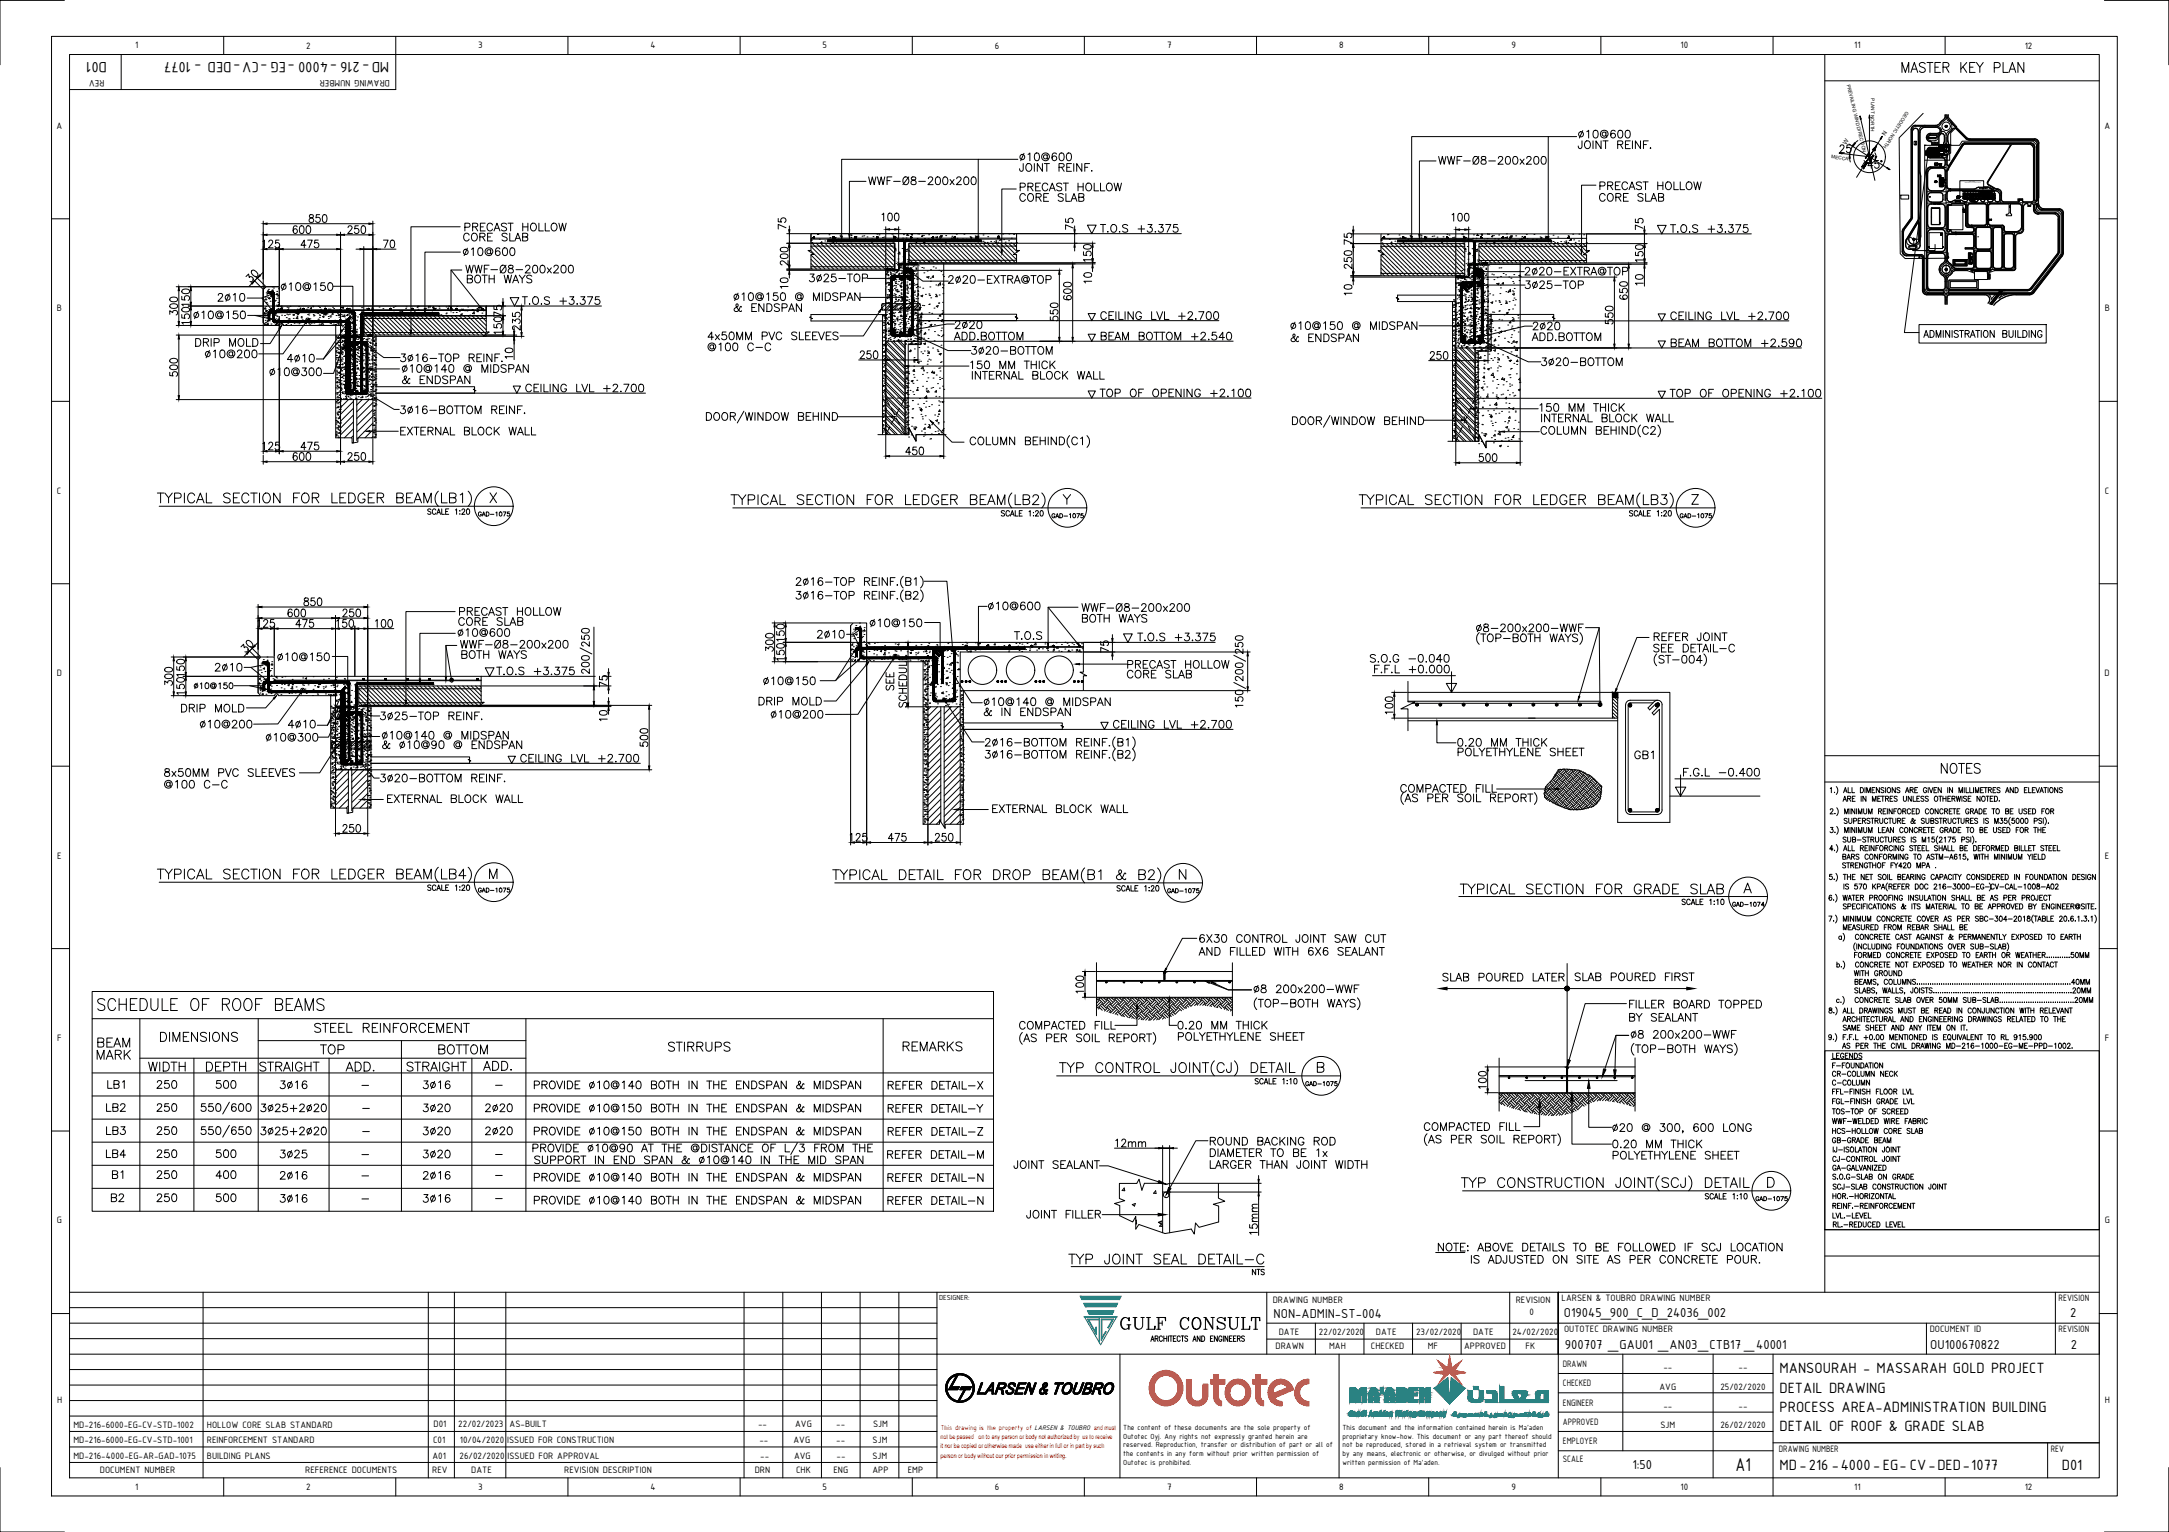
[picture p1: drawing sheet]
<svg xmlns="http://www.w3.org/2000/svg" width="841mm" height="594mm" viewBox="0 0 841 594" stroke-linecap="round" stroke-linejoin="round" font-family="sans-serif">
<defs><g id="words">
<g font-size="8.4">
<text x="36.7" y="393">SCHEDULE OF ROOF BEAMS</text>
<text x="76.6" y="433.2">550/600</text>
<text x="76.6" y="442">550/650</text>
</g>
<text font-size="8.4" fill="#00f" x="433.2" y="516.8">GULF CONSULT</text>
<text font-size="7.8" x="672.9" y="570.3">A1</text>
<g font-size="7.5">
<text x="736.2" y="29.3">MASTER KEY PLAN</text>
<text x="565.1" y="347.8">TYPICAL SECTION FOR GRADE SLAB</text>
<text x="413.1" y="491.4">TYP JOINT SEAL DETAIL-C</text>
</g>
<g font-size="7.1">
<text x="751.4" y="300.9">NOTES</text>
<text x="120.6" y="401.5">STEEL REINFORCEMENT</text>
<text x="36.7" y="407.1">BEAM</text>
<text x="61" y="405">DIMENSIONS</text>
<text x="36.3" y="412">MARK</text>
<text x="123.1" y="409.9">TOP</text>
<text x="169" y="409.9">BOTTOM</text>
<text x="257.9" y="408.9">STIRRUPS</text>
<text x="348.9" y="408.9">REMARKS</text>
<text x="56.4" y="416.6">WIDTH</text>
<text x="78.7" y="416.6">DEPTH</text>
<text x="99.5" y="416.6">STRAIGHT</text>
<text x="133" y="416.6">ADD.</text>
<text x="156.6" y="416.6">STRAIGHT</text>
<text x="186.3" y="416.3">ADD.</text>
<text x="624.1" y="440.6">%%C20 @ 300, 600 LONG</text>
</g>
<g font-size="6.6">
<text x="610.7" y="58.9">JOINT REINF.</text>
<text x="556.7" y="64.9">WWF-Ø8-200x200</text>
<text x="394.1" y="67.7">JOINT REINF.</text>
<text x="619.1" y="74.8">PRECAST HOLLOW</text>
<text x="394.1" y="79.4">CORE SLAB</text>
<text x="619.1" y="79.4">CORE SLAB</text>
<text x="425.4" y="91.4">T.O.S +3.375</text>
<text x="646.6" y="91.4">T.O.S +3.375</text>
<text x="179.6" y="107.2">WWF-Ø8-200x200</text>
<text x="590.2" y="107.9">2%%C20-EXTRA@TOP</text>
<text x="107.9" y="113.9">%%C10@150</text>
<text x="366.5" y="111.1">2%%C20-EXTRA@TOP</text>
<text x="590.2" y="113.2">3%%C25-TOP</text>
<text x="283.3" y="117.8">%%C10@150 @ MIDSPAN</text>
<text x="74.1" y="124.9">%%C10@150</text>
<text x="283.3" y="122.1">&amp; ENDSPAN</text>
<text x="425.4" y="125.2">CEILING LVL +2.700</text>
<text x="646.6" y="125.2">CEILING LVL +2.700</text>
<text x="499.2" y="129.1">%%C10@150 @ MIDSPAN</text>
<text x="273.4" y="133">4x50MM PVC SLEEVES</text>
<text x="593" y="133.3">ADD.BOTTOM</text>
<text x="646.6" y="135.8">BEAM BOTTOM +2.590</text>
<text x="78.3" y="140.1">%%C10@200</text>
<text x="375.4" y="138.6">3%%C20-BOTTOM</text>
<text x="154.9" y="145.7">%%C10@140 @ MIDSPAN</text>
<text x="375.4" y="144.3">150 MM THICK</text>
<text x="425.4" y="155.2">TOP OF OPENING +2.100</text>
<text x="646.3" y="155.2">TOP OF OPENING +2.100</text>
<text x="595.8" y="160.9">150 MM THICK</text>
<text x="154.2" y="170">EXTERNAL BLOCK WALL</text>
<text x="177.1" y="239.9">PRECAST HOLLOW</text>
<text x="382.1" y="237.8">%%C10@600</text>
<text x="418.4" y="238.5">WWF-Ø8-200x200</text>
<text x="176.7" y="243.8">CORE SLAB</text>
<text x="176.4" y="248">%%C10@600</text>
<text x="439.9" y="249.8">T.O.S +3.375</text>
<text x="571.1" y="246.2">8-200x200-WWF</text>
<text x="640.3" y="249.8">REFER JOINT</text>
<text x="106.5" y="257.5">%%C10@150</text>
<text x="177.4" y="252.6">WWF-Ø8-200x200</text>
<text x="436" y="264.2">CORE SLAB</text>
<text x="146.4" y="280.5">3%%C25-TOP REINF.</text>
<text x="297.7" y="279.8">%%C10@200</text>
<text x="76.6" y="283.6">%%C10@200</text>
<text x="147.1" y="287.9">%%C10@140 @ MIDSPAN</text>
<text x="430.4" y="283.6">CEILING LVL +2.700</text>
<text x="564.1" y="290.7">0.20 MM THICK</text>
<text x="632.5" y="295.6">GB1</text>
<text x="62.4" y="302.3">8x50MM PVC SLEEVES</text>
<text x="146.4" y="304.4">3%%C20-BOTTOM REINF.</text>
<text x="651.6" y="302.3">F.G.L -0.400</text>
<text x="62.4" y="306.9">@100 C-C</text>
<text x="149.2" y="312.6">EXTERNAL BLOCK WALL</text>
<text x="383.8" y="316.4">EXTERNAL BLOCK WALL</text>
<text x="463.5" y="371.8">AND FILLED WITH 6X6 SEALANT</text>
<text x="558.1" y="381.7">SLAB POURED LATER</text>
<text x="485.1" y="386.3">8 200x200-WWF</text>
<text x="394.1" y="400.4">COMPACTED FILL</text>
<text x="455.4" y="400.4">0.20 MM THICK</text>
<text x="630.8" y="397.2">BY SEALANT</text>
<text x="631.1" y="403.9">8 200x200-WWF</text>
<text x="40.6" y="423.3">LB1</text>
<text x="59.6" y="423.3">250</text>
<text x="82.5" y="423.3">500</text>
<text x="343.3" y="423.7">REFER DETAIL-X</text>
<text x="206" y="432.5">PROVIDE %%C10@150 BOTH IN THE ENDSPAN &amp; MIDSPAN</text>
<text x="40.2" y="441.3">LB3</text>
<text x="59.6" y="441.3">250</text>
<text x="468.1" y="449.8">DIAMETER TO BE 1x</text>
<text x="40.2" y="450.1">LB4</text>
<text x="59.6" y="450.1">250</text>
<text x="82.5" y="450.1">500</text>
<text x="206" y="452.6">SUPPORT IN END SPAN &amp; %%C10@140 IN THE MID SPAN</text>
<text x="342.9" y="450.5">REFER DETAIL-M</text>
<text x="391.9" y="454.4">JOINT SEALANT</text>
<text x="468.1" y="454.4">LARGER THAN JOINT WIDTH</text>
<text x="624.4" y="450.8">POLYETHYLENE SHEET</text>
<text x="42.3" y="458.3">B1</text>
<text x="59.6" y="458.3">250</text>
<text x="82.5" y="458.3">400</text>
<text x="206" y="459.3">PROVIDE %%C10@140 BOTH IN THE ENDSPAN &amp; MIDSPAN</text>
<text x="206" y="468.1">PROVIDE %%C10@140 BOTH IN THE ENDSPAN &amp; MIDSPAN</text>
</g>
<g font-size="6.2">
<text x="41.5" y="24.1" transform="rotate(-180 41.5 24.1)">D01</text>
<text x="151" y="24.1" transform="rotate(-180 151 24.1)">MD-216 -4000 -EG -CV-DED - 1077</text>
<text x="611" y="54.7">%%C10@600</text>
<text x="394.4" y="63.5">%%C10@600</text>
<text x="335.5" y="72.7">WWF-Ø8-200x200</text>
<text x="394.4" y="75.1">PRECAST HOLLOW</text>
<text x="178.5" y="94.5">CORE SLAB</text>
<text x="178.9" y="90.7">PRECAST HOLLOW</text>
<text x="178.5" y="100.2">%%C10@600</text>
<text x="179.9" y="110.8">BOTH WAYS</text>
<text x="312.6" y="110.4">3%%C25-TOP</text>
<text x="201.4" y="119.2">T.O.S +3.375</text>
<text x="74.8" y="135.5">DRIP MOLD</text>
<text x="273.4" y="137.2">@100 C-C</text>
<text x="368.7" y="133">ADD.BOTTOM</text>
<text x="425.8" y="133">BEAM BOTTOM +2.540</text>
<text x="499.5" y="133.7">&amp; ENDSPAN</text>
<text x="154.2" y="141.5">3%%C16-TOP REINF.</text>
<text x="596.5" y="142.9">3%%C20-BOTTOM</text>
<text x="103.4" y="146.8">%%C10@300</text>
<text x="154.9" y="149.9">&amp; ENDSPAN</text>
<text x="375.7" y="148.2">INTERNAL BLOCK WALL</text>
<text x="202.5" y="153.1">CEILING LVL +2.700</text>
<text x="154.2" y="161.6">3%%C16-BOTTOM REINF.</text>
<text x="596.5" y="164.7">INTERNAL BLOCK WALL</text>
<text x="336.2" y="244.1">%%C10@150</text>
<text x="418.4" y="242.4">BOTH WAYS</text>
<text x="391.9" y="249.1">T.O.S</text>
<text x="177.8" y="256.5">BOTH WAYS</text>
<text x="530.2" y="257.9">S.O.G -0.040</text>
<text x="639.9" y="254">SEE DETAIL-C</text>
<text x="191.2" y="262.8">T.O.S +3.375</text>
<text x="436" y="260.3">PRECAST HOLLOW</text>
<text x="531.6" y="262.1">F.F.L +0.000</text>
<text x="294.9" y="266.7">%%C10@150</text>
<text x="293.2" y="274.5">DRIP MOLD</text>
<text x="380.3" y="274.8">%%C10@140 @ MIDSPAN</text>
<text x="69.1" y="277.3">DRIP MOLD</text>
<text x="380.3" y="278.7">&amp; IN ENDSPAN</text>
<text x="102" y="288.6">%%C10@300</text>
<text x="147.1" y="291.4">&amp; %%C10@90 @ ENDSPAN</text>
<text x="200.7" y="296.7">CEILING LVL +2.700</text>
<text x="564.1" y="294.2">POLYETHYLENE SHEET</text>
<text x="541.9" y="308.3">COMPACTED FILL</text>
<text x="463.9" y="366.5">6X30 CONTROL JOINT SAW CUT</text>
<text x="609.6" y="381.4">SLAB POURED FIRST</text>
<text x="630.8" y="391.9">FILLER BOARD TOPPED</text>
<text x="455.8" y="404.6">POLYETHYLENE SHEET</text>
<text x="206" y="423.3">PROVIDE %%C10@140 BOTH IN THE ENDSPAN &amp; MIDSPAN</text>
<text x="40.2" y="432.2">LB2</text>
<text x="59.6" y="432.2">250</text>
<text x="343.3" y="432.5">REFER DETAIL-Y</text>
<text x="206" y="441.3">PROVIDE %%C10@150 BOTH IN THE ENDSPAN &amp; MIDSPAN</text>
<text x="343.3" y="441.3">REFER DETAIL-Z</text>
<text x="551" y="439.6">COMPACTED FILL</text>
<text x="468.1" y="445.2">ROUND BACKING ROD</text>
<text x="624.1" y="446.3">0.20 MM THICK</text>
<text x="342.9" y="459.3">REFER DETAIL-N</text>
<text x="42" y="467.1">B2</text>
<text x="59.6" y="467.1">250</text>
<text x="82.5" y="467.1">500</text>
<text x="342.9" y="468.1">REFER DETAIL-N</text>
<text x="396.9" y="473.4">JOINT FILLER</text>
<text x="569.4" y="491.1">IS ADJUSTED ON SITE AS PER CONCRETE POUR.</text>
<text x="690" y="532.6">MANSOURAH - MASSARAH GOLD PROJECT</text>
<text x="690" y="540.1">DETAIL DRAWING</text>
<text x="690" y="547.6">PROCESS AREA-ADMINISTRATION BUILDING</text>
<text x="690" y="555.1">DETAIL OF ROOF &amp; GRADE SLAB</text>
<text x="690" y="570.1">MD-216 -4000-EG- CV-DED-1077</text>
<text x="799.5" y="570.1">D01</text>
</g>
<text font-size="5.7" x="744.7" y="131.9">ADMINISTRATION BUILDING</text>
<g font-size="5.4">
<text x="493.8" y="511.1">NON-ADMIN-ST-004</text>
<text x="606.4" y="510.6">O19045_900_C_D_24036_002</text>
<text x="802.6" y="510.6">2</text>
<text x="606.7" y="523.1">900707 _GAU01 _AN03_CTB17 _40001</text>
<text x="748.5" y="523.1">OU100670822</text>
<text x="803" y="523.1">2</text>
<text x="633" y="569.7">1:50</text>
</g>
<g font-size="5.3">
<text x="709.4" y="418.7">CR-COLUMN NECK</text>
<text x="484.4" y="495.7">NTS</text>
</g>
<g font-size="4.9">
<text x="184.1" y="201.4">GAD-1075</text>
<text x="406.8" y="202.1">GAD-1075</text>
<text x="650.2" y="202.1">GAD-1075</text>
<text x="451.6" y="347.5">GAD-1075</text>
<text x="670.6" y="352.8">GAD-1074</text>
<text x="709.4" y="415.2">F-FOUNDATION</text>
<text x="505.2" y="422.3">GAD-1075</text>
<text x="709.4" y="421.9">C-COLUMN</text>
<text x="709.4" y="440.6">HCS-HOLLOW CORE SLAB</text>
<text x="709.4" y="451.6">CJ-CONTROL JOINT</text>
</g>
<g font-size="4.4">
<text x="184.1" y="347.1">GAD-1075</text>
<text x="679.4" y="466.7">GAD-1075</text>
</g>
<g font-size="3.9">
<text x="52.4" y="18.8">1</text>
<text x="118.7" y="18.9">2</text>
<text x="185.5" y="18.7">3</text>
<text x="252.2" y="18.8">4</text>
<text x="318.9" y="18.7">5</text>
<text x="385.8" y="18.8">6</text>
<text x="452.5" y="18.8">7</text>
<text x="519.3" y="18.8">8</text>
<text x="586" y="18.7">9</text>
<text x="651.6" y="18.8">10</text>
<text x="719" y="18.8">11</text>
<text x="785.1" y="18.9">12</text>
<text x="40.5" y="31" transform="rotate(-180 40.5 31)">REV</text>
<text x="151.2" y="31" transform="rotate(-180 151.2 31)">DRAWING NUMBER</text>
<text x="22" y="50">A</text>
<text x="816" y="50">A</text>
<text x="22.1" y="120.7">B</text>
<text x="816.1" y="120.7">B</text>
<text x="22.1" y="191.4">C</text>
<text x="816.1" y="191.4">C</text>
<text x="22" y="262.2">D</text>
<text x="816" y="262.2">D</text>
<text x="22.1" y="333">E</text>
<text x="816.1" y="333">E</text>
<text x="22.2" y="403.7">F</text>
<text x="816.2" y="403.7">F</text>
<text x="22.1" y="474.4">G</text>
<text x="816.1" y="474.4">G</text>
<text x="493.5" y="505.2">DRAWING NUMBER</text>
<text x="587.7" y="505.2">REVISION</text>
<text x="605.5" y="504.6">LARSEN &amp; TOUBRO DRAWING NUMBER</text>
<text x="798.2" y="504.6">REVISION</text>
<text x="593" y="510.1">0</text>
<text x="495.9" y="517.5">DATE</text>
<text x="511.4" y="517.5">22/02/2020</text>
<text x="533.5" y="517.5">DATE</text>
<text x="549.1" y="517.5">23/02/2020</text>
<text x="571.2" y="517.5">DATE</text>
<text x="586.4" y="517.5">24/02/2020</text>
<text x="606.5" y="516.6">OUTOTEC DRAWING NUMBER</text>
<text x="748.2" y="516.6">DOCUMENT ID</text>
<text x="798.2" y="516.6">REVISION</text>
<text x="494.6" y="523.3">DRAWN</text>
<text x="515.4" y="523">MAH</text>
<text x="531.6" y="523.3">CHECKED</text>
<text x="553.6" y="523">MF</text>
<text x="567.7" y="523.3">APPROVED</text>
<text x="591.5" y="523">FK</text>
<text x="606" y="530.1">DRAWN</text>
<text x="645" y="531.3">--</text>
<text x="674.1" y="531.3">--</text>
<text x="606" y="537.6">CHECKED</text>
<text x="643.5" y="538.8">AVG</text>
<text x="667.1" y="538.8">25/02/2020</text>
<text x="22.1" y="544.2">H</text>
<text x="606" y="545.1">ENGINEER</text>
<text x="816.1" y="544.2">H</text>
<text x="645" y="546.4">--</text>
<text x="674.1" y="546.4">--</text>
<text x="28.5" y="553.6">MD-216-6000-EG-CV-STD-1002</text>
<text x="80.2" y="553.6">HOLLOW CORE SLAB STANDARD</text>
<text x="168.1" y="553.4">D01</text>
<text x="177.7" y="553.4">22/02/2023</text>
<text x="197.6" y="553.4">AS-BUILT</text>
<text x="293.9" y="553.4">--</text>
<text x="308.3" y="553.4">AVG</text>
<text x="324.3" y="553.4">--</text>
<text x="338.5" y="553.4">SJM</text>
<text x="606" y="552.6">APPROVED</text>
<text x="643.8" y="553.9">SJM</text>
<text x="667.1" y="553.9">26/02/2020</text>
<text x="28.5" y="559.6">MD-216-6000-EG-CV-STD-1001</text>
<text x="80.2" y="559.6">REINFORCEMENT STANDARD</text>
<text x="167.9" y="559.6">C01</text>
<text x="178.3" y="559.6">10/04/2020</text>
<text x="196.6" y="559.6">ISSUED FOR CONSTRUCTION</text>
<text x="294.5" y="559.6">--</text>
<text x="307.7" y="559.6">AVG</text>
<text x="324.2" y="559.6">--</text>
<text x="338.4" y="559.6">SJM</text>
<text x="606" y="560.1">EMPLOYER</text>
<text x="689.8" y="563.2">DRAWING NUMBER</text>
<text x="795.2" y="563.2">REV</text>
<text x="28.5" y="565.6">MD-216-4000-EG-AR-GAD-1075</text>
<text x="80.2" y="565.6">BUILDING PLANS</text>
<text x="167.7" y="565.6">A01</text>
<text x="178.2" y="565.6">26/02/2020</text>
<text x="196.8" y="565.6">ISSUED FOR APPROVAL</text>
<text x="294.8" y="565.6">--</text>
<text x="307.9" y="565.6">AVG</text>
<text x="324.4" y="565.6">--</text>
<text x="338.3" y="565.6">SJM</text>
<text x="606" y="567">SCALE</text>
<text x="38.7" y="571.3">DOCUMENT NUMBER</text>
<text x="118.4" y="571.3">REFERENCE DOCUMENTS</text>
<text x="167.6" y="571.3">REV</text>
<text x="182.8" y="571.3">DATE</text>
<text x="218.8" y="571.3">REVISION DESCRIPTION</text>
<text x="292.7" y="571.3">DRN</text>
<text x="308.7" y="571.3">CHK</text>
<text x="323.1" y="571.3">ENG</text>
<text x="338.3" y="571.3">APP</text>
<text x="352" y="571.3">EMP</text>
<text x="52.4" y="577.7">1</text>
<text x="118.7" y="577.8">2</text>
<text x="185.5" y="577.7">3</text>
<text x="252.2" y="577.7">4</text>
<text x="318.9" y="577.7">5</text>
<text x="385.8" y="577.8">6</text>
<text x="452.5" y="577.7">7</text>
<text x="519.3" y="577.7">8</text>
<text x="586" y="577.9">9</text>
<text x="651.6" y="577.7">10</text>
<text x="719" y="577.7">11</text>
<text x="785.1" y="577.8">12</text>
</g>
<g font-size="3.1">
<text x="770.8" y="346.1">.</text>
<text x="364.2" y="504">DESIGNER:</text>
<text x="435.5" y="554.6">The content of these documents are the sole property of</text>
<text x="435.5" y="557.9">Outotec Oyj. Any rights not expressly granted herein are</text>
<text x="520.5" y="554.6">This document and the information contained herein is Ma'aden</text>
<text x="520.5" y="557.9">proprietary know-how. This document or any part thereof should</text>
<text x="435.5" y="561.3">reserved. Reproduction, transfer or distribution of part or all of</text>
<text x="520.5" y="561.3">not be reproduced, stored in a retrieval system or transmitted</text>
<text x="435.5" y="564.6">the contents in any form without prior written permission of</text>
<text x="435.5" y="567.9">Outotec is prohibited.</text>
<text x="520.5" y="564.6">by any means, electronic or otherwise, or divulged without prior</text>
<text x="520.5" y="567.9">written permission of Ma'aden.</text>
</g>
<text font-size="2.8" fill="#f00" x="364.8" y="554.4">This drawing is the property of LARSEN &amp; TOUBRO and must</text>
<g font-size="2.6">
<text x="747.9" y="59.3">C</text>
<text x="747.9" y="59.6">1</text>
<text x="748.2" y="59.3">D</text>
<text x="748.6" y="59.3">E</text>
<text x="749.3" y="59.3">F</text>
<text x="749.7" y="59.3">G</text>
<text x="750" y="59.3">H</text>
<text x="747.2" y="60.7">A</text>
<text x="747.5" y="60.7">B</text>
<text x="760.2" y="77.3">UP</text>
<text x="760.6" y="77.3">47</text>
<text x="760.9" y="76.9">31</text>
<text x="761.6" y="77.6">11</text>
<text x="764.5" y="77.6" transform="rotate(-90 764.5 77.6)">48</text>
<text x="764.5" y="76.6" transform="rotate(-90 764.5 76.6)">49</text>
<text x="764.8" y="77.6">3</text>
<text x="765.9" y="76.9">2</text>
<text x="766.2" y="77.3">32</text>
<text x="767.6" y="77.6">20</text>
<text x="767.6" y="77.3">21</text>
<text x="768" y="77.6">UP</text>
<text x="770.5" y="77.6">UP</text>
<text x="139" y="422.3">-</text>
<text x="190.9" y="421.9">-</text>
<text x="139.3" y="431.1">-</text>
<text x="139.3" y="439.9">-</text>
<text x="139" y="449.1">-</text>
<text x="190.9" y="449.1">-</text>
<text x="139" y="457.2">-</text>
<text x="190.9" y="457.2">-</text>
<text x="139" y="466">-</text>
<text x="190.9" y="466">-</text>
</g>
<g font-size="2.5" fill="#f00">
<text x="364.7" y="558">not be passed on to any person or body not authorized by us to receive</text>
<text x="364.7" y="561.7">it nor be copied or otherwise made use either in full or in part by such</text>
<text x="364.7" y="565.2">person or body without our prior permission in writing.</text>
</g>
<g font-size="2.3">
<text x="731" y="52.8" transform="rotate(-58 731 52.8)">N</text>
<text x="715.8" y="56.3" transform="rotate(-58 715.8 56.3)">W</text>
</g>
<g font-size="1.8">
<text x="716.1" y="32.8" transform="rotate(77 716.1 32.8)">PREVAILING WIND DIRECTION</text>
<text x="725.6" y="38.2" transform="rotate(91 725.6 38.2)">PLANT NORTH</text>
<text x="739.1" y="43" transform="rotate(122 739.1 43)">GEODETIC NORTH</text>
<text x="710.1" y="61.4" transform="rotate(7 710.1 61.4)">MECCA</text>
</g>
<g font-size=".5">
<text x="746.5" y="56.3">S01</text>
<text x="761.8" y="71.1">(COMPACTED &amp; LEVELED EARTH)</text>
<text x="763.5" y="70.6">OPEN STORE</text>
<text x="746.3" y="112">S11</text>
<text x="747.5" y="113.2">S10</text>
</g>
</g></defs>
<!-- layer: ST-TEXT -->
<g fill="none" stroke="#000" stroke-width=".39">
<path d="M84.6 114.5l.6-.7 .9 .1 .2 .5-.4 1-1.4 1.4h2M88.9 113.9l-1.3 2.9M90.5 114.4l.7-.6v3M93.3 113.9a1.02 1.02 0 0 1 1.5 .5l.1 .7a1.29 1.29 0 0 1-1.1 1.7 1.96 1.96 0 0 1-.5-2.9zM113.6 139.4h-2.2l1.5-2v3M115.9 137.6l-1.3 2.8M117.4 138l.8-.6v3M120.3 137.6a.9 .9 0 0 1 1.4 .4 1.4 1.4 0 0 1 .2 1.6 1.4 1.4 0 0 1-1.6 .7l-.4-1.2zM370.5 125.2l.6-.8 .8 .2 .3 .4-.4 1-1.5 1.4h2M374.8 124.6l-1.3 2.8M376 125.2l.6-.8 .9 .2 .3 .4-.5 1-1.4 1.4h2M379.2 124.6a1 1 0 0 1 1.4 .4l.1 .7a1.29 1.29 0 0 1-1.1 1.7 1.94 1.94 0 0 1-.4-2.8z"/>
<path d="M594.5 125.6l.3-.5 .9-.2 .6 .9-1.9 2.1h2M598.8 125.1l-1.3 2.8M600.1 125.6l.3-.5 .9-.2 .4 .3 .1 .6-1.9 2.1h2.1M603.2 125.1a.94 .94 0 0 1 1.5 .4l.1 .7a1.31 1.31 0 0 1-.8 1.7h-.3a1.91 1.91 0 0 1-.5-2.8zM273.9 160h1a1.6 1.6 0 0 1 1 1.5 1.6 1.6 0 0 1-1 1.5h-1zM288.5 159.4l-2.6 4.6M289 160l.7 3 .7-3 .8 3 .7-3M292.7 160v3M295.9 160v3l-2-3v3M297 160h1a1.6 1.6 0 0 1 1.1 1.5 1.6 1.6 0 0 1-1.1 1.5h-1zM302.9 160l.7 3 .7-3 .7 3 .7-3M314.5 160h-1.9v3h1.9"/>
<path d="M315.3 160v3M317.3 160v3M318.5 160v3M321.6 160v3l-2-3v3M322.7 160h1a1.6 1.6 0 0 1 1.1 1.5 1.6 1.6 0 0 1-1.1 1.5h-1zM277 160.4l.3-.2a1.48 1.48 0 0 1 1.8 1 1.48 1.48 0 0 1-.9 1.8 1.57 1.57 0 0 1-1.4-.9 1.57 1.57 0 0 1 .2-1.7zM280.2 160.4a1.1 1.1 0 0 1 1.2-.4 1.1 1.1 0 0 1 .8 1.1v.8a1.14 1.14 0 0 1-1.2 1.1 1.14 1.14 0 0 1-1.1-1.1zM283.2 161.4l1.7-.1 .3-.5-.2-.5-.6-.3h-1.2v3M284.2 161.4l1 1.6M300.2 160.4l.2-.2a1.43 1.43 0 0 1 1.8 .6 1.43 1.43 0 0 1-.3 1.8 1.1 1.1 0 0 1-1.3 .4 1.1 1.1 0 0 1-.7-1.1zM309.6 161.4l1.7-.1 .3-.7-.7-.6h-1.3v3l1.7-.1 .3-.9-.7-.6M312.6 161.4h1.1"/>
<path d="M315.3 161.4h2M378.3 170.2a1.11 1.11 0 0 0-1.2-.7 1.11 1.11 0 0 0-.9 1.1v.7a1.11 1.11 0 0 0 .9 1.2 1.11 1.11 0 0 0 1.2-.7M379.5 169.9l.2-.3a1.43 1.43 0 0 1 1.8 .6 1.43 1.43 0 0 1-.3 1.9 1.1 1.1 0 0 1-1.3 .3 1.1 1.1 0 0 1-.7-1.1zM382.4 169.5v3h1.8M384.9 169.5v2.1a1.01 1.01 0 0 0 1 .9 1.01 1.01 0 0 0 1-.9v-2.1M388 172.5v-3l1.2 3 1.1-3v3M393.4 169.5v3l-1.9-3v3M397.6 170.9l1.7-.1 .3-.4-.3-.8-1.7-.1v3h1.3l.7-.6a.78 .78 0 0 0-.7-1M400.6 170.9h1.1M402.5 169.5h-1.9v3h1.9M403.3 170.9h2M403.3 169.5v3"/>
<path d="M405.3 169.5v3M406.4 169.5v3M409.6 169.5v3l-2-3v3M410.8 169.5h.9a1.6 1.6 0 0 1 1.1 1.5 1.6 1.6 0 0 1-1.1 1.5h-.9zM414.7 168.9a3.1 3.1 0 0 0 0 4.6M417.7 170.2a1.11 1.11 0 0 0-1.2-.7 1.11 1.11 0 0 0-.9 1.1v.7a1.11 1.11 0 0 0 .9 1.2 1.11 1.11 0 0 0 1.2-.7M419 170.1l.7-.6v3M421.5 168.9a3.1 3.1 0 0 1 0 4.6M501.1 161.6h1.1a1.62 1.62 0 0 1 1 1.5 1.62 1.62 0 0 1-1 1.5h-1.1zM504.3 162.1a1.13 1.13 0 0 1 1.3-.4 1.13 1.13 0 0 1 .7 1.1v.7a1.14 1.14 0 0 1-1.1 1.2 1.14 1.14 0 0 1-1.2-1.2zM507.7 161.8a1.42 1.42 0 0 1 1.8 1.3 1.42 1.42 0 0 1-1.8 1.4l-.5-1 .1-1.1zM510.4 163.1l1.7-.2 .3-.7-.7-.6h-1.3v3"/>
<path d="M511.4 163.1l1 1.5M515.7 161.1l-2.5 4.6M516.3 161.6l.7 3 .7-3 .7 3 .7-3M520 161.6v3M523.2 161.6v3l-2.1-3v3M524.3 161.6h1a1.6 1.6 0 0 1 1 1.5 1.6 1.6 0 0 1-1 1.5h-1zM527.4 162.1a1.1 1.1 0 0 1 1.3-.4 1.1 1.1 0 0 1 .7 1.1v.7a1.14 1.14 0 0 1-1.1 1.2 1.14 1.14 0 0 1-1.2-1.2zM530.1 161.6l.8 3 .7-3 .7 3 .7-3M536.9 163.1l1.7-.2 .3-.4-.2-.6-.6-.3h-1.2v3h1.2a.78 .78 0 0 0 .8-.7 .78 .78 0 0 0-.8-.8M539.9 163.1h1.1M541.7 161.6h-1.8v3h1.8M542.6 163.1h2"/>
<path d="M542.6 161.6v3M544.6 161.6v3M545.7 161.6v3M548.9 161.6v3l-2-3v3M550 161.6h1a1.62 1.62 0 0 1 1 1.5 1.62 1.62 0 0 1-1 1.5h-1zM599.7 166.1a1.11 1.11 0 0 0-1.3-.7 1.11 1.11 0 0 0-.9 1.2v.7a1.11 1.11 0 0 0 .9 1.1 1.11 1.11 0 0 0 1.3-.7M601.1 165.5a1.46 1.46 0 0 1 1.8 1.3 1.46 1.46 0 0 1-1.5 1.6 1.79 1.79 0 0 1-.3-2.9zM603.8 165.4v3h1.7M606.3 165.4v2.1a1 1 0 0 0 1 .9 1 1 0 0 0 .9-.9v-2.1M609.4 168.4v-3l1.1 3 1.2-3v3M614.8 165.4v3l-2-3v3M619 166.8l1.7-.1 .2-.4-.1-.6-1.8-.3v3h1.3a.81 .81 0 0 0 .7-.8 .81 .81 0 0 0-.7-.8"/>
<path d="M623.8 165.4h-1.8v3h1.8M624.7 165.4v3M626.7 165.4v3M627.8 165.4v3M631 165.4v3l-2.1-3v3M632.1 165.4h1a1.6 1.6 0 0 1 1.1 1.5 1.6 1.6 0 0 1-1.1 1.5h-1zM636.1 164.8a3.1 3.1 0 0 0 0 4.6M639.1 166.1a1.11 1.11 0 0 0-1.3-.7 1.11 1.11 0 0 0-.9 1.2v.7a1.11 1.11 0 0 0 .9 1.1 1.11 1.11 0 0 0 1.3-.7M640.1 166.1l.6-.7h.6l.5 .6-.4 1-1.4 1.4h2M642.8 164.8a3.1 3.1 0 0 1 0 4.6M61 191.2h2.5M61.7 196.3h137.3"/>
<path d="M62.3 191.2v3.8M63.9 191.2l1.5 1.8v2M66.8 191.2l-1.4 1.8M67.7 193.2h1.6l.8-.4a1.03 1.03 0 0 0-.8-1.6h-1.6v3.8M71.5 191.2v3.8M75.5 192.1a1.39 1.39 0 0 0-1.6-.9 1.39 1.39 0 0 0-1.1 1.5 1.67 1.67 0 0 0 .4 1.8 1.67 1.67 0 0 0 1.7 .3l.6-.7M76.2 195l1.5-3.8 1.4 3.8M76.8 193.7h1.8M80 191.2v3.8h2.2M89.2 191.7a1.43 1.43 0 0 0-1.4-.6 1.43 1.43 0 0 0-1.1 1l.4 .6 1.4 .5a.95 .95 0 0 1 .4 1.6 1.81 1.81 0 0 1-2.2-.3M90.5 193h1.4M92.9 191.2h-2.4v3.8h2.4"/>
<path d="M96.5 192.1a1.39 1.39 0 0 0-1.6-.9 1.39 1.39 0 0 0-1.1 1.5 1.67 1.67 0 0 0 .3 1.8 1.67 1.67 0 0 0 1.8 .3l.6-.7M97.2 191.2h2.5M98.5 191.2v3.8M100.6 191.2v3.8M102.3 191.7a1.4 1.4 0 0 1 1.6-.5 1.4 1.4 0 0 1 .9 1.5v.9a1.46 1.46 0 0 1-1.4 1.4 1.46 1.46 0 0 1-1.5-1.4zM108.6 191.2v3.8l-2.5-3.8v3.8M113.8 193h1.5M116.2 191.2h-2.4v3.8M117.3 191.7a1.58 1.58 0 0 1 2.1-.1 1.58 1.58 0 0 1 .4 2 1.46 1.46 0 0 1-1.4 1.4 1.46 1.46 0 0 1-1.5-1.4zM121.1 193l2.2-.2 .3-.5-.2-.7-.7-.4h-1.6v3.8M122.3 193l1.3 2M128.7 191.2v3.8h2.2"/>
<path d="M131.8 193h1.4M134.1 191.2h-2.3v3.8h2.3M135.2 191.2h1.3a2.04 2.04 0 0 1 1.3 1.9 2.04 2.04 0 0 1-1.3 1.9h-1.3zM141.5 192.1a1.39 1.39 0 0 0-1.6-.9 1.39 1.39 0 0 0-1.1 1.5v.9a1.36 1.36 0 0 0 1.4 1.4 1.36 1.36 0 0 0 1.3-1.4h-.9M142.8 193h1.5M145.2 191.2h-2.4v3.8h2.4M146.3 193l2.1-.2 .4-.5-.2-.7-.7-.4h-1.6v3.8M147.5 193l1.3 2M153.8 193h1.7l.7-.3a.85 .85 0 0 0-.2-1.3l-2.2-.2v3.8h1.7a1 1 0 0 0 .9-1 1 1 0 0 0-.9-1M157.6 193h1.5M160 191.2h-2.4v3.8h2.4M160.5 195l1.5-3.8 1.4 3.8"/>
<path d="M161.1 193.7h1.8M164.3 195v-3.8l1.5 3.8 1.4-3.8v3.8M170 190.5a3.9 3.9 0 0 0 0 5.8M171.2 191.2v3.8h2.2M174.3 193h1.6l.8-.3a.85 .85 0 0 0-.3-1.3l-2.1-.2v3.8h1.6a1 1 0 0 0 1-1 1 1 0 0 0-1-1M178.4 191.9l1-.7v3.8M181.5 190.5a3.9 3.9 0 0 1 0 5.8M190 191.1l2.5 3.8M192.5 191.1l-2.5 3.8M283.4 191.9h2.6M284.1 196.9h137.2M284.7 191.9v3.8"/>
<path d="M286.3 191.9l1.5 1.8v2M289.2 191.9l-1.4 1.8M290.1 193.9h1.7a1 1 0 0 0 .9-1 1 1 0 0 0-.9-1h-1.7v3.8M293.9 191.9v3.8M297.9 192.8a1.4 1.4 0 0 0-1.6-.9 1.4 1.4 0 0 0-1.1 1.4 1.58 1.58 0 0 0 .5 2 1.58 1.58 0 0 0 2-.2l.2-.4M298.6 195.7l1.5-3.8 1.4 3.8M299.2 194.4h1.8M302.4 191.9v3.8h2.2M311.7 192.4a1.43 1.43 0 0 0-1.4-.6 1.43 1.43 0 0 0-1.2 1l.4 .5 1.4 .6a.89 .89 0 0 1 .7 .6 .89 .89 0 0 1-.3 1 1.66 1.66 0 0 1-2.2-.4M312.9 193.7h1.5M315.3 191.9h-2.4v3.8h2.4M318.9 192.8a1.4 1.4 0 0 0-1.6-.9 1.4 1.4 0 0 0-1.1 1.4 1.58 1.58 0 0 0 .5 2 1.58 1.58 0 0 0 2-.2l.2-.4"/>
<path d="M319.6 191.9h2.6M320.9 191.9v3.8M323 191.9v3.8M325 192a1.83 1.83 0 0 1 2.2 .8 1.83 1.83 0 0 1-.3 2.3 1.58 1.58 0 0 1-2.1 .2 1.58 1.58 0 0 1-.5-2zM331 191.9v3.8l-2.5-3.8v3.8M336.3 193.7h1.4M338.6 191.9h-2.3v3.8M339.7 192.4a1.4 1.4 0 0 1 1.6-.5 1.4 1.4 0 0 1 .9 1.4 1.58 1.58 0 0 1-.5 2 1.58 1.58 0 0 1-2-.2l-.4-.9zM343.5 193.7l2.2-.2 .3-.5-.1-.8-.8-.3h-1.6v3.8M344.8 193.7l1.2 2M351.1 191.9v3.8h2.2M354.2 193.7h1.4"/>
<path d="M356.5 191.9h-2.3v3.8h2.3M357.6 191.9h1.3a2.06 2.06 0 0 1 1.3 1.9 2.06 2.06 0 0 1-1.3 1.9h-1.3zM363.9 192.8a1.4 1.4 0 0 0-1.6-.9 1.4 1.4 0 0 0-1.1 1.4 1.58 1.58 0 0 0 .5 2 1.58 1.58 0 0 0 2.1-.2l.1-.9h-.8M365.2 193.7h1.4M367.6 191.9h-2.4v3.8h2.4M368.6 193.7l2.2-.2 .4-.5-.2-.8-.7-.3h-1.7v3.8M369.9 193.7l1.3 2M376.3 193.7h1.6a1.01 1.01 0 0 0 .9-1.1l-.4-.6-.5-.1h-1.6v3.8h1.6a1.02 1.02 0 0 0 .7-1.7l-.7-.3M380.1 193.7h1.4M382.4 191.9h-2.3v3.8h2.3M382.9 195.7l1.5-3.8 1.4 3.8M383.5 194.4h1.8"/>
<path d="M386.8 195.7v-3.8l1.4 3.8 1.4-3.8v3.8M392.3 191.1a3.9 3.9 0 0 0 0 5.8M393.6 191.9v3.8h2.2M396.7 193.7h1.6a1.01 1.01 0 0 0 .9-1.1l-.3-.6-.6-.1h-1.6v3.8h1.6a1.02 1.02 0 0 0 .7-1.7l-.7-.3M400.5 192.8l.2-.6a1.25 1.25 0 0 1 1.8 0 1.21 1.21 0 0 1-.4 1.7l-1.8 1.8h2.5M403.9 191.1a3.9 3.9 0 0 1 0 5.8M412.2 191.8l1.5 1.8v2M415.1 191.8l-1.4 1.8M527 191.9h2.5M527.7 196.9h137.2M528.3 191.9v3.8M529.9 191.9l1.4 1.8v2"/>
<path d="M532.8 191.9l-1.5 1.8M533.7 193.9h1.6a1 1 0 0 0 1-1 1 1 0 0 0-1-1h-1.6v3.8M537.5 191.9v3.8M541.5 192.8a1.4 1.4 0 0 0-1.6-.9 1.4 1.4 0 0 0-1.1 1.4 1.58 1.58 0 0 0 .5 2 1.58 1.58 0 0 0 2-.2l.2-.4M542.2 195.7l1.4-3.8 1.5 3.8M542.8 194.4h1.7M546 191.9v3.8h2.2M555.2 192.4a1.43 1.43 0 0 0-1.3-.6 1.43 1.43 0 0 0-1.2 1l.3 .5 1.5 .6a.92 .92 0 0 1 .7 .7 .92 .92 0 0 1-.3 .9 1.66 1.66 0 0 1-2.2-.4M556.5 193.7h1.5M558.8 191.9h-2.3v3.8h2.3M562.5 192.8a1.4 1.4 0 0 0-1.6-.9 1.4 1.4 0 0 0-1.1 1.4 1.64 1.64 0 0 0 .3 1.8 1.64 1.64 0 0 0 1.8 .4l.6-.8M563.2 191.9h2.5"/>
<path d="M564.5 191.9v3.8M566.6 191.9v3.8M568.2 192.4a1.4 1.4 0 0 1 1.6-.5 1.4 1.4 0 0 1 1 1.4 1.58 1.58 0 0 1-.5 2 1.58 1.58 0 0 1-2.1-.2l-.3-.9zM574.6 191.9v3.8l-2.5-3.8v3.8M579.8 193.7h1.5M582.2 191.9h-2.4v3.8M583.3 192.4a1.4 1.4 0 0 1 1.6-.5 1.4 1.4 0 0 1 .9 1.4 1.58 1.58 0 0 1-.5 2 1.58 1.58 0 0 1-2-.2l-.4-.9zM587.1 193.7l2.1-.2a.84 .84 0 0 0 0-1.5l-2.1-.1v3.8M588.3 193.7l1.3 2M594.7 191.9v3.8h2.2M597.7 193.7h1.5M600.1 191.9h-2.4v3.8h2.4"/>
<path d="M601.2 191.9h1.2a2.03 2.03 0 0 1 1.4 1.9 2.03 2.03 0 0 1-1.4 1.9h-1.2zM607.5 192.8a1.4 1.4 0 0 0-1.6-.9 1.4 1.4 0 0 0-1.1 1.4 1.58 1.58 0 0 0 .5 2 1.58 1.58 0 0 0 2.1-.2l.1-.9h-.9M608.8 193.7h1.4M611.1 191.9h-2.3v3.8h2.3M612.2 193.7l2.2-.2a.84 .84 0 0 0 0-1.5l-2.2-.1v3.8M613.5 193.7l1.3 2M619.8 193.7l2.2-.2 .3-.5-.3-1-2.2-.1v3.8l2.2-.2a1 1 0 0 0 .3-1.1 1 1 0 0 0-.8-.7M623.6 193.7h1.5M626 191.9h-2.4v3.8h2.4M626.5 195.7l1.5-3.8 1.4 3.8M627.1 194.4h1.8M630.3 195.7v-3.8l1.5 3.8 1.4-3.8v3.8"/>
<path d="M635.9 191.1a3.9 3.9 0 0 0 0 5.8M637.2 191.9v3.8h2.2M640.3 193.7h1.6a1.01 1.01 0 0 0 .9-1.1l-.3-.6-.6-.1h-1.6v3.8h1.6a1.02 1.02 0 0 0 .7-1.7l-.7-.3M644.3 191.9h2l-1.1 1.4a1.28 1.28 0 0 1 .9 2.1 1.28 1.28 0 0 1-2.2-.4M647.5 191.1a3.9 3.9 0 0 1 0 5.8M656 191.8h2.5l-2.5 3.8h2.5M308.8 224.7l.3-.5 .8-.2 .6 .9-1.8 2.1h1.9M308.9 229.3h1.6l-.9 1.2a1 1 0 0 1 1 .9 1 1 0 0 1-.8 1.1 1 1 0 0 1-1.1-.8M313.1 224.2l-1.3 2.8M313.1 229.5l-1.3 2.8M314.6 224.6l.7-.6v3M314.6 229.9l.7-.6v3"/>
<path d="M318.9 224.4a.86 .86 0 0 0-.8-.4 .86 .86 0 0 0-.7 .6 1.69 1.69 0 0 0 .7 2.4 .94 .94 0 0 0 1-.9 .94 .94 0 0 0-.9-1 .94 .94 0 0 0-1 .9M318.9 229.8l-.1-.3a.97 .97 0 0 0-1.4 .4 1.76 1.76 0 0 0 .7 2.4 .94 .94 0 0 0 1-.8 .94 .94 0 0 0-.9-1 .94 .94 0 0 0-1 .8M320.1 225.7h2.5M320.1 231h2.5M323.3 224h2.1M323.3 229.3h2.1M324.4 224v3M324.4 229.3v3M326.2 224.4l.3-.2a1.48 1.48 0 0 1 1.8 1 1.48 1.48 0 0 1-.9 1.8 1.54 1.54 0 0 1-1.5-.9 1.54 1.54 0 0 1 .3-1.7zM326.2 229.8a1.1 1.1 0 0 1 1.3-.4 1.1 1.1 0 0 1 .7 1.1v.7a1.14 1.14 0 0 1-1.1 1.2 1.14 1.14 0 0 1-1.2-1.2zM329.2 225.6l1.7-.2 .3-.4-.1-.7-.6-.3h-1.3v3M329.2 230.9h1.3a.78 .78 0 0 0 .7-.8 .78 .78 0 0 0-.7-.8h-1.3v3"/>
<path d="M335.2 225.4l1.7-.1 .3-.7-.7-.6h-1.3v3M335.2 230.8l1.7-.2 .3-.7-.7-.6h-1.3v3M336.2 225.4l1 1.6M336.2 230.8l1 1.5M338.2 225.4h1.1M338.2 230.8h1.1M340.1 224h-1.9v3h1.9M340.1 229.3h-1.9v3h1.9M340.9 224v3M340.9 229.3v3M344.1 224v3l-2-3v3M344.1 229.3v3l-2-3v3"/>
<path d="M345.2 225.4h1.2M345.2 230.8h1.2M347 224h-1.8v3M347 229.3h-1.8v3M347.8 226.9h.3zM347.8 232.2h.3zM350.2 223.4a3.1 3.1 0 0 0 0 4.6M350.2 228.7a3.1 3.1 0 0 0 0 4.6M351.2 225.4l1.7-.1 .3-.7-.7-.6h-1.3v3l1.7-.1 .3-.9-.7-.6M351.2 230.8l1.7-.2 .3-.4-.3-.7-1.7-.2v3h1.3l.7-.6a.77 .77 0 0 0-.7-.9M354.2 230.1l.6-.8 .8 .2 .3 .4-.4 1-1.4 1.4h2M354.5 224.6l.7-.6v3"/>
<path d="M356.9 223.4a3.1 3.1 0 0 1 0 4.6M356.9 228.7a3.1 3.1 0 0 1 0 4.6M83.5 258l.3-.6 .9-.2 .4 .3 .2 .6-1.9 2.1h2M87.8 257.4l-1.3 2.8M89.4 257.8l.7-.6v3M92.2 257.4a.94 .94 0 0 1 1.5 .4l.1 .7a1.31 1.31 0 0 1-.8 1.7h-.3a1.91 1.91 0 0 1-.5-2.8zM317.1 245.2l.5-.8h.6l.6 .6-.5 1-1.4 1.5h2M321.4 244.6l-1.4 2.9M322.9 245l.7-.6v3.1M325.8 244.6a1.02 1.02 0 0 1 1.4 .4l.1 .7a1.29 1.29 0 0 1-1.1 1.8 1.96 1.96 0 0 1-.4-2.9zM573.6 245.3a3.1 3.1 0 0 0 0 4.6M575.1 245.8v3"/>
<path d="M577.3 246a1.49 1.49 0 0 1 1.8 1 1.49 1.49 0 0 1-1 1.8 1.56 1.56 0 0 1-1.4-1 1.56 1.56 0 0 1 .6-1.8zM580 247.5l1.7-.2 .3-.4-.2-.8-.5-.3h-1.3v3M586.7 247.3l1.7-.1 .3-.5-.1-.6-.6-.3h-1.3v3l1.9-.2v-1l-.6-.3M589.8 246.3a1.11 1.11 0 0 1 1.3-.4 1.11 1.11 0 0 1 .8 1.1v.7a1.14 1.14 0 0 1-1.2 1.2 1.14 1.14 0 0 1-1.1-1.2zM593.4 245.8v3M595.1 245.8v3M597.1 245.8v3M601 245.8l.7 3 .7-3 .7 3 .7-3M604.3 248.8l1.1-3 1.2 3M606.8 245.8l1.2 1.5v1.5M611.7 246.3a1.13 1.13 0 0 0-1.1-.5 1.13 1.13 0 0 0-.9 .8l.3 .4 1.4 .6 .3 .8a1.36 1.36 0 0 1-2 0M612.6 245.3a3.1 3.1 0 0 1 0 4.6"/>
<path d="M642.4 253.6a3.1 3.1 0 0 0 0 4.6M645.2 254.6a1.12 1.12 0 0 0-1-.5 1.12 1.12 0 0 0-.9 .8l.2 .4 1.6 .7 .1 .7a1.32 1.32 0 0 1-1.9 0M646.8 254.1v3M652.5 254.3a.94 .94 0 0 1 1.5 .4l.1 .8a1.31 1.31 0 0 1-.9 1.6h-.3a1.91 1.91 0 0 1-.4-2.8zM655.4 254.3a.91 .91 0 0 1 1.4 .4 1.4 1.4 0 0 1 .2 1.7 1.4 1.4 0 0 1-1.6 .6 2.17 2.17 0 0 1 0-2.7zM660 256.1h-2.2l1.5-2v3M660.7 253.6a3.1 3.1 0 0 1 0 4.6M116.2 279.5l-1.2 2.8M117.8 279.9l.7-.6v3M120.7 279.5a.91 .91 0 0 1 1.4 .4 1.4 1.4 0 0 1 .1 1.6 1.4 1.4 0 0 1-1.5 .7 2.17 2.17 0 0 1 0-2.7zM114 281.3h-2.2l1.4-2v3M382.1 287l.3-.5 .9-.1 .4 .2 .2 .6-1.9 2.1h2"/>
<path d="M382.3 291h1.6l-.9 1.2a1 1 0 0 1 .8 1.6 1 1 0 0 1-1.8-.4M386.5 286.5l-1.4 2.8M386.5 291.1l-1.4 2.9M388 286.9l.7-.5v2.9M388 291.6l.7-.6v3M392.3 286.8l-.1-.3a1.02 1.02 0 0 0-1.5 .4 1.67 1.67 0 0 0 .8 2.4 .93 .93 0 0 0 .9-.9 .93 .93 0 0 0-.9-.9 .93 .93 0 0 0-.9 .8M392.3 291.4l-.1-.3a1 1 0 0 0-1.5 .5 1.43 1.43 0 0 0-.3 1.5 1.43 1.43 0 0 0 1.2 .9 .94 .94 0 0 0 .8-.9 .94 .94 0 0 0-.9-1 .94 .94 0 0 0-.9 .9M393.4 288.1h2.6M393.4 292.7h2.6M397.2 287.8l1.7-.2 .3-.4-.2-.6-1.8-.2v2.9l1.8-.2v-1l-.6-.3M397.2 292.5l1.7-.2 .3-.4-.2-.6-.6-.3h-1.2v3h1.2a.78 .78 0 0 0 .8-.8 .78 .78 0 0 0-.8-.7M400.3 286.8a1.36 1.36 0 0 1 1.9 .2 1.36 1.36 0 0 1-.2 1.9 1.36 1.36 0 0 1-1.9-.2 1.36 1.36 0 0 1 .2-1.9z"/>
<path d="M400.3 291.4a1.1 1.1 0 0 1 1.3-.4 1.1 1.1 0 0 1 .7 1.2v.7a1.14 1.14 0 0 1-1.1 1.2 1.14 1.14 0 0 1-1.2-1.2zM402.9 286.4h2M402.9 291h2M403.9 286.4v2.9M403.9 291v3M405.2 286.4h2M405.2 291h2M406.1 286.4v2.9M406.1 291v3M408 286.8a1.22 1.22 0 0 1 1.6-.2 1.22 1.22 0 0 1 .4 1.6 1.22 1.22 0 0 1-1.6 1.1 1.22 1.22 0 0 1-.7-1.8zM408 291.4a1.1 1.1 0 0 1 1.3-.4 1.1 1.1 0 0 1 .7 1.2v.7a1.14 1.14 0 0 1-1.1 1.2 1.14 1.14 0 0 1-1.2-1.2zM411 289.3v-2.9l1.2 2.9 1.1-2.9v2.9"/>
<path d="M411 294v-3l1.2 3 1.1-3v3M417.4 287.8l1.7-.2 .3-.4-.1-.6-1.9-.2v2.9M417.4 292.5l1.7-.2 .3-.4-.1-.6-.6-.3h-1.3v3M418.4 287.8l1 1.5M418.4 292.5l1 1.5M420.5 287.8h1.1M420.5 292.5h1.1M422.3 286.4h-1.8v2.9h1.8M422.3 291h-1.8v3h1.8M423.2 286.4v2.9M423.2 291v3M426.3 286.4v2.9l-2-2.9v2.9"/>
<path d="M426.3 291v3l-2-3v3M427.4 287.8h1.2M427.4 292.5h1.2M429.3 286.4h-1.9v2.9M429.3 291h-1.9v3M430 289.2h.3zM430.1 293.7v.3zM432.4 285.8a3.1 3.1 0 0 0 0 4.5M432.4 290.5a3.1 3.1 0 0 0 0 4.5M433.5 287.8l1.6-.2 .3-.4-.1-.6-1.8-.2v2.9l1.8-.2v-1l-.6-.3M433.5 292.5l1.6-.2 .3-.4-.1-.6-.6-.3h-1.2v3h1.2a.78 .78 0 0 0 .8-.8 .78 .78 0 0 0-.8-.7M436.5 291.7l.5-.7 .9 .1 .2 .5-.4 1-1.4 1.4h2"/>
<path d="M436.7 286.9l.7-.5v2.9M439.2 285.8a3.1 3.1 0 0 1 0 4.5M439.2 290.5a3.1 3.1 0 0 1 0 4.5M544.2 307.4a3.1 3.1 0 0 0 0 4.5M544.8 310.9l1.1-3 1.2 3M549.7 308.3a1.11 1.11 0 0 0-1.1-.5 1.11 1.11 0 0 0-.9 .8l.2 .4 1.5 .6 .3 .9a1.32 1.32 0 0 1-2 0M553.6 309.5h1.3a.78 .78 0 0 0 .8-.8 .78 .78 0 0 0-.8-.8h-1.3v3M558.5 307.9h-1.9v3h1.9M559.4 309.3l1.7-.1 .3-.7-.7-.6h-1.3v3M560.4 309.3l1 1.6M567.2 308.3a1.12 1.12 0 0 0-1.1-.4 1.12 1.12 0 0 0-.9 .7l.3 .4 1.6 .8 .1 .7a1.32 1.32 0 0 1-2 0M568.4 308.3l.3-.2a1.48 1.48 0 0 1 1.8 1 1.48 1.48 0 0 1-1 1.8 1.57 1.57 0 0 1-1.4-.9 1.57 1.57 0 0 1 .3-1.7z"/>
<path d="M571.4 307.9v3M572.5 307.9v3h1.7M577.9 309.3l1.8-.1 .2-.4-.1-.6-.6-.3h-1.3v3M579 309.3l.9 1.6M582.8 307.9h-1.9v3h1.9M583.6 309.5l1.8-.2 .2-.4-.1-.7-.6-.3h-1.3v3M586.8 308.3a1.1 1.1 0 0 1 1.2-.4 1.1 1.1 0 0 1 .8 1.1v.8a1.12 1.12 0 0 1-1.1 1.1 1.12 1.12 0 0 1-1.2-1.1zM589.8 309.3l1.7-.1 .3-.4-.1-.6-.6-.3h-1.3v3M590.8 309.3l1 1.6M592.4 307.9h2M593.3 307.9v3M595 307.4a3.1 3.1 0 0 1 0 4.5"/>
<path d="M709.7 305.8l.4-.4v2M709.7 314.1l.3-.5 .7 .4-1.1 1.6h1.2M711.3 307.2h.1M711.5 315.4v.2zM712 305a2.23 2.23 0 0 1 0 3.1M712.2 313.2a2.23 2.23 0 0 1 0 3.1M714.6 310.7l.7-1.9 .7 1.9M714.8 307.4l.7-2 .7 2M714.9 310.1h.8M715.1 306.7h.8M715.3 315.6v-2l.6 2 .7-2v2M716.2 317.6l-.4-.3-.7 .3 .1 .5 1 .6-.4 .6-.7-.3"/>
<path d="M716.4 309.7l1.1-.1v-.7l-1.1-.1v1.9M716.6 305.4v2h1.1M716.8 317.3v1.4l.6 .6 .6-.3 .1-1.7M717 309.7l.6 1M717.3 313.6v2M718.1 305.4v2h1M718.2 309.7h.7M718.7 318.4l1.1-.1v-.8l-1.1-.2v2M719.2 313.6v2l-1.2-2v2M719.3 308.8h-1.1v1.9h1.1M719.9 313.6v2M720.5 318.3h.7"/>
<path d="M720.6 315.6v-2l.7 2 .7-2v2M721.4 305.4a1.01 1.01 0 0 1 1.2 1 1.01 1.01 0 0 1-1.2 1zM721.7 317.3h-1.2v2h1.2M721.7 308.8v1.9M722.2 318.3l1-.1 .1-.7-1.1-.2v2M722.6 313.6v1.4l.5 .6 .6-.3 .1-1.7M722.8 318.3l.5 1M723.1 305.4v2M723.5 308.8v1.9l-1.2-1.9v1.9M723.8 307.4v-2l.7 2 .7-2v2M724.5 315.6v-2l.7 2 .7-2v2M725.1 317.6l-.4-.3-.8 .3 .1 .5 .9 .3 .2 .6-.4 .3-.8-.3"/>
<path d="M725.4 317.3h1.2M725.9 306.3h.7M726 310.7v-1.9l.7 1.9 .7-1.9v1.9M726 317.3v2M727 305.4h-1.1v2h1.1M727 318.3l1.1-.1 .1-.7-1.2-.2v2M727.7 318.3l.6 1M728.1 309.7h.7M728.4 314.6l1-.1 .1-.7-1.1-.2v2M728.7 305.4v2l-1.2-2v2M728.9 317.3v1.4l.5 .6 .6-.3v-1.7M729 314.6l.6 1"/>
<path d="M729.2 308.8h-1.1v1.9h1.1M729.4 308.8h1.2M730 308.8v1.9M730.2 314.6h.6M730.5 305.7l-.4-.3-.8 .3 .2 .5 .9 .4-.1 .7-.6 .1-.4-.3M731.1 309.7l1-.1 .1-.7-1.1-.1v1.9M731.1 305.4v2M731.3 313.6h-1.1v2h1.1M731.7 309.7l.6 1M731.8 313.6v2M731.9 317.8a.67 .67 0 0 0-.7-.5 .67 .67 0 0 0-.6 .8v.5a.67 .67 0 0 0 .6 .7 .67 .67 0 0 0 .7-.5M732.1 305.5a.92 .92 0 0 1 1 .9 .92 .92 0 0 1-1 .9l-.4-.7z"/>
<path d="M732.3 317.3h1.2M732.9 309.7h.7M732.9 317.3v2M733.7 313.6v2l-1.2-2v2M733.9 317.3v1.4l.5 .6 .6-.3 .1-1.7M734 308.8h-1.1v1.9h1.1M734.4 314.6h.7M734.9 305.4v2l-1.2-2v2M735.5 313.6h-1.1v2M735.6 309l-.4-.2-.8 .2 .2 .5 .9 .5v.7h-.6l-.5-.3M735.8 318.3l1-.1 .1-.7-1.1-.2v2M736 313.9l.3-.3a.96 .96 0 0 1 .9 1.1 .96 .96 0 0 1-1 .8l-.4-.7z"/>
<path d="M736.4 318.3l.6 1M736.7 305.7l-.4-.3-.6 .1-.1 .6 .9 .4 .2 .6-.4 .3-.8-.3M737.6 318.3h.7M737.8 314.6l1-.1 .1-.7-1.1-.2v2M738 308.8v1.3l.5 .6 .6-.3 .1-1.6M738.4 314.6l.6 1M738.7 317.3h-1.1v2h1.1M738.8 307.4l.7-2 .7 2M739.1 306.7h.8M740.6 306.3h1.1l.1-.7-1.2-.2v2M740.8 314.1a.65 .65 0 0 0-.8-.5 .65 .65 0 0 0-.5 .8v.4a.65 .65 0 0 0 .5 .8 .65 .65 0 0 0 .8-.5M741.1 308.8v1.9l-1.2-1.9v1.9"/>
<path d="M741.2 306.3l.6 1.1M741.4 314.6h.7M741.8 308.8v1.9h1M742.4 306.3h.7M742.5 313.6h-1.1v2h1.1M742.7 318.2l-.2-.2a1.09 1.09 0 0 1-1.5 1.1l.1-.7 .8-.6-.3-.5-.3 .3 .2 .5 .7 1.1 .5-.1M743 313.6a1.01 1.01 0 0 1 1.2 1 1.01 1.01 0 0 1-1.2 1zM743.2 309.7h.7M743.5 305.4h-1.1v2h1.1M744.3 308.8h-1.1v1.9h1.1M746 309l-.4-.2-.8 .2 .2 .5 .9 .5-.1 .7h-.6l-.4-.3M746.2 317.6l-.5-.3-.7 .3 .2 .5 1 .6-.5 .6-.7-.3"/>
<path d="M746.8 317.3v1.4l.5 .6 .6-.3v-1.7M747.1 305.9a.65 .65 0 0 0-.8-.5 .65 .65 0 0 0-.5 .8v.4a.65 .65 0 0 0 .6 .8 .65 .65 0 0 0 .7-.8h-.5M747.6 305.4v2M747.7 309l-.4-.2-.8 .2 .2 .5 .9 .5-.1 .7h-.6l-.4-.3M747.8 314.1a.65 .65 0 0 0-.8-.5 .65 .65 0 0 0-.5 .8v.4a.65 .65 0 0 0 .5 .8 .65 .65 0 0 0 .8-.5M748.1 305.4l.7 2 .7-2M748.5 313.9l.4-.3a.96 .96 0 0 1 .9 1.1 .96 .96 0 0 1-1.1 .8l-.3-.7zM748.7 318.3l1-.1 .1-.7-1.1-.2v2l1.1-.2 .1-.4-.5-.4M749.9 306.3h.7M750.2 309l.3-.2a.96 .96 0 0 1 .9 1 .96 .96 0 0 1-1 .9l-.4-.7zM751 305.4h-1.1v2h1.1M751.5 313.6v2l-1.2-2v2"/>
<path d="M751.5 317.6l-.4-.3-.7 .3 .1 .5 1 .6-.4 .6-.7-.3M751.8 308.8h1.1M751.9 317.3h1.2M752.3 308.8v1.9M752.5 317.3v2M752.7 305.4v2l-1.2-2v2M753.4 309.7h1.1M753.4 308.8v1.9M753.4 314.1a.65 .65 0 0 0-.8-.5 .65 .65 0 0 0-.5 .8v.4a.65 .65 0 0 0 .5 .8 .65 .65 0 0 0 .8-.5M753.5 318.3l1-.1 .1-.7-1.1-.2v2M754 314.6l1-.1 .2-.5-.4-.4h-.8v2M754.1 318.3l.6 1"/>
<path d="M754.5 308.8v1.9M754.6 314.6l.6 1M755.2 305.4v2M755.3 309.7h.6M755.4 317.3v1.4l.5 .6 .6-.3v-1.7M755.8 314.6h.7M756.4 308.8h-1.1v1.9h1.1M756.9 309.7l1-.1 .1-.7-1.1-.1v1.9M756.9 313.6h-1.1v2h1.1M757.1 305.4v2l-1.2-2v2M757.2 313.6h1.2M757.5 309.7l.6 1"/>
<path d="M757.8 313.6v2M758.4 317.8a.65 .65 0 0 0-.8-.5 .65 .65 0 0 0-.5 .8v.5a.65 .65 0 0 0 .5 .7 .65 .65 0 0 0 .8-.5M758.5 308.8l.5 1.9 .4-1.9 .4 1.9 .4-1.9M758.7 317.3h1.3M758.8 314.6h.7M759.4 317.3v2M759.6 307.4v-2l.7 2 .6-2v2M759.9 313.6h-1.1v2h1.1M760.4 317.3v1.4l.5 .6 .6-.3 .1-1.7M760.7 308.8v1.9M761.6 305.4v2M762.3 318.3l1-.1 .1-.7-1.1-.2v2"/>
<path d="M762.3 305.4v2h1.1M762.6 309l-.5-.2-.8 .2 .2 .5 1 .5-.1 .7h-.7l-.4-.3M762.9 318.3l.6 1M763.1 309.7h.7M763.4 314.1a.65 .65 0 0 0-.7-.5 .65 .65 0 0 0-.5 .8v.4a.65 .65 0 0 0 .6 .8 .65 .65 0 0 0 .6-.8h-.4M763.8 305.4v2h1M764 314.6l1-.1 .1-.7-1.1-.2v2M764.1 318.3h.7M764.2 308.8h-1.1v1.9h1.1M764.6 314.6l.6 1M765.2 317.3h-1.1v2h1.1M765.2 305.4v2"/>
<path d="M765.6 315.6l.7-2 .7 2M765.9 314.9h.8M765.9 307.4v-2l.7 2 .7-2v2M766.8 317.6l-.4-.3-.8 .3 .2 .5 .9 .3 .1 .6-.4 .3-.8-.3M767.4 313.6a1.01 1.01 0 0 1 1.2 1 1.01 1.01 0 0 1-1.2 1zM767.8 308.8v1.9l-1.2-1.9v1.9M768 306.3h.6M768.5 309l.2-.2a.92 .92 0 0 1 1.1 .9 .92 .92 0 0 1-1.1 1l-.4-.7zM769.1 305.4h-1.1v2h1.1M769.2 314.6h.7M769.2 317.3v2M769.4 305.4h1.2"/>
<path d="M770 305.4v2M770.1 308.8h1.2M770.3 313.6h-1.1v2h1.1M770.7 308.8v1.9M771 306.3h1l.1-.7-1.1-.2v2M771 317.6l-.4-.3-.8 .3 .2 .5 1 .6-.4 .6-.8-.3M771.6 306.3l.6 1.1M771.7 309.7h.7M772.3 313.6h1.3M772.8 306.3h.7M772.8 308.8h-1.1v1.9h1.1M773 313.6v2"/>
<path d="M773.3 308.8a1.01 1.01 0 0 1 1.3 .9 1.01 1.01 0 0 1-1.3 1zM773.4 319.3v-2l.7 2 .7-2v2M773.9 305.4h-1.1v2h1.1M774.1 313.9l.3-.3a.96 .96 0 0 1 .9 1.1 .96 .96 0 0 1-1.1 .8l-.3-.7zM775.2 310.5v.2zM775.5 305.7l-.4-.3-.6 .1-.1 .6 .9 .4 .2 .6-.4 .3-.8-.3M775.5 317.3h1l-.5 .8a.64 .64 0 0 1 .5 1 .64 .64 0 0 1-1.1-.1M777.7 307.4l.6-2 .7 2M777.7 314.6l1-.1 .1-.7-1.1-.2v2l1-.1 .1-.6-.4-.3M777.9 306.7h.9M778.1 317.3h-.8l-.1 .9a.64 .64 0 0 1 .9 0 .64 .64 0 0 1-.1 .9 .64 .64 0 0 1-.9-.1M779.4 314.6h.8"/>
<path d="M779.5 316.9a2.24 2.24 0 0 0 0 3.1M780.6 313.6h-1.2v2h1.2M780.7 305.4v2l-1.3-2v2M781 317.3h-.8l-.1 .9a.64 .64 0 0 1 1 0 .64 .64 0 0 1-.1 .9 .64 .64 0 0 1-1-.1M781.3 305.4a1.01 1.01 0 0 1 1.3 1 1.01 1.01 0 0 1-1.3 1zM782 317.4l.2-.1a1.1 1.1 0 0 1 .7 1 1.1 1.1 0 0 1-.7 1l-.5-.9zM782.9 313.6v1.4l.5 .6 .6-.3 .1-1.7M783.7 317.4l.3-.1a1.1 1.1 0 0 1 .7 1 1.1 1.1 0 0 1-.7 1l-.5-.9zM784.9 306.3h.7M785.4 317.4l.3-.1a1.1 1.1 0 0 1 .6 1 1.1 1.1 0 0 1-.6 1l-.5-.9zM785.9 313.9l-.4-.3-.8 .3 .2 .5 .9 .4-.1 .7-.6 .1-.4-.3M786 305.4h-1.1v2h1.1"/>
<path d="M786.5 314.6h.7M786.6 305.4v2h1M787.6 313.6h-1.1v2h1.1M788 306.3h.7M788.1 313.6a1.01 1.01 0 0 1 1.2 1 1.01 1.01 0 0 1-1.2 1zM788.8 318.4l1-.1 .2-.6-.5-.4h-.7v2M789.1 305.4h-1.1v2h1.1M789.4 305.4l.7 2 .7-2M791 307.4l.6-2 .7 2M791.2 306.7h.9M791.7 317.6l-.4-.3-.8 .3 .2 .5 1 .6-.4 .6-.8-.3M791.7 314.6h.7"/>
<path d="M792.3 317.3v2M792.5 305.4h1.2M792.8 313.6h-1.1v2M792.9 316.9a2.13 2.13 0 0 1 0 3.1M793.1 305.4v2M793.5 313.7l.2-.1a.96 .96 0 0 1 .9 1.1 .96 .96 0 0 1-1.1 .8l-.3-.7zM794.1 305.4v2M794.3 319.1h.1M795.1 305.5a.92 .92 0 0 1 1 .9 .92 .92 0 0 1-1 .9l-.4-.7zM795.1 314.6l1.1-.1v-.7l-1.1-.2v2M795.7 314.6l.6 1M797.9 305.4v2l-1.2-2v2"/>
<path d="M799.7 305.7l-.4-.3-.6 .1-.1 .6 .9 .4 .2 .6-.4 .3-.8-.3M61 337h2.5M62.3 337v3.8M63.9 337l1.5 1.9v1.9M66.8 337l-1.4 1.9M67.7 339h1.6a1 1 0 0 0 1-1 1 1 0 0 0-1-1h-1.6v3.8M71.5 337v3.8M75.5 337.9a1.4 1.4 0 0 0-1.6-.9 1.4 1.4 0 0 0-1.1 1.5 1.65 1.65 0 0 0 .3 1.8 1.65 1.65 0 0 0 1.8 .3l.6-.7M76.8 339.6h1.8M80 337v3.8h2.2M89.2 337.6a1.44 1.44 0 0 0-2.5 .3l.4 .6 1.4 .5a.93 .93 0 0 1 .7 .7 .93 .93 0 0 1-.3 .9 1.73 1.73 0 0 1-2.2-.3M90.5 338.9h1.4"/>
<path d="M92.9 337h-2.4v3.8h2.4M96.5 337.9a1.4 1.4 0 0 0-1.6-.9 1.4 1.4 0 0 0-1.1 1.5 1.65 1.65 0 0 0 .3 1.8 1.65 1.65 0 0 0 1.8 .3l.6-.7M97.2 337h2.5M98.5 337v3.8M100.6 337v3.8M102.6 337.2a1.83 1.83 0 0 1 2.2 .8 1.83 1.83 0 0 1-.4 2.3 1.4 1.4 0 0 1-1.6 .5 1.4 1.4 0 0 1-.9-1.4v-.9zM108.6 337v3.8l-2.5-3.8v3.8M113.8 338.9h1.5M116.2 337h-2.4v3.8M117.6 337.2a1.83 1.83 0 0 1 2.2 .8 1.83 1.83 0 0 1-.3 2.3 1.4 1.4 0 0 1-1.6 .5 1.4 1.4 0 0 1-1-1.4 2.26 2.26 0 0 1 .7-2.2zM121.1 338.9l2.2-.3 .3-.5-.2-.7-.7-.4h-1.6v3.8M122.3 338.9l1.3 1.9"/>
<path d="M128.7 337v3.8h2.2M131.8 338.9h1.4M134.1 337h-2.3v3.8h2.3M135.2 337h1.3a2.03 2.03 0 0 1 1.3 1.9 2.03 2.03 0 0 1-1.3 1.9h-1.3zM141.5 337.9a1.4 1.4 0 0 0-1.6-.9 1.4 1.4 0 0 0-1.1 1.5v.9a1.36 1.36 0 0 0 1.4 1.5 1.36 1.36 0 0 0 1.3-1.5h-.9M142.8 338.9h1.5M145.2 337h-2.4v3.8h2.4M146.3 338.9l2.1-.3 .4-.5-.2-.7-.7-.4h-1.6v3.8M147.5 338.9l1.3 1.9M153.8 338.9l2.2-.3a.84 .84 0 0 0 0-1.4l-2.2-.2v3.8h1.7a1 1 0 0 0 .9-1 1 1 0 0 0-.9-.9M157.6 338.9h1.5M160 337h-2.4v3.8h2.4"/>
<path d="M161.1 339.6h1.8M170 336.3a3.9 3.9 0 0 0 0 5.8M171.2 337v3.8h2.2M174.3 338.9l2.1-.3a.84 .84 0 0 0 0-1.4l-2.1-.2v3.8h1.6a1 1 0 0 0 1-1 1 1 0 0 0-1-.9M180.6 339.6h-2.7l1.8-2.6v3.8M181.5 336.3a3.9 3.9 0 0 1 0 5.8M322.9 337.3h2.5M324.1 337.3v3.8M325.8 337.3l1.4 1.8v2M328.6 337.3l-1.4 1.8M329.6 339.3h1.6a1 1 0 0 0 .9-1 1 1 0 0 0-.9-1h-1.6v3.8M333.4 337.3v3.8"/>
<path d="M337.4 338.2a1.4 1.4 0 0 0-1.6-.9 1.4 1.4 0 0 0-1.2 1.4 1.64 1.64 0 0 0 .4 1.8 1.64 1.64 0 0 0 1.8 .4l.6-.7M338.6 339.8h1.8M341.8 337.3v3.8h2.2M348.7 337.3h1.3a2.03 2.03 0 0 1 1.3 1.9 2.03 2.03 0 0 1-1.3 1.9h-1.3zM352.6 339.1h1.4M354.9 337.3h-2.3v3.8h2.3M355.4 337.3h2.6M356.7 337.3v3.8M358.9 339.8h1.8M362.1 337.3v3.8M363.6 337.3v3.8h2.2M370.5 339.1h1.4"/>
<path d="M372.8 337.3h-2.3v3.8M373.9 337.8a1.4 1.4 0 0 1 1.6-.5 1.4 1.4 0 0 1 .9 1.4 1.65 1.65 0 0 1-.3 1.8 1.65 1.65 0 0 1-1.8 .4 2.34 2.34 0 0 1-.4-3.1zM377.7 339.1h1.6a1.01 1.01 0 0 0 .9-1.1l-.3-.5-.6-.2h-1.6v3.8M379 339.1l1.2 2M385.3 337.3h1.2a2.03 2.03 0 0 1 1.4 1.9 2.03 2.03 0 0 1-1.4 1.9h-1.2zM389.1 339.1l2.1-.2a.84 .84 0 0 0 0-1.4l-2.1-.2v3.8M390.4 339.1l1.2 2M393.1 337.8a1.4 1.4 0 0 1 1.6-.5 1.4 1.4 0 0 1 .9 1.4 1.65 1.65 0 0 1-.4 1.8 1.65 1.65 0 0 1-1.8 .4 2.34 2.34 0 0 1-.3-3.1zM396.9 339.3h1.6a1 1 0 0 0 1-1 1 1 0 0 0-1-1h-1.6v3.8M404.5 339.1l2.2-.2 .3-.5-.3-.9-2.2-.2v3.8l2.2-.2a1 1 0 0 0 .3-1.1 1 1 0 0 0-.9-.7M408.3 339.1h1.4M410.6 337.3h-2.3v3.8h2.3"/>
<path d="M411.7 339.8h1.8M420.6 336.6a3.9 3.9 0 0 0 0 5.8M421.9 339.1h1.6a1.01 1.01 0 0 0 .9-1.1l-.4-.5-.5-.2h-1.6v3.8h1.6a1.02 1.02 0 0 0 .7-1.7l-.7-.3M426 338l.9-.7v3.8M436.5 338.9l-.2-.3-.4 .1-.5 1.3a1.32 1.32 0 0 1-1.1 1.1 1.32 1.32 0 0 1-1.4-.7l.3-1 1.3-.7a.79 .79 0 0 0 .4-.8 .79 .79 0 0 0-.6-.6l-.3 .2a1.45 1.45 0 0 0 .3 1.8l1.3 1.6 .7 .2 .2-.4M441.6 339.1h1.6a1.01 1.01 0 0 0 .9-1.1l-.4-.5-.5-.2h-1.6v3.8h1.6a1.02 1.02 0 0 0 .7-1.7l-.7-.3M445.3 338.2l.3-.6a1.21 1.21 0 0 1 1.7 0 1.15 1.15 0 0 1-.3 1.7l-1.8 1.8h2.5M448.8 336.6a3.9 3.9 0 0 1 0 5.8M459.8 337.2v3.8l-2.5-3.8v3.8M709.8 320.9h.9l-.5 .7a.64 .64 0 0 1 .5 1 .64 .64 0 0 1-1.1-.1M710.4 339.1h-.9l-.1 .9a.66 .66 0 0 1 1 0 .66 .66 0 0 1-.1 .9 .66 .66 0 0 1-1-.2M710.7 329.2h-1.2l.8-1.3v2"/>
<path d="M711.3 329.7h.1M711.5 322.7h.1M711.9 338.7a2.24 2.24 0 0 1 0 3M712 327.5a2.24 2.24 0 0 1 0 3.1M712.2 320.5a2.24 2.24 0 0 1 0 3M714.5 332.2l1.1-.1v-.8l-1.1-.1v2l1.1-.1v-.7l-.3-.2M714.7 339.1h1.2M714.8 329.9l.7-2 .7 2M715.1 329.2h.8M715.3 322.9v-2l.6 2 .7-2v2M715.3 339.1v2M715.6 334.9l-.4-.3-.6 .1-.1 .6 1 .4 .1 .6-.4 .3-.7-.3"/>
<path d="M715.8 324.9l-.4-.3-.6 .1-.1 .6 .9 .4 .2 .6-.4 .3-.8-.3M716 334.6h1.2M716.1 333.2l.7-2 .7 2M716.3 339.1v2M716.4 332.6h.8M716.4 324.6v1.4l.5 .6 .7-.6v-1.4M716.6 334.6v2M716.7 327.9v2h1M717.3 320.9v2M717.5 339.1v2M717.6 335.5l1.1-.1v-.7l-1.1-.1v2M717.9 332.2l1-.1v-.8l-1-.1v2"/>
<path d="M718.1 327.9v2h1M718.2 335.5l.6 1.1M718.3 325.6l1-.2v-.7l-1-.1v2l1.1-.2v-.7l-.3-.1M718.5 332.2l.6 1M719.2 320.9v2l-1.2-2v2M719.3 339.1h-1.1v2h1.1M719.4 335.5h.7M719.9 320.9v2M720.1 325.7h1.6M720.6 334.6h-1.2v2h1.2M720.6 322.9v-2l.7 2 .7-2v2M720.8 331.5l-.4-.3-.6 .1-.1 .6 .9 .5 .2 .6-.4 .2-.8-.2"/>
<path d="M721.4 328.9l1-.1 .1-.7-1.1-.2v2M722 328.9l.5 1M722.2 334.6v2l-1.1-2v2M722.6 320.9v1.4l.5 .6 .6-.3 .1-1.7M722.8 339.1v2l-1.1-2v2M723.1 328.9h.8M723.4 324.9l-.4-.3-.6 .1-.1 .6 1 .4 .1 .6-.4 .3-.8-.3M723.8 324.6h1.2M724.2 335a.67 .67 0 0 0-.8-.4 .67 .67 0 0 0-.6 .7v.5a.66 .66 0 0 0 .7 .8 .66 .66 0 0 0 .7-.8h-.5M724.3 327.9h-1.2v2h1.2M724.4 324.6v2M724.4 331.7a.65 .65 0 0 0-.8-.5 .65 .65 0 0 0-.5 .8v.5a.65 .65 0 0 0 .5 .7 .65 .65 0 0 0 .8-.4"/>
<path d="M724.5 334.6h1.2M724.5 322.9v-2l.7 2 .7-2v2M724.7 339.1h-1.2v2h1.2M724.8 327.9v2M724.9 339.1h1.2M725.1 334.6v2M725.3 331.3a.92 .92 0 0 1 1 .9 .92 .92 0 0 1-1 .9l-.4-.6zM725.4 325.6l1-.2v-.7l-1-.1v2M725.5 339.1v2M726 325.6l.6 1M726.1 334.6v2M726.1 335.5h1.2"/>
<path d="M726.7 327.9v2l-1.2-2v2M727.2 324.6v1.4l.5 .6 .6-.3 .1-1.7M727.3 334.6v2M727.4 328.9h.6M728.1 331.2v2l-1.2-2v2M728.3 334.7a.92 .92 0 0 1 1 .9 .92 .92 0 0 1-1 .9l-.4-.7zM728.4 320.9v2h1M728.5 327.9h-1.1v2M728.8 332.2h.6M729.1 328l.2-.1a.96 .96 0 0 1 1 1 .96 .96 0 0 1-1.2 .9l-.3-.6zM729.4 339.4l-.4-.3-.7 .3 .1 .4 1 .7-.4 .6-.7-.3M729.8 321.8h.7"/>
<path d="M729.9 331.2h-1.1v2M729.9 335.5h.7M730.1 339.4l.4-.3a.96 .96 0 0 1 .9 1 .96 .96 0 0 1-1.1 .9l-.3-.7zM730.3 325a.65 .65 0 0 0-.8-.4 .65 .65 0 0 0-.5 .7v.5a.65 .65 0 0 0 .5 .8 .65 .65 0 0 0 .8-.5M730.6 331.3a.92 .92 0 0 1 1 .9 .92 .92 0 0 1-1 .9l-.4-.6zM730.6 324.6h1.3M730.8 328.9l1-.1 .1-.7-1.1-.2v2M731 320.9h-1.2v2h1.2M731 334.6h-1.1v2M731.2 322.9l.7-2 .7 2M731.2 324.6v2M731.4 328.9l.6 1"/>
<path d="M731.5 322.2h.8M731.9 339.1v2M732.2 332.2h.8l.4-.6-.4-.4h-.8v2M732.3 324.6v1.4l.5 .6 .6-.3 .1-1.7M732.6 339.1v2h1M732.8 332.2l.6 1M733.2 335.5h.7M733.8 328.4a.67 .67 0 0 0-.8-.5 .67 .67 0 0 0-.5 .7v.6a.67 .67 0 0 0 .5 .7 .67 .67 0 0 0 .8-.5M734 333.2v-2l.7 2 .7-2v2M734.1 325.6l1.1-.2v-.7l-1.1-.1v2M734.2 320.9v2l-1.2-2v2M734.4 334.6h-1.2v2"/>
<path d="M734.4 327.9v2M734.5 334.6l.7 .9v1.1M734.7 325.6l.7 1M735.9 334.6l-.7 .9M736 325.6h.6M736 331.2v2M736.3 327.9v2l-1.2-2v2M737.1 324.6h-1.1v2h1.1M737.5 335.9h-1.3l.9-1.3v2M737.9 321.4a.67 .67 0 0 0-.8-.5 .67 .67 0 0 0-.5 .7v.5a.67 .67 0 0 0 .5 .8 .67 .67 0 0 0 .8-.5M738 331.2v2l-1.3-2v2M738 335l.4-.4 .7 .4-1.1 1.6h1.1"/>
<path d="M738.2 328.4a.67 .67 0 0 0-.8-.5 .67 .67 0 0 0-.5 .7v.6a.66 .66 0 0 0 .6 .7 .66 .66 0 0 0 .7-.7h-.5M738.6 321.2l.3-.3a.96 .96 0 0 1 .9 1 .96 .96 0 0 1-1 .9l-.4-.7zM738.7 324.9l-.4-.3-.6 .1-.1 .6 .9 .4 .2 .6-.4 .3-.8-.3M738.8 339.1h-1.1v2h1.1M739.8 331.7a.65 .65 0 0 0-.8-.5 .65 .65 0 0 0-.5 .8v.5a.65 .65 0 0 0 .7 .7 .65 .65 0 0 0 .6-.7h-.4M739.9 334.7a.98 .98 0 0 1 1.1 .7 .98 .98 0 0 1-.6 1.2l-.7-.4zM741.1 324.6v2M741.6 320.9v2l-1.2-2v2M741.7 328.2l-.4-.3-.8 .3 .2 .4 1 .7-.4 .6-.8-.3M742 331.2h1.2M742 327.9h1.2M742.6 331.2v2"/>
<path d="M742.6 327.9v2M742.7 339.1v2M742.9 324.9l-.4-.3-.8 .3 .1 .4 1 .5 .1 .5-.4 .3-.8-.3M743.2 336.6v-2l.8 2 .6-2v2M743.5 321.4a.65 .65 0 0 0-.8-.5 .65 .65 0 0 0-.5 .7v.5a.65 .65 0 0 0 .5 .8 .65 .65 0 0 0 .8-.5M743.6 328.9h.7M743.7 331.5l.2-.2a.92 .92 0 0 1 1 .9 .92 .92 0 0 1-1 .9l-.4-.6zM744.1 321.8l1-.1 .1-.6-1.1-.2v2M744.5 339.1v2l-1.2-2v2M744.6 321.8l.7 1.1M744.8 327.9h-1.2v2h1.2M745.3 328.9h.7"/>
<path d="M745.3 326.6v-2l.7 2 .7-2v2M745.3 335.6l1-.1 .1-.8-1.1-.1v2M745.9 321.8h.6M746.4 327.9h-1.1v2h1.1M746.4 339.6a.65 .65 0 0 0-.7-.5 .65 .65 0 0 0-.5 .7v.5a.65 .65 0 0 0 .6 .8 .65 .65 0 0 0 .6-.8h-.4M746.8 336.6l.8-2 .6 2M746.9 327.9v2h1M747 320.9h-1.1v2h1.1M747 333.2l.7-2 .7 2M747.1 335.9h.9M747.2 320.9h1.3M747.3 332.6h.9"/>
<path d="M747.5 325l.4-.4v2M747.8 320.9v2M748.9 321.8h.7M749.9 331.5l-.4-.3-.6 .1-.1 .6 1 .5 .1 .6-.4 .2-.8-.2M750 320.9h-1.1v2h1.1M750 324.6h-.8l-.1 .8a.65 .65 0 0 1 .9 0 .65 .65 0 0 1-.1 1 .65 .65 0 0 1-.9-.2M750 339.6a.65 .65 0 0 0-.7-.5 .65 .65 0 0 0-.6 .7v.5a.65 .65 0 0 0 .6 .8 .65 .65 0 0 0 .7-.5M750.3 331.2h1.2M750.5 336.4h.1M750.9 331.2v2M751.3 328.2l-.5-.3-.7 .3 .1 .4 1.1 .7-.5 .6-.7-.3M751.4 324.2a2.24 2.24 0 0 0 0 3.1"/>
<path d="M751.9 328.9h1.2M751.9 327.9v2M751.9 333.2v-2l.7 2 .7-2v2M752 325l.1-.3 .6-.1 .3 .6-1.1 1.4h1.2M753.1 327.9v2M753.5 321.4a.65 .65 0 0 0-.8-.5 .65 .65 0 0 0-.5 .7v.5a.65 .65 0 0 0 .7 .8 .65 .65 0 0 0 .6-.8h-.4M753.5 329.9l.7-2 .7 2M753.7 329.2h.9M753.9 325l.4-.4v2M754 332.4h1.5M754.1 321.8l1-.1 .1-.6-1.1-.2v2M754.7 321.8l.6 1.1"/>
<path d="M755.3 324.6h1.2l-.9 2M755.3 327.9v2h1M755.6 322.9l.7-2 .7 2M755.9 322.2h.9M755.9 333.2l.7-2 .7 2M756.2 332.6h.8M756.7 339.6a.65 .65 0 0 0-.8-.5 .65 .65 0 0 0-.5 .7v.5a.65 .65 0 0 0 .5 .8 .65 .65 0 0 0 .8-.5M756.8 327.9v2h1M757.3 339.1v2M757.4 320.9a1.03 1.03 0 0 1 1.2 1 1.03 1.03 0 0 1-1.2 1zM757.7 339.1h1.3M758.1 324.6h-.9l-.1 .8a.65 .65 0 0 1 1 0 .65 .65 0 0 1-.1 1 .65 .65 0 0 1-1-.2"/>
<path d="M758.3 339.1v2M758.8 331.5l-.4-.3a.96 .96 0 0 0-.7 1.1 .96 .96 0 0 0 .9 .8 .59 .59 0 0 0 .1-1 .59 .59 0 0 0-.9 .5M759.1 339.1l.7 .9v1.1M759.2 321.8h.7M759.6 331.6l.5-.4v2M760 328.9l1-.1 .1-.7-1.1-.2v2l1.1-.2v-.7l-.3-.1M760.3 320.9h-1.1v2h1.1M760.5 339.1l-.7 .9M760.6 325.6h1.1v-.9l-1.1-.1v2M761.8 328.9h.7M762.1 331.2h-.8l-.1 .9a.65 .65 0 0 1 1 0 .65 .65 0 0 1-.2 1 .65 .65 0 0 1-.9-.3M762.4 320.9h1.2"/>
<path d="M762.9 327.9h-1.1v2h1.1M763 320.9v2M763.1 333.1l-.2 .5M763.6 324.9l-.5-.3-.6 .1-.1 .6 1 .4 .2 .6-.5 .3-.8-.3M763.9 339.6a.65 .65 0 0 0-.8-.5 .65 .65 0 0 0-.5 .7v.5a.65 .65 0 0 0 .5 .8 .65 .65 0 0 0 .8-.5M764.2 324.6v2M764.3 321l.2-.1a.96 .96 0 0 1 .9 1 .96 .96 0 0 1-1.1 .9l-.4-.7zM764.6 339.4l.3-.3a.96 .96 0 0 1 1 1 .96 .96 0 0 1-1.1 .9l-.4-.7zM764.8 324.2a2.24 2.24 0 0 1 0 3.1M765.3 327.9a1.03 1.03 0 0 1 1.2 1 1.03 1.03 0 0 1-1.2 1zM765.4 331.2l.4 2 .4-2 .5 2 .4-2M766 326.5h.2z"/>
<path d="M767 328.9h.7M767.6 339.1v2l-1.2-2v2M767.6 331.2v2M767.7 321.8l1-.1 .1-.6-1.1-.2v2l1.1-.2 .1-.5-.4-.4M768 331.2h1.2M768.1 327.9h-1.1v2h1.1M768.6 331.2v2M768.7 328.9h.7M769.4 339.4l-.4-.3-.8 .3 .1 .4 1.1 .7-.4 .6-.8-.3M769.5 321.8h.7M769.7 332.2h1.1M769.7 331.2v2"/>
<path d="M769.8 327.9h-1.1v2M770 339.1v2M770.3 328.2l.3-.3a.96 .96 0 0 1 .9 1 .96 .96 0 0 1-1 .9l-.4-.6zM770.6 320.9h-1.1v2h1.1M770.7 339.1a1.03 1.03 0 0 1 1.2 1 1.03 1.03 0 0 1-1.2 1zM770.8 331.2v2M772.1 328.9l1-.1 .1-.7-1.1-.2v2M772.7 328.9l.6 1M773 320.9v1.4l.5 .6 .6-.3v-1.7M773.3 333.2v-2l.7 2 .7-2v2M773.6 339.1h-1.1v2h1.1M773.9 329.9v-2l.7 2 .7-2v2"/>
<path d="M775.4 331.2v2M775.9 321.2l-.4-.3-.8 .3 .2 .4 1 .7-.4 .6-.8-.3M776 328.9h.6M776.6 321.8h.6M777 339.1h-1.1v2h1.1M777.1 327.9h-1.1v2h1.1M777.3 331.2v2l-1.2-2v2M777.5 339.1a1.03 1.03 0 0 1 1.3 1 1.03 1.03 0 0 1-1.3 1zM777.6 327.9a1.04 1.04 0 0 1 1.2 1 1.04 1.04 0 0 1-1.2 1zM777.7 320.9h-1.1v2h1.1M778 331.2v2M778.2 320.9a1.03 1.03 0 0 1 1.2 1 1.03 1.03 0 0 1-1.2 1z"/>
<path d="M778.7 333.2v-2l.7 2 .6-2v2M780.7 331.2v1.5l.5 .5 .7-.5v-1.5M781.1 339.1v2M781.2 328.9l1-.1 .1-.7-1.1-.2v2l1.1-.2v-.7l-.4-.1M781.8 321.8h.6M782.6 333.2v-2l.7 2 .7-2v2M782.9 320.9h-1.1v2M783 327.9v2M783 339.1v2l-1.2-2v2M783.4 321.2l.4-.3a.96 .96 0 0 1 .9 1 .96 .96 0 0 1-1.1 .9l-.3-.7zM783.7 327.9v2h1M785.1 327.9v2h1.1"/>
<path d="M785.2 321.8l1-.1 .2-.5-.4-.3h-.8v2M785.8 321.8l.6 1.1M786.2 331.2l.7 1v1M786.6 328.9h.7M786.6 339.1h-1.1v2M787.1 339.4l.4-.3a.96 .96 0 0 1 .9 1 .96 .96 0 0 1-1.1 .9l-.3-.7zM787.6 331.2l-.7 1M787.7 327.9h-1.1v2h1.1M788 327.9h1.2M788 331.2v2M788.5 320.9h1.2M788.5 327.9v2"/>
<path d="M788.7 332.2h.7M788.9 339.1v1.4l.5 .6 .7-.3 .1-1.7M789.1 320.9v2M789.8 331.2h-1.1v2h1.1M790.2 321.8h1.2M790.2 320.9v2M790.3 331.2v2h1M791.4 320.9v2M791.8 331.2a1.05 1.05 0 0 1 1.2 .7 1.05 1.05 0 0 1-.6 1.3h-.6zM792 339.1v2l-1.2-2v2M792.1 321.8h.6M792.5 328.2l-.4-.3-.8 .3 .2 .4 1 .7-.4 .6-.8-.3"/>
<path d="M792.7 339.1a1.07 1.07 0 0 1 1.2 .7 1.07 1.07 0 0 1-.6 1.3h-.6zM792.9 327.9h1.1M793.2 320.9h-1.1v2h1.1M793.5 327.9v2M794.5 328.9h.6M795.6 327.9h-1.1v2h1.1M795.8 339.1h1.2M796.1 328.9h.7M796.4 339.1v2M797.2 327.9h-1.1v2h1.1M797.4 339.1v2M797.7 327.9v2h1"/>
<path d="M798.2 339.4l.3-.3a.96 .96 0 0 1 .9 1 .96 .96 0 0 1-1 .9l-.4-.7zM801.2 339.1v2l-1.2-2v2M803.7 339.1a1.03 1.03 0 0 1 1.2 1 1.03 1.03 0 0 1-1.2 1zM806.6 339.1h-1.1v2h1.1M808.2 339.4l-.4-.3-.8 .3 .2 .4 .9 .4 .1 .6-.4 .3-.8-.3M808.8 339.1v2M810.7 339.6a.67 .67 0 0 0-.8-.5 .67 .67 0 0 0-.5 .7v.5a.67 .67 0 0 0 .7 .8 .67 .67 0 0 0 .6-.8h-.4M812.5 339.1v2l-1.2-2v2M61.7 342.1h137.3M76.2 340.8l1.5-3.8 1.4 3.8M160.5 340.8l1.5-3.8 1.4 3.8M164.3 340.8v-3.8l1.5 3.8 1.4-3.8v3.8"/>
<path d="M189.8 340.7v-3.8l1.5 3.8 1.4-3.8v3.8M323.7 342.4h142.5M338.1 341.1l1.4-3.8 1.5 3.8M358.3 341.1l1.5-3.8 1.4 3.8M411.2 341.1l1.4-3.8 1.5 3.8M415 341.1v-3.8l1.4 3.8 1.5-3.8v3.8M565.7 347.7h119.6M676.2 346.3l1.4-3.9 1.5 3.9M676.7 345h1.9M709.1 355.2h1.2l-.8 2.1M710.2 347.4l-.1-.2a.98 .98 0 0 0-1 .8 .98 .98 0 0 0 .6 1.1 .58 .58 0 0 0 .6-.5 .58 .58 0 0 0-.4-.6 .58 .58 0 0 0-.7 .5M711 349h.1"/>
<path d="M711 357.1h.1M711.2 340.9v.2zM711.7 346.8a2.23 2.23 0 0 1 0 3M711.7 354.9a2.24 2.24 0 0 1 0 3M714.6 347.1l.5 2 .4-2 .4 2 .4-2M714.8 357.3v-2.1l.7 2.1 .7-2.1v2.1M715 342.8v2M715.9 350.7l-.4-.2-.8 .2 .2 .6 .9 .4-.1 .7-.6 .1-.4-.3M716.3 340h1.2M716.5 351.5l1-.1 .1-.7-1.1-.2v2M716.6 349.1l.7-2 .6 2M716.8 343.1l-.4-.3-.7 .1-.1 .6 1 .4 .2 .6-.4 .3-.8-.3"/>
<path d="M716.8 348.5h.9M716.8 355.2v2.1M716.8 359.6h.7M717.9 358.6h-1.1v2h1.1M718.1 347.1h1.2M718.2 340h.7M718.3 351.4h.7M718.4 359.9h.9M718.7 355.2v2.1l-1.2-2.1v2.1M718.7 347.1v2M719.4 350.5h-1.1v2h1.1M719.4 355.2v2.1"/>
<path d="M719.8 348.1h.6M720.1 357.3v-2.1l.7 2.1 .6-2.1v2.1M720.1 342.8h-.9v.8a.66 .66 0 0 1 .9 0 .66 .66 0 0 1-.1 1 .66 .66 0 0 1-.9-.2M720.8 342.8h1.2l-.9 2M720.9 347.1h-1.1v2h1.1M721.1 358.9l-.4-.3-.6 .1-.1 .6 .9 .4 .2 .6-.4 .3-.8-.3M721.1 351a.67 .67 0 0 0-.7-.5 .67 .67 0 0 0-.6 .8v.4a.67 .67 0 0 0 .6 .8 .67 .67 0 0 0 .7-.5M721.4 348.1l1-.1 .1-.7-1.1-.2v2M721.7 358.6v1.4l.5 .6 .6-.3 .1-1.7M721.7 350.5v2M722 348.1l.6 1M722.2 355.2v1.5l.5 .6 .6-.3v-1.8"/>
<path d="M722.4 351.4h.7M722.8 342.9a.98 .98 0 0 1 1.1 .7 .98 .98 0 0 1-.7 1.2l-.6-.4zM723.5 350.5h-1.1v2M723.5 340h.7M723.6 359.6l1-.2v-.7l-1-.1v2M723.9 350.5v2M724 357.3v-2.1l.7 2.1 .7-2.1v2.1M724.2 359.6l.6 1M725 348.2l1-.1 .1-.8-1.1-.2v2M725.4 359.6h.7M725.8 351a.65 .65 0 0 0-.7-.5 .65 .65 0 0 0-.5 .8v.4a.65 .65 0 0 0 .5 .8 .65 .65 0 0 0 .7-.5M726.1 342.8v2"/>
<path d="M726.2 352.5l.7-2 .6 2M726.4 351.8h.9M726.5 358.6h-1.1v2h1.1M726.5 343.6l.8 1.2M726.8 348.1l1-.1 .1-.7-1.1-.2v2M727 358.6a1.01 1.01 0 0 1 1.2 1 1.01 1.01 0 0 1-1.2 1zM727.3 342.8l-1.2 1.3M727.4 348.1l.6 1M727.7 350.5h1.2M727.9 343.8h1v-.9l-1-.1v2M728.3 350.5v2M728.9 347.2a.92 .92 0 0 1 1 .9 .92 .92 0 0 1-1 1l-.4-.7z"/>
<path d="M729.1 355.7a.67 .67 0 0 0-.8-.5 .67 .67 0 0 0-.5 .8v.5a.67 .67 0 0 0 .5 .8 .67 .67 0 0 0 .8-.5M729.4 350.5v2M729.4 344.8l.8-2 .6 2M729.7 344.1h.9M729.8 355.5l.3-.3a.96 .96 0 0 1 .9 1.1 .96 .96 0 0 1-1 .8l-.4-.6zM730.1 350.7l.2-.1a.92 .92 0 0 1 1.1 .9 .92 .92 0 0 1-1.1 .9l-.3-.7zM730.6 359.6h.7M730.7 347.2a.92 .92 0 0 1 1.1 .9 .92 .92 0 0 1-1.1 1l-.3-.7zM731.7 358.6h-1.1v2M731.9 342.4a2.24 2.24 0 0 0 0 3.1M732.2 359.6l1-.2v-.7l-1-.1v2M732.4 348.1h.6"/>
<path d="M732.5 343.8l1-.2 .1-.6-1.1-.2v2M732.7 359.6l.7 1M732.8 355.2v2.1l-1.2-2.1v2.1M733 343.8l.7 1M733.1 350.5v2l-1.2-2v2M733.5 347.1h-1.1v2M733.9 347.1v2M734.2 358.7a.92 .92 0 0 1 1.1 .9 .92 .92 0 0 1-1.1 .9l-.3-.7zM734.3 343.8h.6M734.7 355.7a.65 .65 0 0 0-.8-.5 .65 .65 0 0 0-.5 .8v.5a.65 .65 0 0 0 .5 .8 .65 .65 0 0 0 .8-.5M734.9 350.7l-.4-.2-.8 .2 .2 .6 1 .6-.4 .6-.8-.3M735.2 356.2l1.1-.1 .1-.7-1.2-.2v2.1"/>
<path d="M735.4 342.8h-1.1v2h1.1M735.8 347.1v2l-1.2-2v2M735.8 356.2l.7 1.1M735.9 340h1l.1-.7-1.1-.2v2l1.1-.2v-.7l-.4-.2M735.9 343.8h.7M737 342.8h-1.1v2M737.1 356.2h.6M737.4 343.8h.7M737.7 347.6a.65 .65 0 0 0-.8-.4 .65 .65 0 0 0-.5 .7v.5a.65 .65 0 0 0 .6 .7 .65 .65 0 0 0 .7-.7h-.5M737.7 340h.7M738.2 355.2h-1.1v2.1h1.1M738.4 355.2h1.2"/>
<path d="M738.5 342.8h-1.1v2h1.1M739 351.3l-.2-.2a1.09 1.09 0 0 1-1.5 1.2v-.6l.9-.7-.3-.5-.2 .8 .8 1.1 .5-.1M739 355.2v2.1M739.1 341.1l.6-2 .7 2M739.1 343.8l1-.2v-.7l-1-.1v2M739.3 340.4h.9M739.6 343.8l.6 1M739.7 359.6l1-.2v-.7l-1-.1v2M740.1 347.1v2M740.1 356.2h.6M740.3 359.6l.6 1M740.8 340h1.1l.1-.7-1.2-.2v2"/>
<path d="M741.2 355.2h-1.1v2.1h1.1M741.3 350.5v2M741.5 340l.6 1.1M741.5 359.6h.7M741.8 350.5h1.2M741.9 347.1v2l-1.2-2v2M742.4 350.5v2M742.6 358.6h-1.1v2h1.1M742.7 342.8a1.01 1.01 0 0 1 1.2 1 1.01 1.01 0 0 1-1.2 1zM743.1 359.6l1.1-.2v-.7l-1.1-.1v2l1.2-.2v-.7l-.4-.1M743.8 347.4l-.5-.3-.6 .1v.6l.9 .5 .2 .5-.5 .3-.7-.3M744.3 347.1v1.5l.6 .5 .5-.3 .1-1.7"/>
<path d="M744.5 350.7l-.4-.2-.8 .2 .2 .6 .9 .4-.1 .7-.5 .1-.5-.3M744.7 355.7a.65 .65 0 0 0-.8-.5 .65 .65 0 0 0-.5 .8v.5a.65 .65 0 0 0 .5 .8 .65 .65 0 0 0 .8-.5M744.7 342.9a.92 .92 0 0 1 1.1 .9 .92 .92 0 0 1-1.1 .9l-.3-.7zM744.9 359.9h.9M745.4 355.5l.3-.3a.96 .96 0 0 1 .9 1.1 .96 .96 0 0 1-1.1 .8l-.3-.6zM746.3 347.1v2h1M746.5 359.6l1-.2v-.7l-1-.1v2M746.9 352.5v-2l.7 2 .7-2v2M746.9 355.2l.7 2.1 .7-2.1M747.1 359.6l.6 1M747.4 349.1l.7-2 .7 2M747.6 343.3a.67 .67 0 0 0-.8-.5 .67 .67 0 0 0-.5 .7v.5a.67 .67 0 0 0 .5 .8 .67 .67 0 0 0 .8-.5"/>
<path d="M747.7 348.5h.8M748.7 356.2h.7M748.7 352.5l.7-2 .7 2M749 347.1h1.2M749 351.8h.9M749.6 347.1v2M749.9 355.2h-1.2v2.1h1.2M749.9 343.3l.2-.4 .5-.1 .4 .6-1.1 1.4h1.2M750.3 350.5h1.2M750.4 341.1l.6-2 .8 2M750.4 356.2l1-.1 .1-.7-1.1-.2v2.1M750.6 340.4h.9"/>
<path d="M750.6 347.1v2M750.9 350.5v2M751 356.2l.5 1.1M751.2 358.9l-.4-.3-.7 .1v.6l.9 .4 .2 .6-.4 .3-.8-.3M751.5 347.2a.92 .92 0 0 1 1.1 .9 .92 .92 0 0 1-1.1 1l-.3-.7zM751.8 358.6v2M751.8 359.6h1.2M751.8 343.2l.5-.4v2M751.9 351.4h.7M752.2 340.1l1-.1 .1-.7-1.1-.2v2M753 358.6v2M753 350.5h-1.1v2h1.1"/>
<path d="M753.5 351.4l1-.1 .1-.6-1.1-.2v2M753.7 359.9h.8M753.7 341.1l.7-2 .7 2M753.7 357.3l.7-2.1 .7 2.1M754 340.4h.8M754 356.6h.8M754.1 351.4l.6 1.1M754.4 347.1v2l-1.2-2v2M754.4 343.1l-.4-.3a.96 .96 0 0 0-.7 1 .96 .96 0 0 0 .9 .9 .59 .59 0 0 0 .1-1 .59 .59 0 0 0-.9 .4M755.1 343.9h1.5M755.2 358.6v2h1M755.3 350.5v2"/>
<path d="M755.8 352.5l.7-2 .6 2M756 351.8h.9M756.6 355.5l-.4-.3-.8 .3 .2 .5 1 .7-.4 .6-.8-.3M756.7 358.6v2h1M757.4 342.8h1l-.6 .7a.64 .64 0 0 1 .5 1.1 .64 .64 0 0 1-1.1-.2M757.6 350.5v2h1M758 347.4l-.4-.3-.6 .1-.1 .6 .9 .5 .2 .5-.4 .3-.8-.3M758.6 348.1h1.2M758.6 347.1v2M759 356.3l1-.1 .2-.6-.4-.4h-.8v2.1M759.2 342.9a.98 .98 0 0 1 1.1 .7 .98 .98 0 0 1-.7 1.2l-.6-.4zM759.8 347.1v2"/>
<path d="M759.9 359.6l1.1-.2v-.7l-1.1-.1v2l1.2-.2v-.7l-.4-.1M760.2 349.1l.7-2 .7 2M760.5 348.5h.8M760.6 350.5h1.1M760.8 356.2h.7M760.9 342.9a.98 .98 0 0 1 1.1 .7 .98 .98 0 0 1-.6 1.2l-.7-.4zM761.2 350.5v2M761.7 359.6h.7M761.9 355.2h-1.1v2.1h1.1M762 347.1v2h1M762.3 350.7l.1-.1a.92 .92 0 0 1 1.1 .9 .92 .92 0 0 1-1.1 .9l-.3-.7zM762.4 356.2l1-.1 .1-.7-1.1-.2v2.1"/>
<path d="M762.6 342.9a.98 .98 0 0 1 1.1 .7 .98 .98 0 0 1-.6 1.2l-.6-.4zM762.8 358.6h-1.1v2h1.1M763 356.2l.6 1.1M763.5 347.1v2h1M764.2 343.9h1.5M765.9 351.4l1-.1 .1-.6-1.1-.2v2l1-.1 .2-.6-.4-.4M766.4 343.8h.7M766.7 348.1l1.1-.1v-.7l-1.1-.2v2l1.1-.1 .1-.5-.4-.4M767.2 355.5l-.5-.3-.8 .3 .2 .5 .9 .4 .2 .6-.5 .3-.8-.3M767.5 342.8h-1.1v2h1.1M767.7 351.4h.6M767.8 356.2l1-.1 .1-.7-1.1-.2v2.1l1.1-.2v-.7l-.4-.2"/>
<path d="M768.5 348.1h.7M768.8 350.5h-1.1v2h1.1M769.2 343.3a.67 .67 0 0 0-.8-.5 .67 .67 0 0 0-.5 .7v.5a.66 .66 0 0 0 .7 .8 .66 .66 0 0 0 .6-.8h-.4M769.6 347.1h-1.1v2h1.1M770.8 355.7a.67 .67 0 0 0-.8-.5 .67 .67 0 0 0-.5 .8v.5a.67 .67 0 0 0 .5 .8 .67 .67 0 0 0 .8-.5M770.8 352.5l.7-2 .7 2M771.1 351.8h.8M771.3 342.4a2.24 2.24 0 0 1 0 3.1M771.4 356.4h1.5M771.7 349.1l.7-2 .6 2M771.9 348.5h.9M772.5 340h.7"/>
<path d="M772.6 351.5l1.1-.1 .1-.7-1.2-.2v2M773.6 342.8l.7 2 .7-2M773.6 355.2h1l-.5 .8a.64 .64 0 0 1 .5 1 .64 .64 0 0 1-1.1-.1M774.1 340h1l.1-.7-1.1-.2v2M774.4 351.5l1.1-.1v-.7l-1.1-.2v2M774.6 347.4l-.4-.3-.6 .1-.1 .6 .9 .5 .2 .5-.4 .3-.8-.3M774.7 340l.6 1.1M775.4 343.9h1.5M775.5 355.4l.2-.2a1.1 1.1 0 0 1 .7 1 1.1 1.1 0 0 1-.7 1.1l-.5-.9zM775.9 340h.7M776.2 351.4l1.1-.1 .1-.6-1.2-.2v2M776.9 351.4l.6 1.1"/>
<path d="M777 348.2l1-.1 .1-.8-1.1-.2v2M778.1 350.7l.4-.2a.96 .96 0 0 1 .9 1 .96 .96 0 0 1-1.1 .9l-.3-.7zM778.2 356.6h-1.3l.9-1.4v2.1M778.7 356.4h1.5M778.8 348.1h.7M778.8 343.3a.67 .67 0 0 0-.7-.5 .67 .67 0 0 0-.6 .7v.5a.67 .67 0 0 0 .6 .8 .67 .67 0 0 0 .7-.5M779.2 344.8l.7-2 .6 2M779.4 344.1h.9M779.7 350.5l.7 2 .6-2M779.9 347.1h-1.1v2h1.1M780.4 348.1l1.1-.1 .1-.7-1.2-.2v2M780.9 355.7l.4-.5 .7 .4-1.2 1.7h1.3"/>
<path d="M781 342.8v2h1M781 348.1l.6 1M781.5 351.4h.7M782.4 343.9h1.6M782.6 350.5h-1.1v2h1.1M782.8 355.4l.3-.2a1.1 1.1 0 0 1 .7 1 1.1 1.1 0 0 1-.7 1.1l-.5-.9zM783.1 350.5h.6a1.05 1.05 0 0 1 .6 1.3 1.05 1.05 0 0 1-1.2 .7zM784.1 348.2l1-.1 .1-.8-1.1-.2v2M784.6 355.6l.4-.4v2.1M784.8 343.2l.4-.4v2M785.5 340h.7M785.8 348.1l1-.1 .1-.7-1.1-.2v2"/>
<path d="M786.2 355.4v.5a.79 .79 0 0 1 .8 .3 .79 .79 0 0 1 0 .9 .66 .66 0 0 1-1-.4 .66 .66 0 0 1 .8-.7l.2-.6zM786.4 348.1l.6 1M786.6 342.9a.98 .98 0 0 1 1 .7 .98 .98 0 0 1-.6 1.2l-.6-.4zM786.7 351.4l1-.1 .1-.6-1.1-.2v2l1-.1 .2-.6-.4-.4M787.9 347.2a.92 .92 0 0 1 1.1 .9 .92 .92 0 0 1-1.1 1l-.3-.7zM788.2 342.9a.98 .98 0 0 1 1.2 .7 .98 .98 0 0 1-.7 1.2l-.6-.4zM788.2 350.5l.7 .9v1.1M788.4 354.9a2.13 2.13 0 0 0 0 3M788.8 355.2h1.1M789.3 355.2v2.1M789.6 350.5l-.7 .9M789.9 342.9v.6a.79 .79 0 0 1 .8 .3 .79 .79 0 0 1 0 .9l-.2 .1a.65 .65 0 0 1-.8-.7 .65 .65 0 0 1 .9-.6l.1-.6z"/>
<path d="M790.1 357.3l.7-2.1 .7 2.1M790.2 347.1l-.1 1.9-.6 .1-.2-.6M790.4 356.6h.8M790.9 348.1h.7M791.5 343.9h1.6M791.8 351.4h.7M791.9 356.2l1-.1 .1-.7-1.1-.2v2.1l1.1-.2v-.7l-.3-.2M792 347.1h-1.1v2h1.1M792.9 350.5h-1.1v2h1.1M793.5 344.8l.7-2 .7 2M793.7 347.6a.65 .65 0 0 0-.8-.4 .65 .65 0 0 0-.5 .7v.5a.65 .65 0 0 0 .5 .7 .65 .65 0 0 0 .8-.4M793.7 355.2v2.1h1"/>
<path d="M793.7 344.1h.9M794 347.1h1.3M794.3 341.1l.6-2 .7 2M794.5 340.4h.9M794.7 350.5v2l-1.2-2v2M794.7 347.1v2M795.2 356.2h.7M795.4 342.9a.98 .98 0 0 1 1.2 .7 .98 .98 0 0 1-.7 1.2l-.6-.4zM796.3 355.2h-1.1v2.1h1.1M796.5 351a.65 .65 0 0 0-.7-.5 .65 .65 0 0 0-.5 .8v.4a.65 .65 0 0 0 .6 .8 .65 .65 0 0 0 .6-.8h-.4M797 343.3l.2-.4 .5-.1 .3 .6-1.1 1.4h1.2M797.2 350.5v2"/>
<path d="M798.6 355.7l.4-.5 .6 .4-1.1 1.7h1.2M799 350.5v2l-1.1-2v2M799.7 351.4h.7M800.5 355.4l.2-.2a1.1 1.1 0 0 1 .7 1 1.1 1.1 0 0 1-.7 1.1l-.5-.9zM800.9 350.5h-1.2v2h1.2M801.4 351.4h.6M802.1 357.1h.1M802.5 350.5h-1.1v2h1.1M803 351.4l1-.1 .1-.6-1.1-.2v2M803.6 351.4l.6 1.1M803.9 355.5l-.1-.1a.98 .98 0 0 0-1.1 .7 .98 .98 0 0 0 .7 1.2 .59 .59 0 0 0 .7-.5 .59 .59 0 0 0-.5-.7 .59 .59 0 0 0-.7 .5M804.7 357.1h.1"/>
<path d="M805.5 340h.7M805.6 355.6l.5-.4v2.1M806 351.3l-.3-.3a.51 .51 0 0 0-.6 .6 .51 .51 0 0 0 .8 .3l.1-.2M806 351v.9a.64 .64 0 0 0 .5-.6 .64 .64 0 0 0-.3-.6 .94 .94 0 0 0-1.3 .2 .94 .94 0 0 0 .1 1.2 .94 .94 0 0 0 1.2 .1M807.3 357.1h.1M808.1 355.2h1l-.6 .8a.64 .64 0 0 1 .6 1 .64 .64 0 0 1-1.2-.1M808.2 350.7l-.4-.2-.8 .2 .2 .6 .9 .4v.7l-.7 .1-.4-.3M808.8 350.5v2M809.2 350.5h1.2M809.8 357.1h.1M809.8 350.5v2M810.8 355.6l.4-.4v2.1"/>
<path d="M810.9 351.4h.7M812 350.5h-1.1v2h1.1M812.2 354.9a2.24 2.24 0 0 1 0 3M812.6 352.3v.2zM712.3 374a.59 .59 0 0 1 .8 0 .59 .59 0 0 1 0 .8 .59 .59 0 0 1-.8 0M712.3 373.1v1.9M714 374.9h.1M714 363.2a.6 .6 0 0 0-.8 0 .6 .6 0 0 0 0 .9 .6 .6 0 0 0 .8-.1M714 363v1.3M714.6 361.9a2.23 2.23 0 0 1 0 3.1M714.6 372.7a2.13 2.13 0 0 1 0 3M714.8 360.6v-2l.6 2 .8-2v2"/>
<path d="M718.2 360.6l.7-2 .7 2M719 376.4l.4 2 .4-2 .5 2 .4-2M719.1 370.3h.7M719.4 365.6a2.23 2.23 0 0 0 0 3.1M720 366v2M720.2 369.3h-1.1v2.1M720.7 362.8a.67 .67 0 0 0-.8-.5 .67 .67 0 0 0-.5 .8v.4a.67 .67 0 0 0 .5 .8 .67 .67 0 0 0 .8-.5M720.7 373.5a.65 .65 0 0 0-.8-.4 .65 .65 0 0 0-.4 .7v.5a.65 .65 0 0 0 .4 .7 .65 .65 0 0 0 .8-.4M720.9 369.5l.2-.2a.96 .96 0 0 1 .9 1.1 .96 .96 0 0 1-1.1 .8l-.3-.6zM721.2 376.4v2M721.6 362.4a.92 .92 0 0 1 1 .9 .92 .92 0 0 1-1 .9l-.4-.7zM721.6 373.1a.92 .92 0 0 1 1.1 1 .92 .92 0 0 1-1.1 .9l-.4-.7z"/>
<path d="M721.6 376.4h1.2M721.9 366v2l-1.3-2v2M722.2 379.7h-1.1v2h1.1M722.2 376.4v2M722.5 370.3l1-.1 .1-.7-1.1-.2v2.1M723.1 370.3l.6 1.1M723.3 376.4v2M723.3 377.3h1.2M723.7 366.5a.65 .65 0 0 0-.7-.5 .65 .65 0 0 0-.5 .8v.5a.65 .65 0 0 0 .5 .7 .65 .65 0 0 0 .7-.4M724.3 371.4v-2.1l.7 2.1 .7-2.1v2.1M724.4 366v2h1M724.4 362.3v2l-1.2-2v2"/>
<path d="M724.4 373.1v1.9l-1.2-1.9v1.9M724.5 376.4v2M725.8 366v1.4l.5 .6 .6-.3 .1-1.7M726.3 362.8a.65 .65 0 0 0-.8-.5 .65 .65 0 0 0-.5 .8v.4a.65 .65 0 0 0 .5 .8 .65 .65 0 0 0 .8-.5M726.3 373.5a.67 .67 0 0 0-.8-.4 .67 .67 0 0 0-.5 .7v.5a.67 .67 0 0 0 .5 .7 .67 .67 0 0 0 .8-.4M726.4 370.3h.6M726.9 363.2l1-.1 .1-.6-1.1-.2v2M726.9 374l1-.1v-.8h-1v1.9M727.4 380l-.4-.3-.8 .3 .2 .5 .9 .5-.1 .6-.5 .1-.5-.3M727.5 369.3h-1.1v2.1h1.1M727.5 363.2l.6 1.1M727.5 374l.6 1"/>
<path d="M727.7 366h.6a1.05 1.05 0 0 1 .6 1.3 1.05 1.05 0 0 1-1.2 .7zM728 369.3a1.03 1.03 0 0 1 1.2 1 1.03 1.03 0 0 1-1.2 1.1zM728.1 376.9a.65 .65 0 0 0-.7-.5 .65 .65 0 0 0-.5 .8v.4a.65 .65 0 0 0 .6 .8 .65 .65 0 0 0 .6-.8h-.4M728.7 363.2h.7M728.7 377.3l1.1-.1 .1-.6-1.2-.2v2M728.7 374h.7M729.4 377.3l.6 1.1M729.5 366v2M729.8 362.3h-1.1v2h1.1M729.8 373.1h-1.1v1.9h1.1M730 362.3h1.3M730.1 373.1h1.2"/>
<path d="M730.7 362.3v2M730.7 373.1v1.9M730.8 376.5a.92 .92 0 0 1 1 .9 .92 .92 0 0 1-1 .9l-.3-.7zM731.4 366v2l-1.2-2v2M731.7 363.2h.7M731.7 374h.7M732.5 376.4v1.4l.5 .6 .6-.3v-1.7M732.5 380l.2-.2a.92 .92 0 0 1 1.1 .9 .92 .92 0 0 1-1.1 .9l-.3-.6zM732.8 362.3h-1.1v2h1.1M732.8 369.8a.65 .65 0 0 0-.8-.5 .65 .65 0 0 0-.5 .8v.5a.65 .65 0 0 0 .5 .8 .65 .65 0 0 0 .8-.5M732.8 373.1h-1.1v1.9h1.1M733.3 366.5a.65 .65 0 0 0-.8-.5 .65 .65 0 0 0-.5 .8v.5a.65 .65 0 0 0 .6 .7 .65 .65 0 0 0 .7-.7h-.5"/>
<path d="M733.5 369.6l.3-.3a.96 .96 0 0 1 .9 1.1 .96 .96 0 0 1-1.1 .8l-.3-.6zM734.4 379.7v2h1M735.5 376.4v2l-1.2-2v2M735.7 367h.6M735.8 379.7v1.4l.5 .6 .6-.3 .1-1.7M735.8 360.6v-2l.7 2 .7-2v2M736.2 376.4a1.01 1.01 0 0 1 1.2 1 1.01 1.01 0 0 1-1.2 1zM736.3 362.8a.65 .65 0 0 0-.8-.5 .65 .65 0 0 0-.5 .8v.4a.65 .65 0 0 0 .5 .8 .65 .65 0 0 0 .8-.5M736.3 373.1v1.9l-1.2-1.9v1.9M736.5 369.3v2.1l-1.2-2.1v2.1M736.6 364.3l.7-2 .7 2M736.8 366h-1.1v2"/>
<path d="M736.9 363.6h.9M737.3 366.3l.1-.2a.92 .92 0 0 1 1.1 .9 .92 .92 0 0 1-1.1 .9l-.3-.6zM737.3 373.1a.92 .92 0 0 1 1 1 .92 .92 0 0 1-1 .9l-.4-.7zM738.4 369.8a.67 .67 0 0 0-.8-.5 .67 .67 0 0 0-.5 .8v.5a.67 .67 0 0 0 .5 .8 .67 .67 0 0 0 .8-.5M738.6 373.1h1.3M739 370.3l1-.1 .1-.7-1.1-.2v2.1M739.1 366v1.4l.5 .6 .6-.3 .1-1.7M739.3 373.1v1.9M739.6 362.6l-.5-.3-.6 .1v.6l.9 .4 .2 .6-.5 .3-.7-.3M739.6 370.3l.6 1.1M739.9 362.3h1.2M740.5 362.3v2"/>
<path d="M740.7 370.3h.8M741 379.7v2l-1.3-2v2M741.9 369.3h-1.2v2.1h1.2M742.1 374h.7M742.1 369.3h1.2M742.2 366v2l-1.2-2v2M742.7 380l-.4-.3-.7 .3 .1 .5 1 .5-.1 .6-.6 .1-.4-.3M742.7 369.3v2.1M742.9 366a1.01 1.01 0 0 1 1.2 1 1.01 1.01 0 0 1-1.2 1zM743.1 364.3l.7-2 .7 2M743.2 373.1h-1.1v1.9h1.1M743.3 363.6h.9"/>
<path d="M743.6 373.1l1.2 1.9M743.8 370.3h.6M744.4 368l.7-2 .7 2M744.6 367.3h.9M744.7 360.6l.7-2 .6 2M744.8 373.1l-1.2 1.9M744.9 369.3h-1.1v2.1h1.1M745.4 374.1l1.1-.1v-.9h-1.1v1.9M746 366h1.1M746.1 362.8a.65 .65 0 0 0-.8-.5 .65 .65 0 0 0-.5 .8v.4a.65 .65 0 0 0 .6 .8 .65 .65 0 0 0 .7-.8h-.4M746.4 364.3l.7-2 .7 2M746.5 366v2"/>
<path d="M746.7 363.6h.8M747.2 370.3h.7M747.5 373.1a.92 .92 0 0 1 1 1 .92 .92 0 0 1-1 .9l-.4-.7zM747.6 366v2M748.2 362.3v2M748.3 366.3l.2-.2a.92 .92 0 0 1 1.1 .9 .92 .92 0 0 1-1.1 .9l-.3-.6zM748.3 369.3h-1.1v2.1h1.1M748.7 369.3l1.2 2.1M749.9 369.3l-1.2 2.1M750.1 362.3v2l-1.2-2v2M750.2 373.4l-.4-.3h-.6l-.1 .6 1 .5 .1 .6-.4 .2-.8-.2M750.5 370.4l1.1-.1 .1-.8-1.2-.2v2.1"/>
<path d="M750.8 374h.7M751.3 366v2l-1.2-2v2M751.9 362.6l-.4-.3-.6 .1-.1 .6 1 .4 .1 .6-.4 .3-.8-.3M751.9 373.1h-1.1v1.9h1.1M752.3 362.3h1.1M752.4 369.6l.4-.3a.96 .96 0 0 1 .9 1.1 .96 .96 0 0 1-1.1 .8l-.3-.6zM752.4 373.1a1.05 1.05 0 0 1 1.2 .7 1.05 1.05 0 0 1-.5 1.2h-.7zM752.9 362.3v2M753.2 366.3l-.5-.3-.8 .3 .2 .5 1 .5-.1 .6-.6 .1-.5-.3M753.4 360.6l.7-2 .7 2M755.4 369.6l-.5-.3-.8 .3 .2 .5 .9 .4 .2 .6-.5 .3-.8-.3M755.6 366.3l.4-.3a.96 .96 0 0 1 .9 1.1 .96 .96 0 0 1-1.1 .8l-.4-.6z"/>
<path d="M755.8 373.1h1.2M755.9 370.3h.7M756.4 373.1v1.9M757 369.3h-1.1v2.1h1.1M757.2 366l.7 2 .6-2M757.3 363.1l-.2-.1a1.2 1.2 0 0 1-1.3 1.2l-.1-.7 .8-.7-.2-.5-.2 .8 .8 1.1 .4-.1M757.6 369.3a1.04 1.04 0 0 1 1.2 1 1.04 1.04 0 0 1-1.2 1.1zM757.7 373.1a.92 .92 0 0 1 1 1 .92 .92 0 0 1-1 .9l-.4-.7zM759 367h.7M759.7 363.4l1-.2 .1-.7-1.1-.2v2M760.1 366h-1.1v2h1.1M760.6 367l1-.1 .1-.7-1.1-.2v2"/>
<path d="M760.9 369.3h1.2M760.9 373.1l.5 1.9 .4-1.9 .4 1.9 .4-1.9M761.2 367l.6 1M761.5 363.2h.7M761.5 369.3v2.1M762.6 362.3h-1.1v2h1.1M762.8 369.5l.2-.2a.96 .96 0 0 1 .9 1.1 .96 .96 0 0 1-1.1 .8l-.3-.6zM763.1 363.2l1.1-.1v-.6l-1.1-.2v2M763.1 374h.8M763.7 363.2l.6 1.1M764.3 373.1h-1.2v1.9h1.2M764.5 375l.7-1.9 .7 1.9"/>
<path d="M764.8 374.4h.8M764.9 364.3v-2l.7 2 .7-2v2M765.3 366.3l-.4-.3-.8 .3 .2 .5 .9 .5-.1 .6-.6 .1-.4-.3M765.9 366v1.4l.5 .6 .6-.3 .1-1.7M766.1 373.1h1.2M766.2 370.3h.7M766.7 373.1v1.9M766.7 364.3l.7-2 .7 2M767 363.6h.8M767.3 369.3h-1.1v2.1h1.1M767.6 371.4l.7-2.1 .7 2.1M767.7 374h1.2"/>
<path d="M767.7 373.1v1.9M767.8 367l1-.1 .1-.7-1.1-.2v2l1-.1 .2-.6-.4-.3M767.8 370.7h.9M768.9 373.1v1.9M769.4 370.3l1-.1 .1-.7-1.1-.2v2.1M769.6 374h.7M769.6 367.2h1.5M769.7 362.3v2l-1.2-2v2M770 370.3l.6 1.1M770.4 363.2h.7M770.7 373.1h-1.1v1.9h1.1M770.9 369.3h1.2"/>
<path d="M771.2 374l1-.1v-.8h-1v1.9M771.5 362.3h-1.1v2h1.1M771.5 369.3v2.1M771.8 374l.6 1M772.6 370.3h1.2M772.6 369.3v2.1M773 366.3l-.5-.3-.8 .3 .2 .5 1 .5 .1 .4-.5 .3-.8-.3M773.3 362.3v2l-1.3-2v2M773.6 366v2h1M773.7 362.3h1.2M773.8 369.3v2.1M774.3 362.3v2"/>
<path d="M774.7 368l.7-2 .7 2M775 367.3h.8M775.3 362.3v2h1.1M776 373.1v1.9l-1.2-1.9v1.9M776.4 369.6l.3-.3a.96 .96 0 0 1 .9 1.1 .96 .96 0 0 1-1.1 .8l-.3-.6zM776.5 362.3l.7 .9v1.1M776.6 367l1-.1 .1-.7-1.1-.2v2l1-.1 .1-.6-.4-.3M776.9 373.1a.92 .92 0 0 1 1.1 1 .92 .92 0 0 1-1.1 .9l-.3-.7zM777.9 362.3l-.7 .9M778.1 370.3l1-.1 .3-.5-.5-.4h-.8v2.1M778.3 365.6a2.23 2.23 0 0 1 0 3.1M778.6 374l1-.1v-.8h-1v1.9"/>
<path d="M778.7 370.3l.7 1.1M779.2 374l.6 1M780.1 363.2h.7M781.2 362.3h-1.1v2h1.1M781.6 369.3l.4 2.1 .4-2.1 .5 2.1 .4-2.1M781.6 362.3l1.3 2M782.2 373.1v1.9M782.9 362.3l-1.3 2M783.5 363.4l1-.2 .1-.7-1.1-.2v2M783.8 370.3h.7M784.1 373.1v1.9l-1.2-1.9v1.9M784.9 369.3h-1.1v2.1h1.1"/>
<path d="M785.2 371.4l.6-2.1 .8 2.1M785.4 370.7h.9M785.5 362.4a.92 .92 0 0 1 1.1 .9 .92 .92 0 0 1-1.1 .9l-.3-.7zM786.7 369.3h1.2M787.3 369.3v2.1M787.8 373.5a.67 .67 0 0 0-.8-.4 .67 .67 0 0 0-.5 .7v.5a.67 .67 0 0 0 .5 .7 .67 .67 0 0 0 .8-.4M788.2 362.6l-.4-.3-.6 .1-.1 .6 1 .4 .1 .6-.4 .3-.7-.3M788.3 370.3h1.2M788.3 369.3v2.1M788.6 373.1a.92 .92 0 0 1 1.1 1 .92 .92 0 0 1-1.1 .9l-.3-.7zM788.8 363.2h.8M789.5 369.3v2.1"/>
<path d="M790 362.3h-1.2v2h1.2M790.2 370.3h.7M790.5 362.3a1.01 1.01 0 0 1 1.2 1 1.01 1.01 0 0 1-1.2 1zM791.3 369.3h-1.1v2.1h1.1M791.5 373.1v1.9l-1.3-1.9v1.9M791.8 370.3l1.1-.1v-.7l-1.1-.2v2.1M791.9 373.1h1.2M792.4 370.3l.6 1.1M792.5 373.1v1.9M793.2 375l.7-1.9 .7 1.9M793.5 374.4h.8M793.7 371.2h.1"/>
<path d="M793.8 362.3h1.2M794.4 362.3v2M794.6 371.2h.1M795.4 371.2h.1M795.7 362.4a.92 .92 0 0 1 1.1 .9 .92 .92 0 0 1-1.1 .9l-.3-.7zM796.3 371.2h.1M796.2 373.5a.65 .65 0 0 0-.7-.4 .65 .65 0 0 0-.5 .7v.5a.65 .65 0 0 0 .5 .7 .65 .65 0 0 0 .7-.4M796.6 373.1h1.2M797.2 371.2h.1M797.2 373.1v1.9M798 371.2h.1M798.9 371.2h.1"/>
<path d="M799.1 363.2h.7M799.7 371.2h.1M800.3 362.3h-1.2v2h1.2M800.5 364.3l.7-2 .7 2M800.6 371.2h.1M800.8 363.6h.8M801.5 371.2h.1M802.3 371.2h.1M802.3 363.2l1.1-.1v-.6l-1.1-.2v2M802.9 363.2l.6 1.1M803.9 362.3h1.2M804 369.3h-.9v.9a.66 .66 0 0 1 .9 0 .66 .66 0 0 1-.1 1 .66 .66 0 0 1-.9-.2"/>
<path d="M804.5 362.3v2M805 369.5l.2-.2a1.1 1.1 0 0 1 .7 1 1.1 1.1 0 0 1-.7 1.1l-.5-.9zM805.2 379.8a.98 .98 0 0 1 1.1 .8 .98 .98 0 0 1-.7 1.1l-.5-.3zM805.5 363.2h1.2M805.5 362.3v2M806.5 371.4v-2.1l.7 2.1 .7-2.1v2.1M806.7 362.3v2M808.6 371.4v-2.1l.6 2.1 .7-2.1v2.1M487.3 386.9a3.1 3.1 0 0 0 0 4.6M488.9 387.5v3M490.7 388a1.13 1.13 0 0 1 1.3-.4 1.13 1.13 0 0 1 .8 1.1 1.26 1.26 0 0 1-.4 1.6 1.26 1.26 0 0 1-1.7-.2l-.2-.7zM493.7 389.1h1.3a.79 .79 0 0 0 .7-.8 .79 .79 0 0 0-.7-.8h-1.3v3"/>
<path d="M496.7 389.2h2.6M500.5 389l1.7-.2 .3-.4-.2-.6-.6-.3h-1.2v3h1.2l.6-.3v-1l-.6-.2M503.6 388a1.1 1.1 0 0 1 1.3-.4 1.1 1.1 0 0 1 .7 1.1v.7a1.14 1.14 0 0 1-1.2 1.2 1.14 1.14 0 0 1-1.1-1.2zM507.2 387.5v3M508.9 387.5v3M508.9 389h2M510.9 387.5v3M514.7 387.5l.8 3 .7-3 .7 3 .7-3M518 390.5l1.2-3 1.1 3M518.5 389.5h1.4M520.6 387.5l1.2 1.5v1.5M522.9 387.5l-1.1 1.5"/>
<path d="M525.4 388a1.12 1.12 0 0 0-1-.5 1.12 1.12 0 0 0-.9 .8l.2 .4 1.5 .5 .2 .9a1.32 1.32 0 0 1-1.9 0M526.3 386.9a3.1 3.1 0 0 1 0 4.6M709.3 391v.5a.83 .83 0 0 1 .9 .3 .83 .83 0 0 1 0 1l-.3 .1a.65 .65 0 0 1-.8-.7 .65 .65 0 0 1 .9-.6l.3-.3-.1-.3zM711.1 392.7v.2zM711.8 390.5a2.23 2.23 0 0 1 0 3M713.1 387.7a.6 .6 0 0 0-.8 0 .6 .6 0 0 0 0 .9 .6 .6 0 0 0 .8-.1M713.8 388.6h.1M714.5 386.4a2.24 2.24 0 0 1 0 3M714.5 396.2l.7-2 .7 2M714.6 392.9l.7-2 .6 2M714.8 395.5h.8M714.8 392.2h.9"/>
<path d="M715.9 397.8l-.4-.3-.6 .1-.1 .6 1 .5 .1 .6-.4 .2-.8-.2M716.3 399.5l.7-2 .6 2M716.4 390.9v2h1M716.4 395.2l1-.1 .1-.7-1.1-.2v2M716.5 398.9h.9M717 395.2l.5 1M717.8 390.9v2h1.1M718.1 399.5v-2l.6 2 .8-2v2M719.3 380.7l1-.1 .1-.7-1.1-.2v2l1-.1 .2-.5-.5-.4M719.4 394.7a.67 .67 0 0 0-.8-.5 .67 .67 0 0 0-.5 .7v.5a.67 .67 0 0 0 .5 .8 .67 .67 0 0 0 .8-.5M720 394.2v2M720 395.2h1.1"/>
<path d="M720.1 398.5h.7M720.4 383.3l-.4-.3-.8 .3 .2 .5 .8 .4 .2 .6-.4 .3-.8-.3M720.6 387.2a.67 .67 0 0 0-.8-.4 .67 .67 0 0 0-.5 .7v.5a.67 .67 0 0 0 .5 .8 .67 .67 0 0 0 .8-.5M721 383v2.1h1M721.1 380.7h.6M721.1 390.9a1.01 1.01 0 0 1 1.2 1 1.01 1.01 0 0 1-1.2 1zM721.1 394.2v2M721.2 397.5h-1.1v2h1.1M721.4 386.9a.92 .92 0 0 1 1.1 .9 .92 .92 0 0 1-1.1 .9l-.3-.7zM721.8 394.2v2M722.2 385.1l.7-2.1 .7 2.1M722.2 394.2h1.3"/>
<path d="M722.4 381.7l.7-2 .7 2M722.4 384.4h.9M722.7 381.1h.9M722.9 391.8l1-.1 .1-.7-1.1-.1v2M722.9 394.2v2M723.5 391.8l.6 1.1M723.9 395.2h.7M724 384l1-.1 .1-.6-1.1-.3v2.1l1.1-.2v-.7l-.4-.2M724.2 381.7v-2l.7 2 .7-2v2M724.3 386.8v2l-1.2-2v2M724.5 392.9l.6-2 .7 2M724.7 397.8l-.5-.3-.6 .1v.6l.9 .5 .2 .6-.5 .2-.7-.2"/>
<path d="M724.7 392.2h.9M725 394.2h-1.1v2h1.1M725.3 397.5v2M725.3 398.5h1.2M726.1 390.9l.4 2 .4-2 .4 2 .5-2M726.1 387.2a.65 .65 0 0 0-.7-.4 .65 .65 0 0 0-.5 .7v.5a.65 .65 0 0 0 .5 .8 .65 .65 0 0 0 .7-.5M726.5 397.5v2M726.7 394.7a.67 .67 0 0 0-.7-.5 .67 .67 0 0 0-.6 .7v.5a.67 .67 0 0 0 .6 .8 .67 .67 0 0 0 .7-.5M726.8 387.7l1-.1v-.7l-1-.1v2M726.9 383.3l-.4-.3-.8 .3 .1 .5 1.1 .7-.4 .6-.8-.3M727.1 394.2h1.2M727.2 398.5h.6"/>
<path d="M727.4 387.7l.6 1.1M727.7 385l-.2 .5M727.7 394.2v2M728.2 381.6l-.2 .5M728.3 397.5h-1.1v2h1.1M728.3 390.9v2M728.6 387.7h.6M728.7 394.2v1.4l.5 .6 .6-.3 .1-1.7M728.8 398.5h.6M729.7 386.8h-1.1v2h1.1M729.9 397.5h-1.1v2h1.1M729.9 386.8h1.2"/>
<path d="M730 383l.4 2.1 .4-2.1 .5 2.1 .4-2.1M730.2 390.9v2l-1.2-2v2M730.2 397.5h1.2M730.5 386.8v2M730.6 395.2l1-.1 .1-.7-1.1-.2v2M730.8 397.5v2M731.2 395.2l.6 1M731.6 387.7h.6M731.9 380.2a.65 .65 0 0 0-.8-.5 .65 .65 0 0 0-.5 .8v.5a.65 .65 0 0 0 .5 .7 .65 .65 0 0 0 .8-.4M731.9 385.1l.7-2.1 .7 2.1M732.1 391.3a.67 .67 0 0 0-.8-.4 .67 .67 0 0 0-.5 .7v.5a.66 .66 0 0 0 .6 .8 .66 .66 0 0 0 .7-.8h-.5M732.1 396.2l.7-2 .7 2"/>
<path d="M732.2 384.4h.8M732.4 395.5h.9M732.7 386.8h-1.1v2h1.1M733.3 399.5l.7-2 .7 2M733.6 398.9h.8M733.8 383v2.1h1M733.8 391.1l-.5-.2-.7 .2 .1 .5 1 .5-.1 .7-.6 .1-.4-.3M733.9 394.2v2h1M735.2 383v2.1h1M736.1 387.1l-.4-.3-.6 .1-.1 .5 .9 .5 .2 .6-.4 .3-.8-.3M736.2 392.9v-2l.7 2 .6-2v2M736.3 397.5v2l-1.2-2v2"/>
<path d="M736.7 386.8v2h1M736.9 396.2l.7-2 .7 2M737 397.5a1.01 1.01 0 0 1 1.2 1 1.01 1.01 0 0 1-1.2 1zM737.2 395.5h.8M737.7 381.7v-2l.7 2 .7-2v2M737.8 383.3l-.4-.3-.8 .3 .2 .5 .8 .4 .2 .6-.4 .3-.8-.3M737.9 388.8l.7-2 .7 2M738.2 388.1h.8M738.3 390.9v1.4l.5 .6 .6-.3v-1.7M738.5 385l-.1 .5M739.7 387.7l1-.1v-.7l-1-.1v2l1.1-.2 .1-.5-.4-.4M739.9 394.2v2l-1.2-2v2"/>
<path d="M740.4 399.5l.6-2 .7 2M740.6 394.2a1.03 1.03 0 0 1 1.2 1 1.03 1.03 0 0 1-1.2 1zM740.6 398.9h.9M741.2 391.1l-.4-.2-.8 .2 .2 .5 .9 .5-.1 .7-.5 .1-.5-.3M741.6 390.9h1.2M741.7 383l-.1 1.9-.4 .2-.3-.7M742.2 390.9v2M742.5 383.3l.3-.3a.96 .96 0 0 1 1 1.1 .96 .96 0 0 1-1.1 .9l-.4-.7zM743.3 397.5v2l-1.2-2v2M743.4 381.5v.2zM743.5 386.9a.92 .92 0 0 1 1.1 .9 .92 .92 0 0 1-1.1 .9l-.3-.7zM743.8 397.5l.7 1v1"/>
<path d="M744.2 395.2h.7M744.3 381.5v.2zM744.3 383v2.1M744.9 386.8l.7 2 .7-2M745 391.8l1-.1 .1-.7-1.1-.1v2l1-.1 .2-.6-.4-.4M745.2 381.5v.2zM745.2 397.5l-.7 1M745.3 394.2h-1.1v2h1.1M746 381.5v.2zM746.1 383.3l-.4-.3-.8 .3 .2 .5 1 .7-.4 .6-.8-.3M746.4 383h1.2M746.7 387.7h.7"/>
<path d="M746.8 391.8h.7M746.8 381.5v.2zM747.1 394.2v2l-1.3-2v2M747.1 383v2.1M747.4 397.5v2M747.7 381.5v.2zM747.8 397.5h1.2M747.9 386.8h-1.2v2h1.2M747.9 390.9h-1.1v2h1.1M748.4 387.7l1-.1v-.7l-1-.1v2M748.4 397.5v2M748.6 381.5v.2z"/>
<path d="M748.9 394.7a.65 .65 0 0 0-.7-.5 .65 .65 0 0 0-.6 .7v.5a.65 .65 0 0 0 .7 .8 .65 .65 0 0 0 .6-.8h-.4M749 387.7l.6 1.1M749.2 383.3l-.5-.3-.7 .3 .2 .5 1 .7-.5 .6-.7-.3M749.4 381.5v.2zM749.4 398.5h.7M749.5 394.2v2M749.9 384.9h.1M750.2 391.8l1-.1 .1-.7-1.1-.1v2M750.3 381.5v.2zM750.6 397.5h-1.2v2h1.2M750.7 384.9h.1M750.8 391.8l.6 1.1"/>
<path d="M751.1 399.5v-2l.7 2 .6-2v2M751.2 381.5v.2zM751.4 394.2v2l-1.2-2v2M751.6 384.9v.2zM752 381.5v.2zM752.1 391.8h.6M752.1 395.2h.7M752.4 384.9h.1M752.9 381.5v.2zM752.9 386.8h-.8l-.1 .8a.65 .65 0 0 1 .9 0 .65 .65 0 0 1-.1 1 .65 .65 0 0 1-.9-.2M753.2 390.9h-1.1v2h1.1M753.3 384.9h.1"/>
<path d="M753.2 394.2h-1.1v2h1.1M753.4 392.9l.7-2 .7 2M753.7 392.2h.8M753.7 381.5v.2zM753.7 395.2h.7M753.8 386.9a.98 .98 0 0 1 1.2 .7 .98 .98 0 0 1-.7 1.2l-.6-.4zM754.2 384.9h.1M754.6 381.5v.2zM754.8 394.2h-1.1v2h1.1M755 384.9h.1M755.2 397.6a.92 .92 0 0 1 1 .9 .92 .92 0 0 1-1 .9l-.4-.6zM755.2 390.9a1.01 1.01 0 0 1 1.2 1 1.01 1.01 0 0 1-1.2 1z"/>
<path d="M755.4 395.2l1-.1 .1-.7-1.1-.2v2M755.4 388.8v-2l.7 2 .7-2v2M755.4 381.5v.2zM755.9 384.9v.2zM755.9 395.2l.6 1M756.3 381.5v.2zM756.7 384.9h.1M757.1 381.5v.2zM757.1 394.2v2M757.4 388.8v-2l.7 2 .7-2v2M757.6 384.9v.2zM758 381.5v.2z"/>
<path d="M758 397.5v2l-1.2-2v2M758.4 384.9h.1M758.8 390.9v2M758.9 381.5v.2zM759 394.2v2l-1.1-2v2M759.3 384.9h.1M759.7 381.5v.2zM760.1 384.9v.2zM760.5 397.5v2M760.6 381.5v.2zM760.7 390.9v2l-1.2-2v2M761 384.9h.1"/>
<path d="M760.9 394.7a.67 .67 0 0 0-.7-.5 .67 .67 0 0 0-.6 .7v.5a.67 .67 0 0 0 .7 .8 .67 .67 0 0 0 .6-.8h-.4M760.9 397.5h1.2M761.4 381.5v.2zM761.5 397.5v2M761.9 384.9h.1M762.3 381.5v.2zM762.4 387.1l-.4-.3-.6 .1-.1 .5 1 .5 .1 .6-.4 .3-.8-.3M762.6 399.3h.1M762.7 384.9h.1M763 386.8v1.4l.5 .6 .6-.3 .1-1.7M763.1 381.5v.2zM763.3 394.2a1.04 1.04 0 0 1 1.3 1 1.04 1.04 0 0 1-1.3 1z"/>
<path d="M763.6 384.9h.1M764 381.5v.2zM764.5 384.9h.1M764.4 391.3a.65 .65 0 0 0-.8-.4 .65 .65 0 0 0-.5 .7v.5a.65 .65 0 0 0 .5 .8 .65 .65 0 0 0 .8-.5M764.9 381.5v.2zM764.9 387.7l1-.1v-.7l-1-.1v2l1.1-.2v-.7l-.3-.2M765 391.1l.2-.1a.92 .92 0 0 1 1.1 .9 .92 .92 0 0 1-1.1 .9l-.3-.7zM765.1 395.2l1-.1 .1-.7-1.1-.2v2M765.3 384.9h.1M765.7 381.5v.2zM765.7 395.2l.6 1M766.1 384.9h.1"/>
<path d="M766.6 381.5v.2zM766.7 396.2l.6-2 .8 2M766.7 387.9h1.6M767 384.9h.1M766.9 395.5h.9M767.4 381.5v.2zM767.8 385h.2zM768.1 390.9v2l-1.2-2v2M768.3 381.5v.2zM768.3 394.2l.4 2 .5-2 .4 2 .4-2M768.7 384.9v.2zM769.2 381.5v.2z"/>
<path d="M769.5 390.9l-.2 1.9h-.6l-.1-.6M769.6 384.9h.1M770 381.5v.2zM770 387.1l-.4-.3-.6 .1-.1 .5 1 .5 .1 .6-.4 .3-.7-.3M770.1 390.9v1.4l.5 .6 .6-.3 .1-1.7M770.4 384.9h.1M770.5 394.2v2M770.6 386.8v2h1.1M770.8 381.5v.2zM771.2 385h.2zM771.7 381.5v.2zM771.9 388.8l.6-2 .7 2"/>
<path d="M772.2 384.9h.1M772.1 388.1h.9M772.4 394.2v2l-1.2-2v2M772.6 381.5v.2zM773 384.9v.2zM773.2 390.9v2l-1.2-2v2M773.4 381.5v.2zM773.6 387.7l1.1-.1v-.7l-1.1-.1v2l1.1-.2v-.7l-.3-.2M773.9 384.9h.1M774.3 381.5v.2zM774.3 394.7a.65 .65 0 0 0-.8-.5 .65 .65 0 0 0-.5 .7v.5a.65 .65 0 0 0 .6 .8 .65 .65 0 0 0 .7-.8h-.4M774.6 385h.2z"/>
<path d="M775.1 391.3a.65 .65 0 0 0-.8-.4 .65 .65 0 0 0-.5 .7v.5a.65 .65 0 0 0 .5 .8 .65 .65 0 0 0 .8-.5M775.2 381.5v.2zM775.4 390.9h1.2M775.5 388.6h.1M775.6 384.9h.1M776 381.5v.2zM776 394.5l-.4-.3-.8 .3 .2 .4 1 .7-.4 .6-.8-.3M776.1 390.9v2M776.4 388.6h.1M776.4 384.9h.1M776.9 381.5v.2zM777.1 390.9v2"/>
<path d="M777.2 388.6h.1M777.3 384.9v.2zM777.7 381.5v.2zM777.8 391.1l.4-.2a.96 .96 0 0 1 .9 1 .96 .96 0 0 1-1.1 .9l-.3-.7zM778.1 388.6h.1M778 385h.3zM778.4 395.2l1-.1 .1-.7-1.1-.2v2M778.6 381.5v.2zM779 388.6h.1M779 384.9h.1M779 395.2l.6 1M779.4 381.5v.2z"/>
<path d="M779.8 388.6h.1M779.9 384.9h.1M780.2 395.2h.7M780.3 381.5v.2zM780.7 388.6h.1M780.7 384.9h.1M780.8 390.9v2l-1.1-2v2M781.1 381.5v.2zM781.3 394.2h-1.1v2h1.1M781.5 388.6h.1M781.5 385h.2zM781.9 394.2v2h1"/>
<path d="M782 381.5v.2zM782.4 388.6h.1M782.4 384.9h.1M782.9 381.5v.2zM783 396.2l.7-2 .7 2M783.3 388.6h.1M783.2 390.9l.4 2 .4-2 .4 2 .5-2M783.3 384.9h.1M783.3 395.5h.8M783.7 381.5v.2zM784.1 388.6h.1M784.1 384.9h.1"/>
<path d="M784.6 381.5v.2zM784.6 394.2h1.2M784.9 388.6h.1M785 384.9h.1M785.2 394.2v2M785.4 390.9v2M785.5 381.5v.2zM785.8 388.6h.1M785.8 390.9h1.2M785.9 384.9v.2zM786.2 395.2h.7M786.3 381.5v.2z"/>
<path d="M786.4 390.9v2M786.7 388.6h.1M786.7 384.9h.1M787.1 381.5v.2zM787.3 394.2h-1.1v2h1.1M787.5 388.6h.1M787.4 391.8h1.2M787.4 390.9v2M787.6 384.9h.1M787.8 394.2a1.04 1.04 0 0 1 1.3 1 1.04 1.04 0 0 1-1.3 1zM788 381.5v.2zM788.4 388.6h.1"/>
<path d="M788.4 384.9v.2zM788.6 390.9v2M788.9 381.5v.2zM789.3 388.6h.1M789.3 384.9h.1M789.7 381.5v.2zM790.1 388.6h.1M790.2 384.9v.2zM790.6 381.5v.2zM791 388.6h.1M791 384.9h.1M791.1 391.8l1-.1 .1-.7-1.1-.1v2"/>
<path d="M791.2 394.2h1.2M791.4 381.5v.2zM791.8 388.6h.1M791.7 391.8l.6 1.1M791.8 384.9h.1M791.8 394.2v2M792.3 381.5v.2zM792.7 388.6h.1M792.7 384.9h.1M792.9 394.5l.3-.3a.96 .96 0 0 1 .9 1 .96 .96 0 0 1-1 .9l-.4-.7zM792.9 391.8h.7M793.2 381.5v.2z"/>
<path d="M793.5 388.6h.1M793.6 384.9h.1M794 381.5v.2zM794 390.9h-1.1v2h1.1M794.4 388.6h.1M794.4 384.9v.2zM794.6 390.9v2h1M794.9 381.5v.2zM795.2 388.6h.1M795.3 384.9h.1M795.7 381.5v.2zM796 391.8h.7"/>
<path d="M796.1 388.6h.1M796.2 384.9h.1M796.2 394.2h1.2M796.6 381.5v.2zM796.8 394.2v2M797 388.6h.1M797 384.9h.1M797.1 390.9h-1.1v2h1.1M797.4 390.9l.7 2 .6-2M797.4 381.5v.2zM797.8 388.6h.1M797.9 384.9h.1"/>
<path d="M797.9 395.2h1.2M797.9 394.2v2M798.3 381.5v.2zM798.7 388.6h.1M798.7 384.9h.1M798.9 392.9l.7-2 .7 2M799.1 394.2v2M799.2 381.5v.2zM799.2 392.2h.8M799.5 388.6h.1M799.6 384.9h.1M799.8 395.2h.6"/>
<path d="M800 381.5v.2zM800.4 388.6h.1M800.4 384.9h.1M800.9 381.5v.2zM800.9 394.2h-1.1v2h1.1M801.2 388.6h.1M801.3 384.9h.1M801.7 381.5v.2zM801.9 390.9v2l-1.2-2v2M802.1 388.6h.1M802.1 384.9h.1M802.3 390.9h1.2"/>
<path d="M802.6 381.5v.2zM803 388.6h.1M802.9 390.9v2M803 384.9v.2zM803.8 388.6h.1M803.8 383.6l.3-.6 .7 .4-1.1 1.7h1.2M804.5 381.1h-1.2l.8-1.4v2M804.6 387.2l.2-.3 .5-.1 .3 .6-1.1 1.4h1.2M805.6 383.2l.3-.2a1.1 1.1 0 0 1 .7 1.1 1.1 1.1 0 0 1-.7 1l-.4-.4-.1-.5zM806.5 386.9a.98 .98 0 0 1 1.1 .7 .98 .98 0 0 1-.7 1.2l-.4-.1-.3-.8zM806.8 381.7v-2l.7 2 .6-2v2M807.2 385.1v-2.1l.7 2.1 .7-2.1v2.1"/>
<path d="M808 388.8v-2l.7 2 .7-2v2M808.8 381.7v-2l.7 2 .7-2v2M809.2 385.1v-2.1l.8 2.1 .6-2.1v2.1M810.1 388.8v-2l.7 2 .6-2v2M108.9 419.2h1.6l-.9 1.1a1.01 1.01 0 0 1 .8 1.6 1.01 1.01 0 0 1-1.8-.3M113 419.3l-1.2 2.9M114.6 419.7l.7-.5v3M118.9 419.6a.86 .86 0 0 0-.8-.5 .86 .86 0 0 0-.8 .6 1.69 1.69 0 0 0 .8 2.5 .94 .94 0 0 0 1-.9 .94 .94 0 0 0-.9-1 .94 .94 0 0 0-1 .8M164.4 419.2h1.5l-.8 1.1a1.01 1.01 0 0 1 .7 1.6 1.01 1.01 0 0 1-1.7-.3M168.5 419.3l-1.3 2.9M170.1 419.7l.7-.5v3M174.4 419.6a.84 .84 0 0 0-1.3-.3l-.3 .4a1.78 1.78 0 0 0 .7 2.5 .93 .93 0 0 0 1-.9 .93 .93 0 0 0-.8-1 .93 .93 0 0 0-1 .8"/>
<path d="M396.4 400.4a3.1 3.1 0 0 0 0 4.5M397 404l1.1-3 1.1 3M397.4 402.9h1.4M401.8 401.4a1.12 1.12 0 0 0-1.1-.5 1.12 1.12 0 0 0-.9 .8l.3 .4 1.4 .5a.69 .69 0 0 1 0 1.2 1.32 1.32 0 0 1-1.7-.3M405.8 402.5l1.7-.1 .3-.9-.7-.5h-1.3v3M409.7 417.2h110.1M410.7 401h-1.9v3h1.9M410.8 412.1h2.5M411.5 402.4l1.8-.2 .3-.7-.8-.5h-1.3v3M412.1 412.1v3.8M412.5 402.4l1.1 1.6M413.7 412.1l1.4 1.8v2"/>
<path d="M416.6 412.1l-1.5 1.8M417.5 414.1h1.6a1 1 0 0 0 1-1 1 1 0 0 0-1-1h-1.6v3.8M419.4 401.4a1.12 1.12 0 0 0-1.1-.5 1.12 1.12 0 0 0-.9 .8l.3 .4 1.4 .5a.69 .69 0 0 1 0 1.2 1.32 1.32 0 0 1-1.7-.3M420.5 401.4a1.1 1.1 0 0 1 1.3-.4 1.1 1.1 0 0 1 .7 1.1v.7a1.14 1.14 0 0 1-1.1 1.2 1.14 1.14 0 0 1-1.2-1.2zM423.5 401v3M424.7 401v3h1.7M427.6 413a1.39 1.39 0 0 0-1.6-.9 1.39 1.39 0 0 0-1.1 1.4 1.69 1.69 0 0 0 .4 1.8 1.69 1.69 0 0 0 1.8 .4l.5-.7M429 412.6a1.4 1.4 0 0 1 1.7-.5 1.4 1.4 0 0 1 .9 1.4 1.67 1.67 0 0 1-.4 1.8 1.67 1.67 0 0 1-1.8 .4 2.42 2.42 0 0 1-.4-3.1zM430.1 402.4l1.7-.2 .3-.4-.1-.6-.6-.2h-1.3v3M431.1 402.4l1 1.6M435 401h-1.9v3h1.9M435.4 412.1v3.8l-2.5-3.8v3.8"/>
<path d="M435.8 402.5l1.8-.1 .2-.4-.2-.9-1.8-.1v3M436.3 412.1h2.5M437.6 412.1v3.8M439 401.4a1.13 1.13 0 0 1 1.2-.4 1.13 1.13 0 0 1 .8 1.1 1.26 1.26 0 0 1-.4 1.6 1.26 1.26 0 0 1-1.6-.2l-.3-.7zM439.8 413.9l2.1-.2 .4-.5-.2-.7-.7-.4h-1.6v3.8M441 413.9l1.3 2M442 402.4l1.7-.2 .2-.4-.1-.6-.5-.2h-1.3v3M443 402.4l.9 1.6M444.1 412.3a1.83 1.83 0 0 1 2.1 .8 1.83 1.83 0 0 1-.3 2.2 1.4 1.4 0 0 1-1.6 .6 1.4 1.4 0 0 1-.9-1.4 2.38 2.38 0 0 1 .7-2.2zM444.5 401h2M445.6 401v3M447.1 400.4a3.1 3.1 0 0 1 0 4.5"/>
<path d="M447.5 412.1v3.8h2.2M455.8 412.1v2.9a.91 .91 0 0 1-1.4 .7l-.4-1.1M457.5 412.6a1.4 1.4 0 0 1 1.6-.5 1.4 1.4 0 0 1 .9 1.4 1.67 1.67 0 0 1-.3 1.8 1.67 1.67 0 0 1-1.9 .4 2.42 2.42 0 0 1-.3-3.1zM461.3 412.1v3.8M465.2 412.1v3.8l-2.5-3.8v3.8M466.2 412.1h2.5M467.4 412.1v3.8M470.9 411.4a3.9 3.9 0 0 0 0 5.8M474.7 413a1.41 1.41 0 0 0-1.6-.9 1.41 1.41 0 0 0-1.2 1.4v1a1.42 1.42 0 0 0 1.2 1.4 1.42 1.42 0 0 0 1.6-.9M477.4 412.1l-.2 3.4a.84 .84 0 0 1-1.5 0l-.1-.9M478.7 411.4a4 4 0 0 1 0 5.8M485.1 412.1h1.3a2.03 2.03 0 0 1 1.3 1.9 2.03 2.03 0 0 1-1.3 1.9h-1.3z"/>
<path d="M488.9 413.9h1.5M491.3 412.1h-2.4v3.8h2.4M491.9 412.1h2.5M493.1 412.1v3.8M494.7 415.9l1.5-3.8 1.4 3.8M495.3 414.6h1.8M498.6 412.1v3.8M500 412.1v3.8h2.2M510.8 413.8l2.2-.2 .3-.5-.3-.9-2.2-.2v3.8l2.2-.2a1 1 0 0 0 .3-1.1 1 1 0 0 0-.9-.7M633.6 404.6a3.1 3.1 0 0 0 0 4.6M635.1 405.2v3M637 405.6a1.1 1.1 0 0 1 1.3-.4 1.1 1.1 0 0 1 .7 1.1v.7a1.14 1.14 0 0 1-1.2 1.2 1.14 1.14 0 0 1-1.1-1.2z"/>
<path d="M640 406.8h1.3a.78 .78 0 0 0 .7-.8 .78 .78 0 0 0-.7-.8h-1.3v3M643 406.9h2.5M646.7 406.6l1.7-.1 .3-.5-.3-.7-1.7-.1v3h1.3l.7-.6a.77 .77 0 0 0-.7-1M650.1 405.3a1.46 1.46 0 0 1 1.8 1.3 1.46 1.46 0 0 1-1.5 1.6 1.79 1.79 0 0 1-.3-2.9zM653.4 405.2v3M655.2 405.2v3M655.2 406.6h1.9M657.1 405.2v3M661 405.2l.7 3 .7-3 .8 3 .6-3M664.3 408.2l1.1-3 1.2 3M664.7 407.2h1.4M666.8 405.2l1.2 1.4v1.6"/>
<path d="M669.1 405.2l-1.1 1.4M671.7 405.6a1.12 1.12 0 0 0-1.1-.5 1.12 1.12 0 0 0-.9 .8l.3 .4 1.4 .6 .3 .9a1.32 1.32 0 0 1-2 0M672.5 404.6a3.1 3.1 0 0 1 0 4.6M707.6 407.5h106.4v69.4h-106.4zM710 410.8h12M710.1 401.8a.56 .56 0 0 1-.7 .5 .56 .56 0 0 1-.2-.9 .56 .56 0 0 1 .9 .1l-.2 1.6-.4 .1-.4-.3M710.6 408.4v2h1.1M710.9 403v.2zM711.6 400.8a2.23 2.23 0 0 1 0 3.1M712.1 409.4h.7M713.2 408.4h-1.1v2M714.4 406.5l.7-2 .7 2"/>
<path d="M714.7 402.1h.6M714.7 405.9h.8M714.9 408.9a.65 .65 0 0 0-.7-.5 .65 .65 0 0 0-.5 .8v.5a.65 .65 0 0 0 .6 .7 .65 .65 0 0 0 .6-.7h-.4M715.5 409.4h.7M715.8 401.2h-1.1v2M716.3 403v.2zM716.6 408.4h-1.1v2M717.1 402.1h.7M717.3 404.8l-.4-.3-.8 .3 .2 .5 1 .6-.4 .6-.8-.3M718.2 401.2h-1.1v2M718.4 408.4v2l-1.2-2v2M718.7 403v.2z"/>
<path d="M719 408.4a1.03 1.03 0 0 1 1.2 1 1.03 1.03 0 0 1-1.2 1zM719.5 401.2v2h1M719.7 405.6l1-.1 .1-.8-1.1-.2v2M721.5 405.5h.7M722 408.7l-.5-.3-.7 .3 .1 .5 1.1 .6-.5 .6-.7-.3M722.6 404.5h-1.1v2h1.1M722.8 402.4h1.5M723.1 405.5l1.1-.1v-.7l-1.1-.2v2M723.5 401.5v1.7M723.7 405.5l.6 1M725.1 401.3a.98 .98 0 0 1 1.1 .7 .98 .98 0 0 1-.6 1.2l-.6-.4zM726.5 404.5h1.2"/>
<path d="M726.8 403v.2zM727.1 404.5v2M727.7 401.3a.98 .98 0 0 1 1.1 .7 .98 .98 0 0 1-.7 1.2l-.6-.4zM728.1 405.5h1.2M728.1 404.5v2M729.3 404.5v2M729.4 401.3a.98 .98 0 0 1 1.1 .7 .98 .98 0 0 1-.6 1.2l-.7-.4zM730 405.5h.7M731.1 404.5h-1.1v2h1.1M732.7 403.2v-2l.8 2 .6-2v2M734.6 405a.65 .65 0 0 0-.8-.5 .65 .65 0 0 0-.5 .8v.5a.65 .65 0 0 0 .5 .7 .65 .65 0 0 0 .8-.5M734.8 402.1h.7"/>
<path d="M735.2 404.5v2M735.7 404.5l.6 2 .7-2M735.9 401.2h-1.1v2h1.1M737.4 404.5v2M737.7 401.2v2l-1.3-2v2M738.1 401.2h1.2M738.1 404.5v2h1.1M738.7 401.2v2M739.7 401.2v2M740.5 401.5l.3-.3a.96 .96 0 0 1 .9 1 .96 .96 0 0 1-1 .9l-.4-.7zM741.4 404.5a1.04 1.04 0 0 1 1.2 1 1.04 1.04 0 0 1-1.2 1zM743.2 405.5l1-.1 .1-.7-1.1-.2v2"/>
<path d="M743.5 401.2v2l-1.2-2v2M743.8 405.5l.6 1M744.2 402.1h.7M744.7 406.5l.7-2 .7 2M745 405.9h.9M745.3 401.2h-1.1v2h1.1M745.8 401.2a1.02 1.02 0 0 1 1.2 1 1.02 1.02 0 0 1-1.2 1zM746.4 404.5l.4 2 .4-2 .4 2 .5-2M748.6 404.5v2M749.4 401.2v2M750.5 404.5v2l-1.2-2v2M751.2 401.5l-.4-.3-.8 .3 .1 .5 1 .4-.1 .7-.6 .1-.4-.3"/>
<path d="M752.3 405a.65 .65 0 0 0-.7-.5 .65 .65 0 0 0-.5 .8v.5a.65 .65 0 0 0 .6 .8 .65 .65 0 0 0 .6-.8h-.4M753.6 402.1h.7M754.7 401.2h-1.1v2h1.1M754.8 406.5v-2l.6 2 .8-2v2M755.5 401.3l.1-.1a.96 .96 0 0 1 .9 1 .96 .96 0 0 1-1 .9l-.4-.7zM755.9 402.8l.5 .6M756.8 404.5a1.03 1.03 0 0 1 1.3 1 1.03 1.03 0 0 1-1.3 1zM757.1 401.2v1.4l.5 .6 .6-.3 .1-1.7M758.6 405.7h1.6M759 401.2v2M759.4 401.2l.7 2 .7-2M760.9 405l.3-.5 .7 .4-1.1 1.6h1.2"/>
<path d="M761 403.2l.7-2 .6 2M761.2 402.5h.9M762.7 404.9l.5-.4v2M762.8 401.2v2h1M764.2 402.1h.7M765.3 404.8l-.1-.2a.98 .98 0 0 0-1.1 .8 .98 .98 0 0 0 .7 1.1 .59 .59 0 0 0 .6-.5 .59 .59 0 0 0-.4-.6 .59 .59 0 0 0-.7 .5M765.3 401.2h-1.1v2h1.1M766 405.7h1.5M767 401.2v2l-1.1-2v2M767.5 401.2h1.2M768.1 401.2v2M768.4 404.9l.4-.4v2"/>
<path d="M770.1 404.6l.3-.1a1.1 1.1 0 0 1 .7 1 1.1 1.1 0 0 1-.7 1l-.5-.8zM770.6 401.2h1.3M771.3 401.2v2M771.8 404.6l.3-.1a1.1 1.1 0 0 1 .7 1 1.1 1.1 0 0 1-.7 1l-.5-.8zM772.4 401.5l.3-.3a.96 .96 0 0 1 .9 1 .96 .96 0 0 1-1.1 .9l-.3-.7zM773.6 404.6l.2-.1a1.1 1.1 0 0 1 .7 1 1.1 1.1 0 0 1-.7 1l-.5-.8zM775.1 405.7h1.5M776 402.1h1l.1-.7-1.1-.2v2M776.6 402.1l.6 1.1M777.3 405.5h.7M777.7 401.2v2h1.1M778.4 404.5h-1.1v2h1.1"/>
<path d="M780.1 405a.65 .65 0 0 0-.7-.5 .65 .65 0 0 0-.6 .8v.5a.65 .65 0 0 0 .7 .8 .65 .65 0 0 0 .6-.8h-.4M780.8 405.7h1.5M782.1 401.8a.58 .58 0 0 1-.8 .5 .58 .58 0 0 1-.2-.9 .58 .58 0 0 1 .9 .1l-.2 1.6-.5 .1-.3-.3M782.9 401.6l.4-.4v2M783 406.5v-2l.7 2 .7-2v2M785 405.5h.7M785.4 401.2h-.9l-.1 .9a.66 .66 0 0 1 1 0 .66 .66 0 0 1-.1 .9 .66 .66 0 0 1-.9-.2M786.1 404.5h-1.1v2h1.1M786.3 403v.2zM786.6 405.7h1.6M788 401.8a.56 .56 0 0 1-.7 .5 .56 .56 0 0 1-.2-.9 .56 .56 0 0 1 .9 .1l-.2 1.6-.4 .1-.4-.3M788.9 405.6l1-.1 .1-.8-1.1-.2v2"/>
<path d="M788.9 401.3a.98 .98 0 0 1 1.1 .7 .98 .98 0 0 1-.7 1.2l-.5-.4zM790.6 401.3a.98 .98 0 0 1 1.1 .7 .98 .98 0 0 1-.7 1.2l-.6-.4zM790.7 405.6l1-.1 .1-.8-1.1-.2v2M792.5 404.5a1.03 1.03 0 0 1 1.2 1 1.03 1.03 0 0 1-1.2 1zM794.3 405.7h1.5M796.7 404.9l.4-.4v2M798.4 404.6l.3-.1a1.1 1.1 0 0 1 .6 1 1.1 1.1 0 0 1-.6 1l-.5-.8zM800.1 404.6l.3-.1a1.07 1.07 0 0 1 .7 1 1.07 1.07 0 0 1-.7 1l-.6-.8zM801.7 405l.3-.5 .7 .4-1.1 1.6h1.2M803.4 406.3h.1M101.4 428.1h1.6l-.9 1.2a.99 .99 0 0 1 1 .9 .99 .99 0 0 1-.8 1 .99 .99 0 0 1-1.2-.7M101.4 437.1h1.6l-.9 1.1a1 1 0 0 1 1 .9 1 1 0 0 1-.8 1.1 1 1 0 0 1-1.2-.7"/>
<path d="M105.5 428.3l-1.2 2.8M105.5 437.2l-1.2 2.9M106.8 428.8l.3-.5 .9-.2 .4 .3 .1 .6-1.8 2.1h2M106.8 437.8l.6-.7 .8 .1 .3 .5-.4 .9-1.4 1.5h2M111.3 428.1h-1.4l-.2 1.3a1.06 1.06 0 0 1 1.6 0 1.06 1.06 0 0 1-.2 1.5 1.06 1.06 0 0 1-1.5-.4M111.3 437.1h-1.4l-.2 1.2a1.06 1.06 0 0 1 1.6 0 1.06 1.06 0 0 1-.2 1.6 1.06 1.06 0 0 1-1.5-.4M112.6 429.8h2.5M112.6 438.8h2.5M113.8 428.6v2.5M113.8 437.5v2.6M116.2 428.8l.3-.5 .9-.2 .5 .3 .1 .6-1.9 2.1h2M116.2 437.8l.6-.7 .9 .1 .3 .5-.4 .9-1.5 1.5h2"/>
<path d="M120.6 428.3l-1.3 2.8M120.6 437.2l-1.3 2.9M121.8 428.8l.3-.5 .9-.2 .4 .3 .2 .6-1.9 2.1h2M121.8 437.8l.6-.7 .9 .1 .3 .5-.5 .9-1.4 1.5h2M125 428.3a1.02 1.02 0 0 1 1.4 .4l.1 .7a1.31 1.31 0 0 1-.8 1.7h-.3a1.91 1.91 0 0 1-.4-2.8zM125 437.2a1 1 0 0 1 1.4 .5l.1 .6a1.29 1.29 0 0 1-1.1 1.8 1.94 1.94 0 0 1-.4-2.9zM164.4 428.1h1.5l-.8 1.2a.99 .99 0 0 1 .7 1.6 .99 .99 0 0 1-1.7-.4M164.4 437.1h1.5l-.8 1.1a1 1 0 0 1 .7 1.6 1 1 0 0 1-1.7-.3M168.5 428.3l-1.3 2.8M168.5 437.2l-1.3 2.9M169.8 428.8l.3-.5 .8-.2 .5 .3 .1 .6-1.8 2.1h2M169.8 437.8l.6-.7 .8 .1 .3 .5-.4 .9-1.4 1.5h2"/>
<path d="M172.9 428.3a1.02 1.02 0 0 1 1.5 .4 1.41 1.41 0 0 1 .1 1.7 1.41 1.41 0 0 1-1.6 .6 2.34 2.34 0 0 1 0-2.7zM172.9 437.2a1 1 0 0 1 1.5 .5 1.42 1.42 0 0 1 .1 1.6 1.42 1.42 0 0 1-1.6 .6 2.39 2.39 0 0 1 0-2.7zM188.4 428.8l.5-.7 .9 .1 .3 .5-.4 1-1.5 1.4h2M188.4 437.7l.2-.5 .9-.2 .4 .3 .2 .6-1.9 2.1h2M192.7 428.2l-1.4 2.9M192.7 437.2l-1.4 2.8M193.9 428.8l.6-.7 .9 .1 .3 .5-.5 1-1.4 1.4h2M193.9 437.7l.3-.5 .9-.2 .6 .9-1.9 2.1h2M197.1 428.2a1 1 0 0 1 1.4 .5l.1 .7a1.29 1.29 0 0 1-1.1 1.7 1.94 1.94 0 0 1-.4-2.9zM197.1 437.2a.94 .94 0 0 1 1.4 .4l.1 .7a1.31 1.31 0 0 1-.8 1.7h-.3a1.91 1.91 0 0 1-.4-2.8zM553.3 439.6a3.1 3.1 0 0 0 0 4.6M604.1 439.6a3.1 3.1 0 0 1 0 4.6"/>
<path d="M710.5 433.7l.4 2.1 .5-2.1 .4 2.1 .4-2.1M710.5 430h1.2M710.6 427h.6M711.1 430v2M711.7 422.3h-1.1v2M711.7 426.1h-1.1v1.9M712.2 430.2l.3-.2a.96 .96 0 0 1 .9 1 .96 .96 0 0 1-1.1 .9l-.3-.7zM712.6 433.7l.4 2.1 .4-2.1 .4 2.1 .4-2.1M713.2 422.3h-1.1v2M713.3 426.5a.67 .67 0 0 0-.8-.4 .67 .67 0 0 0-.5 .7v.5a.67 .67 0 0 0 .7 .8 .67 .67 0 0 0 .6-.8h-.4M713.7 422.3v2h1M713.9 426.1v1.9h1"/>
<path d="M714.8 434.7h.7M715.1 430.2l-.4-.2-.8 .2 .2 .5 1 .7-.4 .6-.8-.3M715.3 427.2h1.6M715.7 431.1h1.6M715.9 433.7h-1.1v2.1M716.3 434.9h1.6M717.6 427h.7M717.7 430h1.2M718.3 430v2M718.4 433.7l.4 2.1 .4-2.1 .5 2.1 .4-2.1M718.4 422.3h-1.1v2M718.7 426.1h-1.1v1.9"/>
<path d="M718.9 422.3v2M719.1 426.1v1.9M719.4 430.2l.3-.2a.96 .96 0 0 1 .9 1 .96 .96 0 0 1-1.1 .9l-.3-.7zM720.6 434.7h.7M720.8 422.3v2l-1.3-2v2M721 426.1v1.9l-1.2-1.9v1.9M721.2 431l1-.1 .1-.7-1.1-.2v2M721.4 422.3v2M721.7 426.1v1.9M721.7 433.7h-1.1v2.1M722.2 433.7v2.1h1.1M723.2 422.6l-.4-.3-.6 .1-.1 .6 1 .4 .1 .6-.4 .3-.8-.3"/>
<path d="M723.5 426.4l-.4-.3h-.6l-.1 .6 .9 .5 .2 .6-.4 .2-.8-.2M723.7 433.7a1.04 1.04 0 0 1 1.2 1 1.04 1.04 0 0 1-1.2 1.1zM723.9 422.3v2M724.1 427h1.2M724.1 426.1v1.9M724.9 430.2l.3-.2a.96 .96 0 0 1 .9 1 .96 .96 0 0 1-1.1 .9l-.3-.7zM725 422.3v2M725.3 426.1v1.9M725.5 434.7h.7M726.6 433.7h-1.1v2.1M726.7 430.9h.7M727.1 433.7a1.04 1.04 0 0 1 1.3 1 1.04 1.04 0 0 1-1.3 1.1z"/>
<path d="M727.5 423.3h.7M727.8 430h-1.1v2M728.6 422.3h-1.1v2M729 426.5a.65 .65 0 0 0-.8-.4 .65 .65 0 0 0-.5 .7v.5a.65 .65 0 0 0 .6 .8 .65 .65 0 0 0 .7-.8h-.4M729.1 422.3v2h1M729.6 427l1-.1v-.8h-1v1.9M730.2 427l.6 1M730.5 433.7l.5 2.1 .4-2.1 .5 2.1 .4-2.1M730.8 422.4a.92 .92 0 0 1 1 .9 .92 .92 0 0 1-1 .9l-.4-.7zM731.1 428l.7-1.9 .7 1.9M731.1 430.2l-.4-.2-.8 .2 .2 .5 1 .7-.4 .6-.8-.3M731.4 427.4h.8"/>
<path d="M732.7 422.4a.92 .92 0 0 1 1 .9 .92 .92 0 0 1-1 .9l-.4-.7zM732.8 433.7v2.1M732.9 426.1a1.02 1.02 0 0 1 1.3 1 1.02 1.02 0 0 1-1.3 .9zM732.9 430.5a.65 .65 0 0 0-.7-.5 .65 .65 0 0 0-.6 .7v.5a.65 .65 0 0 0 .6 .8 .65 .65 0 0 0 .7-.5M733.5 434.7l1-.1 .1-.7-1.1-.2v2.1M733.5 430.9l1.1-.1 .1-.6-1.2-.2v2M734.1 434.7l.6 1.1M734.1 430.9l.6 1.1M734.3 423.3l1-.2v-.7l-1-.1v2M734.7 427h.7M734.9 423.3l.6 1M735.3 434.7h.7"/>
<path d="M735.3 430.9h.7M735.8 426.1h-1.1v1.9h1.1M736.4 433.7h-1.1v2.1M736.4 430h-1.1v2h1.1M736.9 430.9h.8M737.9 422.3v2h1M738.1 430h-1.2v2h1.2M738.2 426.1v1.9h1M738.6 430a1.03 1.03 0 0 1 1.2 1 1.03 1.03 0 0 1-1.2 1zM738.7 434.7h.7M739.1 422.3l.7 2 .7-2M739.4 426.1l.6 1.9 .7-1.9"/>
<path d="M739.8 433.7h-1.1v2.1M740 435.8l.7-2.1 .6 2.1M740.9 422.3v2h1M741.2 426.1v1.9h1M741.8 434.7l1-.1 .1-.7-1.1-.2v2.1l1.1-.3v-.6l-.3-.2M743.6 434.7l1-.1 .1-.7-1.1-.2v2.1M744.2 434.7l.6 1.1M745.4 433.7v2.1M747.3 434.2a.65 .65 0 0 0-.8-.5 .65 .65 0 0 0-.5 .8v.5a.65 .65 0 0 0 .5 .8 .65 .65 0 0 0 .8-.6M108.8 455l.3-.6 .8-.1 .4 .2 .2 .6-1.9 2.2h2M108.9 446h1.6l-.9 1.1a1.01 1.01 0 0 1 .8 1.7 1.01 1.01 0 0 1-1.8-.3M113 454.4l-1.2 2.9"/>
<path d="M113 446.2l-1.2 2.8M114.3 446.7l.6-.7h.6l.4 .3 .1 .6-1.8 2.1h2M114.6 454.8l.7-.5v3M118.7 446h-1.4l-.1 1.3a1.06 1.06 0 0 1 1.6 0 1.06 1.06 0 0 1-.2 1.5 1.06 1.06 0 0 1-1.5-.3M118.9 454.7l-.2-.3a.98 .98 0 0 0-1.4 .4 1.67 1.67 0 0 0 .8 2.5 .93 .93 0 0 0 .9-.9 .93 .93 0 0 0-.8-1 .93 .93 0 0 0-1 .9M164.3 455l.2-.6 .9-.1 .4 .2 .1 .6-1.8 2.2h2M164.4 446h1.5l-.8 1.1a1.01 1.01 0 0 1 .7 1.7 1.01 1.01 0 0 1-1.7-.3M168.5 454.4l-1.3 2.9M168.5 446.2l-1.3 2.8M169.8 446.7l.3-.5 .8-.2 .6 .9-1.8 2.1h2M170.1 454.8l.7-.5v3M172.9 446.2a.94 .94 0 0 1 1.5 .4 1.41 1.41 0 0 1 .1 1.7 1.41 1.41 0 0 1-1.6 .6 2.34 2.34 0 0 1 0-2.7z"/>
<path d="M174.4 454.7l-.2-.3a1.02 1.02 0 0 0-1.4 .4 1.75 1.75 0 0 0 .7 2.5 .92 .92 0 0 0 1-.9 .92 .92 0 0 0-.8-1 .92 .92 0 0 0-1 .9M206.6 445.2h1.3a.78 .78 0 0 0 .8-.7 .78 .78 0 0 0-.8-.8h-1.3v3M209.6 445.1l1.7-.2 .3-.4-.1-.5-.6-.3h-1.3v3M212.8 444.1a1.1 1.1 0 0 1 1.2-.4 1.1 1.1 0 0 1 .8 1.1v.7a1.14 1.14 0 0 1-1.2 1.2 1.14 1.14 0 0 1-1.1-1.2zM215.3 443.7l1.2 3 1.1-3M218.4 443.7v3M219.5 443.7h1a1.6 1.6 0 0 1 1 1.5 1.6 1.6 0 0 1-1 1.5h-1zM224.3 443.7h-1.8v3M229.6 443.8l-1.3 2.9M231.2 444.3l.7-.6v3M234.1 443.8a1 1 0 0 1 1.4 .5l.1 .6a1.29 1.29 0 0 1-1.1 1.8 1.94 1.94 0 0 1-.4-2.9zM238.6 444.8l-.1-.3a.8 .8 0 0 0-1.2 .1 .8 .8 0 0 0 .2 1.2 .8 .8 0 0 0 1.1-.3"/>
<path d="M238.6 444.4l.2 1.6a1.25 1.25 0 0 0 .5-1.6 1.25 1.25 0 0 0-1.5-.7 1.51 1.51 0 0 0-1.2 2.1 1.51 1.51 0 0 0 2.5 .4M242.2 444.7a.94 .94 0 0 1-1.3 .7 .94 .94 0 0 1-.3-1.4 .94 .94 0 0 1 1.5 .1l.1 .6a1.41 1.41 0 0 1-1.2 2l-.5-.5M243.6 443.8a1 1 0 0 1 1.5 .5l.1 .6a1.29 1.29 0 0 1-1.1 1.8 1.94 1.94 0 0 1-.5-2.9zM248.8 446.7l1.1-3 1.1 3M251.3 443.7h2M252.3 443.7v3M256.6 443.7h2M257.6 443.7v3M259.3 443.7v3M261.3 443.7v3M264.3 443.7h-1.8v3M270.2 444.8a.77 .77 0 0 0-.8-.4 .77 .77 0 0 0-.6 .5l.3 .9a.74 .74 0 0 0 1.1-.3"/>
<path d="M270.2 444.4l.1 1.6a1.3 1.3 0 0 0 .4-1.9 1.3 1.3 0 0 0-1.8-.3 1.52 1.52 0 0 0-.6 2.2 1.52 1.52 0 0 0 2.3 .2M272 443.7h1a1.6 1.6 0 0 1 1.1 1.5 1.6 1.6 0 0 1-1.1 1.5h-1zM275 443.7v3M278 444.1a1.12 1.12 0 0 0-1-.5 1.12 1.12 0 0 0-.9 .8l.3 .4 1.5 .7 .1 .7a1.32 1.32 0 0 1-1.9 0M278.6 443.7h2M279.6 443.7v3M280.9 446.7l1.2-3 1.1 3M285.9 443.7v3l-2-3v3M289.1 444.4a1.11 1.11 0 0 0-1.3-.7 1.11 1.11 0 0 0-.9 1.1v.7a1.11 1.11 0 0 0 .9 1.2 1.11 1.11 0 0 0 1.3-.7M291.9 443.7h-1.8v3M295.9 444.1a1.1 1.1 0 0 1 1.3-.4 1.1 1.1 0 0 1 .7 1.1v.7a1.14 1.14 0 0 1-1.1 1.2 1.14 1.14 0 0 1-1.2-1.2zM300.8 443.7h-1.9v3"/>
<path d="M304.5 443.7v3h1.7M309.2 443.1l-2.6 4.6M310.2 443.7h1.6l-.9 1.1a1 1 0 0 1 1 .9 1 1 0 0 1-.8 1.1 1 1 0 0 1-1.2-.7M317.8 443.7h-1.9v3M318.5 445.1l1.7-.2 .3-.4-.2-.5-.5-.3h-1.3v3M321.6 444.1a1.13 1.13 0 0 1 1.3-.4 1.13 1.13 0 0 1 .7 1.1v.7a1.14 1.14 0 0 1-1.1 1.2 1.14 1.14 0 0 1-1.1-1.2zM324.6 446.7v-3l1.2 3 1.1-3v3M330.6 443.7h2M331.6 443.7v3M333.3 443.7v3M335.3 443.7v3M338.3 443.7h-1.8v3h1.8"/>
<path d="M553.9 443.2l1.1-3 1.2 3M554.4 442.2h1.4M558.8 440.7a1.12 1.12 0 0 0-1.1-.5 1.12 1.12 0 0 0-.9 .8l.3 .4 1.4 .5 .3 .9a1.32 1.32 0 0 1-2 0M562.8 441.8l1.7-.1 .3-.9-.8-.6h-1.2v3M566.6 456.7h2.6M567.6 440.2h-1.9v3h1.9M567.9 456.7v3.8M568.5 441.7l1.7-.2 .3-.7-.7-.6h-1.3v3M569.5 441.7l1 1.5M569.5 456.7l1.5 1.8v2M572.4 456.7l-1.4 1.8M573.3 458.7h1.7a1 1 0 0 0 .9-1 1 1 0 0 0-.9-1h-1.7v3.8"/>
<path d="M576.3 440.7a1.12 1.12 0 0 0-1.1-.5 1.12 1.12 0 0 0-.9 .8l.3 .4 1.4 .5 .3 .9a1.32 1.32 0 0 1-2 0M577.5 440.7a1.1 1.1 0 0 1 1.2-.4 1.1 1.1 0 0 1 .8 1.1v.7a1.14 1.14 0 0 1-1.2 1.2 1.14 1.14 0 0 1-1.1-1.2zM580.5 440.2v3M581.6 440.2v3h1.8M583.4 457.6a1.4 1.4 0 0 0-1.6-.9 1.4 1.4 0 0 0-1.1 1.4v.9a1.4 1.4 0 0 0 1.1 1.5 1.4 1.4 0 0 0 1.6-.9M584.9 457.2a1.39 1.39 0 0 1 1.6-.4 1.39 1.39 0 0 1 .9 1.3 1.64 1.64 0 0 1-.3 1.9 1.64 1.64 0 0 1-1.8 .3 2.35 2.35 0 0 1-.4-3.1zM587 441.7l1.8-.2 .3-.7-.8-.6h-1.3v3M588.1 441.7l1 1.5M591.2 456.7v3.8l-2.5-3.8v3.8M591.9 440.2h-1.9v3h1.9M592.8 441.8l1.7-.1 .3-.9-.7-.6h-1.3v3M595 457.2a1.47 1.47 0 0 0-2.5 .4l.4 .5 1.4 .6a.89 .89 0 0 1 .7 .7 .89 .89 0 0 1-.3 .9 1.84 1.84 0 0 1-2.2-.3"/>
<path d="M595.8 456.7h2.5M596.2 440.4a1.46 1.46 0 0 1 1.8 1.2 1.46 1.46 0 0 1-1.5 1.6 1.79 1.79 0 0 1-.3-2.8zM597 456.7v3.8M598.9 441.7l1.7-.2 .3-.7-.7-.6h-1.3v3M599.2 458.5l2.2-.2 .3-.5-.1-.8-.8-.3h-1.6v3.8M599.9 441.7l1 1.5M600.5 458.5l1.2 2M601.5 440.2h2M602.5 440.2v3M603 456.7v2.7a1.29 1.29 0 0 0 1.3 1.1 1.29 1.29 0 0 0 1.2-1.1v-2.7M609.5 457.6a1.4 1.4 0 0 0-1.6-.9 1.4 1.4 0 0 0-1.1 1.4 1.58 1.58 0 0 0 .5 2.1 1.58 1.58 0 0 0 2-.2l.2-.4M610.2 456.7h2.6"/>
<path d="M611.5 456.7v3.8M613.7 456.7v3.8M615.3 457.2a1.58 1.58 0 0 1 2.1-.2 1.58 1.58 0 0 1 .5 2 1.46 1.46 0 0 1-1.5 1.5 1.46 1.46 0 0 1-1.5-1.5zM621.6 456.7v3.8l-2.5-3.8v3.8M628.3 456.7l-.2 3.4-.5 .4-.7-.2-.4-1.1M630 457.2a1.58 1.58 0 0 1 2-.2 1.58 1.58 0 0 1 .5 2 1.46 1.46 0 0 1-1.5 1.5 1.46 1.46 0 0 1-1.4-1.5zM633.8 456.7v3.8M637.8 456.7v3.8l-2.6-3.8v3.8M638.6 456.7h2.6M639.9 456.7v3.8M643.3 456a3.9 3.9 0 0 0 0 5.7M647 457.2a1.45 1.45 0 0 0-2.6 .4l.4 .5 1.5 .6a.92 .92 0 0 1 .6 .7 .92 .92 0 0 1-.3 .9 1.8 1.8 0 0 1-2.2-.3"/>
<path d="M650.8 457.6a1.42 1.42 0 0 0-1.6-.9 1.42 1.42 0 0 0-1.2 1.4 1.58 1.58 0 0 0 .5 2 1.58 1.58 0 0 0 2.1-.1l.2-.4M653.5 456.7l-.2 3.4-.5 .4-.8-.2-.3-1.1M654.8 456a3.9 3.9 0 0 1 0 5.7M661.2 456.7h1.3a2 2 0 0 1 1.3 1.9 2 2 0 0 1-1.3 1.9h-1.3zM665.1 458.5h1.4M667.4 456.7h-2.3v3.8h2.3M668 456.7h2.5M669.2 456.7v3.8M671.4 459.2h1.8M674.7 456.7v3.8M676.1 456.7v3.8h2.2M685.4 456.6h1.2a2.03 2.03 0 0 1 1.4 1.9 2.03 2.03 0 0 1-1.4 1.9h-1.2z"/>
<path d="M710.8 444.8v2M711.8 441.6a.65 .65 0 0 0-.8-.4 .65 .65 0 0 0-.5 .7v.5a.65 .65 0 0 0 .7 .8 .65 .65 0 0 0 .6-.8h-.4M711.8 455.6l-.4-.3-.6 .1-.1 .6 1 .5 .1 .5-.4 .3-.8-.3M711.9 452.3a.65 .65 0 0 0-.8-.5 .65 .65 0 0 0-.5 .8v.5a.65 .65 0 0 0 .7 .7 .65 .65 0 0 0 .6-.7h-.4M712 459.5l-.5-.3-.7 .3 .1 .4 1 .5-.1 .7-.6 .1-.4-.3M712.2 444.8l-.1 1.8-.6 .1-.2-.6M712.3 453.8l.6-2 .8 2M712.4 442.1l1-.1 .1-.7-1.1-.1v2l1.1-.2 .1-.5-.4-.4M712.5 457.1h.1M712.9 445.9h1.5M713.6 455.4a.92 .92 0 0 1 1 .9 .92 .92 0 0 1-1 .9l-.4-.7zM713.7 459.6a.65 .65 0 0 0-.7-.4 .65 .65 0 0 0-.5 .7v.5a.65 .65 0 0 0 .5 .7 .65 .65 0 0 0 .7-.4"/>
<path d="M715.1 459.2l-.1 1.8-.6 .1-.2-.6M715.1 444.8v2M715.3 457.1h.1M716.9 445.1l-.4-.3-.6 .1-.1 .5 .9 .5 .2 .6-.4 .3-.8-.3M717.3 455.8a.67 .67 0 0 0-.8-.5 .67 .67 0 0 0-.6 .8v.4a.66 .66 0 0 0 .7 .8 .66 .66 0 0 0 .7-.8h-.5M717.5 452.3a.67 .67 0 0 0-.8-.5 .67 .67 0 0 0-.5 .8v.5a.66 .66 0 0 0 .7 .7 .66 .66 0 0 0 .6-.7h-.4M717.6 441.6a.65 .65 0 0 0-.7-.4 .65 .65 0 0 0-.5 .7v.5a.65 .65 0 0 0 .6 .8 .65 .65 0 0 0 .6-.8h-.4M717.8 444.9a.92 .92 0 0 1 1 .9 .92 .92 0 0 1-1 .9l-.4-.7zM717.8 453.8l.7-2 .7 2M717.8 456.5h1.6M718.2 442.1l1.1-.1 .1-.7-1.2-.1v2M718.8 442.1l.7 1.1"/>
<path d="M719.1 459.5l-.4-.3-.8 .3 .2 .4 .9 .5-.1 .7-.6 .1-.4-.3M719.4 444.8v2h1M719.6 451.8v2h1.1M719.7 459.2v2h1M719.8 443.2l.7-2 .6 2M720 442.5h.9M720.6 446.8l.7-2 .7 2M720.9 451.8l.6 2 .7-2M721.2 455.6l-.4-.3-.6 .1-.1 .6 .9 .5 .2 .5-.4 .3-.8-.3M721.6 441.2a1.02 1.02 0 0 1 1.2 1 1.02 1.02 0 0 1-1.2 1zM721.8 455.3v2h1M722.1 444.8h1.2"/>
<path d="M722.4 453.8l.7-2 .7 2M722.8 444.8v2M723 457.3l.7-2 .7 2M723.2 456.7h.9M723.8 444.8v2M724.5 441.2h-1.1v2h1.1M724.7 444.9a.92 .92 0 0 1 1.1 .9 .92 .92 0 0 1-1.1 .9l-.3-.7zM724.8 456.3l1-.1v-.8l-1-.1v2l1.1-.2v-.6l-.3-.2M725.4 451.8v2l-1.2-2v2M726.1 451.8v2M726.7 451.8h1.2l-1.2 2h1.2M726.8 442.1l1-.1 .1-.7-1.1-.1v2l1.1-.2 .1-.5-.4-.4"/>
<path d="M727.5 459.6a.65 .65 0 0 0-.8-.4 .65 .65 0 0 0-.5 .7v.5a.65 .65 0 0 0 .5 .7 .65 .65 0 0 0 .8-.4M727.5 444.8v2l-1.1-2v2M728.3 459.2a.92 .92 0 0 1 1.1 1 .92 .92 0 0 1-1.1 .9l-.3-.7zM728.6 455.4a.92 .92 0 0 1 1.1 .9 .92 .92 0 0 1-1.1 .9l-.3-.7zM729.6 451.8h-1.1v2h1.1M729.7 441.2h-1.1v2h1.1M730 443.2l.7-2 .7 2M730.1 451.8h.6a1.05 1.05 0 0 1 .6 1.3 1.05 1.05 0 0 1-1.2 .7zM730.2 442.5h.9M730.7 444.8l-.1 1.8-.6 .1-.1-.6M731.1 459.2v2l-1.1-2v2M731.5 455.3v2l-1.3-2v2"/>
<path d="M731.6 444.9a.92 .92 0 0 1 1.1 .9 .92 .92 0 0 1-1.1 .9l-.3-.7zM731.8 443.2v-2l.7 2 .7-2v2M733 459.5l-.5-.3-.7 .3 .1 .4 1 .5-.1 .7-.6 .1-.4-.3M733.3 444.8v2M733.3 459.2h1.2M733.9 459.2v2M735.2 444.8v2l-1.2-2v2M735.2 455.8a.65 .65 0 0 0-.8-.5 .65 .65 0 0 0-.5 .8v.4a.65 .65 0 0 0 .6 .8 .65 .65 0 0 0 .7-.8h-.5M735.6 444.8h1.2M735.8 456.3l1-.1v-.8l-1-.1v2M736.2 444.8v2M736.3 456.3l.6 1"/>
<path d="M736.7 459.2v1.4l.5 .6 .6-.3 .1-1.7M737.3 457.3l.7-2 .7 2M737.6 456.7h.8M739.1 455.3a1.01 1.01 0 0 1 1.2 1 1.01 1.01 0 0 1-1.2 1zM739.8 459.6a.65 .65 0 0 0-.8-.4 .65 .65 0 0 0-.5 .7v.5a.65 .65 0 0 0 .5 .7 .65 .65 0 0 0 .8-.4M740.2 459.2h1.1M740.7 459.2v2M740.9 456.3h.7M741.8 459.2v2M742 455.3h-1.1v2h1.1M742.7 459.2a.92 .92 0 0 1 1.1 1 .92 .92 0 0 1-1.1 .9l-.3-.7zM745.6 459.2v2l-1.3-2v2"/>
<path d="M748.7 459.2l-.1 1.8-.6 .1-.1-.6M749.7 459.2a.92 .92 0 0 1 1 1 .92 .92 0 0 1-1 .9l-.4-.7zM751.3 459.2v2M753.2 459.2v2l-1.2-2v2M753.6 459.2h1.2M754.2 459.2v2M108.9 463.2h1.6l-.9 1.2a1 1 0 0 1 .8 1.6 1 1 0 0 1-1.8-.4M113 463.4l-1.2 2.8M114.6 463.8l.7-.6v3M118.9 463.6l-.2-.2a.98 .98 0 0 0-1.4 .4 1.72 1.72 0 0 0 .8 2.4 .94 .94 0 0 0 1-.9 .94 .94 0 0 0-.9-.9 .94 .94 0 0 0-1 .8M164.4 463.2h1.5l-.8 1.2a1 1 0 0 1 .7 1.6 1 1 0 0 1-1.7-.4M168.5 463.4l-1.3 2.8"/>
<path d="M170.1 463.8l.7-.6v3M174.4 463.6l-.2-.2a1.02 1.02 0 0 0-1.4 .4 1.81 1.81 0 0 0 .7 2.4 .93 .93 0 0 0 1-.8 .93 .93 0 0 0-.8-1 .93 .93 0 0 0-1 .8M427.4 471h21.7M567.1 461.8h127.2M670.9 460.5l1.4-3.8 1.4 3.8M710.7 467.5h1l.1-.7-1.1-.2v2M710.7 470.4v2h1M710.7 462.8v2M710.7 463.8h1.2M710.9 474.8l1-.1 .1-.7-1.1-.2v2M711.3 467.5l.6 1.1M711.5 474.8l.5 1"/>
<path d="M711.9 470.4l.7 2 .6-2M711.9 462.8v2M712.5 467.5h.6M712.6 463.1l.4-.3a.96 .96 0 0 1 .9 1.1 .96 .96 0 0 1-1.1 .8l-.3-.6zM712.6 473.8v2h1.1M713.6 466.6h-1.1v2h1.1M713.7 470.4v2h1M714.1 466.6v2M714.2 475.6h.1M714.5 463.8l1-.1 .1-.7-1.1-.2v2M715 475h1.5M715.1 463.8l.5 1"/>
<path d="M715.2 472.2h.1M715.7 460.3h1.6M716 466.6v2l-1.2-2v2M716 471.5h1.5M716.3 464.6v.2zM716.7 467.5h.6M717.1 464h1.6M717.2 474.8l1-.1 .1-.7-1.1-.2v2M717.8 466.6h-1.1v2M717.8 474.8l.6 1M718.2 470.4v2h1M718.3 468.4v.2z"/>
<path d="M719 474.8h.7M719.1 467.8h1.5M719.3 462.8v2M719.3 463.8h1.2M719.7 471.3h.6M720.1 473.8h-1.1v2h1.1M720.5 462.8v2M720.6 473.8a1.03 1.03 0 0 1 1.3 1 1.03 1.03 0 0 1-1.3 1zM720.8 470.4h-1.1v2h1.1M720.9 461.2l.7-2 .6 2M721 470.4l.7 2 .7-2M721.1 460.5h.9"/>
<path d="M721.3 463.1l.4-.3a.96 .96 0 0 1 .8 1.1 .96 .96 0 0 1-1 .8l-.4-.6zM721.3 467.5h1l.1-.7-1.1-.2v2M721.9 467.5l.6 1.1M722.4 473.8v1.4l.5 .6 .6-.3 .1-1.7M722.7 460.1l1-.1 .1-.7-1.1-.1v2l1.1-.2 .1-.5-.5-.4M722.8 471.3h.7M723.1 463.8l1-.1 .1-.7-1.1-.2v2M723.1 467.5h.7M723.7 463.8l.6 1M723.9 470.4h-1.1v2h1.1M724.2 466.6h-1.1v2h1.1M724.5 470.4v2h1"/>
<path d="M724.7 466.6v2M724.9 462.8v2M725.5 462.8h1.2l-1.2 2h1.2M725.5 474.3a.65 .65 0 0 0-.8-.5 .65 .65 0 0 0-.5 .8v.5a.65 .65 0 0 0 .5 .7 .65 .65 0 0 0 .8-.5M726.1 474.8h.7M726.6 466.6v2l-1.2-2v2M727.2 473.8h-1.1v2h1.1M727.3 467.5h.7M727.4 463.1l.1-.2a.92 .92 0 0 1 1.1 .9 .92 .92 0 0 1-1.1 .9l-.3-.6zM727.8 473.8a1.03 1.03 0 0 1 1.2 1 1.03 1.03 0 0 1-1.2 1zM728.4 466.6h-1.1v2M729.1 466.7l.2-.1a.96 .96 0 0 1 .9 1.1 .96 .96 0 0 1-1.1 .8l-.3-.7z"/>
<path d="M730.4 462.8v2l-1.2-2v2M730.7 467.5h1.1l.1-.7-1.2-.2v2M730.8 462.8h1.2M731.3 467.5l.6 1.1M731.4 473.8v2h1M731.4 462.8v2M732.2 464.8l.7-2 .7 2M732.5 464.2h.8M732.8 474.8h.7M733.7 467.1a.65 .65 0 0 0-.8-.5 .65 .65 0 0 0-.4 .8v.4a.65 .65 0 0 0 .4 .8 .65 .65 0 0 0 .8-.5M733.9 473.8h-1.1v2h1.1M734 462.8v2h1"/>
<path d="M734.1 473.8l.8 2 .6-2M734.3 467.5h.7M734.9 460.1l1.1-.1v-.7l-1.1-.1v2M735.5 466.6h-1.2v2h1.2M735.5 460.1l.6 1.1M736 468.6v-2l.6 2 .7-2v2M736 474.8h.6M737.1 473.8h-1.1v2h1.1M737.6 473.8v2h1M738 467.5h.7M739.1 466.6h-1.1v2h1.1M740.8 466.6v2l-1.2-2v2"/>
<path d="M741.3 466.6h1.2M741.9 466.6v2M415.3 491.2h74.9M556.7 485.7h11.3M559.7 482.1v3l-2-3v3M561 482.5a1.1 1.1 0 0 1 1.3-.4 1.1 1.1 0 0 1 .7 1.1v.8a1.14 1.14 0 0 1-1.2 1.2 1.14 1.14 0 0 1-1.1-1.2zM563.6 482.1h2M564.6 482.1v3M566.3 483.5h1.1M568.2 482.1h-1.9v3h1.9M569.1 483.1v.3zM573 485.1l1.1-3 1.2 3"/>
<path d="M576 483.5l1.7-.1 .3-.4-.3-.8-1.7-.1v3h1.3a.79 .79 0 0 0 .7-.8 .79 .79 0 0 0-.7-.8M579.1 482.5a1.13 1.13 0 0 1 1.3-.4 1.13 1.13 0 0 1 .8 1.1 1.26 1.26 0 0 1-.5 1.6 1.26 1.26 0 0 1-1.6-.1l-.2-.7zM581.7 482.1l1.1 3 1.2-3M584.7 483.5h1.2M586.6 482.1h-1.9v3M590.4 482.1h1a1.62 1.62 0 0 1 1.1 1.5 1.62 1.62 0 0 1-1.1 1.5h-1zM593.4 483.5h1.2M595.3 482.1h-1.9v3M595.7 482.1h2M596.7 482.1v3M598 485.1l1.1-3 1.2 3M601 482.1v3"/>
<path d="M602.1 482.1v3h1.7M606.4 482.5a1.12 1.12 0 0 0-1.1-.4 1.12 1.12 0 0 0-.9 .7l.3 .4 1.4 .6 .3 .9a1.32 1.32 0 0 1-2 0M610 482.1h2M611 482.1v3M612.9 482.5a1.1 1.1 0 0 1 1.2-.4 1.1 1.1 0 0 1 .7 1.1v.8a1.14 1.14 0 0 1-1.1 1.2 1.14 1.14 0 0 1-1.1-1.2zM618.9 483.5l1.7-.1 .3-.4-.3-.8-1.7-.1v3h1.2l.8-.6a.77 .77 0 0 0-.8-1M621.8 483.5h1.2M623.7 482.1h-1.9v3M627.5 483.5h1.2M629.4 482.1h-1.9v3M630.6 482.2a1.46 1.46 0 0 1 1.7 1.3 1.46 1.46 0 0 1-1.4 1.6 1.79 1.79 0 0 1-.3-2.9zM633.3 482.1v3h1.7"/>
<path d="M635.7 482.1v3h1.7M638.6 482.2a1.46 1.46 0 0 1 1.7 1.3 1.46 1.46 0 0 1-1.4 1.6 1.79 1.79 0 0 1-.3-2.9zM641 482.1l.7 3 .7-3 .7 3 .7-3M644.7 483.5h1.1M646.6 482.1h-1.9v3M647.4 482.1h1a1.6 1.6 0 0 1 1.1 1.5 1.6 1.6 0 0 1-1.1 1.5h-1zM653.4 482.1v3M654.6 483.5h1.1M656.4 482.1h-1.8v3M662 482.5a1.15 1.15 0 0 0-2 .3l.3 .4 1.4 .6 .3 .9a1.36 1.36 0 0 1-2 0M665 482.8a1.11 1.11 0 0 0-1.2-.7 1.11 1.11 0 0 0-.9 1.1v.8a1.11 1.11 0 0 0 .9 1.1 1.11 1.11 0 0 0 1.2-.7M667.1 482.1l-.1 2.7-.7 .3-.4-.3-.2-.7"/>
<path d="M671.3 482.1v3h1.7M674.2 482.2a1.5 1.5 0 0 1 1.7 1.1 1.5 1.5 0 0 1-.9 1.8 1.57 1.57 0 0 1-1.5-1.1 1.57 1.57 0 0 1 .7-1.8zM678.9 482.8a1.11 1.11 0 0 0-1.3-.7 1.11 1.11 0 0 0-.9 1.1 1.26 1.26 0 0 0 .4 1.6 1.26 1.26 0 0 0 1.6-.1l.2-.3M679.4 485.1l1.2-3 1.1 3M682 482.1h2M683 482.1v3M684.7 482.1v3M686.3 482.2a1.46 1.46 0 0 1 1.8 1.3 1.46 1.46 0 0 1-1.5 1.6 1.79 1.79 0 0 1-.3-2.9zM691 482.1v3l-2-3v3"/>
<circle cx="88.3" cy="115.3" r="1.01"/>
<circle cx="115.2" cy="138.9" r=".99"/>
<circle cx="374.1" cy="126" r=".99"/>
<circle cx="598.2" cy="126.5" r=".99"/>
<circle cx="312.4" cy="225.6" r=".99"/>
<circle cx="312.4" cy="230.8" r=".99"/>
<circle cx="87.2" cy="258.8" r=".99"/>
<circle cx="320.7" cy="246" r="1.01"/>
<circle cx="115.6" cy="280.8" r=".99"/>
<circle cx="385.8" cy="287.9" r=".99"/>
<circle cx="385.8" cy="292.6" r=".99"/>
<circle cx="104.9" cy="438.6" r=".99"/>
<circle cx="104.9" cy="429.6" r=".99"/>
<circle cx="112.4" cy="420.7" r=".99"/>
<circle cx="119.9" cy="429.6" r=".99"/>
<circle cx="119.9" cy="438.6" r=".99"/>
<circle cx="167.9" cy="420.7" r=".99"/>
<circle cx="167.9" cy="429.6" r=".99"/>
<circle cx="167.9" cy="438.6" r=".99"/>
<circle cx="192" cy="429.6" r=".99"/>
<circle cx="192" cy="438.6" r=".99"/>
<circle cx="112.4" cy="455.8" r=".99"/>
<circle cx="112.4" cy="447.6" r=".99"/>
<circle cx="167.9" cy="455.8" r=".99"/>
<circle cx="167.9" cy="447.6" r=".99"/>
<circle cx="229" cy="445.2" r="1"/>
<circle cx="112.4" cy="464.8" r="1.01"/>
<circle cx="167.9" cy="464.8" r="1"/>
</g>
<!-- layer: ST-REINF -->
<g fill="#000" stroke="#000" stroke-width=".39">
<path d="M105.5 113.7l.2 .1zM351.3 104.9h.2zM351.3 105.9h.2zM572.3 104.9h.3zM572.3 105.8h.3zM106.3 124.4l.3 .1zM346.4 128.8h.2zM346.4 127.6h.3zM346.4 129.8h.2zM346.4 128.6h.3zM349.3 128.8h.2zM349.3 129.8h.2z"/>
<path d="M352.8 128.6h.3zM352.8 128.8h.2zM352.8 129.8h.2zM567.4 131.4h.2zM567.4 130.3h.3zM567.4 132.4h.2zM567.4 131.2h.3zM570.3 131.4h.3zM570.3 132.4h.3zM573.8 131.2h.3zM573.8 131.4h.2zM573.8 132.4h.2z"/>
<path d="M137.1 150.7l-.2 .2zM332.4 251.6l.2 .2zM132.7 268.2l-.2 .2zM135.1 294.2l-.1 .2zM598.8 417.9h.2zM605.6 417.9h.2zM632.9 417.9h.2z"/>
<path d="M320.9 93.1h29.2zM320.9 93.1h29.2z"/>
<path d="M320.9 93.6h29.2zM320.9 93.6h29.2zM320.9 93.1v.5zM320.9 93.1l.1 .5z"/>
<path d="M350.4 94l.1 22zM350.4 94v22zM350.4 116h.5zM350.4 116h.5zM350.9 94v22zM350.9 94v22z"/>
<path d="M350.4 93.8l.1 .2zM350.4 93.8v.2zM350.3 93.6l.1 .2zM350.3 93.6l.1 .2zM350.1 93.6h.2z"/>
<path d="M350.9 93.7v.3zM350.9 93.7v.3zM350.7 93.4l.2 .3zM350.6 93.4l.3 .3zM350.4 93.1l.3 .3zM350.4 93.1l.2 .3zM350.1 93.1l.3 .1zM350.1 93.1l.3 .1z"/>
<path d="M350.9 94v22zM350.9 94v22zM350.4 116h.5zM350.4 116h.5zM350.4 94v22zM350.4 94l.1 22z"/>
<path d="M351 93.1h.3zM351 93.1h.3zM350.7 93.4l.3-.3zM350.7 93.4l.3-.2zM350.7 93.4l-.2 .3zM350.7 93.4l-.2 .3zM350.5 93.7l-.1 .3zM350.5 93.7l-.1 .3z"/>
<path d="M351.1 93.6h.2zM351.1 93.6h.2zM351.1 93.6l-.1 .2zM351 93.8l.2-.1zM351 93.8l-.1 .2zM351 93.8l-.1 .2z"/>
<path d="M351.3 93.6h29.1zM351.3 93.6h29.1zM380.4 93.1v.5zM380.4 93.1v.5z"/>
<path d="M351.3 93.1h29.1zM351.3 93.1h29.1z"/>
<path d="M542 93.1h29.1zM542 93.2l29.1-.1z"/>
<path d="M542 93.7h29.1zM542 93.7h29.1zM542 93.2v.5zM542 93.2v.5z"/>
<path d="M571.4 94.1l.1 22zM571.4 94.1v22.1zM571.5 116.1h.4zM571.4 116.2h.6zM571.9 94.1l.1 22.1zM571.9 94.1l.1 22.1z"/>
<path d="M571.4 93.9l.1 .2zM571.4 93.9v.2zM571.1 93.7h.2zM571.1 93.7l.1 .1z"/>
<path d="M571.9 93.7l.1 .4zM571.9 93.7v.4zM571.7 93.4l.2 .3zM571.7 93.4l.2 .3zM571.4 93.2l.3 .2zM571.4 93.2l.3 .3zM571.1 93.1l.3 .2zM571.1 93.1l.3 .2z"/>
<path d="M571.9 94.1l.1 22.1zM571.9 94.1l.1 22.1zM571.4 116.2h.6zM571.4 116.2l.5-.1zM571.4 94.1v22.1zM571.4 94.1l.1 22z"/>
<path d="M572 93.2l.3-.1zM572 93.2h.3zM571.7 93.4l.3-.2zM571.7 93.4l.3-.1zM571.7 93.4l-.2 .3zM571.8 93.5l-.3 .2zM571.5 93.7l-.1 .4zM571.5 93.7l-.1 .4z"/>
<path d="M572.1 93.7h.2zM572.1 93.7h.2zM572 93.9l-.1 .2zM572.1 93.9l-.2 .2z"/>
<path d="M572.3 93.7h29.1zM572.3 93.7h29.2zM601.4 93.2l.1 .5zM601.4 93.2l.1 .5z"/>
<path d="M572.3 93.2l29.2-.1zM572.3 93.1h29.2z"/>
<path d="M105.4 113.8l.1 .1zM105.3 113.9h.2zM105.5 113.9v.3z"/>
<path d="M105.5 113.9v.3l.2-.1zM105.5 113.9l.2 .2z"/>
<path d="M104.1 113.2h1.4zM104 113.2h1.5zM104 113.2l.1 .5zM104 113.2v.5zM104 113.7h1.5zM104 113.7h1.5z"/>
<path d="M105.5 113.9l.2-.1zM105.5 113.7l.2 .1-.2 .1zM105.4 113.8l.1 .1z"/>
<path d="M105.8 113.9v10.3zM105.8 113.9v10.3z"/>
<path d="M106.3 113.6v.3zM106.3 113.6v.3zM106.1 113.4l.1 .3zM106.1 113.4l.1 .3zM105.8 113.2l.3 .2zM105.8 113.2l.3 .2zM105.5 113.2l.3 .1zM105.5 113.2l.3 .1z"/>
<path d="M345.4 107.8l.1 21.5zM345.4 107.8l.1 21.5z"/>
<path d="M345.9 107.8l.1 21.5zM345.9 107.8l.1 21.5z"/>
<path d="M346 106.9l.4-.1zM346 106.9h.4zM345.7 107.1l.3-.2zM345.7 107.1l.3-.2zM345.7 107.1l-.2 .3zM345.7 107.1l-.2 .3zM345.5 107.4l-.1 .4zM345.6 107.4l-.2 .4z"/>
<path d="M346.2 107.4l.2-.1zM346.2 107.4h.2zM346.2 107.4l-.2 .1zM346 107.5l.2-.1zM346 107.5l-.1 .3z"/>
<path d="M346.5 107.3l.2 .1zM346.4 107.4h.3z"/>
<path d="M346.4 107.4h.4zM346.3 107.4h.5z"/>
<path d="M346.4 108.6h.3zM346.4 108.6h.2z"/>
<path d="M346.3 107.4l.6 .1zM346.2 107.5h.7z"/>
<path d="M346.3 108.5h.5zM346.3 108.5l.4 .1z"/>
<path d="M346.2 107.5h.8zM346.2 107.5h.8z"/>
<path d="M346.2 108.4h.7zM346.2 108.4l.6 .1z"/>
<path d="M346.1 107.5l1 .1zM346.1 107.5l1 .1z"/>
<path d="M346.1 108.4h.9zM346.1 108.4h.8z"/>
<path d="M346 107.6l1.1 .1zM346 107.6l1.1 .1z"/>
<path d="M346 108.3h1.1zM346 108.3l1 .1z"/>
<path d="M345.9 107.7l1.3 .1zM345.9 107.7l1.3 .1z"/>
<path d="M345.9 108.2h1.2zM345.9 108.2l1.2 .1z"/>
<path d="M345.9 107.8l1.3 .2zM345.9 107.8l1.3 .2z"/>
<path d="M345.9 108h1.3zM345.9 108h1.3z"/>
<path d="M345.9 108h1.3zM345.9 108l1.2 .2z"/>
<path d="M349.5 107.3l.2 .1zM349.4 107.4h.3z"/>
<path d="M349.4 107.4h.4zM349.3 107.4h.5z"/>
<path d="M349.4 108.6h.3zM349.4 108.6h.2z"/>
<path d="M349.3 107.4l.6 .1zM349.2 107.5h.7z"/>
<path d="M349.3 108.5h.5zM349.3 108.5l.4 .1z"/>
<path d="M349.2 107.5h.8zM349.2 107.5h.8z"/>
<path d="M349.2 108.4h.7zM349.2 108.4l.6 .1z"/>
<path d="M349.1 107.5l1 .1zM349.1 107.5l1 .1z"/>
<path d="M349.1 108.4h.9zM349.1 108.4h.8z"/>
<path d="M349 107.6l1.1 .1zM349 107.6l1.1 .1z"/>
<path d="M349 108.3h1.1zM349 108.3l1 .1z"/>
<path d="M349 107.7l1.2 .1zM349 107.7l1.2 .1z"/>
<path d="M349 108.2h1.1zM349 108.2l1.1 .1z"/>
<path d="M349 107.8l1.2 .2zM349 107.8l1.2 .2z"/>
<path d="M348.9 108h1.3zM348.9 108h1.3z"/>
<path d="M349 108h1.2zM349 108l1.1 .2z"/>
<path d="M350.4 105.3l.1 24zM350.4 105.3l.1 24z"/>
<path d="M350.9 105.3l.1 24zM350.9 105.3l.1 24z"/>
<path d="M351 104.4l.4-.1zM351 104.4h.4zM350.7 104.6l.3-.2zM350.7 104.6l.3-.1zM350.7 104.6l-.2 .3zM350.7 104.6l-.2 .3zM350.5 104.9l-.1 .4zM350.6 104.9l-.2 .4z"/>
<path d="M351.2 104.9l.2-.1zM351.2 104.9h.2zM351 105l.2-.1zM351 105l.2-.1zM351 105l-.1 .3zM351 105l-.1 .3z"/>
<path d="M351.3 104.9l.3 .1zM351.2 105h.4z"/>
<path d="M351.2 105h.5zM351.1 105h.6z"/>
<path d="M351.2 105.8h.4zM351.2 105.8l.3 .1z"/>
<path d="M351.1 105l.7 .1zM351 105.1h.8z"/>
<path d="M351.1 105.8h.6zM351.1 105.8h.5z"/>
<path d="M351 105.1h.8zM351 105.1h.8z"/>
<path d="M351 105.7h.8zM351 105.7l.7 .1z"/>
<path d="M351 105.1l.9 .1zM351 105.1l.9 .1z"/>
<path d="M351 105.7h.8zM351 105.7h.8z"/>
<path d="M350.9 105.2l1 .1zM350.9 105.2l1 .1z"/>
<path d="M350.9 105.6h1zM350.9 105.6l.9 .1z"/>
<path d="M350.9 105.3l1 .1zM350.9 105.3l1 .1z"/>
<path d="M350.9 105.4l1 .1zM350.9 105.4l1 .1z"/>
<path d="M350.9 105.5h1zM350.9 105.5l1 .1z"/>
<path d="M352.8 107.3h.2zM352.6 107.3h.4z"/>
<path d="M352.6 107.3l.5 .1zM352.6 107.4h.5z"/>
<path d="M352.6 108.5h.4zM352.6 108.5l.3 .1z"/>
<path d="M352.9 104.9h.2zM352.8 104.9h.3z"/>
<path d="M346.4 106.9l6.7-.1zM346.4 106.8h6.7z"/>
<path d="M346.4 107.4l6.7-.1zM346.4 107.3h6.7z"/>
<path d="M351.4 104.4l1.7-.1zM351.4 104.3h1.7z"/>
<path d="M351.4 104.9l1.7-.1zM351.4 104.8h1.7z"/>
<path d="M352.6 107.4h.6zM352.4 107.4h.8z"/>
<path d="M352.6 108.5h.5zM352.6 108.5h.4z"/>
<path d="M352.8 104.9l.4 .1zM352.7 105h.5z"/>
<path d="M352.8 105.9h.3zM352.8 105.9h.2z"/>
<path d="M352.4 107.4l.9 .1zM352.3 107.5h1z"/>
<path d="M352.4 108.4h.8zM352.4 108.4l.7 .1z"/>
<path d="M352.7 105h.6zM352.6 105h.7z"/>
<path d="M352.7 105.8h.5zM352.7 105.8l.4 .1z"/>
<path d="M352.3 107.5l1.1 .1zM352.3 107.5l1.1 .1z"/>
<path d="M352.3 108.3h1zM352.3 108.3l.9 .1z"/>
<path d="M352.6 105l.7 .1zM352.6 105l.7 .1z"/>
<path d="M352.6 105.8h.7zM352.6 105.8h.6z"/>
<path d="M352.6 105.1h.8zM352.5 105.1h.9z"/>
<path d="M352.6 105.7h.7zM352.6 105.7l.7 .1z"/>
<path d="M352.3 107.6l1.1 .1zM352.3 107.6l1.1 .1z"/>
<path d="M352.3 108.3h1.1zM352.3 108.3h1z"/>
<path d="M352.2 107.7l1.2 .1zM352.2 107.7l1.2 .1z"/>
<path d="M352.2 108.2h1.2zM352.2 108.2l1.2 .1z"/>
<path d="M352.5 105.1l.9 .1zM352.5 105.1l.9 .1z"/>
<path d="M352.5 105.7h.9zM352.5 105.7h.8z"/>
<path d="M352.2 107.8l1.2 .1zM352.2 107.8l1.2 .1z"/>
<path d="M352.2 107.9l1.2 .1zM352.2 107.9l1.2 .1z"/>
<path d="M352.2 108h1.2zM352.2 108l1.2 .2z"/>
<path d="M352.5 105.2l.9 .1zM352.5 105.2l.9 .1z"/>
<path d="M352.5 105.3l.9 .1zM352.5 105.3l.9 .1z"/>
<path d="M352.5 105.4l.9 .1zM352.5 105.4l.9 .1z"/>
<path d="M352.5 105.5l.9 .1zM352.5 105.5l.9 .1z"/>
<path d="M352.5 105.6h.9zM352.5 105.6l.9 .1z"/>
<path d="M353.4 107.5l.1 .3zM353.4 107.5v.3zM353.3 107.4l.1 .2zM353.3 107.4l.1 .2zM353.1 107.3l.2 .1z"/>
<path d="M353.4 105l.1 .3zM353.4 105v.3zM353.3 104.9l.1 .1zM353.3 104.9l.1 .1zM353.1 104.8l.2 .1z"/>
<path d="M353.9 107.4l.1 .4zM353.9 107.4v.4zM353.7 107.1l.2 .3zM353.7 107.1l.2 .3zM353.4 106.9l.3 .2zM353.4 106.9l.3 .2zM353.1 106.8l.3 .1zM353.1 106.8l.3 .1z"/>
<path d="M353.9 104.9l.1 .4zM353.9 104.9v.4zM353.7 104.6l.2 .3zM353.7 104.6l.2 .3zM353.4 104.4l.3 .2zM353.4 104.4l.3 .2zM353.1 104.3l.3 .2zM353.1 104.3l.3 .2z"/>
<path d="M566.4 110.3l.1 21.8zM566.4 110.3l.1 21.8z"/>
<path d="M566.9 110.3l.1 21.8zM566.9 110.3l.1 21.8z"/>
<path d="M567.1 110.6l1.9 1.9zM567.1 110.6l1.9 1.9zM569 112.5l-.3 .5zM569 112.5l-.3 .5zM566.7 111l2 2zM566.7 111l2 1.9z"/>
<path d="M567 109.5l.4-.1zM567 109.5h.4zM566.7 109.7l.3-.2zM566.7 109.7l.3-.2zM566.7 109.7l-.2 .3zM566.8 109.7l-.3 .3zM566.5 110l-.1 .3zM566.5 110l-.1 .3z"/>
<path d="M567.1 110l.3-.1zM567.1 110h.3zM567.1 110l-.1 .1zM567 110.1l.2-.1zM567 110.1l-.1 .2z"/>
<path d="M567.5 109.9l.1 .1zM567.5 109.9l.1 .2zM567.3 109.9h.2zM567.1 110l.2-.1zM567.1 110h.2zM567.1 110l-.2 .3zM567.1 110.1l-.2 .2zM566.9 110.3v.2zM567 110.3l-.1 .2zM566.9 110.5l.2 .1zM567 110.4l.1 .2z"/>
<path d="M567.5 109.9l.2 .1zM567.4 110h.3z"/>
<path d="M567.4 110h.5zM567.3 110h.6z"/>
<path d="M567.4 111.1h.3zM567.4 111.1l.2 .1z"/>
<path d="M567.3 110h.6zM567.2 110h.7z"/>
<path d="M567.3 111.1h.6zM567.3 111.1h.4z"/>
<path d="M567.2 110l.8 .1zM567.2 110l.8 .1z"/>
<path d="M567.2 111.1h.7zM567.2 111.1h.7z"/>
<path d="M567.7 109.5l.3 .2zM567.7 109.5l.3 .2zM567.4 109.4l.3 .1zM567.4 109.4l.3 .1zM567 109.5l.4-.1zM567 109.5h.4zM566.7 109.7l.3-.2zM566.7 109.7l.3-.2zM566.7 109.7l-.2 .3zM566.8 109.7l-.3 .3zM566.5 110l-.1 .3zM566.5 110l-.1 .3zM566.4 110.3l.1 .4zM566.5 110.3v.4zM566.5 110.7l.2 .3zM566.5 110.7l.2 .3z"/>
<path d="M568 109.7l2 1.9zM568 109.7l2 1.9zM569.9 111.6l-.3 .4zM569.6 111.9l.3-.3zM567.6 110.1l2 1.9zM567.6 110.1l2 1.8z"/>
<path d="M567.1 110.1l1 .1zM567.1 110.1l1 .1z"/>
<path d="M567.1 111h.9zM567.1 111l.8 .1z"/>
<path d="M567.1 110.2l1.1 .1zM567.1 110.2l1.1 .1z"/>
<path d="M567.1 110.9h1zM567.1 110.9l.9 .1z"/>
<path d="M567 110.3l1.2 .1zM567 110.3l1.2 .1z"/>
<path d="M567 110.8h1.2zM567 110.8l1.1 .1z"/>
<path d="M567 110.4l1.2 .1zM567 110.4l1.2 .1z"/>
<path d="M566.9 110.5l1.3 .2zM566.9 110.5l1.3 .2z"/>
<path d="M567 110.7h1.2zM567 110.7l1.2 .1z"/>
<path d="M570.5 109.9l.2 .1zM570.4 110h.3z"/>
<path d="M570.4 110h.5zM570.3 110h.6z"/>
<path d="M570.4 111.1h.3zM570.4 111.1l.2 .1z"/>
<path d="M570.3 110h.6zM570.2 110h.7z"/>
<path d="M570.3 111.1h.6zM570.3 111.1h.4z"/>
<path d="M570.2 110l.8 .1zM570.2 110l.8 .1z"/>
<path d="M570.2 111.1h.7zM570.2 111.1h.7z"/>
<path d="M570.1 110.1l1 .1zM570.1 110.1l1 .1z"/>
<path d="M570.1 111h.9zM570.1 111l.8 .1z"/>
<path d="M570.1 110.2l1.1 .1zM570.1 110.2l1.1 .1z"/>
<path d="M570.1 110.9h1zM570.1 110.9l.9 .1z"/>
<path d="M570 110.3l1.2 .1zM570 110.3l1.2 .1z"/>
<path d="M570 110.8h1.2zM570 110.8l1.1 .1z"/>
<path d="M570 110.4l1.2 .1zM570 110.4l1.2 .1z"/>
<path d="M569.9 110.5l1.3 .2zM569.9 110.5l1.3 .2z"/>
<path d="M570 110.7h1.2zM570 110.7l1.2 .1z"/>
<path d="M571.4 105.3l.1 26.8zM571.4 105.3l.1 26.8z"/>
<path d="M571.9 105.3l.1 26.8zM571.9 105.3l.1 26.8z"/>
<path d="M572.1 105.6l1.9 1.9zM572.1 105.6l1.9 1.9zM574 107.5l-.3 .5zM574 107.5l-.3 .5zM571.7 106l2 2zM571.7 106l2 1.9z"/>
<path d="M572 104.5l.3-.1zM572 104.5h.3zM571.7 104.7l.3-.2zM571.7 104.7l.3-.2zM571.7 104.7l-.2 .3zM571.8 104.7l-.3 .3zM571.5 105l-.1 .3zM571.5 105l-.1 .3z"/>
<path d="M572.1 105l.2-.1zM572.1 105h.2zM572.1 105l-.1 .1zM572 105.1l.2-.1zM572 105.1l-.1 .2zM572.1 105.2l-.2 .1z"/>
<path d="M572.3 104.9h.3zM572.2 104.9h.4z"/>
<path d="M572.2 104.9l.5 .1zM572.2 104.9l.5 .1z"/>
<path d="M572.2 105.8h.4zM572.2 105.8h.4z"/>
<path d="M572.5 104.9l.1 .2zM572.5 104.9l.1 .2zM572.3 104.9l.2 .1zM572.3 104.9l.2 .1zM572.1 105l.2-.1zM572.1 105h.2zM572 105.2v.3zM572 105.3v.2zM572 105.4l.1 .2z"/>
<path d="M572.1 105h.7zM572.1 105h.7z"/>
<path d="M572.1 105.8h.6zM572.1 105.8h.5z"/>
<path d="M572.1 105l.8 .1zM572.1 105l.8 .1z"/>
<path d="M572.1 105.7h.7zM572.1 105.7l.6 .1z"/>
<path d="M572 105.1l.9 .1zM572 105.1l.9 .1z"/>
<path d="M572 105.6h.9zM572 105.6l.8 .1z"/>
<path d="M572 105.2l.9 .1zM572 105.2l.9 .1z"/>
<path d="M572 105.6h.9zM572 105.6h.9z"/>
<path d="M571.9 105.3l1 .1zM571.9 105.3l1 .1z"/>
<path d="M571.9 105.4l1 .1zM571.9 105.4l1 .1z"/>
<path d="M571.9 105.5h1zM571.9 105.5l1 .1z"/>
<path d="M572.7 104.5l.3 .2zM572.7 104.5l.3 .2zM572.3 104.4l.4 .1zM572.3 104.4l.4 .1zM572 104.5l.3-.1zM572 104.5h.3zM571.7 104.7l.3-.2zM571.7 104.7l.3-.2zM571.7 104.7l-.2 .3zM571.8 104.7l-.3 .3zM571.5 105l-.1 .3zM571.5 105l-.1 .3zM571.4 105.3l.1 .4zM571.5 105.3v.4zM571.5 105.7l.2 .3zM571.5 105.7l.2 .3z"/>
<path d="M573 104.7l2 2zM573 104.7l2 2zM574.9 106.7l-.3 .3zM574.9 106.7l-.3 .3zM572.6 105.1l2 1.9zM572.6 105l2 1.9z"/>
<path d="M573.8 109.9h.2zM573.7 109.9h.3z"/>
<path d="M573.7 109.9l.4 .1zM573.6 110h.5z"/>
<path d="M573.7 111.1h.3zM573.7 111.1h.2z"/>
<path d="M567.4 109.5l6.6-.1zM567.4 109.4h6.6z"/>
<path d="M567.4 110l6.6-.1zM567.4 109.9h6.6z"/>
<path d="M573.9 104.9h.2zM573.8 104.9h.3z"/>
<path d="M572.3 104.5l1.7-.1zM572.3 104.4h1.7z"/>
<path d="M572.3 105l1.7-.1zM572.3 104.9h1.7z"/>
<path d="M573.6 110h.6zM573.4 110h.8z"/>
<path d="M573.6 111.1h.5zM573.6 111.1h.4z"/>
<path d="M573.8 104.9h.4zM573.7 104.9h.5z"/>
<path d="M573.8 105.8h.3zM573.8 105.8l.2 .1z"/>
<path d="M573.4 110l.9 .1zM573.4 110l.9 .1z"/>
<path d="M573.4 111h.8zM573.4 111l.7 .1z"/>
<path d="M573.7 104.9l.6 .1zM573.7 104.9l.6 .1z"/>
<path d="M573.7 105.8h.5zM573.7 105.8h.4z"/>
<path d="M573.4 110.1l1 .1zM573.4 110.1l1 .1z"/>
<path d="M573.4 110.9h.9zM573.4 110.9l.8 .1z"/>
<path d="M573.7 105h.6zM573.7 105h.6z"/>
<path d="M573.7 105.8h.6zM573.7 105.8h.5z"/>
<path d="M573.6 105l.8 .1zM573.6 105l.8 .1z"/>
<path d="M573.6 105.7h.7zM573.6 105.7l.7 .1z"/>
<path d="M573.3 110.2l1.1 .1zM573.3 110.2l1.1 .1z"/>
<path d="M573.3 110.8h1.1zM573.3 110.8l1 .1z"/>
<path d="M573.2 110.3l1.3 .1zM573.2 110.3l1.3 .1z"/>
<path d="M573.2 110.8h1.2zM573.2 110.8h1.2z"/>
<path d="M573.5 105.1l1 .1zM573.5 105.1l1 .1z"/>
<path d="M573.5 105.6h.9zM573.5 105.6l.8 .1z"/>
<path d="M574.4 110.1l.1 .2zM574.4 110.1v.2zM574.3 110l.1 .2zM574.3 110l.1 .2zM574 109.9l.3 .1zM574 109.9l.3 .1z"/>
<path d="M573.2 110.4l1.3 .1zM573.2 110.4l1.3 .1z"/>
<path d="M573.2 110.5l1.3 .1zM573.2 110.5l1.3 .1z"/>
<path d="M573.2 110.6h1.3zM573.2 110.6l1.2 .2z"/>
<path d="M573.5 105.2l1 .1zM573.5 105.2l1 .1z"/>
<path d="M573.5 105.3l1 .1zM573.5 105.3l1 .1z"/>
<path d="M573.5 105.4l1 .1zM573.5 105.4l1 .1z"/>
<path d="M573.5 105.5l1 .1zM573.5 105.5l1 .1z"/>
<path d="M573.5 105.6h1zM573.5 105.6h.9z"/>
<path d="M574.4 105.1l.1 .2zM574.4 105.1v.2zM574.3 105l.1 .2zM574.3 105l.1 .2zM574 104.9l.3 .1zM574 104.9l.3 .1z"/>
<path d="M574.9 110l.1 .3zM574.8 110l.1 .3zM574.7 109.7l.2 .3zM574.7 109.7l.1 .3zM574.4 109.5l.3 .2zM574.4 109.5l.3 .2zM574 109.4l.4 .1zM574 109.4l.4 .1z"/>
<path d="M574.9 105l.1 .3zM574.8 105l.1 .3zM574.7 104.7l.2 .3zM574.7 104.7l.1 .3zM574.4 104.5l.3 .2zM574.4 104.5l.3 .2zM574 104.4l.4 .1zM574 104.4l.4 .1z"/>
<path d="M104 121.4l.1 2.7zM104 121.4v2.8zM104 124.2l.5-.1zM104 124.2h.6zM104.5 121.4l.1 2.8zM104.5 121.4l.1 2.8z"/>
<path d="M104.6 121.4v.2l.2-.2zM104.8 121.4l-.2 .2zM104.8 121.4l.2 .2z"/>
<path d="M104.5 120.7h.3zM104.5 120.7h.3zM104.3 120.9l.2-.2zM104.3 120.9l.2-.1zM104.3 120.9l-.2 .2zM104.3 120.9l-.2 .3zM104.1 121.1l-.1 .3zM104.1 121.2l-.1 .2z"/>
<path d="M104.6 121.3l.2-.1zM104.6 121.3l.2-.1z"/>
<path d="M104.8 121.2h32zM104.8 121.2h32z"/>
<path d="M104.6 121.3l.2 .1zM104.6 121.3l.2 .1z"/>
<path d="M104.8 121.4l.2 .2 .1-.2zM105 121.3l-.2 .1zM104.8 121.2v.2z"/>
<path d="M105.4 120.2l.1 .1zM105.3 120.3h.2zM105.5 120.3v.3z"/>
<path d="M105.5 120.3v.3l.2-.1zM105.5 120.3l.2 .2z"/>
<path d="M105.5 120.3l.2-.1zM105.5 120.1l.2 .1-.2 .1zM105.4 120.2l.1 .1z"/>
<path d="M105.8 124.2v.3zM105.8 124.2v.3zM105.8 124.5l.2 .3zM105.9 124.5l.1 .3zM106 124.8l.3 .1zM106 124.7l.3 .2zM106.3 124.9l.3 .1zM106.3 124.9l.3 .1z"/>
<path d="M106.3 113.9v10.3zM106.3 113.9v10.3z"/>
<path d="M106.3 124.2h.3zM106.6 124.2v.3zM106.6 124.2v.3z"/>
<path d="M106.6 124.9h28.3zM106.6 125l28.3-.1z"/>
<path d="M106.4 124.1l.2 .1zM106.4 124.1l.2 .1z"/>
<path d="M106.6 124.2h.2zM106.6 124.2h.2zM106.6 124v.2z"/>
<path d="M115.2 121.4l.1 .2 .2-.2zM115.3 121.6l.2-.2zM115.5 121.4l.2 .2z"/>
<path d="M115.3 121.3l.2 .1zM115.3 121.3l.2 .1z"/>
<path d="M115.5 121.4l.2 .2v-.2zM115.7 121.3l-.2 .1zM115.5 121.2v.2z"/>
<path d="M119 124.2h.3zM119.1 124.4l.2-.2v.3zM119.3 124.2v.3z"/>
<path d="M119.1 124.1l.2 .1v-.2zM119.1 124.1l.2 .1z"/>
<path d="M119.3 124.2l.2 .2zM119.3 124.2l.2-.1zM119.3 124v.2z"/>
<path d="M125.9 121.4v.2l.3-.2zM125.9 121.6l.3-.2zM126.2 121.4l.1 .2z"/>
<path d="M125.9 121.3l.3 .1zM125.9 121.3l.3 .1z"/>
<path d="M126.2 121.4l.1 .2 .1-.2zM126.2 121.4h.2zM126.2 121.2v.2z"/>
<path d="M131.7 124.2h.3zM131.8 124.4l.2-.2zM132 124.2v.3z"/>
<path d="M131.8 124.1l.2 .1zM131.8 124.1l.2 .1z"/>
<path d="M132 124.2h.2zM132 124.2h.2zM132 124v.2z"/>
<path d="M134 133.3l.1 18.7zM134 133.3l.1 18.7z"/>
<path d="M134.2 124.3l1.6-1.6zM135.8 122.7l-1.5 1.6zM135.8 122.7l.4 .4zM135.8 122.8l.4 .3zM136.1 123.1l-1.4 1.6zM136.1 123.1l-1.4 1.6z"/>
<path d="M134.2 124.3l-.1 .3zM134.3 124.3l-.2 .3zM134.1 124.6l-.1 .3zM134.2 124.6l-.2 .3z"/>
<path d="M134.5 133.4l.1 .3 .4-.3zM134.6 133.7l.4-.3-.2 .4zM135 133.4l-.2 .4 .2 .1z"/>
<path d="M134.5 125.2l.1 .2 .2-.2zM134.8 125.2l-.2 .2zM134.8 125.2l.2 .2z"/>
<path d="M134.5 128.5h.3zM134.6 128.6l.2-.1zM134.8 128.5v.2l.2-.1z"/>
<path d="M134.5 124.9l.1 25.9zM134.5 124.9l.1 25.9z"/>
<path d="M134.6 124.6l-.1 .3zM134.7 124.7l-.2 .2z"/>
<path d="M134.7 133.6l2 2zM134.7 133.7l2 1.9zM136.6 135.6l-.4 .3zM136.2 135.9l.4-.3zM134.3 134l1.9 1.9zM134.3 134l1.9 1.9z"/>
<path d="M134.6 125l.2 .2zM134.6 125l.2 .2z"/>
<path d="M134.6 128.3l.2 .2zM134.6 128.3l.2 .2z"/>
<path d="M134.7 133l.3-.1zM134.7 133h.3zM134.6 133.1l.1-.1zM134.6 133.1l-.1 .2z"/>
<path d="M135 132.9h6.6zM135 133l6.6-.1z"/>
<path d="M134.6 132.5l.4-.1zM134.6 132.5h.4zM134.3 132.7l.3-.2zM134.3 132.7l.3-.2zM134.3 132.7l-.2 .3zM134.3 132.7l-.1 .3zM134.1 133l-.1 .3zM134.2 133l-.2 .3z"/>
<path d="M134.8 133l.2 .4v-.5zM134.6 133.2l.2-.2 .2 .4zM134.6 133.2l-.1 .2h.5z"/>
<path d="M135 133.4v.5l.3-.1zM135 133.4l.4 .3-.1 .1zM135 133.4l.4 .3 .1-.3z"/>
<path d="M134.8 125.2l.2 .2zM134.8 125.2l.2-.2zM134.8 124.9v.3l.2-.2z"/>
<path d="M134.8 128.5l.2 .1zM134.8 128.5l.2-.2zM134.8 128.2v.3l.2-.2z"/>
<path d="M106.6 124.5l28.6-.1zM106.6 124.4h28.6z"/>
<path d="M134.9 124.9l.2 .2zM134.9 124.9l.2 .2z"/>
<path d="M135.1 125.2l.1 27.7zM135.1 125.2v27.8zM135.2 152.9h.4zM135.1 153h.6zM135.6 124.9l.1 28.1zM135.6 124.9l.1 28.1z"/>
<path d="M135 132.9l.3 .1zM135 132.9l.2 .2zM134.8 132.9l.2 .1zM134.8 132.9l.2 .1zM134.7 133h.2zM134.7 133h.2zM134.7 133l-.2 .2zM134.7 133.1l-.2 .1zM134.5 133.2v.2zM134.6 133.2l-.1 .2zM134.5 133.4l.2 .3zM134.6 133.4l.1 .3z"/>
<path d="M135 133.4h.5l-.1-.2zM135.3 133l.1 .2-.4 .2zM135 132.9v.5l.3-.4z"/>
<path d="M135.3 132.5l.3 .2zM135.3 132.5l.3 .2zM135 132.4l.3 .1zM135 132.4l.3 .1zM134.6 132.5l.4-.1zM134.6 132.5h.4zM134.3 132.7l.3-.2zM134.3 132.7l.3-.2zM134.3 132.7l-.2 .3zM134.3 132.7l-.1 .3zM134.1 133l-.1 .3zM134.2 133l-.2 .3zM134 133.3l.1 .4zM134.1 133.3v.4zM134.1 133.7l.2 .3zM134.2 133.7l.1 .3z"/>
<path d="M135.6 132.7l1.9 1.9zM135.6 132.7l1.9 1.9zM137.5 134.6l-.3 .4zM137.5 134.6l-.3 .4zM135.2 133.1l2 1.9zM135.2 133.1l2 1.9z"/>
<path d="M135.6 124.7l.1 .2zM135.6 124.7v.2zM135.4 124.5l.2 .2zM135.4 124.5l.2 .2zM135.2 124.4l.2 .1zM135.2 124.4l.2 .2z"/>
<path d="M136.6 121.4v.2l.2-.2zM136.6 121.6l.2-.2zM136.8 121.4l.2 .2z"/>
<path d="M136.6 125.2v.2l.2-.2zM136.6 125.4l.2-.2zM136.8 125.2l.2 .2z"/>
<path d="M136.6 128.5h.2zM136.6 128.6l.2-.1v.2zM136.8 128.5v.2z"/>
<path d="M136.6 121.3l.2 .1zM136.6 121.3l.2 .1z"/>
<path d="M104.8 120.7h32zM104.8 120.7h32z"/>
<path d="M136.6 125l.2 .2zM136.6 125l.2 .2z"/>
<path d="M136.6 128.3l.2 .2v-.3zM136.6 128.3l.2 .2z"/>
<path d="M136.8 121.4l.2 .2zM137 121.3l-.2 .1zM136.8 121.2v.2z"/>
<path d="M136.8 125.2l.2 .2zM136.8 125.2l.2-.2zM136.8 124.9v.3z"/>
<path d="M136.8 128.5l.2 .1zM137 128.3l-.2 .2zM136.8 128.2v.3z"/>
<path d="M137 121.4l.1 29.3zM137 121.4l.1 29.3z"/>
<path d="M137.5 121.1l.1 .3zM137.5 121.2v.2zM137.4 120.9l.1 .3zM137.4 120.9l.1 .3zM137.1 120.7l.3 .2zM137.1 120.7l.2 .2zM136.8 120.7h.3zM136.8 120.7l.3 .1z"/>
<path d="M137.8 133.4l.1 .3 .4-.3zM137.9 133.7l.4-.3-.3 .4zM138.3 133.4l-.3 .4 .3 .1z"/>
<path d="M138 133l.3 .4v-.5zM138 133l.3 .4-.4-.2zM137.9 133.2l-.1 .2h.5z"/>
<path d="M138.3 133.4v.5l.3-.1zM138.3 133.4l.4 .3-.1 .1zM138.3 133.4l.4 .3 .1-.3z"/>
<path d="M138.3 133.4h.5l-.1-.2zM138.6 133l.1 .2-.4 .2zM138.3 132.9v.5l.3-.4z"/>
<path d="M140 122.1l.1 30.8zM140 122.1v30.9zM140.1 152.9h.4zM140 153h.6zM140.5 122.1l.1 30.9zM140.5 122.1l.1 30.9z"/>
<path d="M140.6 121.2h.4zM140.6 121.2h.4zM140.3 121.4l.3-.2zM140.3 121.4l.3-.1zM140.3 121.4l-.2 .3zM140.3 121.5l-.2 .2zM140.1 121.7l-.1 .4zM140.2 121.8l-.2 .3z"/>
<path d="M140.8 121.7h.2zM140.8 121.7h.2zM140.8 121.7l-.2 .2zM140.6 121.9l.2-.1zM140.6 121.9l-.1 .2zM140.6 121.9l-.1 .2z"/>
<path d="M141 121.7h29zM141 121.7h29.1zM170 121.2l.1 .5zM170 121.2l.1 .5z"/>
<path d="M141.1 133.4l.1 .3 .4-.3zM141.2 133.7l.4-.3-.2 .4zM141.6 133.4l-.2 .4 .2 .1z"/>
<path d="M141.4 133l.2 .4v-.5zM141.4 133l.2 .4-.4-.2zM141.2 133.2l-.1 .2h.5z"/>
<path d="M141.6 133.4v.5l.2-.1zM141.6 133.4l.4 .3-.2 .1zM141.6 133.4l.4 .3 .1-.3z"/>
<path d="M135 132.5l6.6-.1zM135 132.4h6.6z"/>
<path d="M142 133.1l.1 .2zM142 133.1v.2zM141.9 133l.1 .2zM141.9 133l.1 .2zM141.6 132.9l.3 .1zM141.6 132.9l.3 .1z"/>
<path d="M142 133.3l.1 18.7zM142 133.3l.1 18.7z"/>
<path d="M141.6 133.4h.5l-.1-.2zM141.8 133l.2 .2-.4 .2zM141.6 132.9v.5l.2-.4z"/>
<path d="M142.5 133l.1 .3zM142.5 133v.3zM142.3 132.7l.2 .3zM142.3 132.7l.2 .3zM142 132.5l.3 .2zM142 132.5l.3 .2zM141.6 132.4l.4 .1zM141.6 132.4l.4 .1z"/>
<path d="M141 121.2h29.1zM141 121.2h29.1z"/>
<path d="M345.4 129.3l.1 .4zM345.5 129.3v.4zM345.5 129.7l.2 .3zM345.6 129.6l.1 .4zM345.7 129.9l.3 .3zM345.7 129.9l.3 .2zM346 130.2h.4zM346 130.1l.4 .1z"/>
<path d="M345.9 129.3l.1 .3zM346 129.3v.3zM346 129.6l.2 .1zM346 129.5l.2 .2zM346.2 129.6l.2 .2zM346.2 129.6l.2 .2z"/>
<path d="M346.4 130.2h6.7zM346.4 130.2h6.7z"/>
<path d="M346.4 129.7h6.7zM346.4 129.8l6.7-.1z"/>
<path d="M346.4 128.8l.3 .1zM346.3 128.9h.4z"/>
<path d="M346.4 127.6l.4 .1zM346.3 127.7h.5z"/>
<path d="M346.3 128.9h.5zM346.2 128.9h.6z"/>
<path d="M346.3 129.8h.4zM346.3 129.8h.3z"/>
<path d="M346.3 127.7h.5zM346.3 127.7h.5z"/>
<path d="M346.3 128.6h.5zM346.3 128.6h.4z"/>
<path d="M346.2 128.9l.6 .1zM346.1 129h.7z"/>
<path d="M346.2 129.7h.6zM346.2 129.7l.5 .1z"/>
<path d="M346.2 127.7l.7 .1zM346.2 127.7l.7 .1z"/>
<path d="M346.2 128.5h.6zM346.2 128.5l.6 .1z"/>
<path d="M346.1 129h.8zM346.1 129h.8z"/>
<path d="M346.1 129.6h.7zM346.1 129.6l.7 .1z"/>
<path d="M346.2 127.8l.8 .1zM346.2 127.8l.8 .1z"/>
<path d="M346.2 128.5h.7zM346.2 128.5h.6z"/>
<path d="M346.1 129l.9 .1zM346.1 129l.9 .1z"/>
<path d="M346.1 129.6h.8zM346.1 129.6h.7z"/>
<path d="M346.1 127.9h.9zM346.1 127.9h.9z"/>
<path d="M346.1 128.4h.9zM346.1 128.4l.8 .1z"/>
<path d="M346 129.1l1 .1zM346 129.1l1 .1z"/>
<path d="M346 129.2l1 .1zM346 129.2l1 .1z"/>
<path d="M346 129.4l1 .1zM346 129.4l1 .1z"/>
<path d="M346 129.5h1zM346 129.5l.9 .1z"/>
<path d="M346.1 127.9l.9 .1zM346.1 127.9l.9 .1z"/>
<path d="M346 128l1 .2zM346 128l1 .2z"/>
<path d="M346 128.2l1 .1zM346 128.2l1 .1z"/>
<path d="M346.1 128.3h.9zM346.1 128.3l.9 .1z"/>
<path d="M346 129.3h1zM346 129.3l1 .1z"/>
<path d="M346 128.2h1zM346 128.2h1z"/>
<path d="M349.3 128.8l.3 .1zM349.2 128.9h.4z"/>
<path d="M349.2 128.9h.5zM349.1 128.9h.6z"/>
<path d="M349.2 129.8h.4zM349.2 129.8h.3z"/>
<path d="M349.1 128.9l.7 .1zM349 129h.8z"/>
<path d="M349.1 129.7h.6zM349.1 129.7l.5 .1z"/>
<path d="M349 129h.8zM349 129h.8z"/>
<path d="M349 129.6h.8zM349 129.6l.7 .1z"/>
<path d="M349 129l.9 .1zM349 129l.9 .1z"/>
<path d="M349 129.6h.8zM349 129.6h.8z"/>
<path d="M349 129.1l.9 .1zM349 129.1l.9 .1z"/>
<path d="M348.9 129.2l1 .1zM348.9 129.2l1 .1z"/>
<path d="M348.9 129.4l1 .1zM348.9 129.4l1 .1z"/>
<path d="M349 129.5h.9zM349 129.5l.8 .1z"/>
<path d="M348.9 129.3h1zM348.9 129.3l1 .1z"/>
<path d="M350.4 129.3l.1 .4zM350.5 129.3v.4zM350.5 129.7l.2 .3zM350.6 129.6l.1 .4zM350.7 129.9l.3 .3zM350.7 129.9l.3 .3zM351 130.1l.4 .1zM351 130.1l.4 .1z"/>
<path d="M350.9 129.3l.1 .3zM351 129.3v.3zM351 129.6l.2 .1zM351 129.5l.2 .2zM351.2 129.7l.2 .1zM351.2 129.6l.2 .2z"/>
<path d="M351.4 130.2h1.7zM351.4 130.2h1.7z"/>
<path d="M351.4 129.7h1.7zM351.4 129.8l1.7-.1z"/>
<path d="M352.8 127.6h.3zM352.8 127.6h.3z"/>
<path d="M352.8 128.8l.3 .1zM352.7 128.9h.4z"/>
<path d="M352.8 127.6h.3zM352.8 127.6h.3z"/>
<path d="M353.1 130.2h.3zM353.1 130.2l.3-.1zM353.4 130.1l.3-.1zM353.4 130.1l.3-.1zM353.9 129.7l-.2 .3zM353.9 129.6l-.2 .3zM354 129.3l-.1 .4zM353.9 129.3v.3z"/>
<path d="M353.1 129.7h.2zM353.1 129.7h.2zM353.2 129.6h.2zM353.2 129.6h.2zM353.5 129.3l-.1 .3z"/>
<path d="M353.1 130.2h.3zM353.1 130.2l.3-.1zM353.4 130.1l.3-.1zM353.4 130.1l.3-.1zM353.9 129.7l-.2 .3zM353.9 129.6l-.2 .3zM354 129.3l-.1 .4zM353.9 129.3v.3z"/>
<path d="M353.1 129.7h.2zM353.1 129.7h.2zM353.2 129.6h.2zM353.2 129.6h.2zM353.5 129.3l-.1 .3z"/>
<path d="M352.8 127.6l.3 .1zM352.8 127.6l.3 .1z"/>
<path d="M352.8 128.6h.3zM352.8 128.6h.3z"/>
<path d="M352.7 128.9h.5zM352.6 128.9h.6z"/>
<path d="M352.7 129.8h.4zM352.7 129.8h.3z"/>
<path d="M352.7 127.7h.5zM352.7 127.7h.5z"/>
<path d="M352.7 128.6h.4zM352.7 128.6h.4z"/>
<path d="M352.7 127.7h.5zM352.7 127.7h.5z"/>
<path d="M352.7 128.6h.5zM352.7 128.6h.4z"/>
<path d="M352.6 128.9l.7 .1zM352.5 129h.8z"/>
<path d="M352.6 129.7h.6zM352.6 129.7l.5 .1z"/>
<path d="M352.6 127.7l.7 .1zM352.6 127.7l.7 .1z"/>
<path d="M352.6 128.5h.6zM352.6 128.5l.6 .1z"/>
<path d="M352.6 127.8h.7zM352.6 127.8h.7z"/>
<path d="M352.6 128.5h.7zM352.6 128.5h.7z"/>
<path d="M352.6 128.5h.7zM352.6 128.5h.6z"/>
<path d="M352.5 129h.8zM352.5 129h.8z"/>
<path d="M352.5 129.6h.8zM352.5 129.6l.7 .1z"/>
<path d="M352.6 127.8h.7zM352.6 127.8h.7z"/>
<path d="M352.6 127.8l.8 .1zM352.6 127.8l.8 .1z"/>
<path d="M352.6 128.5h.7zM352.6 128.5h.7z"/>
<path d="M352.5 129l.9 .1zM352.5 129l.9 .1z"/>
<path d="M352.5 129.6h.8zM352.5 129.6h.8z"/>
<path d="M352.5 127.9h.9zM352.5 127.9h.9z"/>
<path d="M352.5 127.9h.9zM352.5 127.9h.9z"/>
<path d="M352.5 128.4h.9zM352.5 128.4h.9z"/>
<path d="M352.5 128.4h.9zM352.5 128.4l.8 .1z"/>
<path d="M352.4 129.1l1 .1zM352.4 129.1l1 .1z"/>
<path d="M352.4 129.5h1zM352.4 129.5l.9 .1z"/>
<path d="M352.5 127.9l.9 .1zM352.5 127.9l.9 .1z"/>
<path d="M352.5 128h.9zM352.5 128h.9z"/>
<path d="M352.5 128.3h.9zM352.5 128.3h.9z"/>
<path d="M352.5 128.3h.9zM352.5 128.3l.9 .1z"/>
<path d="M352.4 129.2l1 .1zM352.4 129.2l1 .1z"/>
<path d="M352.4 129.3l1 .1zM352.4 129.3l1 .1z"/>
<path d="M352.4 129.4h1zM352.4 129.4l1 .1z"/>
<path d="M352.4 128l1 .1zM352.4 128l1 .1z"/>
<path d="M352.4 128.1l1 .1zM352.4 128.1l1 .1z"/>
<path d="M352.4 128.2h1zM352.4 128.2h1z"/>
<path d="M352.4 128.2h1zM352.4 128.2h1z"/>
<path d="M352.4 128.2h1zM352.4 128.2l1 .1z"/>
<path d="M353.4 107.8l.1 21.5zM353.4 107.8l.1 21.5z"/>
<path d="M353.4 105.3l.1 24zM353.4 105.3l.1 24z"/>
<path d="M353.9 107.8l.1 21.5zM353.9 107.8l.1 21.5z"/>
<path d="M353.9 105.3l.1 24zM353.9 105.3l.1 24z"/>
<path d="M566.4 132.1l.1 .3zM566.5 132.1v.3zM566.5 132.4l.2 .3zM566.5 132.4l.2 .3zM566.7 132.7l.3 .2zM566.8 132.6l.2 .3zM567 132.9l.4 .1zM567 132.9l.4 .1z"/>
<path d="M566.9 132.1l.1 .2zM567 132.1v.2zM567 132.3l.1 .1zM567 132.2l.1 .2zM567.1 132.4l.3 .1zM567.2 132.3l.2 .2z"/>
<path d="M567.4 132.9h6.6zM567.4 133l6.6-.1z"/>
<path d="M567.4 132.4h6.6zM567.4 132.5l6.6-.1z"/>
<path d="M567.4 131.4l.3 .1zM567.3 131.5h.4z"/>
<path d="M567.4 130.3h.4zM567.3 130.3h.5z"/>
<path d="M567.3 131.5h.5zM567.2 131.5h.6z"/>
<path d="M567.3 132.3h.4zM567.3 132.3l.3 .1z"/>
<path d="M567.3 130.3h.6zM567.3 130.3h.6z"/>
<path d="M567.3 131.2h.5zM567.3 131.2h.4z"/>
<path d="M567.2 131.5h.7zM567.1 131.5h.8z"/>
<path d="M567.2 132.3h.6zM567.2 132.3h.5z"/>
<path d="M567.3 130.3l.6 .1zM567.3 130.3l.6 .1z"/>
<path d="M567.3 131.1h.6zM567.3 131.1l.5 .1z"/>
<path d="M567.1 131.5l.8 .1zM567.1 131.5l.8 .1z"/>
<path d="M567.1 132.2h.8zM567.1 132.2l.7 .1z"/>
<path d="M567.2 130.4l.8 .1zM567.2 130.4l.8 .1z"/>
<path d="M567.2 131.1h.7zM567.2 131.1h.7z"/>
<path d="M567.1 131.6l.9 .1zM567.1 131.6l.9 .1z"/>
<path d="M567.1 132.2h.8zM567.1 132.2h.8z"/>
<path d="M567.1 130.5l.9 .1zM567.1 130.5l.9 .1z"/>
<path d="M567.1 131h.9zM567.1 131l.8 .1z"/>
<path d="M567.1 131.7l.9 .1zM567.1 131.7l.9 .1z"/>
<path d="M567 131.8l1 .1zM567 131.8l1 .1z"/>
<path d="M567 132l1 .1zM567 132l1 .1z"/>
<path d="M567.1 132.1h.9zM567.1 132.1l.8 .1z"/>
<path d="M567.1 130.6l.9 .1zM567.1 130.6l.9 .1z"/>
<path d="M567.1 130.7h1zM567.1 130.7h1z"/>
<path d="M567.1 130.8l.9 .1zM567.1 130.8l.9 .1z"/>
<path d="M567.1 130.9h.9zM567.1 130.9l.9 .1z"/>
<path d="M567 131.9h1zM567 131.9l1 .1z"/>
<path d="M567.1 130.7h1zM567.1 130.7l.9 .1z"/>
<path d="M570.3 131.4l.4 .1zM570.2 131.5h.5z"/>
<path d="M570.2 131.5h.5zM570.1 131.5h.6z"/>
<path d="M570.2 132.3h.5zM570.2 132.3l.4 .1z"/>
<path d="M570.1 131.5h.7zM570.1 131.5h.7z"/>
<path d="M570.1 132.3h.6zM570.1 132.3h.6z"/>
<path d="M570.1 131.5l.8 .1zM570.1 131.5l.8 .1z"/>
<path d="M570.1 132.2h.7zM570.1 132.2l.6 .1z"/>
<path d="M570 131.6l.9 .1zM570 131.6l.9 .1z"/>
<path d="M570 132.2h.9zM570 132.2h.8z"/>
<path d="M570 131.7l.9 .1zM570 131.7l.9 .1z"/>
<path d="M569.9 131.8l1 .1zM569.9 131.8l1 .1z"/>
<path d="M569.9 132l1 .1zM569.9 132l1 .1z"/>
<path d="M570 132.1h.9zM570 132.1l.9 .1z"/>
<path d="M569.9 131.9h1zM569.9 131.9l1 .1z"/>
<path d="M571.4 132.1l.1 .3zM571.5 132.1v.3zM571.5 132.4l.2 .3zM571.5 132.4l.2 .3zM571.7 132.7l.3 .2zM571.8 132.6l.2 .3zM572 132.9l.3 .1zM572 132.9l.3 .1z"/>
<path d="M571.9 132.1l.1 .2zM572 132.1v.2zM572.1 132.4l.2 .1zM572.2 132.3l.1 .2z"/>
<path d="M572.3 132.9h1.7zM572.3 133l1.7-.1z"/>
<path d="M572.3 132.4h1.7zM572.3 132.5l1.7-.1z"/>
<path d="M573.9 130.2h.2zM573.8 130.2h.3z"/>
<path d="M574 132.9h.4zM574 132.9h.4zM574.4 132.9l.3-.2zM574.4 132.9l.3-.2zM574.7 132.6l.2-.2zM574.8 132.4l-.1 .2zM575 132.1l-.2 .3zM574.9 132.1l-.1 .3z"/>
<path d="M574 132.4h.3zM574 132.4l.3-.1zM574.5 132.1l-.1 .2z"/>
<path d="M574 132.9h.4zM574 132.9h.4zM574.4 132.9l.3-.2zM574.4 132.9l.3-.2zM574.7 132.6l.2-.2zM574.8 132.4l-.1 .2zM575 132.1l-.2 .3zM574.9 132.1l-.1 .3z"/>
<path d="M574 132.4h.3zM574 132.4l.3-.1zM574.5 132.1l-.1 .2z"/>
<path d="M573.8 131.4l.3 .1zM573.7 131.5h.4z"/>
<path d="M573.8 130.2l.3 .1zM573.8 130.2l.3 .1z"/>
<path d="M573.8 130.3h.4zM573.7 130.3h.5z"/>
<path d="M573.8 131.2h.3zM573.8 131.2h.3z"/>
<path d="M573.7 131.5h.5zM573.6 131.5h.6z"/>
<path d="M573.7 132.3h.4zM573.7 132.3l.3 .1z"/>
<path d="M573.7 130.3h.5zM573.7 130.3h.5z"/>
<path d="M573.7 131.2h.5zM573.7 131.2h.4z"/>
<path d="M573.7 130.3h.6zM573.7 130.3h.6z"/>
<path d="M573.7 131.2h.5zM573.7 131.2h.5z"/>
<path d="M573.6 131.5h.7zM573.5 131.5h.8z"/>
<path d="M573.6 132.3h.6zM573.6 132.3h.5z"/>
<path d="M573.7 130.3l.6 .1zM573.7 130.3l.6 .1z"/>
<path d="M573.7 131.1h.6zM573.7 131.1l.5 .1z"/>
<path d="M573.6 130.4h.7zM573.6 130.4h.7z"/>
<path d="M573.6 130.4h.7zM573.6 130.4h.7z"/>
<path d="M573.6 131.1h.7zM573.6 131.1h.7z"/>
<path d="M573.6 131.1h.7zM573.6 131.1h.7z"/>
<path d="M573.5 131.5l.8 .1zM573.5 131.5l.8 .1z"/>
<path d="M573.5 132.2h.8zM573.5 132.2l.7 .1z"/>
<path d="M573.6 130.4h.8zM573.5 130.4h.9z"/>
<path d="M573.6 131h.7zM573.6 131l.7 .1z"/>
<path d="M573.5 131.6l.9 .1zM573.5 131.6l.9 .1z"/>
<path d="M573.5 132.2h.8zM573.5 132.2h.8z"/>
<path d="M573.5 130.4l.9 .1zM573.5 130.4l.9 .1z"/>
<path d="M573.5 130.5h.9zM573.5 130.5h.9z"/>
<path d="M573.5 131h.9zM573.5 131h.9z"/>
<path d="M573.5 131h.9zM573.5 131h.8z"/>
<path d="M573.4 131.7l1 .1zM573.4 131.7l1 .1z"/>
<path d="M573.4 132.1h1zM573.4 132.1l.9 .1z"/>
<path d="M574.4 110.3l.1 21.8zM574.4 110.3l.1 21.8z"/>
<path d="M574.4 105.3l.1 26.8zM574.4 105.3l.1 26.8z"/>
<path d="M573.5 130.5l.9 .1zM573.5 130.5l.9 .1z"/>
<path d="M573.5 130.6l1 .1zM573.5 130.6l1 .1z"/>
<path d="M573.5 130.9h.9zM573.5 130.9h.9z"/>
<path d="M573.5 130.9h.9zM573.5 130.9l.9 .1z"/>
<path d="M573.4 131.8l1 .1zM573.4 131.8l1 .1z"/>
<path d="M573.4 131.9l1 .1zM573.4 131.9l1 .1z"/>
<path d="M573.4 132h1zM573.4 132l1 .1z"/>
<path d="M573.4 130.7h1.1zM573.4 130.7h1.1z"/>
<path d="M573.4 130.7h1.1zM573.4 130.7h1.1z"/>
<path d="M573.4 130.7l1.1 .1zM573.4 130.7l1.1 .1z"/>
<path d="M573.4 130.8h1.1zM573.4 130.8h1.1z"/>
<path d="M573.4 130.8h1.1zM573.4 130.8l1 .1z"/>
<path d="M574.9 110.3l.1 21.8zM574.9 110.3l.1 21.8z"/>
<path d="M574.9 105.3l.1 26.8zM574.9 105.3l.1 26.8z"/>
<path d="M134 152l.1 .4zM134.1 152v.4zM134.1 152.4l.2 .3zM134.2 152.4l.1 .3zM134.3 152.7l.3 .2zM134.3 152.7l.3 .2zM134.6 152.8l.4 .2zM134.6 152.8l.4 .2z"/>
<path d="M134 150.8l.1 .3zM134.1 150.8l.1 .3zM134.1 151.1l.1 .3zM134.2 151.1v.3z"/>
<path d="M134 124.9l.1 25.9zM134 124.9l.1 25.9z"/>
<path d="M134.5 152l.1 .2zM134.6 152v.2zM134.6 152.2l.1 .2zM134.6 152.2l.1 .2zM134.7 152.4l.3 .1zM134.7 152.4l.3 .1z"/>
<path d="M134.5 133.3l.1 18.7zM134.5 133.3l.1 18.7z"/>
<path d="M134.5 152l.1 .2 .4-.2zM134.6 152.2l.4-.2-.2 .4zM135 152l-.2 .4 .2 .1z"/>
<path d="M134.5 150.8l.1 .2zM134.6 150.8v.2z"/>
<path d="M134.7 151l1.5 1.5zM134.6 151l1.6 1.5zM136.1 152.5l-.3 .4zM136.1 152.5l-.3 .4zM134.2 151.4l1.6 1.5zM134.2 151.4l1.6 1.4z"/>
<path d="M135 152.9h6.6zM135 153l6.6-.1z"/>
<path d="M134.8 151.6l.2 .4v-.5zM134.6 151.7l.2-.1 .2 .4zM134.6 151.7l-.1 .3h.5z"/>
<path d="M135 152v.5l.3-.1zM135 152l.4 .2-.1 .2zM135 152l.4 .2 .1-.2z"/>
<path d="M135 152h.5l-.1-.3zM135.3 151.6l.1 .1-.4 .3zM135 151.5v.5l.3-.4z"/>
<path d="M136.9 150.9l-1.5 1.6zM136.9 150.9l-1.6 1.6zM135.3 152.5l.4 .3zM135.3 152.5l.4 .4zM135.7 152.8l1.6-1.6zM137.3 151.2l-1.6 1.7z"/>
<path d="M137.3 151.2l.2-.2zM137.5 151l-.2 .2zM137.6 150.7l-.1 .3zM137.5 150.7v.3z"/>
<path d="M137.5 121.4l.1 29.3zM137.5 121.4l.1 29.3z"/>
<path d="M137.8 151.9l.1 .3 .4-.3zM137.9 152.2l.4-.3-.3 .5zM138.3 151.9l-.3 .5 .3 .1z"/>
<path d="M138 151.6l.3 .3v-.4zM137.9 151.7l.1-.1 .3 .3zM137.9 151.7l-.1 .2h.5z"/>
<path d="M138.3 151.9v.6l.3-.1zM138.3 151.9l.4 .3-.1 .2zM138.3 151.9l.4 .3 .1-.3z"/>
<path d="M138.3 151.9h.5l-.1-.2zM138.6 151.6l.1 .1-.4 .2zM138.3 151.5v.4l.3-.3z"/>
<path d="M141.1 152l.1 .2 .4-.2zM141.2 152.2l.4-.2-.2 .4zM141.6 152l-.2 .4 .2 .1z"/>
<path d="M141.4 151.6l.2 .4v-.5zM141.4 151.6l.2 .4-.4-.3zM141.2 151.7l-.1 .3h.5z"/>
<path d="M141.6 152v.5l.2-.1zM141.6 152l.4 .2-.2 .2zM141.6 152l.4 .2 .1-.2z"/>
<path d="M141.6 152.4h.3zM141.6 152.4h.3zM141.9 152.4l.1-.2zM141.9 152.4l.1-.2zM142.1 152l-.1 .2zM142 152v.2z"/>
<path d="M135 152.5l6.6-.1zM135 152.4h6.6z"/>
<path d="M141.6 152.9h.4zM141.6 152.9h.4zM142 152.8l.3-.1zM142 152.8l.3-.1zM142.5 152.4l-.2 .3zM142.5 152.4l-.2 .3zM142.6 152l-.1 .4zM142.5 152v.4z"/>
<path d="M141.6 152h.5l-.1-.3zM141.8 151.6l.2 .1-.4 .3zM141.6 151.5v.5l.2-.4z"/>
<path d="M142.5 133.3l.1 18.7zM142.5 133.3l.1 18.7z"/>
<path d="M103.4 257.3l-.1 .2h.3zM103.3 257.5h.3zM103.6 257.5l-.2 .2z"/>
<path d="M103.6 257.5l.2 .2zM103.6 257.5h.2z"/>
<path d="M102.1 256.8l1.5-.1zM102.1 256.7h1.5zM102.1 256.7v.5zM102.1 256.7v.6zM102.1 257.2h1.5zM102.1 257.3l1.5-.1z"/>
<path d="M103.8 257.3l-.2 .2h.2zM103.6 257.3v.2zM103.4 257.3l.2 .2z"/>
<path d="M103.8 257.3v.2zM103.8 257.3v.2zM103.6 257.2l.2 .1zM103.6 257.2l.2 .2z"/>
<path d="M103.8 257.5v10.3zM103.8 257.5v10.3z"/>
<path d="M104.3 257.2l.1 .3zM104.3 257.2v.3zM104.1 257l.2 .2zM104.1 257l.2 .2zM103.9 256.8l.2 .2zM103.9 256.8l.2 .2zM103.6 256.7l.3 .2zM103.6 256.7l.3 .2z"/>
<path d="M331.8 251.8v2.8zM331.8 251.8v2.8zM331.8 254.6h.5zM331.8 254.6h.5zM332.3 251.8v2.8zM332.3 251.8v2.8z"/>
<path d="M331.8 251.8v2.8zM331.8 251.8v2.8zM331.8 254.6h.5zM331.8 254.6h.5zM332.3 251.8v2.8zM332.3 251.8v2.8z"/>
<path d="M332 251.3l-.1 .3zM331.9 251.5l-.1 .3zM331.9 251.6l-.1 .2z"/>
<path d="M332 251.3l-.1 .3zM331.9 251.5l-.1 .3zM331.9 251.6l-.1 .2z"/>
<path d="M332.3 251.8l.1 .2 .2-.2zM332.6 251.8l-.2 .2zM332.6 251.8l.1 .2z"/>
<path d="M332.6 251.8l-.2 .2zM332.6 251.8l.1 .2zM332.6 251.8l.1 .2z"/>
<path d="M332.3 251.1h.3zM332.3 251.1h.3zM332 251.3l.3-.2zM332 251.3l.3-.1z"/>
<path d="M332.4 251.6h.2zM332.4 251.6h.2z"/>
<path d="M332.6 251.6h36.8zM332.6 251.6h36.8z"/>
<path d="M332.3 251.1h.3zM332.3 251.1h.3zM332 251.3l.3-.2zM332 251.3l.3-.1z"/>
<path d="M332.4 251.6h.2zM332.4 251.6h.2z"/>
<path d="M332.6 251.6h36.8zM332.6 251.6h36.8z"/>
<path d="M332.4 251.6l.2 .2zM332.4 251.6l.2 .2zM332.3 251.8l.1 .2 .2-.2z"/>
<path d="M332.6 251.8l.1 .2zM332.6 251.8l.1-.2zM332.6 251.6v.2z"/>
<path d="M332.6 251.8l.1-.2zM332.6 251.6v.2zM332.4 251.6l.2 .2z"/>
<path d="M333.1 250.5l.2 .2zM333 250.7h.3l-.2 .2zM333.3 250.7l-.2 .2z"/>
<path d="M333.1 244.2l.2 .1zM333 244.3h.3zM333.3 244.3v.3z"/>
<path d="M333.3 250.7l.2 .2zM333.3 250.7h.2v.2z"/>
<path d="M333.3 244.3v.3zM333.3 244.3h.2z"/>
<path d="M331.8 243.6h1.5zM331.8 243.6h1.5zM331.8 243.6v.5zM331.8 243.6v.6zM331.8 244.1h1.5zM331.8 244.2l1.5-.1z"/>
<path d="M333.5 250.5l-.2 .2zM333.3 250.5v.2zM333.1 250.5l.2 .2z"/>
<path d="M333.5 244.2l-.2 .1zM333.3 244.1v.2zM333.1 244.2l.2 .1z"/>
<path d="M333.5 254.6l.1 .3zM333.6 254.6v.3zM333.6 254.9l.2 .3zM333.6 254.9l.2 .3zM333.8 255.2l.2 .1zM333.8 255.2l.2 .1zM334 255.3l.3 .1zM334 255.3l.3 .1z"/>
<path d="M333.5 244.2l.1 .2zM333.5 244.2v.2zM333.3 244.1l.2 .1zM333.3 244.1l.2 .1z"/>
<path d="M333.5 244.4l.1 10.2zM333.5 244.4l.1 10.2z"/>
<path d="M334 254.6l.1 .2zM334.1 254.6v.2zM334.1 254.8l.2 .1zM334.1 254.8l.2 .1z"/>
<path d="M334 244.4l.1 10.2zM334 244.4l.1 10.2z"/>
<path d="M334 244.1l.1 .3zM334 244.1v.3zM333.8 243.8l.2 .3zM333.8 243.8l.2 .3zM333.6 243.6l.2 .2zM333.6 243.6l.2 .3zM333.3 243.6l.3 .1zM333.3 243.6l.3 .1z"/>
<path d="M334.1 254.6l.1 .2 .1-.2zM334.3 254.6l-.1 .2zM334.3 254.6l.2 .2z"/>
<path d="M334.3 255.4h28.4zM334.3 255.4h28.4z"/>
<path d="M334.2 254.4l.1 .2zM334.2 254.4l.1 .2z"/>
<path d="M334.3 254.6l.2 .2 .1-.2zM334.5 254.4l-.2 .2zM334.3 254.3v.3z"/>
<path d="M343 251.8v.2l.2-.2zM343 252l.2-.2zM343.2 251.8l.2 .2z"/>
<path d="M343 251.6l.2 .2zM343 251.6l.2 .2z"/>
<path d="M343.2 251.8l.2 .2zM343.2 251.8l.2-.2zM343.2 251.6v.2z"/>
<path d="M346.8 254.6l.1 .2 .2-.2zM347.1 254.6l-.2 .2zM347.1 254.6l.2 .2z"/>
<path d="M346.9 254.4l.2 .2zM346.9 254.4l.2 .2z"/>
<path d="M347.1 254.6l.2 .2v-.2zM347.1 254.6h.2zM347.1 254.3v.3z"/>
<path d="M353.7 251.8v.2l.2-.2zM353.7 252l.2-.2zM353.9 251.8l.2 .2z"/>
<path d="M353.7 251.6l.2 .2zM353.7 251.6l.2 .2z"/>
<path d="M353.9 251.8l.2 .2zM353.9 251.8l.2-.2zM353.9 251.6v.2z"/>
<path d="M359.5 254.6l.1 .2 .2-.2zM359.8 254.6l-.2 .2zM359.8 254.6l.2 .2z"/>
<path d="M359.6 254.4l.2 .2zM359.6 254.4l.2 .2z"/>
<path d="M359.8 254.6l.2 .2v-.2zM359.8 254.6h.2zM359.8 254.3v.3z"/>
<path d="M361.8 252v19.2zM361.8 252v19.2z"/>
<path d="M362.3 252l.1 .2 .3-.2zM362.4 252.2l.3-.2zM362.7 252l-.2 .3 .2 .1z"/>
<path d="M362.3 252l.1 .2 .3-.2zM362.4 252.2l.3-.2zM362.7 252l-.2 .3 .2 .1z"/>
<path d="M362.3 252v19.2zM362.3 252v19.2z"/>
<path d="M362.5 252.2l1.9 2zM362.4 252.3l2 1.9zM364.3 254.2l-.3 .4zM364.3 254.2l-.3 .4zM362 252.6l2 2zM362 252.6l2 1.9z"/>
<path d="M362.5 251.6h.2zM362.5 251.6h.2zM362.5 251.6l-.2 .2zM362.3 251.8l.2-.2zM362.3 251.8v.2z"/>
<path d="M362.3 251.1h.4zM362.3 251.1h.4zM362 251.3l.4-.1zM362 251.3l.4-.1zM362 251.3l-.1 .3zM362.1 251.3l-.2 .3zM361.9 251.6l-.1 .4zM361.9 251.6l-.1 .4z"/>
<path d="M362.5 251.6l.2 .4v-.4zM362.5 251.6l.2 .4zM362.4 251.8l-.1 .2h.4z"/>
<path d="M362.7 252v.4zM362.7 252l.4 .2-.2 .1zM362.7 252l.4 .2v-.2z"/>
<path d="M362.5 251.6l.2 .4v-.4zM362.5 251.6l.2 .4zM362.4 251.8l-.1 .2h.4z"/>
<path d="M362.7 252v.4zM362.7 252l.4 .2-.2 .1zM362.7 252l.4 .2v-.2z"/>
<path d="M334.3 254.9h28.6zM334.3 254.9h28.6z"/>
<path d="M362.8 255.4l.1 .2zM362.8 255.4l.1 .2z"/>
<path d="M362.9 255.6v9.4zM362.9 255.6v9.4zM362.9 265h.5zM362.9 265h.5zM363.4 255.4v9.6zM363.4 255.4v9.6z"/>
<path d="M362.8 251.6l.2 .1zM362.8 251.6l.2 .1zM362.6 251.6h.2zM362.6 251.6h.2zM362.4 251.7l.2-.1zM362.4 251.7l-.1 .2zM362.3 251.9l.2-.2zM362.3 251.9v.2zM362.3 251.9v.2zM362.3 252.1l.1 .2zM362.3 252.1l.1 .2z"/>
<path d="M362.7 252h.4v-.2zM362.9 251.6l.2 .2-.4 .2zM362.7 251.6v.4z"/>
<path d="M362.7 252h.4v-.2zM362.9 251.6l.2 .2-.4 .2zM362.7 251.6v.4z"/>
<path d="M363.1 251.1l.2 .2zM363.1 251.1l.2 .2zM362.7 251.1l.4 .1zM362.7 251.1l.4 .1zM362.3 251.1h.4zM362.3 251.1h.4zM362 251.3l.4-.1zM362 251.3l.4-.1zM362 251.3l-.1 .3zM362.1 251.3l-.2 .3zM361.9 251.6l-.1 .4zM361.9 251.6l-.1 .4zM361.8 252l.1 .3zM361.8 252l.1 .3zM361.9 252.3l.1 .3zM361.9 252.3l.2 .3z"/>
<path d="M363.3 251.3l2 2zM363.3 251.3l2 2zM365.3 253.3l-.4 .4zM364.9 253.6l.4-.3zM363 251.7l1.9 2zM363 251.7l1.9 1.9z"/>
<path d="M363.3 255.1l.1 .3zM363.3 255.1l.1 .3zM363.2 254.9l.1 .3zM363.2 254.9l.1 .3zM362.9 254.9h.3zM362.9 254.9h.2z"/>
<path d="M364.3 251.8l.1 .2 .1-.2zM364.5 251.8l-.1 .2zM364.5 251.8l.2 .2z"/>
<path d="M364.4 251.6l.1 .2zM364.4 251.6l.1 .2z"/>
<path d="M364.5 251.8l.2 .2zM364.5 251.8l.2-.2zM364.5 251.6v.2l.2-.2z"/>
<path d="M365.1 252l.1 12.9zM365.1 252v13zM365.2 264.9h.4zM365.1 265h.6zM365.6 252l.1 13zM365.6 252l.1 13z"/>
<path d="M365.6 252l.1 .2 .4-.2zM365.7 252.2l.4-.2zM366.1 252l-.3 .3 .3 .1z"/>
<path d="M365.8 251.6l.3 .4v-.4zM365.8 251.6l.3 .4zM365.7 251.8l-.1 .2h.5z"/>
<path d="M366.1 252v.4l.2-.1zM366.1 252l.3 .2zM366.1 252l.3 .2v-.2z"/>
<path d="M365.7 251.1h.4zM365.7 251.1h.4zM365.4 251.3l.3-.2zM365.4 251.3l.3-.1zM365.4 251.3l-.2 .3zM365.4 251.3l-.2 .3zM365.2 251.6l-.1 .4zM365.3 251.6l-.2 .4z"/>
<path d="M365.8 251.6h.3zM365.8 251.6h.3zM365.8 251.6l-.1 .2zM365.7 251.8l.1-.2zM365.7 251.8l-.1 .2z"/>
<path d="M366.1 251.6h31.2zM366.1 251.6h31.2zM397.3 251.1v.5zM397.3 251.1v.5z"/>
<path d="M366.1 252h.3v-.2zM366.3 251.6l-.2 .4zM366.1 251.6v.4l.2-.4z"/>
<path d="M369 252l.1 .2 .3-.2zM369.1 252.2l.3-.2zM369.4 252l-.2 .3 .2 .1z"/>
<path d="M362.7 251.6h6.7zM362.7 251.6h6.7z"/>
<path d="M362.7 251.1h6.7zM362.7 251.1h6.7z"/>
<path d="M332.6 251.1h36.8zM332.6 251.1h36.8z"/>
<path d="M369.2 251.6l.2 .4v-.4zM369.1 251.8l.3 .2zM369.1 251.8l-.1 .2h.4z"/>
<path d="M369.4 252v.4l.2-.1zM369.4 252l.2 .3zM369.4 252l.3 .2 .1-.2z"/>
<path d="M332.6 251.1h36.8zM332.6 251.1h36.8z"/>
<path d="M369.4 252h.4l-.1-.2zM369.6 251.6l-.2 .4zM369.4 251.6v.4l.2-.4z"/>
<path d="M369.8 251.8v.2zM369.8 251.8v.2zM369.6 251.6l.1 .2zM369.6 251.6l.1 .2zM369.4 251.6h.2z"/>
<path d="M369.8 251.8v.2zM369.8 251.8v.2zM369.6 251.6l.1 .2zM369.6 251.6l.1 .2zM369.4 251.6h.2z"/>
<path d="M369.8 252v13.2zM369.8 252v13.2z"/>
<path d="M369.8 251.8v.2zM369.8 251.8v.2zM369.6 251.6l.1 .2zM369.6 251.6l.1 .2zM369.4 251.6h.2z"/>
<path d="M369.8 252v13.2zM369.8 252v13.2z"/>
<path d="M369.7 251.1l.3 .2zM369.4 251.1l.3 .1zM369.4 251.1l.3 .1z"/>
<path d="M369.7 251.1l.3 .2zM369.4 251.1l.3 .1zM369.4 251.1l.3 .1z"/>
<path d="M369.7 251.1l.3 .2zM369.4 251.1l.3 .1zM369.4 251.1l.3 .1z"/>
<path d="M370.2 251.6l.1 .4zM370.2 251.6l.1 .4zM370 251.3l.2 .3zM370 251.3l.2 .3z"/>
<path d="M370.2 251.6l.1 .4zM370.2 251.6l.1 .4zM370 251.3l.2 .3zM370 251.3l.2 .3z"/>
<path d="M370.2 251.6l.1 .4zM370.2 251.6l.1 .4zM370 251.3l.2 .3zM370 251.3l.2 .3z"/>
<path d="M366.1 251.1h31.2zM366.1 251.1h31.2z"/>
<path d="M102.1 265v2.7zM102.1 265v2.8zM102.1 267.7h.5zM102.1 267.8h.5zM102.6 265v2.8zM102.6 265v2.8z"/>
<path d="M102.6 265h.2zM102.7 265.2l.1-.2zM102.8 265v.3z"/>
<path d="M102.5 264.3h.3zM102.5 264.3h.3zM102.3 264.5l.3-.2zM102.3 264.5l.3-.2zM102.3 264.5l-.2 .2zM102.3 264.5l-.2 .2zM102.1 264.7v.3zM102.2 264.7l-.1 .3z"/>
<path d="M102.7 264.8l-.1 .2zM102.7 264.9l-.1 .1z"/>
<path d="M102.8 264.7h32zM102.8 264.8l32-.1z"/>
<path d="M102.7 264.9l.1 .1zM102.7 264.9l.1 .1z"/>
<path d="M102.8 265h.3zM103 264.9l-.2 .1zM102.8 264.8v.2z"/>
<path d="M103.4 263.8l.2 .1zM103.3 263.9h.3zM103.6 263.9v.3z"/>
<path d="M103.6 263.9v.3zM103.6 263.9h.2z"/>
<path d="M103.8 267.8l.1 .3zM103.8 267.8l.1 .3zM103.9 268.1l.2 .2zM103.9 268.1l.2 .2zM104.1 268.3l.2 .2zM104.1 268.3l.2 .2zM104.3 268.4l.3 .2zM104.3 268.4l.3 .2z"/>
<path d="M103.6 263.9h.2zM103.6 263.7v.2zM103.4 263.8l.2 .1z"/>
<path d="M104.3 267.8l.1 .2zM104.4 267.8v.2zM104.4 268l.2 .1zM104.4 267.9l.2 .2z"/>
<path d="M104.3 257.5l.1 10.3zM104.3 257.5l.1 10.3z"/>
<path d="M104.4 267.8h.2zM104.4 267.9l.2-.1v.2zM104.6 267.8v.2z"/>
<path d="M104.6 268.5h28.3zM104.6 268.6l28.3-.1z"/>
<path d="M104.4 267.6l.2 .2v-.3zM104.4 267.6l.2 .2z"/>
<path d="M104.6 267.8h.3zM104.6 267.8h.3zM104.6 267.5v.3z"/>
<path d="M113.2 265h.3zM113.3 265.2l.2-.2zM113.5 265v.3z"/>
<path d="M113.3 264.9l.2 .1zM113.3 264.9l.2 .1z"/>
<path d="M113.5 265h.2zM113.7 264.9l-.2 .1zM113.5 264.8v.2z"/>
<path d="M117.1 267.8h.2zM117.1 267.9l.2-.1zM117.3 267.8v.2z"/>
<path d="M117.1 267.6l.2 .2zM117.1 267.6l.2 .2z"/>
<path d="M117.3 267.8h.3zM117.3 267.8h.3zM117.3 267.5v.3z"/>
<path d="M123.9 265h.3zM124 265.2l.2-.2zM124.2 265v.3z"/>
<path d="M124 264.9l.2 .1zM124 264.9l.2 .1z"/>
<path d="M124.2 265h.2zM124.3 264.9l-.1 .1zM124.2 264.8v.2z"/>
<path d="M129.8 267.8h.2zM129.9 267.9l.1-.1zM130 267.8v.2z"/>
<path d="M129.9 267.6l.1 .2zM129.9 267.6l.1 .2z"/>
<path d="M130 267.8h.3zM130 267.8h.3zM130 267.5v.3z"/>
<path d="M132.1 276.9v18.7zM132.1 276.9v18.7z"/>
<path d="M132.3 267.9l1.6-1.6zM133.9 266.3l-1.6 1.6zM133.9 266.3l.3 .4zM133.9 266.4l.3 .3zM134.2 266.7l-1.5 1.5zM134.2 266.7l-1.6 1.5z"/>
<path d="M132.3 267.9l-.2 .2zM132.3 267.9l-.1 .3zM132.1 268.1v.3zM132.2 268.2l-.1 .2z"/>
<path d="M132.5 277l.1 .2 .5-.2zM132.6 277.2l.5-.2-.3 .4zM133.1 277l-.3 .4 .3 .1z"/>
<path d="M132.6 268.7h.2zM132.7 268.9l.1-.2zM132.8 268.7v.3z"/>
<path d="M132.6 272h.2zM132.7 272.2l.1-.2zM132.8 272v.3z"/>
<path d="M132.5 268.4l.1 26zM132.5 268.4l.1 26z"/>
<path d="M132.7 277.2l2 1.9zM132.7 277.2l2 1.9zM134.6 279.1l-.3 .4zM134.6 279.1l-.3 .4zM132.3 277.6l2 1.9zM132.3 277.6l2 1.9z"/>
<path d="M132.7 268.6l.1 .1zM132.7 268.6l.1 .1z"/>
<path d="M132.7 271.8l.1 .2zM132.7 271.8l.1 .2z"/>
<path d="M132.8 276.5h.2zM132.8 276.5h.2zM132.8 276.5l-.2 .2zM132.6 276.7l.2-.1zM132.6 276.7l-.1 .2zM132.7 276.7l-.2 .2z"/>
<path d="M133 276.5h6.7zM133 276.5h6.7z"/>
<path d="M132.6 276.1l.4-.1zM132.6 276.1l.4-.1zM132.3 276.2l.4-.1zM132.3 276.2l.4-.1zM132.3 276.2l-.2 .4zM132.4 276.3l-.3 .3zM132.1 276.6v.3zM132.2 276.6l-.1 .3z"/>
<path d="M132.8 268.7h.3zM132.8 268.7h.3zM132.8 268.5v.2z"/>
<path d="M132.8 272h.3zM132.8 272h.3zM132.8 271.8v.2z"/>
<path d="M132.8 276.5l.3 .5v-.5zM132.8 276.5l.3 .5-.5-.3zM132.6 276.7l-.1 .3h.6z"/>
<path d="M133.1 277v.5l.2-.1zM133.1 277l.4 .2-.2 .2zM133.1 277l.4 .2v-.2z"/>
<path d="M104.6 268.1l28.6-.1zM104.6 268h28.6z"/>
<path d="M133.1 268.6l.1 .2zM133.1 268.6l.1 .2zM132.9 268.5l.2 .1zM132.9 268.5l.2 .1z"/>
<path d="M133.2 268.8v27.5zM133.2 268.8v27.6zM133.2 296.3h.4zM133.2 296.4h.5zM133.6 268.5l.1 27.9zM133.6 268.5l.1 27.9z"/>
<path d="M133.1 276.5l.2 .1zM133.1 276.5l.2 .2zM132.9 276.5h.2zM132.9 276.5h.2zM132.7 276.6l.2-.1zM132.7 276.6l.2-.1zM132.6 276.8v.2zM132.6 276.8v.2zM132.6 277l.1 .2z"/>
<path d="M133.1 277h.4v-.3zM133.3 276.5l.2 .2-.4 .3zM133.1 276.5v.5l.2-.5z"/>
<path d="M133.3 276.1l.3 .1zM133.3 276.1l.3 .2zM133 276l.3 .1zM133 276l.3 .1zM132.6 276.1l.4-.1zM132.6 276.1l.4-.1zM132.3 276.2l.4-.1zM132.3 276.2l.4-.1zM132.3 276.2l-.2 .4zM132.4 276.3l-.3 .3zM132.1 276.6v.3zM132.2 276.6l-.1 .3zM132.1 276.9v.4zM132.1 276.9l.1 .4zM132.1 277.3l.2 .3zM132.2 277.3l.2 .3z"/>
<path d="M133.6 276.2l2 2zM133.6 276.3l2 1.9zM135.5 278.2l-.3 .4zM135.5 278.2l-.3 .4zM133.3 276.7l1.9 1.9zM133.3 276.7l1.9 1.8z"/>
<path d="M133.6 268.3l.1 .2zM133.6 268.3v.2zM133.4 268.1l.2 .2zM133.4 268.1l.2 .2zM133.2 268l.2 .1zM133.2 268l.2 .1z"/>
<path d="M134.6 265h.2zM134.7 265.2l.1-.2zM134.8 265v.3z"/>
<path d="M134.6 268.7h.2zM134.7 268.9l.1-.2zM134.8 268.7v.3z"/>
<path d="M134.6 272h.2zM134.7 272.2l.1-.2zM134.8 272v.3z"/>
<path d="M134.7 264.9l.1 .1zM134.7 264.9l.1 .1z"/>
<path d="M102.8 264.3h32zM102.8 264.3h32z"/>
<path d="M134.7 268.6l.1 .1zM134.7 268.6l.1 .1z"/>
<path d="M134.7 271.8l.1 .2zM134.7 271.8l.1 .2z"/>
<path d="M134.8 265h.3zM134.8 265h.3zM134.8 264.8v.2z"/>
<path d="M134.8 268.7h.3zM134.8 268.7h.3zM134.8 268.5v.2z"/>
<path d="M134.8 272h.3zM134.8 272h.3zM134.8 271.8v.2z"/>
<path d="M135 264.8l.1 .2zM135 264.8v.2zM134.8 264.7l.2 .1zM134.8 264.7l.2 .2z"/>
<path d="M135 265l.1 29.2zM135 265l.1 29.2z"/>
<path d="M135.6 264.7v.3zM135.5 264.7l.1 .3zM135.4 264.5l.2 .2zM135.4 264.5l.1 .2zM135.1 264.3l.3 .2zM135.1 264.3l.2 .2zM134.8 264.3h.3zM134.8 264.3h.3z"/>
<path d="M135.8 277l.1 .2 .5-.2zM135.9 277.2l.5-.2-.3 .4zM136.4 277l-.3 .4 .3 .1z"/>
<path d="M136.1 276.6l.3 .4v-.5zM136.1 276.6l.3 .4-.5-.3zM135.9 276.7l-.1 .3h.6z"/>
<path d="M136.4 277v.5l.2-.1zM136.4 277l.3 .2-.1 .2zM136.4 277l.3 .2 .1-.2z"/>
<path d="M136.4 277h.4l-.1-.3zM136.6 276.6l.1 .1-.3 .3zM136.4 276.5v.5l.2-.4z"/>
<path d="M138 265.7l.1 30.8zM138 265.7v30.9zM138 296.6l.6-.1zM138 296.6h.6zM138.6 265.7v30.9zM138.6 265.7v30.9z"/>
<path d="M138.6 264.8l.4-.1zM138.6 264.8h.4zM138.3 265l.3-.2zM138.3 265l.3-.1zM138.3 265l-.2 .3zM138.4 265l-.3 .3zM138.1 265.3l-.1 .4zM138.2 265.3l-.2 .4z"/>
<path d="M138.8 265.3l.2-.1zM138.8 265.3h.2zM138.8 265.3l-.2 .1zM138.6 265.4l.2-.1zM138.6 265.4v.3zM138.7 265.5l-.1 .2z"/>
<path d="M139 265.2h29.1zM139 265.3h29.1zM168.1 264.8v.5zM168.1 264.8v.5z"/>
<path d="M139.1 277l.1 .2 .4-.2zM139.2 277.2l.4-.2-.2 .4zM139.6 277l-.2 .4 .2 .1z"/>
<path d="M139.4 276.5l.2 .5v-.5zM139.4 276.5l.2 .5-.4-.3zM139.2 276.7l-.1 .3h.5z"/>
<path d="M139.6 277v.5l.3-.1zM139.6 277l.4 .2-.1 .2zM139.6 277l.4 .2 .1-.2z"/>
<path d="M133 276h6.7zM133 276h6.7z"/>
<path d="M140 276.7l.1 .2zM140 276.7l.1 .2zM139.9 276.5l.1 .2zM139.7 276.5h.2z"/>
<path d="M140.1 276.9v18.7zM140.1 276.9v18.7z"/>
<path d="M139.6 277h.5l-.1-.3zM139.9 276.5l.1 .2-.4 .3zM139.6 276.5v.5l.3-.5z"/>
<path d="M140.5 276.6l.1 .3zM140.5 276.6v.3zM140.3 276.2l.2 .4zM140.3 276.2l.2 .4zM140 276.1l.3 .1zM140 276.1l.3 .2zM139.7 276l.3 .1zM139.7 276l.3 .1z"/>
<path d="M139 264.8l29.1-.1zM139 264.7h29.1z"/>
<path d="M361.8 271.2l.1 .3zM361.8 271.2l.1 .3zM361.9 271.5l.1 .3zM361.9 271.5l.1 .3zM362 271.8l.3 .2zM362.1 271.8l.3 .2zM362.3 272l.4 .1zM362.4 272l.3 .1z"/>
<path d="M362.3 271.2v.2zM362.3 271.2v.2zM362.3 271.4l.2 .1zM362.4 271.4l.1 .1zM362.5 271.5l.2 .1zM362.5 271.5l.2 .1z"/>
<path d="M362.3 271.2h.4zM362.4 271.4l.3-.2-.2 .3zM362.7 271.2l-.2 .3 .2 .1z"/>
<path d="M362.7 271.5h6.7zM362.7 271.6l6.7-.1z"/>
<path d="M362.7 272h6.7zM362.7 272.1l6.7-.1z"/>
<path d="M362.5 270.8l.2 .4v-.4zM362.5 270.8l.2 .4zM362.4 271l-.1 .2h.4z"/>
<path d="M362.7 271.2v.4zM362.7 271.2l.4 .2-.2 .1zM362.7 271.2h.4z"/>
<path d="M362.7 271.2h.4v-.2zM362.9 270.8l.2 .2-.4 .2zM362.7 270.8v.4z"/>
<path d="M365.6 271.2h.5zM365.7 271.4l.4-.2-.3 .3zM366.1 271.2l-.3 .3 .3 .1z"/>
<path d="M365.8 270.8l.3 .4v-.4zM365.8 270.8l.3 .4zM365.7 271l-.1 .2h.5z"/>
<path d="M366.1 271.2v.4l.2-.1zM366.1 271.2l.3 .2-.1 .1zM366.1 271.2h.3z"/>
<path d="M366.1 271.2h.3v-.2zM366.3 270.8l-.2 .4zM366.1 270.8v.4l.2-.4z"/>
<path d="M369 271.2h.4zM369.1 271.4l.3-.2-.2 .3zM369.4 271.2l-.2 .3 .2 .1z"/>
<path d="M369.4 271.5h.2zM369.4 271.5h.2zM369.6 271.5l.2-.1zM369.6 271.5l.2-.1zM369.8 271.2v.2z"/>
<path d="M369.4 272h.3zM369.4 272h.3zM369.7 272l.3-.2zM369.7 272l.3-.2zM370.2 271.5l-.2 .3zM370.2 271.5l-.2 .3zM370.3 271.2l-.1 .3zM370.3 271.2l-.1 .3z"/>
<path d="M369.2 270.8l.2 .4v-.4zM369.2 270.8l.2 .4zM369.1 271l-.1 .2h.4z"/>
<path d="M369.4 271.2v.4l.2-.1zM369.4 271.2l.3 .2-.1 .1zM369.4 271.2h.4z"/>
<path d="M369.8 252v19.2zM369.8 252v19.2z"/>
<path d="M369.4 271.2h.4l-.1-.2zM369.6 270.8l-.2 .4zM369.4 270.8v.4l.2-.4z"/>
<path d="M369.8 265.2h.5zM369.8 265.2h.5zM370.3 252v13.2zM370.3 252v13.2z"/>
<path d="M369.8 265.2h.5zM369.8 265.2h.5zM370.3 252v13.2zM370.3 252v13.2z"/>
<path d="M370.3 252v19.2zM370.3 252v19.2z"/>
<path d="M372.8 264l-.1 .3h.3zM372.7 264.3h.3l-.2 .2zM373 264.3l-.2 .2 .2 .1z"/>
<path d="M373 264.3v.3l.3-.1zM373 264.3h.3v.2z"/>
<path d="M373.3 264l-.3 .3h.3zM373 264h.3l-.3 .3zM372.8 264l.2 .3v-.3z"/>
<path d="M374.4 264l-.1 .3h.3zM374.3 264.3h.3l-.2 .2zM374.6 264.3l-.2 .2 .2 .1z"/>
<path d="M374.6 264.3v.3l.2-.1zM374.6 264.3h.3l-.1 .2z"/>
<path d="M374.8 264l-.2 .3h.3zM374.6 264h.2l-.2 .3zM374.4 264l.2 .3v-.3z"/>
<path d="M375.8 264v.3h.2zM375.8 264.3h.2l-.2 .2zM376 264.3l-.2 .2 .2 .1z"/>
<path d="M376 264.3v.3l.3-.1zM376 264.3h.3v.2z"/>
<path d="M376.3 264l-.3 .3h.3zM376 264h.3l-.3 .3zM375.8 264l.2 .3v-.3z"/>
<path d="M386.7 264l-.1 .3h.3zM386.6 264.3h.3l-.2 .2zM386.9 264.3l-.2 .2 .2 .1z"/>
<path d="M386.9 264.3v.3l.2-.1zM386.9 264.3h.3l-.1 .2z"/>
<path d="M386.9 264.3h.3l-.1-.3zM386.9 264h.2l-.2 .3zM386.7 264l.2 .3v-.3z"/>
<path d="M388.2 264v.3h.3zM388.2 264.3h.3l-.3 .2zM388.5 264.3l-.3 .2 .3 .1z"/>
<path d="M388.5 264.3v.3l.2-.1zM388.5 264.3h.2v.2z"/>
<path d="M388.7 264l-.2 .3h.2zM388.5 264h.2l-.2 .3zM388.2 264l.3 .3v-.3z"/>
<path d="M389.7 264l-.1 .3h.3zM389.6 264.3h.3l-.2 .2zM389.9 264.3l-.2 .2 .2 .1z"/>
<path d="M389.9 264.3v.3l.2-.1zM389.9 264.3h.3l-.1 .2z"/>
<path d="M390.1 264l-.2 .3h.3zM389.9 264h.2l-.2 .3zM389.7 264l.2 .3v-.3z"/>
<path d="M401.4 264v.3h.3zM401.4 264.3h.3l-.3 .2zM401.7 264.3l-.3 .2 .3 .1z"/>
<path d="M401.7 264.3v.3l.2-.1zM401.7 264.3h.3l-.1 .2z"/>
<path d="M401.9 264l-.2 .3h.3zM401.7 264h.2l-.2 .3zM401.4 264l.3 .3v-.3z"/>
<path d="M403 264l-.1 .3h.3zM402.9 264.3h.3l-.2 .2zM403.2 264.3l-.2 .2 .2 .1z"/>
<path d="M403.2 264.3v.3l.2-.1zM403.2 264.3h.3l-.1 .2z"/>
<path d="M403.4 264l-.2 .3h.3zM403.2 264h.2l-.2 .3zM403 264l.2 .3v-.3z"/>
<path d="M404.5 264l-.1 .3h.3zM404.4 264.3h.3l-.2 .2zM404.7 264.3l-.2 .2 .2 .1z"/>
<path d="M404.7 264.3v.3l.2-.1zM404.7 264.3h.3l-.1 .2z"/>
<path d="M404.7 264.3h.3l-.1-.3zM404.7 264h.2l-.2 .3zM404.5 264l.2 .3v-.3z"/>
<path d="M416.4 264l-.1 .3h.3zM416.3 264.3h.3l-.2 .2zM416.6 264.3l-.2 .2 .2 .1z"/>
<path d="M416.6 264.3v.3l.2-.1zM416.6 264.3h.3l-.1 .2z"/>
<path d="M416.8 264l-.2 .3h.3zM416.6 264h.2l-.2 .3zM416.4 264l.2 .3v-.3z"/>
<path d="M418 264l-.1 .3h.3zM417.9 264.3h.3l-.2 .2zM418.2 264.3l-.2 .2 .2 .1z"/>
<path d="M418.2 264.3v.3zM418.2 264.3h.3l-.2 .2z"/>
<path d="M418.3 264l-.1 .3h.3zM418.2 264v.3zM418 264l.2 .3v-.3z"/>
<path d="M419.4 264l-.1 .3h.3zM419.3 264.3h.3l-.2 .2zM419.6 264.3l-.2 .2 .2 .1z"/>
<path d="M419.6 264.3v.3l.2-.1zM419.6 264.3h.3l-.1 .2z"/>
<path d="M419.6 264.3h.3l-.1-.3zM419.6 264h.2l-.2 .3zM419.4 264l.2 .3v-.3z"/>
<path d="M549 273.2l.1 .3 .4-.3zM549.1 273.5l.4-.3-.3 .5zM549.5 273.2l-.3 .5h.3z"/>
<path d="M549.2 272.8l.3 .4v-.4zM549.1 273l.1-.2 .3 .4zM549.1 273l-.1 .2h.5z"/>
<path d="M549.5 273.2v.5h.2zM549.5 273.2l.4 .3-.2 .2zM549.5 273.2l.4 .3 .1-.3z"/>
<path d="M549.5 273.2h.5l-.1-.2zM549.7 272.8l.2 .2-.4 .2zM549.5 272.8v.4l.2-.4z"/>
<path d="M558 273.2l.1 .3 .4-.3zM558.1 273.5l.4-.3-.3 .5zM558.5 273.2l-.3 .5h.3z"/>
<path d="M558.2 272.8l.3 .4v-.4zM558.2 272.8l.3 .4-.4-.2zM558.1 273l-.1 .2h.5z"/>
<path d="M558.5 273.2v.5h.2zM558.5 273.2l.4 .3-.2 .2zM558.5 273.2l.4 .3 .1-.3z"/>
<path d="M558.5 273.2h.5l-.1-.2zM558.7 272.8l.2 .2-.4 .2zM558.5 272.8v.4l.2-.4z"/>
<path d="M567 273.2l.1 .3 .4-.3zM567.1 273.5l.4-.3-.2 .5zM567.5 273.2l-.2 .5h.2z"/>
<path d="M567.3 272.8l.2 .4v-.4zM567.3 272.8l.2 .4-.4-.2zM567.1 273l-.1 .2h.5z"/>
<path d="M567.5 273.2v.5h.2zM567.5 273.2l.4 .3-.2 .2zM567.5 273.2l.4 .3 .1-.3z"/>
<path d="M567.5 273.2h.5l-.1-.2zM567.7 272.8l.2 .2-.4 .2zM567.5 272.8v.4l.2-.4z"/>
<path d="M576 273.2l.1 .3 .4-.3zM576.1 273.5l.4-.3-.2 .5zM576.5 273.2l-.2 .5h.2z"/>
<path d="M576.3 272.8l.2 .4v-.4zM576.3 272.8l.2 .4-.4-.2zM576.1 273l-.1 .2h.5z"/>
<path d="M576.5 273.2v.5h.2zM576.5 273.2l.4 .3-.2 .2zM576.5 273.2l.4 .3 .1-.3z"/>
<path d="M576.5 273.2h.5l-.1-.2zM576.7 272.8l.2 .2-.4 .2zM576.5 272.8v.4l.2-.4z"/>
<path d="M585.1 273.2v.3l.5-.3zM585.1 273.5l.5-.3-.3 .5zM585.6 273.2l-.3 .5h.3z"/>
<path d="M585.3 272.8l.3 .4v-.4zM585.3 272.8l.3 .4-.5-.2zM585.1 273v.2h.5z"/>
<path d="M585.6 273.2v.5h.2zM585.6 273.2l.3 .3-.1 .2zM585.6 273.2l.3 .3 .1-.3z"/>
<path d="M585.6 273.2h.4l-.1-.2zM585.8 272.8l.1 .2-.3 .2zM585.6 272.8v.4l.2-.4z"/>
<path d="M594.1 273.2v.3l.5-.3zM594.1 273.5l.5-.3-.3 .5zM594.6 273.2l-.3 .5h.3z"/>
<path d="M594.3 272.8l.3 .4v-.4zM594.1 273l.2-.2 .3 .4zM594.1 273v.2h.5z"/>
<path d="M594.6 273.2v.5h.2zM594.6 273.2l.4 .3-.2 .2zM594.6 273.2l.4 .3v-.3z"/>
<path d="M594.6 273.2h.4v-.2zM594.8 272.8l.2 .2-.4 .2zM594.6 272.8v.4l.2-.4z"/>
<path d="M603.1 273.2l.1 .3 .4-.3zM603.2 273.5l.4-.3-.3 .5zM603.6 273.2l-.3 .5h.3z"/>
<path d="M603.3 272.8l.3 .4v-.4zM603.3 272.8l.3 .4-.4-.2zM603.2 273l-.1 .2h.5z"/>
<path d="M603.6 273.2v.5h.2zM603.6 273.2l.4 .3-.2 .2zM603.6 273.2l.4 .3 .1-.3z"/>
<path d="M603.6 273.2h.5l-.1-.2zM603.8 272.8l.2 .2-.4 .2zM603.6 272.8v.4l.2-.4z"/>
<path d="M612.1 273.2l.1 .3 .4-.3zM612.2 273.5l.4-.3-.2 .5zM612.6 273.2l-.2 .5h.2z"/>
<path d="M612.4 272.8l.2 .4v-.4zM612.4 272.8l.2 .4-.4-.2zM612.2 273l-.1 .2h.5z"/>
<path d="M612.6 273.2v.5h.2zM612.6 273.2l.4 .3-.2 .2zM612.6 273.2l.4 .3 .1-.3z"/>
<path d="M612.6 273.2h.5l-.1-.2zM612.8 272.8l.2 .2-.4 .2zM612.6 272.8v.4l.2-.4z"/>
<path d="M619.9 273.2l.1 .3 .4-.3zM620 273.5l.4-.3-.3 .5zM620.4 273.2l-.3 .5h.3z"/>
<path d="M620.1 272.8l.3 .4v-.4zM620.1 272.8l.3 .4-.4-.2zM620 273l-.1 .2h.5z"/>
<path d="M620.4 273.2v.5h.2zM620.4 273.2l.4 .3-.2 .2zM620.4 273.2l.4 .3 .1-.3z"/>
<path d="M620.4 273.2h.5l-.1-.2zM620.6 272.8l.2 .2-.4 .2zM620.4 272.8v.4l.2-.4z"/>
<path d="M631.4 273.5l.1 .3 .5-.3zM631.5 273.8l.5-.3-.3 .5zM632 273.5l-.3 .5 .3 .1z"/>
<path d="M631.7 272.9l.3 .6v-.6zM631.5 273.1l.2-.2 .3 .6zM631.5 273.1l-.1 .4h.6z"/>
<path d="M632 273.5v.6l.4-.1zM632 273.5l.6 .3-.2 .2zM632 273.5l.6 .3 .1-.3z"/>
<path d="M632 273.5h.7l-.1-.4zM632.4 272.9l.2 .2-.6 .4zM632 272.9v.6l.4-.6z"/>
<path d="M641.9 273.5l.1 .3 .6-.3zM642 273.8l.6-.3-.3 .5zM642.6 273.5l-.3 .5 .3 .1z"/>
<path d="M642.3 272.9l.3 .6v-.6zM642 273.1l.3-.2 .3 .6zM642 273.1l-.1 .4h.7z"/>
<path d="M642.6 273.5v.6l.3-.1zM642.6 273.5l.5 .3-.2 .2zM642.6 273.5l.5 .3 .1-.3z"/>
<path d="M642.6 273.5h.6l-.1-.4zM642.9 272.9l.2 .2-.5 .4zM642.6 272.9v.6l.3-.6z"/>
<path d="M132.1 295.6v.4zM132.1 295.6l.1 .4zM132.1 296l.2 .3zM132.2 296l.1 .3zM132.3 296.3l.3 .2zM132.4 296.2l.3 .2zM132.6 296.5l.4 .1zM132.7 296.4l.3 .2z"/>
<path d="M132.1 294.4v.3zM132.1 294.4l.1 .3zM132.1 294.7l.2 .2zM132.2 294.7l.1 .2z"/>
<path d="M132.1 268.4v26zM132.1 268.4v26z"/>
<path d="M132.5 295.6l.1 .2zM132.6 295.6v.2zM132.8 296l.2 .1zM132.8 295.9l.2 .2z"/>
<path d="M132.5 276.9l.1 18.7zM132.5 276.9l.1 18.7z"/>
<path d="M132.5 295.5l.1 .3 .5-.3zM132.6 295.8l.5-.3-.3 .5zM133.1 295.5l-.3 .5 .3 .1z"/>
<path d="M132.5 294.4l.1 .2zM132.6 294.4v.2z"/>
<path d="M132.6 294.6l1.6 1.5zM132.6 294.6l1.6 1.5zM134.2 296.1l-.3 .4zM133.9 296.4l.3-.3zM132.3 294.9l1.6 1.6zM132.3 294.9l1.6 1.5z"/>
<path d="M133 296.5h6.7zM133 296.6l6.7-.1z"/>
<path d="M132.8 295.2l.3 .3v-.4zM132.6 295.3l.2-.1 .3 .3zM132.6 295.3l-.1 .2h.6z"/>
<path d="M133.1 295.5v.6l.2-.1zM133.1 295.5l.4 .3-.2 .2zM133.1 295.5l.4 .3v-.3z"/>
<path d="M133.1 295.5h.4v-.2zM133.3 295.2l.2 .1-.4 .2zM133.1 295.1v.4l.2-.3z"/>
<path d="M135 294.4l-1.6 1.7zM135 294.4l-1.7 1.7zM133.3 296.1l.4 .3zM133.3 296.1l.4 .3zM135.3 294.7l-1.6 1.7zM135.3 294.7l-1.6 1.7z"/>
<path d="M135.3 294.7l.3-.2zM135.5 294.5l-.2 .2zM135.6 294.2l-.1 .3zM135.6 294.2l-.1 .3z"/>
<path d="M135.6 265v29.2zM135.6 265v29.2z"/>
<path d="M135.8 295.5l.1 .3 .5-.3zM135.9 295.8l.5-.3-.3 .5zM136.4 295.5l-.3 .5h.3z"/>
<path d="M136.1 295.1l.3 .4v-.5zM135.9 295.3l.2-.2 .3 .4zM135.9 295.3l-.1 .2h.6z"/>
<path d="M136.4 295.5v.5h.2zM136.4 295.5l.3 .3-.1 .2zM136.4 295.5l.3 .3 .1-.3z"/>
<path d="M136.4 295.5h.4l-.1-.2zM136.6 295.1l.1 .2-.3 .2zM136.4 295v.5l.2-.4z"/>
<path d="M139.1 295.5l.1 .3 .4-.3zM139.2 295.8l.4-.3-.2 .5zM139.6 295.5l-.2 .5 .2 .1z"/>
<path d="M139.4 295.2l.2 .3v-.4zM139.4 295.2l.2 .3-.4-.2zM139.2 295.3l-.1 .2h.5z"/>
<path d="M139.6 295.5v.6l.3-.1zM139.6 295.5l.4 .3-.1 .2zM139.6 295.5l.4 .3 .1-.3z"/>
<path d="M139.7 296h.2zM139.7 296h.2zM140.1 295.6l-.1 .2z"/>
<path d="M133 296.1l6.7-.1zM133 296h6.7z"/>
<path d="M139.7 296.5h.3zM139.7 296.5l.3-.1zM140 296.4l.3-.1zM140 296.4l.3-.1zM140.3 296.2l.2-.2zM140.5 296l-.2 .2zM140.6 295.6l-.1 .4zM140.5 295.6v.4z"/>
<path d="M139.6 295.5h.5l-.1-.2zM139.9 295.2l.1 .1-.4 .2zM139.6 295.1v.4l.3-.3z"/>
<path d="M140.5 276.9l.1 18.7zM140.5 276.9l.1 18.7z"/>
<path d="M631.4 314.2l.1 .3 .5-.3zM631.5 314.5l.5-.3-.3 .6zM632 314.2l-.3 .6h.3z"/>
<path d="M631.7 313.7l.3 .5v-.6zM631.5 313.9l.2-.2 .3 .5zM631.5 313.9l-.1 .3h.6z"/>
<path d="M632 314.2v.6h.4zM632 314.2l.6 .3-.2 .3zM632 314.2l.6 .3 .1-.3z"/>
<path d="M632 314.2h.7l-.1-.3zM632.4 313.7l.2 .2-.6 .3zM632 313.6v.6l.4-.5z"/>
<path d="M641.9 314.2l.1 .3 .6-.3zM642 314.5l.6-.3-.3 .6zM642.6 314.2l-.3 .6h.3z"/>
<path d="M642.3 313.7l.3 .5v-.6zM642 313.9l.3-.2 .3 .5zM642 313.9l-.1 .3h.7z"/>
<path d="M642.6 314.2v.6h.3zM642.6 314.2l.5 .3-.2 .3zM642.6 314.2l.5 .3 .1-.3z"/>
<path d="M642.6 314.2h.6l-.1-.3zM642.9 313.7l.2 .2-.5 .3zM642.6 313.6v.6l.3-.5z"/>
<path d="M428.8 380.7l.2 .1zM428.8 380.8h.2zM429 380.8l-.2 .2z"/>
<path d="M429 380.8v.3zM429 380.8h.2z"/>
<path d="M429 380.6v.2zM428.8 380.7l.2 .1z"/>
<path d="M435.6 380.8h.2zM435.8 380.8v.3z"/>
<path d="M435.8 380.8l.2 .2zM435.8 380.8l.2 .2z"/>
<path d="M435.8 380.8h.2zM435.8 380.6v.2z"/>
<path d="M442.4 380.8h.2zM442.6 380.8l-.1 .2z"/>
<path d="M442.6 380.8l.2 .2zM442.6 380.8l.2 .2z"/>
<path d="M442.6 380.8h.2zM442.6 380.6v.2z"/>
<path d="M449.3 380.7l.2 .1zM449.3 380.8h.2zM449.5 380.8l-.2 .2z"/>
<path d="M449.5 380.8l.1 .2zM449.5 380.8l.1 .2z"/>
<path d="M449.5 380.6v.2zM449.3 380.7l.2 .1z"/>
<path d="M456.1 380.7l.2 .1zM456.1 380.8h.2zM456.3 380.8l-.2 .2z"/>
<path d="M456.3 380.8v.3zM456.3 380.8h.2z"/>
<path d="M456.3 380.6v.2zM456.1 380.7l.2 .1z"/>
<path d="M462.9 380.8h.2zM463.1 380.8v.3z"/>
<path d="M463.1 380.8l.2 .2zM463.1 380.8l.2 .2z"/>
<path d="M463.1 380.8h.2zM463.1 380.6v.2z"/>
<path d="M469.7 380.8h.2zM469.9 380.8l-.1 .2z"/>
<path d="M469.9 380.8l.2 .2zM469.9 380.8l.2 .2z"/>
<path d="M469.9 380.8h.3zM469.9 380.6v.2z"/>
<path d="M476.6 380.7l.2 .1zM476.6 380.8h.2zM476.8 380.8l-.2 .2z"/>
<path d="M476.8 380.8l.1 .2zM476.8 380.8l.1 .2z"/>
<path d="M476.8 380.6v.2zM476.6 380.7l.2 .1z"/>
<path d="M585 417.7l.1 .2zM584.9 417.9h.2z"/>
<path d="M585.1 417.9l.2 .1zM585.1 417.9l.2 .1z"/>
<path d="M585.1 417.9l.2-.2zM585.1 417.7v.2zM585 417.7l.1 .2z"/>
<path d="M591.8 417.7l.1 .2zM591.7 417.9h.2z"/>
<path d="M591.9 417.9l.2 .1zM591.9 417.9l.2 .1z"/>
<path d="M592.1 417.7l-.2 .2zM591.9 417.7v.2zM591.8 417.7l.1 .2z"/>
<path d="M598.6 417.7l.2 .2zM598.6 417.9h.2zM598.6 418l.2-.1z"/>
<path d="M598.9 417.7l-.1 .2zM598.8 417.7v.2zM598.6 417.7l.2 .2z"/>
<path d="M605.5 417.7l.1 .2zM605.4 417.9h.2zM605.5 418l.1-.1z"/>
<path d="M605.7 417.7l-.1 .2zM605.6 417.7v.2zM605.5 417.7l.1 .2z"/>
<path d="M612.3 417.7l.1 .2zM612.2 417.9h.2zM612.3 418l.1-.1z"/>
<path d="M612.4 417.9l.2 .1zM612.4 417.9h.2z"/>
<path d="M612.6 417.7l-.2 .2zM612.4 417.7v.2zM612.3 417.7l.1 .2z"/>
<path d="M619.1 417.7l.2 .2zM619 417.9h.3z"/>
<path d="M619.3 417.9l.1 .1zM619.3 417.9l.1 .1z"/>
<path d="M619.4 417.7l-.1 .2zM619.3 417.7v.2zM619.1 417.7l.2 .2z"/>
<path d="M625.9 417.7l.2 .2zM625.9 417.9h.2zM625.9 418l.2-.1z"/>
<path d="M626.2 417.7l-.1 .2zM626.1 417.7v.2zM625.9 417.7l.2 .2z"/>
<path d="M632.8 417.7l.1 .2zM632.7 417.9h.2zM632.8 418l.1-.1z"/>
<path d="M633.1 417.7l-.2 .2zM632.9 417.7v.2zM632.8 417.7l.1 .2z"/>
</g>
<g fill="none" stroke="#000" stroke-width=".39">
<path d="M314.7 92.7h79.5M314.7 92.3h79.5M315.3 92l.3-.1zM315.3 92.1l.4-.2-.4 .3M315.4 92h.1M315.4 92.2l.3-.3zM315.4 91.9h.1M315.5 91.9l-.1 .1M315.5 92.3l.3-.3-.3 .3M315.6 92.3l.2-.2-.1 .2M315.6 91.8l-.3 .3 .3-.2M315.7 91.9l-.3 .3z"/>
<path d="M315.8 91.9l-.4 .4M315.8 91.9l-.4 .4zM315.8 92.3h.1M315.8 92l-.3 .3 .3-.3M322.8 92.1l.4-.2-.3 .3M322.9 91.9h.1M322.9 92h.1M323 92.3l.3-.2-.1 .2M323.1 91.8l-.2 .2M323.2 91.9l-.3 .3zM323.2 91.9l-.3 .4M323.3 91.9l-.4 .4z"/>
<path d="M323.3 92.3h.1M323.3 92l-.3 .3M331.3 92.1l.3-.3zM331.4 92h.1M331.4 92.2l.3-.3zM331.6 91.8l-.3 .2M331.6 92.3l.3-.2zM331.6 91.8l-.3 .3zM331.6 91.9l-.3 .2M331.7 92.3l.2-.1zM331.8 91.9l-.4 .4zM331.8 92.3h.1"/>
<path d="M331.9 92l-.4 .3 .3-.4-.5 .3M331.9 92l-.4 .3M339.9 92.2l.3-.3zM339.9 92.2l.4-.3-.4 .4M339.9 92.3l.4-.4-.4 .4M339.9 92.3l.4-.4-.3 .4M340.1 92.3l.3-.2-.3 .2M340.1 91.8l-.2 .3 .2-.2M340.1 91.9l-.2 .3 .2-.4-.2 .3 .2-.3-.2 .3 .2-.3-.2 .3 .2-.3-.2 .3 .2-.3-.2 .3 .2-.3-.2 .1M340.2 92.3l.2-.1zM340.2 92.3h.1M340.3 92.3h.1"/>
<path d="M340.4 92l-.4 .3 .4-.3M346.5 92l.2-.1zM346.5 92.1l.3-.3zM346.5 91.9h.1M346.5 92h.1M346.5 92.3l.4-.4zM346.6 92.3l.4-.3-.4 .3M346.7 91.9l-.2 .1M346.7 92.3l.3-.2zM346.8 92.3l.2-.2zM346.8 91.8l-.3 .3 .2-.2M346.8 91.9l-.3 .2"/>
<path d="M346.8 91.9l-.3 .3M346.9 91.9l-.4 .4zM346.9 92.3h.1M346.9 91.9l-.3 .4 .4-.3M347 92.2l-.1 .1M347 92l-.3 .3M347 92.2l-.2 .1M353 92h.1M353 92.2l.4-.3zM353.1 91.9h.1M353.1 92.3l.3-.4zM353.1 92.3l.4-.3z"/>
<path d="M353.1 91.9l-.1 .3 .4-.3-.4 .3M353.2 92.3l.3-.2zM353.3 91.8l-.3 .3 .2-.2M353.3 92.3l.2-.2-.1 .2M353.4 91.9l-.4 .4M353.4 92l-.3 .3M353.5 92.2l-.1 .1zM353.5 92.3h-.1M353.5 92l-.4 .3M361.5 92l.2-.1zM361.5 92.1l.3-.2-.3 .3M361.5 92.2l.3-.3z"/>
<path d="M361.6 91.9h.1M361.6 91.9l-.1 .1M361.6 92.3l.4-.3-.4 .3M361.7 92.3l.3-.2-.1 .2M361.8 91.8l-.3 .3 .2-.2M361.8 91.9l-.3 .3zM361.9 91.9l-.3 .4M361.9 91.9l-.3 .4zM361.9 92.3h.1M362 92l-.3 .3 .3-.3M370 92.1l.2-.3zM370 92.1l.3-.2-.3 .3"/>
<path d="M370 92.2l.3-.3zM370 92h.1M370 92.2l.4-.3zM370.2 92.3l.3-.2zM370.2 92.3l.3-.2-.1 .2M370.3 91.8l-.3 .2M370.4 91.9l-.3 .4 .4-.3M370.5 92.3h-.1M370.5 92l-.3 .3M378.5 92.1l.3-.3zM378.5 92.2l.4-.3-.4 .4M378.6 91.9l-.1 .1"/>
<path d="M378.6 92.3l.4-.4zM378.6 92.3l.4-.3-.4 .3M378.7 91.8l-.2 .3 .2-.2M378.7 92.3l.3-.2-.2 .2M378.8 91.9l-.3 .2M378.9 92.3h.1M379 92l-.3 .3 .3-.3M379 92.2h.1M387 92.2l.4-.3zM387.1 91.9v.1M387.1 92.2l.3-.3zM387.1 92.3l.3-.4z"/>
<path d="M387.1 92.3l.4-.3zM387.1 91.9l-.1 .1M387.3 91.8l-.3 .4M387.4 91.9l-.3 .4zM387.4 92.3h.1M387.4 91.9l-.3 .4 .3-.3M387.5 92l-.4 .3M387.5 92l-.3 .3 .3-.1M387.5 92.2l-.2 .1M535.7 92.4h79.5M535.7 92.7h32.4M536.4 92.2l.3-.2z"/>
<path d="M536.4 92h.1M536.4 92.4l.4-.4zM536.5 92l-.1 .1M536.5 92.4l.4-.4-.3 .5M536.5 92l-.1 .1zM536.5 92.4l.4-.3zM536.6 92l-.2 .2M536.7 92l-.3 .3M536.7 92l-.3 .3zM536.7 92.4l.2-.1zM536.7 92l-.3 .4 .4-.4M536.8 92.4h.1"/>
<path d="M536.9 92.1l-.3 .3zM536.9 92.2l-.2 .3M543.9 92.2l.3-.2zM543.9 92h.1M543.9 92.1l.2-.1-.2 .2M543.9 92.4l.4-.4-.3 .4M544 92.4l.4-.4-.3 .5M544 92.4l.4-.3zM544.1 92.4l.3-.3zM544.2 92l-.3 .3M544.2 92l-.3 .3zM544.2 92.4l.2-.1z"/>
<path d="M544.2 92l-.3 .4 .4-.4M544.3 92.4h.1M544.4 92.2l-.2 .3M552.4 92.2l.3-.2zM552.4 92v.1M552.4 92.4l.4-.4zM552.4 92h.1M552.4 92.1h.1M552.6 92.4l.3-.3zM552.6 92l-.2 .2M552.6 92.5l.3-.3zM552.7 92.4l.2-.1z"/>
<path d="M552.7 92l-.3 .3zM552.8 92l-.4 .3M552.8 92.4h.1M552.8 92l-.3 .4zM552.9 92.2l-.4 .2M560.9 92.1l.1-.1zM560.9 92.1l.2-.1zM560.9 92.2l.3-.2zM560.9 92.3l.3-.3zM560.9 92.3l.4-.3-.4 .4M561 92h.1M561 92.4l.3-.4z"/>
<path d="M561 92l-.1 .1M561 92.4l.4-.3zM561.1 92l-.2 .2M561.1 92.4l.3-.3zM561.2 92.4l.2-.1zM561.3 92.4h.1M561.3 92l-.3 .4 .3-.4M561.3 92.3h.1M561.3 92.3v.1M561.4 92.1l-.3 .4M561.4 92.2l-.2 .3M567.5 92.2l.3-.2z"/>
<path d="M567.5 92.3l.4-.3zM567.6 92h.1M567.6 92.3l.3-.3zM567.6 92.1h.1M567.7 92l-.2 .1M567.8 92l-.3 .2M567.8 92.5l.2-.3-.2 .3M567.8 92.4l.2-.1zM567.9 92l-.4 .3M567.9 92l-.3 .3zM567.9 92.4h.1M567.9 92l-.3 .4z"/>
<path d="M567.9 92.3v.1M568 92.1l-.4 .3M568 92.3l-.1 .1M568 92.1l-.3 .4 .3-.3M574 92.1l.2-.1zM574 92.2l.3-.2zM574 92.3l.4-.3zM574.1 92h.1M574.1 92.4l.4-.4zM574.2 92l-.2 .1M574.3 92l-.3 .2M574.3 92l-.3 .3"/>
<path d="M574.3 92.5l.2-.2zM574.4 92l-.3 .4zM574.5 92.3l-.2 .1M574.5 92.2l-.4 .2M582.5 92.2l.3-.2zM582.6 92h.1M582.6 92.4l.4-.4zM582.6 92l-.1 .1M582.7 92l-.2 .1zM582.7 92.4l.3-.3zM582.7 92l-.2 .2M582.8 92l-.3 .3"/>
<path d="M582.8 92l-.3 .3zM582.8 92.4l.2-.1zM582.9 92l-.3 .4 .4-.4M582.9 92.4h.1M583 92l-.4 .4zM583 92.1l-.4 .3M583 92.1l-.3 .4M583 92.2l-.2 .3M591 92.2l.4-.2-.4 .3M591 92.2l.3-.2zM591.1 92h.1M591.1 92.4l.4-.4z"/>
<path d="M591.1 92.1h.1M591.2 92l-.2 .1M591.2 92.4l.3-.3zM591.3 92.5l.2-.3zM591.4 92.4l.1-.1-.1 .1M591.4 92l-.3 .3zM591.4 92l-.3 .4 .4-.4M591.4 92.4h.1M591.5 92l-.4 .4zM591.5 92.3l-.1 .1M591.5 92.2l-.3 .2M599.5 92.1l.2-.1z"/>
<path d="M599.5 92.3l.4-.3-.3 .4M599.6 92h.1M599.7 92l-.1 .1M599.7 92.4l.3-.3zM599.8 92l-.3 .2M599.8 92.4l.2-.1zM599.9 92.4l.1-.1zM599.9 92.4h.1M599.9 92l-.3 .4 .3-.4M600 92l-.4 .4M600 92.1l-.3 .3M600 92.3l-.1 .1"/>
<path d="M600 92.1l-.3 .4M600 92.2l-.2 .3M608 92.3l.4-.3zM608 92.3l.4-.3-.4 .3M608.1 92h.1M608.1 92.1l.2-.1-.3 .2M608.1 92.3l.4-.3zM608.1 92.4l.4-.4zM608.2 92.4l.3-.3zM608.2 92.5l.3-.3zM608.3 92l-.3 .3M608.4 92l-.3 .3z"/>
<path d="M608.4 92.4h.1M608.5 92l-.4 .4zM608.5 92.3v.1M608.5 92.1l-.4 .3M608.5 92.3l-.1 .1M608.5 92.1l-.3 .4M608.5 92.2l-.2 .3M608.5 92.2l-.2 .3zM608.5 92.3l-.2 .1M109.1 119.8l.2-.2zM109.1 119.9l.2-.3-.2 .3M109.1 119.9l.3-.3z"/>
<path d="M109.1 120l.3-.4zM109.1 119.6v.1M109.3 119.6l-.2 .3zM109.4 119.6l-.3 .4zM109.5 119.7l-.4 .4M109.5 119.7l-.3 .4zM109.5 119.8l-.3 .3 .3-.2M109.5 120l-.1 .1M117.6 119.8l.2-.2zM117.6 119.9l.3-.3zM117.6 119.7h.1M117.7 119.6l-.1 .1"/>
<path d="M117.8 119.6l-.2 .3M117.9 119.6l-.3 .4 .3-.3M118 119.7l-.4 .2M118 119.7l-.4 .4M118 119.7l-.4 .4zM118 119.8l-.3 .3zM118 119.8l-.2 .3zM118 120l-.1 .1M118.1 119.9l-.3 .2 .3-.2M125.9 119.9l.4-.3-.3 .3M126 119.7v.1M126 119.9l.2-.3-.2 .3"/>
<path d="M126 119.9l.3-.3zM126 119.7h.1M126.2 119.6l-.2 .2M126.3 119.6l-.3 .3zM126.3 119.6l-.3 .4 .4-.4M126.4 119.7l-.3 .4M126.4 119.7l-.3 .4zM126.4 119.8l-.2 .3zM126.4 119.8l-.2 .3 .2-.2M126.4 119.9l-.1 .2zM126.4 120l-.1 .1M134.5 119.8h.1"/>
<path d="M134.5 120l.3-.4zM134.5 119.7h.1M134.6 119.6v.1M134.6 119.6l-.1 .2zM134.7 119.6l-.2 .2zM134.7 119.6l-.2 .3M134.7 119.6l-.2 .4zM134.8 119.6l-.3 .4zM134.9 119.7l-.3 .4M135 119.8l-.3 .3 .3-.2M135 120l-.2 .1M142.8 119.8l.2-.2z"/>
<path d="M142.8 119.9l.4-.3-.4 .3M142.8 120l.4-.4zM142.9 119.7h.1M142.9 119.6v.1M143 119.6l-.2 .3M143.1 119.6l-.3 .3M143.1 119.6l-.3 .3zM143.2 119.7l-.3 .4M143.3 119.7l-.4 .4zM143.3 119.7l-.3 .4zM143.3 119.8l-.3 .3M143.3 119.9l-.2 .2 .2-.1"/>
<path d="M151.3 119.8l.2-.2-.2 .2M151.3 120l.4-.4zM151.4 119.7h.1M151.4 119.7l-.1 .1M151.5 119.6l-.2 .3zM151.6 119.6l-.3 .3zM151.6 119.6l-.3 .3M151.7 119.6l-.4 .4zM151.7 119.7l-.3 .4M151.7 120.1h.1M151.8 119.8l-.4 .3M151.8 119.9l-.2 .2 .2-.1"/>
<path d="M159.8 119.8l.2-.2zM159.8 119.9l.3-.3-.3 .3M159.9 119.7h.1M159.9 119.6v.1M159.9 119.8h.1M160.1 119.6l-.2 .4 .3-.4M160.2 119.7l-.3 .4zM160.3 119.7l-.4 .4M160.3 119.8l-.4 .3zM160.3 119.8l-.3 .3zM160.3 119.8l-.3 .3M160.3 119.9l-.2 .2"/>
<path d="M160.3 120l-.1 .1M168.3 120l.4-.4zM168.4 119.7h.1M168.4 120l.3-.4zM168.4 119.6v.1M168.4 119.6l-.1 .2M168.5 119.6l-.2 .2zM168.5 119.6l-.2 .3zM168.7 119.6l-.4 .3M168.7 119.6l-.3 .4zM168.8 119.7l-.4 .4M168.8 119.9l-.1 .2"/>
<path d="M168.8 119.8l-.4 .3M168.8 119.9l-.2 .2zM176.8 119.7h.1M176.9 119.7h.1M176.9 119.7l-.1 .1M177 119.6l-.2 .3zM177.2 119.6l-.4 .3M177.2 119.7l-.3 .4 .4-.3M177.3 119.9l-.2 .2 .2-.1M186.8 119.9l.4-.3zM186.8 120l.4-.4zM186.9 119.7h.1"/>
<path d="M186.9 120l.3-.4zM186.9 119.6v.1M186.9 119.6l-.1 .2M187 119.6l-.2 .2zM187 119.6l-.2 .3zM187.1 119.6l-.3 .3M187.1 119.6l-.3 .3zM187.2 119.6l-.3 .4zM187.3 119.7l-.4 .4M187.3 119.8l-.3 .3M187.3 119.9l-.1 .2M188.6 118.7v3.7h-47.5v8h-9.1v-4.2h-22.1l-.5-.2-.2-.6"/>
<path d="M108.4 126.2h-5.3l-1-1v-13l1-1h5.2v7.5h80.3v3.7h-47.5v8M109.1 120.1l.4-.4zM109.2 120.1l.3-.4zM109.2 125.4a.74 .74 0 0 0-.8-.7 .74 .74 0 0 0-.7 .7 .74 .74 0 0 0 .7 .8M109.3 120.1l.3-.2zM109.4 120.1h.1M117.9 120.1h.1M126 120l.4-.3zM126 120.1l.4-.4zM126.4 120.1h.1M134.5 120l.4-.3-.4 .3M134.7 120.1l.3-.2z"/>
<path d="M134.8 120.1h.1M142.9 120.1l.4-.4zM143 120.1l.3-.2zM143.3 120h.1M151.3 120l.4-.3zM151.4 120l.3-.3zM151.4 120.1l.4-.4zM159.9 120l.3-.4zM160.1 120.1l.2-.2zM160.2 120.1h.1M168.4 120.1l.3-.4zM168.5 120.1l.3-.2z"/>
<path d="M177 120.1l.3-.3zM177.2 120h.1M186.9 120.1l.4-.3zM187 120.1l.3-.2zM188.6 120.1h-80.3v.3h80.3M374.3 250.5l.2-.2zM374.3 250.5l.3-.2zM374.3 250.6l.3-.3-.2 .3M374.5 250.3h.1M374.4 250.4h.1M374.4 250.3v.1M374.4 250.8l.3-.5-.2 .5"/>
<path d="M374.5 250.3l-.1 .2M374.5 250.8l.3-.3zM374.6 250.8l.2-.3zM374.6 250.3l-.3 .3M374.6 250.8l.2-.2zM374.7 250.8h.1M374.8 250.7l-.1 .1M374.8 250.5l-.3 .3M374.8 250.5l-.2 .3zM382.8 250.7l.4-.4-.3 .4M382.9 250.4h.1M382.9 250.7l.3-.3z"/>
<path d="M382.9 250.8l.4-.3zM383 250.3l-.2 .1M383 250.8l.3-.3zM383.1 250.3l-.3 .2M383.1 250.8l.2-.3zM383.2 250.3l-.4 .3M383.2 250.8h.1M383.2 250.4l-.3 .4zM383.2 250.7v.1M383.3 250.5l-.3 .3M383.3 250.6l-.1 .2zM408.3 250.4h.1"/>
<path d="M408.4 250.4l-.1 .1M408.4 250.8l.4-.4-.3 .4M408.5 250.8l.3-.3-.2 .3M408.6 250.3l-.3 .3M408.6 250.3l-.3 .3zM408.6 250.3l-.3 .4zM408.6 250.8l.2-.2zM408.7 250.8l.1-.2-.1 .2M408.7 250.4l-.3 .4 .4-.4M408.8 250.7h.1M408.8 250.5l-.3 .3M408.8 250.5l-.2 .3z"/>
<path d="M408.8 250.7l-.1 .1M418.3 250.6l.3-.3zM418.3 250.4h.1M418.3 250.6l.4-.3-.4 .4M418.4 250.7l.4-.3zM418.4 250.8l.4-.4zM418.4 250.3v.1M418.5 250.3l-.2 .2zM418.5 250.8l.3-.3-.3 .3M418.5 250.8l.3-.3zM418.6 250.3l-.3 .2M418.6 250.8l.2-.2z"/>
<path d="M418.7 250.8h.1M418.7 250.3l-.4 .4M418.8 250.7h.1M418.8 250.7l-.1 .1M418.8 250.5l-.3 .3M418.8 250.5l-.3 .3zM418.8 250.5l-.2 .3zM418.8 250.6l-.1 .2zM420.1 250.8h-83.8v.2h83.8M140.8 263.5l.4-.3-.3 .3M140.9 263.6l.4-.4zM141 263.7l.4-.3z"/>
<path d="M141.1 263.2l-.3 .3 .3-.3-.3 .3 .3-.3-.3 .3 .3-.3-.3 .3 .3-.3-.3 .3 .3-.3-.3 .3 .3-.3-.3 .3 .3-.3-.3 .3 .3-.3-.3 .3 .3-.3-.3 .3 .3-.3-.3 .3 .3-.3-.3 .3 .3-.3-.3 .3 .3-.3-.3 .3 .3-.3-.3 .3 .3-.3-.3 .3 .3-.3-.3 .3 .1-.3M141.2 263.2l-.3 .4zM141.3 263.2l-.3 .5zM141.2 263.7h.1M141.4 263.5l-.3 .2M149.4 263.5l.3-.3zM149.4 263.6l.4-.4-.4 .4M149.4 263.2h.1M149.5 263.2l-.1 .1M149.5 263.2l-.1 .1zM149.5 263.2l-.1 .2zM149.6 263.2l-.2 .2z"/>
<path d="M149.6 263.7l.3-.3zM149.6 263.2l-.2 .3zM149.6 263.7l.3-.2zM149.7 263.2l-.3 .3M149.8 263.6h.1M149.8 263.2l-.4 .3M149.8 263.2l-.4 .4zM149.8 263.3l-.3 .4zM157.9 263.3l.1-.1zM157.9 263.4l.2-.2zM157.9 263.5l.3-.3-.3 .3M157.9 263.3h.1"/>
<path d="M157.9 263.6l.4-.3zM158 263.7l.3-.4zM158.1 263.2l-.2 .1M158.1 263.2l-.2 .3zM158.1 263.7l.3-.3zM158.2 263.6h.1M158.2 263.2l-.3 .4zM158.3 263.6h.1M158.3 263.3l-.3 .3M158.3 263.3l-.3 .4 .3-.3M158.3 263.5l-.1 .2zM158.3 263.5l-.1 .1"/>
<path d="M158.4 263.4l-.3 .3M166.3 263.4l.3-.2zM166.3 263.5l.4-.3zM166.4 263.3h.1M166.4 263.5l.4-.3-.4 .3M166.4 263.6l.4-.4zM166.5 263.2h.1M166.5 263.6l.3-.4-.3 .5M166.5 263.2l-.1 .1zM166.5 263.6l.3-.3-.3 .3M166.5 263.2l-.2 .2zM166.6 263.7l.2-.3-.1 .3"/>
<path d="M166.8 263.2l-.4 .4zM166.8 263.6h.1M166.8 263.5l-.1 .1M166.8 263.3l-.3 .4zM166.8 263.4l-.2 .3zM166.8 263.5l-.1 .2zM174.8 263.5l.4-.3-.3 .3M174.9 263.3h.1M174.9 263.2h.1M174.9 263.6l.4-.4zM174.9 263.6l.4-.3-.3 .4M175 263.2h.1"/>
<path d="M175 263.6l.3-.3zM175 263.2l-.2 .1zM175 263.7l.3-.3-.1 .3M175 263.2l-.2 .2zM175 263.2l-.2 .3 .4-.3M175.2 263.2l-.3 .4zM175.3 263.6h.1M175.3 263.5l-.1 .1M175.2 263.7h.1M184.8 263.4l.3-.2zM184.8 263.5l.4-.3zM184.9 263.3h.1"/>
<path d="M184.9 263.5l.4-.3-.4 .3M184.9 263.6l.4-.4zM185 263.2h.1M185 263.2l-.1 .1zM185 263.6l.3-.3-.3 .3M185 263.2l-.1 .2zM185 263.2l-.2 .2zM185.3 263.2l-.4 .4zM185.3 263.6h.1M185.3 263.2l-.3 .4M185.3 263.5l-.1 .1M185.3 263.3l-.3 .4z"/>
<path d="M185.3 263.3l-.1 .4M186.6 263.8h-80.1v.2h80.1M545.9 271.9h74.8v.8h-73.2M630.3 273.3v40.8M631.3 273.3l.1 40.8 .2 .5 .5 .2h10.6l.7-.4v-39.3l-2.1 2.1-.7-.7 2.6-2.7M641 272.6h-8.9l-.5 .2-.2 .5M641.4 272l-2.4 2.5 .7 .8 2.5-2.5M641.5 272.1a1.76 1.76 0 0 1 1.9-.4 1.76 1.76 0 0 1 1.1 1.6M642.2 272.8l.5-.2 .6 .2 .2 .5-.3-.5-.5-.2 .7 .4-.2 .8M642.3 273.5h.4M642.7 271.5l-11.1 .1-1 .8-.3 .9M644.4 273.3v41.2l-.8 1.1-.9 .2-10.6 .1-1.2-.6-.6-1.2"/>
<path d="M425.2 380.5h52.7M425.2 380.2h52.7M581.3 417.5h52.7M581.3 417.1h52.7"/>
</g>
<!-- layer: ST-GRADE BEAM -->
<path d="M627.3 268.5h20.2v50.4h-20.2z" fill="none" stroke="#000" stroke-width=".39"/>
<!-- layer: ST-CONC-HATCH -->
<g fill="none" stroke="#000" stroke-width=".39">
<path d="M314.5 92.8l.2-.3 .1 .7h-.3M314.8 94.1h.1M316.9 90.9h.1M317.2 90.9h.1M317.7 92.8h.1M318.2 94.2l.4-.5 .1 .5zM319.8 93.4h.1M321.4 91h.1M321.8 92.2h.1M321.9 93.2h.1M322.2 94.3h.1M322.7 94.3l.6-.5v.5"/>
<path d="M323.6 92.3l.5-.3-.1 .5zM324.3 94.3h.1M324.9 92.8h.1M325.7 94.3h.1M325.7 91.2h.1M325.8 91.7h.1M326.8 93.5h.1M329.9 93.7h.1M329.9 92.1h.1M329.9 91.1h.1M330 91.4h.1M331.5 92.7h.1"/>
<path d="M331.9 91.8h.1M334 93.2h.1M334.3 91.6h.1M334.9 91.5h.1M335.1 92.9l.6-.2-.2 .4zM336.2 91.9h.1M337.9 94h.1M338 92.7h.1M338.1 93.6h.1M338.5 91.8h.1M339.9 93.7h.1M340 90.8h.1"/>
<path d="M340.8 91.1h.1M342.2 92.1h.1M342.7 92.8h.1M342.8 91.9h.1M342.9 93.3h.1M345.9 90.6h.4M346.2 94.2h.1M346.3 91.5h.1M346.6 93.5l.5-.2-.1 .5zM347 92.1h.1M347.2 97.3h.1M347.3 96.2l.1 .5h-.5z"/>
<path d="M347.4 92h.1M348 92.6h.1M348.2 98.4l.7-.6 .1 .7zM349.8 96.4h.1M350 92.3h.1M350.1 99.6h.1M350.2 93.7h.1M350.3 91h.1M350.4 94.8h.1M351.3 92.3h.1M351.5 97.5h.1M351.9 96.5l-.2 .5-.3-.3"/>
<path d="M352 90.7v.5h-.5zM352 91.2h.1M353 92h.1M353.3 90.9l.6-.2-.2 .5zM354.4 93.1h.1M355.1 94h.1M355.6 92.5h.1M355.7 90.6h.1M355.7 90.6h.7M357.7 91.2l.1 .5h-.5zM358 94.2h.1M358.1 91.3h.1"/>
<path d="M358.4 94.3l-.3-.1 .5-.2-.1 .3M358.5 92.5h.1M359.8 93.2h.1M359.9 92.6h.1M360.1 91h.1M361 93.8h.1M362.5 92h.1M363.1 90.6h.1M363.4 91.7l.1 .5h-.4zM364.2 92.8h.1M364.4 92.4h.1M364.8 91.6l.6-.2-.2 .5z"/>
<path d="M364.9 91.3l.1 .7h-.7zM366.1 93.1h.1M366.6 94h.1M366.7 91.4h.1M368 92.9h.1M368.4 93h.1M369.1 91.6h.1M369.1 92.2l.1 .5h-.4zM370.7 93.5h.1M370.8 90.8h.1M371.1 92.4h.1M372.7 93.2h.1"/>
<path d="M372.8 93.3l.6-.7 .1 .8zM373.8 90.8h.1M374.7 93h.1M374.9 92.7l.1 .5h-.5zM376.1 91.8h.1M376.3 92.2l.6-.2-.2 .5zM376.9 93.4h.1M378.1 91.5h.1M378.9 92.4h.1M379.1 94.3h.1M380.6 93.2l.1 .5h-.5zM381.2 91.1h.1"/>
<path d="M381.2 93.6h.1M381.6 94.3l.4-.3v.3M382.8 94h.1M383 91.8h.1M384.1 93.6h.1M385.5 93.7h.1M386.1 93.4h.1M386.4 93.7l.1 .5h-.5zM386.9 94h.1M387 91.3h.1M387.4 93.2h.1M387.8 92.9l.6-.3-.2 .5z"/>
<path d="M388.8 90.7h.1M389.2 92.9h.1M389.8 93.9h.1M391.1 93.4h.1M391.2 90.7h.1M392 94.3h.1M392.1 92.4h.1M393 90.9h.1M394 94.1h.1M535.5 92.9l.2-.3 .2 .7h-.4M535.8 94.2h.1M537.9 91h.1"/>
<path d="M538.2 90.9h.1M538.7 92.9h.1M539.7 93.8v.5h-.5zM540.9 93.5h.1M542.5 91.1h.1M542.8 92.3h.1M542.9 93.3h.1M543.2 94.4h.1M543.7 94.5l.6-.6 .1 .6M544.6 92.3l.6-.2-.2 .5zM545.3 94.5h.1M545.9 92.9h.1"/>
<path d="M546.7 94.4h.1M546.7 91.3h.1M546.8 91.8h.1M547.8 93.6h.1M550.9 93.8h.1M550.9 92.2h.1M551 91.2h.1M551 91.5h.1M552.5 92.8h.1M553 91.9h.1M555 93.3h.1M555.3 91.7h.1"/>
<path d="M556 91.5h.1M556.1 93l.6-.2-.2 .4zM557.2 92h.1M558.9 94h.1M559.1 92.8h.1M559.1 93.7h.1M559.5 91.8h.1M560.9 93.8h.1M561 90.9h.1M561.8 91.2h.1M563.2 92.2h.1M563.8 92.9h.1"/>
<path d="M563.8 92h.1M564 93.4h.1M566.9 90.7l-.1 .1M567.2 94.2h.1M567.3 91.6h.1M567.3 90.7l-.5 .1M567.6 93.6l.6-.2-.2 .5zM568.1 92.2h.1M568.2 97.4h.1M568.3 96.3l.1 .5h-.5zM568.4 92.1h.1M568.9 95.6h.1"/>
<path d="M569 92.7h.1M569.8 98.4h.1M569.9 97.8l.1 .8-.7-.1zM570.8 96.4h.1M571 92.4h.1M571 99.1h.1M571.2 96.4h.1M571.2 99.7h.1M571.2 93.7h.1M571.3 91.1h.1M571.5 94.9h.1M571.9 95.2h.1"/>
<path d="M572.3 92.4h.1M572.4 96.8l.5-.2-.1 .5zM572.5 97.6h.1M573 90.8l.1 .5h-.5zM573.1 91.3h.1M574 92h.1M574.3 91l.6-.2-.2 .5zM575.4 93.1h.1M576.2 94.1h.1M576.6 92.6h.1M576.8 90.7h-.1M577.5 90.7h-.8"/>
<path d="M578.7 91.3l.1 .5h-.5zM579 94.2h.1M579.1 91.4h.1M579.4 94.5l-.3-.3 .6-.2-.2 .5M579.5 92.6h.1M580.8 93.3h.1M580.9 92.7h.1M581.1 91.1h.1M582 93.9h.1M583.6 92.1h.1M584.1 90.7h.1M584.5 91.8v.5h-.4z"/>
<path d="M585.2 92.9h.1M585.5 92.5h.1M585.8 91.7l.6-.2-.2 .5zM585.9 91.4l.1 .7-.7-.1zM587.1 93.2h.1M587.6 94.1h.1M587.7 91.5h.1M589.1 92.9h.1M589.4 93.1h.1M590.1 91.7h.1M590.2 92.3l.1 .5h-.5zM591.7 93.6h.1"/>
<path d="M591.8 90.9h.1M592.1 92.6h.1M593.7 93.3h.1M593.8 93.4l.6-.7 .1 .8zM594.8 90.9h.1M595.8 93.1h.1M595.9 92.8l.1 .5h-.5zM597.2 91.9h.1M597.3 92.3l.6-.2-.2 .5zM598 93.4h.1M599.1 91.6h.1M599.9 92.5h.1"/>
<path d="M600.1 94.4h.1M601.6 93.3l.1 .5h-.4zM602.2 91.2h.1M602.2 93.7h.1M602.6 94.5l.4-.5v.5M603.8 94.1h.1M604 91.9h.1M605.2 93.7h.1M606.5 93.8h.1M607.1 93.4h.1M607.4 93.8l.1 .5h-.5zM607.9 94h.1"/>
<path d="M608 91.4h.1M608.5 93.3h.1M608.8 93l.6-.2-.2 .4zM609.8 90.8h.1M610.2 93h.1M610.8 94h.1M612.1 93.4h.1M612.2 90.8h.1M613 94.5h.2M613.2 92.5h.1M614 91h.1M615.1 94.2h.1"/>
<path d="M102.5 116.3h.1M102.8 115.1h.1M102.8 119.3l.1 .5h-.5zM102.9 116.2h.1M102.9 119.8h.1M102.9 115.6h.1M103 118.9h.1M103.1 116.2h.1M103.2 113.6h.1M103.3 117.3h.1M103.4 114.4h.1M103.6 117.9h.1"/>
<path d="M103.7 115.2h.1M103.8 112.6h.1M104.1 115.7l.5-.2-.2 .4zM104.1 112.2h.1M104.5 115.8h.1M104.7 116.8h.1M104.9 114.8l.6-.2-.2 .5zM105 113.1h.1M105 113.3l.1 .5h-.5zM105.4 114.1h.1M105.5 111.2h.1M105.8 118.7h.1"/>
<path d="M105.8 112.4l-.6 .6 .7 .1M106 118.4h.1M106.1 119.4l.1 .5-.5-.1zM106.2 116.9h.1M106.3 116.9h.1M106.8 116.5h.1M107.1 118.3h.1M107.2 120h.1M107.4 118.8l.7-.7 .1 .8-.8-.1M107.7 120h.1M107.7 117.3h.1M107.8 119.6h.1"/>
<path d="M107.8 118.5h.1M108.6 119.8l.1 .5h-.5zM108.8 118.9l.5-.2-.1 .4zM109.3 119.4h.1M111.3 119.1h.1M111.8 119.4h.1M111.8 119.9l.1 .5-.4-.1zM112.4 118.8h.1M115.2 119.9h.1M115.8 118.9h.1M116.6 119.4l.1 .8-.7-.1zM118.8 119.9h.1"/>
<path d="M119.3 119.3h.1M120.3 119.5l.6-.2-.2 .5zM121.2 118.7l.4 .3 .1-.3M123.4 118.8h.1M123.9 119.2h.1M124.3 119.9h.1M125.9 119h.1M127.3 119.9h.1M128 119.9h.1M128.9 119.1h.1M129.4 119.6h.1M132.2 119.3h.1"/>
<path d="M132.4 119.2h.1M132.7 119.4l.6-.3-.2 .5zM135.4 119.6h.1M135.6 119.8h.1M136.3 118.7h.1M140.2 119.3h.1M142 119.7h.1M144 119.5h.1M144.2 120l.5-.2-.1 .4zM147 119.1h.1M148.5 119.7h.1M152.5 119.2h.1"/>
<path d="M153.2 118.8h.1M157.3 119.7h.1M157.4 119h.1M161.7 119.2h.1M161.9 118.9h.1M162.1 119.9h.1M162.1 118.7l.4 .2-.1-.2M165.1 119.6h.1M166 119.4h.1M166.4 118.7l-.2 .2 .7 .2-.1-.4M168.1 118.9l.1 .5h-.5zM168.9 119.6h.1"/>
<path d="M170.1 118.9h.1M170.3 119.5h.1M173 119h.1M173.9 119.4v.5l-.4-.1zM173.9 118.7l.4 .2 .1-.2M174.5 119.7h.1M175.3 119.6l.1 .8-.7-.2zM177.1 118.8h.1M178.8 119.9h.1M179.6 119.9l.1 .5-.5-.1zM181.4 119h.1M184.9 119.6h.1"/>
<path d="M185.2 120h.1M185.4 119.3l.6-.2-.2 .5zM185.6 119.2h.1M188.2 119.4h.1M343.5 109.5v.2M343.5 109.7h.1M343.5 110h.1M343.5 111.3h.1M343.7 117.5l.3-.1-.1 .2zM343.8 106.1h.1M343.8 106.2v.3h-.2zM343.9 115.8h.1"/>
<path d="M344 114.3h.1M344 105.6h.3v-.3l-.3 .3M344.1 114.4h.1M344.2 108.1h.1M344.2 106.6h.1M344.3 117.7h.1M344.3 106.5l.3-.1-.1 .3zM344.3 107.8h.1M344.3 106.9h.1M344.3 112.3h.1M344.3 109.4l.1 .3h-.2zM344.4 110.6h.1"/>
<path d="M344.4 117.3h.1M344.5 115.1h.1M344.5 109.7h.1M344.6 110.4l.3-.3v.4zM344.6 109.6h.1M344.7 118.8h.1M344.8 114.4l.3-.1-.1 .2zM344.8 118.8h.1M344.9 117.3h.1M344.9 115.9h.1M344.9 112.2h.1M344.9 112.6l.1 .3h-.2z"/>
<path d="M345 114.5h.1M345 115h.1M345 113.1h.1M345.1 114.1h.1M345.1 111.6h.1M345.1 112.6h.1M345.1 115.2l.3-.3 .1 .4zM345.1 110.3h.1M345.2 108.9h.1M345.2 105.7h.1M345.2 107.4h.1M345.3 106.4h.1"/>
<path d="M345.3 106h.1M345.3 104.9h.1M345.3 118.6h.1M345.4 107.8h.1M345.4 113.2h.1M345.5 115.6h.1M345.5 116.7h.1M345.5 115.8l.1 .3h-.3zM345.6 119.4h.1M345.8 107.9h.1M345.8 110.1h.1M345.8 104.8h.1"/>
<path d="M345.8 111.3l.3-.1-.1 .2zM346 118.6h.1M346 119.8v.4l-.3-.1zM346.1 106.2h.1M346.1 119l.1 .3h-.3zM346.2 112.5h.1M346.2 110.9h.1M346.2 119.2l.3-.1v.2zM346.4 114.5h.1M346.6 107.9h.1M346.6 104.5h.1M346.6 106.7l.2-.2 .1 .3z"/>
<path d="M346.7 113.9h.1M346.7 110.7h.1M346.8 106.5h.1M346.8 111.9h.1M346.8 117.2h.1M346.8 108.2l.3-.1-.1 .3zM346.9 106.2h.1M347 119.8h.1M347 119h.1M347 109.3h.1M347 114.7h.1M347 118.4h.1"/>
<path d="M347.1 117h.1M347.1 116.9h.1M347.1 115.6h.1M347.2 114.2h.1M347.2 112.4h.1M347.3 112.7h.1M347.3 110.8h.1M347.3 115.1h.1M347.3 111.4h.1M347.3 116.1l.3-.1-.1 .3zM347.3 110h.1M347.3 109.2h.1"/>
<path d="M347.4 108.5h.1M347.4 102.2h.1M347.4 109.7l.1 .3h-.3zM347.4 107.1h.1M347.4 105.8h.1M347.5 105.7h.1M347.5 119.9h.1M347.8 112.2h.1M347.8 116.8h.1M347.8 112.8h.1M347.8 118.2h.1M347.9 119.5h.1"/>
<path d="M347.9 107.4h.1M347.9 105.1l.2-.1v.3zM348 112.9l.1 .3-.3-.1zM348 110.2h.1M348.1 116.8h.1M348.2 100.4h.1M348.2 115.2h.1M348.3 106.4h.1M348.3 113l.3-.1-.1 .3zM348.4 109.1h.1M348.4 107.6h.1M348.4 102.3l-.4 .4 .4 .1"/>
<path d="M348.6 116.1v.2h-.2zM348.6 114.6h.1M348.7 118.3h.1M348.8 105.9l.1 .5-.4-.1zM348.9 110.5h.1M348.9 108h.1M348.9 110.8h.1M349.1 111.1l.3-.3 .1 .4zM349.1 102.9h.1M349.2 119.5h.1M349.2 119.3v.3l-.2-.1zM349.2 118.1h.1"/>
<path d="M349.2 119.1h.1M349.2 116.7h.1M349.2 116.8h.1M349.3 115.1h.1M349.3 106.1h.1M349.3 111.4h.1M349.3 103.6v.3l-.2-.1zM349.3 115.3h.1M349.3 113.6h.1M349.4 113.9h.1M349.4 110l.3-.2-.1 .3zM349.4 112.5h.1"/>
<path d="M349.4 119.6h.1M349.5 111.1h.1M349.5 103.5h.1M349.5 108.9h.1M349.5 114.3h.1M349.5 107.4h.1M349.5 115.2h.1M349.5 109.6h.1M349.5 105.9h.1M349.6 108.2h.1M349.6 106.8h.1M349.7 105.4h.1"/>
<path d="M349.7 104h.1M349.7 105.8h.1M349.8 116.6h.1M349.8 102.5h.1M349.8 117.8l.3-.1v.3zM349.9 106.8v.2h-.2zM349.9 101.7h.1M350 115.6v.4h-.4zM350 102.3l-.6 .2M350 108.9h.1M350.1 116.9h.1M350.1 119.6h.1"/>
<path d="M350.2 119.6h.1M350.3 117.7h.1M350.3 110.3h.1M350.3 107h.1M350.3 112.4h.1M350.4 113.4h.1M350.4 106.9l.3-.2-.1 .3zM350.4 111.9h.1M350.4 110l.1 .3-.2-.1zM350.5 103.7h.1M350.6 106.4h.1M350.6 105.8h.1"/>
<path d="M350.7 104.2h.1M350.9 114.7l.3-.1-.1 .3zM350.9 114.9h.1M350.9 114.7h.1M351 113.2l.1 .2h-.2zM351.1 107.2h.1M351.1 108.1h.1M351.2 110.8h.1M351.3 119.4h.1M351.3 119.3h.1M351.3 117.9h.1M351.4 117.9h.1"/>
<path d="M351.4 116.4h.1M351.4 103.8l.3-.2-.1 .3zM351.5 115h.1M351.5 111.7h.1M351.5 119.1h.1M351.5 113.6h.1M351.6 112.2h.1M351.6 110.2h.1M351.6 110.8h.1M351.6 116.3l.1 .3h-.3zM351.7 109.4h.1M351.7 108h.1"/>
<path d="M351.7 112.5h.1M351.7 104.1h.1M351.7 111h.1M351.7 116.4h.1M351.7 100.7h.1M351.8 106.5h.1M351.8 102.5h.1M351.8 115.3h.1M351.8 105.6h.1M351.8 105.1h.1M351.9 103.7h.1M351.9 108.5h.1"/>
<path d="M351.9 113.8h.1M351.9 119.2h.1M351.9 111.6l.3-.1zM352 106h.1M352 103.1h.1M352 113.2h.1M352 101.4h.1M352.2 119.6l.1 .2h-.3zM352.3 105.6h.1M352.3 117h.1M352.3 103.9l.1 .2h-.3zM352.4 117.7h.1"/>
<path d="M352.4 119.7h.1M352.4 119.5l.3-.1-.1 .2zM352.5 116.2h.1M352.6 110.4h.1M352.6 110.1h.1M352.7 108.5h.1M352.8 111.9h.1M352.8 117.3h.1M352.8 103.8h.1M352.8 102.4h.1M352.9 119.2h.1M352.9 106.5h.1"/>
<path d="M352.9 107l.1 .3h-.3zM352.9 108.6l.3-.1-.1 .2zM353.1 107l.3-.3v.3zM353.1 111.5h.1M353.1 114.8h.1M353.4 103.9h.1M353.4 108.2h.1M353.4 116.4l.3-.1-.1 .3zM353.5 111h.1M353.5 110.3l.1 .2h-.3zM353.5 118.9h.1M353.5 116h.1"/>
<path d="M353.6 117.5h.1M353.6 114.5h.1M353.6 116.1h.1M353.6 111.8l.3-.3 .1 .4zM353.7 114.7h.1M353.7 113.3h.1M353.7 108.4h.1M353.8 111.9h.1M353.8 119.2h.1M353.8 110.5h.1M353.8 106.9h.1M353.9 109.1h.1"/>
<path d="M353.9 107.6h.1M353.9 105.5l.3-.1v.2zM354 106.2h.1M354 117.5h.1M354 112.6h.1M354 104.8h.1M354.1 103.4h.1M354.1 115.4h.1M354.1 113.4l.1 .3h-.3zM354.2 116.7l.3-.4v.4zM354.2 109.9h.1M354.2 106.1h.1"/>
<path d="M354.2 105.2h.1M354.2 110.6h.1M354.2 116h.1M354.4 118.8h.1M354.4 102.7h.1M354.4 108h.1M354.4 113.4h.1M354.4 113.3h.3l-.1 .2zM354.6 117.1h.1M354.6 114.4h.1M354.7 119.8h.1M354.7 116.6v.3h-.2z"/>
<path d="M354.7 112.9h.1M354.8 110.5h.1M354.9 106.7h.1M354.9 105.2h.1M355 103.9h.1M355.1 115.8h.1M355.1 106.6h.1M355.1 102.3l.1 .2 .1-.2M355.3 106.1h.1M355.3 111.5h.1M355.3 116.9h.1M355.3 119.8v.3h-.3z"/>
<path d="M355.3 108.2h.1M355.4 104.1v.3h-.2zM355.4 114.9h.1M355.5 110.3l.3-.1-.1 .2zM355.6 118.8h.1M355.7 118.6h.1M355.7 108.3h.1M355.7 111.1h.1M355.8 117.2h.1M355.8 112.7h.1M355.8 115.8h.1M355.8 111.2h.1"/>
<path d="M355.9 114.4h.1M355.9 113h.1M355.9 107.3v.3M564.5 109.8h.1M564.5 109.6v.2M564.5 110.1h.1M564.6 111.4h.1M564.7 117.6l.3-.2-.1 .3zM564.9 115.9h.1M565 114.4h.1M565.1 114.5h.1M565.2 108.2h.1"/>
<path d="M565.3 117.7h.1M565.4 107.9h.1M565.4 112.4h.1M565.4 109.5v.3h-.2zM565.4 110.7h.1M565.4 117.4h.1M565.5 115.2h.1M565.5 109.8h.1M565.6 110.5l.3-.3 .1 .4zM565.7 109.7h.1M565.7 118.9h.1M565.8 114.5l.3-.1-.1 .2z"/>
<path d="M565.9 118.8h.1M565.9 117.4h.1M566 116h.1M566 112.4h.1M566 112.7v.3h-.2zM566 114.6h.1M566 115.1h.1M566 113.2h.1M566.1 114.2h.1M566.1 111.8h.1M566.1 112.7h.1M566.1 115.4l.4-.4v.4z"/>
<path d="M566.2 110.3h.1M566.2 108.9h.1M566.3 107.5h.1M566.3 118.7h.1M566.4 107.9h.1M566.4 113.3h.1M566.5 115.7h.1M566.5 116.8h.1M566.5 115.9l.1 .3h-.3zM566.6 119.5h.1M566.8 108h.1M566.8 110.2h.1"/>
<path d="M566.8 104.9h.1M566.8 111.4l.3-.1-.1 .3zM566.9 119.4l.2-.3 .1 .3zM567 118.7h.1M567.2 112.5h.1M567.2 111h.1M567.3 119.3l.3-.2-.1 .3zM567.4 114.6h.1M567.6 108h.1M567.6 104.6h.1M567.7 114h.1M567.7 110.8h.1"/>
<path d="M567.8 111.9h.1M567.8 117.3h.1M567.9 108.3l.3-.1-.1 .3zM568 119.9h.1M568 119.1h.1M568 109.4h.1M568 114.8h.1M568.1 118.5h.1M568.1 117.1h.1M568.1 117h.1M568.2 115.7h.1M568.2 114.3h.1"/>
<path d="M568.2 112.5h.1M568.3 112.9h.1M568.3 110.9h.1M568.3 115.2h.1M568.3 111.4h.1M568.3 116.2l.3-.1-.1 .2zM568.4 110h.1M568.4 109.3h.1M568.4 108.6h.1M568.4 102.2h.1M568.4 109.8l.1 .3-.3-.1zM568.5 120h.1"/>
<path d="M568.8 112.3h.1M568.8 116.9h.1M568.8 112.9h.1M568.8 118.3h.1M568.9 119.6h.1M568.9 107.5h.1M569 113l.1 .3h-.3zM569 110.3h.1M569.2 116.9h.1M569.2 100.5h.1M569.3 115.3h.1M569.3 113.1l.3-.1v.3z"/>
<path d="M569.4 109.2h.1M569.5 107.7h.1M569.5 102.4l-.5 .4h.4M569.6 106.4l.2-.4 .1 .4h-.3M569.6 116.2v.3l-.2-.1zM569.6 114.7h.1M569.7 118.3h.1M569.9 110.7h.1M569.9 108.1h.1M569.9 110.8h.1M570.1 111.2l.3-.3 .1 .4zM570.1 103h.1"/>
<path d="M570.2 119.6h.1M570.2 119.4v.2h-.2zM570.2 118.2h.1M570.2 119.1h.1M570.3 116.8h.1M570.3 116.9h.1M570.3 115.2h.1M570.3 106.1h.1M570.3 111.5h.1M570.3 103.7l.1 .2h-.3zM570.4 115.4h.1M570.4 113.6h.1"/>
<path d="M570.4 114h.1M570.4 110l.3-.1-.1 .3zM570.4 112.5h.1M570.4 119.7h.1M570.5 111.1h.1M570.5 103.6h.1M570.5 109h.1M570.5 114.4h.1M570.5 107.5h.1M570.5 115.3h.1M570.6 109.7h.1M570.6 106h.1"/>
<path d="M570.6 108.3h.1M570.7 106.9h.1M570.7 116l.3-.3v.4zM570.7 105.5h.1M570.7 104.1h.1M570.7 105.9h.1M570.8 116.6h.1M570.8 102.7h.1M570.9 117.9l.3-.1-.1 .2zM570.9 106.9v.2h-.2zM570.9 101.7h.1M571 109h.1"/>
<path d="M571.1 117h.1M571.2 119.7h.1M571.2 119.6h.1M571.3 117.8h.1M571.3 110.4h.1M571.3 107.1h.1M571.3 112.5h.1M571.4 113.5h.1M571.4 106.9l.3-.1-.1 .3zM571.5 112h.1M571.5 110.1v.2h-.2zM571.5 103.8h.1"/>
<path d="M571.6 106.5h.1M571.7 105.8h.1M571.7 104.3h.1M571.9 114.8l.3-.1-.1 .2zM571.9 115h.1M571.9 114.8h.1M572.1 113.3v.2h-.2zM572.1 107.3h.1M572.1 108.2h.1M572.2 111h.1M572.3 119.5h.1M572.3 119.4h.1"/>
<path d="M572.3 118h.1M572.4 118h.1M572.4 116.5h.1M572.4 116.7l.2-.2 .1 .2zM572.4 103.9l.3-.1-.1 .2zM572.5 115.1h.1M572.5 111.8h.1M572.5 119.2h.1M572.6 113.7h.1M572.6 112.3h.1M572.6 110.3h.1M572.6 110.9h.1"/>
<path d="M572.7 109.4h.1M572.7 108h.1M572.7 112.6h.1M572.8 104.2h.1M572.8 111.1h.1M572.8 116.5h.1M572.8 100.9h.1M572.8 106.6h.1M572.8 102.6h.1M572.8 115.4h.1M572.8 105.7h.1M572.9 105.2h.1"/>
<path d="M572.9 103.8h.1M572.9 108.6h.1M572.9 113.9h.1M572.9 119.3h.1M572.9 111.7l.3-.1-.1 .3zM573 106.1h.1M573 103.2h.1M573 113.3h.1M573.1 101.4h.1M573.2 119.6l.1 .3h-.3zM573.3 105.6h.1M573.4 117.1h.1"/>
<path d="M573.4 103.9v.3h-.2zM573.4 117.8h.1M573.4 119.8h.1M573.4 119.6l.3-.1-.1 .3zM573.5 116.3h.1M573.6 110.5h.1M573.7 110.2h.1M573.7 108.6h.1M573.8 112h.1M573.8 117.4h.1M573.8 103.9h.1M573.9 102.5h.1"/>
<path d="M573.9 119.3h.1M573.9 106.6h.1M574 107.1v.3h-.3zM574 108.6h.3l-.1 .2zM574.2 111.6h.1M574.2 114.9h.1M574.4 103.9h.1M574.4 108.3h.1M574.4 106.7l.1 .5-.4-.1zM574.4 116.5l.3-.1-.1 .3zM574.5 111.1h.1M574.5 110.3l.1 .3h-.3z"/>
<path d="M574.5 119.1h.1M574.5 116.2h.1M574.6 117.6h.1M574.6 114.6h.1M574.6 116.2h.1M574.6 111.9l.4-.3v.4l-.4-.1M574.7 114.8h.1M574.8 113.4h.1M574.8 108.5h.1M574.8 112h.1M574.8 119.3h.1M574.8 110.5h.1"/>
<path d="M574.8 106.9h.1M574.9 109.1h.1M575 107.7h.1M575 105.6l.3-.1-.1 .2zM575 106.3h.1M575 117.6h.1M575 112.7h.1M575.1 104.9h.1M575.1 103.5h.1M575.1 115.5h.1M575.1 113.5l.1 .3h-.3zM575.3 110h.1"/>
<path d="M575.3 106.1h.1M575.3 105.3h.1M575.3 110.7h.1M575.3 116h.1M575.4 118.9h.1M575.4 102.8h.1M575.4 108.1h.1M575.4 113.5h.1M575.4 113.5l.3-.2-.1 .3zM575.5 116.4l.1 .4h-.4zM575.6 117.2h.1M575.6 114.5h.1"/>
<path d="M575.7 119.9h.1M575.7 116.7v.3h-.2zM575.7 113h.1M575.9 110.6h.1M575.9 106.8h.1M575.9 105.3h.1M576.1 104h.1M576.2 116h.1M576.2 106.7h.1M576.2 102.5h.1M576.3 106.2h.1M576.3 111.6h.1"/>
<path d="M576.3 117h.1M576.3 119.9v.3h-.2zM576.4 108.3h.1M576.4 104.2l.1 .3h-.3zM576.5 115h.1M576.5 110.4l.3-.1-.1 .2zM576.6 118.9h.1M576.7 118.8h.1M576.7 108.4h.1M576.7 111.1h.1M576.8 117.3h.1M576.8 112.8h.1"/>
<path d="M576.8 115.9h.1M576.8 111.3h.1M576.9 114.5h.1M576.9 113.1h.1M577 107.4v.3M102.1 121.5l.6-.2-.2 .4zM102.2 123.2h.1M102.6 121.4h.1M102.8 125.2h.1M102.8 124.2h.1M102.9 125.7h.1M103 121.6h.1"/>
<path d="M103 120.6l.5-.2-.1 .5zM103 125h.1M103.1 120.4h.1M103.3 125.9h.1M103.4 123.2h.1M103.5 120.6h.1M103.6 124.6h.1M103.6 124.8h.1M103.7 121.9h.1M103.9 125.3l.2 .5h-.6zM104.2 120h.1M105.1 125.7h.1"/>
<path d="M105.2 120.5h.1M105.6 124.1h.1M105.6 123.2h.1M105.7 121.6h.1M106.3 122.1l.6-.6 .1 .8zM106.7 124.4h.1M106.8 124.7l.6-.2-.1 .4zM106.9 121.6h.1M106.9 123.7h.1M107.1 121h.1M107.1 125.4h.1M107.2 122.5h.1"/>
<path d="M107.2 125.4l.1 .5-.5-.1zM107.3 125.2h.1M107.4 124.4h.1M107.4 125.3h.1M107.5 122.7h.1M107.6 124.9h.1M107.7 123.8l.6-.2-.1 .5zM107.9 124.8h.1M108.8 121.2h.1M109.2 122.2h.1M109.5 120.7h.1M109.9 124.3h.1"/>
<path d="M110.1 125h.1M110.3 122.4h.1M110.9 125.8h.1M111 123.2h.1M111.1 120.5h.1M111.2 121.8h.1M111.5 120.2h.1M111.5 124.7h.1M111.6 125.4h.1M111.6 122.1h.1M111.7 123.7h.1M112.1 123.6h.1"/>
<path d="M112.1 125h.1M112.2 121.8h.1M112.2 124.1h.1M112.7 126.2l.2-.3 .1 .3M113.6 122.1l.5-.2-.1 .5zM113.7 123.5h.1M113.7 120.9h.1M113.8 120.5h.1M114 125.4h.1M114.2 124.5h.1M114.3 120.3l.1 .5h-.5zM114.5 121.3l.5-.3-.1 .6z"/>
<path d="M115 121.6h.1M115.1 125.2h.1M115.1 122.6h.1M115.1 124.3h.1M115.4 122.8l.1 .8-.7-.1zM115.4 122h.1M115.6 124.2h.1M115.7 121.6h.1M115.7 120.4h.1M115.8 120.3h.1M115.9 125.5h.1M116.4 125.2h.1"/>
<path d="M116.8 123h.1M116.8 122.8h.1M116.9 123.3h.1M117.2 124.1h.1M117.3 121.2h.1M117.6 120.4l.1 .5-.5-.1zM118 121.1h.1M118.4 125.3l.5-.2-.2 .5zM118.4 124.6h.1M118.7 124.6h.1M119.2 124.6h.1M119.3 122h.1"/>
<path d="M119.3 120.9h.1M119.3 124.5l.5-.2-.2 .5zM119.6 120.7h.1M119.7 125.5h.1M119.7 122.1h.1M119.8 123.6h.1M119.8 121h.1M119.9 126.1h.1M120 120.5h.1M120.1 120.8v.5h-.4zM120.1 125.7h.1M120.2 123.7h.1"/>
<path d="M120.7 125.3h.1M121.5 122h.1M121.5 122.5h.1M121.7 125.3h.1M121.8 122.4h.1M122.3 120.5h.1M122.3 121.3h.1M122.7 124.8h.1M123.1 126.2h.1M123.2 124.1h.1M123.3 121.5h.1M123.3 120.9l.1 .5-.5-.1z"/>
<path d="M123.4 123.8h.1M123.7 125.7h.1M123.8 122.1h.1M123.9 123.1h.1M124 120.4h.1M124 124.1v.8l-.7-.1zM124 122.4h.1M124.2 120.7h.1M124.4 125.9h.1M124.6 125.3h.1M124.7 124.9h.1M125 125.5h.1"/>
<path d="M125.1 122.7l.5-.2-.1 .5zM125.1 125.9h.1M125.1 120.8l.1 .8-.7-.2zM125.3 123h.1M125.8 121.3l.1 .5h-.5zM126 121.9l.5-.2-.1 .5zM126.1 121.2h.1M126.2 121.7h.1M126.6 121.4h.1M126.8 121.7h.1M127 125h.1M127.3 122.7h.1"/>
<path d="M127.3 123.5h.1M127.5 120.9h.1M127.8 125.2h.1M127.9 122.5h.1M128 123h.1M128.2 125.5h.1M128.3 122.5h.1M128.5 120.9h.1M128.7 126.1h.1M129.1 121.4l.1 .5-.5-.1zM129.2 125.7h.1M129.3 124.5h.1"/>
<path d="M129.8 124.2h.1M130.2 126.2l-.3-.2 .5-.3-.1 .5M130.3 122.4h.1M130.7 125.2l.6-.3-.2 .5zM130.8 120.4h.1M130.9 121.6h.1M130.9 120.9h.1M131.1 125.7h.1M131.2 125.2h.1M131.4 125.6h.1M131.4 123h.1M131.5 121.8l.1 .5h-.5z"/>
<path d="M131.6 120.3h.1M131.8 124h.1M131.8 120.2l.6-.3-.2 .5zM131.9 121h.1M131.9 126.1l.6-.6 .1 .8zM132 124.6h.1M132 121.9h.1M132 138.1v.2M132 138.2v.1M132.1 134.6h.1M132.1 139.5h.1M132.2 139.7h.1"/>
<path d="M132.2 132.8h.1M132.2 135.3h.1M132.4 132.8h.1M132.4 136.8l.1 .3h-.4zM132.5 122.7h.1M132.5 138.8h.1M132.6 137.5h.1M132.6 136.2h.1M132.6 127.9l.1 .5-.5-.1zM132.7 135h.1M132.7 122.1h.1M132.7 132.3h.1"/>
<path d="M132.7 135l.6-.2-.2 .5M132.7 135l.4 .3M132.7 136.9h.1M132.7 136.8h.1M132.7 126.7h.1M132.8 133.7h.1M132.8 135.5h.1M132.8 139.2h.1M132.8 132.4h.1M132.8 121.1h.1M132.8 135.4l.3-.1zM132.8 131.2h.1"/>
<path d="M132.9 130.9h.1M132.9 126.3h.1M132.9 132l.1 .2h-.3zM132.9 135.2l.7-.6v.8zM133.1 122.7l.6-.6 .1 .8zM133.1 127.7h.1M133.2 138.2h.1M133.2 124.9h.1M133.3 138.2h.1M133.4 131.3h.1M133.4 133.4h.1M133.4 134.8l-.1 .3z"/>
<path d="M133.5 134.8h.1M133.5 131.2h.1M133.5 136h.1M133.5 125.9h.1M133.6 128.5h.1M133.6 131h.1M133.7 135.4h.1M133.7 131.4h.1M133.7 132.6l.3-.1zM133.7 133.9l.1 .5-.5-.1zM133.8 134h.1M133.9 120.8h.1"/>
<path d="M133.9 129.4h.1M133.9 123.7h.1M134 138.8h.1M134 137.7v.2h-.2zM134.1 130.5h.1M134.2 136.7h.1M134.2 139.7l.2-.2zM134.2 132.9h.1M134.3 135.4h.1M134.3 134.3h.1M134.3 139.1h.1M134.5 139.8h.1"/>
<path d="M134.5 138.5h.1M134.5 137.3h.1M134.6 136h.1M134.6 139.4h.1M134.6 134.7h.1M134.6 134.2h.1M134.6 129.2l.6-.2-.2 .5zM134.7 133.4h.1M134.7 132.2h.1M134.7 130.9h.1M134.7 133.9h.1M134.7 136.9h.1"/>
<path d="M134.8 132.5h.1M134.8 139.3h.1M134.8 121.9l.1 .5h-.5zM134.8 123.5h.1M134.9 136.1h.1M135 131h.1M135 135.8h.1M135.1 121.8h.1M135.1 136.9l.2-.1zM135.1 133.1h.1M135.2 135.2h.1M135.2 130.4h.1"/>
<path d="M135.2 124.6h.1M135.3 127.8h.1M135.3 121.7h.1M135.4 125.1h.1M135.4 129.7h.1M135.5 139.2h.1M135.5 134.9h.1M135.5 122.4h.1M135.5 125.4h.1M135.5 130.2h.1M135.5 128.4l.6-.2-.2 .4zM135.6 137.9h.1"/>
<path d="M135.6 120.1h.1M135.6 133h.1M135.6 129.2h.1M135.6 132.2l-.1 .2zM135.7 133.4l.3-.3v.3zM135.7 132.3h.1M135.7 135.1h.1M135.8 131h.1M135.8 131.5h.1M135.8 130.8h.1M135.8 135.6h.1M135.8 124.9h.1"/>
<path d="M135.8 129.4h.1M135.9 127.9l.1 .5h-.5zM136 126.7h.1M136 134.1l.3-.1zM136 138.9h.1M136.1 124.1h.1M136.1 127.3h.1M136.1 121.4h.1M136.2 133.7h.1M136.2 135.1v.2h-.2zM136.2 133h.1M136.2 130.1h.1"/>
<path d="M136.3 135.5h.1M136.4 139.5h.1M136.4 138.2h.1M136.5 137h.1M136.5 138.7h.1M136.5 137.4v.4l-.3-.1zM136.5 137.7h.1M136.5 133.9h.1M136.6 135.7h.1M136.6 136.4h.1M136.6 123.4l.6-.2-.2 .5zM136.6 134.4h.1"/>
<path d="M136.7 133.2h.1M136.7 131.9h.1M136.7 137.9l-.2 .2zM136.7 130.7h.1M136.7 130.9h.1M136.8 137h.1M136.8 122.9h.1M136.8 139.4h.1M136.9 135.9h.1M136.9 120.4h.1M136.9 131.4l.3-.1zM136.9 139h.1"/>
<path d="M137 131.1h.1M137 133h.1M137.1 121.3h.1M137.2 132.2h.1M137.2 126.4h.1M137.2 122.3l.2 .5h-.5zM137.3 121.4h.1M137.3 131.5h.1M137.3 138.4l.3-.1-.1 .3zM137.4 121.3h.1M137.5 122.6l.5-.2-.1 .4zM137.5 136.2h.1"/>
<path d="M137.5 135h.1M137.6 134.8h.1M137.7 128.9h.1M137.8 131.6h.1M137.8 137.5h.1M137.8 126h.1M137.8 132.6h.1M137.9 131.2h.1M138 137.6h.1M138 135.2h.1M138 128.8l.4-.4 .1 .4zM138 139h.1"/>
<path d="M138.2 130.7h.1M138.2 129.6h.1M138.3 133.1h.1M138.3 124.2h.1M138.3 127.7h.1M138.3 135.7l.2-.1zM138.3 139.2h.1M138.3 135.6h.1M138.4 132.4v.3h-.2zM138.4 138h.1M138.5 136.7h.1M138.5 135.4h.1"/>
<path d="M138.5 134.7h.1M138.6 134.2h.1M138.6 132.9h.1M138.6 133.4h.1M138.6 122.9h.1M138.6 131.6h.1M138.7 133.5h.1M138.7 138.3h.1M138.8 137h.1M138.9 139.5h.1M138.9 134.4h.1M138.9 135.3l-.2 .2z"/>
<path d="M139 136h.1M139 131.2h.1M139 132.7h.1M139.1 129.8h.1M139.1 135.2h.1M139.2 132.9l.2-.1zM139.3 132.5h.1M139.4 138.7h.1M139.4 129.9h.1M139.4 122h.1M139.4 127.2h.1M139.4 138.2l-.2 .2z"/>
<path d="M139.5 133.2h.1M139.6 131.8h.1M139.6 135.1h.1M139.6 124.5h.1M139.6 134.8l-.1-.4-.4 .4 .5 .1M139.6 132.3v.2M139.6 140l.3-.1zM139.7 125.8h.1M139.7 134l.3-.3 .1 .3zM139.8 125.5h.1M139.8 131.7h.1M139.9 122.9h.1"/>
<path d="M139.9 128.9h.1M140 134.5h.1M140 126.2h.1M140 132.3h.1M140 137.1h.1M140.1 123.5h.1M140.1 139.1h.1M140.2 139.6h.1M140.2 134.8h.1M140.2 120.9h.1M140.2 129.4h.1M140.3 138.3l.2-.3 .1 .4z"/>
<path d="M140.3 139h.1M140.3 133.2h.1M140.3 137.7h.1M140.3 138.6h.1M140.4 136.5h.1M140.4 137.2h.1M140.4 135.7h.1M140.4 135.2h.1M140.5 133.9h.1M140.5 132.6h.1M140.5 131.7h.1M140.5 137.2l.3-.1z"/>
<path d="M140.5 122.4l.1 .5-.4-.1zM140.6 131.4h.1M140.7 128.5h.1M140.8 139.9h.1M140.8 137.1h.1M140.9 139.6h.1M140.9 137.9h.1M141 133h.1M141 133.1h.1M141.1 131.2h.1M141.1 132.7l-.2 .2zM141.3 137.1h.1"/>
<path d="M141.4 121.5h.1M141.4 135.7h.1M141.4 135.8l.2-.2zM141.5 134.4l.2-.1zM141.6 135.2h.1M141.8 138.4h.1M141.9 131.8h.1M142 131.5h.1M142.2 139.2h.1M142.2 138.4l-.2 .3zM142.2 140h.1M142.2 136.7h.1"/>
<path d="M142.3 138.7h.1M142.3 131.9h.1M142.3 137.4h.1M142.3 135.6h.1M142.3 133.3h.1M142.4 136.2h.1M142.4 134.2h.1M142.4 134.9h.1M142.4 135.7h.1M142.4 134.4h.1M142.4 139.2h.1M142.4 131.7l.3-.1z"/>
<path d="M142.5 133.7h.1M142.5 132.4h.1M142.5 131.1h.1M142.8 136.9h.1M142.8 138.7h.3zM142.9 137.2h.1M143 139.7h.1M143.1 131.3h.1M143.2 139.6h.1M143.2 132.7h.1M143.2 137.6h.1M143.3 122.1h.1"/>
<path d="M143.3 134.1h.1M143.4 132.7h.1M143.6 135.3h.1M143.8 135.4h.1M143.8 136l.2-.1zM143.8 132.9l-.1 .3zM143.9 131.8h.1M144.1 134.3v.4l-.3-.1zM144.1 139.5h.1M144.2 139.7h.1M144.2 138.1h.1M144.2 139.2h.1"/>
<path d="M144.2 138.4h.1M144.3 137.2h.1M144.3 135.9h.1M144.3 132.6h.1M144.4 134.6h.1M144.4 120.3h.1M144.4 135.8l-.2 .2zM144.4 133.4h.1M144.4 131.2h.1M144.4 132.1h.1M144.4 135.8h.1M144.5 130.8h.1"/>
<path d="M144.5 131.5h.1M144.5 136.3h.1M144.6 138.7l-.3 .3h.3M144.9 122.2h.1M145.6 121.6h.1M147.9 121.3h.1M148.4 122.4h.1M149.9 121.8h.1M149.9 121.6h.1M151.9 121.3h.1M152.4 121.8h.1M152.6 120.5h.1"/>
<path d="M154.2 122h.1M155 120.9h.1M155.7 120.6l.6-.2-.2 .5zM156.5 121.3h.1M158.4 122.2h.1M160 120.2h.1M160.7 120.7h.1M162.7 122.4h.1M164.7 120.2h.1M167.2 121.3l.5-.3-.1 .5zM168 122.1h.1M168.8 122.2h.1"/>
<path d="M170 121.8h.1M170.9 122.1h.1M172.9 121.7h.1M173.1 121.4h.1M175.6 121.3h.1M176.9 121.2h.1M178.1 120.7h.1M178.7 121.9l.5-.2-.1 .4zM180.1 120.5h.1M180.3 120.5h.1M181.1 120.6h.1M182.2 122.2h.1"/>
<path d="M183 120.1h.1M183.1 120.1h.1M183.9 120.9v.8l-.7-.1zM185.3 120.4l.1 .5-.4-.1zM186.9 121.4h.1M187.3 120.3h.1M188.1 122.3h.1M343.5 128.3h.1M343.5 131.2h.1M343.5 122.2l.2-.2v.2zM343.5 129.6h.1M343.6 127.6h.1"/>
<path d="M343.7 123.5h.1M343.7 121.9h.1M343.8 121h.1M343.9 123.8h.1M344.2 124.9h.1M344.2 125.4l.3-.2-.1 .3zM344.2 132.1h.1M344.3 125.2v.2h-.3zM344.3 123h.1M344.3 128.4h.1M344.4 131.5h.1M344.4 130.1h.1"/>
<path d="M344.4 125.4h.1M344.5 128.7h.1M344.5 120.5h.1M344.5 131.3h.1M344.5 127.2h.1M344.5 128.2h.1M344.6 125.8h.1M344.6 129.5h.1M344.6 124.4h.1M344.6 127.9h.1M344.6 128.6l.2-.2 .1 .2zM344.7 123h.1"/>
<path d="M344.7 121.6h.1M344.8 120.2h.1M344.8 121.8h.1M344.8 120.3h.1M345 129.9h.1M345.1 131h.1M345.2 122.3l.3-.2-.1 .3zM345.3 123.3h.1M345.3 123.2h.1M345.3 124h.1M345.3 129.3h.1M345.4 131.5l.1 .3h-.3z"/>
<path d="M345.7 127.8h.1M345.7 130.1l.3-.1-.1 .3zM345.7 126.3h.1M345.9 127.7h.1M345.9 120.1h.1M346.1 121.1h.1M346.2 123.8h.1M346.2 129.3h.1M346.2 124.9l.4-.3v.4zM346.4 121.6h.1M346.5 132.1h.1M346.6 131.2h.1"/>
<path d="M346.6 129.7h.1M346.6 132.3h.1M346.7 128.3h.1M346.7 126.9h.1M346.7 125.5h.1M346.7 122.2l.1 .3h-.3zM346.7 127.1l.3-.2-.1 .3zM346.8 128.3h.1M346.8 128h.1M346.8 125.5h.1M346.8 126.1h.1M346.8 129.8l.3-.3 .1 .4z"/>
<path d="M346.8 124.1h.1M346.9 122.7h.1M346.9 124.6h.1M346.9 121.3h.1M346.9 125.4h.1M346.9 130.9h.1M347 120.1h.1M347.3 127.6h.1M347.3 130h.1M347.3 125.4v.3h-.2zM347.6 123.4h.1M347.7 132.1h.1"/>
<path d="M347.8 130.6h.1M347.8 128.9h.1M347.8 124l.3-.1-.1 .2zM347.8 123.5h.1M347.9 128.6v.3h-.2zM347.9 124.4h.1M348 122.9h.1M348.1 127.8h.1M348.2 131.8h.3l-.1 .2zM348.4 121.2h.1M348.4 125.9h.1M348.4 124h.1"/>
<path d="M348.5 131.8v.3h-.2zM348.7 132.3h.1M348.7 130.9h.1M348.7 132.2h.1M348.8 129.4h.1M348.8 120.9l.3-.1-.1 .2zM348.8 130.4h.1M348.9 128h.1M348.9 128.9h.1M348.9 126.6h.1M349 125.2h.1M349 125.6h.1"/>
<path d="M349 123.8h.1M349 122.8h.1M349 128.4h.1M349.1 122.4h.1M349.1 121.3h.1M349.1 121h.1M349.2 122.2h.1M349.2 127.6h.1M349.2 128.7h.3v.2zM349.3 131.9h.1M349.4 125h.1M349.4 130.4h.1"/>
<path d="M349.5 124.2h.1M349.6 130.1h.1M349.8 122.5v.2h-.3zM349.8 123.5h.1M349.9 128.8h.1M350 127.2h.1M350.2 121.1h.1M350.3 123.1h.1M350.3 128.5h.1M350.3 125.7l.3-.1-.1 .2zM350.4 125.7v.3l-.3-.1zM350.4 130.2h.1"/>
<path d="M350.4 127.9h.1M350.5 120.5l.1 .4-.4-.1zM350.6 122.6h.1M350.6 121.3h.1M350.7 124.1h.1M350.8 125.7l.3-.4 .1 .4zM350.9 132h.1M350.9 130.6h.1M350.9 129.2h.1M350.9 128.9l.1 .2h-.3zM351 127.8h.1M351 132.3h.1"/>
<path d="M351.1 126.3h.1M351.1 127.1h.1M351.1 124.9h.1M351.1 125.6h.1M351.2 123.5h.1M351.2 122.1h.1M351.2 125.7h.1M351.3 120.7h.1M351.3 128.5h.1M351.3 132.3l.2-.2 .1 .2zM351.3 130.5l.4-.4v.5zM351.3 122.6l.3-.1-.1 .2z"/>
<path d="M351.5 128.6h.1M351.7 127.1h.1M351.7 121.8h.1M351.8 120.9h.1M351.8 130.5l.3-.1-.1 .2zM351.8 130.1h.1M351.9 130h.1M351.9 124.6h.1M352 131.5h.1M352.1 123.6h.1M352.2 125.4h.1M352.2 123.9h.1"/>
<path d="M352.7 126.9h.1M352.7 128h.1M352.7 128.1h.1M352.8 122.7h.1M352.8 122.7v.3h-.2zM352.8 127.4l.3-.1v.2zM352.9 121.4h.1M353 124.1h.1M353.1 131.7h.1M353.1 131.4h.1M353.1 130.3h.1M353.1 129.9h.1"/>
<path d="M353.1 128.8h.1M353.2 127.4h.1M353.3 126h.1M353.3 123.8h.1M353.3 124.6h.1M353.4 123.2h.1M353.4 122.2h.1M353.4 121.8h.1M353.4 126v.2h-.2zM353.5 120.4h.1M353.5 125.8h.1M353.6 128.6h.1"/>
<path d="M353.8 125.2h.1M353.9 124.3l.3-.1-.1 .3zM354 129.1v.3h-.2zM354.1 130.3h.1M354.2 129.7h.1M354.2 121.3h.1M354.2 126.7h.1M354.2 132.1h.1M354.2 128.2h.1M354.3 132.2l.3-.1-.1 .2zM354.4 123.7h.1M354.4 124.2h.1"/>
<path d="M354.4 129.6h.1M354.4 122.1h.1M354.5 120.5h.1M354.6 132.3h.1M354.7 131.2h.1M354.8 121.5l.3-.3v.4zM354.9 123.5h.1M354.9 121.2l.3-.1-.1 .3zM355 128.1h.1M355.2 121.5h.1M355.2 131.4h.1M355.2 122.3h.1"/>
<path d="M355.2 127.6h.1M355.3 124.2h.1M355.3 130h.1M355.3 128.1h.1M355.3 128.5h.1M355.3 126.5h.1M355.4 127.1h.1M355.4 129.1l.3-.1-.1 .3zM355.4 125.7h.1M355.5 124.3h.1M355.5 120.4h.1M355.6 122.9h.1"/>
<path d="M355.6 121.5h.1M355.6 120.1h.1M355.6 126l.1 .4h-.4zM355.8 129.5h.1M355.8 125.9h.1M355.9 128.7h.1M355.9 123v.3h-.3zM355.9 131.1v.1M564.5 128.4h.1M564.5 131.2h.1M564.5 122.3l.2-.2v.2zM564.5 129.7h.1"/>
<path d="M564.6 127.7h.1M564.7 123.6h.1M564.8 122h.1M564.9 121.1h.1M564.9 123.8h.1M565 132.7h.1M565.2 125h.1M565.2 125.4l.3-.1-.1 .3zM565.2 132.1h.1M565.3 134.4h.1M565.3 133.9h.1M565.3 125.2v.3h-.2z"/>
<path d="M565.3 133h.1M565.3 123.1h.1M565.3 128.5h.1M565.4 131.6h.1M565.4 130.1h.1M565.4 125.5h.1M565.5 128.7h.1M565.5 120.6h.1M565.5 126h.1M565.5 131.4h.1M565.5 127.3h.1M565.5 128.3h.1"/>
<path d="M565.6 125.9h.1M565.6 129.6h.1M565.7 124.5h.1M565.7 128h.1M565.7 123.1h.1M565.7 133.3l.3-.1-.1 .2zM565.7 121.7h.1M565.8 120.2h.1M565.8 121.9h.1M565.9 120.4h.1M565.9 128.5v.2h-.2zM566 130h.1"/>
<path d="M566.1 131h.1M566.1 132.7h.1M566.3 122.4l.2-.2v.3zM566.3 134.8h.1M566.3 123.4h.1M566.3 124.1h.1M566.3 129.5h.1M566.5 131.6v.3h-.2zM566.5 134h.1M566.6 134.4h.1M566.7 120.2l.3-.3 .1 .4zM566.7 127.9h.1"/>
<path d="M566.7 130.2l.3-.1-.1 .3zM566.8 126.3h.1M566.9 127.8h.1M566.9 120.2h.1M567 134.9h.1M567.1 121.2h.1M567.2 124h.1M567.2 129.3h.1M567.3 125l.3-.3v.4zM567.4 121.7h.1M567.5 134.1h.1M567.5 132.2h.1"/>
<path d="M567.5 132.6h.1M567.6 131.2h.1M567.6 133.9h.1M567.6 129.9h.1M567.6 132.3h.1M567.7 128.4h.1M567.7 127h.1M567.7 125.6h.1M567.7 122.3l.1 .3h-.3zM567.7 127.1h.3l-.1 .2zM567.8 128.4h.1M567.8 128.1h.1"/>
<path d="M567.8 133.5h.1M567.8 125.6h.1M567.8 126.2h.1M567.8 129.9l.4-.3v.3zM567.9 124.2h.1M567.9 122.7h.1M567.9 124.7h.1M567.9 121.3h.1M567.9 125.6h.1M567.9 131h.1M568 120.2h.1M568.1 125.7l.2-.2 .1 .3z"/>
<path d="M568.3 127.7h.1M568.3 130.1h.1M568.4 132.8h.1M568.5 134.9h.1M568.6 123.5h.1M568.7 132.2h.1M568.7 134.4v.4l-.3-.1zM568.8 130.7h.1M568.8 129h.1M568.8 134.4h.1M568.8 124.1l.3-.1-.1 .2zM568.8 123.6h.1"/>
<path d="M568.9 134.5h.1M568.9 128.7l.1 .3h-.3zM569 124.6h.1M569 123h.1M569.2 127.9h.1M569.2 133.7h.1M569.3 131.9l.3-.1-.1 .3zM569.3 132.1l.2-.2 .1 .3zM569.4 121.3h.1M569.4 126h.1M569.5 124.1h.1M569.7 133.8h.1"/>
<path d="M569.7 132.3h.1M569.8 131h.1M569.8 132.3h.1M569.8 129.6h.1M569.8 121l.3-.1-.1 .2zM569.8 130.5h.1M569.9 128.1h.1M569.9 129h.1M569.9 126.7h.1M570 125.3h.1M570 125.7h.1M570 123.9h.1"/>
<path d="M570.1 122.9h.1M570.1 128.5h.1M570.1 122.4h.1M570.1 121.3h.1M570.1 121h.1M570.3 122.3h.1M570.3 127.6h.1M570.3 133.1h.1M570.3 128.9l.3-.2-.1 .3zM570.3 132h.1M570.4 125.2h.1M570.4 130.5h.1"/>
<path d="M570.6 124.3h.1M570.6 130.1h.1M570.7 132.9h.1M570.8 122.6v.3l-.2-.1zM570.8 123.6h.1M570.9 128.9h.1M571 127.3h.1M571.2 121.2h.1M571.2 134.6h.1M571.3 123.2h.1M571.3 128.6h.1M571.3 134h.1"/>
<path d="M571.3 125.8l.3-.1-.1 .2zM571.4 125.8v.2h-.2zM571.5 130.3h.1M571.5 128h.1M571.5 120.6l.1 .4-.4-.1zM571.7 122.7h.1M571.7 121.4h.1M571.8 134.9h.1M571.8 124.1h.1M571.8 125.7l.3-.3 .1 .4zM571.8 133.7l.3-.2-.1 .3zM571.8 133.5h.1"/>
<path d="M571.8 134.8h.1M571.9 132.1h.1M571.9 133.3h.1M571.9 130.7h.1M572 129.3h.1M572 129v.3l-.2-.1zM572 127.9h.1M572.1 132.4h.1M572.1 126.4h.1M572.1 127.2h.1M572.1 125h.1M572.1 125.7h.1"/>
<path d="M572.2 123.6h.1M572.2 122.2h.1M572.3 125.8h.1M572.3 120.8h.1M572.3 128.6h.1M572.3 122.7l.3-.1v.2zM572.6 128.7h.1M572.6 132.2v.2h-.3zM572.7 130.2v.5l-.4-.1zM572.7 127.2h.1M572.7 132.6h.1M572.8 121.8h.1"/>
<path d="M572.8 121h.1M572.8 130.6l.3-.2-.1 .3zM572.9 130.2h.1M572.9 130.1h.1M572.9 133.2h.1M572.9 133h.1M572.9 124.7h.1M573 131.7h.1M573.1 123.7h.1M573.2 125.5h.1M573.2 124h.1M573.4 134.6h.1"/>
<path d="M573.6 123.1l.2-.2 .1 .2zM573.7 127h.1M573.7 128.1h.1M573.7 128.2h.1M573.7 133.6h.1M573.8 122.8h.1M573.9 127.5l.3-.1-.1 .2zM574 134.6h.1M574 121.5h.1M574 124.2h.1M574 133.2h.1M574.1 131.8h.1"/>
<path d="M574.1 131.5h.1M574.1 130.4h.1M574.1 130h.1M574.2 129h.1M574.3 127.5h.1M574.3 126.1h.1M574.3 123.8h.1M574.3 132.5h.1M574.3 124.7h.1M574.4 123.3h.1M574.4 122.3h.1M574.4 121.8h.1"/>
<path d="M574.4 126l.1 .3h-.3zM574.5 120.5h.1M574.5 133h.1M574.5 125.9h.1M574.6 128.7h.1M574.8 125.3h.1M574.9 124.4l.3-.1-.1 .3zM575 129.3l.1 .2h-.3zM575.1 130.4h.1M575.2 129.9h.1M575.2 133.1h.1M575.2 121.4h.1"/>
<path d="M575.2 126.8h.1M575.2 132.2h.1M575.3 128.3h.1M575.4 132.3l.2-.1v.2zM575.4 123.8h.1M575.4 124.3h.1M575.4 129.7h.1M575.4 122.1h.1M575.5 120.6h.1M575.6 132.4v.3h-.2zM575.7 131.3h.1M575.7 134.8h.1"/>
<path d="M575.8 121.6l.3-.3 .1 .4zM575.9 123.6h.1M575.9 121.3l.3-.1zM576 128.2h.1M576.1 134.3h.1M576.2 134.3h.1M576.2 132.9h.1M576.2 121.6h.1M576.2 131.5h.1M576.2 122.4h.1M576.2 127.7h.1M576.2 133.2h.1"/>
<path d="M576.3 124.3h.1M576.3 130.1h.1M576.3 128.2h.1M576.3 126.5l.4-.4v.4zM576.4 128.7h.1M576.4 126.6h.1M576.4 127.2h.1M576.4 129.2l.3-.1-.1 .2zM576.5 125.8h.1M576.5 124.4h.1M576.5 120.5h.1M576.6 123h.1"/>
<path d="M576.6 132.6h.1M576.6 121.6h.1M576.7 120.2h.1M576.8 129.6h.1M576.8 126h.1M576.9 128.7h.1M576.9 123.1v.3h-.2zM577 131.2l-.1 .1M132.1 151.4h.1M132.1 154.5h.1M132.1 150.2h.1M132.2 148.9h.1"/>
<path d="M132.2 147.6h.1M132.3 146.4h.1M132.3 150.6h.1M132.3 148.6h.1M132.3 143.2l-.2 .2zM132.3 145.2l.2-.1zM132.3 145.1h.1M132.3 151.1h.1M132.4 143.9h.1M132.4 149.2h.1M132.4 142.6h.1M132.5 141.3h.1"/>
<path d="M132.5 140.1h.1M132.5 143.7h.1M132.5 142.7h.1M132.5 142.4h.1M132.6 141.4l.3-.3 .1 .3zM132.7 152.2h.3zM132.8 151.9h.1M132.8 152.6h.1M132.8 146.3v-.2l-.2 .2h.3M133 145h.1M133.1 146.7h.1M133.1 154.6h.1"/>
<path d="M133.2 142.4l.3-.1zM133.3 140.8h.1M133.3 149.1h.1M133.3 143.2h.1M133.3 147.8h.1M133.3 143.1h.1M133.3 147.9h.1M133.3 152.7h.1M133.3 148.9l-.1 .3zM133.4 145.4v.4h-.3zM133.5 150.4h.1M133.5 142.3h.1"/>
<path d="M133.5 140.8h.1M133.5 145.6h.1M133.6 140.9h.1M133.6 150.6h.1M133.6 150.1l.3-.3v.4zM133.6 149.5l.3-.1zM133.7 150.4h.1M133.8 144.8h.1M133.9 147.2h.1M133.9 153.8h.1M133.9 152v-.2l-.2 .2h.2M133.9 143.6h.1"/>
<path d="M134 152.5h.1M134 151.2h.1M134.1 150h.1M134.1 148.7h.1M134.1 154.5h.1M134.1 154.6h.1M134.1 154.4l.3-.3 .1 .4zM134.2 147.4h.1M134.2 153.1h.1M134.2 146.1h.1M134.2 144.9h.1M134.2 148.7h.1"/>
<path d="M134.2 153.6h.1M134.3 143.6h.1M134.3 143.9h.1M134.3 142.3h.1M134.3 147.6h.1M134.3 148.7h.1M134.4 141.1h.1M134.4 146.2h.1M134.4 151.2h.1M134.4 154.7l-.2 .2zM134.5 140.6l-.2 .2zM134.5 140.7h.1"/>
<path d="M134.5 142.8h.1M134.6 146.7l.2-.1-.1 .3zM134.7 148.9h.1M134.8 152.7h.1M134.8 143.7l.2-.3 .1 .3zM135 142h.1M135 153.8l.3-.1zM135.1 153h.1M135.1 146.8h.1M135.2 151.6h.1M135.3 146.1h.1M135.3 140.9h.1"/>
<path d="M135.3 143.3h.1M135.4 144.8h.1M135.5 143.9h.3zM135.6 154.3h.1M135.6 147.5h.1M135.6 152.3h.1M135.6 146.3l-.2 .2zM135.6 150.7h.1M135.6 142.7h.1M135.7 140.4h.1M135.7 145.2h.1M135.7 150h.1"/>
<path d="M135.7 154.9h.1M135.8 147.4h.1M135.8 144.8h.1M135.8 154.7h.1M135.9 153.5h.1M135.9 147.3h.1M135.9 149.4l.2-.2v.2zM135.9 151l.3-.1zM135.9 152.2h.1M136 150.9h.1M136 140.6h.1M136.1 149.7h.1"/>
<path d="M136.1 148.4h.1M136.1 151.5h.1M136.1 147.1h.1M136.1 150.1h.1M136.1 154.7h.1M136.2 145.9h.1M136.2 144.6h.1M136.3 143.3h.1M136.3 142h.1M136.3 144.6h.1M136.4 140.8h.1M136.4 143.2h.1"/>
<path d="M136.4 148.8h.1M136.4 151.3h.1M136.4 141.2l.3-.1zM136.5 143.5h.1M136.5 148.4h.1M136.5 153.2h.1M136.6 152.8h.1M136.6 142.9h.1M136.6 152l-.2 .2zM136.7 142l.3-.3v.4zM136.7 145.9h.1M136.8 148.3l.3-.2-.1 .3z"/>
<path d="M136.9 152.8h.1M137 141l.2-.2zM137.1 150h.1M137.1 146.9h.1M137.2 148.6h.1M137.2 154.9l-.1 .1M137.3 143.1h.1M137.3 140.9h.1M137.4 141.7h.1M137.4 143.4h.1M137.5 146.4v-.3l-.3 .3h.3M137.5 151.3h.1"/>
<path d="M137.6 150.8h.1M137.7 150.7l.3-.3v.4zM137.8 144.4h.1M137.8 143.7l-.2 .2zM137.8 145.5l.2-.1zM137.8 154.4h.1M137.8 142.3h.1M137.8 147.1h.1M137.8 151.9h.1M137.8 153.2h.1M137.8 144.9h.1M137.9 151.9h.1"/>
<path d="M137.9 147.4h.1M137.9 149.7h.1M137.9 154.5h.1M138 150.7h.1M138 154h.1M138 140h.1M138 144.8h.1M138 149.4h.1M138 148.1h.1M138.1 146.9h.1M138.1 146.7l.2-.2v.3zM138.1 145.6h.1"/>
<path d="M138.1 148.5h.1M138.2 144.3h.1M138.2 147.1h.1M138.2 154.8h.1M138.2 152.5h.2zM138.2 143.1h.1M138.3 141.8h.1M138.3 140.5h.1M138.3 141.6h.1M138.3 155h.2M138.4 140.2h.1M138.4 148.9h.1"/>
<path d="M138.4 151.4h.1M138.6 149.8h.1M138.6 143h.1M138.7 148h.1M138.7 152.8h.1M138.7 142.7l.2-.1zM138.7 143.1h.1M138.8 142.9h.1M138.8 149.4l-.2 .2zM138.9 153.9h.1M138.9 152.8h.1M138.9 152.5h.1"/>
<path d="M139.1 147h.1M139.1 149.8l.3-.1zM139.1 145.6h.1M139.1 152.5l.3-.2zM139.3 140.1h.1M139.4 141h.1M139.4 143.5h.1M139.6 148.3h.1M139.7 150.9h.1M139.7 154.2h.1M139.8 153h.1M139.8 141.4h.1"/>
<path d="M139.8 151.7h.1M139.9 150.4h.1M139.9 145h.1M139.9 149.2h.1M139.9 152.4h.1M140 147.9h.1M140 151h.1M140 147.5h.1M140 141l-.2 .3zM140 146.6h.1M140 146.7h.1M140 151.6h.1"/>
<path d="M140 145.3h.1M140 141.9h.1M140 147l.3-.1zM140.1 144.1h.1M140.1 145.5h.1M140.2 142.8h.1M140.2 144.1h.1M140.2 144.5h.1M140.2 149.3h.1M140.2 154.1h.1M140.2 141.5h.1M140.2 154.9h.1"/>
<path d="M140.3 140.3h.1M140.3 153.7h.1M140.4 149h.1M140.5 151.4h.1M140.5 154.1l.2-.1zM140.5 143.9v.3l-.2-.1zM140.5 146.8h.1M140.6 143.1h.1M140.8 142.7l.3-.3v.3zM140.9 150.8h.1M140.9 152.9h.1M140.9 142.8h.1"/>
<path d="M140.9 147.6h.1M140.9 152.4h.1M141 149.5h.1M141 144.2h.2zM141.1 147h-.3l.2-.2 .1 .2M141.1 144h.1M141.2 142.6h.1M141.2 147h.1M141.4 152.2h.1M141.4 149.9l.2-.2zM141.4 141.1h.1M141.4 151.3l.2-.1z"/>
<path d="M141.4 143.6h.1M141.6 145.3h.1M141.6 146.7v.4l-.3-.1zM141.7 151h.1M141.7 153.9h.1M141.8 152.7h.1M141.8 154.9h.1M141.8 151.4h.1M141.9 150.1h.1M141.9 148.9h.1M141.9 149.4h.1M141.9 145.1h.1"/>
<path d="M141.9 141.5l.3-.1zM141.9 147.6h.1M141.9 148h.1M142 146.3h.1M142 147.5h.1M142 145h.1M142 151.1l.1 .3h-.4l.4-.3M142.1 143.8h.1M142.1 152.5l-.2 .2zM142.1 142.5h.1M142.2 141.1h.1M142.2 141.2h.1"/>
<path d="M142.2 141.5h.1M142.2 146.4h.1M142.2 151.2h.1M142.3 148.6l.3-.1zM142.4 150.7h.1M142.4 148.9h.1M142.4 153.7h.1M142.4 144.1h.1M142.5 149.1h.1M142.5 151.5h.1M142.5 141.5l.2-.2v.2zM142.6 143.8h.1"/>
<path d="M142.7 143.1h.1M142.7 154.7h.1M142.7 153.3h.1M142.9 147.8h.1M143 146.5h.1M143 153h.1M143.1 141h.1M143.1 147.2h.1M143.1 152h.1M143.2 142.4h.1M143.2 147.1h.1M143.2 144.2l-.2 .2z"/>
<path d="M143.3 145.8l.2-.1zM143.3 149.2h.1M143.4 141.2h.1M143.5 143.7h.1M143.6 142.3h.1M143.6 155h.1M143.6 152.8h.3zM143.7 153.7h.1M143.7 152.4h.1M143.7 153.2h.1M143.8 151.1h.1M143.8 151.9h.1"/>
<path d="M143.8 147l-.2 .2 .2-.2M143.8 149.9h.1M143.8 148.6h.1M143.9 147.3h.1M143.9 146.1h.1M143.9 146.4h.1M143.9 145.2h.1M144 144.8h.1M144 145h.1M144 147.6h.1M144.1 143.5h.1M144.1 142.3h.1"/>
<path d="M144.1 141h.1M144.1 154.5h.1M144.1 143l.3-.1zM144.3 149.9l-.2 .2zM144.4 147.7h.1M144.4 146h.1M144.4 150.8h.1M144.5 149.2h.1M144.5 141.2h.1M144.5 151.6h.1M100.5 259.9h.1M100.8 258.6h.1"/>
<path d="M101.2 259.8h.1M101.3 257.1h.1M101.4 258h.1M102.1 259.2l.5-.2-.1 .5zM102.1 255.8h.1M103.5 257.7h.1M103.5 254.8h.1M103.8 256.9h.1M103.8 256l.1 .7-.6-.1zM329.8 251.9l.6-.3-.2 .5zM329.9 253.5h.1M330.2 246.6h.1"/>
<path d="M330.4 251.8h.1M330.5 245.5h.1M330.5 255.6h.1M330.6 254.6h.1M330.6 249.7l.1 .5h-.5zM330.7 251.9h.1M330.8 249.3h.1M330.9 246.6h.1M330.9 250.8h.1M331 244h.1M331 247.7h.1M331.2 244.7h.1"/>
<path d="M331.4 255h.1M331.7 255.7l.1 .5h-.5zM331.8 246.1l.6-.3-.2 .5zM331.9 242.6h.1M332 250.4h.1M332.5 247.2h.1M332.8 256h.1M333 250.9h.1M333 243.4l.6-.6 .1 .8zM333.2 244.5h.1M333.2 241.6h.1M333.5 243.7h.1"/>
<path d="M334 252.5l.6-.6 .1 .8zM334.1 247.2h.1M334.5 246.9h.1M334.6 255.1l.6-.2-.2 .4zM334.6 252h.1M334.7 254.1h.1M334.8 251.4h.1M334.8 255.8h.1M334.9 248.7h.1M334.9 252.9h.1M335.2 254.8h.1M335.5 250h.1"/>
<path d="M335.6 255.2h.1M336.3 250.2l.1 .5h-.5zM336.9 252.6h.1M337 249.7h.1M337.1 249.1l-.6 .2 .5 .2 .1-.4M337.2 251.1h.1M337.9 255.4h.1M338.6 256.2h.1M338.8 253.5h.1M338.8 250.9h.1M338.9 252.2h.1M339 249.5h.1"/>
<path d="M339.9 254h.1M339.9 255.4h.1M340 252.2h.1M340.2 249.2h.1M341.3 252.5l.6-.2-.2 .4zM341.5 251.3h.1M341.8 255.7h.1M342.1 250.7v.5h-.4zM342.8 255.6h.1M342.9 253h.1M342.9 254.7h.1M343 250.3h.1"/>
<path d="M343.2 253.2v.8l-.6-.1zM343.2 252.4h.1M344.2 255.5h.1M344.5 253.2h.1M344.9 254.5h.1M345 251.6h.1M345.8 251.5h.1M346.1 255.7l.6-.2-.2 .5zM346.5 254.9h.1M346.9 255h.1M347 252.4h.1M347 251.3h.1"/>
<path d="M347.1 249.7h.1M347.5 252.5h.1M347.8 251.2l.1 .5h-.5zM347.9 254.1h.1M348.1 249.9l.5-.2-.2 .5zM348.4 255.7h.1M349.2 252.4h.1M350.1 250.9h.1M350.1 251.6h.1M350.9 256.6h.1M350.9 254.5h.1M351 251.9h.1"/>
<path d="M351.1 254.1h.1M351.2 249.2h.1M351.7 254.5l.1 .8-.7-.1zM351.7 252.7h.1M352.7 255.9h.1M352.8 253.1l.6-.2-.2 .5zM352.9 256.3h.1M353 253.4h.1M353.5 251.7l.1 .5h-.5zM353.9 251.6h.1M354.3 251.9h.1M355 253.1h.1"/>
<path d="M355.1 253.9h.1M355.1 250.2h.1M355.2 251.3h.1M355.8 253.3h.1M355.9 255.9h.1M356 252.9h.1M357 256.1h.1M357.1 250h.1M357.6 256.3l.6-.2-.2 .5zM358 252.7h.1M358.5 250.8h.1M358.6 252h.1"/>
<path d="M358.8 256.1h.1M359.1 256h.1M359.2 253.4h.1M359.3 250.7h.1M359.3 252.2l.1 .5h-.5zM359.5 250.5l.6-.2-.1 .5zM359.6 256.5l.7-.6v.7zM360.1 249.6h.1M360.3 253.1h.1M360.4 258.2l.1 .6-.5-.1zM360.4 252.5h.1M360.9 258.1h.1"/>
<path d="M361 255.2h.1M361.3 256.3h.1M362.4 259.6l.5-.3-.1 .6zM362.8 252.2h.1M363 254.9h.1M363.1 258.2h.1M363.1 252.1h.1M363.1 255.5h.1M363.2 250h.1M363.3 252.9h.1M363.3 250.2h.1M363.5 255.3h.1"/>
<path d="M363.9 257.7h.1M364.3 253.8l.6-.3-.2 .6zM364.5 253.3h.1M365 252.7l.1 .5h-.5zM365.1 251.8h.1M365.1 251.7h.1M365.5 256.4h.1M366 254.6h.1M366.1 258.8l.1 .5-.5-.1zM367.1 252.4h.1M367.2 257.6h.1M367.3 254.9h.1"/>
<path d="M367.4 252.2h.1M367.5 249.6h.1M367.8 249.2h.1M367.8 259.3h.1M368.1 251.4h.1M368.2 254.5h.1M368.8 257.2l.1 .8-.7-.2zM368.8 253.5h.1M368.9 259.9h.1M369 257.1h.1M369.1 257l.6-.2-.2 .5zM369.8 256.6h.1"/>
<path d="M369.8 250.9h.1M370.8 253.2v.5h-.4zM371 256.8h.1M371.1 253.9h.1M371.1 251.2l.5-.2-.2 .5zM371.2 259.7h.1M371.3 257h.1M371.4 254.4h.1M371.4 252.6h.1M371.5 251.7h.1M371.9 259.3v.4h-.4zM371.9 259.6h.1"/>
<path d="M373.1 250h.1M374.4 249.1h.1M374.8 252.3h.1M374.9 249.7h.1M375.2 252.7h.1M376 252.4h.1M376.3 252.8l-.2-.1 .6-.2-.1 .3M376.3 251h.1M378.1 252.2h.1M378.2 249.3h.1M378.9 251.8h.1M379 249.1h.1"/>
<path d="M379.9 251.9h.1M380.1 249.1l.1 .5h-.5zM380.6 251.2h.1M381.1 251.8h.1M382.8 250.1l.6-.2-.2 .5zM382.9 251.3h.1M384.6 251.1h.1M384.9 251.4h.1M385.8 249.6l.1 .5-.5-.1zM386.2 251.1h.1M387.1 250.7h.1M388.2 250.8h.1"/>
<path d="M389.2 251.6h.1M389.3 250.3h.1M391.1 252.7h.1M391.2 252.1h.1M393.4 251.7h.1M395.1 252.2h.1M395.9 251.3h.1M396.2 252.7h.1M397.7 251.9h.1M399.2 252.3h.1M399.3 251.6h.1M402 252.1h.1"/>
<path d="M403 251.1l.1 .5h-.5zM404.2 251.6h.1M405.8 251.4l.6-.2-.2 .5zM406.2 251.3h.1M406.2 252.3h.1M407.4 250.6h.1M408.2 252.5h.1M408.8 251.6l.1 .5h-.5zM409.2 250.9h.1M409.5 249.3h.1M409.6 251.3l.6-.6 .1 .7zM410.5 252.4h.1"/>
<path d="M411.5 252.6h.1M411.6 250h.1M412.9 251.7h.1M412.9 249.1h.1M413.8 249.4h.1M414.3 250.3h.1M414.5 252.1l.1 .5h-.5zM414.8 252.6h.1M415.6 252.1h.1M415.7 249.4h.1M416.3 250h.1M417.2 252.7h.1"/>
<path d="M417.3 252l.6-.2-.2 .5zM417.6 250.9h.1M418 249.7h.1M418.7 252l.1 .7-.7-.1zM419.1 252.8h.1M419.4 249.6h.1M419.7 251.6h.1M420 252.8h.1M100.1 265l.6-.2-.2 .5zM100.2 266.8h.1M100.7 265h.1M100.8 268.7h.1"/>
<path d="M100.9 267.8h.1M100.9 262.9l.1 .5h-.5zM101 265.1h.1M101 262.5h.1M101.1 264h.1M101.3 260.8h.1M101.6 268.2h.1M102 268.9l.1 .5h-.5zM102.3 263.6h.1M102.7 260.4h.1M103.1 269.2h.1M103.3 264.1h.1"/>
<path d="M104.4 260.4h.1M104.8 260h.1M104.9 265.1l.1 .7-.7-.1zM104.9 268.2l.6-.2-.2 .5zM104.9 265.2h.1M105 267.2h.1M105.1 264.6h.1M105.1 269h.1M105.2 261.9h.1M105.2 266.1h.1M105.5 267.9h.1M105.8 263.2h.1"/>
<path d="M105.9 268.4h.1M106.6 263.4l.1 .5-.5-.1zM107.2 265.8h.1M107.3 262.9h.1M107.3 262.3l-.5 .1 .4 .3 .2-.4M107.5 264.3h.1M108.2 268.6h.1M108.9 269.4h.1M109 266.7h.1M109.1 264h.1M109.2 265.4h.1M109.3 262.7h.1"/>
<path d="M110.2 267.2h.1M110.2 268.5h.1M110.2 265.4h.1M110.5 262.4h.1M111.6 265.7l.6-.3-.2 .6zM111.8 264.5h.1M112.1 268.9h.1M112.4 263.9v.5l-.4-.1zM112.8 267.1l.7-.7v.8zM113.1 268.8h.1M113.2 266.1h.1M113.2 267.9h.1"/>
<path d="M113.3 263.5h.1M113.5 265.5h.1M114.5 268.7h.1M114.8 266.4h.1M115.2 267.6h.1M115.3 264.8h.1M116 264.6h.1M116.4 268.9l.6-.2-.2 .5zM116.7 268.1h.1M117.2 268.2h.1M117.3 265.6h.1M117.3 264.5h.1"/>
<path d="M117.4 262.9h.1M117.7 265.7h.1M118.1 264.4l.1 .5h-.5zM118.2 267.2h.1M118.4 263.1l.5-.2-.2 .5zM118.7 268.9h.1M119.5 265.6h.1M120.3 264.9h.1M120.4 264.1h.1M121.2 269.7h.1M121.2 267.7h.1M121.3 265.1h.1"/>
<path d="M121.4 268.4l.6-.7 .1 .8zM121.4 262.4h.1M121.4 267.3h.1M122 265.9h.1M123 269.1h.1M123.1 266.3l.6-.2-.2 .5zM123.2 269.5h.1M123.3 266.6h.1M123.8 264.9l.1 .5h-.5zM124.2 264.8h.1M124.6 265h.1M125.3 266.3h.1"/>
<path d="M125.4 267.1h.1M125.4 263.4h.1M125.5 264.4h.1M126.1 266.5h.1M126.2 269.1h.1M126.3 266.1h.1M127.3 269.3h.1M127.4 263.2h.1M128.2 269.8l-.3-.2 .5-.3-.1 .5M128.3 265.9h.1M128.8 264h.1M128.9 265.2h.1"/>
<path d="M129.1 269.3h.1M129.4 269.2h.1M129.5 266.5h.1M129.5 265.4l.2 .5h-.5zM129.6 263.9h.1M129.8 263.8l.6-.3-.1 .5zM130.1 278.2h.1M130.2 276.4h.1M130.3 278.9h.1M130.4 276.4h.1M130.4 262.8h.1M130.5 269l.1 .8-.7-.1z"/>
<path d="M130.6 266.3h.1M130.7 279.8h.1M130.7 275.9h.1M130.7 271.4l.1 .5h-.5zM130.7 278.5h.1M130.7 265.7h.1M130.7 278.6l.6-.2-.2 .4zM130.8 277.3h.1M130.8 276h.1M130.8 279h.1M130.8 278.9l.3-.1-.1 .3zM130.9 274.7h.1"/>
<path d="M130.9 275.5l-.1 .3 .1-.2M131 274.5h.1M131.1 271.3h.1M131.3 268.4h.1M131.3 278.6l.2-.2v.3zM131.4 274.8h.1M131.4 277h.1M131.5 278.4h.1M131.5 269.4h.1M131.6 274.7h.1M131.6 279.5h.1M131.6 278.1l.1 .8-.7-.1z"/>
<path d="M131.7 274.6h.1M131.7 278.9h.1M131.7 276.2l.3-.1zM131.8 275h.1M131.8 277.4l.1 .5h-.5zM131.8 277.6h.1M132.1 274h.1M132.2 276.5h.1M132.3 278.9h.1M132.3 277.8h.1M132.6 279.5h.1M132.6 278.3h.1"/>
<path d="M132.7 277.8h.1M132.7 272.8l.5-.2-.1 .4zM132.7 277h.1M132.8 275.8h.1M132.8 277.4h.1M132.8 274.5h.1M132.8 276h.1M132.9 279.7h.1M133 274.5h.1M133.1 279.3h.1M133.1 276.7h.1M133.1 265.4h.1"/>
<path d="M133.2 278.7h.1M133.2 274h.1M133.3 268.2h.1M133.3 271.4h.1M133.3 265.2h.1M133.4 268.7h.1M133.4 273.3h.1M133.5 263.2h.1M133.5 276l.2-.2v.2zM133.5 278.5h.1M133.5 266h.1M133.6 276.6h.1"/>
<path d="M133.6 263.4h.1M133.7 276.9l.3-.3v.4zM133.8 275.9h.1M133.8 274.3h.1M133.8 279.2h.1M133.8 268.5h.1M133.8 278.7h.1M133.8 274.5h.1M133.8 275.1h.1M134 277.7l.3-.1-.1 .2zM134.2 277.2h.1M134.2 270.9h.1"/>
<path d="M134.2 278.7l-.2 .2zM134.2 273.7h.1M134.3 276.6h.1M134.3 279h.1M134.5 277.4h.1M134.6 279.3h.1M134.6 278h.1M134.6 279.9h.1M134.6 267l.6-.2-.2 .4zM134.7 276.7h.1M134.7 275.5h.1M134.7 274.4h.1"/>
<path d="M134.8 274.2h.1M134.8 266.5h.1M134.9 279.4h.1M135 274.9l.2-.1zM135 274.6h.1M135 276.5h.1M135.2 275.7h.1M135.3 265.9l.1 .5h-.5zM135.4 265h.1M135.4 264.9h.1M135.4 275.1h.1M135.6 279.8h.1"/>
<path d="M135.6 278.6h.1M135.6 278.4h.1M135.8 269.6h.1M135.8 275.1h.1M135.8 276.2h.1M135.9 274.8h.1M136 278.8h.1M136.2 274.2h.1M136.3 276.7h.1M136.3 267.7h.1M136.3 279.2l.3-.1zM136.4 279.1h.1"/>
<path d="M136.4 276l-.2 .2zM136.4 271.9l.1 .5h-.5zM136.5 279h.1M136.6 277.7h.1M136.6 278.3h.1M136.6 276.9h.1M136.7 276.5h.1M136.7 275.2h.1M136.8 277h.1M136.9 278h.1M136.9 278.9l.1 .2h-.3zM137 279.6h.1"/>
<path d="M137 276.3h.1M137.1 274.7h.1M137.2 273.4h.1M137.2 278.7h.1M137.2 276.5l.3-.1zM137.3 276.1h.1M137.4 273.4h.1M137.4 265.6h.1M137.5 270.8h.1M137.5 277.9l.1 .5h-.5zM137.6 276.8h.1M137.6 278.7h.1"/>
<path d="M137.6 268.1h.1M137.6 275.9v.2M137.6 275.4h.1M137.9 275.2h.1M138 278.1h.1M138 277.3l.1 .3h-.3zM138.1 275.9h.1M138.2 278.4h.1M138.3 276.7h.1M138.4 279.2h.1M138.5 278.8h.1M138.5 277.5h.1"/>
<path d="M138.6 276.2h.1M138.6 275.3h.1M138.6 275h.1M139 276.6h.1M139.1 274.8h.1M139.1 276.2l-.1 .3zM139.4 279.3h.1M139.5 278l.3-.1-.1 .2zM139.7 278.8h.1M139.7 279.1l-.2 .2zM139.9 275.3h.1M140 275.1h.1"/>
<path d="M140.3 275.5h.1M140.4 279.8h.1M140.4 279.2h.1M140.4 276.8h.1M140.4 277.8h.1M140.4 275.3l.3-.2-.1 .3zM140.5 278.5h.1M140.5 279.3h.1M140.5 278h.1M140.5 277.2h.1M140.5 275.9h.1M140.6 274.7h.1"/>
<path d="M141.1 274.9h.1M141.2 276.3h.1M141.4 277.7h.1M141.4 276.3h.1M141.7 278.9h.1M141.8 279.5h.2zM141.8 279h.1M141.8 278.2l.3-.3 .1 .3zM141.9 276.5l-.2 .2zM141.9 275.4h.1M142.4 279.5h.1M142.4 276.2h.1"/>
<path d="M142.4 278.2h.1M142.4 274.8h.1M142.4 276.9h.1M142.4 279.4l-.2 .2zM142.5 277h.1M142.5 275.7h.1M142.5 279.4h.1M142.5 279.9h.1M142.5 274.4h.1M142.5 275.1h.1M360.4 272.8h.1M360.4 272.6h.1"/>
<path d="M360.4 262.7h.1M360.4 265.4l.6-.3-.2 .6zM360.6 269.7h.1M360.7 265.6l.6-.6 .1 .7zM360.8 268.7h.1M361.4 261.4h.1M361.5 264.3l.1 .5-.5-.1zM361.8 260.9h.1M362.4 264.6h.1M362.5 269.8h.1M362.5 271.5h.1M362.5 269.4h.1"/>
<path d="M362.6 270.3l.1 .5-.5-.1zM362.6 266.5h.1M362.7 268.8h.1M362.8 266.2h.1M362.8 263.5h.1M363 260.8h.1M363.1 270.2h.1M363.2 260.1h.1M363.5 272.2h.1M363.5 265.4h.1M363.5 272.9h.1M364 260.5h.1"/>
<path d="M364.7 266.2h.1M364.7 263.4h.1M365 272h.1M365.1 268.9h.1M365.1 261.8h.1M365.2 268.6l.6-.2-.2 .5zM365.6 269h.1M365.7 261.6h.1M366.6 273.6h.1M366.6 264.8h.1M366.7 270.9h.1M366.7 263.1h.1"/>
<path d="M366.8 269.9h.1M366.8 268.2h.1M366.9 260.2h.1M366.9 265.6h.1M367 262.9h.1M367.1 260.2h.1M367.2 262.8l.5-.2-.2 .5zM367.2 264.8l.1 .5-.4-.1zM367.7 265.9h.1M367.8 273.1h.1M367.8 269.4h.1M368.1 264.7h.1"/>
<path d="M368.3 260.7h.1M368.3 270.8l.1 .5-.4-.1zM368.5 271.5h.1M369.4 269h.1M369.7 261.1h.1M369.7 271.2h.1M369.8 262.7h.1M369.8 266.3l.1 .8-.7-.1zM370 261.8h.1M370 271.8l.5-.2-.1 .5zM370.5 271.2h.1M370.6 268.4h.1"/>
<path d="M370.7 273h.1M370.8 270.3h.1M370.9 267.6h.1M370.9 265h.1M371 265h.1M371.1 270.1h.1M371.1 262.4h.1M371.4 274h.1M372 273.3h.1M372.3 265.9l-.4 .1 .4 .3M372.3 266.2v.1M625.2 277.6l.9 .9"/>
<path d="M625.2 276.3l2.1 2M625.2 274.9l2.1 2.1M625.2 273.6l2.1 2M625.2 272.3l2.1 2M625.2 270.9l2.1 2M626.2 270.5l1.1 1.1M130.1 281.8h.1M130.1 298.1h.1M130.1 283h.1M130.1 281.6v.2M130.1 295h.1M130.2 293.8h.1"/>
<path d="M130.2 292.5h.1M130.2 283.2h.1M130.3 291.2h.1M130.3 290h.1M130.3 292.2h.1M130.3 288.8l.3-.2-.1 .3zM130.3 288.7h.1M130.3 294.2h.1M130.3 286.8l-.2 .2zM130.4 287.4h.1M130.4 292.8h.1M130.4 294.7h.1"/>
<path d="M130.4 286.1h.1M130.4 280.3l.1 .4-.4-.1zM130.5 284.9h.1M130.6 283.6h.1M130.6 287.3h.1M130.6 286.3h.1M130.6 282.3h.1M130.6 285.9h.1M130.6 281.1h.1M130.7 280.4h.1M130.7 295.8l.3-.1zM130.8 280.4h.1"/>
<path d="M130.8 295.5h.1M130.8 282.8h.1M130.9 296.2h.1M130.9 289.6l-.2 .2zM130.9 284.7l.1 .3h-.4zM131 288.6h.1M131.1 290.3h.1M131.1 289.3l.3-.3 .1 .4zM131.2 281.7h.1M131.2 298.2h.1M131.2 292.7l.2-.2v.2zM131.2 286l.3-.1z"/>
<path d="M131.3 284.3h.1M131.4 292.7h.1M131.4 286.8h.1M131.4 291.5h.1M131.4 296.3h.1M131.4 291.3h.1M131.4 281.8h.1M131.4 286.7h.1M131.5 284.4h.1M131.5 289.2h.1M131.5 294h.1M131.6 285.8h.1"/>
<path d="M131.6 284.4h.1M131.6 294.2h.1M131.7 293h.3zM131.8 294h.1M131.8 288.3h.1M131.9 290.8h.1M131.9 295.4l-.2 .2zM132 297.3h.1M132 293.3v.4h-.3zM132 296.1h.1M132 287.1h.1M132 281.3l-.2 .2z"/>
<path d="M132 294.8h.1M132 282.4h.1M132.1 293.5h.1M132.1 292.2h.1M132.1 298.1h.1M132.1 298.2h.1M132.2 298l.3-.3v.4zM132.2 283.2l.3-.1zM132.2 291h.1M132.2 280.2h.1M132.2 296.7h.1M132.2 289.7h.1"/>
<path d="M132.3 288.4h.1M132.3 287.5h.1M132.3 297.1h.1M132.3 287.2h.1M132.3 291.2h.1M132.3 292.3h.1M132.3 282.6h.1M132.3 284.4l.2-.2zM132.4 285.9h.1M132.4 289.8h.1M132.4 298.2l.1 .3h-.3zM132.4 284.6h.1"/>
<path d="M132.4 294.7h.1M132.5 283.4h.1M132.5 282.1h.1M132.5 280.8h.1M132.5 284.3h.1M132.6 282.9h.1M132.6 286.4h.1M132.6 290.3l.2-.1v.2zM132.8 292.5h.1M132.8 280.5h.1M132.8 282.9h.1M132.9 296.3h.1"/>
<path d="M133 285.6h.1M133 297.4l.3-.2-.1 .3zM133.1 287l-.2 .2zM133.1 290.3h.1M133.1 280.5l.2-.2v.3zM133.1 296.6h.1M133.2 295.2h.1M133.3 284.4h.1M133.3 289.7h.1M133.4 288.3h.1M133.4 286.9h.1M133.5 287.5l.3-.1-.1 .3z"/>
<path d="M133.6 282.8h.1M133.6 297.9h.1M133.6 281.4h.1M133.6 286.3h.1M133.6 291.1h.1M133.6 295.9h.1M133.6 289.9v.2h-.2zM133.6 294.3h.1M133.7 293.6h.1M133.7 298.5h.1M133.8 291h.1M133.8 284h.1"/>
<path d="M133.8 288.8h.1M133.9 288.4h.1M133.9 298.3h.1M133.9 290.8h.1M133.9 297h.1M133.9 294.6l.3-.1zM134 295.8h.1M134 284.1h.1M134 294.5h.1M134.1 293.2h.1M134.1 282.5h.1M134.1 291.9h.1"/>
<path d="M134.1 292.7l-.2 .3zM134.2 290.7h.1M134.2 295.1h.1M134.2 298.3h.1M134.2 289.4h.1M134.2 293.7h.1M134.2 281.3l.3-.3v.3zM134.2 288.1h.1M134.3 286.9h.1M134.4 285.6h.1M134.4 288.2h.1M134.4 292.4h.1"/>
<path d="M134.4 284.4h.1M134.4 286.8h.1M134.5 283.1h.1M134.5 294.8h.1M134.5 284.7h.2zM134.5 281.8h.1M134.5 296.7h.1M134.5 280.6h.1M134.5 282.3h.1M134.5 287.1h.1M134.5 291.9h.1M134.5 281.7l.2-.2z"/>
<path d="M134.6 281.3h.1M134.6 296.4h.1M134.6 286.4h.1M134.7 295.6v.2h-.2zM134.8 289.5h.1M134.8 280.6h.1M134.9 283h.1M134.9 291.8l.2-.1zM134.9 296.3h.1M135 282.6h.1M135 285.3v.4l-.3-.1zM135.1 293.6h.1"/>
<path d="M135.1 290.4h.1M135.2 298.5h-.1M135.2 292.2h.1M135.2 290l.3-.3 .1 .3zM135.3 284.4l-.2 .2zM135.3 286.7h.1M135.3 284.5h.1M135.4 285.3h.1M135.4 282l.2-.1zM135.4 286.9h.1M135.6 294.9h.1M135.6 287.5l.2-.3v.3z"/>
<path d="M135.7 294.4h.1M135.8 288h.1M135.8 290.7h.1M135.8 295.5h.1M135.8 289.1l.3-.2zM135.8 298h.1M135.8 281.1h.1M135.8 285.9h.1M135.9 296.8h.1M135.9 288.5h.1M135.9 295.5h.1M135.9 290.9h.1"/>
<path d="M136 294.2h.1M136 297.6h.1M136 283.6h.1M136 288.4h.1M136 293.3h.1M136 298.1h.1M136 293h.1M136 281.1h.1M136 294l.1 .4-.4-.1zM136.1 291.7h.1M136.1 290.4h.1M136.1 282.6h.1"/>
<path d="M136.1 292.1h.1M136.2 289.2h.1M136.2 290.7h.1M136.2 298.4h.1M136.2 287.9h.1M136.2 296.1l.3-.1zM136.3 286.6h.1M136.3 285.3h.1M136.3 290.1l-.2 .2zM136.4 284.1h.1M136.4 285.2h.1M136.4 298.5h.1"/>
<path d="M136.4 282.8h.1M136.4 283.8h.1M136.4 292.5h.1M136.4 281.5h.1M136.5 280.3h.1M136.5 294.9h.1M136.6 293.4h.1M136.7 286.5h.1M136.7 293.2l.2-.2v.2zM136.7 286.7h.1M136.7 291.5h.1M136.7 296.3h.1"/>
<path d="M136.7 286.3l.3-.1zM136.8 286.5h.1M136.8 281.9h.1M136.9 280.6h.1M136.9 283.1h.1M136.9 297.4h.1M136.9 296.4h.1M137 296.1h.1M137.2 290.5h.1M137.2 293.3h.2zM137.2 289.2h.1M137.4 283.7h.1"/>
<path d="M137.4 284.6h.1M137.4 295.8l-.2 .3zM137.4 282.3h.1M137.5 287.1h.1M137.5 281.7l-.2 .3zM137.6 291.9h.1M137.7 283.5l.2-.1zM137.7 294.5h.1M137.8 297.8h.1M137.8 296.5h.1M137.8 285h.1M137.8 284.8l.2-.2v.3z"/>
<path d="M137.9 295.2h.1M137.9 294h.1M137.9 288.6h.1M138 292.7h.1M138 295.9h.1M138 291h.1M138 291.4h.1M138 294.6h.1M138 290.2h.1M138 280.7h.1M138 285.5h.1M138 290.3h.1"/>
<path d="M138 295.1h.1M138 290.6l.3-.1-.2 .1M138.1 288.9h.1M138.1 287.6h.1M138.1 289.1h.1M138.1 282.7h.1M138.2 286.4h.1M138.2 292.9h.1M138.2 297.7h.1M138.2 285.1h.1M138.2 287.7h.1M138.2 283.2h.1"/>
<path d="M138.2 288.1h.1M138.3 283.8h.1M138.3 298.5h.1M138.3 281.9l.3-.3v.4zM138.3 282.6h.1M138.3 282.2h.1M138.4 281.3h.1M138.4 280.8h.1M138.4 297.2h.1M138.4 280h.1M138.4 292.5h.1M138.5 297.7l.3-.2-.1 .3z"/>
<path d="M138.5 295h.1M138.5 287.5l-.2 .2zM138.6 280.8l.3-.1zM138.6 290.4h.1M138.7 286.6h.1M138.8 286.2l.3-.3v.4zM138.8 283.5h.1M138.9 290.5l.2-.2v.3zM138.9 280.7h.1M138.9 294.4h.1M138.9 283.2h.1M138.9 291.1h.1"/>
<path d="M138.9 296h.1M139 293h.1M139 296.5h.1M139 281.5h.1M139 286.3h.1M139 287.8l.3-.1-.1 .3zM139.1 287.5h.1M139.2 286.2h.1M139.2 290.6h.1M139.3 290.6l.3-.3v.3zM139.4 280.7h.1M139.4 295.8h.1"/>
<path d="M139.4 284.7h.1M139.4 294.9l.3-.1-.1 .2zM139.5 287.2h.1M139.6 293.2l-.2 .2zM139.6 288.9h.1M139.7 297.5h.1M139.7 294.6h.1M139.8 296.2h.1M139.8 282h.1M139.8 298.4h.1M139.8 295h.1M139.9 293.7h.1"/>
<path d="M139.9 296.3l.2-.2zM139.9 285.1l.3-.1-.1 .2zM140 292.4h.1M140 292.9h.1M140 288.6h.1M140 291.1h.1M140 291.6h.1M140 289.9h.1M140.1 288.6h.1M140.1 294.6v.4h-.3zM140.1 287.4h.1M140.2 286.1h.1"/>
<path d="M140.2 282.8h.1M140.2 284.8h.1M140.2 284.7h.1M140.2 282l-.2 .2zM140.3 283.6h.1M140.3 290h.1M140.3 294.7h.1M140.3 282.3h.1M140.3 280.3h.1M140.3 285.1h.1M140.3 281h.1M140.3 292.1l.3-.1z"/>
<path d="M140.4 294.2h.1M140.4 282.8h.1M140.4 287.7h.1M140.4 292.5h.1M140.4 297.3h.1M140.5 292.6h.1M140.5 295.1h.1M140.6 287.4h.1M140.7 286.7h.1M140.7 284.9l-.2 .2zM140.8 298.3h.1M140.8 280.5h.1"/>
<path d="M140.8 296.9h.1M140.8 282.3l.3-.1zM140.9 280.8h.1M141 291.4h.1M141 283.3h.1M141 290h.1M141 296.6h.1M141.1 287.9l.2-.2v.3zM141.1 284.5h.1M141.2 285.9h.1M141.2 290.8h.1M141.2 295.6h.1"/>
<path d="M141.2 283.2h.1M141.2 290.7h.1M141.2 281.1h.1M141.3 289.4l.2-.1zM141.4 292.7h.1M141.4 284.8h.1M141.5 287.2h.1M141.6 285.8h.1M141.6 298.5h.1M141.7 297.2h.1M141.7 296.4l.2-.1v.3zM141.7 296h.1"/>
<path d="M141.7 296.8h.1M141.8 295.4h.1M141.8 290.6l-.2 .2zM141.8 294.7h.1M141.9 293.4h.1M141.9 292.2h.1M141.9 290.9h.1M141.9 289.9h.1M142 289.6h.1M142 288.6h.1M142 288.7h.1M142 288.3h.1"/>
<path d="M142 291.2h.1M142.1 287.1h.1M142.1 285.8h.1M142.2 284.5h.1M142.2 283.1h.1M142.2 283.3h.1M142.2 281.7h.1M142.2 298.1h.1M142.2 282.8h.1M142.2 286.6l.3-.1zM142.2 282h.1M142.3 280.7h.1"/>
<path d="M142.3 293.5l-.2 .2zM142.4 291.2h.1M142.5 284.7h.1M142.5 289.6h.1M142.5 294.4h.1M142.5 292.7h.1M142.6 295.2h.1M142.6 282.3l-.3 .2 .3 .1M604 299.9l1.3 1.4M604.2 298.5l.6 .6M604.5 299.1l-1.3 1.4M604.5 299.4l1.3 1.4"/>
<path d="M604.9 298.2l.4 .4M606.1 298.1l-1.3 1.3M606.5 298.2l.9 .9M606.6 298.6l-1.3 1.3M606.6 299.9l1.3 1.4M607.1 299.1l-1.3 1.4M607.1 299.4l1.4 1.4M607.6 298.3l.3 .3M608.6 298.3l-1.2 1.1M609.3 298.6l-1.4 1.3M609.3 299.9l1.3 1.4M609.3 298.3l.8 .8"/>
<path d="M609.8 299.1l-1.3 1.4M609.8 299.4l1.3 1.4M610.4 298.4l.2 .2M611.1 298.5l-1 .9M611.9 298.6l-1.3 1.3M611.9 299.9l1.4 1.4M612.4 298.7l.4 .4M612.4 299.1l-1.3 1.4M612.4 299.4l1.3 1.4M613.2 299l-.4 .4M614 299.3l-.7 .6M614.6 299.9l1.3 1.4"/>
<path d="M614.6 299.6l-.9 .9M598.7 307.9l1.3 1.3M598.8 306.3l.7 .8M598.9 309.1l.6 .6M599 305.6l1 1M599.2 307.1l-.6 .6M599.2 307.4l1.3 1.3M599.4 305l1.1 1.1M600.2 304.1l-.3 .2M600.8 306.1l-1.3 1.3M600.8 308.7l-1.2 1.3M600.8 308.4l1.3 1.3"/>
<path d="M600.8 305.7l1.3 1.4M601 303.3l1.1 1.1M601.3 303.9l-1.3 1.3M601.3 306.6l-1.3 1.3M601.3 309.2l-1.2 1.2M601.3 310.6l1 .9M601.3 307.9l1.4 1.3M601.3 305.2l1.4 1.4M601.5 302.8l1.2 1.1M601.8 304.4l-1.3 1.3M601.8 307.1l-1.3 1.3M601.8 309.7l-1 1.1"/>
<path d="M601.8 310.1l1.4 1.3M601.8 307.4l1.4 1.3M601.8 304.8l1.4 1.3M601.9 302.2l1.3 1.2M602.5 301.1l.2 .2M602.8 300.5l.4 .3M603.5 300.8l-1.4 1.3M603.5 303.4l-1.4 1.4M603.5 306.1l-1.4 1.3M603.5 308.7l-1.4 1.4M603.5 311.4l-.5 .4M603.5 311l1.3 1.4"/>
<path d="M603.5 308.4l1.3 1.3M603.5 305.7l1.3 1.4M603.5 303.1l1.3 1.3M603.5 300.5l1.3 1.3M604 301.3l-1.3 1.3M604 303.9l-1.3 1.3M604 306.6l-1.3 1.3M604 309.2l-1.3 1.4M604 311.9l-.2 .2M604 310.6l1.3 1.3M604 307.9l1.3 1.3M604 305.2l1.3 1.4"/>
<path d="M604 302.6l1.3 1.3M604.4 312.4h.1M604.5 301.8l-1.3 1.3M604.5 304.4l-1.3 1.3M604.5 307.1l-1.3 1.3M604.5 309.7l-1.3 1.3M604.5 310.1l1.3 1.3M604.5 307.4l1.3 1.3M604.5 304.8l1.3 1.3M604.5 302.1l1.3 1.3M606.1 300.8l-1.3 1.3M606.1 303.4l-1.3 1.4"/>
<path d="M606.1 306.1l-1.3 1.3M606.1 308.7l-1.3 1.4M606.1 311.4l-1.2 1.2M606.1 311l1.3 1.4M606.1 308.4l1.3 1.3M606.1 305.7l1.3 1.4M606.1 303.1l1.3 1.3M606.1 300.5l1.3 1.3M606.6 301.3l-1.3 1.3M606.6 303.9l-1.3 1.3M606.6 306.6l-1.3 1.3M606.6 309.2l-1.3 1.4"/>
<path d="M606.6 311.9l-1 1M606.6 313.2l.3 .3M606.6 310.6l1.3 1.3M606.6 307.9l1.3 1.3M606.6 305.2l1.3 1.4M606.6 302.6l1.3 1.3M607.1 301.8l-1.3 1.3M607.1 304.4l-1.3 1.3M607.1 307.1l-1.3 1.3M607.1 309.7l-1.3 1.3M607.1 312.4l-.8 .8M607.1 312.7l1.3 1.2"/>
<path d="M607.1 310.1l1.4 1.3M607.1 307.4l1.4 1.3M607.1 304.8l1.4 1.3M607.1 302.1l1.4 1.3M608.8 300.8l-1.4 1.3M608.8 303.4l-1.4 1.4M608.8 306.1l-1.4 1.3M608.8 308.7l-1.4 1.4M608.8 311.4l-1.4 1.3M608.8 313.7l.3 .4M608.8 311l1.3 1.4M608.8 308.4l1.3 1.3"/>
<path d="M608.8 305.7l1.3 1.4M608.8 303.1l1.3 1.3M608.8 300.5l1.3 1.3M609.3 301.3l-1.4 1.3M609.3 303.9l-1.4 1.3M609.3 306.6l-1.4 1.3M609.3 309.2l-1.4 1.4M609.3 311.9l-1.4 1.3M609.3 313.2l.9 .9M609.3 310.6l1.3 1.3M609.3 307.9l1.3 1.3M609.3 305.2l1.3 1.4"/>
<path d="M609.3 302.6l1.3 1.3M609.8 301.8l-1.3 1.3M609.8 304.4l-1.3 1.3M609.8 307.1l-1.3 1.3M609.8 309.7l-1.3 1.3M609.8 312.4l-1.3 1.3M609.8 312.7l1.3 1.3M609.8 310.1l1.3 1.3M609.8 307.4l1.3 1.3M609.8 304.8l1.3 1.3M609.8 302.1l1.3 1.3M611.4 300.8l-1.3 1.3"/>
<path d="M611.4 303.4l-1.3 1.4M611.4 306.1l-1.3 1.3M611.4 308.7l-1.3 1.4M611.4 311.4l-1.3 1.3M611.4 314v.1M611.4 313.7l.4 .4M611.4 311l1.4 1.4M611.4 308.4l1.4 1.3M611.4 305.7l1.4 1.4M611.4 303.1l1.4 1.3M611.4 300.5l1.4 1.3M611.9 301.3l-1.3 1.3"/>
<path d="M611.9 303.9l-1.3 1.3M611.9 306.6l-1.3 1.3M611.9 309.2l-1.3 1.4M611.9 311.9l-1.3 1.3M611.9 313.2l.8 .8M611.9 310.6l1.4 1.3M611.9 307.9l1.4 1.3M611.9 305.2l1.4 1.4M611.9 302.6l1.4 1.3M612.4 301.8l-1.3 1.3M612.4 304.4l-1.3 1.3M612.4 307.1l-1.3 1.3"/>
<path d="M612.4 309.7l-1.3 1.3M612.4 312.4l-1.3 1.3M612.4 312.7l1.2 1.2M612.4 310.1l1.3 1.3M612.4 307.4l1.3 1.3M612.4 304.8l1.3 1.3M612.4 302.1l1.3 1.3M614.1 300.8l-1.3 1.3M614.1 303.4l-1.3 1.4M614.1 306.1l-1.3 1.3M614.1 308.7l-1.3 1.4M614.1 311.4l-1.3 1.3"/>
<path d="M614.1 313.7l.1 .1M614.1 311l1.3 1.4M614.1 308.4l1.3 1.3M614.1 305.7l1.3 1.4M614.1 303.1l1.3 1.3M614.1 300.5l1.3 1.3M614.6 301.3l-1.3 1.3M614.6 303.9l-1.3 1.3M614.6 306.6l-1.3 1.3M614.6 309.2l-1.3 1.4M614.6 311.9l-1.3 1.3M614.6 313.2l.5 .5"/>
<path d="M614.6 310.6l1.3 1.3M614.6 307.9l1.3 1.3M614.6 305.2l1.3 1.4M614.6 302.6l1.3 1.3M615.1 301.8l-1.4 1.3M615.1 304.4l-1.4 1.3M615.1 307.1l-1.4 1.3M615.1 309.7l-1.4 1.3M615.1 312.4l-1.4 1.3M615.1 312.7l.8 .8M615.1 310.1l1.3 1.3M615.1 307.4l1.3 1.3"/>
<path d="M615.1 304.8l1.3 1.3M615.1 302.1l1.3 1.3M616 300.3l.4 .5M616.7 300.8l-1.3 1.3M616.8 303.4l-1.4 1.4M616.8 306.1l-1.4 1.3M616.8 308.7l-1.4 1.4M616.8 311.4l-1.4 1.3M616.8 311l1.3 1.4M616.8 308.4l1.3 1.3M616.8 305.7l1.3 1.4M616.8 303.1l1.3 1.3"/>
<path d="M617.2 301.3l-1.3 1.3M617.2 303.9l-1.3 1.3M617.2 306.6l-1.3 1.3M617.2 309.2l-1.3 1.4M617.2 311.9l-1.3 1.3M617.2 310.6l1.4 1.3M617.2 307.9l1.4 1.3M617.2 305.2l1.4 1.4M617.2 302.6l1.4 1.3M617.7 301.8l-1.3 1.3M617.7 304.4l-1.3 1.3M617.7 307.1l-1.3 1.3"/>
<path d="M617.7 309.7l-1.3 1.3M617.7 312.4l-.7 .7M617.7 312.7h.1M617.7 310.1l1.4 1.3M617.7 307.4l1.4 1.3M617.7 304.8l1.4 1.3M617.7 302.1l1.4 1.3M618.2 302l-.1 .1M618.7 302.5l-.1 .1M619.2 303l-.1 .1M619.4 303.4l-1.3 1.4M619.4 306.1l-1.3 1.3"/>
<path d="M619.4 308.7l-1.3 1.4M619.4 311.4l-.7 .7M619.4 311l.1 .2M619.4 308.4l1.2 1.2M619.4 305.7l1.3 1.4M619.9 303.9l-1.3 1.3M619.9 306.6l-1.3 1.3M619.9 309.2l-1.3 1.4M619.9 310.6l.1 .1M619.9 307.9l.9 .9M619.9 305.2l1.2 1.3M620.4 304.4l-1.3 1.3"/>
<path d="M620.4 307.1l-1.3 1.3M620.4 309.7l-1.3 1.3M620.4 307.4l.6 .6M620.4 304.8l.7 .6M620.8 304.6l-.1 .2M621.1 307.1l-.4 .3M425.2 388.4l.1 .1M425.2 390.3l.7 .7M425.2 387.2l.7 .8M425.4 386.9l-.1 .1M426.3 388l-1.1 1.1M426.3 391l-.3 .3"/>
<path d="M426.3 390.6l1.1 1.2M426.3 387.6l1.5 1.5M426.6 386.9l-.7 .7M426.8 388.5l-1.5 1.6M426.8 390.1l1.6 1.5M426.8 387l1.6 1.5M427.4 389.1l-1.5 1.5M427.4 389.5l1.6 1.5M427.9 386.9l1.1 1.1M428.5 386.9l-.1 .1M429.3 388l-1.5 1.5M429.3 391l-1 1.1"/>
<path d="M429.3 390.6l1.6 1.5M429.3 387.6l1.6 1.5M429.6 386.9l-.6 .7M429.9 388.5l-1.5 1.6M429.9 391.6l-.7 .7M429.9 390.1l1.5 1.5M429.9 387l1.5 1.5M430.5 389.1l-1.5 1.5M430.5 392.1l-.5 .5M430.5 392.5l.2 .3M430.5 389.5l1.5 1.5M431 386.9l1 1.1"/>
<path d="M431.5 386.9l-.1 .1M432.4 388l-1.5 1.5M432.4 391l-1.5 1.5M432.4 390.6l1.5 1.5M432.4 387.6l1.5 1.5M432.6 386.9l-.6 .7M432.9 388.5l-1.5 1.6M432.9 391.6l-1.4 1.4M432.9 390.1l1.6 1.5M432.9 387l1.6 1.5M433.5 389.1l-1.5 1.5M433.5 392.1l-1.1 1.2"/>
<path d="M433.5 392.5l1.5 1.5M433.5 389.5l1.6 1.5M434 386.9l1.1 1.1M434.6 386.9l-.1 .1M435.4 388l-1.5 1.5M435.4 391l-1.5 1.5M435.4 393.7l.6 .6M435.4 390.6l1.6 1.5M435.4 387.6l1.6 1.5M435.7 386.9l-.6 .7M436 388.5l-1.5 1.6M436 391.6l-1.5 1.5"/>
<path d="M436 393.1l1.5 1.5M436 390.1l1.5 1.5M436 387l1.5 1.5M436.6 389.1l-1.5 1.5M436.6 392.1l-1.5 1.6M436.6 392.5l1.5 1.6M436.6 389.5l1.5 1.5M437.1 386.9l1 1.1M437.6 386.9l-.1 .1M438.5 388l-1.5 1.5M438.5 391l-1.5 1.5M438.5 394.1l-.6 .6"/>
<path d="M438.5 393.7l1.3 1.3M438.5 390.6l1.5 1.5M438.5 387.6l1.5 1.5M438.7 386.9l-.6 .7M439 388.5l-1.5 1.6M439 391.6l-1.5 1.5M439 394.6l-.2 .3M439 393.1l1.6 1.5M439 390.1l1.6 1.5M439 387l1.6 1.5M439.6 389.1l-1.5 1.5M439.6 392.1l-1.5 1.6"/>
<path d="M439.6 392.5l1.6 1.6M439.6 389.5l1.6 1.5M440.1 386.9l1.1 1.1M440.6 386.9v.1M441.5 388l-1.5 1.5M441.5 391l-1.5 1.5M441.5 394.1l-1.1 1.1M441.5 393.7l1.6 1.5M441.5 390.6l1.6 1.5M441.5 387.6l1.6 1.5M441.8 386.9l-.6 .7M442.1 388.5l-1.5 1.6"/>
<path d="M442.1 391.6l-1.5 1.5M442.1 394.6l-.6 .7M442.1 393.1l1.5 1.5M442.1 390.1l1.5 1.5M442.1 387l1.5 1.5M442.7 389.1l-1.5 1.5M442.7 392.1l-1.5 1.6M442.7 395.2l-.2 .2M442.7 392.5l1.5 1.6M442.7 389.5l1.5 1.5M443.2 386.9l1 1.1M443.7 386.9l-.1 .1"/>
<path d="M444.6 388l-1.5 1.5M444.6 391l-1.5 1.5M444.6 394.1l-1.4 1.4M444.6 393.7l1.5 1.5M444.6 390.6l1.5 1.5M444.6 387.6l1.5 1.5M444.8 386.9l-.6 .7M445.1 388.5l-1.5 1.6M445.1 391.6l-1.5 1.5M445.1 394.6l-.9 1M445.1 393.1l1.6 1.5M445.1 390.1l1.6 1.5"/>
<path d="M445.1 387l1.6 1.5M445.7 389.1l-1.5 1.5M445.7 392.1l-1.5 1.6M445.7 395.2l-.4 .4M445.7 395.6h.1M445.7 392.5l1.6 1.6M445.7 389.5l1.6 1.5M446.2 386.9l1.1 1.1M446.7 386.9v.1M447.6 388l-1.5 1.5M447.6 391l-1.5 1.5M447.6 394.1l-1.5 1.5"/>
<path d="M447.6 393.7l1.6 1.5M447.6 390.6l1.6 1.5M447.6 387.6l1.6 1.5M447.9 386.9l-.6 .7M448.2 388.5l-1.5 1.6M448.2 391.6l-1.5 1.5M448.2 394.6l-.9 1M448.2 393.1l1.5 1.5M448.2 390.1l1.5 1.5M448.2 387l1.5 1.5M448.8 389.1l-1.5 1.5M448.8 392.1l-1.5 1.6"/>
<path d="M448.8 395.2l-.3 .3M448.8 392.5l1.5 1.6M448.8 389.5l1.5 1.5M449.3 386.9l1 1.1M449.8 386.9l-.1 .1M450.7 388l-1.5 1.5M450.7 391l-1.5 1.5M450.7 394.1l-1.4 1.3M450.7 393.7l1.2 1.2M450.7 390.6l1.5 1.5M450.7 387.6l1.5 1.5M450.9 386.9l-.6 .7"/>
<path d="M451.3 388.5l-1.6 1.6M451.3 391.6l-1.6 1.5M451.3 394.6l-.6 .6M451.3 393.1l1.5 1.5M451.3 390.1l1.5 1.5M451.3 387l1.5 1.5M451.8 389.1l-1.5 1.5M451.8 392.1l-1.5 1.6M451.8 392.5l1.5 1.6M451.8 389.5l1.5 1.5M452.3 386.9l1 1.1M452.8 386.9v.1"/>
<path d="M453.7 388l-1.5 1.5M453.7 391l-1.5 1.5M453.7 390.6l1.6 1.5M453.7 387.6l1.6 1.5M454 386.9l-.7 .7M454.3 388.5l-1.5 1.6M454.3 391.6l-1.5 1.5M454.3 390.1l1.5 1.5M454.3 387l1.5 1.5M454.9 389.1l-1.6 1.5M454.9 392.1l-1.6 1.6M454.9 392.5l.8 .9"/>
<path d="M454.9 389.5l1.5 1.5M455.4 386.9l1 1.1M455.9 386.9l-.1 .1M456.8 388l-1.5 1.5M456.8 391l-1.5 1.5M456.8 390.6l1.3 1.4M456.8 387.6l1.5 1.5M457 386.9l-.6 .7M457.4 388.5l-1.6 1.6M457.4 391.6l-1.6 1.5M457.4 390.1l1.5 1.5M457.4 387l1.5 1.5"/>
<path d="M457.9 389.1l-1.5 1.5M457.9 389.5l1.5 1.5M458.4 386.9l1 1.1M458.9 386.9v.1M459.8 388l-1.5 1.5M459.8 391h.1M459.8 390.6l.3 .3M459.8 387.6l1.5 1.5M460.1 386.9l-.7 .7M460.4 388.5l-1.5 1.6M460.4 390.1l.5 .4M460.4 387l1.5 1.5"/>
<path d="M461 389.1l-1.6 1.5M461 389.5l.8 .7M461.5 386.9l1 1.1M462 386.9l-.1 .1M462.9 388l-1.6 1.5M462.9 387.6l1.5 1.5M463.2 386.9l-.7 .7M463.5 388.5l-1.6 1.6M463.5 387l1.5 1.5M464.1 389.1l-.9 .8M464.1 389.5l.3 .3M464.5 386.9l1.1 1.1"/>
<path d="M465.1 386.9l-.1 .1M466 388l-1.6 1.5M466 387.6l1.5 1.5M466.2 386.9l-.6 .7M466.5 388.5l-1.3 1.3M466.5 387l1.5 1.5M467.1 389.1l-.8 .8M467.1 389.5l.5 .4M467.6 386.9l1 1.1M468.1 386.9l-.1 .1M469 388l-1.5 1.5M469 387.6l1.5 1.5"/>
<path d="M469.3 386.9l-.7 .7M469.6 388.5l-1.5 1.5M469.6 390.1l.2 .2M469.6 387l1.5 1.5M470.2 389.1l-1.1 1.1M470.2 389.5l1 1M470.7 386.9l1 1.1M471.2 386.9l-.1 .1M472.1 388l-1.6 1.5M472.1 390.6l.1 .2M472.1 387.6l1.5 1.5M472.3 386.9l-.6 .7"/>
<path d="M472.6 388.5l-1.5 1.6M472.6 390.1l1.1 1M472.6 387l1.5 1.5M473.2 389.1l-1.5 1.5M473.2 389.5l1.5 1.5M473.7 386.9l1 1.1M474.2 386.9l-.1 .1M475.1 388l-1.5 1.5M475.1 391l-.4 .4M475.1 390.6l1.2 1.3M475.1 387.6l1.5 1.5M475.4 386.9l-.7 .7"/>
<path d="M475.7 388.5l-1.6 1.6M475.7 391.6h-.1M475.7 390.1l1.5 1.5M475.7 387l1.5 1.5M476.2 389.1l-1.5 1.5M476.2 389.5l1.6 1.5M476.8 386.9l1 1.1M477.3 386.9l-.1 .1M477.9 387.5l-.1 .1M477.9 390.6h-.1M477.9 389.4l-.7 .7M477.9 388.3l-1.3 1.2"/>
<path d="M477.9 391.3l-.8 .8M581.3 425.4l.1 .1M581.3 427.3l.7 .7M581.3 424.2l.7 .8M581.5 423.9l-.1 .1M582.4 425l-1.1 1.1M582.4 428l-.3 .3M582.4 427.6l1.1 1.2M582.4 424.6l1.5 1.5M582.7 423.9l-.7 .7M583 425.5l-1.6 1.6M583 427.1l1.5 1.5"/>
<path d="M583 424l1.5 1.5M583.6 426.1l-1.6 1.5M583.6 426.5l1.5 1.5M584.1 423.9l1 1.1M584.6 423.9l-.1 .1M585.5 425l-1.6 1.5M585.5 428l-1.1 1.1M585.5 427.6l1.5 1.5M585.5 424.6l1.5 1.5M585.7 423.9l-.6 .7M586 425.5l-1.5 1.6M586 428.6l-.7 .7"/>
<path d="M586 427.1l1.5 1.5M586 424l1.5 1.5M586.6 426.1l-1.5 1.5M586.6 429.1l-.5 .5M586.6 429.5l.3 .3M586.6 426.5l1.5 1.5M587.1 423.9l1 1.1M587.6 423.9l-.1 .1M588.5 425l-1.5 1.5M588.5 428l-1.5 1.5M588.5 427.6l1.5 1.5M588.5 424.6l1.5 1.5"/>
<path d="M588.8 423.9l-.7 .7M589.1 425.5l-1.6 1.6M589.1 428.6l-1.5 1.4M589.1 430.1l.5 .5M589.1 427.1l1.5 1.5M589.1 424l1.5 1.5M589.7 426.1l-1.6 1.5M589.7 429.1l-1.2 1.2M589.7 429.5l1.4 1.5M589.7 426.5l1.5 1.5M590.2 423.9l1 1.1M590.7 423.9l-.1 .1"/>
<path d="M591.6 425l-1.6 1.5M591.6 428l-1.6 1.5M591.6 431.1h-.1M591.6 430.7l.6 .6M591.6 427.6l1.5 1.5M591.6 424.6l1.5 1.5M591.8 423.9l-.6 .7M592.1 425.5l-1.5 1.6M592.1 428.6l-1.5 1.5M592.1 430.1l1.5 1.5M592.1 427.1l1.5 1.5M592.1 424l1.5 1.5"/>
<path d="M592.7 426.1l-1.5 1.5M592.7 429.1l-1.5 1.6M592.7 429.5l1.5 1.6M592.7 426.5l1.5 1.5M593.2 423.9l1 1.1M593.7 423.9l-.1 .1M594.6 425l-1.5 1.5M594.6 428l-1.5 1.5M594.6 431.1l-.6 .6M594.6 430.7l1.4 1.4M594.6 427.6l1.5 1.5M594.6 424.6l1.5 1.5"/>
<path d="M594.9 423.9l-.7 .7M595.2 425.5l-1.6 1.6M595.2 428.6l-1.6 1.5M595.2 431.6l-.2 .3M595.2 430.1l1.5 1.5M595.2 427.1l1.5 1.5M595.2 424l1.5 1.5M595.8 426.1l-1.6 1.5M595.8 429.1l-1.6 1.6M595.8 429.5l1.5 1.6M595.8 426.5l1.5 1.5M596.3 423.9l1 1.1"/>
<path d="M596.8 423.9l-.1 .1M597.7 425l-1.6 1.5M597.7 428l-1.6 1.5M597.7 431.1l-1.1 1.1M597.7 430.7l1.5 1.5M597.7 427.6l1.5 1.5M597.7 424.6l1.5 1.5M597.9 423.9l-.6 .7M598.3 425.5l-1.6 1.6M598.3 428.6l-1.6 1.5M598.3 431.6l-.7 .7M598.3 430.1l1.5 1.5"/>
<path d="M598.3 427.1l1.5 1.5M598.3 424l1.5 1.5M598.8 426.1l-1.5 1.5M598.8 429.1l-1.5 1.6M598.8 432.2l-.2 .2M598.8 429.5l1.5 1.6M598.8 426.5l1.5 1.5M599.3 423.9l1 1.1M599.8 423.9v.1M600.7 425l-1.5 1.5M600.7 428l-1.5 1.5M600.7 431.1l-1.4 1.4"/>
<path d="M600.7 430.7l1.5 1.5M600.7 427.6l1.5 1.5M600.7 424.6l1.5 1.5M601 423.9l-.7 .7M601.3 425.5l-1.5 1.6M601.3 428.6l-1.5 1.5M601.3 431.6l-.9 1M601.3 430.1l1.5 1.5M601.3 427.1l1.5 1.5M601.3 424l1.5 1.5M601.9 426.1l-1.6 1.5M601.9 429.1l-1.6 1.6"/>
<path d="M601.9 432.2l-.4 .4M601.9 432.6h.1M601.9 429.5l1.5 1.6M601.9 426.5l1.5 1.5M602.4 423.9l1 1.1M602.9 423.9l-.1 .1M603.8 425l-1.6 1.5M603.8 428l-1.6 1.5M603.8 431.1l-1.6 1.5M603.8 430.7l1.5 1.5M603.8 427.6l1.5 1.5M603.8 424.6l1.5 1.5"/>
<path d="M604 423.9l-.6 .7M604.4 425.5l-1.6 1.6M604.4 428.6l-1.6 1.5M604.4 431.6l-1 1M604.4 430.1l1.5 1.5M604.4 427.1l1.5 1.5M604.4 424l1.5 1.5M604.9 426.1l-1.5 1.5M604.9 429.1l-1.5 1.6M604.9 432.2l-.3 .3M604.9 429.5l1.5 1.6M604.9 426.5l1.5 1.5"/>
<path d="M605.4 423.9l1 1.1M605.9 423.9v.1M606.8 425l-1.5 1.5M606.8 428l-1.5 1.5M606.8 431.1l-1.3 1.3M606.8 430.7l1.2 1.2M606.8 427.6l1.5 1.5M606.8 424.6l1.5 1.5M607.1 423.9l-.7 .7M607.4 425.5l-1.5 1.6M607.4 428.6l-1.5 1.5M607.4 431.6l-.6 .6"/>
<path d="M607.4 430.1l1.5 1.5M607.4 427.1l1.5 1.5M607.4 424l1.5 1.5M607.9 426.1l-1.5 1.5M607.9 429.1l-1.5 1.6M607.9 429.5l1.6 1.6M607.9 426.5l1.6 1.5M608.5 423.9l1 1.1M609 423.9l-.1 .1M609.9 425l-1.6 1.5M609.9 428l-1.6 1.5M609.9 431.1l-.4 .4"/>
<path d="M609.9 430.7l.4 .4M609.9 427.6l1.5 1.5M609.9 424.6l1.5 1.5M610.2 423.9l-.7 .7M610.4 425.5l-1.5 1.6M610.4 428.6l-1.5 1.5M610.4 430.1l.7 .7M610.4 427.1l1.6 1.5M610.4 424l1.6 1.5M611 426.1l-1.5 1.5M611 429.1l-1.5 1.6M611 429.5l.8 .9"/>
<path d="M611 426.5l1.6 1.5M611.5 423.9l1.1 1.1M612.1 423.9l-.1 .1M612.9 425l-1.5 1.5M612.9 428l-1.5 1.5M612.9 427.6l1.4 1.4M612.9 424.6l1.6 1.5M613.2 423.9l-.6 .7M613.5 425.5l-1.5 1.6M613.5 428.6l-1.5 1.5M613.5 427.1l1.5 1.5M613.5 424l1.5 1.5"/>
<path d="M614.1 426.1l-1.5 1.5M614.1 426.5l1.5 1.5M614.6 423.9l1 1.1M615.1 423.9l-.1 .1M616 425l-1.5 1.5M616 428h-.1M616 427.6l.2 .3M616 424.6l1.5 1.5M616.2 423.9l-.6 .7M616.5 425.5l-1.5 1.6M616.5 427.1l.6 .4M616.5 424l1.6 1.5"/>
<path d="M617.1 426.1l-1.5 1.5M617.1 426.5l.8 .7M617.6 423.9l1.1 1.1M618.2 423.9l-.1 .1M619 425l-1.5 1.5M619 424.6l1.6 1.5M619.3 423.9l-.6 .7M619.6 425.5l-1.5 1.6M619.6 424l1.5 1.5M620.2 426.1l-.9 .8M620.2 426.5l.3 .3M620.7 423.9l1 1.1"/>
<path d="M621.2 423.9l-.1 .1M622.1 425l-1.5 1.5M622.1 424.6l1.5 1.5M622.3 423.9l-.6 .7M622.6 425.5l-1.2 1.3M622.6 424l1.6 1.5M623.2 426.1l-.7 .8M623.2 426.5l.5 .4M623.7 423.9l1.1 1.1M624.2 423.9v.1M625.1 425l-1.5 1.5M625.1 424.6l1.6 1.5"/>
<path d="M625.4 423.9l-.6 .7M625.7 425.5l-1.5 1.5M625.7 427.1l.2 .2M625.7 424l1.5 1.5M626.3 426.1l-1.1 1.1M626.3 426.5l1 1M626.8 423.9l1 1.1M627.3 423.9l-.1 .1M628.2 425l-1.5 1.5M628.2 427.6l.1 .2M628.2 424.6l1.5 1.5M628.4 423.9l-.6 .7"/>
<path d="M628.8 425.5l-1.6 1.6M628.8 427.1l1 1M628.8 424l1.5 1.5M629.3 426.1l-1.5 1.5M629.3 426.5l1.6 1.5M629.8 423.9l1.1 1.1M630.3 423.9v.1M631.2 425l-1.5 1.5M631.2 428l-.3 .4M631.2 427.6l1.3 1.3M631.2 424.6l1.6 1.5M631.5 423.9l-.6 .7"/>
<path d="M631.8 425.5l-1.5 1.6M631.8 428.6h-.1M631.8 427.1l1.5 1.5M631.8 424l1.5 1.5M632.4 426.1l-1.5 1.5M632.4 426.5l1.5 1.5M632.9 423.9l1 1.1M633.4 423.9l-.1 .1M634 424.5l-.1 .1M634 427.6h-.1M634 426.4l-.7 .7M634 425.3l-1.2 1.2"/>
<path d="M634 428.3l-.8 .8M450.8 462.3h2.7M453.5 462.3h.1"/>
<circle cx="452.2" cy="463.3" r="1.08"/>
</g>
<!-- layer: ST-CONC -->
<g fill="none" stroke="#000" stroke-width=".39">
<path d="M102.1 112.2v13l1 1h5.3M188.6 118.7h-80.3v-7.5h-5.2l-1 1v13M344.3 104.7l-.5 .2M344.8 104.7l-.2 .1M345.5 104.7l-.4 .1M346 104.7l-.3 .1M346.5 104.7l-.3 .1M347.2 104.7l-.4 .1M347.7 104.7l-.3 .1M348.4 104.7l-.3 .1M348.4 102.6l.1 .3M348.4 103.5l.2 .3"/>
<path d="M349.3 102.3l-.5 .2M349.8 102.3l-.3 .2M350.5 102.3l-.4 .2M351 102.3l-.3 .2M351.5 102.3l-.3 .2M352.2 102.3l-.4 .2M352.7 102.3l-.2 .2M353.4 102.3l-.3 .2M354.3 102.3l-.4 .2M354.8 102.3l-.2 .2M355.5 102.3l-.3 .2M355.9 102.4l-.2 .1"/>
<path d="M565.3 107.2l-.4 .3M565.8 107.2l-.2 .2M566.5 107.2l-.3 .3M567 107.2l-.2 .2M567.5 107.2l-.2 .2M568.2 107.2l-.3 .2M568.7 107.2l-.2 .2M569.4 107.2l-.3 .2M569.4 102.8l.2 .3M569.4 103.4l.2 .3M569.4 104l.2 .3M569.4 104.7l.1 .2"/>
<path d="M569.4 105.6l.2 .3M569.4 106.1l.2 .5M569.4 105.2l.1 .2M570.3 102.4l-.5 .2M570.8 102.4l-.2 .1M571.5 102.4l-.3 .2M572 102.4l-.2 .1M572.5 102.4l-.2 .1M573.2 102.4l-.3 .2M573.7 102.4l-.2 .1M574.4 102.4l-.3 .2M575.4 102.4l-.5 .2"/>
<path d="M575.9 102.4l-.3 .1M576.5 102.4l-.3 .2M577 102.5h-.3M108.5 126.2a.74 .74 0 0 1 .7-.8 .74 .74 0 0 1 .7 .8h22.1v28.8h12.6v-24.6l-5.4 .2M132.9 130.4l-.4 .3M133.4 130.4l-.2 .2M134.1 130.4l-.3 .2M134.6 130.4l-.2 .2M135.2 130.4l-.3 .2M135.8 130.4l-.3 .2M136.4 130.4l-.3 .2M137 130.4l-.3 .2"/>
<path d="M137.6 130.4l-.3 .2M138.3 130.4l-.4 .2M138.8 130.4l-.2 .2M100.1 255.8v12.9l1 1.1 5.4-.1a.74 .74 0 0 1 .7-.7 .74 .74 0 0 1 .7 .8h22.2v28.7h12.5v-24.5h-5l-.4 .2M329.8 242.6v12.9l1 1.1h5.4a.74 .74 0 0 1 .8-.8 .74 .74 0 0 1 .7 .8M372.3 252.8v21.3h-12.5v-17.5h-22.1M420.1 249.1h-84.1v-7.5h-5.2l-1 1v12.9M130.9 274l-.4 .2M131.5 274l-.3 .2M132.2 274l-.4 .2M132.7 274l-.3 .1M133.2 274l-.3 .2"/>
<path d="M133.8 274l-.3 .2M134.4 274l-.3 .2M135 274l-.3 .2M135.6 274l-.3 .2M136.4 274l-.4 .2M136.9 274l-.3 .2M186.6 262.3h-80.3v-7.5h-5.2l-1 1v12.9M545.9 264.2v8h2.8l-5.5 2.7h2.7v8.5M545.9 268.5h79.3v10M545.9 278.5h81.4M647.5 308.7h34.9M425.1 376.7h26.2"/>
<path d="M425.2 373.3v20.6M451.7 376.7h26.2M477.9 373.4v20.5M425.1 386.7h52.8M581.2 413.7h26.2M581.3 410.3v20.6M607.8 413.7h26.2M634 410.2v20.7M581.2 423.7h52.8M435.9 460.7l.2 1h-1zM439 467.1l1.2-.4-.3 1zM440.4 473.2l.2-.2 .1 1.7-.3-.1"/>
<path d="M448.1 461.7l.2 1.1-1-.1zM449.2 474l1.1-.5-.3 1zM450.4 474.5l.2 1.1-1-.1zM450.8 478v-19.1h-7.1l-.9 2.6-1.1-4.2-.9 1.6h-6.8v5.8l2.1 .9-3.9 1.1 2 .8v3.9l5 2.5 1.2-2.2v4.9l1.2-1.8 10.1 3.5 10.2-1.7 1.2 2 .4-4.4 1.4 1.7 7.6-2v-6.2l-2-.7 4.4-1.2-2.5-1.2v-5.7h-18.9v19.1"/>
</g>
<!-- layer: ST-SEALANT -->
<g fill="#000" stroke="#000" stroke-width=".39">
<path d="M625.2 268.5l2.1 2v-2zM625.2 268.5l2.1 2h-2.1z"/>
<path d="M451.3 377l.4 .3v-.3zM451.3 377l.4 .3h-.4z"/>
<path d="M607.4 413.9l.4 .4v-.4zM607.4 413.9l.4 .4h-.4z"/>
</g>
<g fill="none" stroke="#000" stroke-width=".39">
<path d="M574 105.3h17M345.6 158.4l1.3 2.4M346.5 154.4h-3l1.4 2.8M347.9 154.4h3l-1.5 2.8M348.8 158.4l-1.3 2.4M566 157.7l1.1 2.6M567.5 154.4h-3l.9 2.1M568.9 154.4h3.1l-1 2.1M570.4 157.7l-1.1 2.6M344.9 165.7l-1.4 2.8M346.9 162.1l-1.3 2.4M347.5 162.1l1.3 2.4"/>
<path d="M349.4 165.7l1.5 2.8M565.4 169.1l-.9 2M567.1 165.3l-1.1 2.5M567.6 161.5l1.2 2.6M568.8 161.5l-1.2 2.6M569.3 165.3l1.1 2.5M571 169.1l1 2M625.2 268.5h2.1v2h-2.1zM451.4 377.3l-.1 .1M451.6 377.3l-.3 .4M451.7 377.5l-.4 .4M451.7 377.8l-.4 .3"/>
<path d="M451.7 378l-.4 .3M451.7 378.2l-.4 .4M451.7 378.4l-.4 .4M451.7 378.7l-.4 .4M451.7 378.9l-.4 .4M451.7 379.2l-.4 .3M451.7 379.4l-.4 .4M451.7 379.6l-.2 .2M607.5 414.3l-.1 .1M607.8 414.3l-.4 .4M607.8 414.5l-.4 .4M607.8 414.8l-.4 .3"/>
<path d="M607.8 415l-.4 .4M607.8 415.2l-.4 .4M607.8 415.4l-.4 .5M607.8 415.7l-.4 .4M607.8 415.9l-.4 .4M607.8 416.2l-.4 .3M607.8 416.4l-.4 .4M607.8 416.6l-.4 .4M607.8 416.8l-.4 .5M607.8 417.1l-.4 .4M607.8 417.3l-.4 .4M607.8 417.5l-.4 .4"/>
<path d="M607.8 417.8l-.4 .4M607.8 418l-.4 .4M607.8 418.2l-.4 .4M607.8 418.5l-.4 .4M607.8 418.7l-.4 .4M607.8 418.9l-.4 .4M607.8 419.2l-.4 .4M607.8 419.4l-.4 .4M607.8 419.6l-.4 .4M607.8 419.9l-.4 .4M607.8 420.1l-.4 .4M607.8 420.3l-.4 .4"/>
<path d="M607.8 420.6l-.4 .4M607.8 420.8l-.4 .4M607.8 421l-.4 .4M607.8 421.3l-.4 .4M607.8 421.5l-.4 .4M607.8 421.7l-.4 .4M607.8 422l-.4 .4M607.8 422.2l-.4 .4M607.8 422.4l-.4 .4M607.8 422.7l-.4 .4M607.8 422.9l-.4 .4M607.8 423.1l-.4 .4"/>
<path d="M607.8 423.3l-.4 .4M607.8 423.6l-.1 .1"/>
</g>
<!-- layer: ST-LEVEL -->
<g fill="none" stroke="#000" stroke-width=".39">
<path d="M421.6 87.3h3.4l-1.7 3.3zM642.7 87.4h3.3l-1.6 3.3zM188.6 118.7h44.6M197.8 115.4h3.4l-1.7 3.3zM421.9 129.6h2.8l-1.4 2.7zM421.9 121.6h2.8l-1.4 2.7zM643 132.2h2.8l-1.4 2.7zM643 121.7h2.8l-1.4 2.7zM199 149.7h2.8l-1.4 2.8zM421.9 151.6h2.8l-1.4 2.8zM643 151.7h2.8l-1.4 2.7zM188.2 259h3.4l-1.7 3.3z"/>
<path d="M420.1 249.1h51.1M435.7 245.8h3.3l-1.7 3.3zM186.6 262.3h44.2M532.2 262h32.1M560.8 265h4l-2 3.5zM562.8 260.5v8M197 293.3h2.9l-1.5 2.7zM426.8 280.1h2.9l-1.5 2.7zM649.4 302h33.1M649.6 305.2h4.1l-2.1 3.5zM651.6 300.5v8.2"/>
</g>
<!-- layer: ST-DIMS -->
<g fill="none" stroke="#000" stroke-width=".39">
<path d="M600.3 53h-52.9v38.7M611.3 53h-11v38.7M713.5 56.9l.5-.7 .8 .1 .2 .4-.4 1.1-1.2 1.4h1.7M717.5 56.2h-1.3l-.1 1.3a.96 .96 0 0 1 1.4 0 .96 .96 0 0 1-.2 1.4 .96 .96 0 0 1-1.4-.3M718.3 56.7l-1.1 3.1M720.4 54.5l-1.1 1M727 59.3l.5 1.4M747.4 57.7h4.3v3.1h-4.3zM335.8 70.3h-6.4v20.6M379.3 61.8h-53v29.8M394 73.3h-5.5v23.5M394.7 61.8h-15.4v29.8"/>
<path d="M556.8 62.4h-6.4v28.5M618.8 71.8h-5.6v25.1M717.2 61.3l.2 1.5M722.8 62.2l1.2 1M726.2 64.2h-1.9l1.3-2v3M727.1 62.1l-1.6 1.2M728.4 62.2h-1.3l-.1 1.3a.96 .96 0 0 1 1.4 0 .96 .96 0 0 1-.1 1.5 .96 .96 0 0 1-1.4-.3M747.4 60.8l-9 68.2h5.7M101.9 93.7l.6-.6v3M102.1 85.7v26.2M103.5 96.6h3.3M103.5 91.1h27.1"/>
<path d="M103.5 86.8h39.5M104.2 93.8l.5-.7 .8 .1 .2 .5-.3 1-1.3 1.4h1.8M108.2 93.1h-1.3l-.1 1.3a.97 .97 0 0 1 1.4 0 .97 .97 0 0 1-.2 1.5 .97 .97 0 0 1-1.4-.4M108.3 95.6v15.3M109.8 96.6h20.8M115.2 88l-.1-.3a.85 .85 0 0 0-1.3 .4 1.9 1.9 0 0 0 .6 2.5 .87 .87 0 0 0 1-.8 .87 .87 0 0 0-.7-1 .87 .87 0 0 0-1 .7M116.5 87.7a.88 .88 0 0 1 1.3 .4l.1 .7a1.31 1.31 0 0 1-1 1.8 2.05 2.05 0 0 1-.4-2.9zM118.6 95.1h-1.9l1.3-2v3M119 87.7a.89 .89 0 0 1 1.4 .4l.1 .7a1.3 1.3 0 0 1-1.1 1.8 2.1 2.1 0 0 1-.4-2.9zM119.3 93.1h1.8l-1.3 3M120.1 83.4v.9a1.21 1.21 0 0 1 1.3 .5 1.21 1.21 0 0 1 0 1.3l-.4 .1a.98 .98 0 0 1-1.2-1 .98 .98 0 0 1 1.3-.8l.4-.7a.96 .96 0 0 0-1.4-.3zM123.4 93.1h-1.3l-.1 1.3a.98 .98 0 0 1 1.4 0 .98 .98 0 0 1-.1 1.4 .98 .98 0 0 1-1.5-.3"/>
<path d="M124 83.2h-1.3l-.2 1.3a.99 .99 0 0 1 1.5 0 .99 .99 0 0 1-.2 1.5 .99 .99 0 0 1-1.4-.3M125.3 83.4a.88 .88 0 0 1 1.4 .4l.1 .7a1.3 1.3 0 0 1-1.1 1.7 2.08 2.08 0 0 1-.4-2.8zM132 90.1v35.8M133.6 91.1h9.4M135 88.3l.5-.7 .7 .1 .3 .4-.4 1-1.3 1.5h1.9M138 96.6h1.6M138.9 87.6h-1.2l-.2 1.2a.97 .97 0 0 1 1.5 0 .97 .97 0 0 1-.2 1.5 .97 .97 0 0 1-1.4-.3M140.4 87.7a.85 .85 0 0 1 1.2 .4l.2 .7a1.31 1.31 0 0 1-1 1.8 2.1 2.1 0 0 1-.4-2.9zM141.1 96.6h3.5h-3.5M141.1 95.6v26.5M144.6 85.7v44.4M144.6 96.6h8.9"/>
<path d="M148.7 93.1h1.8l-1.3 3M151.6 93.2a.85 .85 0 0 1 1.3 .5l.1 .7a1.31 1.31 0 0 1-1 1.7 2.1 2.1 0 0 1-.4-2.9zM178.4 87.9h-19.1v40.1M178.5 97.8h-13.7v21.9M301.8 84.7v1.3l1.2 .1a.96 .96 0 0 1 0-1.4 .96 .96 0 0 1 1.5 .1 .96 .96 0 0 1-.3 1.4M302.7 98.8l1.1-.4a1.3 1.3 0 0 1 1.8 1.1 1.85 1.85 0 0 1-3 0zM302.7 96.3l1.1-.4a1.31 1.31 0 0 1 1.8 1 1.85 1.85 0 0 1-3 0zM304.8 88.3l-3-1.3v1.8M305.1 94.3h9.1M305.1 90.6h9.1M306.1 87.6v1.5M306.1 90.6v3.7"/>
<path d="M306.1 95.9v6.9M342 83.2l.6-.6v3.1M343.5 87.9v16.6M344.6 82.8a.85 .85 0 0 1 1.3 .4l.1 .7a1.31 1.31 0 0 1-1 1.8 2.1 2.1 0 0 1-.4-2.9zM344.9 89h2M346.9 94.3v10.1h-1.7v.4h3.2v-2.5h5.8v-.4h-1.8v-7.6h41.8v-3.7h-79.7v3.7h32.4v10.1h-1.7M347.2 82.8a.85 .85 0 0 1 1.2 .4l.2 .7a1.31 1.31 0 0 1-1 1.8 2.1 2.1 0 0 1-.4-2.9zM348.4 87.9v14.5M394.5 94.3h30.1M394.5 90.6h23.2M413.2 84.9v1.2l1.2 .2a.98 .98 0 0 1 0-1.5 .98 .98 0 0 1 1.5 .2 .98 .98 0 0 1-.3 1.4M416.2 88.4l-3-1.2v1.8"/>
<path d="M416.7 87.6v1.5M416.7 90.6v3.7M416.7 95.9v1.4M420.1 97.6v1.3l1.3 .2a.98 .98 0 0 1 0-1.5 .98 .98 0 0 1 1.5 .2 .98 .98 0 0 1-.3 1.4M420.3 95.2l1.1-.4a1.37 1.37 0 0 1 1.7 .8v.3a1.84 1.84 0 0 1-3 0zM423.6 95.9v4.4M521.2 90.6v1.3l1.3 .1a.97 .97 0 0 1 0-1.4 .97 .97 0 0 1 1.4 .2 .97 .97 0 0 1-.3 1.4M521.3 97.6l1.2-.4a1.3 1.3 0 0 1 1.7 1.1 1.84 1.84 0 0 1-3 0zM523.7 94.5h11.5M523.7 90.7h11.5M524.2 94.2l-3-1.3v1.9M524.7 87.7v1.5"/>
<path d="M524.7 90.7v3.8M524.7 95.9v9.5M563 83.3l.7-.6v3M564.5 88v19.2M565.6 82.9a.85 .85 0 0 1 1.3 .4l.1 .7a1.31 1.31 0 0 1-1 1.7 2.1 2.1 0 0 1-.4-2.8zM566 89h1.9M568.2 82.9a.85 .85 0 0 1 1.3 .4l.1 .7a1.31 1.31 0 0 1-1 1.7 2.1 2.1 0 0 1-.4-2.8zM569.5 88v17M615.5 94.5h23.1M615.5 90.7h23.1M634.1 84.9v1.3l1.3 .2a.98 .98 0 0 1 0-1.5 .98 .98 0 0 1 1.5 .2 .98 .98 0 0 1-.3 1.4M634.2 97.8v1.2l1.2 .2a.96 .96 0 0 1 0-1.5 .96 .96 0 0 1 1.5 .2 .96 .96 0 0 1-.3 1.4"/>
<path d="M634.3 95.3l1.1-.4a1.31 1.31 0 0 1 1.8 1 1.85 1.85 0 0 1-3 0zM637.1 88.5l-3-1.2v1.7M637.6 87.7v1.5M637.6 90.7v3.8M637.6 95.9l.1 4.5M66 118.2l1.1-.4a1.37 1.37 0 0 1 1.7 .7v.3a1.79 1.79 0 0 1-3 0zM66 115.6l1.1-.4a1.34 1.34 0 0 1 1.7 .8v.3a1.84 1.84 0 0 1-3 0zM68.3 111.2h34.5M69.3 112.7v12M70.5 114.9v1.3l1.3 .1a.98 .98 0 0 1 0-1.4 .98 .98 0 0 1 1.5 .1 .98 .98 0 0 1-.4 1.5M70.7 112.5l1.1-.4a1.34 1.34 0 0 1 1.7 .8v.2a1.84 1.84 0 0 1-3 0zM70.7 119.6l1.1-.4a1.37 1.37 0 0 1 1.7 .7v.3a1.84 1.84 0 0 1-3 0z"/>
<path d="M73 118.7h35M73.5 118h-3l.6 .6M74 112.7v4.5M95.4 107.2l1-.9 .2 1.3a.93 .93 0 0 1 1.6 .5 .93 .93 0 0 1-1.3 1M97.7 110l-1.1 1M97.7 104.9a1.83 1.83 0 0 1 2.2 2.1l-.2 .2a1.85 1.85 0 0 1-2.1-2.1zM98 108.2l3.9 3.8M99.1 107.1l3.8 3.9M99.7 107.8l-1 1.1M101.9 105.7l-1.1 1.1M174.9 104.7l11.3 14.2M179.1 104.7h-4.2v14.2"/>
<path d="M188.8 118.7h7.2M191.5 118.6v1.3l1.3 .2a.98 .98 0 0 1 0-1.5 .98 .98 0 0 1 1.5 .2 .98 .98 0 0 1-.3 1.4M195 115.7v1.5M195 118.7v3.7M302.7 108.1l1.1-.3a1.3 1.3 0 0 1 1.8 1 1.85 1.85 0 0 1-3 0zM305.1 104.8h38.1M305.1 104.4h9.1M305.6 101v1.8l-1.5-1.3-1-.4-.4 .3-.1 .8 .7 .5M306.1 104.4v.4M306.1 106.4v1.4M333.5 115.3h10.4M336.3 108h8.8"/>
<path d="M345.4 115.3h4M348.7 104.8h63.1M354.1 106.4l3.7 2.6h9.9M356.2 102.3h68.4M394.5 101.9h30.1M407.4 117.9l1.2-.4a1.37 1.37 0 0 1 1.7 .8v.2a1.84 1.84 0 0 1-3.1 0zM410.8 106.4v24.4M412.5 112.4l1.2-.4a1.31 1.31 0 0 1 1.7 1 1.84 1.84 0 0 1-3 0zM412.5 109.8l1.2-.4a1.31 1.31 0 0 1 1.7 1.1 1.84 1.84 0 0 1-3 0zM412.8 114.7l-.3 .1-.1 .7a1.7 1.7 0 0 0 3-.1 .89 .89 0 0 0-.8-.9 .89 .89 0 0 0-.9 .8 .89 .89 0 0 0 .7 1M415.9 103.9v26.9M420.5 106.1l1.1-.4a1.34 1.34 0 0 1 1.7 .8v.3a1.84 1.84 0 0 1-3 0z"/>
<path d="M423.1 100.7h-3l.6 .7M423.3 109.1h-3l.6 .6M423.6 101.9v.4M423.6 103.9v1.4M521.2 100v1.3l1.3 .1a.98 .98 0 0 1 0-1.4 .98 .98 0 0 1 1.5 .2 .98 .98 0 0 1-.4 1.4M521.3 110.8l1.2-.4a1.31 1.31 0 0 1 1.7 1 1.84 1.84 0 0 1-3 0zM523.7 107.5h40.5M523.7 106.9h11.5M524.2 113.7h-3l.6 .7M524.2 102.4v1.8l-1.4-1.3-1-.4-.5 .3-.1 .7 .7 .5M524.7 106.9v.6M524.7 108.9v1.6"/>
<path d="M569.8 107.5h57.2M577.3 102.5h61.3M615.5 102h23.1M622.6 119.1l1.2-.4a1.34 1.34 0 0 1 1.7 .8v.3a1.84 1.84 0 0 1-3 0zM626 108.9v24.5M628 112v1.3l1.3 .2a.98 .98 0 0 1 0-1.5 .98 .98 0 0 1 1.5 .2 .98 .98 0 0 1-.3 1.4M628.2 109.6l1.1-.4a1.37 1.37 0 0 1 1.7 .8v.3a1.84 1.84 0 0 1-3 0zM628.4 114.5a.72 .72 0 0 0-.2 1.1l.4 .3a1.82 1.82 0 0 0 2.4-.7 .89 .89 0 0 0-.8-.9 .89 .89 0 0 0-.9 .8 .89 .89 0 0 0 .7 .9M631.5 103.9v29.5M634.3 106.9l1.1-.4a1.3 1.3 0 0 1 1.8 1 1.85 1.85 0 0 1-3 0zM637.2 109.8h-3l.5 .7M637.2 100.8h-3l.5 .7"/>
<path d="M637.6 102.5v-.5v.5M637.6 102.5v8.5M65.8 121.9v-1.4l1.2 .8a.94 .94 0 0 1 1.4-.8 .94 .94 0 0 1-.1 1.6M66 139.4a1.94 1.94 0 0 1 2.8 .4v.2a1.84 1.84 0 0 1-3 0zM68.3 129.9h72.5M68.3 126.2h34.5M69.3 131.5v21.9M70.5 122v1.3l1.3 .1a.98 .98 0 0 1 0-1.4 .98 .98 0 0 1 1.5 .1 .98 .98 0 0 1-.4 1.4M73.5 125.1h-3l.6 .6M96 122.3h2.8l5.6 1.2M98.8 122.3h3.9M102.1 125.5v50.5"/>
<path d="M108.3 122.7v53.3M108.4 127.5l-3.7 5.7h-3.7M122.7 139.2h2.7M133.7 132.3l-4.4 12.5h-3.9M136.8 128.5h-2l-9.4 10.7M136.8 125.2h-2l-9.4 14M144.9 130.4h58.3M188.8 129.9h11.6M188.8 122.4h7.2M191.5 125.7v1.3l1.3 .1a.96 .96 0 0 1 0-1.4 .96 .96 0 0 1 1.5 .2 .96 .96 0 0 1-.3 1.4M191.7 123.3l1.1-.4a1.37 1.37 0 0 1 1.7 .8v.2a1.79 1.79 0 0 1-3 0zM194.5 122.2l-3-1.2v1.7"/>
<path d="M194.5 128.8h-3l.6 .7M195 123.9v4.6M196 135.4l1.1-.4a1.31 1.31 0 0 1 1.8 1 1.85 1.85 0 0 1-3 0zM198.7 125.2v-1.4l1.2 .8a.93 .93 0 0 1 1.4-.8 .93 .93 0 0 1-.2 1.6M198.7 121.3v1.4l1.3 .1a.99 .99 0 0 1 0-1.5 .99 .99 0 0 1 1.4 .2 .99 .99 0 0 1-.3 1.4M199.3 130.4v-.5v.5M199.3 126.9v1.6M199.3 130.4v9.1M201.7 126.3v1.7l-1.4-1.2-1-.4-.5 .2-.1 .8 .7 .5M202.2 120.2v8.8M333 139.6h10.5M333.6 136.8l.2-.6 .8-.1 .4 .3 .2 .6-1.7 2.1h1.8"/>
<path d="M337.6 136.1h-1.3l-.1 1.3a.96 .96 0 0 1 1.4 0 .96 .96 0 0 1-.2 1.4 .96 .96 0 0 1-1.4-.3M339 136.2l.6-.1a1.85 1.85 0 0 1 0 3h-.2a2.04 2.04 0 0 1-.4-2.9zM341 121l-6.2 9.3h-9.1M343.5 132.6v8M344.9 139.6h9.5M355.9 132.6v8M403.2 132.3h13.7M407.2 122.9v1.3l1.4 .1a.98 .98 0 0 1 0-1.5 .98 .98 0 0 1 1.4 .2 .98 .98 0 0 1-.3 1.4M407.2 120.3v1.3l1.4 .1a.96 .96 0 0 1 0-1.4 .96 .96 0 0 1 1.4 .2 .96 .96 0 0 1-.3 1.3M550.2 126.3h14.7M554 139.8h10.5M554.6 137l.5-.7h.5l.6 .6-.4 1-1.3 1.4h1.8"/>
<path d="M558.6 136.3h-1.3l-.1 1.3a.96 .96 0 0 1 1.4 .1 .96 .96 0 0 1-.1 1.4 .96 .96 0 0 1-1.4-.3M560 136.5l.7-.2a1.85 1.85 0 0 1 0 3h-.3a2.04 2.04 0 0 1-.4-2.8zM564.5 135.2v5.6M566 139.8h9.4M566.5 126.3h3.9M577 135.2v5.6M577.3 134.9h55.2M622.5 124.1v1.3l1.3 .1a.96 .96 0 0 1 0-1.4 .96 .96 0 0 1 1.4 .2 .96 .96 0 0 1-.3 1.4M622.5 121.6v1.3l1.3 .1a.98 .98 0 0 1 0-1.5 .98 .98 0 0 1 1.4 .2 .98 .98 0 0 1-.3 1.4M744.1 125.9h49.3v7.1h-49.3zM65.8 144.4v1.2l1.3 .2a.96 .96 0 0 1 .1-1.5 .96 .96 0 0 1 1.4 .2 .96 .96 0 0 1-.3 1.4M66 141.9l1.1-.4a1.37 1.37 0 0 1 1.7 .8v.3a1.84 1.84 0 0 1-3 0z"/>
<path d="M68.3 155h63.4M144.1 143.1h10.8M352.4 142h23.3M571.8 158.5h24.6M101.9 172.1l.6-.6v3M102.1 176.5v3.5M103.5 179h27.1M103.5 175h3.3M104.2 172.2l.3-.6 .7-.1 .5 .9-1.6 2.1h1.8M108.2 171.5h-1.3l-.1 1.3a.97 .97 0 0 1 1.4 0 .97 .97 0 0 1-.2 1.5 .97 .97 0 0 1-1.4-.4M109.8 175h20.8M115.2 176l-.1-.3-.7-.2a1.7 1.7 0 0 0 .2 3 .87 .87 0 0 0 .8-.8 .87 .87 0 0 0-.8-.9 .87 .87 0 0 0-.9 .7"/>
<path d="M116.5 175.7l.6-.2a1.84 1.84 0 0 1 0 3h-.2a2.03 2.03 0 0 1-.4-2.8zM118.6 173.5h-1.9l1.3-2v3M119 175.7l.7-.2a1.79 1.79 0 0 1 0 3h-.3a2.08 2.08 0 0 1-.4-2.8zM119.3 171.5h1.8l-1.3 3M123.4 171.5h-1.3l-.1 1.3a.98 .98 0 0 1 1.4 0 .98 .98 0 0 1-.1 1.4 .98 .98 0 0 1-1.5-.3M132 170.1v9.9M133.6 179h9.4M135 176.2l.5-.7 .7 .2 .3 .4-.4 1-1.3 1.4h1.9M138.9 175.5h-1.2l-.2 1.3a.97 .97 0 0 1 1.5 0 .97 .97 0 0 1-.2 1.4 .97 .97 0 0 1-1.4-.3M140.4 175.7l.6-.2a1.84 1.84 0 0 1 0 3h-.2a2.08 2.08 0 0 1-.4-2.8zM143.5 167.2h10.9M144.6 170.1v9.9"/>
<path d="M325 161.6h20.6M343.5 168.8v9.1M344.9 176.9h19.5M353.1 175.4h-1.9l1.3-2v3M355.3 173.4h-1.3l-.1 1.2a.99 .99 0 0 1 1.5 0 .99 .99 0 0 1-.2 1.5 .99 .99 0 0 1-1.4-.3M356.7 173.5l.7-.1a1.84 1.84 0 0 1 0 3h-.3a2.08 2.08 0 0 1-.4-2.9zM361.8 164.2l7.3 7.3h4.7M365.9 168.8v9.1M552 163h14.6M564.5 171.4v9.1M566 179.5h22M575 176h-1.3l-.1 1.3a.96 .96 0 0 1 1.4 0 .96 .96 0 0 1-.1 1.4 .96 .96 0 0 1-1.4-.3"/>
<path d="M576.5 176.1l.6-.1a1.85 1.85 0 0 1 0 3h-.3a2.04 2.04 0 0 1-.3-2.9zM579 176.1l.7-.1a1.85 1.85 0 0 1 0 3h-.3a1.99 1.99 0 0 1-.4-2.9zM583.4 167.4h13.5M589.4 171.4v9.1M100.1 234.4v21.1M101.6 239.7h27M101.6 235.4h39.5M113.2 236.6l-.1-.3a.88 .88 0 0 0-1.3 .4 1.9 1.9 0 0 0 .6 2.5 .89 .89 0 0 0 1-.8 .89 .89 0 0 0-.7-1 .89 .89 0 0 0-1 .8M114.5 236.3a.85 .85 0 0 1 1.3 .4l.1 .8a1.31 1.31 0 0 1-1 1.7 2.1 2.1 0 0 1-.4-2.9zM117.1 236.3a.85 .85 0 0 1 1.3 .4l.1 .8a1.31 1.31 0 0 1-1 1.7 2.1 2.1 0 0 1-.4-2.9zM118.1 232v.9a1.21 1.21 0 0 1 1.3 .5 1.21 1.21 0 0 1 0 1.4h-1.3a1.21 1.21 0 0 1 0-1.4 1.21 1.21 0 0 1 1.3-.5l.1-.6a1 1 0 0 0-1.4-.3zM122 231.9h-1.3l-.1 1.2a.99 .99 0 0 1 1.4 0 .99 .99 0 0 1-.1 1.5 .99 .99 0 0 1-1.5-.3"/>
<path d="M123.4 232l.6-.1a1.84 1.84 0 0 1 0 3h-.2a2.08 2.08 0 0 1-.4-2.9zM130.1 238.7v30.8M131.6 239.7h9.5M133 236.9l.5-.7 .8 .1 .2 .4-.3 1.1-1.3 1.4h1.8M137 236.2h-1.3l-.1 1.3a.99 .99 0 0 1 1.4 0 .99 .99 0 0 1-.1 1.4 .99 .99 0 0 1-1.5-.3M138.4 236.3a.89 .89 0 0 1 1.3 .4l.1 .8a1.3 1.3 0 0 1-1 1.7 2.1 2.1 0 0 1-.4-2.9zM142.6 234.4v39.3M176.5 237.2h-19.1v34.4M382.8 235.1h-3.4v14.5M406.4 235.5l11.3 13.9M418 235.5h-11.6v13.8M64 259.2l1.2-.4a1.31 1.31 0 0 1 1.7 1 1.85 1.85 0 0 1-3 0z"/>
<path d="M66.4 254.8h34.4M67.4 256.3v12M68.5 258.5v1.3l1.3 .1a.97 .97 0 0 1 0-1.4 .97 .97 0 0 1 1.5 .1 .97 .97 0 0 1-.3 1.4M68.7 256l1.1-.3a1.31 1.31 0 0 1 1.7 1 1.85 1.85 0 0 1-3 0zM72.1 256.3v4.4M93.4 250.8l1-1 .3 1.4a.95 .95 0 0 1 1.6 .5 .95 .95 0 0 1-1.3 1M95.6 248.6l.2-.1a1.81 1.81 0 0 1 2.1 2.1l-.2 .2a1.82 1.82 0 0 1-2.1-2.2zM95.7 253.5l-1.1 1.1M96.1 251.8l3.8 3.8M97.1 250.7l3.8 3.9M97.8 251.4l-1.1 1M99.9 249.3l-1.1 1"/>
<path d="M99.9 240.8l.7-.5v3M101.6 243.8h3.3M102.2 241l.5-.7h.6l.5 .5-.4 1-1.3 1.5h1.8M106.2 240.3h-1.3l-.1 1.3a.98 .98 0 0 1 1.5 0 .98 .98 0 0 1-.2 1.4 .98 .98 0 0 1-1.4-.3M106.3 242.8v11.7M107.8 243.8h20.8M116.7 242.2h-2l1.3-1.9v3M117.3 240.3h1.8l-1.3 3M121.4 240.3h-1.3l-.1 1.3a.96 .96 0 0 1 1.4 0 .96 .96 0 0 1-.1 1.4 .96 .96 0 0 1-1.4-.3M130.6 240.8l.6-.5v3M131.6 243.8h4.5M134.3 240.3h-1.3l-.1 1.3a.96 .96 0 0 1 1.4 0 .96 .96 0 0 1-.1 1.4 .96 .96 0 0 1-1.4-.3"/>
<path d="M135.7 240.4l.7-.1a1.85 1.85 0 0 1 0 3h-.3a1.94 1.94 0 0 1-.4-2.9zM137.6 242.8v19.2M139.1 243.8h2M142.6 243.8h10.1M145.6 240.8l.7-.5v3M148.2 240.4l.6-.1a1.85 1.85 0 0 1 0 3h-.2a2.04 2.04 0 0 1-.4-2.9zM150.7 240.4l.7-.1a1.85 1.85 0 0 1 0 3h-.2a1.99 1.99 0 0 1-.5-2.9zM176.5 245.6h-13.7v17.6M177.1 250.3h-4.2v12.2M224.9 251.3l4.6 2.3M225.5 246.5v1.3l1.3 .1a.97 .97 0 0 1 0-1.4 .97 .97 0 0 1 1.4 .1 .97 .97 0 0 1-.3 1.4M225.6 257.2l1.2-.4a1.31 1.31 0 0 1 1.7 1 1.85 1.85 0 0 1-3 0z"/>
<path d="M225.6 254.6l1.2-.4a1.31 1.31 0 0 1 1.7 1 1.79 1.79 0 0 1-3 0zM225.6 244.1l1.2-.4a1.31 1.31 0 0 1 1.7 1 1.79 1.79 0 0 1-3 0zM228.5 259.4v1.8l-1.4-1.3-1-.4-.5 .3-.1 .7 .7 .5M228.5 248.8v1.8l-1.4-1.2-1-.4-.5 .2-.1 .8 .7 .5M230.3 243.2v22.8M236 259.3v1.4M296.9 252.3v-1.4l1.1 .7a.92 .92 0 0 1 1.5-.7 .92 .92 0 0 1-.2 1.6M297 248.6l1.2-.4a1.3 1.3 0 0 1 1.7 1 1.85 1.85 0 0 1-3 0zM297 246a2 2 0 0 1 2.9 .4v.2a1.85 1.85 0 0 1-3 0zM299.4 241.6h31.1M299.4 256.6h31.1M300.4 243.1v12"/>
<path d="M301.2 244.9v1.3l1.2 .1a.98 .98 0 0 1 0-1.5 .98 .98 0 0 1 1.5 .2 .98 .98 0 0 1-.3 1.4M301.2 252.4v1.3l1.2 .1a.98 .98 0 0 1 0-1.5 .98 .98 0 0 1 1.5 .2 .98 .98 0 0 1-.3 1.4M301.3 242.5a1.94 1.94 0 0 1 2.8 .3v.3a1.8 1.8 0 0 1-2.9 0zM301.3 250l1.1-.4a1.37 1.37 0 0 1 1.7 .7v.3a1.8 1.8 0 0 1-2.9 0zM303.7 249.1h32M303.7 249.1h25.8M304.1 248h-2.9l.5 .6M304.1 255.5h-2.9l.5 .6M304.6 243.1v4.5M304.6 250.6v4.5M329.8 255.8v71.9M330.9 246l1.7 3.4"/>
<path d="M331 252.9l-6.9 10.9M332.7 256.1l-8.9 7.9h-5.8M333.3 244.3l-2.4 1.7h-2.6M336 257.7l-11.8 14.1h-4.7M336 249.4v78.3M348.6 259.1h2.1a.89 .89 0 0 1 .9 .8 .89 .89 0 0 1-.9 .9h-2.1M348.6 254.1v1.7h3v-1.7M350 254.8v1M350.9 249.1h2.2M351.6 256.5v1.5h-3M352.1 250.6v22M418.6 257.5h18.3"/>
<path d="M420.4 252.8h64.4M420.4 249.1h11.9M426.8 248.8v1.3l1.3 .1a.98 .98 0 0 1 0-1.5 .98 .98 0 0 1 1.5 .2 .98 .98 0 0 1-.3 1.4M429.8 252.4l-3-1.3v1.8M431.3 246.1v1.5M431.3 249.1v3.7M431.3 254.4v1.4M478.4 254.1l4.6 2.3M479 249.4v1.2l1.3 .2a.96 .96 0 0 1 0-1.5 .96 .96 0 0 1 1.4 .2 .96 .96 0 0 1-.3 1.4M479.1 257.4l1.2-.3a1.37 1.37 0 0 1 1.7 .7v.3a1.8 1.8 0 0 1-3 0zM479.1 246.9l1.2-.4a1.37 1.37 0 0 1 1.7 .8v.2a1.8 1.8 0 0 1-3 0zM482 251.6v1.9l-2.2-1.7-.5 .1-.3 .4 .1 .8 .6 .2"/>
<path d="M483.8 254.4v11.9M620.1 243.4l-7.8 26.7M639.4 247.2h-4.7l-7.9 19.9M63.9 265.5v-1.5l1.1 .9a.95 .95 0 0 1 1.5-.8 .95 .95 0 0 1-.2 1.6M64 261.8l1.2-.4a1.31 1.31 0 0 1 1.7 1 1.85 1.85 0 0 1-3 0zM66.4 269.8h34.4M68.5 265.6v1.2l1.3 .2a.97 .97 0 0 1 0-1.5 .97 .97 0 0 1 1.5 .2 .97 .97 0 0 1-.3 1.4M68.7 263.1l1.1-.4a1.31 1.31 0 0 1 1.7 1.1 1.79 1.79 0 0 1-3 0zM71 262.3h35M71.5 261.6h-3l.6 .6M71.5 268.7h-3l.6 .6M72.1 263.8v4.5"/>
<path d="M76.5 264.9l-1 2.2M77.7 265.2l.5-.4v2.3M79.8 264.9l.3-.1a1.16 1.16 0 0 1 .9 1.1 1.16 1.16 0 0 1-.9 1.2 1.49 1.49 0 0 1-.3-2.2zM83.2 265.7l-.1-.3a.6 .6 0 0 0-.8 .1 .6 .6 0 0 0 .1 .9 .6 .6 0 0 0 .8-.2M83.2 265.3v1.1a.77 .77 0 0 0 .7-.7 .77 .77 0 0 0-.7-.8 1.14 1.14 0 0 0-1.6 1.2 1.14 1.14 0 0 0 2 .6M84.8 265.2l.6-.4v2.3M88 264.8h-1.1l-.1 .9a.81 .81 0 0 1 1.2 .1 .81 .81 0 0 1-.2 1.2 .81 .81 0 0 1-1.1-.4M89.2 264.9l.3-.1a1.16 1.16 0 0 1 .8 1.1 1.16 1.16 0 0 1-.8 1.2 1.44 1.44 0 0 1-.3-2.2zM106.2 270.9l-3.2 3.6h-7.5M131.7 275.9l-4.3 9.9h-4M134.8 272h-2l-5.8 9.2M134.8 268.7h-2l-5.8 12.5"/>
<path d="M139.4 273.5h113.3M142.9 274h94M186.9 266h50M230.3 267.5v4.5M232.5 262.2v1.3l1.2 .1a.97 .97 0 0 1 0-1.4 .97 .97 0 0 1 1.5 .1 .97 .97 0 0 1-.3 1.5M232.6 275.9l1.1-.4a1.31 1.31 0 0 1 1.8 1 1.79 1.79 0 0 1-3 0zM233.9 262.3h3M235.5 278.9h-3l.5 .6M235.5 265.8l-3-1.3v1.8M236 262.3v3.7M236 267.5v1.5M236 270.5v1.5"/>
<path d="M236 273.5v.5M236 275.5v1.5M251.7 275v22M343.6 263.2v1.7h3v-1.7M343.6 260.8v1.6h3v-1.6M344 265.8a1 1 0 0 0-.5 1 1 1 0 0 0 .8 .8l1.1-1.7 .8-.1a1.13 1.13 0 0 1 0 1.8M345 261.4v1M345 263.8v1.1M348.6 264.3v1.7h3v-1.7M348.6 268.8h3M348.6 267h3M348.7 262.2a1.62 1.62 0 0 1 2-.4 1.62 1.62 0 0 1 .9 1.7h-3z"/>
<path d="M349 272.4a.9 .9 0 0 0-.5 1.1 .9 .9 0 0 0 1.1 .6l.7-1.5 .9-.2a1.15 1.15 0 0 1 0 1.8M349.3 269.7a.98 .98 0 0 0-.7 1.2 .98 .98 0 0 0 1.1 .7h.7a.98 .98 0 0 0 1.2-.7 .98 .98 0 0 0-.7-1.2M350 264.9v1.1M350 267v1.8M351.1 274.1h8.4M366.9 272.4l10 15.3h4.7M370.6 263.2l6.1 9.3h4.2M420.4 267.8h64.4M478.4 264.6l4.6 2.4M479 270.4v1.3l1.3 .1a.96 .96 0 0 1 0-1.4 .96 .96 0 0 1 1.4 .2 .96 .96 0 0 1-.3 1.4M479.1 268l1.2-.4a1.37 1.37 0 0 1 1.7 .8v.2a1.8 1.8 0 0 1-3 0zM479.1 260l1.2-.4a1.37 1.37 0 0 1 1.7 .8v.3a1.8 1.8 0 0 1-3 0z"/>
<path d="M482 273.5h-3l.6 .7M482 262.2v1.8l-2.2-1.7-.5 .1-.3 .4 .1 .8 .6 .3M537.3 273.2l1.1-.4a1.31 1.31 0 0 1 1.7 1 1.85 1.85 0 0 1-3 0zM537.3 270.6l1.1-.4a1.31 1.31 0 0 1 1.7 1 1.85 1.85 0 0 1-3 0zM539.6 268.5h6M539.6 278.5h6M540.1 276.2h-3l.6 .6M540.6 270v7M123 281.2h4M129.3 291.4l-5.3 8.3h-7.9M130.4 298.5h122.3M142.1 285.6h5.1"/>
<path d="M248.2 287.9v1.3l1.3 .2a.98 .98 0 0 1 0-1.5 .98 .98 0 0 1 1.5 .2 .98 .98 0 0 1-.3 1.4M248.4 285.5l1.1-.4a1.37 1.37 0 0 1 1.7 .8v.2a1.84 1.84 0 0 1-3 0zM248.4 282.9l1.1-.4a1.37 1.37 0 0 1 1.7 .8v.3a1.84 1.84 0 0 1-3 0zM557.1 281.1v7h7.4M130.1 313.7v10.5M137 319.7h-1.3l-.1 1.3a.98 .98 0 0 1 1.4 0 .98 .98 0 0 1-.1 1.5 .98 .98 0 0 1-1.5-.3M138.4 319.9l.4-.2a1.67 1.67 0 0 1 1 1.4 1.67 1.67 0 0 1-.8 1.6h-.2a2.04 2.04 0 0 1-.4-2.8zM141.5 310h7.1M142.6 313.7v10.5M359.8 319.9v7.8M371.6 313.9h11.6M372.3 319.9v7.8"/>
<path d="M580.3 306h22.7M131.6 323.2h9.5M133 320.4l.3-.5 .7-.2 .5 .9-1.6 2.1h1.8M329.6 323.8l.7-.6v3M331.3 326.7h3.3M332 323.9l.5-.7 .7 .1 .3 .5-.4 1-1.2 1.4h1.7M336 323.2h-1.4l-.1 1.3a.99 .99 0 0 1 1.5 0 .99 .99 0 0 1-.2 1.4 .99 .99 0 0 1-1.4-.3M337.6 326.7h20.7M346.4 325.2h-1.9l1.2-2v3M347 323.2h1.8l-1.2 3M351.2 323.2h-1.4l-.1 1.3a.99 .99 0 0 1 1.5 0 .99 .99 0 0 1-.2 1.4 .99 .99 0 0 1-1.4-.3M361.3 326.7h9.5"/>
<path d="M362.7 323.9l.5-.7 .8 .1 .2 .5-.3 1-1.3 1.4h1.8M366.7 323.2h-1.3l-.1 1.3a.97 .97 0 0 1 1.4 0 .97 .97 0 0 1-.1 1.4 .97 .97 0 0 1-1.4-.3M368.1 323.3l.7-.1a1.84 1.84 0 0 1 0 3h-.3a1.98 1.98 0 0 1-.4-2.9zM417.3 378.9l1.2-.4a1.31 1.31 0 0 1 1.7 1 1.85 1.85 0 0 1-3 0zM419.7 376.7h5.1M420.7 378.3v6.9M464.1 363.9h-5.6l-6.3 11.7M417.3 381.4l1.2-.3a1.31 1.31 0 0 1 1.7 1 1.85 1.85 0 0 1-3 0zM419.7 386.7h5.1M420.2 384.4h-3l.5 .6M440.9 391.1v6.5h-8.6M453.4 388.4v9.2h2.9"/>
<path d="M468.9 381.1l7.3 2.8h9.1h-9.1l-4.9-2.4M573.5 418.4l1.1-.3a1.29 1.29 0 0 1 1.7 1 1.84 1.84 0 0 1-3 0zM573.5 415.9l1.1-.4a1.29 1.29 0 0 1 1.7 1 1.84 1.84 0 0 1-3 0zM575.8 413.7h5.1M576.8 415.3v6.9M575.8 423.7h5.1M576.3 421.4h-3l.6 .6M597 429.6v7.3h-6.2M609.5 426.9v16.8h15.3M432.1 445.2h18.7M432.6 442.3l.7-.6v3M435 442.4l.2-.5 .8-.2 .5 .9-1.7 2.1h1.8"/>
<path d="M437.5 443.3l.7-.6 .6 .2 .2 1.8M437.5 442.7v2M439 443.3l.6-.6 .6 .2 .2 1.8M441.4 443.3l.6-.6 .7 .2 .1 1.8M441.4 442.7v2M442.8 443.3l.6-.6 .7 .2 .1 1.8M450.8 445.2h2.7h-2.7M450.8 444.2v14.4M453.5 444.2v14.4M455 445.2h1.5M472.7 458.9h16.3M488 455.9v1.4"/>
<path d="M453.8 462.3h35.2M484.5 474.9v1.2l1.3 .2a.98 .98 0 0 1 0-1.5 .98 .98 0 0 1 1.5 .2 .98 .98 0 0 1-.3 1.4M485.5 473.7h2.1M485.5 469.8h2.1M487.6 477.9h-3.1l.6 .7M487.6 472.3l-1.9 .1-.2 .6 .6 .7M487.6 470.8l-1.9 .2-.2 .6 .6 .7M487.6 468.4l-1.9 .2-.2 .6 .6 .6M487.6 467l-1.9 .1-.2 .7 .6 .6M488 462.3v-3.4v3.4M488 462.3v16.8"/>
<circle cx="718.5" cy="56.5" r=".28"/>
<circle cx="729.5" cy="62.5" r=".28"/>
<circle cx="76" cy="266" r=".74"/>
</g>
<g fill="#000" stroke="#000" stroke-width=".39">
<path d="M719 55.4l.4 .3-1.1 1zM717.2 59.9l.2 1.5h-.5zM723.9 62.9l1.5 .4-1.5 .1zM727.2 60.6l.5 .2-.7 1.4zM102.1 96.6l1.4-.2v.4zM102.1 91.1l1.4-.3v.5zM102.1 86.8l1.4-.3v.5zM106.8 96.4l1.5 .2-1.5 .2zM108.3 96.6l1.5-.2v.4zM130.6 96.4l1.4 .2-1.4 .2zM130.6 90.8l1.4 .3-1.4 .2zM132 91.1l1.6-.3v.5z"/>
<path d="M139.6 96.4l1.5 .2-1.5 .2zM143 90.8l1.6 .3-1.6 .2zM143 86.5l1.6 .3-1.6 .2zM144.6 96.6l1.4-.2v.4zM306.1 94.3l.2 1.6h-.5zM305.8 89.1h.5l-.2 1.5zM326.1 91.6h.5l-.3 1.5zM329.1 90.9h.5l-.2 1.4zM343.5 89l1.4-.3v.5zM346.9 88.7l1.5 .3-1.5 .2zM379.1 91.6h.5l-.3 1.5zM388.2 96.8h.5l-.2 1.5z"/>
<path d="M416.7 94.3l.2 1.6h-.5zM416.4 89.1h.5l-.2 1.5zM423.6 94.3l.3 1.6h-.5zM524.7 94.5l.3 1.4h-.5zM524.5 89.2h.5l-.3 1.5zM547.1 91.7h.5l-.2 1.5zM550.1 90.9h.5l-.2 1.5zM564.5 89l1.5-.2v.5zM567.9 88.8l1.6 .2-1.6 .3zM600.1 91.7h.5l-.3 1.5zM613 96.9h.5l-.3 1.5zM637.6 94.5l.3 1.4h-.5z"/>
<path d="M637.4 89.2h.5l-.3 1.5zM637.7 94.5l.2 1.4h-.5zM69.3 111.2l.3 1.5h-.5zM73.7 117.2h.6l-.3 1.5zM74 111.2l.3 1.5h-.6zM97.5 109.8l1.2-.9-.9 1.2zM100.6 106.6l.4 .3-1.3 .9zM164.5 119.7h.5l-.2 1.5zM174.6 118.9h.5l-.2 1.5zM186 119.1l.4-.3 .7 1.3zM194.8 117.2h.5l-.3 1.5zM306.1 104.8l.2 1.6h-.5z"/>
<path d="M305.8 102.8h.5l-.2 1.6zM343.9 115.1l1.5 .2-1.5 .3zM345.1 107.7l1.5 .3-1.5 .2zM349.4 115l1.5 .3-1.5 .2zM352.9 105.5l1.4 .6-.3 .5zM410.8 104.8l.2 1.6h-.5zM415.9 102.3l.3 1.6h-.5zM423.6 102.3l.3 1.6h-.5zM423.4 100.3h.5l-.3 1.6zM524.7 107.5l.3 1.4h-.5zM524.5 105.4h.5l-.3 1.5zM637.6 102.5l.3 1.4h-.5z"/>
<path d="M637.4 100.4h.5l-.3 1.6zM637.4 100.4h.5l-.2 1.6zM69.3 129.9l.3 1.6h-.5zM69.1 124.7h.5l-.3 1.5zM102.7 122.1l1.5 .2-1.5 .3zM104.4 123.3l1.4 .5h-1.5zM109.2 126.2l-.6 1.4-.4-.3zM134.2 130.9l-.2 1.5-.5-.1zM159.1 128h.5l-.3 1.5zM195 122.4l.3 1.5h-.5zM194.8 128.5h.5l-.3 1.4zM199.3 130.4l.3 1.5h-.5z"/>
<path d="M199.1 128.5h.5l-.3 1.4zM202 129h.5l-.3 1.4zM341.8 119.7l-.6 1.4-.5-.3zM343.5 139.6l1.4-.3v.5zM354.4 139.3l1.5 .3-1.5 .2zM410.5 130.8h.5l-.2 1.5zM415.7 130.8h.5l-.3 1.5zM564.9 126.1l1.6 .2-1.6 .3zM564.5 139.8l1.5-.2v.5zM570.4 126.1l1.6 .2-1.6 .3zM575.4 139.6l1.6 .2-1.6 .3zM625.7 133.4h.5l-.2 1.5z"/>
<path d="M631.3 133.4h.5l-.3 1.5zM69.1 153.4h.5l-.3 1.6zM142.5 143.1l1.6-.3v.5zM350.9 142l1.5-.3v.5zM570.3 158.5l1.5-.2v.5zM102.1 179l1.4-.2v.5zM102.1 175l1.4-.3v.5zM106.8 174.7l1.5 .3-1.5 .2zM108.3 175l1.5-.3v.5zM130.6 178.8l1.4 .2-1.4 .3zM130.6 174.7l1.4 .3-1.4 .2zM132 179l1.6-.2v.5z"/>
<path d="M143 178.8l1.6 .2-1.6 .3zM141.9 167.2l1.6-.2v.5zM343.5 176.9l1.4-.3v.5zM345.6 161.3l1.5 .3-1.5 .3zM360.8 163.1l1.2 .9-.3 .4zM364.4 176.6l1.5 .3-1.5 .2zM564.5 179.5l1.5-.3v.5zM566.6 162.7l1.5 .3-1.5 .2zM581.9 167.4l1.5-.3v.5zM588 179.2l1.4 .3-1.4 .2zM100.1 239.7l1.5-.2v.4zM100.1 235.4l1.5-.3v.5z"/>
<path d="M128.6 239.5l1.5 .2-1.5 .2zM130.1 239.7l1.5-.2v.4zM141.1 239.5l1.5 .2-1.5 .2zM141.1 235.1l1.5 .3-1.5 .2zM67.4 254.8l.2 1.5h-.5zM72.1 254.8l.2 1.5h-.5zM95.5 253.3l1.2-.9-.9 1.3zM98.7 250.2l.3 .3-1.2 .9zM100.1 243.8l1.5-.3v.5zM104.9 243.5l1.4 .3-1.4 .2zM106.3 243.8l1.5-.3v.5zM128.6 243.5l1.5 .3-1.5 .2z"/>
<path d="M130.1 243.8l1.5-.3v.5zM136.1 243.5l1.5 .3-1.5 .2zM137.6 243.8l1.5-.3v.5zM141.1 243.5l1.5 .3-1.5 .2zM300.1 255.1h.5l-.2 1.5zM300.4 241.6l.2 1.5h-.5zM304.4 247.6h.5l-.3 1.5zM304.6 241.6l.3 1.5h-.5zM304.6 249.1l.3 1.5h-.5zM304.4 255.1h.5l-.3 1.5zM331.9 251.6l-.6 1.4-.5-.3zM332.5 256l1.3-.8-1 1.1z"/>
<path d="M332.4 249.5l.5-.2 .4 1.4zM335.7 257.6l1.2-1-.7 1.3zM352.1 249.1l.2 1.5h-.5zM379.1 249.6h.5l-.2 1.5zM417.5 249.5l.4-.3 .7 1.3zM417.1 257.5l1.5-.2v.5zM431.3 252.8l.3 1.6h-.5zM431.1 247.6h.5l-.3 1.5zM483.8 252.8l.2 1.6h-.5zM67.1 268.3h.5l-.2 1.5zM71.8 260.7h.5l-.2 1.6zM72.1 262.3l.2 1.5h-.5z"/>
<path d="M71.8 268.3h.5l-.2 1.5zM106 270.7l1.2-.9-.8 1.2zM132.3 274.5l-.4 1.5-.5-.2zM157.1 271.6h.5l-.2 1.5zM162.6 263.2h.5l-.3 1.6zM172.7 262.5h.4l-.2 1.5zM230.3 266l.2 1.5h-.5zM230 272h.5l-.2 1.5zM236 274l.2 1.5h-.5zM235.7 272h.5l-.2 1.5zM236 266l.2 1.5h-.5zM235.7 260.7h.5l-.2 1.6z"/>
<path d="M251.7 273.5l.3 1.5h-.5zM351.8 272.6h.5l-.2 1.5zM366.1 271.2l1 1.1-.5 .3zM369.8 261.9l1 1.1-.4 .3zM483.5 266.3h.5l-.2 1.5zM540.6 268.5l.3 1.5h-.5zM540.4 277h.5l-.3 1.5zM612.1 270l.5 .2-.7 1.3zM626.6 267l.4 .2-.8 1.3zM130.1 290.1l-.6 1.4-.4-.3zM140.6 285.6l1.5-.3v.5zM251.5 297h.5l-.3 1.5z"/>
<path d="M557.1 279.6l.3 1.5h-.5zM140 310l1.5-.2v.5zM370.1 313.9l1.5-.2v.5zM603 305.7l1.5 .3-1.5 .2zM130.1 323.2l1.5-.2v.5zM141.1 323l1.5 .2-1.5 .3zM329.8 326.7l1.5-.3v.6zM334.6 326.4l1.4 .3-1.4 .3zM336 326.7l1.6-.3v.6zM358.3 326.4l1.5 .3-1.5 .3zM359.8 326.7l1.5-.3v.6zM370.8 326.4l1.5 .3-1.5 .3z"/>
<path d="M420.7 376.7l.2 1.6h-.4zM452 375.5l.4 .2-1 1.3zM420.5 385.2h.4l-.2 1.5zM440.9 389.6l.2 1.5h-.5zM453.4 386.9l.2 1.5h-.5zM467.5 380.5l1.5 .3-.2 .5zM469.9 380.8l1.5 .5-.2 .4zM576.8 413.7l.3 1.6h-.5zM576.6 422.2h.5l-.3 1.5zM597 426.6l.5 3h-1zM609.5 423.9l.5 3h-1zM449.3 445l1.5 .2-1.5 .3z"/>
<path d="M453.5 445.2l1.5-.2v.5zM487.8 457.3h.5l-.3 1.6zM488 462.3l.3 1.4h-.5z"/>
</g>
<!-- layer: A-HATCH -->
<path d="M604.3 298.5a16.2 16.2 0 0 1 16.8 6.4l-.7 5-2.5 2.8-5 1.3h-4.3l-5-1.9-4.8-3.1 .5-3.8 2.6-2.9z" fill="none" stroke="#000" stroke-width=".39"/>
<!-- layer: 0 -->
<g fill="none" stroke="#000" stroke-width=".39">
<path d="M101.6 115.6l3.9 4.7M105.5 113.9l-3.9 1.7h-5.8M129.2 111h7.6v10.4M573.8 110.5h17.6M119.3 124.1l-9.6 13.1h-9.4M141.6 133.4l7.2 5.3h6.4M352.9 129.2l14.7 6.7h8.8M370.1 125.7h-2.9l-14.3 2.3M573.9 131.8l18.7 8.5h4.9M594.2 126.5h-3l-17.2 4.2M141.6 152l11.2 6.8h2M358.3 225.4h8.9l2.2 26.6"/>
<path d="M97.3 258.8l6.3 5.1M103.6 257.5l-6.3 1.3h-2.6M128.8 254.6h6v10.4M172.9 250.3l2.2 13.5M347 254.5l-14.3 22.5h-12.6M358.5 241.4h6v10.4M614.8 243.4h5.3l.3 29.8M117.3 267.6l-9.6 13.1-9.4 .1M139.6 277l5.1 .6h2.6M139.7 295.6l5.4 6.1h2M491.2 519.3h113M491.2 501.1v24"/>
<path d="M510 513.1v12M528.9 513.1v12M547.7 513.1v12M566.5 513.1v12M585.4 501.1v24M604.2 501.1v24v-12h-113"/>
<circle cx="105.6" cy="113.9" r=".74"/>
<circle cx="573.8" cy="110.5" r=".74"/>
<circle cx="105.6" cy="120.3" r=".74"/>
<circle cx="119.3" cy="124.1" r=".74"/>
<circle cx="136.8" cy="121.4" r=".74"/>
<circle cx="141.6" cy="133.4" r=".74"/>
<circle cx="352.9" cy="129.2" r=".74"/>
<circle cx="353" cy="128" r=".74"/>
<circle cx="573.9" cy="131.8" r=".74"/>
<circle cx="574" cy="130.6" r=".74"/>
<circle cx="141.6" cy="152" r=".74"/>
<circle cx="103.6" cy="257.5" r=".74"/>
<circle cx="347" cy="254.5" r=".74"/>
<circle cx="364.6" cy="251.8" r=".74"/>
<circle cx="369.4" cy="252" r=".74"/>
<circle cx="103.6" cy="263.9" r=".74"/>
<circle cx="117.3" cy="267.6" r=".74"/>
<circle cx="134.9" cy="265" r=".74"/>
<circle cx="139.6" cy="276.9" r=".74"/>
<circle cx="175.1" cy="263.7" r=".74"/>
<circle cx="620.4" cy="273.2" r=".74"/>
<circle cx="139.7" cy="295.6" r=".74"/>
</g>
<!-- layer: ST-WATER-PROOFING -->
<path d="M545.9 279.5h81.4M425.1 386.9h52.8M581.2 423.9h52.8" fill="none" stroke="#000" stroke-width=".39"/>
<!-- layer: TABLE -->
<g fill="none" stroke="#000" stroke-width=".39">
<path d="M716.9 55.9l15.9 9.9-.9-.8-.2 .3 1.1 .5M721.2 45l.5 1.2h-.4l-.1-1.2 5.8 24.9M724.5 59.2l.3 .1 .3 2.6 1.1-1.7 .3 .1-1.4 2.2-.2-.2-.3-2.6-1.1 1.7-.3-.1zM724.9 44.6l.2 1.2h-.4l.2-1.2v16.2l-11.8-1.4 1.2 .3v-.4l-1.2 .1M726.1 58l.8 .5 .6-1.9-3.7 5.9v1.1l-1.1 1.7v-1l-.9 .4 1.1-1.7 .9-.5 3.7-5.9zM727.5 56.6l-.6 1.9-.4-.3zM729.8 52.8l-.4 1.2-.4-.2 .8-.9-9.9 15.9M725 60.6l.1 1.3 1.1-1.7 .3 .1-1.4 2.2-.2-.2-.2-1.3z"/>
<circle cx="724.9" cy="60.8" r="6.2"/>
</g>
<g fill="#000" stroke="#000" stroke-width=".39">
<path d="M723.8 62.5v1.1h-.6zM724.8 61.9h.7l-.2 .4zM725 60.6v.4h-.3zM726.2 60.2l.3 .1z"/>
<path d="M727.5 56.6l-.5 1.6h-.5zM726.5 58.2l.4 .3 .1-.3z"/>
<path d="M722.7 64.3v1zM722.7 64.3h.6l-.6 1z"/>
<path d="M723.2 63.6l.1 .7 .5-.7zM723.2 63.6l.1 .7h-.6z"/>
<path d="M724.8 61.9l.1 .4h.4zM724.9 62.3h.4z"/>
<path d="M724.7 61l.4 .9-.1-.9zM724.7 61l.4 .9h-.3z"/>
<path d="M725.7 61l-.2 .9 .6-.9zM725.7 61l-.2 .9h-.4z"/>
<path d="M726.1 60.3v.7l.4-.7zM726.1 60.3v.7h-.4z"/>
</g>
<!-- layer: ST-HATCH -->
<g fill="none" stroke="#000" stroke-width=".39">
<path d="M750.6 57.7l-3 3.1M750.8 57.7l-3 3.1M751 57.7l-3 3.1M751.2 57.7l-3 3.1M751.5 57.7l-3 3.1M751.7 57.8l-3 3M751.7 58l-2.8 2.8M751.7 58.2l-2.6 2.6M751.7 58.4l-2.4 2.4M751.7 58.6l-2.1 2.2M751.7 58.9l-1.9 1.9M751.7 59.1l-1.7 1.7"/>
<path d="M751.7 59.3l-1.5 1.5M751.7 59.5l-1.3 1.3M751.7 59.7l-1 1.1M751.7 60l-.8 .8M751.7 60.2l-.6 .6M751.7 60.4l-.4 .4M751.7 60.6l-.2 .2M314.3 97.1l6.4 6.3M314.5 95.6l7.8 7.8M314.5 98.9l4.5 4.5M314.9 94.3l9.1 9.1M316.5 94.3l9.1 9.1"/>
<path d="M318.2 94.3l9.1 9.1M319.9 94.3l9 9.1M321.5 94.3l9.1 9.1M323.2 94.3l9.1 9.1M324.8 94.3l9.1 9.1M326.5 94.3l9.1 9.1M328.1 94.3l9.1 9.1M329.8 94.3l10 10.1M331.5 94.3l10 10.1M333.1 94.3l10 10.1M334.8 94.3l10 10.1M336.4 94.3l10 10.1"/>
<path d="M338.1 94.3l8.8 8.9M339.7 94.3l7.2 7.2M341.4 94.3l5.5 5.6M343.1 94.3l3.8 3.9M344.7 94.3l2.2 2.3M346.4 94.3l.5 .6M352.4 95.4l6.5 6.5M352.4 97.1l4.8 4.8M352.4 98.7l3.2 3.2M353 94.3l7.5 7.6M354.7 94.3l7.5 7.6M356.3 94.3l7.5 7.6"/>
<path d="M358 94.3l7.5 7.6M359.6 94.3l7.5 7.6M361.3 94.3l7.5 7.6M363 94.3l7.5 7.6M364.6 94.3l7.5 7.6M366.3 94.3l7.5 7.6M367.9 94.3l7.5 7.6M369.6 94.3l7.5 7.6M371.2 94.3l7.5 7.6M372.9 94.3l7.5 7.6M374.6 94.3l7.5 7.6M376.2 94.3l7.5 7.6"/>
<path d="M377.9 94.3l7.5 7.6M379.5 94.3l7.5 7.6M381.2 94.3l7.5 7.6M382.8 94.3l7.5 7.6M384.5 94.3l7.5 7.6M386.2 94.3l7.5 7.6M387.8 94.3l6.4 6.4M389.5 94.3l3.9 4.1M391.1 94.3l3.4 3.4M392.8 94.3l1.4 1.4M393.8 98.7l.4 .4M535.3 97.2l9.8 9.7"/>
<path d="M535.5 95.7l11.2 11.2M535.5 99l7.9 7.9M535.9 94.5l12.5 12.4M537.5 94.5l12.6 12.4M539.2 94.5l12.5 12.4M540.9 94.5l12.5 12.4M542.5 94.5l12.5 12.4M544.2 94.5l12.5 12.4M545.8 94.5l12.5 12.4M547.5 94.5l12.5 12.4M549.1 94.5l12.6 12.4M550.8 94.5l12.5 12.4"/>
<path d="M552.5 94.5l12.5 12.4M554.1 94.5l12.5 12.4M555.8 94.5l12.1 12.1M557.4 94.5l10.5 10.5M559.1 94.5l8.8 8.8M560.7 94.5l7.2 7.2M562.4 94.5l5.5 5.5M564.1 94.5l3.8 3.8M565.7 94.5l2.2 2.2M567.4 94.5l.5 .5M573.4 95.5l6.5 6.5M573.4 97.2l4.8 4.8"/>
<path d="M573.4 98.8l3.2 3.2M574 94.5l7.5 7.5M575.7 94.5l7.5 7.5M577.3 94.5l7.5 7.5M579 94.5l7.5 7.5M580.6 94.5l7.5 7.5M582.3 94.5l6.6 6.5M584 94.5l6.5 6.5M585.6 94.5l6.6 6.5M587.3 94.5l6.6 6.5M588.9 94.5l6.6 6.5M590.6 94.5l6.6 6.5"/>
<path d="M592.2 94.5l6.6 6.5M593.9 94.5l6.6 6.5M595.6 94.5l6.5 6.5M597.2 94.5l6.6 6.5M598.9 94.5l6.6 6.5M600.5 94.5l6.6 6.5M602.2 94.5l6.6 6.5M603.8 94.5l6.6 6.5M605.5 94.5l6.6 6.5M607.2 94.5l6.5 6.5M608.8 94.5l6.4 6.3M610.5 94.5l4 3.9"/>
<path d="M612.1 94.5l3.4 3.3M613.8 94.5l1.4 1.3M614.8 98.8l.4 .4M314.5 100.6l2.8 2.8M314.5 102.2l1.2 1.2M352.4 100.4l1.5 1.5M535.5 100.6l6.3 6.3M535.5 102.3l4.6 4.6M535.5 103.9l3 3M535.5 105.6l1.3 1.3M563.3 119.1h.1M563.4 118.4h.1"/>
<path d="M563.6 116.2h.1M563.7 119.2h.1M563.7 118h.1M563.7 116.4h.1M563.8 118.3h.1M564.1 117.2h.1M564.2 118.6h.1M564.2 118.1h.1M564.4 118.3h.1M564.4 118.7h.1M564.5 114.4h-22.6v1.1h-.5l1 .5h-.5v.9h22.6M573.4 100.5l1.5 1.5"/>
<path d="M130.2 134.9h.1M130.3 136.3h.1M130.3 137.8h.1M130.3 130.4h.1M130.3 130.3h.1M130.3 133.1h.1M130.3 139.2h.1M130.3 131h.1M130.4 136.8h.1M130.4 133.4h.1M130.4 135.9h.1M130.4 137.9h.1"/>
<path d="M130.4 138.6h.1M130.5 133.2h.1M130.6 138.7h.1M130.7 135.1h.1M130.7 131h.1M130.7 134.8h.1M130.8 136.8h.1M130.9 132.2h.1M131 132.9h.1M131 135.3h.1M131 139.8h.1M131 131h.1"/>
<path d="M131.1 131.2h.1M131.1 138.7h.1M131.1 133.8h.1M131.1 132.7h.1M131.1 136.5h.1M131.2 131.1h.1M131.2 139.3h.1M131.2 134.1h.1M131.3 135.6h.1M131.3 136.9h.1M131.3 136.7h.1M131.3 137h.1"/>
<path d="M131.4 138.4h.1M131.4 130.9h.1M131.4 139.9h.1M131.4 136.7h.1M131.4 132.8h.1M131.5 138.6h.1M131.5 134.1h.1M131.6 137.1h.1M131.7 134.7h.1M131.8 131.3h.1M131.8 131.7h.1M131.9 134.5h.1"/>
<path d="M131.9 138.8h.1M131.9 137.3h.1M132 134.6h.1M132 132.7h.1M141.1 123.5l6.4 6.4M141.1 125.2l4.7 4.7M141.1 126.8l3 3.1M141.1 128.5l1.4 1.4M141.6 122.4l7.5 7.5M143.3 122.4l7.5 7.5M144.6 137.8h.1M144.7 132h.1"/>
<path d="M144.7 132.4h.1M144.8 139.5h.1M144.8 135.1h.1M144.8 137.9h.1M144.9 131.9h.1M144.9 135.8h.1M144.9 135.3h.1M144.9 131h.1M144.9 122.4l7.5 7.5M145 132.4h.1M145 137.7h.1M145 133.8h.1"/>
<path d="M145 132.2h.1M145 136.7h.1M145.1 135.3h.1M145.1 136.8h.1M145.1 139.8h.1M145.2 138.2h.1M145.2 139.6h.1M145.2 133.8h.1M145.3 139.6h.1M145.3 133.9h.1M145.5 133.1h.1M145.5 131.8h.1"/>
<path d="M145.5 131.1h.1M145.5 135.9h.1M145.6 137.6h.1M145.6 133.7h.1M145.6 134.1h.1M145.6 138.6h.1M145.6 133.2h.1M145.7 139.5h.1M145.7 138.7h.1M146.6 122.4l7.5 7.5M148.3 122.4l7.4 7.5M149.9 122.4l7.5 7.5"/>
<path d="M151.6 122.4l7.5 7.5M153.2 122.4l7.5 7.5M154.9 122.4l7.5 7.5M156.5 122.4l7.5 7.5M158.2 122.4l7.5 7.5M159.9 122.4l7.4 7.5M161.5 122.4l7.5 7.5M163.2 122.4l7.5 7.5M164.8 122.4l7.5 7.5M166.5 122.4l7.5 7.5M168.1 122.4l7.5 7.5M169.8 122.4l7.5 7.5"/>
<path d="M171.4 122.4l7.5 7.5M173.1 122.4l7.5 7.5M174.8 122.4l7.4 7.5M176.4 122.4l7.5 7.5M178.1 122.4l7.5 7.5M179.7 122.4l7.5 7.5M181.4 122.4l7.1 7.2M183 122.4l5.6 5.5M184.7 122.4l3.9 3.9M186.4 122.4l2.2 2.2M188 122.4l.6 .6M189.4 128.7l.1 .2"/>
<path d="M342.2 130.8h.1M342.2 138.4h.1M342.2 132.2h.1M342.3 133.7h.1M342.3 122.5h.1M342.3 129h.1M342.3 135.1h.1M342.3 128.3h.1M342.4 136.5h.1M342.4 138h.1M342.4 134.1h.1M342.5 139.4h.1"/>
<path d="M342.5 139.9h.1M342.5 122.4h.1M342.6 126.1h.1M342.6 125.1h.1M342.6 129.1h.1M342.6 133.6h.1M342.6 127.9h.1M342.6 130.7h.1M342.7 122.4h.1M342.7 126.3h.1M342.7 125.2h.1M342.7 128.2h.1"/>
<path d="M342.7 132.1h.1M342.7 136.7h.1M342.7 133.4h.1M342.8 137.9h.1M342.8 136.2h.1M342.8 134h.1M342.8 123.3h.1M342.8 130.8h.1M342.9 139.9h.1M342.9 139h.1M342.9 136.3h.1M342.9 122.8h.1"/>
<path d="M342.9 130.8h.1M343 124.3h.1M343 124.2h.1M343 138.4h.1M343.1 125.7h.1M343.1 130.1h.1M343.1 127.1h.1M343.1 135.9h.1M343.2 128.5h.1M343.2 123.5h.1M343.2 128h.1M343.2 130h.1"/>
<path d="M343.2 131.4h.1M343.2 131h.1M343.2 135.5h.1M343.3 132.9h.1M343.3 123.1h.1M343.3 134.3h.1M343.3 122.4h.1M343.3 138.5h.1M343.4 124.3h.1M343.4 128.2h.1M343.4 125.9h.1M343.4 128.6h.1"/>
<path d="M343.4 135.8h.1M343.4 134h.1M343.4 123.2h.1M343.5 122h-29v1h-.6l1.1 .5h-.5v1h29M343.5 137.5l7.5 7.4M343.5 138.4l7.5 7.4M343.6 134.8l7.4 7.5M343.6 133.1l7.4 7.4M343.6 135.7l7.4 7.4M343.7 132.3l7.3 7.3M345.5 132.3l5.5 5.6M346.4 132.3l4.6 4.7"/>
<path d="M348.1 132.3l2.9 2.9M349 132.3l2 2M350.8 132.3l.2 .3M351 133.6h.1M351.1 133.2h.1M352 132.5h.1M352.3 133.3h.1M352.6 133.5h.1M352.8 133.5h.1M353 133.2h.1M353.1 132.4h.1M353.2 133.4h.1"/>
<path d="M353.3 132.9h.1M353.4 133h.1M353.8 133.4h.1M354 132.5h.1M354.6 133.3h.1M354.8 133.2h.1M354.9 133.5h.1M355 133.2h.1M355.2 133.2h.1M355.5 132.4h.1M355.7 132.4h.1M355.9 133.1h.1"/>
<path d="M355.9 124.3h116.7M355.9 121.8h38.3v1.1h-.6l1.1 .5h-.5v.9M356 132.4h.1M356 122.3h.1M356 126.8h.1M356.1 129.8h.1M356.1 125.3h.1M356.1 121.9h.1M356.2 124.6h.1M356.2 123.9h.1M356.2 127.4h.1M356.3 124.8h.1"/>
<path d="M356.3 133h.1M356.4 123.3h.1M356.5 129.1h.1M356.5 125.2h.1M356.6 124.1h.1M356.6 128.6h.1M356.7 123h.1M356.7 131.7h.1M356.7 124.5h.1M356.7 125.9h.1M356.8 127.4h.1M356.8 128.8h.1"/>
<path d="M356.8 127.1h.1M356.9 133h.1M356.9 125.8h.1M356.9 122.6h.1M356.9 131.7h.1M357 133.3h.1M357 125.4h.1M357 128.1h.1M357 133.2h.1M357 122.7h.1M357 130.9h.1M357.1 125.2h.1"/>
<path d="M357.1 123h.1M357.1 128.2h.1M357.2 131h.1M357.2 126h.1M563.2 120.9h.1M563.2 137.8h.1M563.2 128.5h.1M563.2 122.3h.1M563.2 134h.1M563.2 132.4h.1M563.2 136.9h.1M563.2 136.7h.1"/>
<path d="M563.3 123.8h.1M563.3 139.8h.1M563.3 139.5h.1M563.3 139.9h.1M563.3 134h.1M563.4 125.2h.1M563.4 126.6h.1M563.4 126.5h.1M563.4 139.6h.1M563.5 128.1h.1M563.5 124.2h.1M563.5 129.5h.1"/>
<path d="M563.5 130h.1M563.5 134.1h.1M563.5 131h.1M563.5 135.8h.1M563.6 132.4h.1M563.6 133.9h.1M563.7 135.3h.1M563.7 123.7h.1M563.7 120.7h.1M563.7 136.8h.1M563.8 122.2h.1M563.8 126.8h.1"/>
<path d="M563.8 131.2h.1M563.8 123.5h.1M563.8 138.2h.1M563.8 128h.1M563.8 126.3h.1M563.8 139.6h.1M563.8 124.1h.1M563.8 133.9h.1M563.8 134.3h.1M563.8 138.7h.1M563.8 120.9h.1M563.9 130h.1"/>
<path d="M563.9 129.1h.1M563.9 131.8h.1M563.9 135.8h.1M563.9 139.7h.1M563.9 126.4h.1M564 120.9h.1M564 134.6h.1M564 137.4h.1M564 128.4h.1M564 132h.1M564.1 120.2h.1M564.1 126h.1"/>
<path d="M564.1 135.9h.1M564.1 137.5h.1M564.2 131.9h.1M564.2 120.1h.1M564.3 121.5h.1M564.3 137.7h.1M564.3 121.1h.1M564.3 125.6h.1M564.3 123h.1M564.3 124.4h.1M564.3 128.6h.1M564.3 133.1h.1"/>
<path d="M564.4 125.9h.1M564.4 124.1h.1M564.4 136.2h.1M564.5 135.3l7.5 7.5M564.5 137.9l7.5 7.5M564.5 136.2l7.5 7.5M564.5 138.8l7.5 7.5M565.9 134.9l6.1 6.1M566.8 134.9l5.2 5.2M568.6 134.9l3.4 3.4M569.4 134.9l2.6 2.6M571.2 134.9l.8 .8"/>
<path d="M572 135h.1M572 138.6h.1M572.1 138h.1M572.3 136.6h.1M572.3 136.8h.1M572.3 139.7h.1M572.4 139.6h.1M572.4 137h.1M572.6 135.9h.1M572.6 137.3h.1M572.6 136.9h.1M572.6 138.8h.1"/>
<path d="M572.6 139.9h.1M572.7 136.6h.1M573 138.5h.1M573.1 137.6h.1M573.2 138.7h.1M573.3 135.9h.1M573.6 136.1h.1M573.9 136.1h.1M574 135.8h.1M574.2 135h.1M574.3 136h.1M574.3 135.5h.1"/>
<path d="M574.5 135.7h.1M574.8 135.9h.1M575 135.1h.1M575.6 135.9h.1M575.9 135.8h.1M575.9 136.1h.1M576 135.8h.1M576.2 135.8h.1M576.5 135h.1M576.7 135h.1M576.9 135.7h.1M577 121.9h25.4v1.1h-.5l1.1 .5h-.6v.9"/>
<path d="M577 124.4h116.6M577 135h.1M577 124.9h.1M577 129.3h.1M577.1 122.1h.1M577.1 132.3h.1M577.1 127.9h.1M577.1 124.5h.1M577.2 127.2h.1M577.3 126.5h.1M577.3 130h.1M577.3 127.4h.1"/>
<path d="M577.3 135.6h.1M577.5 122h.1M577.5 125.9h.1M577.5 131.7h.1M577.5 123.7h.1M577.6 122.7h.1M577.6 127.9h.1M577.6 126.7h.1M577.6 131.2h.1M577.6 124.2h.1M577.7 125.6h.1M577.7 134.3h.1"/>
<path d="M577.7 127.1h.1M577.8 128.5h.1M577.8 123.9h.1M577.8 129.9h.1M577.8 131.4h.1M577.8 129.8h.1M577.8 122.4h.1M577.9 135.6h.1M577.9 128.4h.1M577.9 125.2h.1M577.9 134.3h.1M578 135.9h.1"/>
<path d="M578 127.9h.1M578 130.7h.1M578 135.7h.1M578 125.3h.1M578.1 133.5h.1M578.1 121.9h.1M578.1 127.8h.1M578.1 125.6h.1M578.1 130.8h.1M578.2 123.9h.1M578.2 133.6h.1M578.2 128.6h.1"/>
<path d="M130.2 150.4h.1M130.2 146.5h.1M130.3 152.4h.1M130.3 156.2h.1M130.3 148.2h.1M130.3 158.2h.1M130.3 155.7h.1M130.4 140.7h.1M130.4 142.1h.1M130.5 143.6h.1M130.5 142.6h.1M130.5 140.9h.1"/>
<path d="M130.5 141.4h.1M130.5 145h.1M130.5 148.4h.1M130.5 145.4h.1M130.5 144.2h.1M130.6 154.3h.1M130.6 148.4h.1M130.6 146.4h.1M130.6 152.9h.1M130.6 147h.1M130.6 147.9h.1M130.6 155.9h.1"/>
<path d="M130.6 144.3h.1M130.6 149.7h.1M130.7 149.4h.1M130.7 152.5h.1M130.7 150.8h.1M130.7 155.2h.1M130.8 152.2h.1M130.8 140.6h.1M130.8 142.6h.1M130.8 149.8h.1M130.8 153.7h.1M130.8 146.4h.1"/>
<path d="M130.8 158h.1M130.9 155.1h.1M130.9 142.6h.1M130.9 150.1h.1M130.9 155.3h.1M130.9 156.6h.1M130.9 148.4h.1M130.9 152.3h.1M130.9 158.1h.1M130.9 157.6h.1M131 158h.1M131 154.2h.1"/>
<path d="M131 159.5h.1M131.1 142.8h.1M131.1 147.2h.1M131.1 144.5h.1M131.2 150.3h.1M131.2 154.8h.1M131.2 142.1h.1M131.3 156.1h.1M131.3 157.8h.1M131.3 144.9h.1M131.4 144.5h.1M131.4 142.2h.1"/>
<path d="M131.4 147.6h.1M131.4 150.4h.1M131.4 141.4h.1M131.4 142.5h.1M131.4 151.9h.1M131.4 153.2h.1M131.5 142.8h.1M131.5 147.8h.1M131.5 144.2h.1M131.5 144.4h.1M131.5 148.3h.1M131.5 156h.1"/>
<path d="M131.5 158.7h.1M131.6 145.7h.1M131.6 154.1h.1M131.6 159.5h.1M131.6 153.3h.1M131.6 150.3h.1M131.6 159.9h.1M131.6 141.6h.1M131.7 147.1h.1M131.7 156.1h.1M131.7 148.6h.1M131.7 144.6h.1"/>
<path d="M131.7 149.1h.1M131.7 158.8h.1M131.7 150h.1M131.8 151.5h.1M131.8 140.5h.1M131.8 152.2h.1M131.8 156.6h.1M131.8 152.9h.1M131.8 146.3h.1M131.9 154.4h.1M131.9 159.7h.1M131.9 155.8h.1"/>
<path d="M131.9 152.2h.1M132 157.2h.1M132 158h.1M132 140h.1M132 146.3h.1M132 158.7h.1M132 142.8h.1M132.5 155l-.5 .4M135.1 155l-3.1 3M137 155.7l-5 5M137 158.3l-5 5M140.4 155l-2.2 2.2"/>
<path d="M143.1 155l-4.8 4.7M144.6 147.5h.1M144.6 145.4h.1M144.6 156.1l-6.3 6.2M144.6 149h.1M144.6 149.9h.1M144.6 159.5h.1M144.6 158.8l-6.2 6.1M144.7 150.4h.1M144.7 143.6h.1M144.7 152.9h.1M144.7 151.9h.1"/>
<path d="M144.7 149.4h.1M144.7 157.4h.1M144.7 153.3h.1M144.7 155.2h.1M144.8 154.8h.1M144.9 156.2h.1M144.9 147h.1M144.9 140.6h.1M144.9 157.7h.1M144.9 159.1h.1M144.9 141.6h.1M144.9 154.6h.1"/>
<path d="M144.9 143.4h.1M144.9 146.2h.1M145 147.4h.1M145 140.8h.1M145 143.5h.1M145 149h.1M145.1 149.3h.1M145.1 153.2h.1M145.1 151.7h.1M145.1 159.1h.1M145.1 144.2h.1M145.1 146.3h.1"/>
<path d="M145.2 155.2h.1M145.2 154.5h.1M145.2 157.3h.1M145.2 147.2h.1M145.2 151.7h.1M145.2 151.9h.1M145.3 141.1h.1M145.3 154.8h.1M145.3 159.3h.1M145.3 142.5h.1M145.3 145.4h.1M145.3 157.4h.1"/>
<path d="M145.4 143.9h.1M145.4 151.2h.1M145.4 141.4h.1M145.4 145.4h.1M145.5 146.9h.1M145.5 157.1h.1M145.5 148.9h.1M145.5 148.3h.1M145.5 149.7h.1M145.6 156.4h.1M145.6 151.2h.1M145.6 143.4h.1"/>
<path d="M145.7 152.6h.1M145.7 141.4h.1M145.7 144.2h.1M145.7 154.1h.1M145.7 145.4h.1M145.7 149.3h.1M145.7 141.6h.1M145.7 146.1h.1M145.7 152.5h104.6M145.8 155.5h.1M145.8 155.1h.1M145.8 146.9h.1"/>
<path d="M145.8 157h.1M145.8 151.2h.1M145.8 149.2h.1M145.8 149.7h.1M145.8 150h38.2v1h-.5l1.1 .5h-.6v1M342.2 147.7h.1M342.2 143.9h.1M342.2 142.3h.1M342.2 146.8h.1M342.2 146.6h.1M342.3 149.7h.1M342.3 153.6h.1"/>
<path d="M342.3 149.4h.1M342.3 159.4h.1M342.3 149.8h.1M342.3 154.3h.1M342.3 143.9h.1M342.3 155.5h.1M342.3 152.2h.1M342.3 154.9h.1M342.4 157.3h.1M342.4 149.5h.1M342.4 157.7h.1M342.5 144h.1"/>
<path d="M342.5 155h.1M342.5 140.9h.1M342.5 145.8h.1M342.6 142.3h.1M342.6 151.6h.1M342.6 151.5h.1M342.6 143.8h.1M342.6 145.2h.1M342.6 157.4h.1M342.6 159h.1M342.7 146.7h.1M342.7 141.2h.1"/>
<path d="M342.8 148.1h.1M342.8 149.5h.1M342.8 143.8h.1M342.8 144.2h.1M342.8 148.6h.1M342.9 151h.1M342.9 141.7h.1M342.9 152.5h.1M342.9 145.7h.1M342.9 149.6h.1M342.9 151.7h.1M342.9 156.2h.1"/>
<path d="M342.9 153.9h.1M342.9 155.4h.1M342.9 144.5h.1M343 155.3h.1M343 151.5h.1M343 159.2h.1M343 147.3h.1M343 156.8h.1M343 157.3h.1M343 141.9h.1M343 150.1h.1M343.1 158.2h.1"/>
<path d="M343.1 152.8h.1M343.1 159.7h.1M343.1 145.9h.1M343.1 147.4h.1M343.2 141.8h.1M343.2 155.6h.1M343.2 153.4h.1M343.2 153h.1M343.2 158.4h.1M343.2 147.6h.1M343.3 153.4h.1M343.3 159.2h.1"/>
<path d="M343.3 143h.1M343.3 158.5h.1M343.4 146.1h.1M343.4 150.6h.1M343.5 159.5l7.4 7.5M343.5 148.1l7.4 7.4M343.5 150.7l7.4 7.4M343.5 153.3l7.4 7.5M343.5 156l7.4 7.4M343.5 158.6l7.4 7.5M343.5 148.9l7.4 7.5M343.5 151.6l7.4 7.4"/>
<path d="M343.5 154.2l7.4 7.5M343.5 156.9l7.4 7.4M343.5 140.1l7.5 7.4M343.5 142.8l7.5 7.4M343.5 145.4l7.4 7.4M343.5 141l7.5 7.4M343.5 143.7l7.5 7.4M343.5 146.3l7.4 7.4M350.9 144.9h.1M351 156.6h.1M351 144.6h.1M351 148.5h.1"/>
<path d="M351 158h.1M351 150.5h.1M351 154.3h.1M351 147.9h.1M351 152.4h.1M351.1 159.5h.1M351.1 156.3h.1M351.1 155.4h.1M351.1 159.9h.1M351.2 144h.1M351.3 146.5h.1M351.3 146.7h.1"/>
<path d="M351.3 149.6h.1M351.4 152.4h.1M351.4 149.5h.1M351.4 152.3h.1M351.4 158.2h.1M351.4 157.1h.1M351.4 146.9h.1M351.5 142.9h.1M351.5 155.1h.1M351.5 144.4h.1M351.5 157.8h.1M351.5 145.8h.1"/>
<path d="M351.5 152.4h.1M351.6 147.2h.1M351.6 146.8h.1M351.6 148.7h.1M351.6 144.5h.1M351.6 149.8h.1M351.6 158h.1M351.7 146.5h.1M351.7 150.4h.1M351.7 154.3h.1M351.7 150.1h.1M351.7 156.2h.1"/>
<path d="M351.7 157.3h.1M351.7 151.6h.1M351.7 152.3h.1M351.8 153h.1M351.8 158.1h.1M351.8 154.5h.1M351.8 143.9h.1M351.9 155.9h.1M351.9 157.4h.1M351.9 142.6h.1M351.9 151.5h.1M352 158.8h.1"/>
<path d="M352 148.4h.1M352 159h.1M352 144.7h.1M352 154.2h.1M352.1 147.5h.1M352.1 150.2h.1M352.1 144.8h.1M352.2 144.2h.1M352.2 148.6h.1M352.2 153h.1M563.2 150.5h.1M563.3 151.9h.1"/>
<path d="M563.3 143.7h.1M563.3 153.3h.1M563.3 149.5h.1M563.3 144.4h.1M563.4 154.8h.1M563.4 145.6h.1M563.4 155.3h.1M563.4 142.3h.1M563.4 145h.1M563.4 151.4h.1M563.4 147.4h.1M563.4 151.9h.1"/>
<path d="M563.5 156.2h.1M563.5 157.2h.1M563.5 147.8h.1M563.5 157.7h.1M563.5 155h.1M563.5 159.4h.1M563.5 145.1h.1M563.5 150.6h.1M563.5 159.1h.1M563.5 153.3h.1M563.6 141.7h.1M563.6 156.1h.1"/>
<path d="M563.6 150.7h.1M563.7 147.5h.1M563.7 149.1h.1M563.7 158.9h.1M563.7 153.3h.1M563.7 156.2h.1M563.8 159.1h.1M563.8 156.6h.1M563.9 141.1h.1M563.9 142.6h.1M563.9 141.8h.1M563.9 146.3h.1"/>
<path d="M564 144h.1M564 145.5h.1M564 145.4h.1M564 141.6h.1M564 151.3h.1M564 149.3h.1M564 153.8h.1M564 146.9h.1M564 147.4h.1M564 140.2h.1M564.1 148.3h.1M564.1 153.3h.1"/>
<path d="M564.1 157.1h.1M564.1 156.8h.1M564.1 142.9h.1M564.1 149.7h.1M564.2 159.1h.1M564.2 145.7h.1M564.2 151.2h.1M564.2 143.5h.1M564.2 143.1h.1M564.2 148.5h.1M564.3 152.6h.1M564.3 151.3h.1"/>
<path d="M564.3 154.1h.1M564.3 143.5h.1M564.3 151h.1M564.3 154h.1M564.3 155.5h.1M564.3 149.3h.1M564.3 148.6h.1M564.4 157h.1M564.4 155.1h.1M564.4 158.5h.1M564.4 156.8h.1M564.4 159.6h.1"/>
<path d="M564.4 158.4h.1M564.4 140.6h.1M564.4 154.1h.1M564.5 140.6l7.5 7.5M564.5 143.2l7.5 7.5M564.5 145.9l7.5 7.4M564.5 148.5l7.5 7.5M564.5 151.1l7.5 7.6M564.5 153.8l7.5 7.5M564.5 156.5l7.5 7.5M564.5 159.1l7.5 7.5M564.5 141.4l7.5 7.5"/>
<path d="M564.5 144.1l7.5 7.5M564.5 146.7l7.5 7.5M564.5 149.4l7.5 7.5M564.5 152l7.5 7.6M564.5 154.7l7.5 7.5M564.5 157.4l7.5 7.5M564.5 160l7.5 7.5M572 158.3h.1M572 146.7h.1M572 155.6h.1M572.1 148.1h.1M572.1 140.6h.1"/>
<path d="M572.1 144.4h.1M572.1 142.5h.1M572.1 149.6h.1M572.1 150.3h.1M572.1 151.1h.1M572.1 146.4h.1M572.1 156.1h.1M572.1 145.5h.1M572.1 150h.1M572.2 152.5h.1M572.2 152.2h.1M572.2 153.9h.1"/>
<path d="M572.2 158h.1M572.2 153h.1M572.2 157.5h.1M572.3 155.4h.1M572.3 156.8h.1M572.4 158.3h.1M572.4 142.5h.1M572.4 142.4h.1M572.4 159.7h.1M572.4 148.3h.1M572.4 147.2h.1M572.5 154.1h.1"/>
<path d="M572.5 145.2h.1M572.5 154.7h.1M572.5 147.9h.1M572.6 159.9h.1M572.6 142.5h.1M572.6 150.7h.1M572.6 153.4h.1M572.6 148.1h.1M572.7 140.5h.1M572.7 144.4h.1M572.7 156.2h.1M572.7 140.2h.1"/>
<path d="M572.7 146.3h.1M572.7 147.4h.1M572.7 153.6h.1M572.7 159h.1M572.8 141.7h.1M572.8 142.4h.1M572.8 151.9h.1M572.8 143.1h.1M572.8 148.2h.1M572.8 152.1h.1M572.8 154.9h.1M572.9 144.6h.1"/>
<path d="M572.9 154h.1M572.9 157.9h.1M572.9 159.4h.1M572.9 159.1h.1M572.9 146h.1M572.9 147.5h.1M572.9 159.9h.1M572.9 141.6h.1M573 148.9h.1M573 150.3h.1M573 149.1h.1M573.1 151.8h.1"/>
<path d="M573.1 144.3h.1M573.1 150.1h.1M573.1 156.6h.1M573.1 140.3h.1M573.2 153.2h.1M573.2 154.7h.1M573.2 155.9h.1M573.2 143.1h.1M130.2 163h.1M130.2 169.1h.1M130.2 168.4h.1M130.3 164.5h.1"/>
<path d="M130.3 163h.1M130.3 166h.1M130.3 162.1h.1M130.3 167.4h.1M130.3 167.9h.1M130.3 168.5h.1M130.4 168.8h.1M130.4 164h.1M130.4 163.3h.1M130.6 160.1h.1M130.7 165.9h.1M130.7 160.4h.1"/>
<path d="M130.7 163.4h.1M130.8 167.9h.1M130.8 160.8h.1M130.9 163.5h.1M130.9 166.3h.1M131 163.9h.1M131 160.9h.1M131 160h.1M131 165.1h.1M131 169.1h.1M131.1 160.9h.1M131.1 165.8h.1"/>
<path d="M131.1 169.7h.1M131.1 166.4h.1M131.1 162.4h.1M131.1 163.8h.1M131.2 165.2h.1M131.2 166.7h.1M131.3 168.1h.1M131.3 162.3h.1M131.3 169.6h.1M131.3 161.9h.1M131.4 167.7h.1M131.4 165.3h.1"/>
<path d="M131.6 161.5h.1M131.7 167h.1M131.7 164.2h.1M131.7 161.9h.1M131.7 165.7h.1M131.7 169.8h.1M131.8 167.7h.1M131.8 164.4h.1M131.9 164.2h.1M132 167.2h.1M132 163.8h.1M137 161l-5 5"/>
<path d="M137 163.6l-5 5M137 166.3l-3.4 3.5M137 168.9l-.8 .9M137 171.6l-.1 .2M144.6 164.9h.1M144.6 161.4l-6.1 6.1M144.7 167.7h.1M144.7 164l-6.1 6.1M144.7 165h.1M144.7 166.6l-3.2 3.2M144.7 169.2l-.6 .6M144.7 160.4h.1"/>
<path d="M144.8 164.9h.1M144.8 161.1h.1M144.9 166.8h.1M144.9 167.9h.1M145 160.5h.1M145 162h.1M145 162.1h.1M145.1 163.4h.1M145.1 164.9h.1M145.1 169.6h.1M145.2 166.3h.1M145.2 167.8h.1"/>
<path d="M145.2 161h.1M145.2 166.8h.1M145.2 160.1h.1M145.3 169.2h.1M145.3 162.8h.1M145.3 165.6h.1M145.4 162.3h.1M145.4 166.8h.1M145.4 168.4h.1M145.4 163h.1M145.5 162.9h.1M145.5 168.5h.1"/>
<path d="M145.5 168.7h.1M145.7 164h.1M342.2 160.4h.1M342.3 161.8h.1M342.3 163.3h.1M342.3 164.7h.1M342.3 165.2h.1M342.4 161.3h.1M342.4 161.8h.1M342.4 166.1h.1M342.4 167.1h.1M342.5 167.6h.1"/>
<path d="M342.5 164.9h.1M342.5 160.5h.1M342.5 163.3h.1M342.6 166h.1M342.6 160.6h.1M342.7 163.2h.1M342.7 166.1h.1M342.8 166.5h.1M343 161.2h.1M343 163.7h.1M343.1 163.2h.1M343.1 167h.1"/>
<path d="M343.1 166.7h.1M343.2 161.1h.1M343.2 162.6h.1M343.2 161.2h.1M343.3 164h.1M343.3 160.9h.1M343.3 163.9h.1M343.3 165.5h.1M343.4 166.9h.1M343.4 165.1h.1M343.4 168.4h.1M343.4 166.7h.1"/>
<path d="M343.4 168.3h.1M343.4 164.1h.1M343.5 161.3l7.2 7.2M343.5 163.9l4.6 4.6M343.5 166.6l1.9 1.9M343.5 162.2l6.3 6.3M343.5 164.8l3.7 3.7M343.5 167.4l1.1 1.1M350.9 168.2h.1M351 165.5h.1M351.1 160.2h.1M351.1 161h.1"/>
<path d="M351.1 166h.1M351.2 162.4h.1M351.2 162.1h.1M351.2 163.8h.1M351.2 167.9h.1M351.2 163h.1M351.2 167.4h.1M351.2 165.3h.1M351.3 166.7h.1M351.4 168.2h.1M351.5 164h.1M351.5 164.6h.1"/>
<path d="M351.5 160.6h.1M351.6 163.4h.1M351.7 166.1h.1M351.7 163.5h.1M351.7 161.8h.1M351.8 162h.1M351.8 164.8h.1M351.8 163.9h.1M351.8 167.8h.1M352 160.2h.1M352 161.7h.1M352.1 160h.1"/>
<path d="M352.1 166.5h.1M352.1 163.1h.1M352.2 164.6h.1M352.2 165.8h.1M563.2 169.3h.1M563.2 162.3h.1M563.3 169.8h.1M563.5 161.1h.1M563.5 166.9h.1M563.5 163h.1M563.6 160.6h.1M563.6 168.8h.1"/>
<path d="M563.6 162.4h.1M563.6 166.9h.1M563.6 162h.1M563.7 163.5h.1M563.7 170h.1M563.7 161.6h.1M563.7 164.9h.1M563.8 166.3h.1M563.8 164.4h.1M563.8 167.2h.1M563.8 167.8h.1M563.8 164.9h.1"/>
<path d="M563.8 161.8h.1M563.9 169.2h.1M563.9 164.1h.1M563.9 169.9h.1M563.9 167.3h.1M564.1 161.3h.1M564.1 163h.1M564.2 168.8h.1M564.2 164.4h.1M564.2 164.9h.1M564.5 161.8l7.5 7.5M564.5 164.4l6.7 6.7"/>
<path d="M564.5 167.1l4 4M564.5 169.7l1.4 1.4M564.5 162.7l7.5 7.5M564.5 165.3l5.8 5.8M564.5 168l3.1 3.1M564.5 170.6l.5 .5M572 169.7h.1M572 160.4h.1M572 161.1h.1M572.1 163.8h.1M572.1 167.9h.1M572.1 166.6h.1"/>
<path d="M572.1 161.2h.1M572.2 169.4h.1M572.2 161.9h.1M572.2 166.7h.1M572.3 167.7h.1M572.3 163.8h.1M572.3 160.6h.1M572.3 165h.1M572.3 169.6h.1M572.4 168.1h.1M572.5 161.1h.1M572.5 162.6h.1"/>
<path d="M572.6 164.1h.1M572.6 165.5h.1M572.6 165.7h.1M572.6 162.2h.1M572.6 166.9h.1M572.7 168.4h.1M572.7 169.8h.1M572.8 169.8h.1M572.8 161.8h.1M572.8 164.5h.1M572.9 163.7h.1M572.9 162.4h.1"/>
<path d="M572.9 167.3h.1M572.9 170.1h.1M572.9 169.6h.1M572.9 166.9h.1M572.9 164.6h.1M573 165.7h.1M573 169.9h.1M573.1 170.2h.1M573.2 164.1h.1M358 259.7h.1M358.4 257.1h.1M358.4 256.7h.1"/>
<path d="M358.4 259.9h.1M358.5 258.2h.1M358.5 259.6h.1M358.5 257.2h.1M358.6 257.5h.1M358.9 257.7h.1M359.2 257.8h.1M359.2 259.3h.1M359.3 257.6h.1M359.5 257.4h.1M359.5 258.8h.1M359.5 259.6h.1"/>
<path d="M359.7 259.5h.1M128.2 278.5h.1M128.3 279.9h.1M128.3 273.9h.1M128.4 273.9h.1M128.4 276.6h.1M128.4 274.5h.1M128.4 277h.1M128.4 279.4h.1M128.5 276.7h.1M128.7 278.4h.1M128.7 278.6h.1"/>
<path d="M128.8 274.5h.1M128.9 275.8h.1M129 278.8h.1M129.1 276.4h.1M129.1 274.5h.1M129.2 274.8h.1M129.2 277.3h.1M129.2 276.2h.1M129.2 274.7h.1M129.2 277.7h.1M129.3 279.2h.1M129.4 274.4h.1"/>
<path d="M129.5 276.4h.1M129.6 277.7h.1M129.8 278.3h.1M129.8 274.8h.1M129.9 275.3h.1M129.9 278h.1M130 278.1h.1M130.1 276.3h.1M139.1 267.1l6.4 6.4M139.1 268.7l4.7 4.8M139.1 270.4l3.1 3.1M139.1 272l1.4 1.5"/>
<path d="M139.7 266l7.5 7.5M141.3 266l7.5 7.5M142.7 275.6h.1M142.8 275.9h.1M142.8 278.7h.1M142.9 279.3h.1M142.9 278.8h.1M143 275.5h.1M143 266l7.5 7.5M143 274.5h.1M143 276h.1M143 275.8h.1"/>
<path d="M143.1 277.4h.1M143.1 278.9h.1M143.3 277.3h.1M143.3 277.5h.1M143.5 276.6h.1M143.6 275.4h.1M143.6 274.6h.1M143.6 279.4h.1M143.6 277.3h.1M143.6 277.7h.1M143.6 276.7h.1M144.7 266l7.4 7.5"/>
<path d="M146.3 266l7.5 7.5M148 266l7.4 7.5M149.6 266l7.5 7.5M151.3 266l7.4 7.5M152.9 266l7.5 7.5M154.6 266l7.5 7.5M156.3 266l7.4 7.5M157.9 266l7.5 7.5M159.6 266l7.4 7.5M161.2 266l7.5 7.5M162.9 266l7.4 7.5M164.5 266l7.5 7.5"/>
<path d="M166.2 266l7.5 7.5M167.8 266l7.5 7.5M169.5 266l7.5 7.5M171.2 266l7.4 7.5M172.8 266l7.5 7.5M174.5 266l7.4 7.5M176.1 266l7.5 7.5M177.8 266l7.5 7.5M179.4 266l7.2 7.1M181.1 266l5.5 5.5M182.8 266l3.8 3.8M184.4 266l2.2 2.2"/>
<path d="M186.1 266l.5 .5M187.4 272.3l.1 .2M357.9 270.4h.1M358 263.6h.1M358 276.5h.1M358 275.8h.1M358 271.9h.1M358 270.4h.1M358.1 273.3h.1M358.1 265.6h.1M358.1 269.5h.1M358.1 278.6h.1"/>
<path d="M358.1 274.8h.1M358.1 275.3h.1M358.1 263.1h.1M358.1 275.9h.1M358.1 276.2h.1M358.1 271.4h.1M358.2 277.7h.1M358.2 277.2h.1M358.2 270.6h.1M358.2 279.1h.1M358.3 278.1h.1M358.3 261.6h.1"/>
<path d="M358.4 260.3h.1M358.4 267.5h.1M358.4 263.3h.1M358.4 273.3h.1M358.4 267.8h.1M358.5 279.1h.1M358.5 270.8h.1M358.5 262.6h.1M358.5 275.3h.1M358.6 261.1h.1M358.6 278.4h.1M358.6 265.4h.1"/>
<path d="M358.6 268.2h.1M358.6 262.5h.1M358.6 262.7h.1M358.6 264h.1M358.6 270.9h.1M358.7 265.4h.1M358.7 261.6h.1M358.7 265.5h.1M358.7 265h.1M358.7 273.7h.1M358.7 271.3h.1M358.7 268.3h.1"/>
<path d="M358.7 276.5h.1M358.8 266.8h.1M358.8 267.4h.1M358.8 277.1h.1M358.8 272.5h.1M358.8 279.2h.1M358.8 268.3h.1M358.8 273.2h.1M358.8 273.8h.1M358.9 269.8h.1M358.9 279h.1M358.9 271.2h.1"/>
<path d="M358.9 279.4h.1M358.9 272.6h.1M358.9 262.1h.1M359 274.1h.1M359 275.5h.1M359 263.5h.1M359 265.2h.1M359 269.7h.1M359.1 277h.1M359.1 269.3h.1M359.1 278.4h.1M359.1 275.1h.1"/>
<path d="M359.1 272.7h.1M359.1 277.2h.1M359.2 279.9h.1M359.2 260.5h.1M359.3 266.9h.1M359.3 263.3h.1M359.3 266.1h.1M359.3 261.5h.1M359.3 260.7h.1M359.4 267.3h.1M359.4 274.4h.1M359.4 268.9h.1"/>
<path d="M359.4 263.5h.1M359.4 273.1h.1M359.4 271.6h.1M359.5 269.3h.1M359.5 266.2h.1M359.5 274.4h.1M359.5 275.1h.1M359.5 278.9h.1M359.5 277.2h.1M359.5 264h.1M359.5 271.8h.1M359.6 260.3h.1"/>
<path d="M359.6 280h.1M359.6 261.8h.1M359.6 267.1h.1M359.6 271.5h.1M359.6 277.3h.1M359.7 263.2h.1M359.7 264.6h.1M359.7 265.4h.1M359.7 274.6h.1M359.7 279.1h.1M359.7 266.1h.1M359.7 271.2h.1"/>
<path d="M360.9 274.1l-1.1 1.1M363.5 274.1l-3.7 3.7M364.8 275.5l-5 5M364.8 278.1l-5 5M366.2 274.1l-.1 .1M368.9 274.1l-2.8 2.7M371.5 274.1l-5.4 5.4M372.3 275.4h.1M372.3 275.3h.1M372.3 275.9l-6.2 6.2M372.3 278.6l-6.2 6.2M372.4 269.9h.1"/>
<path d="M372.4 278.1h.1M372.4 275.4h.1M372.5 270.8h.1M372.5 275.3h.1M372.6 271.4h.1M372.6 278.3h.1M372.6 277.3h.1M372.7 268.1h.1M372.7 269.5h.1M372.7 270.9h.1M372.8 272.4h.1M372.8 272.5h.1"/>
<path d="M372.8 273.8h.1M372.9 275.3h.1M372.9 269.4h.1M372.9 276.7h.1M373 278.2h.1M373 271.4h.1M373 277.2h.1M373 270.5h.1M373 279.6h.1M373 269.6h.1M373 273.2h.1M373.1 276h.1"/>
<path d="M373.1 272.7h.1M373.1 277.2h.1M373.1 278.8h.1M373.2 273.4h.1M373.3 273.3h.1M373.3 278.9h.1M373.3 279.1h.1M373.4 274.3h.1M128.2 290.1h.1M128.2 294h.1M128.3 299.8h.1M128.3 291.8h.1"/>
<path d="M128.3 281.4h.1M128.3 295.9h.1M128.4 299.3h.1M128.4 282.8h.1M128.4 284.2h.1M128.4 280.4h.1M128.4 281.4h.1M128.4 282.2h.1M128.5 285.7h.1M128.5 286.2h.1M128.5 287.2h.1M128.5 284.5h.1"/>
<path d="M128.5 288.9h.1M128.5 285h.1M128.6 288.6h.1M128.6 292h.1M128.6 287.7h.1M128.6 290h.1M128.6 297.8h.1M128.6 296.5h.1M128.6 282.3h.1M128.6 290.5h.1M128.7 291.5h.1M128.7 293.3h.1"/>
<path d="M128.7 292.9h.1M128.7 299.5h.1M128.7 287.8h.1M128.7 296.1h.1M128.8 294.4h.1M128.8 293.4h.1M128.8 298.8h.1M128.8 295.8h.1M128.8 280.3h.1M128.8 284.2h.1M128.9 297.2h.1M128.9 286.1h.1"/>
<path d="M128.9 290h.1M128.9 298.7h.1M128.9 295.8h.1M128.9 293.6h.1M128.9 298.9h.1M128.9 291.9h.1M129 297.8h.1M129 283.3h.1M129.1 282.2h.1M129.1 286.4h.1M129.1 290.8h.1M129.2 280.1h.1"/>
<path d="M129.2 288.1h.1M129.2 293.8h.1M129.2 298.3h.1M129.2 282.9h.1M129.3 299.7h.1M129.3 285.6h.1M129.3 280.6h.1M129.3 280.5h.1M129.3 280.2h.1M129.3 288.4h.1M129.4 282h.1M129.4 291.2h.1"/>
<path d="M129.4 288h.1M129.4 285.8h.1M129.5 283.5h.1M129.5 280.3h.1M129.5 294h.1M129.5 284.9h.1M129.5 286.1h.1M129.5 295.5h.1M129.5 291.3h.1M129.5 296.7h.1M129.5 286.4h.1M129.5 282.2h.1"/>
<path d="M129.5 291.9h.1M129.5 299.5h.1M129.6 287.8h.1M129.6 288h.1M129.6 289.2h.1M129.6 293.8h.1M129.6 297.7h.1M129.6 280.7h.1M129.6 296.9h.1M129.7 290.7h.1M129.7 299.6h.1M129.7 285.2h.1"/>
<path d="M129.7 292.2h.1M129.7 288.2h.1M129.8 293.6h.1M129.8 292.7h.1M129.8 295h.1M129.8 284.1h.1M129.8 295.7h.1M129.9 296.5h.1M129.9 289.9h.1M129.9 297.9h.1M129.9 295.7h.1M129.9 282.4h.1"/>
<path d="M130 299.4h.1M130 280.8h.1M130 289.9h.1M130 283.6h.1M130 286.4h.1M130.5 298.5l-.4 .4M133.2 298.5l-3.1 3.1M135.1 299.3l-5 5M138.5 298.5l-2.2 2.3M141.1 298.5l-4.8 4.8M142.6 291.1h.1M142.6 281.3h.1"/>
<path d="M142.6 288.9h.1M142.6 293.4h.1M142.6 299.7l-6.2 6.2M142.7 292.6h.1M142.7 287.2h.1M142.7 294h.1M142.7 296.5h.1M142.7 295.5h.1M142.7 293h.1M142.8 296.9h.1M142.8 298.8h.1M142.8 298.3h.1"/>
<path d="M142.8 283.1h.1M142.9 299.8h.1M142.9 281.5h.1M142.9 290.6h.1M142.9 284.2h.1M143 287h.1M143 281.3h.1M143 285.2h.1M143 298.1h.1M143 289.8h.1M143 291h.1M143 280.3h.1"/>
<path d="M143 284.4h.1M143.1 287.1h.1M143.1 296.8h.1M143.1 292.6h.1M143.1 295.3h.1M143.1 292.9h.1M143.1 283.3h.1M143.1 287.8h.1M143.1 289.9h.1M143.2 280.3h.1M143.2 298.7h.1M143.2 298.1h.1"/>
<path d="M143.2 281.7h.1M143.2 290.8h.1M143.3 283.2h.1M143.3 295.3h.1M143.3 295.5h.1M143.3 284.6h.1M143.3 298.3h.1M143.3 286.1h.1M143.4 289h.1M143.4 287.5h.1M143.4 294.8h.1M143.4 285h.1"/>
<path d="M143.5 289h.1M143.5 290.4h.1M143.5 292.5h.1M143.6 291.9h.1M143.6 293.3h.1M143.6 294.7h.1M143.6 281.2h.1M143.7 296.2h.1M143.7 287h.1M143.7 282.2h.1M143.7 285h.1M143.7 297.7h.1"/>
<path d="M143.7 283.1h.1M143.7 292.8h.1M143.7 285.2h.1M143.7 287.7h.1M143.8 299.1h.1M143.8 288.9h.1M143.8 289.7h.1M143.8 282.3h.1M143.8 296h104.5M143.8 294.8h.1M143.8 298.6h.1M143.8 290.5h.1"/>
<path d="M143.8 293.3h.1M143.8 292.7h.1M143.8 293.5h38.3v1h-.6l1.1 .6h-.5v.9M358 294.7h.1M358 280.9h.1M358.1 284h.1M358.1 288.5h.1M358.1 281.3h.1M358.1 281.1h.1M358.1 291.5h.1M358.1 284.1h.1M358.2 296h.1"/>
<path d="M358.2 281.4h.1M358.2 286.9h.1M358.2 283h.1M358.2 299h.1M358.2 289.7h.1M358.3 280.6h.1M358.3 292.7h.1M358.3 292.4h.1M358.3 282h.1M358.3 288.9h.1M358.3 298.5h.1M358.3 287h.1"/>
<path d="M358.4 283.4h.1M358.4 294.7h.1M358.4 285.6h.1M358.4 295.2h.1M358.4 297.9h.1M358.4 292.5h.1M358.4 284.9h.1M358.4 293.2h.1M358.5 286.3h.1M358.5 287.8h.1M358.5 284.9h.1M358.5 298h.1"/>
<path d="M358.6 289.2h.1M358.6 290.7h.1M358.6 282.8h.1M358.6 292.1h.1M358.6 296.6h.1M358.6 285.8h.1M358.7 293.6h.1M358.7 290.3h.1M358.7 295h.1M358.8 296.4h.1M358.8 293.4h.1M358.8 297.9h.1"/>
<path d="M358.9 297.9h.1M358.9 282.9h.1M358.9 280h.1M358.9 282h.1M358.9 299.4h.1M358.9 288.8h.1M358.9 284.8h.1M358.9 284.9h.1M358.9 294.6h.1M358.9 287.5h.1M358.9 287.6h.1M359 290.7h.1"/>
<path d="M359 290.3h.1M359 296.5h.1M359 295h.1M359 284.9h.1M359.1 293.1h.1M359.1 295.9h.1M359.1 290.5h.1M359.2 280.9h.1M359.2 298.7h.1M359.2 280.2h.1M359.2 284.7h.1M359.2 281.3h.1"/>
<path d="M359.2 286.8h.1M359.2 296h.1M359.3 282.8h.1M359.3 292.6h.1M359.3 287.8h.1M359.3 292.2h.1M359.3 284.2h.1M359.3 298.4h.1M359.4 285.6h.1M359.4 295.2h.1M359.4 299.7h.1M359.4 287.1h.1"/>
<path d="M359.5 288.5h.1M359.5 290h.1M359.5 281.9h.1M359.5 291.4h.1M359.5 284.8h.1M359.6 280.9h.1M359.6 290.6h.1M359.6 289.4h.1M359.6 292.9h.1M359.6 286.7h.1M359.6 282.7h.1M359.7 294.3h.1"/>
<path d="M359.7 292.5h.1M359.7 296.4h.1M359.7 296.9h.1M359.7 285.5h.1M359.7 295.8h.1M359.7 288.3h.1M359.7 297.2h.1M359.7 298.3h.1M359.7 282.8h.1M359.8 298.6h.1M359.8 282.1h.1M359.8 291.1h.1"/>
<path d="M364.8 280.8l-5 5M364.8 283.4l-5 5M364.8 286.1l-5 5M364.8 288.7l-5 5M364.8 291.4l-5 5M364.8 294l-5 5M364.8 296.7l-5 5M364.8 299.3l-5 5M372.3 289h.1M372.3 281.2l-6.2 6.2M372.3 283.9l-6.2 6.2M372.3 286.5l-6.2 6.2"/>
<path d="M372.3 289.2l-6.2 6.2M372.3 291.8l-6.2 6.2M372.3 294.5l-6.2 6.2M372.3 297.2l-6.2 6.1M372.3 299.8l-6.2 6.2M372.4 290.5h.1M372.4 281.1h.1M372.4 285h.1M372.4 285.6h.1M372.4 287h.1M372.4 290.8h.1M372.4 280.9h.1"/>
<path d="M372.4 291.9h.1M372.4 296.7h.1M372.4 293.1h.1M372.5 293.3h.1M372.5 292.8h.1M372.5 283.6h.1M372.5 294.8h.1M372.5 298.6h.1M372.5 280.9h.1M372.5 286.4h.1M372.6 296.3h.1M372.6 289.2h.1"/>
<path d="M372.6 297.7h.1M372.6 282.8h.1M372.6 291.9h.1M372.7 299.1h.1M372.7 283.1h.1M372.7 285.8h.1M372.7 286.5h.1M372.7 290.3h.1M372.7 294.7h.1M372.7 297.4h.1M372.7 288.9h.1M372.7 292h.1"/>
<path d="M372.8 294.7h.1M372.8 293.3h.1M372.8 297.8h.1M372.9 280h.1M372.9 297.6h.1M373 287.5h.1M373 281.1h.1M373 286.9h.1M373 295h.1M373.1 281.1h.1M373.1 283h.1M373.1 292.7h.1"/>
<path d="M373.1 282.5h.1M373.1 288.8h.1M373.2 283.9h.1M373.2 294.7h.1M373.2 298.5h.1M373.2 285.4h.1M373.2 280.2h.1M373.2 284.7h.1M373.2 281.6h.1M373.2 284.3h.1M373.3 286.8h.1M373.3 288.3h.1"/>
<path d="M373.3 287.7h.1M373.3 292.2h.1M373.3 287.1h.1M373.3 289.7h.1M373.3 289.9h.1M373.4 291.2h.1M373.4 284.9h.1M373.4 295.2h.1M373.4 299.7h.1M373.4 284.5h.1M373.4 290.7h.1M373.4 292.6h.1"/>
<path d="M373.4 295.4h.1M373.5 292.6h.1M373.5 296.6h.1M373.5 290h.1M373.5 294.1h.1M373.5 281.9h.1M373.5 298.2h.1M373.5 295.5h.1M373.6 282.8h104.5M373.7 280.3h38.2v1.1h-.5l1 .5h-.5v.9M128.2 306.6h.1M128.2 311.9h.1"/>
<path d="M128.3 308.1h.1M128.3 312.6h.1M128.3 306.5h.1M128.3 309.5h.1M128.3 305.6h.1M128.4 311h.1M128.4 301.7h.1M128.4 307.6h.1M128.4 311.5h.1M128.4 312.1h.1M128.4 312.4h.1M128.5 306.8h.1"/>
<path d="M128.7 303.6h.1M128.7 304h.1M128.7 309.5h.1M128.8 307h.1M128.8 311.5h.1M128.8 301.6h.1M128.9 304.3h.1M128.9 300.2h.1M128.9 301.7h.1M128.9 307.1h.1M128.9 309.9h.1M129 301.6h.1"/>
<path d="M129 301.2h.1M129 304.5h.1M129 303h.1M129 303.6h.1M129 307.5h.1M129 312.7h.1M129.1 304.5h.1M129.1 313.3h.1M129.1 308.7h.1M129.1 305.9h.1M129.1 309.4h.1M129.1 310h.1"/>
<path d="M129.2 307.4h.1M129.2 308.8h.1M129.3 310.3h.1M129.3 301.4h.1M129.3 311.7h.1M129.3 305.9h.1M129.4 313.2h.1M129.4 305.5h.1M129.4 308.9h.1M129.4 311.3h.1M129.6 303h.1M129.6 302.3h.1"/>
<path d="M129.7 303.5h.1M129.7 310.6h.1M129.7 305.1h.1M129.7 307.8h.1M129.7 309.3h.1M129.7 302.4h.1M129.8 305.4h.1M129.8 310.6h.1M129.8 311.2h.1M129.8 313.4h.1M129.8 300.2h.1M129.8 307.9h.1"/>
<path d="M129.9 303.2h.1M129.9 307.7h.1M130 300.8h.1M130 301.5h.1M130 310.8h.1M130 302.3h.1M130 307.4h.1M135.1 301.9l-5 5M135.1 304.6l-5 5M135.1 307.2l-5 5M135.1 309.9l-3.5 3.5M135.1 312.5l-.9 .9"/>
<path d="M135.1 315.1l-.2 .3M142.6 308.5h.1M142.6 303h.1M142.6 302.3l-6.2 6.2M142.7 311.2h.1M142.7 304.9l-6.2 6.2M142.7 301h.1M142.7 307.6l-6.1 6M142.7 310.2l-3.2 3.2M142.7 308.6h.1M142.7 312.8l-.5 .6M142.8 304h.1"/>
<path d="M142.8 308.5h.1M142.8 304.6h.1M142.9 311.5h.1M142.9 301.2h.1M142.9 310.4h.1M143 302.7h.1M143 304.1h.1M143.1 305.6h.1M143.1 305.7h.1M143.1 307h.1M143.2 308.5h.1M143.2 302.6h.1"/>
<path d="M143.2 313.2h.1M143.2 309.9h.1M143.2 300.9h.1M143.3 311.3h.1M143.3 304.6h.1M143.3 312.8h.1M143.3 310.4h.1M143.3 303.7h.1M143.3 306.4h.1M143.3 302.8h.1M143.3 301h.1M143.4 305.9h.1"/>
<path d="M143.4 309.2h.1M143.4 310.4h.1M143.4 311.9h.1M143.5 300.6h.1M143.5 306.5h.1M143.6 306.5h.1M143.6 312.1h.1M143.6 312.3h.1M143.6 300h.1M143.7 307.5h.1M143.8 300.5h.1M358 301.5h.1"/>
<path d="M358 316.6h.1M358 303h.1M358 300.5h.1M358 306.3h.1M358 311.2h.1M358.1 304.4h.1M358.1 306.3h.1M358.1 319.4h.1M358.1 305.9h.1M358.1 313.8h.1M358.1 316.8h.1M358.1 307.3h.1"/>
<path d="M358.1 312.1h.1M358.2 318h.1M358.2 308.8h.1M358.3 310.2h.1M358.3 303.5h.1M358.3 311.6h.1M358.3 306.5h.1M358.4 313.1h.1M358.4 311h.1M358.4 314.6h.1M358.4 300.5h.1M358.4 304.3h.1"/>
<path d="M358.4 314h.1M358.4 316h.1M358.4 310.2h.1M358.4 318.5h.1M358.4 300.7h.1M358.5 317.4h.1M358.5 306.3h.1M358.5 303.5h.1M358.5 318.9h.1M358.5 312.1h.1M358.5 300.7h.1M358.6 317.9h.1"/>
<path d="M358.6 306.3h.1M358.6 309h.1M358.6 308.2h.1M358.6 303.6h.1M358.6 311.8h.1M358.7 302.4h.1M358.7 315.7h.1M358.7 314.6h.1M358.7 309.1h.1M358.7 317.3h.1M358.8 308.2h.1M358.8 314h.1"/>
<path d="M358.8 314.7h.1M358.9 300.9h.1M358.9 305.4h.1M358.9 300.8h.1M358.9 308.4h.1M358.9 312.9h.1M359 302.2h.1M359 303.7h.1M359 300.4h.1M359 315.9h.1M359.1 305.1h.1M359.1 306.2h.1"/>
<path d="M359.1 306.5h.1M359.1 302.3h.1M359.1 312h.1M359.1 302.6h.1M359.2 308h.1M359.2 308.2h.1M359.2 314h.1M359.2 317.9h.1M359.2 310.1h.1M359.2 301.4h.1M359.2 309.5h.1M359.3 310.9h.1"/>
<path d="M359.3 304.2h.1M359.3 306.9h.1M359.3 312.3h.1M359.3 317.6h.1M359.3 301.6h.1M359.4 313.8h.1M359.4 309.7h.1M359.4 315.2h.1M359.4 304.2h.1M359.4 312.5h.1M359.5 316.7h.1M359.5 310h.1"/>
<path d="M359.5 302.8h.1M359.5 307.3h.1M359.5 307.1h.1M359.5 318.1h.1M359.5 315.9h.1M359.5 318h.1M359.5 319.6h.1M359.5 310.3h.1M359.5 314.8h.1M359.5 312.6h.1M359.6 317.8h.1M359.6 318.1h.1"/>
<path d="M359.7 302.2h.1M359.7 308.1h.1M359.7 304.4h.1M359.8 304.2h.1M364.3 318.4l-1.2 1.2M364.8 302l-5 5M364.8 304.6l-5 5M364.8 307.3l-5 5M364.8 309.9l-5 5M364.8 312.6l-5 5M364.8 315.2l-4.4 4.4M364.8 317.9l-.3 .3"/>
<path d="M372.3 316.1h.1M372.3 306.5h.1M372.3 316.2h.1M372.3 302.4l-6.2 6.2M372.3 305.1l-6.2 6.2M372.3 307.7l-6.2 6.3M372.3 310.4l-6.2 6.2M372.3 313l-6.2 6.2M372.3 315.7l-3.9 3.9M372.3 318.4l-1.3 1.2M372.4 311h.1M372.4 310.7h.1"/>
<path d="M372.4 319h.1M372.4 314h.1M372.4 318.5h.1M372.4 316.3h.1M372.5 302.5h.1M372.5 300.7h.1M372.6 304.4h.1M372.6 308.3h.1M372.6 314.1h.1M372.6 308.2h.1M372.7 310.2h.1M372.7 300.6h.1"/>
<path d="M372.7 316.1h.1M372.7 315.7h.1M372.7 302h.1M372.8 300.2h.1M372.8 303.5h.1M372.8 300.5h.1M372.8 303h.1M372.9 304.9h.1M372.9 300.9h.1M372.9 305.4h.1M372.9 306.4h.1M372.9 306.3h.1"/>
<path d="M372.9 305.8h.1M372.9 308.5h.1M373 307.8h.1M373 312.1h.1M373 308.4h.1M373 312.9h.1M373 303.1h.1M373 309.3h.1M373 318h.1M373 311.3h.1M373 310.7h.1M373 315.9h.1"/>
<path d="M373 308.7h.1M373 314.1h.1M373.1 312.1h.1M373.1 316.9h.1M373.1 313.6h.1M373.1 302.5h.1M373.1 319.6h.1M373.2 315h.1M373.2 314.2h.1M373.2 300.5h.1M373.2 304.3h.1M373.3 316.5h.1"/>
<path d="M373.3 310.1h.1M373.3 317.9h.1M373.3 306.3h.1M373.3 316h.1M373.3 319.4h.1M373.3 312.1h.1M373.3 317.6h.1M373.4 317.9h.1M373.5 302.7h.1M373.5 307.2h.1M373.5 302.4h.1M373.5 310.3h.1"/>
<path d="M373.5 300.9h.1M451.3 376.7h.4v3.1h-.4zM451.3 377.3h.4M607.4 413.7v10h.4v-10M607.4 414.3h.4M607.5 413.7h.4"/>
</g>
<!-- layer: _TITLEBLOCK -->
<g fill="none" stroke="#ee3a23" stroke-width=".39">
<path d="M445.8 538.2a6.4 6.4 0 0 1 6.8-6.6 6.4 6.4 0 0 1 5.9 7.4M445.8 538.2a6.4 6.4 0 0 0 5.9 6.8 6.4 6.4 0 0 0 6.8-6M446.1 538.2a6.1 6.1 0 0 1 6.4-6.1 6.1 6.1 0 0 1 5.6 6.9M446.1 538.2a6.1 6.1 0 0 1 6.4-6.3 6.1 6.1 0 0 1 5.6 7.1M446.1 538.2a6 6 0 0 0 5.6 6.4 6 6 0 0 0 6.4-5.6M446.1 538.2a6 6 0 0 0 5.6 6.5 6 6 0 0 0 6.4-5.7M446.4 538.2a5.8 5.8 0 0 1 6.1-5.8 5.8 5.8 0 0 1 5.3 6.6M446.4 538.2a5.8 5.8 0 0 1 6.1-6 5.8 5.8 0 0 1 5.3 6.8M446.4 538.2a5.7 5.7 0 0 0 5.3 6.1 5.7 5.7 0 0 0 6.1-5.3M446.7 538.2a5.5 5.5 0 0 1 5.7-5.5 5.5 5.5 0 0 1 5.1 6.1M446.7 538.2a5.5 5.5 0 0 1 5.7-5.7 5.5 5.5 0 0 1 5.1 6.3M446.7 538.2a5.4 5.4 0 0 0 5.1 5.8 5.4 5.4 0 0 0 5.7-5.2"/>
<path d="M446.7 538.2a5.4 5.4 0 0 0 5.1 5.9 5.4 5.4 0 0 0 5.7-5.3M447 538.2a5.2 5.2 0 0 1 5.4-5.2 5.2 5.2 0 0 1 4.8 5.8M447 538.2a5.2 5.2 0 0 1 5.4-5.4 5.2 5.2 0 0 1 4.8 6M447 538.2a5.2 5.2 0 0 0 4.8 5.5 5.2 5.2 0 0 0 5.4-4.9M447 538.2a5.2 5.2 0 0 0 4.8 5.6 5.2 5.2 0 0 0 5.4-5M447 533.8a6.7 6.7 0 0 1 9-1.1 6.7 6.7 0 0 1 1.8 8.8 6.5 6.5 0 0 1-8.1 3.2 6.5 6.5 0 0 1-3.9-7.8l.3-1.2zM447.3 538.2a4.9 4.9 0 0 1 5.1-4.9 4.9 4.9 0 0 1 4.5 5.5M447.3 538.2a4.9 4.9 0 0 1 5.1-5.1 4.9 4.9 0 0 1 4.5 5.7M447.3 534.1a6.4 6.4 0 0 1 9.2-.5 6.4 6.4 0 0 1 .1 9.3 6.4 6.4 0 0 1-8.9 .1 6.4 6.4 0 0 1-.4-8.9zM447.3 538.2a4.9 4.9 0 0 0 4.5 5.1 4.9 4.9 0 0 0 5.1-4.5M447.3 538.2a4.9 4.9 0 0 0 4.5 5.3 4.9 4.9 0 0 0 5.1-4.7M447.3 538.2a4.8 4.8 0 0 1 5.1-4.9 4.8 4.8 0 0 1 4.5 5.4"/>
<path d="M447.5 533.5a6.6 6.6 0 0 1 9.6 .4 6.6 6.6 0 0 1-.8 9.5 6.6 6.6 0 0 1-9.1-.7 6.6 6.6 0 0 1 .3-9.2zM447.6 533.6a6.4 6.4 0 0 1 8.9 0 6.4 6.4 0 0 1 .4 8.8 6.4 6.4 0 0 1-9 .8 6.4 6.4 0 0 1-.6-9.1zM447.8 533.9a5.9 5.9 0 0 1 6.7-1.4 5.9 5.9 0 0 1 3.5 5.7 6 6 0 0 1-7.8 5.9 6 6 0 0 1-3-9.2zM448 533.9a6 6 0 0 1 8.2 0 6 6 0 0 1 .4 8.2 6 6 0 0 1-8.6 .5 6 6 0 0 1 0-8.7zM448.1 534.1a5.8 5.8 0 0 1 8.1 .1 5.8 5.8 0 0 1-.1 8.2 5.8 5.8 0 0 1-7.9 .1 5.8 5.8 0 0 1-.4-7.9zM448.1 534.1a5.7 5.7 0 0 1 8.6 .9 5.7 5.7 0 0 1-2 8.3 5.7 5.7 0 0 1-7.2-1.7 5.7 5.7 0 0 1 .6-7.5zM448.1 533.3a6.3 6.3 0 0 1 9.4 1.8 6.3 6.3 0 0 1-3 9 6.4 6.4 0 0 1-7.8-2.6 6.4 6.4 0 0 1 1.4-8.2zM448.4 534.3a5.5 5.5 0 0 1 8.1 .9 5.5 5.5 0 0 1-1.8 8 5.5 5.5 0 0 1-6.9-1.8 5.5 5.5 0 0 1 .6-7.1zM448.7 534.7a4.9 4.9 0 0 1 7.1 .4 4.9 4.9 0 0 1-.6 7 4.9 4.9 0 0 1-6.8-.6 4.9 4.9 0 0 1 .3-6.8zM448.7 533.9a5.5 5.5 0 0 1 8.4 2.2 5.5 5.5 0 0 1-4 7.6 5.6 5.6 0 0 1-5.9-3.2 5.6 5.6 0 0 1 1.5-6.6zM448.9 534.2a5.1 5.1 0 0 1 7.6 1.5 5.1 5.1 0 0 1-2.4 7.3 5.2 5.2 0 0 1-6.3-2.2 5.2 5.2 0 0 1 1.1-6.6zM449.2 534.4a4.8 4.8 0 0 1 6.5 .7 4.8 4.8 0 0 1-.2 6.7 4.8 4.8 0 0 1-6.9-.1 4.8 4.8 0 0 1 .1-6.8z"/>
<path d="M460 534.9h1.9v6.1a2.26 2.26 0 0 0 2.3 2.3 2.26 2.26 0 0 0 2.3-2.3v-4.2h1.8v4.2a4.1 4.1 0 0 1-4.1 4.1 4.1 4.1 0 0 1-4.2-4.1zM460.2 535h1.7v6a2.35 2.35 0 0 0 2.3 2.5 2.35 2.35 0 0 0 2.4-2.5v-4.2h1.6v4.2a4 4 0 0 1-4 4.1 4 4 0 0 1-4-4.1zM460.2 535.1h1.6v5.9a2.44 2.44 0 0 0 2.4 2.5 2.44 2.44 0 0 0 2.4-2.5v-4.2h1.6v4.2a4 4 0 0 1-4 4.1 4 4 0 0 1-4-4.1zM460.2 535.1h1.4v6.1l.6 1.4 .3 .3a2.39 2.39 0 0 0 2.5 .5l1.3-.8 .3-.8 .2-4.9h1.4v4.1a4 4 0 0 1-4 4 4 4 0 0 1-4-4zM460.5 535.3h1.1v5.7a2.59 2.59 0 0 0 3 2.7l.9-.3 1.1-1.1 .3-5.2h1.1v3.9a3.7 3.7 0 0 1-3.8 3.8 3.7 3.7 0 0 1-3.7-3.8zM460.5 535.4h.9v5.6a2.75 2.75 0 0 0 1.9 2.6 2.75 2.75 0 0 0 3-.9l.6-1.4v-4.2h1.1v3.9a3.7 3.7 0 0 1-3.8 3.8 3.7 3.7 0 0 1-3.7-3.8zM460.5 535.4h.8v5.6a2.89 2.89 0 0 0 2 2.8 2.89 2.89 0 0 0 3.2-.9l.6-1.9v-3.8h.8v3.8a3.7 3.7 0 0 1-3.7 3.7 3.7 3.7 0 0 1-3.7-3.7zM460.8 535.7h.5v5.3a2.94 2.94 0 0 0 2.9 3.1 2.94 2.94 0 0 0 2.9-3.1v-3.6h.6v3.6a3.5 3.5 0 0 1-3.5 3.4 3.5 3.5 0 0 1-3.4-3.4zM460.8 535.7h.3v5.3a3 3 0 0 0 3.1 3.1 3 3 0 0 0 3-3.1v-3.6h.5v3.6a3.4 3.4 0 0 1-3.5 3.4 3.4 3.4 0 0 1-3.4-3.4zM460.8 535.7h.3v5.3a3.2 3.2 0 0 0 3.1 3.1 3.2 3.2 0 0 0 3.2-3.1v-3.5h.2v3.5a3.4 3.4 0 0 1-3.4 3.4 3.4 3.4 0 0 1-3.4-3.4zM470.7 533.1h1.7v1.8h2.5v1.9h-2.5v4.7a1.94 1.94 0 0 0 1.3 1.8v1.8a3.2 3.2 0 0 1-3-3.6v-4.7h-1.3v-1.9h1.3zM470.7 533.2h1.7v1.8h2.5v1.6h-2.5v4.9a1.46 1.46 0 0 0 1.1 1.8v1.8a3.2 3.2 0 0 1-2.8-3.6v-4.9h-1.3v-1.6h1.3z"/>
<path d="M470.8 533.2h1.6v1.9h2.4v1.4h-2.4v5a1.71 1.71 0 0 0 1.1 1.9v1.5a2.87 2.87 0 0 1-2.7-3.4v-5h-1.2v-1.4h1.2zM470.8 533.3h1.5v1.8h2.5v1.4h-2.5v5a1.69 1.69 0 0 0 1.2 1.9v1.4a2.97 2.97 0 0 1-2.7-3.3v-5h-1.2v-1.4h1.2zM471 533.5h1.1v1.7h2.5v1.2h-2.5v5.1a1.97 1.97 0 0 0 1.3 2v1.3l-1.6-.7-.8-1.5v-6.2h-1.2v-1.2h1.2zM471 533.5h1.1v1.8h2.5v1h-2.5v5.6l.3 1 .8 .6v1.3l-1.3-.8-.9-1.8v-5.9h-1.2v-1h1.2zM471.2 533.5h.9v1.9h2.4v.9h-2.4v5.6l.3 1.1 .8 .7v.9l-.8-.3a3.2 3.2 0 0 1-1.2-2.8v-5.2h-1.3v-.9h1.3zM471.2 533.6h.7v1.8h2.6v.9h-2.6v5.6l.2 .8 .9 1v.8l-1.2-.8-.5-1.1-.1-6.3h-1.3v-.9h1.3zM471.3 533.8h.5v1.7h2.5v.6h-2.5v5.8l1.2 2.4-1.1-.6-.6-1.1v-6.5h-1.2v-.6h1.2zM471.3 533.8h.5v1.9h2.5v.3h-2.5v5.9l.3 1 .8 .8v.6l-1.3-1.1-.3-1.1v-6.1h-1.2v-.3h1.2zM471.5 533.8h.3v1.9h2.3v.3h-2.3v5.9l.1 1 1 1.2-.8-.4-.5-1-.1-6.7h-1.3v-.3h1.3zM471.5 533.9l.1 1.8h2.5v.3h-2.5v5.9l.2 1 .9 1.1-.8-.7-.3-.9-.1-6.4h-1.3v-.3h1.3zM471.6 534v8.1l.5 1.2 .6 .7-.9-.8-.2-1.1zM476.3 536.9a4.8 4.8 0 0 1 7-.5 4.8 4.8 0 0 1 .1 6.9 4.8 4.8 0 0 1-6.6 .2 4.8 4.8 0 0 1-.5-6.6z"/>
<path d="M476.5 536.4a5 5 0 0 1 7.4 .4 5 5 0 0 1-1 7.3 5 5 0 0 1-6.8-.9 5 5 0 0 1 .4-6.8zM476.5 536.5a4.8 4.8 0 0 1 6.7-.1 4.8 4.8 0 0 1 .5 6.7 4.8 4.8 0 0 1-6.6 .7 5 5 0 0 1-.6-7.3zM476.6 536.6a4.7 4.7 0 0 1 6.5-.1 4.7 4.7 0 0 1 .4 6.4 4.7 4.7 0 0 1-6.4 .8 5.1 5.1 0 0 1-.5-7.1zM476.6 537.2a4.3 4.3 0 0 1 6.1-.6 4.3 4.3 0 0 1 .7 6 4.3 4.3 0 0 1-6 .8 4.9 4.9 0 0 1-.8-6.2zM476.8 536a5.1 5.1 0 0 1 8.1 2.9 5.1 5.1 0 0 1-6.2 6 5.2 5.2 0 0 1-1.9-8.9zM476.8 536.8a4.6 4.6 0 0 1 7.3 1.3 4.6 4.6 0 0 1-3.7 6.5 4.7 4.7 0 0 1-4.4-2.7 4.7 4.7 0 0 1 .8-5.1zM477.1 536.9a4.2 4.2 0 0 1 6.1 .4 4.2 4.2 0 0 1-.8 6.1 4.2 4.2 0 0 1-6.1-1.3 4.7 4.7 0 0 1 .8-5.2zM477.1 537.1a4.1 4.1 0 0 1 6.6 1.3 4.1 4.1 0 0 1-3.3 5.7 4.2 4.2 0 0 1-3.9-2.4 4.2 4.2 0 0 1 .6-4.6zM477.3 537.2a3.9 3.9 0 0 1 6.3 1.6 3.9 3.9 0 0 1-4 5.2 4 4 0 0 1-2.3-6.8zM477.3 538a3.4 3.4 0 0 1 5.1-.5 3.4 3.4 0 0 1-.4 5.1 3.4 3.4 0 0 1-4.3-.2 3.4 3.4 0 0 1-.4-4.4zM477.6 537.1a3.7 3.7 0 0 1 4.7-.1 3.7 3.7 0 0 1 1.1 4.5 3.7 3.7 0 0 1-5.7 1.4 3.7 3.7 0 0 1-.1-5.8zM477.7 537.6a3.3 3.3 0 0 1 4.7 .1 3.3 3.3 0 0 1-.1 4.6 3.2 3.2 0 0 1-4.3 .3 3.2 3.2 0 0 1-.7-4.1z"/>
<path d="M477.7 536.6a4 4 0 0 1 5.4 .9 4 4 0 0 1-.6 5.5 4 4 0 0 1-5.4-.4 4.4 4.4 0 0 1 .6-6zM477.7 537.1a3.6 3.6 0 0 1 5.7 1.9 3.6 3.6 0 0 1-3.6 4.7 3.8 3.8 0 0 1-3.1-2.7 3.8 3.8 0 0 1 1-3.9zM477.9 537.2a3.4 3.4 0 0 1 4.8 .6 3.4 3.4 0 0 1-.6 4.8 3.4 3.4 0 0 1-4.8-.5l-.3-.6a4 4 0 0 1 .9-4.3zM479.9 535.4a4.6 4.6 0 0 0-4.2 4.8 4.6 4.6 0 0 0 4.7 4.3M479.9 535.4a4.5 4.5 0 0 0-4.2 4.7 4.5 4.5 0 0 0 4.7 4.3M479.9 535.7a4.3 4.3 0 0 0-3.9 4.5 4.3 4.3 0 0 0 4.4 4.1M479.9 535.7a4.2 4.2 0 0 0-3.9 4.4 4.2 4.2 0 0 0 4.4 4M479.9 536a3.9 3.9 0 0 0-3.6 4.1 3.9 3.9 0 0 0 4.1 3.7M479.9 536.3a3.6 3.6 0 0 0-3.3 3.8 3.6 3.6 0 0 0 3.7 3.4M479.9 535.4a4.6 4.6 0 0 1 4.5 4.4 4.6 4.6 0 0 1-4 4.7M479.9 535.4a4.5 4.5 0 0 1 4.4 4.3 4.5 4.5 0 0 1-3.9 4.7M479.9 535.7a4.3 4.3 0 0 1 4.2 4.1 4.3 4.3 0 0 1-3.7 4.5"/>
<path d="M479.9 535.7a4.2 4.2 0 0 1 4.1 4 4.2 4.2 0 0 1-3.6 4.4M479.9 536a3.9 3.9 0 0 1 3.8 3.7 3.9 3.9 0 0 1-3.3 4.1M479.9 536.3a3.6 3.6 0 0 1 3.5 3.5 3.6 3.6 0 0 1-3.1 3.7M487 533.1h1.7v1.8h2.5v1.9h-2.5v4.7a1.94 1.94 0 0 0 1.3 1.8v1.8a3.2 3.2 0 0 1-3-3.6v-4.7h-1.3v-1.9h1.3zM487 533.2h1.7v1.8h2.5v1.6h-2.5v4.9a1.46 1.46 0 0 0 1.1 1.8v1.8a3.2 3.2 0 0 1-2.8-3.6v-4.9h-1.1v-1.6h1.1zM487.2 533.2h1.5v1.9h2.4v1.4h-2.4v5a1.71 1.71 0 0 0 1.1 1.9v1.5a2.93 2.93 0 0 1-2.6-3.4v-5h-1.3v-1.4h1.3zM487.2 533.3h1.4v1.8h2.5v1.4h-2.5v5a1.69 1.69 0 0 0 1.2 1.9v1.4a2.91 2.91 0 0 1-2.6-3.3v-5h-1.3v-1.4h1.3zM487.3 533.5h1.1v1.7h2.5v1.2h-2.5v5.1a1.97 1.97 0 0 0 1.3 2v1.3l-1.3-.5a2.89 2.89 0 0 1-1.1-2.8v-5.1h-1.2v-1.2h1.2zM487.3 533.5h1.1v1.8h2.5v1h-2.5v5.6l.5 1.3 .6 .3v1.3l-1.1-.5-.8-1.1-.3-1v-5.9h-1.1v-1h1.1zM487.5 533.5h.9v1.9h2.4v.9h-2.4v5.6l.3 1.1 .8 .7v.9l-.8-.3a3.2 3.2 0 0 1-1.2-2.8v-5.2h-1.3v-.9h1.3zM487.5 533.6h.8v1.8h2.5v.9h-2.5v5.6l.1 .8 .9 1 .2 .8-1.4-.8-.5-1.1-.1-6.3h-1.3v-.9h1.3zM487.6 533.8h.5v1.7h2.5v.6h-2.5v5.8l1.2 2.4-1-.6-.7-1.1v-6.5h-1.2v-.6h1.2z"/>
<path d="M487.6 533.8h.5v1.9h2.5v.3h-2.5v5.9l.3 1 .8 .8v.6l-1.1-.9-.5-1.3v-6.1h-1.1v-.3h1.1zM487.8 533.8h.3v1.9h2.3v.3h-2.3v5.9l.2 1 .9 1.2-.6-.4a2.1 2.1 0 0 1-.8-2.2v-5.5h-1.3v-.3h1.3zM487.8 533.9l.1 1.8h2.5v.3h-2.5v5.9l1.1 2.1-.4-.3-.8-1.3v-6.4h-1.3v-.3h1.3zM487.8 534v8.1l.6 1.2 .5 .7-.5-.5-.6-1.7zM493.1 536.4a5 5 0 0 1 5-1.3 5 5 0 0 1 3.5 3.9l-7.4 3.1 .8 .8 2 .5v1.7a5.2 5.2 0 0 1-4.9-3 5.2 5.2 0 0 1 1-5.7zM493.6 539.1l-.2 1.4 1.6-.7M494.8 537.2a2.85 2.85 0 0 1 4.4 1l-5.6 2.2 .1-1.7zM496.1 539.4l-2.7 1.3M496.7 534.9a5.1 5.1 0 0 0-5 5.3 5.1 5.1 0 0 0 5.3 4.9M496.7 534.9a5.1 5.1 0 0 0-4.8 5.3 5.1 5.1 0 0 0 5.1 4.9M496.7 535.1a4.9 4.9 0 0 1 4.4 3.6l-7.2 3.2 7.4-3.1a4.7 4.7 0 0 0-5.5-3.7 4.7 4.7 0 0 0-3.8 5.4 4.8 4.8 0 0 0 5 4.4M496.7 535.1a4.9 4.9 0 0 0-4.7 5.1 4.9 4.9 0 0 0 5 4.7"/>
<path d="M496.7 535.2a4.8 4.8 0 0 0-4.7 5 4.8 4.8 0 0 0 5 4.6M496.7 535.2a4.8 4.8 0 0 0-4.5 5 4.8 4.8 0 0 0 4.8 4.6M496.7 535.5a4 4 0 0 1 3.9 3l-6.9 3.1 7.1-3.1a4.4 4.4 0 0 0-6.8-2.1 4.4 4.4 0 0 0-.1 7l1.4 .9 1.7 .3M496.7 535.5a4.5 4.5 0 0 0-4.4 4.7 4.5 4.5 0 0 0 4.7 4.3M496.7 535.5a4.4 4.4 0 0 0-4.2 4.7 4.4 4.4 0 0 0 4.5 4.2M496.7 535.8l2.2 .7 1.3 1.7-6.6 3.1 6.7-3a4.1 4.1 0 0 0-5.6-2.1 4.1 4.1 0 0 0-1.6 5.9l.2 .3a4.3 4.3 0 0 0 3.7 1.9M496.7 535.8a4.2 4.2 0 0 0-4.1 4.4 4.2 4.2 0 0 0 4.4 4.1M496.7 535.8a4.2 4.2 0 0 0-3.9 4.4 4.2 4.2 0 0 0 4.2 3.9M496.7 536.1a3.9 3.9 0 0 0-3.7 4.1 3.9 3.9 0 0 0 4 3.8M496.7 536.1a3.9 3.9 0 0 0-3.6 4.1 3.9 3.9 0 0 0 3.9 3.6M496.7 536.4a3.6 3.6 0 0 0-3.4 3.8 3.6 3.6 0 0 0 3.7 3.5M496.7 536.4a3.6 3.6 0 0 0-3.3 3.8 3.6 3.6 0 0 0 3.6 3.3"/>
<path d="M496.7 536.4l1.6 .5 1.1 1.3M496.7 536.4l1.6 .4 1.1 1.2M496.7 536.1l1.6 .5 1.4 1.4-6.3 2.9M496.7 536.1l1.4 .3 1.1 .7 .7 1.1-6.3 2.7M496.7 535.5l.3 .2a4.1 4.1 0 0 1 3.5 2.8l-6.8 3M496.7 535.2l1.1 .2a4.9 4.9 0 0 1 3.2 3.2l-7.1 3.2M496.7 535.2a4.7 4.7 0 0 1 4.4 3.5l-7.2 3.1M496.7 534.9a4.9 4.9 0 0 1 4.6 3.9l-7.4 3.3M496.7 534.9a4.9 4.9 0 0 1 4.7 3.9l-7.3 3.3 .6 .5M499.1 538.2l-5.7 2.5M499.4 538.2a3.3 3.3 0 0 0-4.9-.9 3.3 3.3 0 0 0-.3 4.9l1.7 1.1M499.5 538a3.5 3.5 0 0 0-4.5-1.2 3.5 3.5 0 0 0-1.6 4.3l.5 1.2a3.7 3.7 0 0 0 3.1 1.4 3.7 3.7 0 0 1-3.8-4.4 3.7 3.7 0 0 1 5.4-2.5l1.1 1.2-6.3 2.8"/>
<path d="M503.3 536.9a5.3 5.3 0 0 1 3.9-1.9v1.3a3.7 3.7 0 0 0-3.6 3.7 3.7 3.7 0 0 0 3.6 3.7v1.2a5 5 0 0 1-4.4-2.7 5 5 0 0 1 .5-5.3zM503.3 536.4l1.9-1.2 2.3-.3v1.6a3.5 3.5 0 0 0-3.6 3.5 3.5 3.5 0 0 0 3.6 3.5v1.7a5.3 5.3 0 0 1-5-3 5.3 5.3 0 0 1 .8-5.8zM503.9 536.9l1.1-.9 2.2-.5a4.4 4.4 0 0 0-4.3 4 4.4 4.4 0 0 0 3.2 4.8l1 .1a4.5 4.5 0 0 1-4.1-2.7 4.5 4.5 0 0 1 .9-4.8zM503.9 536.4l1.1-.7 1.6-.5h.6v.9a3.9 3.9 0 0 0-3.6 3.8 3.9 3.9 0 0 0 3.5 3.9l.1 1a4.9 4.9 0 0 1-4.5-3.1 4.9 4.9 0 0 1 1.2-5.3zM504.1 537.1l1.4-1 1.7-.3a4.2 4.2 0 0 0-4.1 4.1 4.2 4.2 0 0 0 4 4.2 4.1 4.1 0 0 1-3.8-2.5 4.1 4.1 0 0 1 .8-4.5zM504.7 537.1a3.9 3.9 0 0 0-1.1 4.2 3.9 3.9 0 0 0 3.5 2.7M507.1 534.9h.3v1.5a3.6 3.6 0 0 0-3.5 3.6 3.6 3.6 0 0 0 3.5 3.5v1.6h-.5M507.1 534.9h.3v1.4a3.7 3.7 0 0 0-3.6 3.7 3.7 3.7 0 0 0 3.6 3.7v1.4h-.5M507.1 535.1l.1 1.2a3.7 3.7 0 0 0-3.6 3.7 3.7 3.7 0 0 0 3.6 3.7v1.1h-.3M507.1 534.9a5.1 5.1 0 0 0-5 5 5.1 5.1 0 0 0 4.8 5.2M507.1 534.9a5.1 5.1 0 0 0-4.9 5 5.1 5.1 0 0 0 4.7 5.2M507.1 535.1a4.9 4.9 0 0 0-4.7 4.8 4.9 4.9 0 0 0 4.5 4.9"/>
<path d="M507.2 535.2a4.8 4.8 0 0 0-4.7 4.8 4.8 4.8 0 0 0 4.6 4.8v-.8a3.9 3.9 0 0 1-3.6-3.6 3.9 3.9 0 0 1 2.9-4.1M507.2 535.3a4.7 4.7 0 0 0-4.6 4.6 4.7 4.7 0 0 0 4.5 4.7 4.6 4.6 0 0 1-4.4-4.6 4.6 4.6 0 0 1 4.5-4.6M507.2 535.7a4.3 4.3 0 0 0-4.3 4.3 4.3 4.3 0 0 0 4.2 4.3 4.3 4.3 0 0 1-4.1-4.3 4.3 4.3 0 0 1 4.2-4.3M507.2 536a4 4 0 0 0-4 4 4 4 0 0 0 3.9 4M507.2 536a3.9 3.9 0 0 0-3.9 3.1 3.9 3.9 0 0 0 2.2 4.4M507.2 536.1a3.9 3.9 0 0 0-3.7 2.6 3.9 3.9 0 0 0 1.2 4.3M493.6 541l6.4-2.8a3.8 3.8 0 0 0-5-1.8 3.8 3.8 0 0 0-1.9 4.8 3.9 3.9 0 0 0 3.9 2.8 4 4 0 0 1-4.1-4.8 4 4 0 0 1 5.9-2.6l1.2 1.6-6.4 2.9M493.6 541.5l6.9-3a4.1 4.1 0 0 0-5-2.7 4.1 4.1 0 0 0-3 4.7 4.2 4.2 0 0 0 4.5 3.8M493.9 541.6l6.9-3.1a4.4 4.4 0 0 0-5.2-3.1 4.4 4.4 0 0 0-3.3 5.1 4.4 4.4 0 0 0 4.7 4.1"/>
<circle cx="452" cy="538.2" r="5.1"/>
<circle cx="480" cy="540.1" r="3.7"/>
</g>
<!-- layer: AN-TITLEBLK -->
<g fill="none" stroke="#000" stroke-width=".39">
<path d="M20 14.1h801v566h-801zM25 .1h-25v25M86.7 14.1v7M153.5 14.1v20.6h-126.5M220.2 14.1v7M287 14.1v7M353.7 14.1v7M420.5 14.1v7M487.2 14.1v7M554 14.1v7M620.7 14.1v7M687.5 14.1v7"/>
<path d="M754.2 14.1v7M816 .1h25v25M27 21.1h787v552h-787zM47 21.1v13.6M707.6 31.3h106.4M707.6 21.1v480M20 84.9h7M814 84.9h7M20 155.6h7M814 155.6h7M20 226.4h7M814 226.4h7"/>
<path d="M20 297.1h7M707.6 293h106.4M814 297.1h7M707.6 303.2h106.4M20 367.8h7M814 367.8h7M20 438.6h7M814 438.6h7M707.6 476.9h106.4M707.6 487.1h106.4M20 509.4h7M27 501.1h577.2v12"/>
<path d="M27 513.1h336.3M27 519.1h336.3M27 507.1h336.3M78.7 501.1v72M166.1 501.1v72M176.2 501.1v72M196.1 501.1v72M288.5 501.1v72M303.5 501.1v72M318.5 501.1v72M333.5 501.1v72M348.5 501.1v72"/>
<path d="M363.3 501.1v72M447.9 519.1l1-.2v-.8l-1-.1v2.2M448.5 519.1l.5 1.1M450.7 518.6a.63 .63 0 0 0-.7-.5 .63 .63 0 0 0-.5 .8v.5a.63 .63 0 0 0 .5 .8 .63 .63 0 0 0 .7-.5M451.3 518v2.2M452.4 518v2.2M453.1 518v2.2M454 518v2.2M456 518h-1v2.2h1M457.6 518.6a.61 .61 0 0 0-.7-.5 .61 .61 0 0 0-.5 .8v.5a.61 .61 0 0 0 .5 .8 .61 .61 0 0 0 .7-.5M458.5 518v2.2M460.5 518.3l-.4-.3-.7 .3 .1 .5 1 .8-.4 .6-.7-.3"/>
<path d="M465.3 518v2.2l-1.1-2.2v2.2M466 518a1.06 1.06 0 0 1 1.1 1.1 1.06 1.06 0 0 1-1.1 1.1zM470.4 518h-1.1v2.2h1.1M472 518v2.2l-1.1-2.2v2.2M473.8 518.6a.61 .61 0 0 0-.8-.5 .61 .61 0 0 0-.4 .8v.5a.62 .62 0 0 0 .6 .8 .62 .62 0 0 0 .6-.8h-.4M474.3 518v2.2M476.1 518v2.2l-1.1-2.2v2.2M477.8 518h-1.1v2.2h1.1M479.3 518h-1v2.2h1M479.8 519.1l1-.2-.1-.8-.9-.1v2.2M480.4 519.1l.5 1.1M482.5 518.3l-.4-.3-.6 .1v.7l.8 .4 .2 .7-.4 .3-.7-.3"/>
<path d="M604.2 513.1v-12v12M604.2 513.1h209.8M747 513.1v12M797 501.1v24M814 501.1h-209.8v12M814 509.4h7M27 525.1h787M27 537.1h336.3M27 531.1h336.3M366.6 538.4h.6M366.6 538.3h.6M366.6 538.2h.6"/>
<path d="M366.6 538.1h.6M366.7 538.9h.5M366.7 538.8h.5M366.7 538.7h.5M366.7 538.6h.5M366.7 538.5h.5M366.7 538h.5M366.7 537.9h.5M366.7 537.8h.5M366.7 537.7h.5M366.7 537.6h.5M366.7 539.1h.5"/>
<path d="M366.7 539h.5M366.7 537.5h.5M366.7 537.4h.5M366.7 537.3h.5M366.7 539.2h.5M366.8 539.4h.5M366.8 539.3h.4M366.8 537.1h.5M366.8 539.6h.5M366.8 539.5h.5M366.9 539.7h.4M366.9 536.8h.5"/>
<path d="M366.9 539.8h.5M366.9 539.9l.6 .1M366.9 536.6h.5M366.9 536.7h.5M366.9 536.5h.6M367 536.4h.5M367 536.3h.5M367.1 536.2h.5M367.1 536.1h.5M367.2 536h.5M367.2 535.9h.5M367.2 535.8h.6"/>
<path d="M367.3 535.7h.5M367.3 536.9l-.5 .1M367.3 535.6h.6M367.4 535.5h.6M367.5 535.4h.5M367.5 535.3h.6M367.6 535.2h.6M367.7 535.1h.6M367.7 535h.6M367.8 534.9h.6M367.8 538.9h3.6M367.9 538.8h3.5"/>
<path d="M367.9 534.8h.6M367.9 538.7h3.6M368 538.6h3.6M368 534.7h.6M368 538.5h3.6M368 534.6h.7M368.1 538.4h3.5M368.1 538.3h3.6M368.1 534.5h.7M368.2 538.2h3.6M368.2 534.4h.7M368.3 538.1h3.5"/>
<path d="M368.3 538h3.6M368.4 537.9h3.5M368.4 537.8h3.6M368.5 537.7h.5M368.6 537.6h.5M368.6 534.1h.7M368.6 537.5h.5M368.6 537.4h.6M368.8 537.1h.6M368.9 533.8h.9M369 536.8h.5M369 536.7h.6"/>
<path d="M369.1 533.7h.9M369.1 536.6h.5M369.1 536.5h.6M369.2 536.4h.5M369.2 534.2l-.9 .1M369.2 533.6h1M369.3 536.3h.5M369.3 537.2l-.6 .1M369.3 536.2h.6M369.4 536.1h.5M369.4 533.5h1.1M369.4 536h.6"/>
<path d="M369.5 536.9l-.6 .1M369.5 535.9h.5M369.5 535.8h.6M369.5 533.4h1.3M369.6 535.7h.5M369.6 533.9l-.9 .1M369.7 535.6h.5M369.7 535.5h.5M369.7 535.4h.6M369.7 533.3h1.8M369.8 535.3h.5M369.9 535.2h.5"/>
<path d="M369.9 535.1h.6M370 533.2h1.9M370 535h.5M370 534.9h.6M370.1 534.8h.5M370.2 534.7h.5M370.2 533.1h4.1M370.2 534.6h.6M370.2 534.5h.6M370.3 534.4h.5M370.5 534.1h.5M370.5 533h3.5"/>
<path d="M370.6 533.8h.6M370.7 533.7h.5M370.8 533.6h.5M370.8 533.5h.5M370.8 532.9h2.8M370.9 533.4h.5M371 534.2l-.6 .1M371.1 533.9l-.6 .1M371.2 532.8h2M372.2 538.9h3.9M372.2 538.8h3.9M372.3 538.7h3.9"/>
<path d="M372.4 538.6h3.9M372.4 538.5h3.9M372.4 538.4h3.9M372.5 538.3h3.9M372.6 538.2h3.9M372.6 538.1h3.9M372.6 533.2h1.9M372.7 538h3.9M372.7 537.9h3.9M372.8 537.8h3.9M373.3 533.3h1.4M373.4 539.8h.5"/>
<path d="M373.4 539.7h.6M373.5 539.6h.5M373.5 539.5h.6M373.6 539.4h.5M373.6 539.3h.6M373.7 533.4h1.2M373.7 539.2h.5M373.8 539.1h.5M373.8 539h.6M373.8 539.9l-.5 .1M374 533.5h1.1M374.2 533.6h1"/>
<path d="M374.4 533.7h1M374.6 533.8h.9M374.8 533.9l1 .1M375.1 534.1h.8M375.3 534.2l.8 .1M375.5 534.4h.7M375.6 534.5h.7M375.8 534.6h.6M375.8 534.7h.7M375.9 534.8h.7M376 534.9h.6M376.1 535h.6"/>
<path d="M376.2 535.1h.6M376.3 535.2h.6M376.3 535.3h.6M376.4 535.4h.6M376.5 535.5h.5M376.6 535.6h.5M376.6 535.7h.5M376.6 535.8h.6M376.7 535.9h.5M376.8 536h.5M376.8 536.1h.5M376.9 536.2h.5"/>
<path d="M376.9 536.3h.5M376.9 536.4h.5M377 536.5h.5M377 536.6h.5M377.1 536.8h.5M377.1 539.8h.5M377.1 536.7h.4M377.1 539.7h.5M377.1 539.6h.5M377.1 536.9h.5M377.1 537.1h.6M377.1 539.5h.5"/>
<path d="M377.2 539.4h.5M377.2 539.3h.5M377.2 537.2l.5 .1M377.2 539.1h.5M377.2 539h.5M377.2 537.5h.5M377.2 537.4h.5M377.2 539.2h.5M377.3 538.9h.4M377.3 538.8h.4M377.3 538.7h.4M377.3 538.6h.4"/>
<path d="M377.3 538.5h.5M377.3 538h.5M377.3 537.9h.4M377.3 537.8h.4M377.3 537.7h.4M377.3 537.6h.4M377.3 538.4h.5M377.3 538.3h.5M377.3 538.2h.5M377.3 538.1h.5M377.5 539.9l-.5 .1M379.1 539.9h.6"/>
<path d="M379.2 539.8h.5M379.2 539.7h.5M379.3 539.6h.5M379.3 539.4h.6M379.3 539.3h.6M379.4 539.2h.5M379.4 539.1h.6M379.5 539h.5M379.6 538.7h.5M379.7 538.5h.5M379.7 538.3h.5M379.8 538h.6"/>
<path d="M379.9 537.9h.5M379.9 537.8h.5M379.9 537.7h.6M380 537.6h.5M380 537.5h.5M380.1 538.8l-.6 .1M380.1 537.4h.5M380.1 537.2h.6M380.2 537.1h.5M380.2 538.5l-.6 .1M380.2 536.9h.5M380.3 536.8h.5"/>
<path d="M380.3 538.2h-.5M380.3 536.7h.5M380.3 536.6h.6M380.4 536.5h.5M380.4 536.4h.6M380.4 536.3h.6M380.5 536.3h.5M382.1 540h.6M382.2 539.8h.5M382.2 539.8h.6M382.3 539.7h.6M382.4 539.6h.5"/>
<path d="M382.4 539.5h.6M382.5 539.4h.6M382.6 539.3h2.6M382.7 539.2h2.5M382.7 539h2.5M382.8 539h2.4M382.9 538.9h.5M382.9 538.7h.6M383 538.7h.5M383.1 538.6h.5M383.1 538.5h.6M383.2 538.4h.6"/>
<path d="M383.2 538.3h.6M383.3 538.2h.6M383.4 538.1h.6M383.6 537.8h.6M383.8 537.5h.5M383.9 537.4h.5M384.1 537.9h-.6M384.1 537.1h.5M384.2 537h.5M384.2 536.8h1.1M384.3 536.8h1M384.3 537.6h-.6"/>
<path d="M384.3 536.7h1M384.4 536.5h.9M384.5 536.5h.8M384.6 537.2l-.6 .1M384.6 536.4h.7M384.6 536.3h.7M384.7 540h.5M384.7 539.8h.5M384.7 539.7h.5M384.7 539.6h.5M384.7 539.4h.5M384.7 538.9h.5"/>
<path d="M384.7 539.5h.5M384.7 538.7h.5M384.7 538.6h.5M384.7 538.5h.5M384.7 538.4h.5M384.7 538.3h.5M384.7 538.2h.5M384.7 538.1h.5M384.7 537.9h.5M384.7 537.8h.5M384.8 537.5h.5M384.8 537.4h.5"/>
<path d="M384.8 537.2h.5M384.8 537.1h.5M384.8 537h.5M385.3 537.6h-.5M386 539.8h.5M386.1 539.7h.5M386.1 539.6h.5M386.1 539.5h.6M386.2 539.4h.5M386.2 539.3h.6M386.2 539.2h.6M386.3 539.1h.5"/>
<path d="M386.3 539h.5M386.3 538.9h.6M386.4 538.8h.5M386.4 538.7h.6M386.5 538.6h2.4M386.5 539.9l-.5 .1M386.5 538.5h2.7M386.5 538.4h2.8M386.6 538.3h2.9M386.6 538.2h.5M386.6 538.1h.6M386.7 538h.5"/>
<path d="M386.7 537.9h.6M386.8 537.8h.5M386.8 537.7h.5M386.8 537.6h.5M386.8 537.5h.6M386.9 537.4h.5M387 537.1h.5M387.1 536.8h.5M387.1 536.7h3M387.2 536.6h2.8M387.2 536.5h2.7M387.3 536.4h2.5"/>
<path d="M387.3 536.3h2.3M387.5 537.2l-.6 .1M387.6 538.7h.9M387.6 536.9l-.5 .1M388.1 538.8h.5M388.2 538.9h.5M388.2 539h.5M388.2 539.1h.6M388.3 539.2h.5M388.3 539.3h.6M388.4 539.4h.5M388.4 539.5h.6"/>
<path d="M388.4 539.6h.6M388.5 539.9l.6 .1M388.5 539.7h.5M388.5 539.8h.5M388.6 538.2h1M389 538.1h.7M389.1 538h.7M389.3 537.9h.6M389.3 537.8h.6M389.4 537.7h.6M389.4 536.8h.7M389.5 537.6h.5"/>
<path d="M389.5 537.5h.6M389.5 536.9h.6M389.6 537.4h.5M389.6 537.2h.5M389.6 537.1h.5M390.1 539.9l.6 .1M390.1 539.7h.5M390.1 539.6h.5M390.1 539.4h.5M390.1 539.8h.5M390.1 539.5h.5M390.1 539.3h.5"/>
<path d="M390.4 539.2h.2M390.9 537.7h.6M390.9 537.6h.6M390.9 537.5h.6M390.9 537.4h.6M390.9 537.8h.7M390.9 537.2h.6M391 537.9h.8M391 537.1h.5M391 538h.9M391.1 538.1h1M391.2 538.2h1.1"/>
<path d="M391.2 536.8h.6M391.2 536.7h.9M391.3 538.3h1.2M391.3 536.6h2.3M391.4 538.4h1.2M391.5 536.5h2M391.6 538.5h1.2M391.6 536.4h1.8M391.7 536.9l-.7 .1M391.8 538.6h1.1M391.8 536.3h1.4M392 538.7h1"/>
<path d="M392.1 538.8h.9M392.2 536.2h.7M392.3 538.9h.8M392.4 539h.7M392.4 539.8h.6M392.5 539.7h.6M392.5 539.1h.6M392.6 539.6h.5M392.6 539.5h.5M392.6 539.2h.5M392.6 539.4h.5M392.6 539.3h.5"/>
<path d="M392.7 536.7h1M392.9 539.9l-.6 .1M393 536.8h.7M393.1 536.9h.6M393.2 537.1h.5M393.2 537.5h.5M393.2 537.4h.5M393.7 539.9h.5M393.7 539.8h.6M393.7 539.7h.6M393.8 539.6h.5M393.8 537.2l-.6 .1"/>
<path d="M393.9 539.4h.5M394 539.1h.5M394 539h.5M394 538.9h.5M394.1 538.8h.5M394.1 538.7h.5M394.2 538.6h.5M394.2 538.5h2.8M394.2 538.4h2.8M394.3 538.3h2.7M394.3 538.2h2.8M394.3 538.1h2.8"/>
<path d="M394.4 538h.5M394.4 537.9h.5M394.4 537.8h.6M394.5 539.2l-.6 .1M394.5 537.7h.5M394.5 537.6h.6M394.5 537.5h.6M394.6 537.4h.5M394.6 537.3h.5M394.7 537.2h.5M394.7 537.1h.5M394.7 537h.6"/>
<path d="M394.8 536.9h.5M394.8 536.8h.6M394.8 536.7h2.9M395 536.4h2.8M395 536.3h2.8M397.4 539.8h.6M397.5 539.7h.5M397.5 539.6h.5M397.6 539.5h.5M397.6 539.4h.5M397.6 539.3h.5M397.6 539.2h.6"/>
<path d="M397.7 539.1h.5M397.7 539h.5M397.8 538.9h.5M397.8 536.5l-2.9 .1M397.8 538.8h.5M397.8 538.7h.6M397.9 538.6h.5M397.9 538.5h.5M397.9 539.9l-.5 .1M397.9 538.4h.6M398 538.3h.5M398 538.2h.5"/>
<path d="M398.1 538.1h.5M398.1 538h.5M398.1 537.9h.6M398.2 537.8h.5M398.2 537.7h.5M398.2 537.6h.5M398.3 537.5h.5M398.3 537.4h.5M398.4 537.3h.5M398.4 537.1h1.1M398.5 536.8h.9M398.6 536.7h.8"/>
<path d="M398.6 536.6h.7M398.7 536.5h.6M398.7 536.4h.6M398.7 536.3h.5M399 537.2l.5 .1M399 537.5h.5M399 537.4h.5M399.1 537.7h.5M399.1 537.6h.4M399.1 537.9h.5M399.1 537.8h.5M399.2 538.1h.5"/>
<path d="M399.2 538h.5M399.2 538.3h.5M399.2 538.2h.5M399.2 538.5h.6M399.2 538.4h.6M399.3 538.7h.5M399.3 538.6h.5M399.3 538.9h.5M399.3 538.8h.5M399.4 539.1h.5M399.4 539h.4M399.4 539.4h.5"/>
<path d="M399.4 539.3h.5M399.4 536.9l-1 .1M399.4 539.2h.5M399.5 539.6h.5M399.5 539.5h.4M399.5 539.7h.5M399.5 539.8h1M399.5 539.9h1M400.1 539.7h.5M400.1 539.6h.5M400.1 539.5h.5M400.2 539.4h.5"/>
<path d="M400.2 539.3h.5M400.3 539.1h.5M400.3 539.2h.5M400.3 539h.5M400.3 538.9h.6M400.4 538.8h.5M400.4 538.7h.5M400.5 538.6h.5M400.5 538.5h.5M400.5 538.4h.6M400.6 538.3h.5M400.6 538.2h.5"/>
<path d="M400.6 538.1h.6M400.7 538h.5M400.7 537.9h.5M400.7 537.8h.6M400.8 537.7h.5M400.8 537.6h.5M400.9 537.5h.5M400.9 537.4h.5M401 537.1h.5M401 537h.6M401.1 536.8h.5M401.2 536.7h.5"/>
<path d="M401.2 536.6h.5M401.2 536.4h.6M401.2 536.5h.5M401.3 536.3h.5M401.5 537.2l-.6 .1M403 539.9h.6M403 539.8h.6M403 539.6h.5M403 539.7h.6M403.1 539.5h.5M403.1 539.4h.5M403.1 539.1h.5"/>
<path d="M403.2 539h.5M403.4 538.7h.6M403.6 539.2l-.5 .1M403.7 538.4h1.3M403.8 538.3h1.2M403.9 538.8l-.6 .1M404 538.2h1M404.2 538.1h.9M404.2 537.6h.6M404.2 537.5h.6M404.2 537.4h.6M404.3 537.8h1.3"/>
<path d="M404.3 537.7h.5M404.3 537.3h.5M404.3 537.2h.5M404.3 537.1h.5M404.3 538h1M404.3 537.9h1.2M404.3 537h.5M404.4 538.5l-.9 .1M404.4 536.9h.5M404.4 536.8h.6M404.5 538.5l.6 .1M404.5 536.7h.5"/>
<path d="M404.5 538.7h.6M404.5 536.6h.7M404.6 538.8l.6 .1M404.6 536.5h1.5M404.7 539h.6M404.7 539.1h.6M404.7 539.2h1.4M404.7 536.4h1.4M404.8 539.4h1.2M404.9 539.9h.8M404.9 539.5h1M404.9 536.3h1.1"/>
<path d="M404.9 539.6h.9M405 539.8h.7M405 537.7h.7M405 539.7h.8M405.1 536.2h.7M405.2 537.6h.6M405.3 537.5h.6M405.4 537.4h.6M405.5 537.3h.5M405.5 536.6h.6M405.6 537.2h.5M405.6 537.1h.5"/>
<path d="M405.6 536.7h.6M405.6 539.1h.6M405.7 537h.4M405.7 536.9h.5M405.7 536.8h.5M405.7 539h.6M405.8 538.9h.4M409 536.7h3.2M409.1 536.6h3.1M409.1 536.5h3.1M409.2 539.9h.5M409.2 536.3h3.1"/>
<path d="M409.2 536.4h3M409.2 539.8h.5M409.2 536.2h3.1M409.2 539.7h.6M409.3 539.6h.5M409.3 539.5h.5M409.4 539.4h.5M409.4 539.1h.6M409.5 539h.5M409.6 538.7h.5M409.7 538.4h.6M409.7 538.3h.6"/>
<path d="M409.8 538.2h.5M409.8 538.1h.5M409.9 538h.5M409.9 537.9h.5M409.9 537.8h.6M410 539.2l-.6 .1M410 537.7h.5M410 537.6h.5M410 537.5h.5M410.1 538.8l-.6 .1M410.1 537.4h.5M410.1 537.3h.5"/>
<path d="M410.2 537.2h.5M410.2 537.1h.5M410.2 538.5l-.6 .1M410.2 537h.6M410.3 536.9h.5M410.3 536.8h.5M411.8 539.2h.6M411.8 539h.6M411.8 539.1h.6M411.9 539.6h.6M411.9 539.5h.5M411.9 538.8h.5"/>
<path d="M411.9 538.7h.5M411.9 539.4h.5M411.9 539.8h.6M411.9 539.7h.6M411.9 539.9h.7M411.9 538.4h.6M412 538.3h.5M412 538.2h.5M412 538.1h.6M412.1 538h.5M412.1 537.9h.6M412.2 537.8h.5"/>
<path d="M412.2 537.7h.5M412.2 537.6h.6M412.3 537.5h.6M412.4 537.4h.6M412.5 538.5l-.6 .1M412.5 537.3h.5M412.5 537.2h.6M412.6 537.1h.7M412.7 537h.7M412.8 536.9h.7M412.9 536.8h.8M413 536.7h.9"/>
<path d="M413.1 536.6h2.4M413.3 536.5h2.1M413.4 536.4h1.9M413.6 536.3h1.6M413.9 536.2h1.1M414.1 539.9h.8M414.3 539.8h.7M414.4 539.7h.6M414.5 539.6h.6M414.6 539.5h.6M414.7 539.4h.5M414.7 536.7h.9"/>
<path d="M414.9 539.1h.5M414.9 539h.6M414.9 536.8h.7M415 536.9h.7M415 538.7h.6M415.1 537h.6M415.2 538.4h.5M415.2 537.1h.6M415.2 538.3h.5M415.2 538.2h.6M415.2 537.2h.6M415.2 538.1h.6"/>
<path d="M415.2 538h.6M415.2 537.9h.6M415.2 537.5h.6M415.2 537.4h.6M415.2 537.3h.6M415.3 537.8h.5M415.3 537.7h.5M415.3 537.6h.5M415.4 539.2l-.7 .1M415.5 538.8l-.5 .1M415.7 538.5l-.6 .1M416.1 539.9h.6"/>
<path d="M416.1 539.8h.5M416.1 539.6h.5M416.1 539.5h.5M416.1 539.7h.5M416.1 539.4h.5M416.2 539.1h.5M416.2 539h.5M416.3 538.7h.6M416.3 538.6h.6M416.4 538.4h.5M416.5 538.3h.5M416.5 538.2h.5"/>
<path d="M416.5 538.1h.6M416.6 538h.5M416.6 537.9h.6M416.6 537.8h.6M416.7 539.2l-.6 .1M416.7 537.7h.5M416.7 537.6h.5M416.8 537.5h.5M416.8 537.4h.5M416.8 538.8l-.5 .1M416.8 537.3h.6M416.9 537.2h.5"/>
<path d="M416.9 537.1h.5M416.9 537h.5M417 536.9h.5M417 536.8h.5M417 536.7h.6M417.1 536.6h.5M417.1 536.5h.6M417.2 536.4h.5M417.2 536.3h.5M417.2 536.2h.5M418.2 539.9h.6M418.3 539.8h.6"/>
<path d="M418.4 539.7h.5M418.5 539.6h.5M418.5 539.5h.6M418.5 539.4h.6M418.7 539.1h.6M418.8 539h.5M418.9 538.7h.5M419 538.4h.5M419 538.3h.6M419.1 538.2h.5M419.1 538.1h.5M419.1 538h.6"/>
<path d="M419.1 537.9h.6M419.2 537.8h.5M419.2 539.2l-.6 .1M419.2 537.7h.6M419.3 537.6h.5M419.3 537.5h.5M419.4 538.8l-.6 .1M419.4 537.4h.5M419.4 537.3h.5M419.4 537.2h.5M419.4 537.1h.6M419.5 538.5l-.6 .1"/>
<path d="M419.5 537h.5M419.5 536.9h.6M419.6 536.8h.5M419.6 536.7h.5M419.7 536.5h.5M419.7 536.6h.5M419.7 536.4h.5M419.7 536.3h.6M419.8 536.2h.5M419.9 539.9h.5M419.9 539.8h.5M419.9 539.7h.6"/>
<path d="M420 539.4h.6M420.2 539.1h.5M420.2 539h.5M420.2 538.9h.6M420.2 538.8h.6M420.3 538.7h.5M420.3 538.6h.6M420.4 538.5h2.6M420.4 538.4h2.4M420.5 538.3h2.2M420.5 538.2h2.4M420.5 538.1h2.6"/>
<path d="M420.5 539.5l-.5 .1M420.5 538h.6M420.6 537.9h.5M420.6 537.8h.6M420.7 539.2l-.6 .1M420.7 537.7h.5M420.7 537.6h.5M420.8 537.5h.5M420.8 537.4h.5M420.8 537.3h.5M420.8 537.2h.6M420.9 537.1h.5"/>
<path d="M420.9 537h.5M421 536.9h.5M421 536.8h.5M421 536.7h2.5M421 536.6h2.5M421.1 536.4h2.2M421.2 536.3h1.9M421.9 538.6h1.1M422.2 539.9h.7M422.3 539.8h.6M422.4 539.7h.6M422.4 538.7h.7"/>
<path d="M422.5 538h.7M422.5 538.8h.6M422.6 538.9h.6M422.6 539.4h.5M422.6 539.1h.6M422.6 539h.6M422.7 537.9h.6M422.8 537.8h.6M422.9 537.7h.5M422.9 536.8h.7M423 537.6h.5M423 536.9h.6"/>
<path d="M423 537.5h.5M423 537.4h.5M423.1 539.5l-.7 .1M423.1 537.3h.5M423.1 537.2h.5M423.1 537.1h.5M423.1 537h.5M423.2 539.2l-.6 .1M423.5 540h.6M423.6 539.8h.5M423.7 539.7h.5M423.8 539.4h.5"/>
<path d="M423.8 539.3h.5M423.9 539.1h.5M423.9 539h.5M424 538.9h.5M424 538.8h.5M424 538.7h.6M424.1 538.6h2.3M424.1 538.5h2.6M424.1 538.4h2.8M424.2 538.3h2.9M424.2 538.2h3M424.2 538.1h.6"/>
<path d="M424.3 539.5l-.6 .1M424.3 538h.5M424.3 537.9h.6M424.3 537.8h.6M424.4 537.7h.5M424.4 537.6h.5M424.5 537.5h.5M424.5 537.4h.5M424.5 537.3h.6M424.6 537.2h.5M424.6 537.1h.6M424.6 537h.6"/>
<path d="M424.7 536.9h.5M424.7 536.8h.5M424.7 536.7h3M424.8 536.6h2.8M424.9 536.4h2.6M424.9 536.3h2.4M425.4 538.7h.8M425.7 538.8h.6M425.8 538.9h.5M425.8 539h.6M425.9 539.1h.5M425.9 539.2l.6 .1"/>
<path d="M426 539.4h.6M426 539.5l.6 .1M426 539.8h.6M426 539.7h.6M426.1 539.9l.6 .1M426.5 538.1h.8M426.7 538h.7M426.8 537.9h.7M426.9 537.8h.6M427 537.7h.6M427.1 537.6h.5M427.1 536.8h.6"/>
<path d="M427.1 537.5h.6M427.1 537.4h.6M427.1 536.9h.6M427.2 537.3h.5M427.2 537.2h.5M427.2 537.1h.5M427.2 537h.5M427.9 539.5l.6 .1M427.9 539.4h.5M427.9 539.2h.5M427.9 539.1h.5M427.9 539h.5"/>
<path d="M427.9 538.9h.5M427.9 539.7h.6M427.9 538.8h.5M427.9 538.7h.6M427.9 539.8h.6M427.9 538.6h.6M427.9 538.5h.6M428 539.9l.7 .1M428 538.4h.5M428 538.3h.5M428 538.2h.6M428.1 538.1h.5"/>
<path d="M428.1 538h.6M428.2 537.9h.5M428.2 537.8h.6M428.2 537.7h.6M428.3 537.6h.6M428.4 537.5h.5M428.4 537.4h.6M428.5 537.3h.6M428.6 537.2h.6M428.6 537.1h.7M428.7 537h.7M428.8 536.9h.8"/>
<path d="M428.9 536.8h.8M429 536.7h1M429.2 536.6h2.3M429.5 536.4h1.8M429.7 536.3h1.5M430.3 539.8h.7M430.4 539.7h.7M430.7 539.4h.6M430.7 536.7h.9M430.9 539.9l-.8 .1M430.9 539.1h.6M430.9 536.8h.7"/>
<path d="M431 539h.5M431 538.9h.5M431 538.8h.6M431 536.9h.7M431.1 538.7h.5M431.1 537h.7M431.1 538.6h.6M431.2 538.5h.5M431.2 537.1h.6M431.2 539.5l-.7 .1M431.2 538.4h.5M431.2 538.3h.6"/>
<path d="M431.2 537.2h.6M431.2 538.2h.6M431.2 538.1h.6M431.2 537.3h.6M431.3 538h.5M431.3 537.9h.5M431.3 537.8h.5M431.3 537.7h.5M431.3 537.6h.5M431.3 537.5h.5M431.3 537.4h.5M431.4 539.2l-.6 .1"/>
<path d="M434.3 525.1v48M446.2 520.2l.7-2.2 .6 2.2M462.5 520.2l.7-2.2 .6 2.2M519.2 525.1v48M604.2 525.1v48M604.2 532.6h83.3M629.2 525.1v37.5M664.3 525.1v48M687.5 525.1v55M27 555.1h336.3M27 543.1h336.3M27 549.1h336.3"/>
<path d="M367 540.1h.5M367 540.2l.6 .1M367.1 540.4h.5M367.1 540.5h.6M367.2 540.6l.5 .1M367.3 540.8h.5M367.3 540.9h.6M367.4 541h.5M367.5 541.1h.5M367.5 541.2h.6M367.6 541.3h.5M367.6 541.4h.6"/>
<path d="M367.7 541.5h.6M367.8 541.6h.6M367.8 541.7h.7M367.9 541.8h.7M368 541.9h.7M368.1 542h.7M368.2 542.1h.7M368.3 542.2h.7M368.4 542.3h.7M368.5 542.4h.8M368.6 542.5h.8M368.8 542.6h.8"/>
<path d="M368.9 542.7h.8M369 542.8h.9M369.1 542.9h1M369.3 543h1.1M369.5 543.1h1.2M369.7 543.2h2.3M370.1 543.4h4.3M370.4 543.5h3.7M370.7 543.6h3.1M371.5 543.1h.6M371.6 543h.6M371.6 542.9h.6"/>
<path d="M371.7 542.8h.5M371.8 543.8h.9M371.8 542.7h.5M371.8 542.6h.6M371.9 542.5h.5M371.9 542.4h.5M372 542.3h.5M372 542.2h.6M372.1 542.1h.5M372.2 542h.5M372.2 541.9h.5M372.2 541.8h.6"/>
<path d="M372.3 541.7h.6M372.4 541.6h.5M372.4 541.5h.6M372.5 541.4h.5M372.5 541.3h.6M372.6 541.2h.5M372.7 541.1h.5M372.7 541h.6M372.7 540.9h.6M372.8 540.8h.5M373 540.5h.5M373 540.4h.6"/>
<path d="M373.2 540.1h.6M373.5 540.6l-.6 .1M373.7 540.2l-.6 .1M373.8 543.1h1.1M374.1 543h1M374.3 542.9h1M374.5 542.8h.9M374.7 542.7h.9M374.8 543.2l-1.9 .1M374.9 542.6h.8M375 542.5h.8M375.2 542.4h.7"/>
<path d="M375.3 542.3h.7M375.5 542.2h.6M375.5 542.1h.7M375.7 542h.6M375.8 541.9h.6M375.9 541.8h.6M376 541.7h.6M376 541.6h.6M376.1 541.5h.6M376.2 541.4h.6M376.3 541.3h.6M376.4 541.2h.5"/>
<path d="M376.4 541.1h.6M376.5 541h.6M376.6 540.9h.5M376.6 540.8h.5M376.8 540.5h.5M376.8 540.4h.6M376.9 540.1h.5M377.3 540.6l-.6 .1M377.4 540.2l-.5 .1M378.9 540.5h2.6M379 540.4h2.6M379 540.3h2.6"/>
<path d="M379 540.2h2.6M379.1 540.1h2.6M379.1 540h.5M381.7 540.6h.6M381.8 540.5h.6M381.8 540.4h.6M381.9 540.3h.6M382 540.1h.5M382 540.1h.6M384.6 540.6h.6M384.6 540.5h.6M384.7 540.1h.5"/>
<path d="M384.7 540.4h.5M384.7 540.3h.5M385.7 540.6h.5M385.8 540.5h.5M385.8 540.4h.5M385.9 540.1h.6M386.4 540.2l-.6 .1M388.5 540.1h.6M388.5 540.4h.6M388.5 540.2l.6 .1M388.6 540.6h.6M388.6 540.5h.6"/>
<path d="M390.1 540.2h2.6M390.1 540.1h.8M390.3 540.4h2.2M390.4 540.5h1.9M390.6 540.6h1.5M392.1 540.1h.7M393.4 540.6h3.1M393.4 540.5h3.1M393.5 540.4h3M393.5 540.3h3.1M393.6 540.2h3M393.6 540.1h.5"/>
<path d="M393.7 540h.5M397.1 540.6h.6M397.2 540.5h.5M397.2 540.4h.5M397.3 540.1h.5M397.8 540.2l-.5 .1M399.6 540.2h.8M399.6 540.1h.8M399.6 540.4h.7M399.7 540.6h.6M399.7 540.5h.6M403.1 540h.6"/>
<path d="M403.1 540.1h.7M403.1 540.2h.9M403.2 540.3h1.9M403.3 540.4h1.6M403.4 540.5h1.4M403.5 540.6h1.1M403.8 540.7h.4M404.3 540.2h1.6M404.6 540.1h1.2M404.7 540h1.1M405.3 540.3h.7M405.3 540.4h.7"/>
<path d="M405.4 540.5h.5M405.5 540.6h.3M405.6 540.7h.1M408.9 540.6h.5M408.9 540.5h.6M409 540.4h.5M409 540.3h.5M409.1 540.2h.5M409.1 540.1h.5M409.1 540h.6M412 540h.7M412.1 540.1h.8"/>
<path d="M412.1 540.2h2.4M412.2 540.3h2.2M412.3 540.4h1.9M412.5 540.5h1.5M412.7 540.6h1.1M413.8 540.1h.9M414 540h.7M416.1 540h.7M416.2 540.1h.7M416.2 540.2h2.3M416.3 540.3h2.1M416.4 540.4h1.9"/>
<path d="M416.5 540.5h1.6M416.7 540.6h1.2M417.8 540.1h.8M418 540h.7M419.6 540.6h2.2M419.7 540.5h2.4M419.7 540.4h2.6M419.7 540.3h2.7M419.7 540.2h2.9M419.8 540.1h.5M419.8 540h.6M421.7 540.1h1"/>
<path d="M422 540h.8M423.3 540.6h.5M423.4 540.5h.5M423.4 540.4h.5M423.5 540.3h.5M423.5 540.2h.5M423.5 540.1h.6M426.1 540.1h.6M426.1 540.3h.6M426.1 540.2h.6M426.2 540.5h.6M426.2 540.4h.6"/>
<path d="M426.2 540.6h.6M428.1 540.1h.8M428.1 540.2h1M428.2 540.3h2.2M428.3 540.4h2M428.5 540.5h1.6M428.6 540.6h1.3M429 540.7h.4M429.6 540.2h1M429.9 540.1h.8M604.2 555.1h83.3M604.2 547.6h83.3"/>
<path d="M604.2 540.1h83.3M687.5 559.5h126.5M794 559.5v13.6M0 569.1v25h25M27 567.1h336.3M27 561.1h336.3M86.7 573.1v7M153.5 573.1v7M220.2 573.1v7M287 573.1v7M353.7 573.1v7M420.5 573.1v7"/>
<path d="M487.2 573.1v7M554 573.1v7M604.2 562.6h83.3M620.7 573.1v7M754.2 573.1v7M841 569.1v25h-25"/>
</g>
<!-- layer: Default -->
<g fill="none" stroke="#000" stroke-width=".39">
<path d="M604.2 513.1v12M814 513.1v12M371.5 533.2l-2.5 4.6h3l-.7 1.2h-3.6l3.2-5.7M380.5 536.2h.5l-1.4 3.9h2.1l-.2 .6h-2.6zM384.7 536.2h.6l-.1 4.5h-.6l.1-1.3h-1.6l-.9 1.3h-.6zM384.8 536.7l-.1 2.2h-1.3zM387.6 538.7l.6 .2 .4 1.8h.6l-.5-1.8-.2-.2 .7 2h-.6l-.4-1.8zM387.6 538.7h-.6l-.8 2h-.5l1.6-4.5h1.7a1.19 1.19 0 0 1 1.1 1.3 1.19 1.19 0 0 1-1.3 1.1l-.3 .1M387.7 536.7h1.3a.74 .74 0 0 1 .6 .9 .74 .74 0 0 1-.9 .6h-1.6zM393.6 536.5l.1 1h-.5l-.2-.7-.6-.2 .6 .2 .2 .7h.5a1.34 1.34 0 0 0-1.2-1.4 1.34 1.34 0 0 0-1.4 1.2 1.34 1.34 0 0 0 1.1 1.5 .94 .94 0 0 1-.2 1.4 .94 .94 0 0 1-1.4-.4v-.6h-.5a1.48 1.48 0 0 0 1.2 1.6 1.48 1.48 0 0 0 1.7-1 1.46 1.46 0 0 0-1.3-2 .7 .7 0 0 1-.1-.9 .7 .7 0 0 1 .8-.3M395 536.2h2.9l-.2 .5h-2.3l-.6 1.4h2.3l-.1 .5h-2.3l-.6 1.5h2.5l-.1 .6h-3.1zM399.2 536.2l.8 3.8-.8-3.8h-.5l-1.6 4.5h.5l1.3-3.8 .8 3.8-.8-3.8"/>
<path d="M400 540l1.3-3.8h.5l-1.6 4.5h-.5M403.9 538.8a.47 .47 0 0 1 .6-.2 .47 .47 0 0 1 .2 .6 .67 .67 0 0 1-.5 1 .67 .67 0 0 1-.6-1zM404.6 536.5a.87 .87 0 0 1 1.5-.1 .87 .87 0 0 1-.5 1.4 .87 .87 0 0 0-.6 .7 .87 .87 0 0 0 .4 .9l.5-.7 .4 .3a.89 .89 0 0 0-.3 1.4l-.4 .3-.4-.5a1.25 1.25 0 0 1-2 .1 1.25 1.25 0 0 1 .5-1.9 .71 .71 0 0 0 .7-.4 .71 .71 0 0 0-.1-.8zM405 536.8a.37 .37 0 0 1 .5-.2 .37 .37 0 0 1 .1 .5l-.8 .7zM405 538.4l.4 1M409.2 536.2h3.1l-.1 .5h-1.4l-1.4 4h-.5l1.4-4h-1.3zM412.6 537.1a1.73 1.73 0 0 1 2.5-.8 1.73 1.73 0 0 1 .4 2.6 1.96 1.96 0 0 1-1.5 1.7 1.96 1.96 0 0 1-2.1-.8v-1.2zM413 537.4a1.26 1.26 0 0 1 1.9-.6 1.26 1.26 0 0 1 .2 1.9 1.47 1.47 0 0 1-1.1 1.4 1.47 1.47 0 0 1-1.6-.6l.1-1zM417.2 536.2h.5l-.9 2.7a.95 .95 0 0 0 .5 1.4 .95 .95 0 0 0 1.2-.8l1.3-3.3h.5l-.9 2.6a1.79 1.79 0 0 1-1.3 1.8 1.79 1.79 0 0 1-2-.7zM420.9 538.6h1a.76 .76 0 0 1 .7 .9 .76 .76 0 0 1-1 .6h-1.3zM421.2 536.2h1.2a1.06 1.06 0 0 1 1.2 1 1.06 1.06 0 0 1-.9 1.1 1.39 1.39 0 0 1 .2 1.6 1.39 1.39 0 0 1-1.4 .8h-1.9zM421.6 536.7h.8a.77 .77 0 0 1 .6 1.1 .77 .77 0 0 1-1.1 .3h-.9z"/>
<path d="M425.2 538.7l.7 .4 .3 1.6h.6l-.5-1.9 .5 1.9h-.6l-.3-1.6zM425.2 538.7h-.6l-.8 2h-.5l1.6-4.5h1.7a1.15 1.15 0 0 1 1.2 1.1 1.15 1.15 0 0 1-1 1.2l-.7 .2M425.3 536.7h1.3a.78 .78 0 0 1 .6 1 .78 .78 0 0 1-1.1 .5h-1.4zM428.7 537.1a1.73 1.73 0 0 1 2.5-.8 1.73 1.73 0 0 1 .3 2.6 1.96 1.96 0 0 1-1.5 1.7 1.96 1.96 0 0 1-2.1-.8l.1-1.5zM429 537.4a1.25 1.25 0 0 1 1.9-.6 1.25 1.25 0 0 1 .2 1.9 1.43 1.43 0 0 1-1.1 1.4 1.43 1.43 0 0 1-1.6-.7l.1-1.1zM371.4 543.3l2.4-4.3h-1.6l.6-1.2h3.9l-.7 1.2h-1.6l-2.5 4.3"/>
<circle cx="372.3" cy="538.2" r="5.1"/>
<circle cx="372.3" cy="538.2" r="5.6"/>
</g>
<!-- layer: AN-TITLEBLK -->
<g fill="none" stroke="#007f7f" stroke-width=".39">
<path d="M523.4 538.2h.6a1.86 1.86 0 0 1 2.6 1.5v-.1a2 2 0 0 1 2.7-1.4h.5v5.7h-1.6v-4.3l-.7 1-.1 3.3h-1.6v-.4a5.8 5.8 0 0 0-.8-3.9v3.3a.63 .63 0 0 1 0 .9 .63 .63 0 0 1-.8 .1l-.8-.1zM531.7 538.4l.3-.2a1.27 1.27 0 0 1 1.7 .4l.8 2 .2 3.3h-1.6l-.1-1h-.8v1h-1.6v-1.1a7 7 0 0 1 1.1-4.4zM532.6 539.4l.4 2.5h-.8zM535.2 538h1v2.3h-1zM538.1 538.2h.1a1.36 1.36 0 0 1 1.7 .4 9.1 9.1 0 0 1 .9 5.3h-1.6v-1h-.8v1h-1.5a7.7 7.7 0 0 1 1.2-5.7zM538.8 539.4l.4 2.5h-.8zM541.6 538.2h.2a4.9 4.9 0 0 1 3.7 .7l.2 2.6a1.82 1.82 0 0 1-.5 2 1.82 1.82 0 0 1-1.9 .3h-1.7zM543.2 539.3h.1a.81 .81 0 0 1 .8 .4 .81 .81 0 0 1-.1 .9v1.2a.58 .58 0 0 1 .1 .8 .58 .58 0 0 1-.9 0zM546.4 538.2h3.3v1.1h-1.7v.9h1.6v1.1h-1.6v1.5h1.8v1h-3.4zM550.5 538.2a1.61 1.61 0 0 1 2.3 1.4l.1-1.4h1.6v5.7h-1.6l-.2-2.1-.6-1.7v3.8h-1.6zM556.1 538.4l5.3-4.1 .7 10.1zM562.7 534.3l5.3 4.1-5.9 6z"/>
<path d="M569.3 539.2h1.6v1.7a1.45 1.45 0 0 0 1.3 1.9 1.45 1.45 0 0 0 1.4-1.9v-1.7h1.6v1.7a2.53 2.53 0 0 1-3.3 3 2.29 2.29 0 0 1-2.6-3zM571.4 537.6h1.7v1.2h-1.7zM576.6 539.2h.4a4.3 4.3 0 0 1 3.3 .7l.1 4h-4.5l.1-1.1h2.8v-.9a1.17 1.17 0 0 0-.2-1.5 1.17 1.17 0 0 0-1.4-.1h-.6zM581.5 537.6h1.6v5.2h4.5l-.8-1.3a1.36 1.36 0 0 1-.2-1.8 1.36 1.36 0 0 1 1.7-.5h1.5a1.55 1.55 0 0 1 1.7 .2 1.55 1.55 0 0 1 .4 1.8l-.9 1.6h4.4v-2a1.67 1.67 0 0 1 2.3-1.6l2.7 .1v4.6h-18.9zM523.5 547.3l.8-.1v.3h-.5v.3a.69 .69 0 0 1 .6 .9 .69 .69 0 0 1-.9 .4v-.3l.5-.1-.5-.9zM524.9 547.6a.76 .76 0 0 1 .9 .3 .76 .76 0 0 1-.1 .9v.4l-.3-.2a.42 .42 0 0 1-.6-.4 .42 .42 0 0 1 .6-.3l-.1-.4h-.4zM525.1 548.5h.3l-.1 .5zM526.3 547.6h.3l.1 1.4 .2-.2v-1.2h.3v1.6h-.7l-.2-.2zM528.2 547.8l.3 .6-.2 .6zM528.4 547.1h.4v2.1l-.4-.2-.2 .2-.4-.5v-.6l.2-.5 .4 .2zM529.3 547.6h.3v1.6h-.3zM529.3 547.1h.3v.3h-.3z"/>
<path d="M531.4 547.1h.3l.5 2.1h-.4l-.1-.5h-.4l-.1 .5h-.3zM531.5 547.6l.2 .8h-.3zM532.6 547.6l.3 .2 .3-.2-.3 1.6h-.3zM533.7 547.7a.73 .73 0 0 1 .9 .2 .73 .73 0 0 1-.1 .9v.4l-.3-.2a.42 .42 0 0 1-.6-.4 .42 .42 0 0 1 .6-.3zM534 548.5h.2v.5zM535.1 547.1h.3v.7a.62 .62 0 0 1 .7 .2 .62 .62 0 0 1 0 .8l-.3 .4-.4-.2-.3 .2zM535.5 547.9l.3 .1-.2 1zM536.7 547.6h.3v1.6h-.3zM536.7 547.1h.3v.3h-.3zM537.5 547.6a.76 .76 0 0 1 .9 .3 .76 .76 0 0 1 0 .9v.4l-.3-.2a.42 .42 0 0 1-.6-.4 .42 .42 0 0 1 .6-.3l-.1-.4h-.5zM537.8 548.5h.3l-.1 .5zM538.9 547.6l.5 .1a.9 .9 0 0 1 .5 1.4v.1a.81 .81 0 0 1-.3-1.3h-.3l-.1 1.3h-.3z"/>
<path d="M541.3 547.1h.3l.4 .9 .2-.9h.4v2.1h-.4v-1.4l-.2 .9-.4-.9v1.4h-.3zM543.1 547.6h.3v1.6h-.3zM543.1 547.1h.4v.3h-.4zM544 547.6l.4 .1a.9 .9 0 0 1 .6 1.4l-.1 .1a.82 .82 0 0 1-.2-1.3h-.3l-.1 1.3h-.3zM545.5 547.6h.3v1.6h-.3zM545.5 547.1h.3v.3h-.3zM546.4 547.6l.4 .1a.9 .9 0 0 1 .6 1.4v.1a.78 .78 0 0 1-.3-1.3h-.3l-.1 1.3h-.3zM548 547.8l.3-.2 .3 .2 .3-.2v1.6l-.5 .4-.4-.1v-.3h.6v-.4l-.2 .3-.4-.3zM548.3 547.9a.36 .36 0 0 1 .3 .4 .36 .36 0 0 1-.4 .4zM550.5 547.3l.6-.2v.3a.92 .92 0 0 0-.5 .8 .92 .92 0 0 0 .5 .9 .51 .51 0 0 1-.6 0 .51 .51 0 0 1-.2-.5zM551.8 547.8a.72 .72 0 0 1 .8 .3 .72 .72 0 0 1-.1 .8 .69 .69 0 0 1-.9-.2 .69 .69 0 0 1 .2-.9zM552 547.8l.3 .5-.2 .7z"/>
<path d="M553.1 547.6l.9 .2a.42 .42 0 0 1 .6-.1 .42 .42 0 0 1 .1 .5v1h-.3v-1.4l-.3 .1v1.3h-.3v-1.1l-.2-.3-.2 1.4h-.3zM555.3 547.6l.3 .2a.35 .35 0 0 1 .4-.2 .35 .35 0 0 1 .3 .4v.4a.52 .52 0 0 1 0 .5 .52 .52 0 0 1-.6 .2l-.1-.1v.5l-.3 .1zM555.7 547.9l.3 .4-.2 .7zM556.9 547.6a.76 .76 0 0 1 .8 .3 .76 .76 0 0 1 0 .9v.4l-.3-.2a.42 .42 0 0 1-.6-.4 .42 .42 0 0 1 .6-.3l-.1-.4h-.4zM557.1 548.5h.3l-.1 .5zM558.2 547.6l.4 .1a.9 .9 0 0 1 .6 1.4l-.1 .1a.82 .82 0 0 1-.2-1.3h-.3l-.1 1.3h-.3zM559.6 547.6h.3l.3 1.1 .2-1.1h.3l-.5 2h-.3zM563.5 548.2a.52 .52 0 0 1 .7-.2 .52 .52 0 0 1 .3 .6l.4 .6-1.3-.2zM563.8 547.6l.2 .2zM563.8 548.2h.4l-.2 .6-.3-.1zM564.2 547.6l.3 .2zM564.9 549h.4v.2h-.4z"/>
<path d="M565.2 549.4l.3 .3zM565.7 549.4l.3 .3zM565.7 548.2l.3 .2a.47 .47 0 0 1-.1 .6 .47 .47 0 0 1-.6 .1l.4-.3zM566.4 548.2l.8 .4 .1 .6h-1.1v-.2h.8zM567.5 548.5l.3-.2a.54 .54 0 0 1 .5 .1 .54 .54 0 0 1 .2 .6l.2 .2-.8 .3 .3-.3-.6-.2zM568.7 549h.5v.2h-.5zM569.4 548.4l1.2-.1-.3 .6 .6 .1v.2h-1.7v-.2l.6-.1zM569.7 548.5h.7l-.3 .2zM570.8 549h.5v.2h-.5zM571.7 548.2h.2v.8l.4-.1v-.7h.3v.8l.3-.1 .1-.7h.2v.8h.4v.2h-2.4v-.2l.5-.1zM573.9 547.8h.3v1a.35 .35 0 0 1-.3 .4 .35 .35 0 0 1-.4-.2l.4-.1zM574.4 547.8h.2v1.4h-.2z"/>
<path d="M575.4 548.2a.52 .52 0 0 1 .7-.2 .52 .52 0 0 1 .3 .6l.4 .6-1.3-.2zM575.6 547.6l.3 .2zM576.1 547.6l.3 .2zM576.7 549h.5v.2h-.5zM577.2 549h.5v.2h-.5zM577.6 549.4l.2 .3zM578.1 549.4l.2 .3zM578.1 548.2h.2l-.1 .8h.5v.2h-1.1l.5-.4zM578.7 549h.4v.2h-.4zM579.5 549.4l.2 .3zM579.5 548.2l.2 .2a.45 .45 0 0 1 0 .6 .45 .45 0 0 1-.6 .1l.4-.2zM580.2 548.2h.3v.8h.4v.2l-1 .3 .3-.5z"/>
<path d="M581 548.4l1.2-.1-.3 .6 .6 .1v.2h-1.7v-.2l.7-.1zM581.3 548.5h.7l-.3 .2zM582.5 549h.4v.2h-.4zM583.3 547.8h.2v1.2l-.6 .2 .4-.3zM583.8 547.8h.2v1.4h-.2zM584.7 548.2h.3a.64 .64 0 0 0 .1 .8 .64 .64 0 0 0 .8 .1v-.9h.2v.8h.4l-.3 .2a.91 .91 0 0 1-1.2 .2 .91 .91 0 0 1-.3-1.2zM585.3 547.8l.3 .2zM586.4 549.4l.3 .3zM586.9 549.4l.2 .3zM586.9 548.2l.2 .2a.43 .43 0 0 1 0 .7 .43 .43 0 0 1-.7-.1l.5-.2zM587.6 548.2l.7 .2 .1 .6h.4v.2h-1.5v-.2h.8zM587.9 540.3h2.8l-1.4 2.5z"/>
<path d="M588.7 549h.5v.2h-.5zM589.4 548.4l1.1-.1-.2 .6 .6 .1v.2h-1.7v-.2l.6-.1zM589.7 548.5h.7l-.3 .2zM590.8 549h.5v.2h-.5zM591.2 547.8l.3 .2zM591.7 547.8l.2 .2zM591.7 548.2h.2v.8h.4v.2h-1l.4-.5zM592.6 547.8h.3l-.1 1.2-.6 .2 .4-.3zM593.1 547.8h.3v1.4h-.3zM594.2 548.2a.52 .52 0 0 1 .6-.2 .52 .52 0 0 1 .3 .6l.4 .6-1.3-.2zM594.4 547.6l.3 .2zM594.8 547.6l.3 .2z"/>
<path d="M595.5 549h.5v.2h-.5zM596.6 547.8h.3l-.3 .4 .7 .2 .2 .8h-1.6v-.2h1.3l-.2-.5-.9-.1zM597.2 540.4l1.6-.1v2.5h-1.7zM598 548.2h.2v.8h.4v.2l-1 .3 .4-.5zM598.9 548.2h.2v.8l.4-.1v-.7h.3l-.1 .8a.46 .46 0 0 0 .5-.2 .46 .46 0 0 0 0-.6h.3v.5a1.47 1.47 0 0 1-2 .3l.4-.2zM599.3 547.8l.3 .2zM599.5 547.5l.3 .2zM599.7 547.8l.3 .2z"/>
<circle cx="568" cy="548.7" r=".27"/>
<circle cx="575.8" cy="548.5" r=".29"/>
<circle cx="594.6" cy="548.4" r=".29"/>
</g>
<g fill="#007f7f" stroke="#007f7f" stroke-width=".39">
<path d="M537.5 539.1h2.7z"/>
<path d="M543.6 539.3h2z"/>
<path d="M543.6 542.8h2z"/>
<path d="M581.5 542.8h18.9v1.1z"/>
<path d="M578.5 540.4h1.9z"/>
<path d="M564.2 549h.4z"/>
<path d="M566.4 548.2h.2z"/>
<path d="M566.4 548.3h.4z"/>
<path d="M567.9 548.2h.2z"/>
<path d="M567.9 549.5h.4z"/>
<path d="M569.7 548.2h.6z"/>
<path d="M576.1 549h.4z"/>
<path d="M578 548.9h.3z"/>
<path d="M579.9 549.5h.4z"/>
<path d="M581.3 548.2h.6z"/>
<path d="M585.2 549.5h.5z"/>
<path d="M587.6 548.2h.3z"/>
<path d="M587.6 548.3h.3z"/>
<path d="M589.7 548.2h.6z"/>
<path d="M594.9 549h.3z"/>
<path d="M594.4 549h.3z"/>
<path d="M597.6 549.5h.4z"/>
<path d="M523.8 547.1h.3z"/>
<path d="M524 547.4h.3z"/>
<path d="M523.5 548.9h.2z"/>
<path d="M523.6 549.2h.4z"/>
<path d="M525.1 547.6h.3z"/>
<path d="M525 548.2h.3z"/>
<path d="M528.1 547.6h.2z"/>
<path d="M528 549.2h.3z"/>
<path d="M532.6 547.9h.6z"/>
<path d="M533.9 547.6h.3z"/>
<path d="M534.1 547.9h.4z"/>
<path d="M533.7 547.9h.3z"/>
<path d="M533.9 548.2h.3z"/>
<path d="M533.7 548.5h.3z"/>
<path d="M533.8 549.2h.3z"/>
<path d="M533.9 549.2h.2z"/>
<path d="M535.6 547.6h.2z"/>
<path d="M535.6 549.2h.3z"/>
<path d="M537.7 547.6h.4z"/>
<path d="M537.7 548.2h.3z"/>
<path d="M539.5 547.6h.2z"/>
<path d="M544.5 547.6h.3z"/>
<path d="M546.9 547.6h.3z"/>
<path d="M548 549.2l.2 .1z"/>
<path d="M548 549.5h.6z"/>
<path d="M550.7 547.2h.4z"/>
<path d="M550.9 547.4h.2z"/>
<path d="M551.9 547.6h.4z"/>
<path d="M551.7 549h.7z"/>
<path d="M555.8 547.6h.2z"/>
<path d="M555.8 549.2h.2z"/>
<path d="M557 547.6h.4z"/>
<path d="M557 548.2h.3z"/>
<path d="M558.8 547.6h.2z"/>
<path d="M562.7 534.3l5.3 4.1h-5.5z"/>
<path d="M523.4 538.2h2.1l-2.1 .3zM523.4 538.5h2.5l-.4-.3z"/>
<path d="M527.6 538.2h2.2l-2.5 .3zM527.3 538.5h2.5v-.3z"/>
<path d="M523.4 538.5h2.5l-2.5 .4zM523.4 538.9h2.7l-.2-.4z"/>
<path d="M527.3 538.5h2.5l-2.8 .4zM527 538.9h2.8v-.4z"/>
<path d="M523.4 538.9h2.7l-2.7 .4zM523.4 539.3h3l-.3-.4z"/>
<path d="M527 538.9h2.8l-3 .4zM526.8 539.3h3v-.4z"/>
<path d="M523.4 539.3h3l-3 .3zM523.4 539.6h3.1l-.1-.3z"/>
<path d="M526.8 539.3h3l-3.1 .3zM526.7 539.6h3.1v-.3z"/>
<path d="M525 539.6h1.5zM525.1 539.7h1.5z"/>
<path d="M526.7 539.6h1.5zM526.6 539.7l1.6-.1z"/>
<path d="M528.2 539.6h1.6zM528.2 539.7l1.6-.1z"/>
<path d="M525.1 539.7h3zM525.3 539.8l2.8-.1z"/>
<path d="M525.3 539.8h2.6l-2.5 .3zM525.4 540.1h2.4l.1-.3z"/>
<path d="M525.4 540.1h2.4l-2.2 .2zM525.6 540.3h2l.2-.2z"/>
<path d="M525.6 540.3h2l-1.9 .3zM525.7 540.6h1.8l.1-.3z"/>
<path d="M525.7 540.6h1.8l-1.7 .5zM525.8 541.1h1.6l.1-.5z"/>
<path d="M525.8 541.1h1.6l-1.6 .5zM525.8 541.6h1.6v-.5z"/>
<path d="M523.4 539.6h1.6l-1.6 4.3zM525 539.6l-1.6 4.3h1.6z"/>
<path d="M525.8 541.6h1.6l-1.6 2.3zM527.4 541.6l-1.6 2.3h1.6z"/>
<path d="M528.2 539.7h1.6l-1.6 4.2zM529.8 539.7l-1.6 4.2h1.6z"/>
<path d="M531.9 538.2l1.8 .4-.3-.4zM531.9 538.2l1.8 .4h-2.1zM531.6 538.6h2.1zM531.6 538.6h2.1z"/>
<path d="M531.6 538.6l2.4 .5-.3-.5zM531.6 538.6l2.4 .5h-2.7zM531.3 539.1h2.7zM531.3 539.1h2.7z"/>
<path d="M531.3 539.1l2.8 .3-.1-.3zM531.3 539.1l2.8 .3h-2.9z"/>
<path d="M531.2 539.4l1.4 .2v-.2zM531.2 539.4l1.4 .2h-1.5z"/>
<path d="M532.6 539.4l1.6 .2-.1-.2zM532.6 539.4l1.6 .2h-1.5z"/>
<path d="M532.7 539.6l1.6 .2-.1-.2zM532.7 539.6l1.6 .2h-1.5z"/>
<path d="M531.1 539.6l1.4 .2 .1-.2zM531.1 539.6l1.4 .2h-1.5z"/>
<path d="M531 539.8l1.4 .4 .1-.4zM531 539.8l1.4 .4h-1.5z"/>
<path d="M532.8 539.8l1.6 .4-.1-.4zM532.8 539.8l1.6 .4h-1.6z"/>
<path d="M532.8 540.2l1.6 .2v-.2zM532.8 540.2l1.6 .2h-1.5z"/>
<path d="M530.9 540.2l1.4 .2 .1-.2zM530.9 540.2l1.4 .2h-1.5z"/>
<path d="M530.8 540.4l1.5 .3v-.3zM530.8 540.4l1.5 .3h-1.5z"/>
<path d="M532.9 540.4l1.6 .3-.1-.3zM532.9 540.4l1.6 .3h-1.6z"/>
<path d="M532.9 540.7l1.6 .4v-.4zM532.9 540.7l1.6 .4h-1.5z"/>
<path d="M530.8 540.7l1.5 .4v-.4zM530.8 540.7l1.5 .4h-1.6z"/>
<path d="M530.7 541.1l1.6 .3v-.3zM530.7 541.1l1.6 .3h-1.6z"/>
<path d="M533 541.1l1.6 .3-.1-.3zM533 541.1l1.6 .3h-1.6z"/>
<path d="M533 541.4l1.6 .5v-.5zM533 541.4l1.6 .5h-1.6z"/>
<path d="M530.7 541.4l1.5 .5 .1-.5zM530.7 541.4l1.5 .5h-1.6z"/>
<path d="M530.6 541.9l4 .2zM530.6 541.9l4 .2zM530.6 542.1h4zM530.6 542.1h4z"/>
<path d="M530.6 542.1l4.1 .7-.1-.7zM530.6 542.1l4.1 .7h-4.1z"/>
<path d="M530.6 542.8l4.1 .1zM530.6 542.8l4.1 .1z"/>
<path d="M533 542.9l1.7 1v-1zM533 542.9l1.7 1h-1.7z"/>
<path d="M530.6 542.9l1.6 1v-1zM530.6 542.9l1.6 1h-1.6z"/>
<path d="M535.2 538h1l-1 2.3zM536.2 538l-1 2.3h1z"/>
<path d="M538.1 538.2l1.8 .4-.3-.4zM538.1 538.2l1.8 .4h-2.1z"/>
<path d="M537.8 538.6h2.1zM537.8 538.6h2.1z"/>
<path d="M537.8 538.6l2.4 .5-.3-.5zM537.8 538.6l2.4 .5h-2.7zM537.5 539.1h2.7z"/>
<path d="M537.5 539.1l2.8 .3-.1-.3zM537.5 539.1l2.8 .3h-2.9z"/>
<path d="M537.4 539.4l1.3 .2 .1-.2zM537.4 539.4l1.3 .2h-1.4z"/>
<path d="M538.8 539.4l1.6 .2-.1-.2zM538.8 539.4l1.6 .2h-1.5z"/>
<path d="M538.9 539.6l1.6 .2-.1-.2zM538.9 539.6l1.6 .2h-1.5z"/>
<path d="M537.3 539.6l1.3 .2 .1-.2zM537.3 539.6l1.3 .2h-1.4z"/>
<path d="M537.2 539.8l1.4 .4v-.4zM537.2 539.8l1.4 .4h-1.5z"/>
<path d="M539 539.8l1.6 .4-.1-.4zM539 539.8l1.6 .4h-1.5z"/>
<path d="M539.1 540.2l1.5 .2v-.2zM539.1 540.2l1.5 .2h-1.5z"/>
<path d="M537.1 540.2l1.4 .2 .1-.2zM537.1 540.2l1.4 .2h-1.5z"/>
<path d="M537 540.4l1.5 .3v-.3zM537 540.4l1.5 .3h-1.5z"/>
<path d="M539.1 540.4l1.6 .3-.1-.3zM539.1 540.4l1.6 .3h-1.5z"/>
<path d="M539.2 540.7l1.6 .4-.1-.4zM539.2 540.7l1.6 .4h-1.6z"/>
<path d="M537 540.7l1.5 .4v-.4zM537 540.7l1.5 .4h-1.6z"/>
<path d="M536.9 541.1l1.5 .3 .1-.3zM536.9 541.1l1.5 .3h-1.5z"/>
<path d="M539.2 541.1l1.6 .3v-.3zM539.2 541.1l1.6 .3h-1.6z"/>
<path d="M539.2 541.4l1.7 .5-.1-.5zM539.2 541.4l1.7 .5h-1.7z"/>
<path d="M536.9 541.4l1.5 .5v-.5zM536.9 541.4l1.5 .5h-1.6z"/>
<path d="M536.8 541.9l4.1 .2zM536.8 541.9l4.1 .2zM536.8 542.1h4.1zM536.8 542.1h4.1z"/>
<path d="M536.8 542.1l4.1 .7v-.7zM536.8 542.1l4.1 .7h-4.1z"/>
<path d="M536.8 542.8l4.1 .1zM536.8 542.8l4.1 .1z"/>
<path d="M539.2 542.9l1.7 1v-1zM539.2 542.9l1.7 1h-1.7z"/>
<path d="M536.8 542.9l1.6 1v-1zM536.8 542.9l1.6 1h-1.6z"/>
<path d="M541.6 538.2h2.6zM541.6 538.2h2.6z"/>
<path d="M541.6 538.2l3 .1zM541.6 538.2l3 .1z"/>
<path d="M541.6 538.3l3.4 .1zM541.6 538.3l3.4 .1z"/>
<path d="M541.6 538.4l3.6 .2zM541.6 538.4l3.6 .2z"/>
<path d="M541.6 538.6l3.8 .2-.2-.2zM541.6 538.6l3.8 .2h-3.8z"/>
<path d="M541.6 538.8l3.9 .2-.1-.2zM541.6 538.8l3.9 .2h-3.9z"/>
<path d="M541.6 539l4 .3-.1-.3zM541.6 539l4 .3h-4z"/>
<path d="M543.5 539.3h2.1zM543.5 539.3h2.1zM543.6 539.3h2z"/>
<path d="M543.8 539.3h1.8zM543.8 539.3h1.8z"/>
<path d="M543.9 539.3l1.7 .1zM543.9 539.3l1.7 .1z"/>
<path d="M543.9 539.4l1.7 .2zM543.9 539.4l1.7 .2z"/>
<path d="M544 539.6l1.7 .1zM544 539.6l1.7 .1z"/>
<path d="M544 539.7l1.7 .1zM544 539.7l1.7 .1z"/>
<path d="M544 539.8l1.7 .1zM544 539.8l1.7 .1z"/>
<path d="M544 539.9l1.7 2.2v-2.2zM544 539.9l1.7 2.2h-1.7z"/>
<path d="M544 542.1l1.7 .2zM544 542.1l1.7 .2z"/>
<path d="M544 542.3h1.7zM544 542.3h1.7z"/>
<path d="M544 542.3h1.7zM544 542.3l1.6 .2z"/>
<path d="M544 542.5l1.6 .1zM544 542.5l1.6 .1z"/>
<path d="M543.9 542.6l1.7 .1zM543.9 542.7h1.7z"/>
<path d="M543.9 542.7h1.7zM543.8 542.7h1.8z"/>
<path d="M543.8 542.7l1.8 .1zM543.6 542.8h2zM543.5 542.8h2.1z"/>
<path d="M541.6 539.3l1.6 3.5v-3.5zM541.6 539.3l1.6 3.5h-1.6z"/>
<path d="M541.6 542.8l3.9 .2 .1-.2zM541.6 542.8l3.9 .2h-3.9z"/>
<path d="M541.6 543l3.8 .3 .1-.3zM541.6 543l3.8 .3h-3.8z"/>
<path d="M541.6 543.3l3.6 .2 .2-.2zM541.6 543.3l3.6 .2h-3.6z"/>
<path d="M541.6 543.5h3.6zM541.6 543.5l3.4 .2z"/>
<path d="M541.6 543.7h3.4zM541.6 543.7h3z"/>
<path d="M541.6 543.7h3zM541.6 543.7l2.6 .1z"/>
<path d="M541.6 543.8h2.2zM541.6 543.8h2.6z"/>
<path d="M546.4 538.2h3.3l-3.3 1.1zM546.4 539.3h3.3v-1.1z"/>
<path d="M546.4 539.3h1.6l-1.6 .9zM546.4 540.2h1.6v-.9z"/>
<path d="M546.4 540.2h3.2l-3.2 1.1zM546.4 541.3h3.2v-1.1z"/>
<path d="M546.4 541.3h1.6l-1.6 1.5zM546.4 542.8h1.6v-1.5z"/>
<path d="M546.4 542.8h3.4l-3.4 1zM546.4 543.8h3.4v-1z"/>
<path d="M550.5 538.2h1.4l-1.4 .3zM550.5 538.5h1.7l-.3-.3z"/>
<path d="M550.5 538.5h1.7l-1.7 .3zM550.5 538.8h1.9l-.2-.3z"/>
<path d="M550.5 538.8h1.9l-1.9 .5zM550.5 539.3h2.1l-.2-.5z"/>
<path d="M550.5 539.3h2.1l-2.1 .4zM550.5 539.7h2.4l-.3-.4z"/>
<path d="M552.9 538.2h1.6l-1.6 1.5zM552.9 539.7h1.6v-1.5z"/>
<path d="M550.5 539.7h4l-4 .4zM550.5 540.1h4v-.4z"/>
<path d="M552.1 540.1h2.4l-2.1 .6zM552.4 540.7h2.1v-.6z"/>
<path d="M552.4 540.7h2.1l-1.8 .7zM552.7 541.4h1.8v-.7z"/>
<path d="M552.7 541.4h1.8l-1.7 .7zM552.8 542.1h1.7v-.7z"/>
<path d="M552.8 542.1h1.7l-1.6 .6zM552.9 542.7h1.6v-.6z"/>
<path d="M550.5 540.1h1.6l-1.6 3.8zM552.1 540.1l-1.6 3.8h1.6z"/>
<path d="M552.9 542.7h1.6l-1.6 1.2zM552.9 543.9h1.6v-1.2z"/>
<path d="M597.3 539.2l3.1 .1zM596.9 539.3h3.5z"/>
<path d="M587.8 539.2l3.4 .1zM587.4 539.3h3.8z"/>
<path d="M596.9 539.3h3.5zM596.4 539.3h4z"/>
<path d="M587.4 539.3l4.2 .1zM587 539.4h4.6z"/>
<path d="M596.4 539.3l4 .1zM596.1 539.4h4.3z"/>
<path d="M587 539.4l4.9 .2zM586.7 539.6h5.2z"/>
<path d="M596.1 539.4l4.3 .2zM595.8 539.6h4.6z"/>
<path d="M595.8 539.6l4.6 .2v-.2zM595.8 539.6l4.6 .2h-4.7z"/>
<path d="M586.7 539.6l5.4 .2-.2-.2zM586.7 539.6l5.4 .2h-5.6z"/>
<path d="M595.7 539.8l4.7 .3v-.3zM595.7 539.8l4.7 .3h-4.9z"/>
<path d="M586.5 539.8l5.7 .3-.1-.3zM586.5 539.8l5.7 .3h-5.8z"/>
<path d="M586.4 540.1l5.8 .2zM586.4 540.1l5.8 .2z"/>
<path d="M595.5 540.1l4.9 .2v-.2zM595.5 540.1l4.9 .2h-4.9z"/>
<path d="M595.5 540.3h2.1zM595.5 540.3h1.9z"/>
<path d="M595.5 540.3h1.8zM595.5 540.3h1.9z"/>
<path d="M595.5 540.3h1.8zM595.4 540.4h1.8z"/>
<path d="M595.4 540.4h1.8zM595.4 540.4h1.7z"/>
<path d="M590.7 540.3l1.5 .1zM590.7 540.3l1.5 .1z"/>
<path d="M586.4 540.3l1.6 .1zM586.4 540.3l1.6 .1z"/>
<path d="M595.4 540.4h1.7zM595.4 540.4l1.7 .2z"/>
<path d="M595.4 540.6l1.7 .1zM595.4 540.6l1.7 .1z"/>
<path d="M590.6 540.4l1.5 .4 .1-.4zM590.6 540.4l1.5 .4h-1.7z"/>
<path d="M586.4 540.4l1.8 .4-.2-.4zM586.4 540.4l1.8 .4h-1.7z"/>
<path d="M595.4 540.7l1.7 .1zM595.4 540.7l1.7 .1z"/>
<path d="M595.4 540.8l1.7 .1zM595.4 540.8l1.7 .1z"/>
<path d="M590.4 540.8l1.5 .4 .2-.4zM590.4 540.8l1.5 .4h-1.7z"/>
<path d="M586.5 540.8l1.9 .4-.2-.4zM586.5 540.8l1.9 .4h-1.7z"/>
<path d="M595.4 540.9l1.7 1.9v-1.9zM595.4 540.9l1.7 1.9h-1.7z"/>
<path d="M590.2 541.2l.8 1.6 .9-1.6zM590.2 541.2l.8 1.6h-1.7z"/>
<path d="M586.7 541.2l2.6 1.6-.9-1.6zM586.7 541.2l2.6 1.6h-1.7z"/>
<path d="M581.5 537.6l1.6 5.2v-5.2zM581.5 537.6l1.6 5.2h-1.6z"/>
<path d="M598.8 540.3l1.6 2.5v-2.5zM598.8 540.3l1.6 2.5h-1.6z"/>
<path d="M581.5 542.8h15.6zM581.5 542.8h15.6z"/>
<path d="M581.5 543.9h18.9zM581.5 542.8l18.9 1.1h-18.9z"/>
<path d="M576.6 539.2l2.4 .1zM576.6 539.2l2.4 .1z"/>
<path d="M576.6 539.3h2.8zM576.6 539.3h2.8z"/>
<path d="M576.6 539.3l3.1 .1zM576.6 539.3l3.1 .1z"/>
<path d="M576.6 539.4l3.4 .2zM576.6 539.4l3.4 .2z"/>
<path d="M576.6 539.6l3.6 .2-.2-.2zM576.6 539.6l3.6 .2h-3.6z"/>
<path d="M576.6 539.8l3.7 .3-.1-.3zM576.6 539.8l3.7 .3h-3.7z"/>
<path d="M576.6 540.1l3.8 .2-.1-.2zM576.6 540.1l3.8 .2h-3.8z"/>
<path d="M578.3 540.3h2.1zM578.3 540.3h2.1z"/>
<path d="M578.4 540.3l2 .1zM578.4 540.3l2 .1zM578.5 540.4h1.9z"/>
<path d="M578.6 540.4l1.8 .2v-.2zM578.6 540.4l1.8 .2h-1.7z"/>
<path d="M578.7 540.6l1.7 .1zM578.7 540.6l1.7 .1zM578.8 540.7h1.6zM578.8 540.7h1.6z"/>
<path d="M578.8 540.7l1.6 .1zM578.8 540.7l1.6 .1z"/>
<path d="M578.8 540.8l1.6 2v-2zM578.8 540.8l1.6 2h-1.6z"/>
<path d="M575.9 542.8l4.5 1.1v-1.1zM575.9 542.8l4.5 1.1h-4.5z"/>
<path d="M573.6 539.2l1.6 2.5v-2.5zM573.6 539.2l1.6 2.5h-1.6z"/>
<path d="M569.3 539.2l1.6 2.5v-2.5zM569.3 539.2l1.6 2.5h-1.6z"/>
<path d="M573.6 541.7l1.6 .3v-.3zM573.6 541.7l1.6 .3h-1.6z"/>
<path d="M569.3 541.7l1.6 .3v-.3zM569.3 541.7l1.6 .3h-1.6z"/>
<path d="M573.6 542l1.6 .2v-.2zM573.6 542l1.6 .2h-1.6z"/>
<path d="M569.3 542l1.6 .2v-.2zM569.3 542l1.6 .2h-1.6z"/>
<path d="M573.6 542.2h1.6zM573.5 542.2h1.7z"/>
<path d="M569.3 542.2h1.6zM569.3 542.2h1.6z"/>
<path d="M573.5 542.2h1.7zM573.5 542.2l1.6 .1z"/>
<path d="M569.3 542.2l1.7 .1zM569.3 542.2l1.7 .1z"/>
<path d="M573.5 542.3h1.6zM573.5 542.3l1.6 .2h-1.7z"/>
<path d="M569.3 542.3l1.8 .2zM569.3 542.3l1.8 .2z"/>
<path d="M573.4 542.5l1.7 .1zM573.4 542.5l1.7 .1z"/>
<path d="M569.3 542.5l1.9 .1zM569.3 542.5l1.9 .1z"/>
<path d="M573.3 542.6h1.8zM573.3 542.6h1.8z"/>
<path d="M569.4 542.6h1.8zM569.4 542.6h1.8z"/>
<path d="M573.2 542.6l1.9 .1zM573.1 542.7h2z"/>
<path d="M569.4 542.6l2 .1zM569.4 542.6l2 .1z"/>
<path d="M573.1 542.7h2zM572.9 542.8h2.1z"/>
<path d="M569.4 542.7l2.2 .1zM569.4 542.7l2.2 .1z"/>
<path d="M572.9 542.8h2.1zM572.6 542.8h2.4z"/>
<path d="M569.5 542.8h2.4zM569.5 542.8h2.4z"/>
<path d="M569.5 542.8h5.5zM569.5 542.8l5.4 .1z"/>
<path d="M569.6 542.9l5.1 .4 .2-.4zM569.6 542.9l5.1 .4h-4.9z"/>
<path d="M569.8 543.3l4.5 .2 .4-.2zM569.8 543.3l4.5 .2h-4.1z"/>
<path d="M570.2 543.5h4.1zM570.2 543.5l3.6 .2z"/>
<path d="M570.7 543.7h3.1zM570.7 543.7l2.5 .1z"/>
<path d="M571.2 543.8h2zM571.2 543.8l1.3 .1z"/>
<path d="M571.4 537.6l1.7 1.2v-1.2zM571.4 537.6l1.7 1.2h-1.7z"/>
<path d="M563.8 547.6h.2l-.2 .2zM564 547.6l-.2 .2z"/>
<path d="M564.2 547.6h.3l-.3 .2zM564.5 547.6l-.3 .2z"/>
<path d="M563.8 548h.7zM563.8 548h.7z"/>
<path d="M563.6 548.1l.9-.1zM563.6 548.1l.9-.1z"/>
<path d="M563.6 548.1h.9zM563.5 548.2l1-.1zM563.5 548.2h1zM563.5 548.2h1z"/>
<path d="M563.5 548.2h.5zM563.5 548.3l.5-.1z"/>
<path d="M563.5 548.3h.3zM563.5 548.3h.3z"/>
<path d="M563.5 548.3h.3zM563.5 548.4l.3-.1z"/>
<path d="M564.2 548.2h.3l-.3 .3zM564.5 548.2l-.3 .3h.3z"/>
<path d="M563.5 548.4h.2l-.2 .2zM563.5 548.6l.2-.2z"/>
<path d="M563.5 548.6h.2zM563.5 548.7l.2-.1z"/>
<path d="M564.2 548.5h.3zM564.2 548.7l.3-.2zM564.2 548.7h.3zM564.2 548.7h.3z"/>
<path d="M563.5 548.7h.2zM563.5 548.7h.3z"/>
<path d="M563.5 548.7h.3zM563.5 548.8h.3z"/>
<path d="M564.2 548.7h.3zM564 548.8l.5-.1z"/>
<path d="M563.5 548.8h.3zM563.5 548.8h.3z"/>
<path d="M564 548.8h.5zM564 548.8h.5z"/>
<path d="M563.5 548.8h.3zM563.5 548.8h.4z"/>
<path d="M563.9 548.8h.6zM563.9 548.8h.6z"/>
<path d="M563.5 548.8h1zM563.5 548.9l1-.1z"/>
<path d="M563.5 548.9h.7zM563.5 548.9h.7z"/>
<path d="M564.2 548.9h.3zM564.2 548.9h.4z"/>
<path d="M563.5 548.9h.7zM563.5 548.9h.7z"/>
<path d="M564.2 548.9h.4zM564.2 549h.4zM564.2 549h.5z"/>
<path d="M563.5 548.9h.7zM563.7 549l.5-.1zM563.7 549h.4zM563.7 549h.4z"/>
<path d="M564.2 549h.7zM564.3 549h.6z"/>
<path d="M563.7 549h.4zM563.8 549h.3zM563.8 549h.2z"/>
<path d="M563.8 549h.2zM563.8 549h.2z"/>
<path d="M564.3 549h.6zM564.3 549.1l.6-.1z"/>
<path d="M564.3 549.1h.6zM564.5 549.2l.4-.1z"/>
<path d="M564.5 549.2h.4zM564.6 549.2h.3z"/>
<path d="M564.9 549h.4l-.4 .2zM564.9 549.2h.4v-.2z"/>
<path d="M565.7 548.2h.3l-.3 .5zM566 548.2l-.3 .5h.3z"/>
<path d="M565.7 548.7h.3zM565.7 548.8l.3-.1z"/>
<path d="M565.7 548.8h.3zM565.7 548.9l.3-.1z"/>
<path d="M565.7 548.9h.3zM565.6 549l.4-.1z"/>
<path d="M565.5 549h.4zM565.5 549h.4z"/>
<path d="M565.3 549h.6zM565.3 549h.6z"/>
<path d="M565.3 549h.6zM565.3 549.1l.6-.1z"/>
<path d="M565.3 549.1h.6zM565.3 549.2l.6-.1z"/>
<path d="M565.3 549.2h.4zM565.3 549.2h.4z"/>
<path d="M565.2 549.4h.3l-.3 .3zM565.5 549.4l-.3 .3z"/>
<path d="M565.7 549.4h.3l-.3 .3zM566 549.4l-.3 .3z"/>
<path d="M566.4 548.2h.2zM566.4 548.2h.3z"/>
<path d="M566.4 548.2h.3zM566.4 548.2h.4z"/>
<path d="M566.4 548.2h.4zM566.4 548.3h.4zM566.4 548.3h.4z"/>
<path d="M566.4 548.3h.4zM566.4 548.4h.6z"/>
<path d="M566.4 548.4h.6zM566.4 548.4h.7z"/>
<path d="M566.6 548.4h.5zM566.6 548.4h.5zM566.6 548.4h.5zM566.4 548.4h.7z"/>
<path d="M566.6 548.4h.5zM566.8 548.5h.3z"/>
<path d="M566.8 548.5h.3zM566.9 548.6h.3zM566.9 548.6h.3zM566.9 548.6h.3z"/>
<path d="M566.9 548.6h.3zM567 548.7h.2z"/>
<path d="M567 548.7h.2zM567 548.8l.2-.1z"/>
<path d="M567 548.8h.2zM567 549l.2-.2z"/>
<path d="M566.2 549h1.1l-1.1 .2zM566.2 549.2h1.1v-.2z"/>
<path d="M567.9 548.2h.2zM567.8 548.3h.4z"/>
<path d="M567.6 548.4l.6-.1zM567.6 548.4h.7z"/>
<path d="M567.6 548.4h.7zM567.6 548.4h.8z"/>
<path d="M567.5 548.4h.9zM567.5 548.4h.9z"/>
<path d="M568.1 548.4h.3zM567.9 548.4h.5z"/>
<path d="M567.5 548.4h.4zM567.5 548.4h.4z"/>
<path d="M567.5 548.4h.4zM567.5 548.5l.4-.1z"/>
<path d="M568.1 548.4h.3zM568.2 548.5h.2z"/>
<path d="M568.2 548.5h.2zM568.2 548.6h.3z"/>
<path d="M567.5 548.5h.3zM567.5 548.6l.3-.1zM567.5 548.6h.2zM567.5 548.6h.2z"/>
<path d="M568.2 548.6h.3zM568.2 548.7l.3-.1z"/>
<path d="M568.2 548.7h.3zM568.2 548.7h.3z"/>
<path d="M567.5 548.6h.2zM567.5 548.7l.2-.1z"/>
<path d="M567.5 548.7h.2zM567.5 548.8l.2-.1z"/>
<path d="M567.5 548.8h.2zM567.5 548.9h.3zM567.5 548.9h.3zM567.5 548.9h.3z"/>
<path d="M567.5 548.9h.3zM567.6 549h.4z"/>
<path d="M568.2 548.7h.3l-.3 .3zM568.5 548.7l-.3 .3z"/>
<path d="M567.6 549h1.1zM567.7 549.1l1-.1z"/>
<path d="M567.7 549.1h1zM567.8 549.2l.9-.1z"/>
<path d="M567.8 549.2h.9zM567.9 549.2h.8z"/>
<path d="M568.2 549.2h.3zM568.1 549.3l.4-.1z"/>
<path d="M568 549.3h.4zM568 549.3h.4z"/>
<path d="M568 549.3h.4zM567.9 549.4l.5-.1z"/>
<path d="M567.9 549.4h.5zM567.9 549.5l.5-.1z"/>
<path d="M567.9 549.5h.3zM567.9 549.5h.4z"/>
<path d="M568.7 549h.5l-.5 .2zM568.7 549.2h.5v-.2z"/>
<path d="M569.7 548.2h.6zM569.7 548.2h.7z"/>
<path d="M569.4 548.4l1-.2zM569.4 548.4h1.2z"/>
<path d="M569.4 548.4h1.2zM569.4 548.4h1.3z"/>
<path d="M570.1 548.4h.6zM570.2 548.4h.5z"/>
<path d="M570.2 548.4h.5zM570.2 548.4h.5z"/>
<path d="M569.4 548.4h.7zM569.4 548.4h.7z"/>
<path d="M570.2 548.4h.5zM570.4 548.5l.3-.1z"/>
<path d="M569.4 548.4h.4zM569.4 548.5l.4-.1z"/>
<path d="M570.4 548.5h.3zM570.4 548.5h.3z"/>
<path d="M569.4 548.5h.3zM569.4 548.6h.5z"/>
<path d="M569.4 548.6h.5zM569.4 548.6h.5z"/>
<path d="M570.2 548.6l.4-.1zM570.2 548.6l.4-.1z"/>
<path d="M570.2 548.6h.3zM570.2 548.7l.3-.1z"/>
<path d="M569.4 548.6h.5zM569.7 548.7h.3z"/>
<path d="M570.2 548.7h.3zM570.1 548.7h.4z"/>
<path d="M569.7 548.7h.3zM569.7 548.7h.4z"/>
<path d="M570.1 548.7h.3zM570.1 548.7h.3z"/>
<path d="M569.7 548.7h.7zM569.8 548.8l.6-.1z"/>
<path d="M569.8 548.8h.6zM569.9 548.9l.5-.1z"/>
<path d="M569.8 548.9h.5zM569.8 548.9h.5z"/>
<path d="M569.7 549l.6-.1zM569.7 549h.6z"/>
<path d="M569.6 549h.7zM569.6 549h.8z"/>
<path d="M569.6 549h.8zM569.6 549h.8z"/>
<path d="M569.2 549h1.7zM569.2 549h1.7z"/>
<path d="M569.2 549h.9zM569.2 549.2l.9-.2z"/>
<path d="M570.1 549h.8zM570.2 549.2l.7-.2z"/>
<path d="M569.2 549.2h.6zM569.2 549.2h.6z"/>
<path d="M569.2 549.2h.6zM569.2 549.2h.6z"/>
<path d="M570.2 549.2h.7zM570.4 549.2h.5z"/>
<path d="M570.8 549h.5l-.5 .2zM570.8 549.2h.5v-.2z"/>
<path d="M573 548.2h.2l-.2 .5zM573.2 548.2l-.2 .5h.2z"/>
<path d="M571.7 548.2h.2l-.2 .5zM571.9 548.2l-.2 .5h.2z"/>
<path d="M572.3 548.2h.3l-.3 .5zM572.6 548.2l-.3 .5h.3z"/>
<path d="M571.7 548.7h.2zM571.7 548.7h.2z"/>
<path d="M572.3 548.7h.3zM572.3 548.7h.3z"/>
<path d="M573 548.7h.2zM573 548.7h.2z"/>
<path d="M571.7 548.7h.2zM571.6 548.9l.3-.2z"/>
<path d="M572.3 548.7h.3zM572.3 548.9l.3-.2z"/>
<path d="M571.6 548.9h.3zM571.6 548.9h.3z"/>
<path d="M572.3 548.9h.3zM572.3 548.9h.3z"/>
<path d="M573 548.7h.2l-.3 .2zM572.9 548.9l.3-.2z"/>
<path d="M571.5 549l.4-.1zM571.5 549l.4-.1zM571.5 549h.4zM571.5 549h.4z"/>
<path d="M572.1 549l.5-.1zM572.1 549l.5-.1z"/>
<path d="M572.8 549l.4-.1zM572.8 549l.4-.1z"/>
<path d="M571.2 549h2.4l-2.4 .2zM571.2 549.2h2.4v-.2z"/>
<path d="M573.9 547.8h.3l-.3 .9zM574.2 547.8l-.3 .9h.3z"/>
<path d="M573.9 548.7h.3zM573.9 548.8l.3-.1z"/>
<path d="M573.9 548.8h.3zM573.9 548.9l.3-.1z"/>
<path d="M573.9 548.9h.2zM573.8 549l.3-.1z"/>
<path d="M573.7 549h.4zM573.7 549h.4z"/>
<path d="M573.5 549h.6zM573.5 549h.6z"/>
<path d="M573.5 549h.6zM573.5 549.1l.6-.1z"/>
<path d="M573.5 549.1h.5zM573.5 549.2l.5-.1z"/>
<path d="M573.5 549.2h.4zM573.5 549.2h.4z"/>
<path d="M574.4 547.8h.2l-.2 1.4zM574.6 547.8l-.2 1.4h.2z"/>
<path d="M575.6 547.6h.3l-.3 .2zM575.9 547.6l-.3 .2z"/>
<path d="M576.1 547.6h.3l-.3 .2zM576.4 547.6l-.3 .2z"/>
<path d="M575.6 548h.8zM575.6 548h.8z"/>
<path d="M575.5 548.1l.9-.1zM575.5 548.1l.9-.1z"/>
<path d="M575.5 548.1h.9zM575.4 548.2l1-.1zM575.4 548.2h1zM575.4 548.2h1z"/>
<path d="M575.4 548.2h.5zM575.4 548.3l.5-.1z"/>
<path d="M575.4 548.3h.3zM575.4 548.3h.3z"/>
<path d="M575.4 548.3h.2zM575.4 548.4l.2-.1z"/>
<path d="M576.1 548.2h.3l-.3 .3zM576.4 548.2l-.3 .3h.3z"/>
<path d="M575.4 548.4h.2l-.2 .2zM575.4 548.6l.2-.2z"/>
<path d="M575.4 548.6h.2zM575.4 548.7l.2-.1z"/>
<path d="M576.1 548.5h.3zM576.1 548.7l.3-.2zM576.1 548.7h.3zM576.1 548.7h.3z"/>
<path d="M575.4 548.7h.2zM575.4 548.7h.2z"/>
<path d="M575.4 548.7h.2zM575.4 548.8h.3z"/>
<path d="M576.1 548.7h.3zM575.9 548.8l.5-.1z"/>
<path d="M575.4 548.8h.3zM575.4 548.8h.4z"/>
<path d="M575.9 548.8h.5zM575.9 548.8h.5z"/>
<path d="M575.4 548.8h.4zM575.4 548.8h.4z"/>
<path d="M575.8 548.8h.6zM575.8 548.8h.6z"/>
<path d="M575.4 548.8h1zM575.4 548.9h1.1z"/>
<path d="M575.4 548.9h.7zM575.4 548.9h.7z"/>
<path d="M576.1 548.9h.4zM576.1 548.9h.4z"/>
<path d="M575.4 548.9h.7zM575.5 548.9h.6z"/>
<path d="M576.1 548.9h.4zM576.1 549h.4zM576.1 549h.5z"/>
<path d="M575.5 548.9h.6zM575.6 549l.5-.1zM575.6 549h.4zM575.6 549h.4z"/>
<path d="M576.1 549h.7zM576.2 549h.6z"/>
<path d="M575.6 549h.4zM575.7 549h.3zM575.7 549h.2z"/>
<path d="M575.7 549h.2zM575.7 549h.2z"/>
<path d="M576.2 549h.6zM576.2 549.1l.6-.1z"/>
<path d="M576.2 549.1h.6zM576.4 549.2l.4-.1z"/>
<path d="M576.4 549.2h.4zM576.5 549.2h.3z"/>
<path d="M576.7 549h.5l-.5 .2zM576.7 549.2h.5v-.2z"/>
<path d="M577.2 549h.5l-.5 .2zM577.2 549.2h.5v-.2z"/>
<path d="M578.1 548.2h.2l-.2 .5zM578.3 548.2l-.2 .5h.2zM578.1 548.7h.2zM578.1 548.7h.2z"/>
<path d="M578.1 548.7h.2zM578 548.9l.3-.2zM578 548.9h.3z"/>
<path d="M578 548.9h.3zM578 549l.3-.1z"/>
<path d="M577.9 549h.4zM577.9 549h.4z"/>
<path d="M577.6 549h1.1l-1.1 .2zM577.6 549.2h1.1v-.2z"/>
<path d="M577.6 549.4h.2l-.2 .3zM577.8 549.4l-.2 .3z"/>
<path d="M578.1 549.4h.2l-.2 .3zM578.3 549.4l-.2 .3z"/>
<path d="M578.7 549h.4l-.4 .2zM578.7 549.2h.4v-.2z"/>
<path d="M579.5 548.2h.2l-.2 .5zM579.7 548.2l-.2 .5h.2z"/>
<path d="M579.5 548.7h.2zM579.5 548.8l.2-.1z"/>
<path d="M579.5 548.8h.2zM579.5 548.9l.2-.1z"/>
<path d="M579.5 548.9h.2zM579.4 549l.3-.1z"/>
<path d="M579.3 549h.4zM579.3 549h.4z"/>
<path d="M579.1 549h.6zM579.1 549h.6z"/>
<path d="M579.1 549h.6zM579.1 549.1l.6-.1z"/>
<path d="M579.1 549.1h.5zM579.1 549.2l.5-.1z"/>
<path d="M579.1 549.2h.4zM579.1 549.2h.4z"/>
<path d="M579.5 549.4h.2l-.2 .3zM579.5 549.7l.2-.3z"/>
<path d="M580.2 548.2h.3l-.3 .8zM580.5 548.2l-.3 .8h.3z"/>
<path d="M580.2 549h.7zM580.2 549h.7z"/>
<path d="M580.2 549h.7zM580.2 549.2l.7-.2z"/>
<path d="M580.2 549.2h.7zM580.2 549.2h.7z"/>
<path d="M580.2 549.2h.2zM580.1 549.3l.3-.1z"/>
<path d="M580.1 549.3h.3zM580.1 549.3h.3z"/>
<path d="M579.9 549.3h.5zM579.9 549.3h.5zM579.9 549.3h.5zM579.9 549.3h.5z"/>
<path d="M579.9 549.3h.5zM579.9 549.5l.5-.2z"/>
<path d="M579.9 549.5h.2zM579.9 549.5h.4z"/>
<path d="M581.3 548.2h.6zM581.3 548.2h.7z"/>
<path d="M581 548.4l1-.2zM581 548.4h1.2z"/>
<path d="M581 548.4h1.2zM581 548.4h1.3z"/>
<path d="M581.8 548.4h.5zM581.7 548.4h.6z"/>
<path d="M581.8 548.4h.5zM581.8 548.4h.5z"/>
<path d="M581 548.4h.7zM581 548.4h.7z"/>
<path d="M581.8 548.4h.5zM582 548.5l.3-.1z"/>
<path d="M581 548.4h.5zM581 548.5l.5-.1z"/>
<path d="M582 548.5h.3zM582 548.5h.3z"/>
<path d="M581 548.5h.3zM581 548.6h.5z"/>
<path d="M581 548.6h.5zM581 548.6h.5z"/>
<path d="M582 548.5h.3zM581.9 548.6l.4-.1z"/>
<path d="M581.9 548.6h.3zM581.8 548.7l.4-.1z"/>
<path d="M581 548.6h.5zM581.3 548.7h.4z"/>
<path d="M581.7 548.7h.4zM581.7 548.7h.4z"/>
<path d="M581.3 548.7h.4zM581.4 548.7h.3z"/>
<path d="M581.7 548.7h.4zM581.7 548.7h.4z"/>
<path d="M581.4 548.7h.6zM581.4 548.8l.6-.1z"/>
<path d="M581.4 548.8h.6zM581.5 548.9l.5-.1z"/>
<path d="M581.4 548.9h.5zM581.4 548.9h.5z"/>
<path d="M581.3 549l.6-.1zM581.3 549h.7z"/>
<path d="M581.2 549h.8zM581.2 549h.8z"/>
<path d="M581.2 549h.8zM581.2 549h.9z"/>
<path d="M580.8 549h1.7zM580.8 549h1.7z"/>
<path d="M580.8 549h.9zM580.8 549.2l.9-.2z"/>
<path d="M581.7 549h.8zM581.8 549.2l.7-.2z"/>
<path d="M580.8 549.2h.6zM580.8 549.2h.6z"/>
<path d="M580.8 549.2h.6zM580.8 549.2h.6z"/>
<path d="M581.8 549.2h.7zM582 549.2h.5z"/>
<path d="M582.5 549h.4l-.4 .2zM582.5 549.2h.4v-.2z"/>
<path d="M583.3 547.8h.2l-.2 .9zM583.5 547.8l-.2 .9h.2z"/>
<path d="M583.3 548.7h.2zM583.3 548.8l.2-.1z"/>
<path d="M583.3 548.8h.2zM583.3 548.9l.2-.1z"/>
<path d="M583.3 548.9h.2zM583.2 549l.3-.1z"/>
<path d="M583.1 549h.4zM583.1 549h.4z"/>
<path d="M582.9 549h.6zM582.9 549h.6z"/>
<path d="M582.9 549h.6zM582.9 549.1l.6-.1z"/>
<path d="M582.9 549.1h.5zM582.9 549.2l.5-.1z"/>
<path d="M582.9 549.2h.4zM582.9 549.2h.4z"/>
<path d="M583.8 547.8h.2l-.2 1.4zM584 547.8l-.2 1.4h.2z"/>
<path d="M585.3 547.8h.3l-.3 .2zM585.6 547.8l-.3 .2z"/>
<path d="M584.7 548.2h.3l-.3 .6zM585 548.2l-.3 .6h.3z"/>
<path d="M585.9 548.2h.2l-.2 .6zM586.1 548.2l-.2 .6h.2z"/>
<path d="M584.7 548.8h.3zM584.7 548.8h.3z"/>
<path d="M585.9 548.8h.2zM585.9 548.8h.2z"/>
<path d="M585.9 548.8h.2zM585.9 549l.2-.2z"/>
<path d="M584.7 548.8h.3zM584.8 549l.2-.2z"/>
<path d="M585.9 549h.6zM585.9 549h.6z"/>
<path d="M584.8 549h.2zM584.8 549.1h.3z"/>
<path d="M584.8 549.1h.3zM584.8 549.2l.3-.1z"/>
<path d="M585.9 549h.6zM585.8 549.2l.7-.2z"/>
<path d="M585.7 549.2h.8zM585.7 549.2h.8z"/>
<path d="M584.8 549.2h.3zM584.9 549.3h.4z"/>
<path d="M585.7 549.2h.4zM585.6 549.3l.5-.1z"/>
<path d="M584.9 549.3h.4zM584.9 549.3h.5z"/>
<path d="M585.4 549.3h.6zM585.4 549.3h.6z"/>
<path d="M584.9 549.3h1.1zM584.9 549.3h1.1zM584.9 549.3h1zM584.9 549.3h1z"/>
<path d="M584.9 549.3h1zM585.1 549.5l.8-.2z"/>
<path d="M585.1 549.5h.7zM585.2 549.5h.6z"/>
<path d="M585.3 549.5h.4zM585.3 549.5h.3z"/>
<path d="M586.9 548.2h.2l-.2 .5zM587.1 548.2l-.2 .5h.2z"/>
<path d="M586.9 548.7h.2zM586.8 548.8l.3-.1z"/>
<path d="M586.8 548.8h.3zM586.8 548.9l.3-.1z"/>
<path d="M586.8 548.9h.3zM586.8 549l.3-.1z"/>
<path d="M586.7 549h.4zM586.7 549h.4z"/>
<path d="M586.4 549h.7zM586.4 549h.7z"/>
<path d="M586.4 549h.7zM586.4 549.1l.7-.1z"/>
<path d="M586.4 549.1h.6zM586.4 549.2l.6-.1z"/>
<path d="M586.4 549.2h.5zM586.4 549.2h.5z"/>
<path d="M586.4 549.4h.3l-.3 .3zM586.4 549.7l.3-.3z"/>
<path d="M586.9 549.4h.2l-.2 .3zM587.1 549.4l-.2 .3z"/>
<path d="M587.6 548.2h.3zM587.6 548.2h.3z"/>
<path d="M587.6 548.2h.3zM587.6 548.3l.3-.1zM587.6 548.3h.4z"/>
<path d="M587.6 548.3h.4zM587.6 548.4h.5z"/>
<path d="M587.6 548.4h.5zM587.6 548.4h.6z"/>
<path d="M587.6 548.4h.6zM587.8 548.4h.5zM587.8 548.4h.5zM587.8 548.4h.5z"/>
<path d="M587.8 548.4h.5zM588 548.5h.3z"/>
<path d="M588 548.5h.3zM588.1 548.6h.2zM588.1 548.6h.2zM588.1 548.6h.2z"/>
<path d="M588.1 548.6h.2zM588.1 548.7h.3z"/>
<path d="M588.1 548.7h.3zM588.1 548.8l.3-.1z"/>
<path d="M588.1 548.8h.3zM588.1 549l.3-.2z"/>
<path d="M587.3 549h1.5l-1.5 .2zM587.3 549.2h1.5v-.2z"/>
<path d="M588.7 549h.5l-.5 .2zM588.7 549.2h.5v-.2z"/>
<path d="M589.7 548.2h.6zM589.7 548.2h.7z"/>
<path d="M589.4 548.4l1-.2zM589.4 548.4h1.2z"/>
<path d="M589.4 548.4h1.2zM589.4 548.4h1.2z"/>
<path d="M590 548.4h.6zM590.2 548.4h.5z"/>
<path d="M590.2 548.4h.5zM590.2 548.4h.5z"/>
<path d="M589.4 548.4h.6zM589.4 548.4h.6z"/>
<path d="M590.2 548.4h.5zM590.4 548.5l.3-.1z"/>
<path d="M589.4 548.4h.5zM589.4 548.5l.5-.1z"/>
<path d="M590.4 548.5h.2zM590.3 548.5h.3z"/>
<path d="M589.4 548.5h.3zM589.4 548.6h.5z"/>
<path d="M589.4 548.6h.5zM589.4 548.6h.5z"/>
<path d="M590.3 548.5h.3zM590.3 548.6l.3-.1z"/>
<path d="M590.3 548.6h.2zM590.2 548.7l.3-.1z"/>
<path d="M589.4 548.6h.5zM589.7 548.7h.3z"/>
<path d="M590.1 548.7h.4zM590.1 548.7h.4z"/>
<path d="M589.7 548.7h.3zM589.7 548.7h.4z"/>
<path d="M590.1 548.7h.4zM590.1 548.7h.4z"/>
<path d="M589.7 548.7h.7zM589.8 548.8l.6-.1z"/>
<path d="M589.8 548.8h.6zM589.9 548.9l.5-.1z"/>
<path d="M589.9 548.9h.4zM589.8 548.9h.5z"/>
<path d="M589.7 549l.6-.1zM589.7 549h.6z"/>
<path d="M589.6 549h.7zM589.6 549h.7z"/>
<path d="M589.5 549h.8zM589.5 549h1z"/>
<path d="M589.2 549h1.7zM589.2 549h1.7z"/>
<path d="M589.2 549h.8zM589.2 549.2l.8-.2z"/>
<path d="M590 549h.9zM590.2 549.2l.7-.2z"/>
<path d="M589.2 549.2h.6zM589.2 549.2h.6z"/>
<path d="M589.2 549.2h.6zM589.2 549.2h.6z"/>
<path d="M590.2 549.2h.7zM590.4 549.2h.5z"/>
<path d="M590.8 549h.5l-.5 .2zM590.8 549.2h.5v-.2z"/>
<path d="M591.2 547.8h.3l-.3 .2zM591.2 548l.3-.2z"/>
<path d="M591.7 547.8h.2l-.2 .2zM591.7 548l.2-.2z"/>
<path d="M591.7 548.2h.2l-.2 .5zM591.9 548.2l-.2 .5h.2zM591.7 548.7h.2zM591.7 548.7h.2z"/>
<path d="M591.7 548.7h.2zM591.7 548.9l.2-.2zM591.7 548.9h.2zM591.7 548.9h.2z"/>
<path d="M591.7 548.9h.2zM591.6 549l.3-.1z"/>
<path d="M591.5 549h.4zM591.5 549h.4z"/>
<path d="M591.3 549h1l-1 .2zM591.3 549.2h1v-.2z"/>
<path d="M592.6 547.8h.3l-.3 .9zM592.9 547.8l-.3 .9h.3z"/>
<path d="M592.6 548.7h.3zM592.6 548.8l.3-.1z"/>
<path d="M592.6 548.8h.3zM592.6 548.9l.3-.1z"/>
<path d="M592.6 548.9h.3zM592.6 549l.3-.1z"/>
<path d="M592.5 549h.4zM592.5 549h.4z"/>
<path d="M592.2 549h.7zM592.2 549h.7z"/>
<path d="M592.2 549h.7zM592.2 549.1l.7-.1z"/>
<path d="M592.2 549.1h.6zM592.2 549.2l.6-.1z"/>
<path d="M592.2 549.2h.5zM592.2 549.2h.5z"/>
<path d="M593.1 547.8h.3l-.3 1.4zM593.4 547.8l-.3 1.4h.3z"/>
<path d="M594.4 547.6h.3l-.3 .2zM594.7 547.6l-.3 .2z"/>
<path d="M594.8 547.6h.3l-.3 .2zM595.1 547.6l-.3 .2z"/>
<path d="M594.4 548h.7zM594.4 548h.7z"/>
<path d="M594.3 548.1l.8-.1zM594.3 548.1l.8-.1z"/>
<path d="M594.3 548.1h.8zM594.2 548.2l.9-.1zM594.2 548.2h.9zM594.2 548.2h.9z"/>
<path d="M594.2 548.2h.4zM594.1 548.3l.5-.1z"/>
<path d="M594.1 548.3h.3zM594.1 548.3h.3z"/>
<path d="M594.1 548.3h.3zM594.1 548.4l.3-.1z"/>
<path d="M594.9 548.2h.2l-.2 .3zM595.1 548.2l-.2 .3h.2z"/>
<path d="M594.1 548.4h.3l-.3 .2zM594.1 548.6l.3-.2z"/>
<path d="M594.1 548.6h.2zM594.1 548.7h.3z"/>
<path d="M594.9 548.5h.2zM594.8 548.7l.3-.2zM594.8 548.7h.3zM594.8 548.7h.3z"/>
<path d="M594.1 548.7h.3zM594.1 548.7h.3z"/>
<path d="M594.1 548.7h.3zM594.1 548.8h.3z"/>
<path d="M594.7 548.8l.4-.1zM594.7 548.8l.4-.1z"/>
<path d="M594.1 548.8h.3zM594.1 548.8h.4z"/>
<path d="M594.7 548.8h.4zM594.7 548.8h.4z"/>
<path d="M594.1 548.8h.4zM594.1 548.8h.4z"/>
<path d="M594.5 548.8h.6zM594.5 548.8h.7z"/>
<path d="M594.1 548.8h1.1zM594.2 548.9l1-.1z"/>
<path d="M594.2 548.9h.6zM594.2 548.9h.6z"/>
<path d="M594.9 548.9h.3zM594.8 548.9h.4z"/>
<path d="M594.2 548.9h.6zM594.2 548.9h.6z"/>
<path d="M594.9 548.9h.3zM594.9 549h.3zM594.9 549h.5z"/>
<path d="M594.2 548.9h.6zM594.3 549l.5-.1zM594.3 549h.4zM594.3 549h.4z"/>
<path d="M594.9 549h.6zM594.9 549h.6z"/>
<path d="M594.3 549h.4zM594.4 549h.3z"/>
<path d="M594.9 549h.6zM595 549.1l.5-.1z"/>
<path d="M595 549.1h.5zM595.1 549.2l.4-.1z"/>
<path d="M595.1 549.2h.4zM595.2 549.2h.3z"/>
<path d="M595.5 549h.5l-.5 .2zM595.5 549.2h.5v-.2z"/>
<path d="M596.6 547.8h.3l-.6 .4zM596.3 548.2l.6-.4z"/>
<path d="M596.3 548.2h.4zM596.3 548.2h.6z"/>
<path d="M596.3 548.2h.6zM596.2 548.4h.9z"/>
<path d="M596.2 548.4h.9zM596.1 548.4h1.1z"/>
<path d="M596.6 548.4h.6zM596.7 548.4h.6z"/>
<path d="M596.7 548.4h.6zM596.9 548.5l.4-.1z"/>
<path d="M596.9 548.5h.4zM597.1 548.6h.3zM597.1 548.6h.3zM597.1 548.6h.3z"/>
<path d="M597.1 548.6h.3zM597.2 548.8l.2-.2z"/>
<path d="M597.2 548.8h.2zM597.2 548.8h.3z"/>
<path d="M597.2 548.8h.3zM597.2 549l.3-.2z"/>
<path d="M595.9 549h1.6zM595.9 549h1.6z"/>
<path d="M595.9 549h1.6zM595.9 549.2l1.6-.2z"/>
<path d="M598 548.2h.2l-.2 .8zM598.2 548.2l-.2 .8h.2z"/>
<path d="M598 549h.6zM598 549h.6z"/>
<path d="M598 549h.6zM597.9 549.2l.7-.2z"/>
<path d="M597.9 549.2h.7zM597.9 549.2h.7z"/>
<path d="M597.9 549.2h.3zM597.9 549.3l.3-.1z"/>
<path d="M597.7 549.3h.5zM597.7 549.3h.5z"/>
<path d="M597.6 549.3h.5zM597.6 549.3h.5zM597.6 549.3h.5zM597.6 549.3h.5z"/>
<path d="M597.6 549.3h.5zM597.6 549.5l.5-.2z"/>
<path d="M597.6 549.5h.2zM597.6 549.5h.4z"/>
<path d="M599.5 547.5h.3l-.3 .2zM599.5 547.7l.3-.2z"/>
<path d="M599.3 547.8h.3l-.3 .2zM599.3 548l.3-.2z"/>
<path d="M599.7 547.8h.3l-.3 .2zM599.7 548l.3-.2z"/>
<path d="M600.2 548.2h.3l-.3 .5zM600.5 548.2l-.3 .5h.3z"/>
<path d="M598.9 548.2h.2l-.2 .5zM599.1 548.2l-.2 .5h.2z"/>
<path d="M599.5 548.2h.3l-.3 .5zM599.8 548.2l-.3 .5h.3z"/>
<path d="M598.9 548.7h.2zM598.9 548.7h.2z"/>
<path d="M599.5 548.7h.3zM599.5 548.7h.3z"/>
<path d="M600.2 548.7h.3zM600.2 548.7h.3z"/>
<path d="M598.9 548.7h.2zM598.8 548.9l.3-.2z"/>
<path d="M599.5 548.7h.3zM599.5 548.9l.3-.2z"/>
<path d="M598.8 548.9h.3zM598.8 548.9h.3z"/>
<path d="M599.5 548.9h.3zM599.5 548.9h.3z"/>
<path d="M600.2 548.7h.3l-.3 .2zM600.2 548.9l.3-.2z"/>
<path d="M600.1 548.9h.3zM600.1 548.9h.3z"/>
<path d="M598.7 549l.4-.1zM598.7 549l.4-.1z"/>
<path d="M598.7 549h.4zM598.7 549h.4z"/>
<path d="M599.4 549l.4-.1zM599.4 549l.4-.1z"/>
<path d="M600 549l.4-.1zM600 549l.4-.1z"/>
<path d="M598.5 549h1.9zM598.5 549h1.9z"/>
<path d="M598.5 549h1.8zM598.5 549.2l1.8-.2z"/>
<path d="M598.5 549.2h1.7zM598.5 549.2h1.7z"/>
<path d="M523.7 547.1h.4zM523.7 547.1h.5z"/>
<path d="M523.7 547.2l.5-.1zM523.7 547.2h.6z"/>
<path d="M523.7 547.2h.6zM523.6 547.3l.7-.1z"/>
<path d="M523.6 547.3h.7zM523.5 547.4l.8-.1z"/>
<path d="M523.5 547.4h.5zM523.5 547.4h.5z"/>
<path d="M523.5 547.4h.4zM523.5 547.4h.4z"/>
<path d="M523.5 547.4h.3zM523.4 547.6l.4-.2zM523.4 547.6h.3zM523.4 547.6h.3zM523.4 547.6h.3zM523.4 547.6h.3zM523.4 547.6h.3zM523.4 547.6h.3z"/>
<path d="M523.4 547.6h.3zM523.5 547.8l.2-.2zM523.5 547.8h.3zM523.5 547.8h.3z"/>
<path d="M523.5 547.8h.3zM523.5 547.8h.3z"/>
<path d="M523.5 547.8h.3zM523.5 547.9h.4z"/>
<path d="M523.5 547.9h.4zM523.5 548h.5z"/>
<path d="M523.5 548h.5zM523.6 548.1h.4z"/>
<path d="M523.6 548.1h.4zM523.7 548.2h.5z"/>
<path d="M523.7 548.2h.5zM523.8 548.3h.4z"/>
<path d="M523.8 548.3h.4zM523.9 548.4h.4z"/>
<path d="M523.9 548.4h.4zM523.9 548.4h.4z"/>
<path d="M523.9 548.4h.4zM524 548.5h.3zM524 548.5h.3zM524 548.5h.3z"/>
<path d="M524 548.5h.3zM524 548.7l.3-.2zM524 548.7h.3zM524 548.7h.3zM524 548.7h.3zM524 548.7h.3zM524 548.7h.3zM524 548.7h.3z"/>
<path d="M524 548.7h.3zM524 548.9l.3-.2z"/>
<path d="M523.9 548.9h.4zM523.9 548.9h.4z"/>
<path d="M523.5 548.9h.2zM523.5 548.9h.3z"/>
<path d="M523.8 548.9h.5zM523.8 548.9h.5z"/>
<path d="M523.5 548.9h.8zM523.5 549.1l.8-.2z"/>
<path d="M523.5 549.1h.7zM523.5 549.1h.7z"/>
<path d="M523.5 549.1h.6zM523.6 549.2l.5-.1z"/>
<path d="M523.6 549.2h.4zM523.6 549.2h.4z"/>
<path d="M524.9 547.7l.5-.1zM524.9 547.7h.6z"/>
<path d="M524.9 547.7h.6zM524.9 547.7h.7z"/>
<path d="M524.9 547.7h.7zM524.9 547.8h.8z"/>
<path d="M524.9 547.8h.3zM524.9 547.9l.3-.1z"/>
<path d="M525.2 547.8h.5zM525.3 547.9l.4-.1z"/>
<path d="M525.3 547.9h.4zM525.3 547.9h.4z"/>
<path d="M524.9 547.9h.2zM524.9 547.9h.2z"/>
<path d="M525.3 547.9h.4zM525.4 547.9h.3z"/>
<path d="M525.4 547.9h.3zM525.4 548h.3z"/>
<path d="M525.4 548h.3zM525.4 548.1l.3-.1z"/>
<path d="M525.4 548.1h.3zM525.4 548.1h.3z"/>
<path d="M525.4 548.1h.3zM525.4 548.2l.3-.1z"/>
<path d="M525 548.2h.3zM525 548.3h.4z"/>
<path d="M525.4 548.2h.3zM525.4 548.3l.3-.1z"/>
<path d="M524.9 548.3h.8zM524.9 548.3h.8z"/>
<path d="M524.9 548.3h.8zM524.8 548.4l.9-.1z"/>
<path d="M525.3 548.4h.4zM525.4 548.5l.3-.1z"/>
<path d="M524.8 548.4h.5zM524.8 548.5l.5-.1zM524.8 548.5h.3zM524.8 548.5h.3z"/>
<path d="M524.8 548.5h.3l-.3 .2zM524.8 548.7l.3-.2zM524.8 548.7h.3zM524.8 548.7h.3zM524.8 548.7h.3zM524.8 548.7h.3z"/>
<path d="M524.8 548.7h.3zM524.8 548.7h.3z"/>
<path d="M525.4 548.5h.3l-.3 .2zM525.4 548.7l.3-.2z"/>
<path d="M525.4 548.7h.3zM525.4 548.9l.3-.2z"/>
<path d="M524.8 548.7h.3zM524.8 548.9l.3-.2z"/>
<path d="M524.8 548.9h.3zM524.8 549h.4z"/>
<path d="M525.4 548.9h.3zM525.4 549l.3-.1z"/>
<path d="M524.8 549h.4zM524.8 549h.5z"/>
<path d="M525.3 549h.4zM525.3 549h.4z"/>
<path d="M524.8 549h.9zM524.8 549h.9z"/>
<path d="M524.8 549h.6zM524.9 549.1l.5-.1z"/>
<path d="M524.9 549.1h.5zM525 549.2l.4-.1z"/>
<path d="M525 549.2h.3zM525 549.2h.3zM525 549.2h.2z"/>
<path d="M525 549.2h.2zM525 549.2h.2z"/>
<path d="M525.4 549h.3zM525.4 549.2l.3-.2z"/>
<path d="M526.9 547.6h.3l-.3 1.1zM527.2 547.6l-.3 1.1h.3z"/>
<path d="M526.3 547.6h.3l-.3 1.1zM526.6 547.6l-.3 1.1h.3z"/>
<path d="M526.3 548.7h.3zM526.3 548.8l.3-.1z"/>
<path d="M526.9 548.7h.3l-.3 .2zM526.9 548.9l.3-.2z"/>
<path d="M526.3 548.8h.3zM526.3 548.9h.3z"/>
<path d="M526.3 548.9h.3zM526.3 549h.5zM526.3 549h.5zM526.3 549h.5z"/>
<path d="M526.8 549l.4-.1zM526.8 549l.4-.1z"/>
<path d="M526.3 549h.9zM526.3 549h.9z"/>
<path d="M526.3 549h.6zM526.4 549.1l.5-.1z"/>
<path d="M526.4 549.1h.4zM526.4 549.2l.4-.1z"/>
<path d="M526.4 549.2h.4zM526.5 549.2h.3z"/>
<path d="M526.5 549.2h.2zM526.5 549.2h.2zM526.5 549.2h.2z"/>
<path d="M526.9 549h.3zM526.9 549.2l.3-.2z"/>
<path d="M528 547.6h.3zM528 547.6h.3z"/>
<path d="M528 547.6h.3zM528 547.7h.4z"/>
<path d="M528 547.7h.4zM527.9 547.8h.5z"/>
<path d="M528.4 547.1h.4l-.4 .7zM528.8 547.1l-.4 .7h.4z"/>
<path d="M527.9 547.8h.5zM527.9 547.8h.5z"/>
<path d="M528.4 547.8h.4zM528.4 547.8h.4z"/>
<path d="M527.9 547.8h.9zM527.9 547.8h.9z"/>
<path d="M528.3 547.8h.5zM528.4 547.9l.4-.1z"/>
<path d="M527.9 547.8h.4zM527.9 547.9l.4-.1z"/>
<path d="M528.4 547.9h.4zM528.4 548l.4-.1z"/>
<path d="M527.9 547.9h.3zM527.8 548l.4-.1zM527.8 548h.3zM527.8 548h.3z"/>
<path d="M528.4 548h.4zM528.4 548.1l.4-.1z"/>
<path d="M527.8 548h.3zM527.8 548.1l.3-.1z"/>
<path d="M527.8 548.1h.3l-.3 .3zM527.8 548.4l.3-.3z"/>
<path d="M528.4 548.1h.4l-.3 .3zM528.5 548.4l.3-.3z"/>
<path d="M527.8 548.4h.3zM527.8 548.4h.3z"/>
<path d="M527.8 548.4h.3zM527.8 548.4h.3z"/>
<path d="M528.5 548.4h.3zM528.5 548.4h.3z"/>
<path d="M527.8 548.4h.3zM527.8 548.4h.3z"/>
<path d="M527.8 548.4h.3l-.3 .3zM527.8 548.7l.3-.3z"/>
<path d="M528.5 548.4h.3l-.4 .3zM528.4 548.7l.4-.3z"/>
<path d="M527.8 548.7h.3zM527.8 548.8l.3-.1zM527.8 548.8h.3zM527.8 548.8h.3z"/>
<path d="M528.4 548.7h.4zM528.4 548.8l.4-.1z"/>
<path d="M527.8 548.8h.3zM527.9 548.9h.3zM527.9 548.9h.3zM527.9 548.9h.3z"/>
<path d="M528.4 548.8h.4zM528.4 548.9l.4-.1z"/>
<path d="M527.9 548.9h.3zM527.9 549h.4z"/>
<path d="M528.3 549l.5-.1zM528.3 549l.5-.1z"/>
<path d="M527.9 549h.9zM527.9 549h.9z"/>
<path d="M527.9 549h.5zM527.9 549h.5z"/>
<path d="M527.9 549h.5zM528 549.1l.4-.1z"/>
<path d="M528 549.1h.4zM528 549.2l.4-.1z"/>
<path d="M528.4 549h.4l-.4 .2zM528.4 549.2l.4-.2z"/>
<path d="M528.1 549.2h.2zM528.1 549.2h.2z"/>
<path d="M529.3 547.1h.3l-.3 .3zM529.6 547.1l-.3 .3h.3z"/>
<path d="M529.3 547.6h.3l-.3 1.6zM529.6 547.6l-.3 1.6h.3z"/>
<path d="M531.4 547.1h.3l-.4 .5zM531.7 547.1l-.4 .5h.5z"/>
<path d="M531.3 547.6h.2l-.4 .8zM531.5 547.6l-.4 .8h.3z"/>
<path d="M531.5 547.6h.3l-.1 .8zM531.8 547.6l-.1 .8h.3z"/>
<path d="M531.1 548.4h.9l-1 .3zM531 548.7h1v-.3z"/>
<path d="M531 548.7h.3l-.4 .5zM531.3 548.7l-.4 .5h.3z"/>
<path d="M531.7 548.7h.3l-.2 .5zM532 548.7l-.2 .5h.4z"/>
<path d="M532.6 547.6h.3l-.3 .2zM532.6 547.8l.3-.2z"/>
<path d="M533.1 547.6l-.2 .2zM532.9 547.8l.3-.2z"/>
<path d="M532.6 547.8h.6zM532.6 547.9l.6-.1zM532.6 547.9h.6z"/>
<path d="M532.6 547.9h.5zM532.6 548l.5-.1z"/>
<path d="M532.6 548h.4zM532.6 548.1l.4-.1z"/>
<path d="M532.6 548.1h.4zM532.6 548.3l.4-.2z"/>
<path d="M532.6 548.3h.3l-.3 .9zM532.9 548.3l-.3 .9h.3z"/>
<path d="M533.7 547.7l.5-.1zM533.7 547.7h.6z"/>
<path d="M533.7 547.7h.6zM533.7 547.7h.7z"/>
<path d="M533.7 547.7h.7zM533.7 547.8h.8z"/>
<path d="M533.7 547.8h.3zM533.7 547.9l.3-.1z"/>
<path d="M534 547.8h.5zM534.1 547.9l.4-.1zM534.1 547.9h.4z"/>
<path d="M534.1 547.9h.4zM534.2 547.9h.3z"/>
<path d="M534.2 547.9h.3zM534.2 548l.3-.1z"/>
<path d="M534.2 548h.3zM534.2 548.1l.3-.1z"/>
<path d="M534.2 548.1h.3zM534.2 548.1h.3z"/>
<path d="M534.2 548.1h.3zM534.2 548.2l.3-.1z"/>
<path d="M533.8 548.3l.4-.1zM533.8 548.3h.4z"/>
<path d="M534.2 548.2h.3zM534.2 548.3l.3-.1z"/>
<path d="M533.7 548.3h.8zM533.7 548.3h.8z"/>
<path d="M533.7 548.3h.8zM533.7 548.4l.8-.1z"/>
<path d="M534.1 548.4h.4zM534.2 548.5l.3-.1z"/>
<path d="M533.7 548.4h.4zM533.7 548.5l.4-.1zM533.7 548.5h.3z"/>
<path d="M533.7 548.5h.3l-.4 .2zM533.6 548.7l.4-.2zM533.6 548.7h.3zM533.6 548.7h.3zM533.6 548.7h.3zM533.6 548.7h.3z"/>
<path d="M533.6 548.7h.3zM533.6 548.7h.3z"/>
<path d="M534.2 548.5h.3l-.3 .2zM534.2 548.7l.3-.2z"/>
<path d="M534.2 548.7h.3zM534.2 548.9l.3-.2z"/>
<path d="M533.6 548.7h.3zM533.7 548.9l.2-.2z"/>
<path d="M533.7 548.9h.3zM533.7 549h.3z"/>
<path d="M534.2 548.9h.3zM534.2 549l.3-.1z"/>
<path d="M533.7 549h.3zM533.7 549h.4z"/>
<path d="M534.1 549h.4zM534.1 549h.4z"/>
<path d="M533.7 549h.8zM533.7 549h.8z"/>
<path d="M533.7 549h.5zM533.7 549.1l.5-.1z"/>
<path d="M533.7 549.1h.5zM533.8 549.2l.4-.1zM533.8 549.2h.3z"/>
<path d="M534.2 549h.3zM534.2 549.2l.3-.2z"/>
<path d="M535.6 547.6h.2zM535.6 547.6h.3z"/>
<path d="M535.5 547.7l.4-.1zM535.5 547.7h.4z"/>
<path d="M535.1 547.1h.3l-.3 .7zM535.4 547.1l-.3 .7h.3z"/>
<path d="M535.5 547.7h.4zM535.5 547.8h.5z"/>
<path d="M535.1 547.8h.3zM535.1 547.8h.3z"/>
<path d="M535.5 547.8h.5zM535.4 547.8h.6z"/>
<path d="M535.1 547.8h.9zM535.1 547.8h.9z"/>
<path d="M535.1 547.8h.5zM535.1 547.9l.5-.1z"/>
<path d="M535.6 547.8h.4zM535.7 547.9l.3-.1z"/>
<path d="M535.1 547.9h.4zM535.1 548l.4-.1z"/>
<path d="M535.7 547.9h.3zM535.8 548h.3zM535.8 548h.3zM535.8 548h.3z"/>
<path d="M535.1 548h.4zM535.1 548.1l.4-.1z"/>
<path d="M535.8 548h.3zM535.8 548.1l.3-.1z"/>
<path d="M535.8 548.1h.3l-.3 .3zM535.8 548.4l.3-.3z"/>
<path d="M535.1 548.1h.3l-.3 .3zM535.1 548.4l.3-.3z"/>
<path d="M535.8 548.4h.3zM535.8 548.4h.3z"/>
<path d="M535.8 548.4h.3zM535.8 548.4h.3z"/>
<path d="M535.1 548.4h.3zM535.1 548.4h.3z"/>
<path d="M535.8 548.4h.3zM535.8 548.4h.3z"/>
<path d="M535.8 548.4h.3l-.3 .3zM535.8 548.7l.3-.3z"/>
<path d="M535.1 548.4h.3l-.3 .3zM535.1 548.7h.3v-.3z"/>
<path d="M535.8 548.7h.3zM535.8 548.8l.3-.1z"/>
<path d="M535.8 548.8h.3zM535.8 548.8h.3z"/>
<path d="M535.1 548.7h.3zM535.1 548.8h.4z"/>
<path d="M535.8 548.8h.3zM535.7 548.9l.4-.1z"/>
<path d="M535.1 548.8h.4zM535.1 548.9h.4z"/>
<path d="M535.7 548.9h.3zM535.7 548.9h.3z"/>
<path d="M535.1 548.9h.4zM535.1 549h.5z"/>
<path d="M535.6 549l.4-.1zM535.6 549l.4-.1z"/>
<path d="M535.1 549h.9zM535.1 549h.9z"/>
<path d="M535.1 549h.3zM535.1 549h.3z"/>
<path d="M535.4 549h.6zM535.5 549h.5z"/>
<path d="M535.5 549h.5zM535.5 549.1l.5-.1z"/>
<path d="M535.5 549.1h.4zM535.6 549.2l.3-.1z"/>
<path d="M535.1 549h.3zM535.1 549.2l.3-.2z"/>
<path d="M535.6 549.2h.3zM535.6 549.2h.2z"/>
<path d="M536.7 547.1h.3l-.3 .3zM537 547.1l-.3 .3h.3z"/>
<path d="M536.7 547.6h.3l-.3 1.6zM537 547.6l-.3 1.6h.3z"/>
<path d="M537.5 547.7l.6-.1zM537.5 547.7h.6z"/>
<path d="M537.5 547.7h.6zM537.5 547.7h.8z"/>
<path d="M537.5 547.7h.8zM537.5 547.8h.9z"/>
<path d="M537.5 547.8h.3zM537.5 547.9l.3-.1z"/>
<path d="M537.8 547.8h.6zM537.9 547.9l.5-.1z"/>
<path d="M538 547.9h.4zM537.9 547.9h.5z"/>
<path d="M537.5 547.9h.3zM537.5 547.9h.3z"/>
<path d="M538 547.9h.4zM538 547.9h.4z"/>
<path d="M538 547.9h.4zM538.1 548h.3z"/>
<path d="M538.1 548h.3zM538.1 548.1l.3-.1z"/>
<path d="M538.1 548.1h.3zM538.1 548.1h.3z"/>
<path d="M538.1 548.1h.3zM538.1 548.2l.3-.1z"/>
<path d="M537.6 548.3l.4-.1zM537.6 548.3h.5z"/>
<path d="M538.1 548.2h.3zM538.1 548.3l.3-.1z"/>
<path d="M537.5 548.3h.9zM537.5 548.3h.9z"/>
<path d="M537.5 548.3h.9zM537.5 548.4l.9-.1z"/>
<path d="M537.9 548.4h.5zM538.1 548.5l.3-.1z"/>
<path d="M537.5 548.4h.4zM537.5 548.5l.4-.1z"/>
<path d="M537.5 548.5h.3zM537.5 548.5h.3z"/>
<path d="M537.5 548.5h.3l-.3 .2zM537.5 548.7l.3-.2zM537.5 548.7h.3zM537.5 548.7h.3zM537.5 548.7h.3zM537.5 548.7h.3z"/>
<path d="M537.5 548.7h.3zM537.5 548.7h.3z"/>
<path d="M538.1 548.5h.3l-.3 .2zM538.1 548.7l.3-.2z"/>
<path d="M538.1 548.7h.3zM538.1 548.9l.3-.2z"/>
<path d="M537.5 548.7h.3zM537.5 548.9l.3-.2z"/>
<path d="M537.5 548.9h.3zM537.5 549h.3z"/>
<path d="M538.1 548.9h.3zM538 549l.4-.1z"/>
<path d="M537.5 549h.3zM537.5 549h.4z"/>
<path d="M537.9 549h.5zM537.9 549h.5z"/>
<path d="M537.5 549h.9zM537.5 549h.9z"/>
<path d="M537.5 549h.6zM537.5 549.1l.6-.1z"/>
<path d="M537.5 549.1h.5zM537.6 549.2l.4-.1z"/>
<path d="M537.6 549.2h.4zM537.7 549.2h.3zM537.7 549.2h.2z"/>
<path d="M537.7 549.2h.2zM537.7 549.2h.2z"/>
<path d="M538.1 549h.3zM538.1 549.2l.3-.2z"/>
<path d="M539.4 547.6h.3zM539.4 547.6h.3z"/>
<path d="M539.4 547.6h.3zM539.3 547.7h.5z"/>
<path d="M538.9 547.6h.3l-.3 .2zM538.9 547.8l.3-.2z"/>
<path d="M539.3 547.7h.5zM539.2 547.8h.7z"/>
<path d="M538.9 547.8h1zM538.9 547.8h1z"/>
<path d="M539.5 547.8h.4zM539.5 547.8h.4z"/>
<path d="M539.5 547.8h.4zM539.5 547.9l.4-.1z"/>
<path d="M538.9 547.8h.6zM538.9 547.9l.6-.1z"/>
<path d="M539.5 547.9h.4zM539.6 548h.3z"/>
<path d="M539.6 548h.3zM539.6 548.1l.3-.1z"/>
<path d="M538.9 547.9h.4l-.4 .2zM538.9 548.1l.4-.2z"/>
<path d="M538.9 548.1h.3l-.3 1.1zM539.2 548.1l-.3 1.1h.3z"/>
<path d="M539.6 548.1h.3l-.3 1.1zM539.9 548.1l-.3 1.1h.3z"/>
<path d="M541.3 547.1h.3l-.3 .7zM541.6 547.1l-.3 .7h.6z"/>
<path d="M542.2 547.1h.4l-.6 .7zM542.6 547.1l-.6 .7h.6z"/>
<path d="M541.3 547.8h.3l-.3 .2zM541.3 548l.3-.2z"/>
<path d="M541.6 547.8h.3l-.2 .2zM541.9 547.8l-.2 .2h.3z"/>
<path d="M542 547.8h.2l-.2 .2zM542 548l.2-.2z"/>
<path d="M542.2 547.8h.4l-.4 .2zM542.2 548l.4-.2z"/>
<path d="M541.7 548h.5l-.3 .7zM542.2 548l-.3 .7z"/>
<path d="M541.3 548h.3l-.3 1.2zM541.6 548l-.3 1.2h.3z"/>
<path d="M542.2 548h.4l-.4 1.2zM542.6 548l-.4 1.2h.4z"/>
<path d="M543.1 547.1h.4l-.4 .3zM543.5 547.1l-.4 .3h.4z"/>
<path d="M543.1 547.6h.3l-.3 1.6zM543.4 547.6l-.3 1.6h.3z"/>
<path d="M544.4 547.6h.4zM544.4 547.6h.4z"/>
<path d="M544.4 547.6h.4zM544.4 547.7h.5z"/>
<path d="M544 547.6h.3l-.3 .2zM544 547.8l.3-.2z"/>
<path d="M544.4 547.7h.5zM544.3 547.8h.7z"/>
<path d="M544 547.8h1zM544 547.8h1z"/>
<path d="M544.5 547.8h.5zM544.5 547.8h.5z"/>
<path d="M544.5 547.8h.5zM544.6 547.9l.4-.1z"/>
<path d="M544 547.8h.5zM544 547.9l.5-.1z"/>
<path d="M544.6 547.9h.4zM544.7 548h.3z"/>
<path d="M544.7 548h.3zM544.7 548.1l.3-.1z"/>
<path d="M544 547.9h.4l-.4 .2zM544 548.1l.4-.2z"/>
<path d="M544 548.1h.3l-.3 1.1zM544.3 548.1l-.3 1.1h.3z"/>
<path d="M544.7 548.1h.3l-.3 1.1zM545 548.1l-.3 1.1h.3z"/>
<path d="M545.5 547.1h.3l-.3 .3zM545.8 547.1l-.3 .3h.3z"/>
<path d="M545.5 547.6h.3l-.3 1.6zM545.8 547.6l-.3 1.6h.3z"/>
<path d="M546.9 547.6h.3zM546.9 547.6h.3z"/>
<path d="M546.9 547.6h.3zM546.9 547.6h.3z"/>
<path d="M546.9 547.6h.3zM546.8 547.7h.5z"/>
<path d="M546.4 547.6h.3l-.3 .2zM546.4 547.8l.3-.2z"/>
<path d="M546.8 547.7h.5zM546.7 547.8h.6z"/>
<path d="M546.4 547.8h.9zM546.4 547.8h1z"/>
<path d="M546.9 547.8h.5zM546.9 547.8h.5z"/>
<path d="M546.9 547.8h.5zM547 547.9l.4-.1z"/>
<path d="M546.4 547.8h.5zM546.4 547.9l.5-.1z"/>
<path d="M547 547.9h.4zM547.1 548l.3-.1z"/>
<path d="M547.1 548h.3zM547.1 548.1l.3-.1z"/>
<path d="M546.4 547.9h.4l-.4 .2zM546.4 548.1l.4-.2z"/>
<path d="M546.4 548.1h.3l-.3 1.1zM546.7 548.1l-.3 1.1h.3z"/>
<path d="M547.1 548.1h.3l-.3 1.1zM547.4 548.1l-.3 1.1h.3z"/>
<path d="M548.1 547.6h.3zM548.1 547.6h.3z"/>
<path d="M548.1 547.6h.3zM548.1 547.7h.4z"/>
<path d="M548.1 547.7h.4zM548 547.8h.6z"/>
<path d="M548.6 547.6h.3zM548.6 547.8l.3-.2z"/>
<path d="M548 547.8h.6zM548 547.8h.6z"/>
<path d="M548.6 547.8h.3zM548.6 547.8h.3z"/>
<path d="M548 547.8h.9zM548 547.8h.9z"/>
<path d="M548 547.8h.4zM548 547.9l.4-.1z"/>
<path d="M548.4 547.8h.5zM548.5 547.9l.4-.1z"/>
<path d="M548 547.9h.3zM547.9 548l.4-.1z"/>
<path d="M548.5 547.9h.4zM548.6 548l.3-.1z"/>
<path d="M547.9 548h.4zM547.9 548h.4z"/>
<path d="M547.9 548h.4zM547.9 548.1l.4-.1z"/>
<path d="M548.6 548h.3zM548.6 548.1l.3-.1z"/>
<path d="M547.9 548.1h.3l-.3 .2zM547.9 548.3l.3-.2zM547.9 548.3h.3zM547.9 548.3h.3z"/>
<path d="M548.6 548.1h.3zM548.6 548.3l.3-.2z"/>
<path d="M547.9 548.3h.3zM547.9 548.4l.3-.1z"/>
<path d="M548.6 548.3h.3zM548.6 548.4l.3-.1z"/>
<path d="M547.9 548.4h.3zM547.9 548.4h.3z"/>
<path d="M547.9 548.4h.3l-.3 .2zM547.9 548.6l.3-.2z"/>
<path d="M548.6 548.4h.3l-.3 .2zM548.6 548.6l.3-.2z"/>
<path d="M547.9 548.6h.3zM547.9 548.7h.4z"/>
<path d="M548.6 548.6h.3zM548.6 548.7l.3-.1z"/>
<path d="M547.9 548.7h.4zM547.9 548.7h.4z"/>
<path d="M548.6 548.7h.3zM548.5 548.8l.4-.1z"/>
<path d="M547.9 548.7h.4zM548 548.8h.3z"/>
<path d="M548.5 548.8h.4zM548.5 548.8h.4z"/>
<path d="M548 548.8h.3zM548 548.8h.4z"/>
<path d="M548.4 548.8h.5zM548.4 548.8h.5z"/>
<path d="M548 548.8h.9zM548 548.8h.9z"/>
<path d="M548 548.8h.6zM548 548.9l.6-.1z"/>
<path d="M548.6 548.8h.3zM548.6 548.9l.3-.1z"/>
<path d="M548 548.9h.6zM548.1 549l.5-.1z"/>
<path d="M548.1 549h.4zM548.1 549h.4z"/>
<path d="M548.6 548.9h.3zM548.6 549l.3-.1z"/>
<path d="M548.1 549h.3zM548.2 549.1l.2-.1z"/>
<path d="M548.6 549h.3zM548.6 549.1l.3-.1z"/>
<path d="M548.6 549.1h.3zM548.6 549.2l.3-.1z"/>
<path d="M548.6 549.2h.3zM548.5 549.2h.4z"/>
<path d="M548.4 549.3l.5-.1zM548.4 549.3l.5-.1z"/>
<path d="M548.4 549.3h.5zM548.4 549.3h.5z"/>
<path d="M548 549.3h.2zM548 549.3h.3z"/>
<path d="M548.3 549.3h.6zM548.3 549.3h.6z"/>
<path d="M548 549.3h.9zM548 549.5l.9-.2z"/>
<path d="M548 549.5h.7zM548 549.5h.7z"/>
<path d="M548.1 549.5h.5zM548.1 549.5h.5z"/>
<path d="M550.6 547.2h.5zM550.6 547.2h.5z"/>
<path d="M550.6 547.2h.5l-.6 .1zM550.5 547.3l.6-.1z"/>
<path d="M550.5 547.3h.6zM550.4 547.4l.7-.1z"/>
<path d="M550.4 547.4h.5zM550.4 547.4h.5z"/>
<path d="M550.4 547.4h.4zM550.3 547.6l.5-.2z"/>
<path d="M550.3 547.6h.4zM550.3 547.7l.4-.1z"/>
<path d="M550.3 547.7h.3zM550.3 547.8l.3-.1z"/>
<path d="M550.3 547.8h.3zM550.2 547.9l.4-.1z"/>
<path d="M550.2 547.9h.4l-.4 .2zM550.2 548.1l.4-.2zM550.2 548.1h.4zM550.2 548.1h.4z"/>
<path d="M550.2 548.1h.4zM550.2 548.2l.4-.1zM550.2 548.2h.4zM550.2 548.2h.4z"/>
<path d="M550.2 548.2h.4l-.4 .2zM550.2 548.4h.4v-.2z"/>
<path d="M550.2 548.4h.4zM550.3 548.5l.3-.1z"/>
<path d="M550.3 548.5h.3zM550.3 548.7h.3z"/>
<path d="M550.3 548.7h.3zM550.3 548.7h.4z"/>
<path d="M550.3 548.7h.4zM550.4 548.9h.4z"/>
<path d="M550.4 548.9h.4zM550.4 548.9h.5z"/>
<path d="M550.9 548.9h.2zM550.9 548.9h.2z"/>
<path d="M550.4 548.9h.7zM550.4 549l.7-.1z"/>
<path d="M550.4 549h.7zM550.6 549.1l.5-.1zM550.6 549.1h.5z"/>
<path d="M550.6 549.1h.5zM550.6 549.1h.5z"/>
<path d="M551.9 547.6h.4l-.6 .2zM551.7 547.8h.7z"/>
<path d="M551.7 547.8h.7zM551.7 547.8h.8z"/>
<path d="M551.7 547.8h.4zM551.7 547.9l.4-.1z"/>
<path d="M552.1 547.8h.4zM552.2 547.9l.3-.1z"/>
<path d="M551.7 547.9h.3zM551.6 548l.4-.1z"/>
<path d="M552.2 547.9h.3zM552.2 548h.3z"/>
<path d="M551.6 548h.3zM551.6 548h.3z"/>
<path d="M552.2 548h.3zM552.3 548h.3z"/>
<path d="M551.6 548h.3zM551.6 548.1l.3-.1z"/>
<path d="M552.3 548h.3zM552.3 548.1l.3-.1z"/>
<path d="M551.6 548.1h.3l-.3 .3zM551.6 548.4l.3-.3z"/>
<path d="M552.3 548.1h.3l-.3 .3zM552.3 548.4l.3-.3z"/>
<path d="M551.6 548.4h.3zM551.6 548.4h.3z"/>
<path d="M552.3 548.4h.3zM552.3 548.4h.3z"/>
<path d="M551.6 548.4h.3zM551.6 548.4h.3z"/>
<path d="M552.3 548.4h.3zM552.3 548.4h.3z"/>
<path d="M551.6 548.4h.3zM551.6 548.4h.3z"/>
<path d="M552.3 548.4h.3zM552.3 548.4h.3z"/>
<path d="M551.6 548.4h.3l-.3 .3zM551.6 548.7l.3-.3z"/>
<path d="M552.3 548.4h.3l-.3 .3zM552.3 548.7l.3-.3z"/>
<path d="M551.6 548.7h.3zM551.6 548.8h.3z"/>
<path d="M552.3 548.7h.3zM552.3 548.8l.3-.1z"/>
<path d="M551.6 548.8h.3zM551.6 548.8h.3z"/>
<path d="M552.3 548.8h.3zM552.2 548.8h.4z"/>
<path d="M551.6 548.8h.3zM551.7 548.9h.3z"/>
<path d="M552.2 548.8h.3zM552.2 548.9l.3-.1z"/>
<path d="M551.7 548.9h.3zM551.7 549h.4z"/>
<path d="M552.1 549l.4-.1zM552.1 549l.4-.1z"/>
<path d="M551.7 549h.8zM551.7 549h.8z"/>
<path d="M551.9 549.2l.5-.2zM551.9 549.2h.4z"/>
<path d="M554.3 547.6h.2zM554.3 547.6h.2z"/>
<path d="M553.6 547.6h.2zM553.6 547.6h.3z"/>
<path d="M553.6 547.6h.3zM553.6 547.6h.3z"/>
<path d="M554.2 547.6h.3zM554.2 547.6h.4z"/>
<path d="M554.1 547.7l.5-.1zM554.1 547.7h.5z"/>
<path d="M553.6 547.6h.3zM553.5 547.8h.6z"/>
<path d="M554.1 547.7h.5zM554.1 547.8h.6z"/>
<path d="M553.1 547.6h.3l-.3 .2zM553.1 547.8l.3-.2z"/>
<path d="M553.4 547.8h1.3zM553.4 547.8h1.3z"/>
<path d="M553.1 547.8h1.6zM553.1 547.8h1.6zM553.1 547.8h1.6zM553.1 547.8h1.6z"/>
<path d="M553.6 547.8h.7zM553.8 547.9l.5-.1z"/>
<path d="M554.3 547.8h.4zM554.4 547.9l.3-.1z"/>
<path d="M553.1 547.8h.5zM553.1 547.9l.5-.1z"/>
<path d="M553.8 547.9h.3zM553.8 547.9h.3z"/>
<path d="M554.4 547.9h.3zM554.4 548h.3z"/>
<path d="M553.8 547.9h.3zM553.8 548.1l.3-.2z"/>
<path d="M554.4 548h.3zM554.4 548.1l.3-.1z"/>
<path d="M553.1 547.9h.4l-.4 .2zM553.1 548.1l.4-.2z"/>
<path d="M553.8 548.1h.3zM553.8 548.1h.3z"/>
<path d="M553.1 548.1h.3l-.3 1.1zM553.4 548.1l-.3 1.1h.3z"/>
<path d="M553.8 548.1h.3l-.3 1.1zM554.1 548.1l-.3 1.1h.3z"/>
<path d="M554.4 548.1h.3l-.3 1.1zM554.7 548.1l-.3 1.1h.3z"/>
<path d="M555.8 547.6h.2zM555.8 547.6h.2z"/>
<path d="M555.7 547.7l.3-.1zM555.7 547.7h.4z"/>
<path d="M555.7 547.7h.4zM555.7 547.8h.5z"/>
<path d="M555.3 547.6h.3l-.3 .2zM555.3 547.8l.3-.2z"/>
<path d="M555.7 547.8h.5zM555.6 547.8h.6z"/>
<path d="M555.3 547.8h.9zM555.3 547.8h.9z"/>
<path d="M555.3 547.8h.5zM555.3 547.9l.5-.1z"/>
<path d="M555.8 547.8h.4zM555.9 547.9l.3-.1z"/>
<path d="M555.3 547.9h.4zM555.3 548l.4-.1z"/>
<path d="M555.9 547.9h.3zM555.9 548h.4z"/>
<path d="M556 548h.3zM555.9 548h.4z"/>
<path d="M555.3 548h.4zM555.3 548.1l.4-.1z"/>
<path d="M556 548h.3zM556 548.1l.3-.1z"/>
<path d="M556 548.1h.3l-.3 .3zM556 548.4l.3-.3z"/>
<path d="M555.3 548.1h.3l-.3 .3zM555.3 548.4l.3-.3z"/>
<path d="M556 548.4h.3zM556 548.4h.3z"/>
<path d="M556 548.4h.3zM556 548.4h.3z"/>
<path d="M555.3 548.4h.3zM555.3 548.4h.3z"/>
<path d="M556 548.4h.3zM556 548.4h.3z"/>
<path d="M556 548.4h.3l-.3 .3zM556 548.7l.3-.3z"/>
<path d="M555.3 548.4h.3l-.3 .3zM555.3 548.7h.3v-.3z"/>
<path d="M556 548.7h.3zM556 548.8l.3-.1z"/>
<path d="M556 548.8h.3zM555.9 548.8h.4z"/>
<path d="M555.3 548.7h.3zM555.3 548.8h.4z"/>
<path d="M555.9 548.8h.4zM555.9 548.9l.4-.1z"/>
<path d="M555.3 548.8h.4zM555.3 548.9h.4z"/>
<path d="M555.9 548.9h.3zM555.9 548.9h.3z"/>
<path d="M555.3 548.9h.4zM555.3 549h.5z"/>
<path d="M555.8 549l.4-.1zM555.8 549l.4-.1z"/>
<path d="M555.3 549h.9zM555.3 549h.9z"/>
<path d="M555.6 549h.6zM555.7 549h.5z"/>
<path d="M555.7 549h.5zM555.7 549.1l.5-.1z"/>
<path d="M555.7 549.1h.4zM555.8 549.2l.3-.1z"/>
<path d="M555.8 549.2h.2zM555.8 549.2h.2z"/>
<path d="M555.3 549h.3l-.3 .6zM555.6 549l-.3 .6h.3z"/>
<path d="M556.9 547.7l.5-.1zM556.9 547.7h.5z"/>
<path d="M556.9 547.7h.5zM556.9 547.7h.7z"/>
<path d="M556.9 547.7h.7zM556.9 547.8h.8z"/>
<path d="M556.9 547.8h.2zM556.9 547.9l.2-.1z"/>
<path d="M557.1 547.8h.6zM557.2 547.9l.5-.1z"/>
<path d="M557.3 547.9h.4zM557.2 547.9h.5z"/>
<path d="M556.9 547.9h.2zM556.9 547.9h.2z"/>
<path d="M557.3 547.9h.4zM557.3 547.9h.4z"/>
<path d="M557.3 547.9h.4zM557.4 548h.3z"/>
<path d="M557.4 548h.3zM557.4 548.1l.3-.1z"/>
<path d="M557.4 548.1h.3zM557.4 548.1h.3z"/>
<path d="M557.4 548.1h.3zM557.4 548.2l.3-.1z"/>
<path d="M557 548.2h.3zM556.9 548.3h.5z"/>
<path d="M557.4 548.2h.3zM557.4 548.3l.3-.1z"/>
<path d="M556.9 548.3h.8zM556.9 548.3h.8z"/>
<path d="M556.9 548.3h.8zM556.8 548.4l.9-.1z"/>
<path d="M557.2 548.4h.5zM557.4 548.5l.3-.1z"/>
<path d="M556.8 548.4h.4zM556.8 548.5l.4-.1zM556.8 548.5h.3zM556.8 548.5h.3z"/>
<path d="M556.8 548.5h.3l-.3 .2zM556.8 548.7l.3-.2zM556.8 548.7h.3zM556.8 548.7h.3zM556.8 548.7h.3zM556.8 548.7h.3z"/>
<path d="M556.8 548.7h.3zM556.8 548.7h.3z"/>
<path d="M557.4 548.5h.3l-.3 .2zM557.4 548.7l.3-.2z"/>
<path d="M557.4 548.7h.3zM557.4 548.9l.3-.2z"/>
<path d="M556.8 548.7h.3zM556.8 548.9l.3-.2z"/>
<path d="M556.8 548.9h.3zM556.8 549h.3z"/>
<path d="M557.3 549l.4-.1zM557.3 549l.4-.1z"/>
<path d="M556.8 549h.3zM556.8 549h.4z"/>
<path d="M557.3 549h.4zM557.2 549h.5z"/>
<path d="M556.8 549h.9zM556.8 549h.9z"/>
<path d="M556.8 549h.6zM556.9 549.1l.5-.1z"/>
<path d="M556.9 549.1h.4zM556.9 549.2l.4-.1z"/>
<path d="M556.9 549.2h.4zM557 549.2h.3zM557 549.2h.2z"/>
<path d="M557 549.2h.2zM557 549.2h.2z"/>
<path d="M557.4 549h.3zM557.4 549.2l.3-.2z"/>
<path d="M558.7 547.6h.3zM558.7 547.6h.4z"/>
<path d="M558.7 547.6h.4zM558.6 547.7h.5z"/>
<path d="M558.2 547.6h.3l-.3 .2zM558.2 547.8l.3-.2z"/>
<path d="M558.6 547.7h.5zM558.5 547.8h.7z"/>
<path d="M558.2 547.8h1zM558.2 547.8h1z"/>
<path d="M558.8 547.8h.4zM558.7 547.8h.5z"/>
<path d="M558.8 547.8h.4zM558.8 547.9l.4-.1z"/>
<path d="M558.2 547.8h.5zM558.2 547.9l.5-.1z"/>
<path d="M558.8 547.9h.4zM558.9 548h.3z"/>
<path d="M558.9 548h.3zM558.9 548.1l.3-.1z"/>
<path d="M558.2 547.9h.4l-.4 .2zM558.2 548.1l.4-.2z"/>
<path d="M558.2 548.1h.3l-.3 1.1zM558.5 548.1l-.3 1.1h.3z"/>
<path d="M558.9 548.1h.3l-.3 1.1zM559.2 548.1l-.3 1.1h.3z"/>
<path d="M559.6 547.6h.3v1.1zM559.9 547.6v1.1h.3z"/>
<path d="M560.4 547.6h.3l-.5 1.1zM560.7 547.6l-.5 1.1h.3z"/>
<path d="M559.9 548.7h.6l-.5 .4zM560.5 548.7l-.5 .4h.3z"/>
<path d="M560 549.1h.3l-.4 .5zM560.3 549.1l-.4 .5h.3z"/>
<path d="M556.1 538.4l5.3-4.1 .3 4.1zM556.1 538.4l6 6-.4-6z"/>
<path d="M562.5 538.4l-.4 6zM562.5 538.4h5.5l-5.9 6z"/>
</g>
<path d="M557.6 527.7l3.8 2.8 .7-4.6 .8 4.6 3.6-2.7-2.5 3.6 4.4 .9-4.4 .6 2.3 3.4-4.2-3.9-4 3.7 2.1-3.2-4.4-.7 4.4-.6z" fill="none" stroke="#ff7f00" stroke-width=".39"/>
<g fill="#ff7f00" stroke="#ff7f00" stroke-width=".39">
<path d="M562.1 525.9l.3 1.8h-.6z"/>
<path d="M562.9 530.5l3.6-2.7-1.8 2.7z"/>
<path d="M560.2 532.9h1.2l-3.3 3.2z"/>
<path d="M562.7 532.9h1.3l2.2 3.2z"/>
<path d="M561.8 527.7l1.1 2.8-.5-2.8zM561.8 527.7l1.1 2.8h-1.5z"/>
<path d="M561.4 530.5h3.3zM561.4 530.5h3.3z"/>
<path d="M557.6 527.7l3.8 2.8zM557.6 527.7l3.8 2.8h-1.9z"/>
<path d="M559.5 530.5l4.5 .9 .7-.9zM559.5 530.5l4.5 .9h-3.9z"/>
<path d="M560.1 531.4l4.5 .2zM560.1 531.4l4.5 .2z"/>
<path d="M560.2 531.6l7.9 .6-3.5-.6zM555.8 532.2l4.4-.6 7.9 .6z"/>
<path d="M555.8 532.2l12.6 .1zM555.8 532.2l12.6 .1z"/>
<path d="M556.1 532.3h12.3zM556.1 532.3l11.8 .1z"/>
<path d="M562.1 532.4l1.9 .5 3.9-.5zM562.1 532.4l1.9 .5h-1.3z"/>
<path d="M556.6 532.4l4.8 .5 .7-.5zM556.6 532.4l4.8 .5z"/>
<path d="M562.7 532.9l3.5 3.2zM566 536.1l.3 .2z"/>
</g>
<!-- layer: Process Internal road shoulder -->
<g fill="none" stroke="#000" stroke-width=".39">
<path d="M741 50.3v33.6M741.1 50.3v33.6M742.2 54.8h1v1.4h-1zM742.7 54.8v1.4M742.9 49h8.2M742.9 49a1.59 1.59 0 0 0-1.6 1.6v33.5l-.3 .9-2.9 4M743.8 50.8a1.13 1.13 0 0 0-1.4-1 1.13 1.13 0 0 0-.8 1.5v33.1l-3.1 4.6-.4 1.1M743.8 50.9v33.7M743.9 50.8a1.23 1.23 0 0 0-1.5-1.1 1.23 1.23 0 0 0-.9 1.6v32.9l-.3 .9-2.8 3.8M743.9 50.9v33.7M744.4 51.3v15.5M744.4 51.3l.3-1 1.2-.9 4.7-.1a1.39 1.39 0 0 1 1.5 .6 1.39 1.39 0 0 1-.2 1.7l-3.8 .3-.8 .5-.2 .9"/>
<path d="M744.5 51.3v15.5M745.7 44l-9.3 9.4 .4 45 1.9 1.9 16.7-.2v-.4M745.7 49a1.59 1.59 0 0 0-1.6 1.6v34.3l-4.6 7.9M746.4 48.6h.1M746.4 48.7h.1M746.4 49.4h4.2M746.4 49.4l-1.3 .5-.6 1.4M746.9 53.3a1.9 1.9 0 0 0 2 1.8l.1 1h4.2M746.9 53.3v.1M747.1 53.3l.6 1.2 1.3 .5 .1 1h4.5l.1-.6M747.1 53.3v.1M747.4 53.3l.2 .7 .6 .5 2 .1"/>
<path d="M747.4 53.3v.1M748.4 53.4v.4M748.5 52.1h3l.6-.3a1.9 1.9 0 0 0-.7 1.9l-.4 .6-.7 .2M748.5 52.4l2.4 .1 .2 .5-.3 .3M748.6 52.4a.77 .77 0 0 0-1 .5 .77 .77 0 0 0 .5 .9l.1-.4h2.6M748.6 52.1l-.8 .2-.4 1M748.6 53.4l-.1 .4M748.8 53.4l-.1 .4M749 53.4v.4M749.1 58.2h2.3v1h-1l1 .2v1.1h-3.1v-1.1h1.6l-.8-.2zM749.2 53.4v.4M749.3 55.1l.1 .9"/>
<path d="M749.4 53.4v.4M749.6 53.4v.4M749.6 55.1v.9M749.8 53.4v.4M749.9 55.1v.9M750 53.4v.4M750.2 53.4v.4M750.2 55.1l-.1 .9M750.4 53.4v.4M750.4 55.1v.9M750.6 49.4l.8 .2 .9 .8M750.6 53.4v.4l.1-.4"/>
<path d="M750.7 55.1v.9M750.8 52.5h-2.2a.65 .65 0 0 0-.8 .4 .65 .65 0 0 0 .3 .8v-.4h2.7M750.8 52.4l.4 .6-.4 .4M750.8 58.1v2.5M751 55.1v.9M751.1 49a1.66 1.66 0 0 1 1.5 2.3M751.2 55.1v.9M751.3 58.1v2.5M751.5 55.1v.9M751.5 59.4v1l-.3 .3M751.7 58.3v2.1l-.5 .4M751.8 58.3v2.7"/>
<path d="M752 52.4l-.2 .6v3M752.1 52.4l-.3 3.6M752.3 50.4v.3a.99 .99 0 0 1-1 1h-3.2l-.9 .8-.3 .8M752.4 57.9v-.5h.8v.6l-.8-.1M752.4 58.2v-.2h.8v.3h-.8M752.4 57.4h.8v1.3h-1h1v-.4h-.8v.3M752.6 59.7h.7v.6h-.7zM752.6 48l-.8 .8-.7 .2M752.6 59.8h.6v.4h-.6zM752.7 51.2l-.6 .6M752.7 51.2a1.21 1.21 0 0 1 1.4 0 1.21 1.21 0 0 1 .5 1.2v65.6M752.8 59.8h.4"/>
<path d="M752.9 56.6h.3M752.9 57.2h.3M753 56.9h.1M753 56.8v.2M753 57h.1M753 56.8h.1M753.1 57h.1M753.1 58.2h.1M753 59.7h.3M753.1 57.1h.1M753.1 57.2h.1M753.1 57.8h.1"/>
<path d="M753.1 57.6h.1M753.1 57.5h.1M753.1 58.1h.1M753.1 59.8v.4v-.4M753.1 59.7v.6M753.1 59.7v.1M753.1 59.8h.1M753.1 59.7h.1M753.3 56.4h.1M753.2 56.4h.1M753.2 56.6v.6v-.6M753.2 56.9h.1"/>
<path d="M753.2 56.3h.1M753.2 56.4h-6.9v55.8l1.2 1.3h6.3l.8 .5 .8-.5h32.1l11.7-15.1v-15.2l-1.4-1.4h-7.4l-.8-.8v-2.1l-.4-.4 .4-.4v-22l-1.3-1.3h-27.5l-1 1.6h-3.8M753.2 59.7l-.1 .1M753.2 59.8v.3M753.2 56.1v.3h.4M753.2 56.3l.5 .1M753.2 59.7v.6M753.2 59.8h.1M753.2 56.3v.1M753.2 56.1h.1M753.2 56.5h.1M753.2 56.2h.1"/>
<path d="M753.2 59.9h.1M753.2 59.7h.1M753.2 59.7v.1M753.2 59.8v.4M753.2 60h.1M753.3 56.3h.1M753.3 59.9h.1M753.3 59.8h.1M753.3 59.7h.1M753.3 59.7l-.1 .1M753.3 59.7v.6M753.3 59.8h-.7"/>
<path d="M753.3 59.7l-.1 .2M753.3 59.9l-.1 .1M753.3 51.9l.6 .6v2.1M753.3 51.9l-.5-.1-.7 .7M753.3 56.3v.1M753.4 56.4h.1M753.3 56.2h.1M753.4 56.3h.1M753.4 56.1h.1M753.4 56.5h.1M753.4 56.2h.1M753.6 56.4h.1"/>
<path d="M753.4 56.3v.1M753.5 56.4h.1M753.5 56.1h.1M753.5 56.2h.1M753.5 57.7l-.1 .6M753.5 57.3h.4l.1 .9h-.4zM753.5 56.3v.1M753.5 56.3h.1M753.6 57.3h.1M753.5 56.5h.1M753.6 52l-.9-.3-.7 .7M753.6 56.3h.1"/>
<path d="M753.6 57.4h.1M753.6 57.5h.1M753.6 57.6h.1M753.6 57.7h.1M753.6 57.2h.1M753.6 57.3l.1 .8M753.6 52l.4 .8v1.8M753.6 56.3v.1M753.6 57.2l.2 .9zM753.6 57.8h.1M753.6 57.9h.1M753.6 58h.1"/>
<path d="M753.6 58.1h.1M753.6 56.1h2v1.2h-2zM753.7 57.2h.1M753.6 56.2h.1M753.6 56.3l.1 2.8M753.6 57.5l.1 .6M753.6 57.5l.1 .4M753.6 57.4l.2 .5M753.6 57.3l.2 .1M753.6 57.4l.2 .2M753.6 57.6l.2 .2M753.7 58.1h.1"/>
<path d="M753.7 58.1l.1 1.8a.9 .9 0 0 1-.9 .8 .9 .9 0 0 1-.8-.8M753.7 58l.1 .1M753.7 56.8h.1M753.7 56.9h.1M753.7 57h.1M753.7 57.1h.1M753.7 58.2h.1M753.7 58.3h.1M753.7 58.5h.1M753.7 56.6h.1M753.7 56.7h.1M753.7 56.4h.1"/>
<path d="M753.7 56.5h.1M753.7 56.2h.1M753.7 56.3h.1M753.7 56.4h.3M753.7 59.2v.7a.79 .79 0 0 1-.8 .7 .79 .79 0 0 1-.8-.8M753.7 57h.3h-.3M753.7 56.9l.3 .1zM753.7 58.5h.3M753.7 57.2l-.1 .3M754 58.6h.1M754 58.3h.1M753.8 57.4l-.2 .2"/>
<path d="M753.8 56.4h.1M753.9 56.4h.1M753.8 58l-.1 .1M753.8 58l-.1-.2 .1 .3M753.9 54.6l-.2 .8M754 56.4v.6zM754 56.9h.1M754 54.8l-.4 2.5M754 56.8h.1M754 54.6v.2M754 56.4h.1M754 58.3v.3"/>
<path d="M754 57h.3h-.3M754 56.9l.3 .1zM754 58.5h.3M754 56.4h.2M754.1 58.6h.1M754.1 58.3h.1M754.1 56.4h.1M754.2 56.4h.1M754.2 44.5a2.36 2.36 0 0 1-1.5 2.5l-1 1.2-.7 .3-8.7 .1-1.1 .8-.2 .8M754.3 56.1h.1M754.3 56l.2-.2 .5 .2M754.3 56.9l.4 .3 .3-.3"/>
<path d="M754.3 56.1v.9l.3 .1 .3-.1v-.9M754.3 56.4h.6M754.3 56.9h.1M754.4 57h.1M754.3 56.8h.1M754.3 56.4h.1M754.3 44.5a2.91 2.91 0 0 1-1.8 2.9l-.7 .9-1.2 .4h-7.9a1.59 1.59 0 0 0-1.6 1.5M754.3 56.1h.6M754.3 58.2h.6l-.2 1-.4-.9M754.3 58.5h.1M754.3 56h.1M754.4 56.9h.5"/>
<path d="M754.4 58.5h.1M754.4 56.5v.3M754.4 56.8l.1 .1M754.4 56.5h.1M754.4 56.7h.1M754.4 56.8h.1M754.4 57.8h.4M754.5 56.5l-.1 .2M754.5 56.7v.1M754.5 56.8v.1M754.5 56.8v-.3l.2 .3M754.5 48.9v.2"/>
<path d="M754.5 56.9h.2M754.5 56.4h.1M754.5 56.4l-.1 .1M754.5 56.6h.1M754.5 56.7h.1M754.5 58.5h.1M754.5 56.4h.2M754.5 56.4v.1M754.5 56.9h.1M754.6 56.5h.1M754.5 56.5h.1M754.6 56.4h.1"/>
<path d="M754.6 45.5a3.3 3.3 0 0 1-1.8 2.2l-.2 .3M754.6 44.5v1M754.6 48.8v.4M754.6 56.9h.1M754.6 56.4l-.2 .1M754.6 56.9l-.1 .1M754.6 56.6h.1M754.6 56.7h.1M754.6 56.5h-.1M754.6 45.5l.4 1a2.58 2.58 0 0 1 1.8 2.5 2.58 2.58 0 0 1-1.8 2.4l-.4 1M754.6 56.4l.2 .1M754.6 56.6l.2 .1"/>
<path d="M754.7 56.4h.1M754.7 56.4v.1M754.7 56.8h.1M754.7 56.7h-.1M754.7 58.5h.1M754.7 57h.1M754.7 56.5h.1M754.7 56.8v.1M754.8 57.8h.1M754.7 48.9v.2M754.7 56.5v.3M754.8 56.5v.2"/>
<path d="M754.8 56.7v.1M754.9 56.6h.1M754.8 58.5h.1M754.8 56.8l-.1 .1M754.8 57h.1M754.8 56.1h.1M754.9 56.1h-.6M754.9 56.5h.1M754.9 58.5h.2M754.9 58.5h.1M754.9 44.5v.5M754.9 56.1h.1"/>
<path d="M754.9 56.4l.2 .1zM755.1 58.6h.1M755.1 58.3h.1M754.9 56.4h.1M754.9 45a3.3 3.3 0 0 0 1.8 2.4l5.7 5.9 1.1 .6h25.4M755 58.4v.1M755 56.4h.1M755.1 56.4h.1M755 44.5a2.85 2.85 0 0 0 1.8 2.8l5.7 6M755.1 56.5h-.2h.2M755.2 56.6h.1M755.1 56.4v.6"/>
<path d="M755.1 58.3v.3M755.2 56.4h.1M755.2 57h.1M755.2 56.5h.1M755.2 58.3h.1M755.2 58.6h.1M755.2 52.8v1.8M755.2 56.4l.2 .1zM755.2 58.5h.2M755.2 54.8l.4 1.3M755.2 54.6l.1 .2M755.3 56.4h.1"/>
<path d="M755.3 54.6l.2 .8M755.3 53v1.6M755.4 56.5h-.2h.2M755.4 56.4l-.2 .6M755.4 55.9l.2 1.4M755.5 56.7h.1M755.5 56.8h.1M755.5 56.9h.1M755.5 57h.1M755.5 57.1h.1M755.5 56.6h.1M755.5 58.2h.1"/>
<path d="M755.5 58.3h.1M755.5 58.5h.1M755.5 56.5h.1M755.5 56.4h.1M755.5 44.4v1.1l3.2 3.7-2.3 2.3v7.9l-1.1 .5h-2M755.5 58.1h.1M755.5 57.2h.1M755.5 58.1l-.1 .5M755.5 55.4l.1 .4M755.7 56.4h.1M755.6 56.4h.1M755.6 57.7h.1"/>
<path d="M755.6 57.8h.1M755.6 57.9h.1M755.6 58h.1M755.6 57.2h.1M755.6 58.1h.1M755.6 58.2l-.7 2.8M755.6 56.2h.1M755.6 56.8l.3 .6M755.6 56.1h.4v6l-1.5 .3-.3-.3h-7.9M755.6 56.3v.1M755.6 56.3h.1M755.6 56.1h.1"/>
<path d="M755.6 56.5h.1M755.6 57.3h.1M755.6 57.4h.1M755.6 57.5h.1M755.6 58.6l-.5 2.1M755.6 57.3l-.1 .8M755.7 56.3v.1M755.8 56.4h.1M755.7 56.3h.1M755.8 56.1h.1M755.7 56.2h.1M755.8 56.3v.1"/>
<path d="M755.8 56.5h.1M755.8 56.2h.1M755.8 56.3h.1M755.9 56.3l-.1 .1M756 56.4h.1M755.9 56.4h.1M755.9 56.3v.1M755.9 56.3h.1M755.9 56.1h.1M755.9 56.5h.1M755.9 56.2h.1M756 56.3h.1"/>
<path d="M756 56.3v.1M756 56.3h-.4l.4 .1M756 56.6h-.3l-.1 1.6M756 56.2h.1M756.2 51.2l-.7 .9-.2 .7M756.2 51.2l.4-.4a1.25 1.25 0 0 1 1.9-.8l3.8 3.9 .9 .4 25.4 .1 1.2 .9 .2 1M756.3 47.5l1.1 1M757.4 48.6l5.1 5 1.1 .5M758.6 50l3.8 3.8 1.1 .5h24.6l1.4 .6 .6 1.4 .1 21.2a.61 .61 0 0 1-.7 .6 .61 .61 0 0 1-.6-.6v-20.4a1.59 1.59 0 0 0-1.6-1.6h-25.5l-.9 .5M758.6 49.9a1.31 1.31 0 0 0-2 .9l-1 .9-.4 1.1M760.8 55.9l-5 8.1M760.9 55.9l.9-.5h26l1 .8 .3 .9"/>
<path d="M760.9 56l-5 8.1M762 55.9l17.1-.1 .3 .6M762 55.6h25.2a1.59 1.59 0 0 1 1.6 1.6M762 55.9h17.4M762 55.9l-.8 .5-6.2 9.9v5.8l.5 .9 .6 .2M762 55.6l-1 .6-6.4 10.5M762 55.8l-.9 .5-6.2 10.2M762.5 53.3l1.4 .5h25.5l1 .8 .2 .9M763.6 54.1h25.1M779.4 56.4l-8.8 14.1M780 55.6l-9.3 15.1 .3 .9 3.4 1.7M780.2 55.9l6.9 .1 1.1 .8 .3 1"/>
<path d="M788.5 57.8l-.1 20-.7 .4h-3.1l-.3-.2M788.6 57.8l-.3-1-1.2-.9-6.3-.1-.9 .3-9 14.5 .2 .9M788.6 57.8l-.1 20-.8 .6-3.1-.1-.4-.3M788.7 54.1a1.59 1.59 0 0 1 1.6 1.6v23.9M788.8 57.2v23.9a1.59 1.59 0 0 0 1.5 1.6M788.9 53.9a1.59 1.59 0 0 1 1.6 1.6M790 56.3v21.2M790.4 55.5v23.5M790.6 55.5v21.3M737 75.7h3.1v1.5h-3.1zM744.4 66.8l.1 .5M744.5 67.3l.1 .6"/>
<path d="M744.5 66.8l.3 1.6v23.1l-.2 1.1M744.6 67.9v24.1M747.2 74.4h7.4M747.2 78.8h7.4M747.2 66.6v44.8M747.4 76.9l.3 .9 1.2 .6M747.5 76.9l.3 .8 1.1 .6M748.1 76.3h.1M748.2 76.3h.1M748.2 76.4h.1M748.2 60.5h3.3M748.4 61.2h5.1l.6 .4 .2 .7"/>
<path d="M748.4 61.3h4.8a.99 .99 0 0 1 1 1M748.4 61h6.1M748.4 60.8h2.8M748.9 79.1h4.4l.7 .5 .3 .9v6.5l-.3 .9-1.2 .6h-3.9M748.9 74.8h3.4a.99 .99 0 0 1 1 1v1.5M748.9 74.6l3.8 .1 .5 .4 .2 .7M748.9 79.2h3.9M748.9 73.9h3.9M748.9 74.6l-.9 .3a1.97 1.97 0 0 0-.6 2M748.9 74.7l-1.1 .6-.3 1.6M748.9 79l-1.2 .6-.3 .9 .1 7 .5 .7 .9 .3M748.9 79.1l-.8 .3-.5 .7-.1 7 .6 1 .8 .3"/>
<path d="M749.7 78.8h.1M749.7 79h.1M749.8 79h.1M749.8 78.8h.1M749.8 78.8l.7 .2zM749.8 78.9v.1M749.9 79h.1M749.9 78.8h.1M750.1 63.7v.4l1.2 .1 .1-.4-.1 .4-.2-.1M750.1 63.8v.1M750.2 63.3l-.1 .1M750.3 79h.1"/>
<path d="M750.3 78.8h.1M750.4 78.8h.1M750.4 79h.1M750.4 64.1h.1M750.4 70.4v.1M750.5 78.8v.2M750.5 78.9h.1M750.5 78.8l.1 .2zM750.6 70.2v.5M750.6 79h.1M750.7 64.1h.1M750.7 70.4v.1"/>
<path d="M750.7 60.5v.2h.5M750.7 63.2h.1M750.9 64.1h.1M750.9 60.2h.1M750.9 60.3h.1M750.9 60.4h.1M750.9 60.5h.1M750.9 60.2h.4M751 60.2h.1M751 60.3h.1M751 60.4h.1M751 60.5h.1"/>
<path d="M751 60.3v.2M751 60.1v.4M751 60.1v.2M751 60.2v.1M751 63.3h.1M751 60.3l.1 .2M751 60.2v.3M751.1 63.9l-.1 .2M751.1 60.2h.1M751.1 60.3h.1M751.1 60.5h.1M751.1 60.4h.1"/>
<path d="M751.1 60.2v.3M751.1 60.3v.2v-.2M751.1 60.3v.1M751.1 60.4h.2M751.1 63.6v.5l.3-.2M751.1 63.3l.1 .2M751.1 63.7h.1M751.1 60.2v.1M751.2 63.3l-.1 .3 .1-.3-1-.1-.1 .4v.5h1v-.3v.4M751.2 63.3l.2 .4 .1-.4-1.3-.2-.1 .6M751.2 60.4h.1M751.2 60.3h.1"/>
<path d="M751.2 60.2v.2M751.2 67.9h1.4v.7h-1.4zM751.2 63.3v.3zM751.2 78.8l.8 .2zM751.2 60.5h.1M751.2 63.3v.3M751.2 78.8h.3M751.2 78.9v.1M751.3 79h.1M751.3 60.4h.1M751.3 60.5h.1M751.3 60.2h.1"/>
<path d="M751.3 60.3h.1M751.3 60.4v.1M751.3 60.2v.3h-.6M751.3 60.3v.2h-.6M751.3 78.8h.1M751.3 60.2v.2M751.3 60.2v.1M751.3 60.3v.1M751.3 60.3h-.2M751.4 63.3l-.1 .3zM751.4 63.7h.1M751.4 63.7l.7 .1-.7-.1"/>
<path d="M751.4 63.3l-.1 .3M751.4 68h.4v.5h-.4zM751.4 63.8h.1M751.5 79h.1M751.5 78.8h.1M751.7 63.9h.4M751.8 79h.1M751.8 78.8h.1M751.9 78.8h.1M751.9 67.9v.6h.7v-.6h-.7l.3 .3M751.9 79h.1M752 78.9h.1"/>
<path d="M752 70.2h.1M752 70v.2M752 69.8h.1M752 69.7h.1M752 69.5h.1M752 69.4h.1M752 69.2h.1M752 69.1h.1M752.1 70.1h.1M752.1 70h.1M752 70.1h.1M752 69.8h.3z"/>
<path d="M752 71.9l.1 .5M752.1 70.8h.1M752 70.8h.1M752 70.6h.1M752 71.4h.1M752 70.5h.1M752 71.8h.1M752 71.6h.1M752 70.9h.1M752 71.7h.1M752 71.2h.1M752 71.1v.2"/>
<path d="M752 71.2l.1 .1M752 72.4v-3.4v3.4M752 70.7l.1 .1M752 72.4h.1M752 78.8h.1M752 79h.1M752 71.5h.3M752 71.1h.3M752.1 64.3h.1M752.1 69.7h.1M752.1 69h.1M752.1 69.5h.1"/>
<path d="M752.1 69.1h.1M752.1 69.6h.1M752.1 70.8l-.1 .1M752.1 71.4h-.1M752.1 71.5h-.1M752.1 71.2h.1M752.1 71.1l-.1 .1M752.1 71.3h.1M752.1 71.1h.1M752.1 71.1v.1M752.1 71.5h.1M752.1 71.4h.1"/>
<path d="M752.1 70.5h.1M752.1 70.9h.1M752.1 69.5v.1M752.1 63.9l-.7-.1 .7 .1M752.1 69.8h.1M752.1 69.3h.1M752.1 69.4h.1M752.1 72.3h.1M752.1 72.2v.1M752.1 72h.1M752.1 71.1v.2M752.1 70.6h.1"/>
<path d="M752.1 71.1l.2 .1M752.1 79h.1M752.1 78.8h.1M752.1 63.9v.4h.4l-.2-.2 .3-.2-.1 .5-.4-.1zM752.2 64.3h.1M752.1 63.9l.2 .2zM752.1 63.8v.1M752.1 63.9h.1M752.1 64h.1M752.1 70v.1M752.1 70.1h.2M752.1 69.9h.1"/>
<path d="M752.1 70.5v.1M752.1 71h.1M752.2 70.5h.1M752.2 70.6h.1M752.1 70.6v.1M752.1 78.8v.2M752.1 63.8h.1M752.2 63.4l-.1 .4 .1-.4h.4v.5v-.5zM752.2 63.9h-.1M752.2 63.8h.1M752.2 63.7h.1M752.2 63.6h.1"/>
<path d="M752.2 69.5l-.1 .1M752.2 71.6h.1M752.3 71.6h.1M752.2 71.5h.1M752.2 71.2h.1M752.2 71.1h.1M752.2 71.9h.1M752.2 72.1h.1M752.2 72.2h.1M752.2 70.5v.1M752.2 63.9v.1M752.2 68.2h.1"/>
<path d="M752.2 64l.1 .1M752.2 63.8l.1-.4-.1 .4M752.2 63.4l.1 .4zM752.2 63.5h.1M752.2 69.1h.1M752.2 69.1v.1M752.3 71.2h.1M752.2 68.3l-.3 .2M752.2 63.7v.1M752.3 63.7h.1M752.3 64h.1M752.3 63.8h.1"/>
<path d="M752.3 63.6h.1M752.3 70.2h-.3h.3M752.3 69.4h.1M752.3 69.4h-.1M752.3 69.8h.1M752.3 70.2h.1M752.3 70.1h.1M752.3 70.4h.1M752.3 70.3h.1M752.3 70.3l-.1 .1M752.3 70.2v.1M752.3 69.4v.7"/>
<path d="M752.3 69.3h.1M752.3 69.1h.1M752.3 69.2h.1M752.3 71.6v.8zM752.3 72h.2h-.2M752.3 71h.1M752.3 71.1h.1M752.3 71l-.1 .1M752.3 71.3h.1M752.3 71.2l-.1 .1M752.3 71.3v.3M752.3 64.2h.1"/>
<path d="M752.3 70.2v.8M752.3 63.9h.1M752.3 63.5v.3v-.3M752.3 69.3h-.3h.5M752.3 69.7v.1M752.3 72.2h.1M752.3 68.3l.3 .2M752.3 64.3h.1M752.3 63.9l.2 .2zM752.3 64.1h.1M752.3 72.4h.1M752.3 70.8h.1"/>
<path d="M752.3 63.4h.1M752.3 63.5h.1M752.4 64.3h.1M752.4 63.9h.1M752.4 63.5l.2 .3zM752.4 63.7v.1M752.4 63.8h.1M752.4 64.2h.1M752.4 64h.1M752.4 63.6h.1M752.4 72.4h.1M752.4 72.2h.1"/>
<path d="M752.4 70.7h1.8l-.1 2.2-.5 .7-.8 .3M752.4 63.8l.1-.3-.1 .3M752.4 63.7h.1M752.4 63.5h.1M752.4 69v.3zM752.4 69.1h.1M752.4 70h.1M752.4 69.9h.1M752.4 69.8h.1M752.4 69h.1M752.5 69h.1M752.4 70.4h.1"/>
<path d="M752.4 69.5v.4zM752.4 70.1h.1M752.4 69.8h.2M752.4 69.8h1M752.4 69.6h.1M752.5 69.7h.1M752.4 70.9h.1M752.4 70.8h.1M752.4 70.8l-.1 .1M752.4 70.9v1zM752.4 70.5v.3zM752.4 63.9v.2"/>
<path d="M752.4 63.7h.2M752.4 70.1h.3M752.5 63.8v-.3v.3M752.5 63.5h.1M752.5 64.2h.1M752.5 64h.1M752.5 69.8h.1M752.5 69.3h.1M752.5 69.5h.1M752.5 69.5l.1 .1M752.5 69.9h.1M752.5 69.6h.1"/>
<path d="M752.5 72v.1M752.5 72h.1M752.5 72.2h.1M752.5 70.8h-.1M752.5 70.8v.1M752.5 70.4l-.1 .1M752.5 71.9h.1M752.5 71.8h.1M752.5 63.9v.2M752.5 69.1h.1M752.5 64.2l-.1 .1M752.5 63.7h.1"/>
<path d="M752.5 63.6h.1M752.6 63.8h.1M752.6 63.7h.1M752.5 70.4h.1M752.6 69h.1M752.6 69.9h.1M752.5 72h.2M752.5 71.6h.1M752.5 71.7h.1M752.6 70.4h.1M752.6 70.5h.1M752.5 70.5h.1"/>
<path d="M752.5 69.9v.1M752.5 63.8h-.1M752.5 70.3h.1M752.6 67.9l-.4 .3M752.6 63.9h.1M752.6 63.6h.1M752.6 69.8v-.3v.3M752.6 69.7h.1M752.6 69.3h.1M752.6 69.5h.1M752.6 70h.1M752.6 69.2h.1"/>
<path d="M752.6 70.1v.1M752.6 70.3l-.1 .3zM752.6 71.9h.1M752.6 71.5l.1 .4zM752.6 72v.4M752.6 69.8h.6M752.6 70.2h.1M752.6 70.1h.1M752.6 69.8v.2M752.6 71.5h.1M752.6 71.6h.1M752.6 71.7v.1"/>
<path d="M752.6 71.8h.1M752.6 72.2h.1M752.6 71h.1M752.6 71.1h.1M752.6 71.2h.1M752.6 60.3h.1M752.6 60.2v.1M752.6 69v.1M752.6 69l-.2 .1M752.6 69.1h.1M752.6 69.1h-.2h.2M752.7 69.1h.1"/>
<path d="M752.7 69.5h.1M752.6 69.5v.1M752.6 69.1l.4 .2h-.3M752.6 72.4h.1M752.6 71.7h.1M752.6 72.1h.1M752.6 72.2v.1M752.6 60.2h.1M752.6 60.2l.1 .1M752.6 60.1h.6M752.6 60.2l.2 .1M752.7 69.3h.1"/>
<path d="M752.7 70.1h.1M752.7 70.2h.1M752.7 70.2l-.3 .2 .3-.2M752.7 69.5h.2zM752.7 69.6h.1M752.7 69.7h.1M752.7 72.4h.1M752.7 71.6h.1M752.7 71.7h.1M752.7 60.3h.1M752.7 60.2v.1M752.7 69v.3"/>
<path d="M752.7 69.8v.9M752.8 69.3h.1M752.7 69.2h.1M752.7 70.1v.1M752.7 72l.1 .1M752.7 72.3h.1M752.8 72.3h.1M752.7 72.2h.1M752.7 71.9h.1M752.7 72h.1M752.7 60.2h.1M752.7 60.2l.1 .1"/>
<path d="M752.8 70.1v.1M752.8 70h.1M752.8 72.2h.1M752.8 70.8v.1M752.8 70.3l.4 .2zM752.8 70.5h.1M752.8 70.3h.1M752.8 70.3v.2M752.8 60.3h.1M752.8 60.2v.1M752.8 79.1l.8 .3 .5 .7v7.4l-.9 .8-4.3 .1M752.8 69.5l.1 .3"/>
<path d="M752.8 69h.1M752.9 69h.1M752.8 69.9l.4 .3zM752.8 70.2h.1M752.8 72h.1M752.8 72h.2M752.8 70.8h.1M752.8 71.9h.1M752.8 71.8l-.1 .1M752.8 71.5h-.4h1M752.8 70.9v1M752.8 70.7l.1 .1"/>
<path d="M752.8 72v.4M752.8 70.3h.3M752.9 69.7h.1M752.9 69.1h.1M752.9 69.2h.1M752.9 70.9h.1M752.9 70.9v1M752.9 71.6h.1M752.9 71.7h.1M752.9 72.2h.1M752.9 60.2h.1M752.9 72h.2"/>
<path d="M752.9 69.8h.1M752.9 69.5h.1M752.9 69.5v.1M753.1 69.1h.1M753 70.1h.1M752.9 72.4h.1M752.9 70.8h.1M752.9 70.8v.1M752.9 72.2v.1M752.9 72.3h.1M752.9 60.3h.1M752.9 60.2v.1"/>
<path d="M752.9 71.4h.1M752.9 70.8h-.1M752.9 69.5h.2M752.9 69l.1 .1M753 69.1h.1M753 69.3h.1M753 69.8h.1M753 69.5h.1M753 69h.1M753 69.7h.1M753 70.2h.1M753 72h.1"/>
<path d="M753 72.2h.1M753 72.4h.1M753 70.7h.1M753 71.4h.1M753 71.9h.1M753 71.6h.1M753 60.3h.1M753 60.2h.1M753 60.2v.1M753 69.6v.1M753.1 70.2h.1M753 70.2l.1 .3h-.3"/>
<path d="M753 72l.1 .1M753 72.3h.1M753.1 69.3h.1M753.1 69.7h.1M753.1 69.8h.1M753.1 69.5h.1M753.1 69.5h-.1M753.1 72h.1M753.1 72.3h.1M753.1 72.2h.1M753.1 71.4h.1M753.1 71.9h.1"/>
<path d="M753.1 71.8h.1M753.1 71.8l-.1 .1M753.1 71.8v.1M753.1 60.3h.1M753.1 69.3v-.3v.3M753.1 69.7v.1M753.1 69.9h.1M753.1 71.5l.2 .4zM753.1 72.1h.1M753.1 72.1v.1M753.2 72.3h.1M753.1 71h.1"/>
<path d="M753.1 71.1h.1M753.1 71.2h.1M753.2 71.7h.1M753.1 71.7l.1 .1M753.1 60.2h.1M753.1 69.5v.3M753.1 72v.4M753.2 69.8h.1M753.2 69.7v.1M753.2 69.6v.1M753.2 69.6h.1M753.2 69h.1"/>
<path d="M753.2 70.1h.1M753.2 70h.1M753.2 70.2h.1M753.2 70.1v.1M753.2 70.7h.1M753.2 70.6v.1M753.2 72.1h.1M753.2 72.2h.1M753.2 60.3h.1M753.2 71.4h.1M753.2 69.7h.1M753.2 69.5h.1"/>
<path d="M753.2 70v.1M753.2 70v.2M753.2 72.4h.1M753.4 72.2h.1M753.2 71.6h.1M753.2 70.5h.1M753.2 70.3h.1M753.2 69.8v.1M753.2 69.5v.1M753.2 69.6l.1 .1M753.2 69.1h.1M753.3 70.1h.1"/>
<path d="M753.2 70.7l.1 .1M753.2 70.7v.1M753.2 70.3l.1 .2M753.2 70.4h.1M753.2 60.2h.1M753.2 60.1h.1M753.2 70.3h.6M753.2 69.1v.1M753.2 60.2h-.1M753.3 69.2h.1M753.3 69.6h.1M753.3 72l.1 .1"/>
<path d="M753.3 72h.1M753.3 72.3h.1M753.3 71.2h.1M753.3 71.3h.1M753.3 71h.1M753.3 71.1h.1M753.3 71.4h.1M753.3 71.9h.1M753.3 70.3h.1M753.3 60.2h.1M753.3 60.1h.1M753.3 60h.1"/>
<path d="M753.3 60.3h.1M753.3 71.3l.1 .1M753.3 60.2h-.7M753.3 77.3a.99 .99 0 0 1-1 1h-3.4M753.3 69.8h.1M753.3 69.7v.2M753.3 69.1l-.1 .2zM753.3 69.7h.1M753.3 69.5h.1M753.3 72.2h.1M753.3 70.7h.1M753.3 70.6v.1"/>
<path d="M753.3 71.1v.2M753.3 70.9v.1M753.4 69.8h.1M753.4 69v.3M753.4 69h-1.4h1.4M753.4 69.1h.1M753.4 69.7h.1M753.4 69.6h.1M753.4 69.2h.1M753.4 69.2v.1M753.4 69.6v.1M753.4 69.6l-.1 .1"/>
<path d="M753.4 69.5h.1M753.4 69.3v.1M753.4 72.3h.1M753.4 72h.1M753.4 72.4h-1.4h1.4M753.4 71.3h.1M753.4 71.7h.1M753.4 71.9h.1M753.4 71.8l-.1 .1M753.4 71.8h.1M753.4 70.8v.1M753.4 70.8l-.1 .1"/>
<path d="M753.4 70.7h.1M753.4 70.3l-.1 .2M753.4 70.3v.2M753.4 70.3h.1M753.4 70.8h.1M753.4 71.2h.1M753.4 71.6h.1M753.4 70.6h.8l.1 .3M753.4 69.4h.1M753.4 71.9v.1M753.4 69v3.4M753.4 75.8v1.5"/>
<path d="M753.4 69.9h.6M753.4 69.5h-.1M753.4 77.3l-.2 .7-.5 .4-3.8 .1M753.4 69.4v.1M753.5 60h1.8v.3h-1.8zM753.9 70.3l.5 .3 .2 .6M754.2 62.3v1.4a1.15 1.15 0 0 1-1.5 1l.1-1.3-.3 1.3h-4.3l-1 .8-.3 .9v45.3M754.2 66.2a.99 .99 0 0 0-1-1l-4.3 .1-1.1 .9-.3 1v5.3l.6 1.1 .8 .3M754.2 66.3v3.4M754.2 69.6l-.2 .2M754.3 66.2l-.2-.6-.9-.5-4.3 .1-1.2 .9-.3 1.1v5.3l.6 1.2 .9 .3M754.3 70.9l-.1 2.1-.5 .7-.9 .3-3.9 .1"/>
<path d="M754.3 62.3l-.1 1.7-.7 .7-4.9 .1a1.59 1.59 0 0 0-1.5 1.6v45.3l.2 .6 .5 .4h5.5M754.3 66.3v3.4M754.3 75.5v2.2M754.3 75.4v2.2M754.3 69.6l-.1 .3h-.8M754.6 69.5l-.2 .5-.5 .2M754.6 65h-5.8a1.59 1.59 0 0 0-1.6 1.5M754.6 78.6h34.2M754.6 75.2a1.59 1.59 0 0 1 1.6-1.6h18a1.59 1.59 0 0 1 1.6 1.6v3.4M754.6 72a1.59 1.59 0 0 0 1.6 1.6M754.9 66.5v5.6l.5 1 .7 .2 10-.1M754.9 77v-2.3l.5-.6 .7-.2h17.4l1.4 .6a4.1 4.1 0 0 1 .4 3.6 1.16 1.16 0 0 1-1.3 .1 1.16 1.16 0 0 1-.7-1"/>
<path d="M754.9 61v3l.6 .3 .4-.3M754.9 77l.3 .8 1.1 .5M755 77l.3 .7 .9 .5M755.1 60.7l-.1 3.1 .3 .3 .5-.1M755.1 79.8v9.5M755.4 64.1h.2v1.8h-.2zM755.9 79.6v-.1a.56 .56 0 0 0-.8 0 .56 .56 0 0 0-.1 .7M755.9 79.5a.63 .63 0 0 0-.8-.1 .63 .63 0 0 0-.2 .8M756 79.4v.2M756 79.6h-.5v9.5l.4-.1v.4a.53 .53 0 0 1-.5 .7 .53 .53 0 0 1-.5-.8M756 79.4l-.1 .2M756 79.4h.3"/>
<path d="M756.2 73.1h.2v1h-.2zM756.4 79.6h4.7v9.5l-4.7-.1 .2 1 .6 .2M756.4 79.6h.1M756.5 79.6l.7-.6 4.8 .2 .3 .5-.1 7.7M756.8 79.1h4.7l.6 .4v7.8M757 78.2l-.8 .2M757.1 78.9h4.4l.8 .5v7.9M757.2 78.8l-.6 .3-.2 .5M758.1 78.2v-.5v.5M758.1 77.7h2.1M758.2 77.7l-1.3 .5M758.2 78h.1"/>
<path d="M758.2 77.7v.5M758.3 78.2v-.5v.5M758.4 78.2v-.5v.5M758.4 77.7v.5M758.5 77.9h1.3M758.5 77.7v.5M758.7 78.1h.1M758.7 78.2h.8M758.7 76.2h.8h-.7v.5h.7v-.5v.5h-.8zM758.8 76.4v.1M758.8 76.3v.1M758.8 76.6h.1"/>
<path d="M758.8 76.6h.6zM758.8 76.2v.5M758.8 76.6h.5M758.8 76.3h.6M758.8 76.2h.5M758.8 78h.1M758.8 76.5h.1M758.8 76.4h.1M758.8 76.3h.1M758.8 76.2v.1M758.8 76.3h.6v.3h-.6zM758.8 76.4v.2"/>
<path d="M758.8 77.7l.1 .4M758.9 78.1h.1M758.9 76.6h.1M758.9 76.2h.1M758.9 76.6h-.1M758.9 76.2v.1M758.9 76.6v.1M759 78h.1M759 76.6h.1M759 76.3h.1M759 76.2h.1M759 78v.1"/>
<path d="M759 76.3v.3M759 76.3h.3M759 76.2v.5M759 77.9v.1M759 76.6l.2 .1M759.1 77.9l-.2 .2M759.1 76.2v.1M759.1 76.6v.1M759.1 76.6h.1M759.1 76.3h.1M759.1 76.2h.1M759.2 76.6h.1"/>
<path d="M759.2 76.2v.1M759.2 76.6v.1M759.2 77.9l.1 .2M759.2 76.2h-.2M759.2 77.9h.6v.3h-1.3v-.3h1M759.2 77.9h.1M759.2 78h.1M759.2 76.3h.1M759.2 76.2h.1M759.2 76.3v.3v-.3M759.2 78.1h.1M759.2 76.6l.1 .1"/>
<path d="M759.3 78h.1M759.3 76.6h.1M759.3 76.3h.1M759.3 76.2h.1M759.3 76.2v.5M759.3 77.7v.2M759.3 78l-.1 .1M759.9 77.7v.5M759.9 78.2v-.5v.5M760 78.2v-.5v.5M760.1 77.7v.5M760.1 78.2v-.5v.5"/>
<path d="M760.2 77.7h-2.1v.5h2.1M760.2 77.7v.5M760.2 77.6h-2.3l-1.6 .6M760.8 77.7l.6 .4M761.2 77h12.4M761.2 76.3h12.4M761.2 75.2h12.4M761.2 74.4h12.4M761.3 75.8h12.3M761.6 76.1h-1.7v-6h9.3v2.3h2l1.1 .6v4.2M761.7 75.3h7.3h-7.3v1.6l7.3 .1h-7.4zM761.7 78.1h.2v1.2h-.2z"/>
<path d="M761.8 76.9h7.2M761.8 75.4h7.2M762 79.3h.1M762.1 75.5h6.7v1.3h-6.7zM762.6 78.6v8.3l.3 .6 .6 .3 12.4-.1 .6 .3 .2 .6M763.6 77.2h3.4M765.3 78.4l.5 .2M765.7 78.4l.5 .2M766 78.4l.6 .2M766.6 72.7l-1.1 .6h-9.4M766.7 72.7l4-.1 1.4 .6 1 .1M767.5 72.7h.8v.3h-.8z"/>
<path d="M767.5 72.7h.1M767.5 72.7v.1M767.5 72.8v.1M767.5 72.7l.1 .1M768.3 72.7l-.8 .1M768.6 72.7h.9v.3h-.9zM768.6 72.8h.1M768.6 72.7v.2M768.6 72.9h.1M768.7 72.7v.2M769 74.2v3M769.3 74.2v3"/>
<path d="M769.4 72.7l-.6 .2M769.6 74.2v3M769.7 72.7h.9v.3h-.9zM769.7 72.7l.2 .1M769.7 72.7h.1M769.8 72.7h.8M770.3 74.2v3M770.6 72.7h-3.6l-1 .5M770.6 72.7l.6 .1M770.6 78.6v9.2M770.6 70.5l.2 1.1 2.2 1.4M770.8 74.4h.1"/>
<path d="M770.8 74.3h.1M770.8 74.3l.1 .1M770.9 74.3h.1M770.8 74.2v3M770.9 74.4h.1M771 71.6l3.5 2.1M771.1 74.4h.3M771.2 72.8l1.2 .6 .6-.1v-.4M771.4 74.4h-.3h.3M771.5 74.4h-1.8v.7h1.8M771.5 74.4h.6v.7h-.6zM771.5 74.4h.1"/>
<path d="M771.5 74.3h.1M771.5 74.2v3M771.6 74.4l-.1 .1M771.8 74.4h.2M772 74.4h-.2h.2M772.1 74.2v3M772.3 74.3h.1M772.2 74.4h.1M772.2 74.3h.1M772.3 74.4h.1M772.7 74.2v3M773.3 74.3v2.8"/>
<path d="M773.5 74l-17.7 .1-.7 .7-.1 2.2M773.5 74l1.4 .5a3.3 3.3 0 0 1 .5 3.3 1.02 1.02 0 0 1-1.2 .4 1.02 1.02 0 0 1-.7-1M774.1 73.3h.3M774.4 73.4h.1M774.4 73.3a1.59 1.59 0 0 1 1.6 1.6v2.6M774.4 73.2l1.2 .5 .5 1.2M776.1 74.9v2.6l.5 .8 6 .1M776.1 77.5l.3 .5 .5 .2h5.7M779 79h-7.2l-.6 .2-.2 .5M779 79.1l-7.7 .2-.2 5.7M779 78.9v3.5M779.2 79.9l.1 .1"/>
<path d="M779.3 79.9v.5l-.1-.4M779.3 79.9l-.2 .2M779.6 78.9v3.8l.4 .4M779.6 79h3.1M779.6 79.1h3.1M782.4 77.2l.1 .7 .4 .1M782.4 77.1l.2 .7h.3v-.7h1.4v.9M782.6 78.2l.4-.2-.4 .3M782.7 79l.7 .2 .5 1M782.7 79.1l.7 .2 .4 .9M783 78v-.8h1.2v.8M783.2 77.2v.5"/>
<path d="M783.4 77.2v.5M783.6 77.2l-.1 .5M783.8 79.8h.1M783.8 77.2v.5M784 77.2v.5M784.3 78.6v10.1M785.9 78.9l-.8 .2-.5 1.1 .6-1 1-.2M785.9 78.9h.1M785.9 78.9l.4 .3M786.3 79.3v.7h1.1v-.7M786.5 79.6v.4M786.7 79.6v.4"/>
<path d="M786.9 79.6h.1M787 79.6v.4M787.1 79.6l.1 .4M787.5 79.2l.3-.3 .7 .5 .1 2M787.5 79h.5l.4 .4 .1 2M788.9 79.8l.3 1.8 1.2 .9 6.4 .1a1.51 1.51 0 0 1 1.6 1.6v13.3l-.4 1.2M789.1 77.5l.4 .4 .5-.4M789.8 78.9h.3a1.88 1.88 0 0 0 1.6 2.5M789.8 79h.2v.8M789.8 78.9l-.6 .2-.3 .6M789.8 79l-.6 .2-.2 .5M790 79.8l.5 1.2 1.2 .5"/>
<path d="M790.3 79.6a1.59 1.59 0 0 0 1.6 1.6h6.4a1.59 1.59 0 0 1 1.5 1.6v15.3M790.5 79l.3 1 1.2 .9 6.4 .1M790.6 79.4l.4 .8 1.1 .7 6.3 .1M737.8 97.4a1.59 1.59 0 0 0 1.6 1.5h4.9a1.38 1.38 0 0 1 1.4 1.4M738 90.1v6.6M738 96.7a2.01 2.01 0 0 0 2.1 2l5.1 .1 .6 .6v12.5a2.09 2.09 0 0 0 2.1 2h5.4a.61 .61 0 0 0 .6-.6 .61 .61 0 0 0-.6-.6M738.1 90.1v6.6M738.1 96.7a1.93 1.93 0 0 0 2 2h5.1l.7 .7 .1 12.5a1.93 1.93 0 0 0 1.9 1.9h5.4l.5-.5-.5-.5h-5.2l-.9-.5-.2-.6M738.1 88.9l-.3 1v7.5M738.4 88.9l-.4 1.2M739.1 92.9l-.3 .9a2.48 2.48 0 0 0 .8 2.7l3.3 .2M739.2 92.9l-.2 .9a2.38 2.38 0 0 0 .6 2.5l.9 .3h2.4"/>
<path d="M739.5 92.8a1.59 1.59 0 0 0 1.4 2.4M740.2 96v.1M740.2 95.5l2.7-.2a.49 .49 0 0 1 .4 .7 .49 .49 0 0 1-.6 .3l-2.1-.1-.5-.4zM740.2 95.4l.4 .1M740.4 91.8a2.01 2.01 0 0 0 1.1 2.9 2.01 2.01 0 0 0 2.6-1.9l-.1-7.1-3.7 6.1 1.8 1h2.5M740.6 85l-3 4.2-.1 8.4a1.71 1.71 0 0 0 1.7 1.6h5.1l.8 .4 .3 .7v12.4l.2 .8 .7 .6 .8 .3h6.6l.5 .9v2.7M740.7 85.1l-3 4.2v8.3a1.59 1.59 0 0 0 1.5 1.5l5.4 .1 .8 .5 .1 .6M741 83.9l-.3 1.1M741.1 83.9l-.4 1.2M741.9 92.7v.2M742.1 92.6v2.9M742.2 92.7v.2"/>
<path d="M743.2 95.4l-2.7 .1M743.2 96v.1M743.6 85.7l-4.4 7.3M743.8 84.6l-.3 1-4.4 7.3M743.9 84.6l-.3 1M744 85.9v6.9a1.91 1.91 0 0 1-2.4 1.8 1.91 1.91 0 0 1-1.2-2.8zM744.1 99.6h.1M744.3 93.6a1.59 1.59 0 0 1-1.6 1.6h-1.9M744.3 86.3v7.3M744.3 99.6h.1M744.5 92.5l-.1 3.1-.5 .7-.9 .3M744.6 92.5l-.1 3-.7 1-.8 .2"/>
<path d="M744.6 92l-.1 .5M746.8 97h1.3v.3h-1.3zM747.2 88.7h7.4M747.2 97.8h7.4M747.4 90.4l.1 6.2 .5 .8 .9 .3M747.5 90.4l.1 6.2 .5 .7 .8 .3M748 96v.4h5.2v-.4M748 95.6v-5.4h5.2v5.4M748.4 97.5h4.9M748.4 89.1h4.9M748.4 88.3h4.9M748.4 98.2h4.9"/>
<path d="M748.9 98h3.9a2.31 2.31 0 0 1 1.6 1.9 2.31 2.31 0 0 1-1.1 2.3 2.7 2.7 0 0 0-1.3 2.5 2.7 2.7 0 0 0 1.6 2.3l.7 1.1v3.3M748.9 98.1h3.9a2.21 2.21 0 0 1 1.5 1.9 2.21 2.21 0 0 1-1.1 2.1 2.78 2.78 0 0 0-1.3 2.6 2.78 2.78 0 0 0 1.7 2.4l.6 1v3.3M748.9 88.9h4.4l.7 .6 .3 .9M748.9 89l4.3 .1 .7 .5 .3 .8M749 84.2h.1M748.9 97.6h3.9M748.9 98l-1.2 .6-.3 .9v11.7l.5 .9 .7 .3M748.9 98.1l-.8 .3-.6 1.1v11.7l.5 .8 .6 .2M748.9 88.9l-1.2 .6-.3 .9M748.9 89l-.8 .3-.6 1.1M748.9 81.7h.1M748.9 80.7v3.4v-3.3"/>
<path d="M748.9 80.8h.1M748.9 84.1v.1M748.9 84.2h.1M749 80.7v.1M749 80.7h.1M749 80.8h.1M750.3 94.8v2.4h-8.7v-.2M750.4 80.8h.1M752 80.7l.1 6.4h-3.2v-2.8M752.1 80.7v6.4h-3.2v-2.8M752.1 80.7v6.4h-3.2l.1-2.8M752.1 80.7l-3.2 .1"/>
<path d="M752.1 80.7h-3.2h3.2M752.2 86.4v-5.8h-3.4v6.5h3.4v-.3M752.6 90.5h.1M752.5 90.7h.1M752.4 91l.2 .2zM752.5 90.5v.6h.4v-.6M752.5 90.8h.1M752.5 91.1h.1M752.5 90.5h.4M752.6 90.5l-.1 .1M752.6 90.9h.1M752.6 90.6h.1"/>
<path d="M752.6 90.6v.5M752.6 90.5v.1M752.6 91h.1M752.7 90.8l.1 .1M752.7 90.6l.1 .1M752.7 91h.1M752.8 90.5v.6M752.8 90.5l.1 .1M752.9 90.9h.1M752.9 91.1h-.1M752.9 90.8h.1M754.2 90.4l-.1 6.2-.5 .7-.8 .3"/>
<path d="M754.3 90.4v5.8l-.3 .9-1.2 .6h-3.9M754.6 90.5h11.2M754.9 80.2v9.1M754.9 91.6v8.9M754.9 91.6l.3-.6 .6-.3 9.2 .1 .5 .8-.1 4-.8 .6h-2.6M755 80.2v9.1M755.1 89.3l.4 .6M755.1 99.5h.4v.5h-.4zM755.2 99.8h.1M755.3 99.8h.1M755.4 99.5h.1M755.4 99.6h.1"/>
<path d="M755.4 99.9h.1M755.4 99.7h.1M755.4 99.5v.5M755.4 98v1.7M755.8 89l.1 .4a.44 .44 0 0 1-.5 .5 .44 .44 0 0 1-.4-.6M756.5 89v.7l.7 .4M757.1 90.2h7.5M758.3 90h.2v1h-.2zM761.1 81.1h.7v1.3h-.7zM761.3 81.3h.4v.9h-.4zM761.3 80.7l.2 .3zM762 96.4h2.6l.8 .6v6.7l-.8 .5h-6a3 3 0 0 1-2.3-1.8l-1-.8-.4-1.2"/>
<path d="M762 96.3h3.8M762.4 87.3l.6 .7M762.8 86.6l.1-6.9 .2-.6 .6-.2h5.8l.6 .2 .3 .6-.1 6.9M762.9 86.6l.2 .6 .7 .3M763 86.6v-6.9l.2-.5 6.3-.2 .6 .2 .2 .5v6.9M763 86.6l.2 .6 .6 .2M763 88l2 .1 .4 .5 .1 .7M763 88.2h2l.4 .4v.7M763 88.2l1.9 .1 .4 .3v.7M763 88.2l-.5-.3-.3-.6 .2 .6 .6 .3M763.1 86.6v-6.9l.6-.6 6.3 .2 .2 7.3M763.1 86.6l.7 .7"/>
<path d="M763.3 98.3h.4zM763.3 99.5l.1 .3zM763.3 98.4l.1 .8zM763.3 99.3l.1 .2zM763.3 98.3v1.5zM763.3 99.8h.1M763.3 99.8h.4M763.3 98.3l.9-.2v.4M763.4 99.9h.1M763.4 99.8h.1M763.4 99.8v.1M763.4 98.8h.1"/>
<path d="M763.4 99.6h.1M763.4 98.3h.1M763.5 99.9h.1M763.6 99.8l-.3 .1h.4M763.6 99.6h.1M763.6 99.5h.1M763.6 99.2h.1M763.6 98.7h.1M763.6 99.8v.1M763.7 99.6h.1M763.7 99.5h.1M763.6 99.1l.1 .3z"/>
<path d="M763.6 98.4l.1 .7zM763.6 99.7l.1 .1M763.6 99.8h.1M763.7 98.3v1.5M763.7 98.2h.1M763.7 98.3h.1M763.7 99.7h.1M763.7 98.7v1.8zM763.7 98.3h.4M763.7 87.5h5.8M763.7 87.4h5.8M763.7 87.3h5.8"/>
<path d="M763.8 99.7h.1M763.9 98.2h.1M763.9 98.7v1.7zM763.9 98.2v.1M764 99.7h.1M764 98.9h.1M764 99.5l.1 .5zM764 98.4l.1 1zM764.1 98.3v3.9v-3.9M764.1 98.3h.1M764.1 98.3l.1 .2M764.1 98.5h.1"/>
<path d="M764.1 98.4h.1M764.2 98.5h.1M764.4 99.7h.3v.9h-.3zM764.5 87.3h.3v1h-.3zM764.7 98.7l.1 .8M764.8 98.6v-.5h-1.6v1.9M764.8 99.5h-.5v1.2M764.8 99.5v2.9h-.4M764.8 98.6h-.1M765.3 95.6v-4l-.4-.6-9.6 .1-.2 .5v8.8l.4 1.1 .5 .5M765.3 97l-.2 6.8-.5 .2h-6l-.7-.1-.8-.7M765.3 89.3l-.7 .7"/>
<path d="M765.4 89.3l-.2 .6-.6 .2-7.8-.1M765.5 89.3l-.2 .6-.7 .3M765.8 87.8v16.7M766 88.9v7M766 98.1v5.2M766.1 95.8l.2 .6 .6 .3M766.3 95.8l.6 .7M766.8 91.8h.1M766.9 96.5h4.5M766.9 88h4.5M766.9 88.2h4.5M766.9 96.7h4.5"/>
<path d="M766.9 96.6h4.5M766.9 97.4h4.5M766.9 97.3h4.5M766.9 88l-.6 .3-.2 .6M766.9 88.1l-.5 .2-.3 .6v6.9l.3 .6 .5 .2M766.9 88.2l-.6 .7M766.9 97.3l-.5 .3-.3 .5v5.2l.3 .6 .5 .2M766.9 97.3l-.6 .2-.2 .6M766.9 97.5l-.6 .6M770.2 86.6l-.7 .7M770.3 86.6l-.2 .6-.6 .2M770.4 86.6l-.3 .6-.6 .3"/>
<path d="M770.9 84.8l1.3 .2v.3l-1.1 .5-.2 .6M770.9 86.6l.3 .6 .6 .3M771 86.6l.2 .6 .6 .2M771.1 85.1l-.1 .1M771.1 85.8v.8M771.1 85.3v.1M771.1 86.6l.7 .7M771.4 88l.6 .3 .2 .6M771.4 88.1l.5 .2 .3 .6M771.4 88.2l.6 .7v7l-.6 .6M771.4 97.3l.6 .2 .2 .6M771.4 97.3l.5 .3 .3 .5"/>
<path d="M771.4 97.5l.4 .2 .2 .4v5.2l-.6 .7M771.8 87.5h4.5M771.8 87.4h4.5M771.8 87.3h4.5M772.1 88.9v7M772.1 98.1v5.2M772.2 95.8l-.3 .6-.5 .2M772.2 95.8l-.2 .6-.6 .3M772.2 88.9v7M772.2 98.1v5.2M772.5 87.8v16.7M772.5 97h-6.7"/>
<path d="M773 88.3l2.6-.3 .6 .3 .2 .6v14.4l-.2 .6-.7 .3-2.2-.1-.5-.8v-14.4zM773.1 88.3l2.5-.2 .5 .2 .3 .6v14.4l-.3 .6-.6 .2h-2.1l-.5-.8v-14.4zM773.2 88.4l2.4-.2 .4 .2 .2 .5v14.4l-.7 .7-2.1-.1-.4-.6zM776.3 87.3l.6 .2 .3 .6M776.3 87.3l.8 .5 .1 1.3M776.7 88.6v15.9M776.7 90.2h6M777 91.4v11.9l.2 .6a3.3 3.3 0 0 0 2.8 .2l.6-.4 .3-.8v-11.5M777.1 91.4v12.2l.7 .5 2.1-.1 .7-.4 .2-.7M777.2 91.4v11.9M777.8 90.6h2.2M777.9 90.5l-.7 .2-.2 .6"/>
<path d="M779.1 82.3l-.3 .6-.9 .2v.6h2.1v-.6M779.1 80.1l.3 .2M779.2 80.2h-.1M779.4 80v.1M779.9 83.1h.1M780 90.5l-2.5 .1-.4 .7M780 90.7h-2.4l-.4 .6M780 90.5l.6 .2 .3 .6M780 90.6l.6 .2 .2 .5M780 90.7l.7 .6M780.7 91.4v11.5M780.8 91.4l-.1 11.8-.5 .6-.7 .2h-1.7l-.6-.7"/>
<path d="M781.1 90.2v13.4l-.5 .8-22.5 .1M781.6 91.4v12.7l-.3 .5-.5 .3M783 90.5l-1 .3-.6 1.1v12.2M783.8 80.2v7.5l-.2 1-.8 .8-1 .3h-4l-.6-.7M783.9 80.2v7.5l-.6 1.5-1.5 .6-4 .1-.7-.5v-1.2M784 80.2l-.5-1.1-.8-.2h-11.2l-.6 .8v6.9M784 80.2l.1 7.5a2.26 2.26 0 0 1-2.3 2.3l-4.3-.1-.4-.5-.2-1.5-.6-.4M784.3 88.6a1.59 1.59 0 0 1-1.6 1.6M784.5 80.2v8.7M784.6 80.2v8.7a1.59 1.59 0 0 1-1.6 1.6M784.7 88.9a1.95 1.95 0 0 1-2.3 1.8l-.6 .4-.3 .8v12.2M788.5 81.3l.5 1.2 1.6 .6"/>
<path d="M788.6 81.3a1.59 1.59 0 0 0 1.6 1.6M789.1 80.6l.2 .9 1.2 .9 6.3 .1M790.2 82.9h5.9M790.3 82.8h6.4M791.7 81.4h5.9M791.7 81.5h5.9M796.1 82.9l1.4 .6 .6 1.5M796.7 82.7a1.59 1.59 0 0 1 1.6 1.6l-.1 13.7-10.6 13.8-1.3 .7M796.9 82.4l.8 .3 .8 1 .1 13.7-.5 1.4M797.6 81.4l1.4 .6 .6 1.4v14.6l-.3 1M797.6 81.5l1.4 .5 .5 1.4v14.9l-.3 .7M797.6 98.4l-10.2 13.2"/>
<path d="M798 85v12.4l-.3 1.1-10.8 13.6-31 .3-.8-.5-.2-.6M798 84.7v.3M798 98.7l-10.2 13.2M798.1 85v12.4l-.3 1.1M798.1 98.8l-10.8 13.7-1.1 .3h-9.7M798.4 81a1.59 1.59 0 0 1 1.6 1.6M798.4 80.9l1.2 .5 .5 1.2M799.2 99l-11 14.2M799.3 99.1l-11 14.2M799.8 98l-.4 1.1-11 14.3-1.4 .7M800 82.6l-.1 16-11.4 14.9 11.1-14.2M800.1 82.6v15.4l-.4 1.3"/>
<path d="M745.2 100.1h.8v.2h-.8zM745.5 112.6a1.59 1.59 0 0 0 1.6 1.6M745.7 100.3v12.2M745.7 112.5a1.59 1.59 0 0 0 1.6 1.6h39.7M746.8 100.1h.8v.2h-.8zM747.1 114.3h6.2M747.2 111.3l.3 .7 .9 .5h37.9M753.3 114.2l.6 .2 .4 .9M753.7 106.5l.7 .7 .2 .7M754.1 100h1v.2h-1zM754.1 104.5h1M754.2 111.3l-.3 .7-.6 .2h-4.7"/>
<path d="M754.3 115.3v2.7M754.3 111.3l-.2 .6-.5 .4-5 .1M754.5 104.4v.2M754.6 101l-.4 1a2.41 2.41 0 0 0-1.8 2.3 2.41 2.41 0 0 0 1.7 2.3 2.27 2.27 0 0 0 2.7-1.6 2.27 2.27 0 0 0-1.6-2.7l-.6-1.3M754.7 104.4v.2M754.9 108.5v2.9M755 111.3l.3 .7 .6 .2h30.3l1.3-.6M755.6 106.5l-.8 .7-.2 .7M755.6 108.6h11.4v3.6h-11.4zM755.7 108.6h11.3v3.5h-11.3zM755.9 114.3h13.7M755.9 112.7h30.3"/>
<path d="M755.9 114.2l-.6 .2-.4 .5v3.1M755.9 112.7a.61 .61 0 0 0-.6 .6 .61 .61 0 0 0 .6 .6h31.1l1.3-.7M756 102.1l1.1 1.2M756 102.1l-.6-.5-.4-1.2v-8.8l.2-.6 .6-.2 9.4 .2 .2 .6v4l-.8 .5h-2.6v.5h3l.4 .4v6.6l-.8 .5h-5.9l-.8-.1-.9-.7M756 102l1.1 1.2M756.2 109.2h10.2v2.3h-10.2zM756.6 103.5l.5 .6 1 .4M757 105.8l-.2 .3a3.3 3.3 0 0 0-1.8 2.4v2.9M757.3 100.6h5.5v2.5h-5.5zM757.3 100.7h5.4v2.4h-5.4zM757.5 100.9h5v1.9h-5zM757.5 100.9l.6 .5"/>
<path d="M757.6 101h4.8v1.8h-4.8zM757.9 101.2h4.2v1.3h-4.2zM758 104.5l-1 .3-.4 .6M758.1 101.4h3.9v.9h-3.9zM758.1 105h4.8M758.1 102.3l-.6 .5M758.6 104.7a3.3 3.3 0 0 0-2.4 1.9l-.9 .7-.4 1.2M758.6 104.8l-1.1 .4-.5 .6M758.7 104.7l4 .2M758.7 104.9h4M762 102.3l.5 .5M762.5 100.9l-.5 .5"/>
<path d="M762.7 104.9l2.9 1M763.2 100l.1 .1M763.3 100.1l-.1 2.3h1.1M763.7 100.5v1.4zM763.7 102.1h.1M763.7 101.4h.1M763.8 102.2h.1M763.9 100.5v.2zM763.9 100.9h.1M763.9 100.8v.2zM763.9 102.2h.1M763.9 102.1h.1"/>
<path d="M763.9 101.4l.2 .5zM763.9 101.7h.1M764 102.1v.1M764 100.7h.1M764 100.1l.1 1.2zM764.2 101.9l-.3 .3M764.2 101.9h.1M764.2 102h.1M764.2 101.9v.4h-.5v-4v3.9h.4h-.4M764.2 102.3h.1M764.2 101.8v.1M764.2 104.9h7.8"/>
<path d="M764.2 105h7.8M764.3 101.7l.6 .1-.1 .3M764.3 100.8h.6l-.1 .3M764.3 102.2h.5M764.3 101.2h.5M764.4 105.1v-.4h7.4l.1 .4M764.4 105.1l1.2 .5M764.4 102.4h-.1M764.8 101.4h.1M764.9 101.3l-.1 .3M765.6 105.9v2.5h5v-2.5M765.6 105.9h.1"/>
<path d="M765.6 105.6h.1M765.6 106h.1M765.6 105.6v.3zM766.1 103.3l.2 .6 .6 .3M766.3 103.3l.6 .7M766.9 104.2h4.5M766.9 104.1h4.5M766.9 104h4.5M769.6 114.4h-14l-.6 .9v2.7M769.6 114.4a1.83 1.83 0 0 1 1.7 1.2 1.83 1.83 0 0 1-.5 2M769.6 114.2a1.92 1.92 0 0 1 1.8 1.3 1.92 1.92 0 0 1-.5 2.1M770.6 105.9h.1"/>
<path d="M770.6 105.6h.1M770.6 106h.1M770.6 105.6v.3v-.6h-5v.3M770.8 106.2h.9v2h-.9zM770.9 106.3h.7v1.9h-.7zM771.1 107.8l.1 .1M771.2 107.8h.1M771.1 107.6h.1M771.1 107.5l.1 .1M771.1 107.4l.1 .1M771.1 107.4h.1M771.2 107.3h.1"/>
<path d="M771.1 107.2h.1M771.1 106.9h.1M771.2 106.9h.1M771.2 106.7h.1M771.1 107h.1M771.2 107.6h.1M771.2 106.5h.1M771.2 107.4v.2M771.2 107v.1M771.2 106.5l-.1 .1M771.2 106.4h.1M771.2 114.3h6.8"/>
<path d="M771.2 107l-.1 .1M771.3 114.2l.5 .7 .4 1.1M771.3 107.5h.1M771.3 107.2h.1M771.3 106.9h.1M771.3 106.8h.1M771.4 107.2v.2M771.4 107.1l-.1 .1M771.4 106.9v.1M771.4 106.7v.1M771.7 117.9l2.9-3.6-2.8 3.7M771.9 105.1l-1.3 .5"/>
<path d="M772.2 103.3l-.3 .6-.5 .2M772.2 103.3l-.2 .6-.6 .3M773.3 105h7.4M773.5 114.1v.2h.8l.2-.4h-1v.4l-1.4 1.7M773.6 104.9h7.2M773.6 104.9l-3 1M773.8 114h.3M774.1 114h.1M774.1 114.1h.1M774.1 114.2h.1M774.3 114.3l-2.8 3.5M774.4 114.3l-2.8 3.6"/>
<path d="M774.4 114.1l-.9 .1M774.4 114.1h.1M774.8 112.5l.7 .2 .3-.3h-1v.3M775 114.3l-2.9 3.8M775.1 114.3l-2.9 3.8M775.1 112.7h.4M775.3 114.3l-3 3.8M775.4 112.8h-19.5l-.5 .5 .5 .5h18.7M775.4 114.2h.8M775.5 112.7l-1 1.2M775.6 113.9l.9-1.2-4.1 5.5M775.6 112.7l-.9 1.2"/>
<path d="M775.6 114h.2M775.7 112.4l-.9 .1M775.8 112.7l-1 1.2M775.8 112.7l-.9 1.2M776.2 114.1v.2v-.4h-.5l-.3 .4h.8l-1.1 1.3 2.9-1.4M776.2 112.7l-.9 1.2M776.4 112.7l-1 1.2M776.8 112.5h.1M776.9 112.4l.6 .1M777.5 112.5l-.9 .2 .3-.3h.6v.3M780.7 104.7l-7.1 .2M781.4 104l-.7 .7"/>
<path d="M781.6 104l-.3 .7-.6 .2M781.7 114.2a10.8 10.8 0 0 0-8.6 4.2 11.1 11.1 0 0 1 8.6-4.1h5.2M787.8 111.9l-.9 .6-.7 .2M788.2 113.2l-1.2 .6h-11.2M788.5 113.5l-.8 .6-.7 .1M788.6 113.5l-1.3 .8-5.6 .1"/>
<circle cx="746.3" cy="56.3" r=".11"/>
<circle cx="753.3" cy="56.3" r=".06"/>
<circle cx="753.4" cy="56.3" r=".06"/>
<circle cx="753.6" cy="56.3" r=".06"/>
<circle cx="754.6" cy="49" r="1.63"/>
<circle cx="754.6" cy="49" r=".15"/>
<circle cx="754.6" cy="49" r=".19"/>
<circle cx="755.6" cy="56.3" r=".06"/>
<circle cx="755.8" cy="56.3" r=".06"/>
<circle cx="755.9" cy="56.3" r=".06"/>
<circle cx="750.4" cy="63.6" r=".09"/>
<circle cx="750.6" cy="70.4" r=".15"/>
<circle cx="750.6" cy="70.4" r=".19"/>
<circle cx="768.9" cy="73.1" r=".19"/>
<circle cx="742.1" cy="92.8" r=".15"/>
<circle cx="742.1" cy="92.8" r=".19"/>
<circle cx="744.2" cy="99.8" r=".15"/>
<circle cx="761.5" cy="81.7" r=".11"/>
<circle cx="779.3" cy="80.1" r=".22"/>
<circle cx="746.3" cy="112.2" r=".11"/>
<circle cx="747.5" cy="113.4" r=".11"/>
<circle cx="754.6" cy="104.5" r="1.63"/>
<circle cx="754.6" cy="104.5" r="1.59"/>
<circle cx="754.6" cy="104.5" r=".15"/>
<circle cx="754.6" cy="104.5" r=".19"/>
</g>
<!-- layer: ROAD PROFILE -->
<g fill="none" stroke="#000" stroke-width=".39">
<path d="M754.3 49h.1M754.3 49.1h.1M754.3 48.8h.1M754.5 48.7h.1M754.4 49h.1M754.4 49.2h.1M754.4 48.9h.1M754.4 49.1h.1M754.5 48.8h.1M754.5 49.2h.1M754.6 48.7h.1M754.6 48.8h.1"/>
<path d="M754.6 49.2h.1M754.5 49.3h.1M754.7 48.8h.1M754.7 49.2h.1M754.8 48.7h.1M754.7 49.3h.1M754.8 48.9h.1M754.8 49.1h.1M754.8 49h.1M754.9 49h.1M754.8 49.2h.1M754.9 48.9h.1"/>
<path d="M750.3 70.4h.1M750.3 70.6h.1M750.3 70.2h.1M750.5 70.2h.1M750.4 70.7h.1M750.4 70.4h.1M750.4 70.5h.1M750.5 70.3h.1M750.5 70.6h.1M750.7 70.1h.1M750.6 70.2h.1M750.6 70.7h.1"/>
<path d="M750.5 70.8h.1M750.7 70.3h.1M750.8 70.2h.1M750.7 70.6h.1M750.7 70.8h.1M750.8 70.5h.1M750.8 70.4h.1M750.8 70.7h.1M750.9 70.5h.1M750.9 70.3h.1M741.7 92.7h.1M741.8 92.9h.1"/>
<path d="M741.8 92.6h.1M741.9 92.5h.1M741.8 92.8h.1M741.9 92.7h.1M741.9 92.9h.1M741.8 93.1h.1M742 92.6h.1M742 93h.1M742.1 92.5h.1M742.1 92.6h.1M742.1 93h.1M742 93.1h.1"/>
<path d="M742.3 92.6h.1M742.2 93.1h.1M742.2 92.7h.1M742.2 92.9h.1M742.3 92.8h.1M742.3 93h.1M742.4 92.7h.1M742.4 92.9h.1M754.3 104.5h.1M754.3 104.6h.1M754.3 104.3h.1M754.5 104.2h.1"/>
<path d="M754.4 104.5h.1M754.4 104.7h.1M754.4 104.4h.1M754.4 104.6h.1M754.5 104.7h.1M754.6 104.2h.1M754.6 104.3h.1M754.5 104.8h.1M754.7 104.3h.1M754.7 104.7h.1M754.8 104.2h.1M754.7 104.8h.1"/>
<path d="M754.8 104.4h.1M754.8 104.6h.1M754.8 104.5h.1M754.9 104.5h.1M754.8 104.7h.1M754.9 104.4h.1"/>
</g>
<!-- layer: Process Internal road shoulder -->
<g fill="#000" stroke="#000" stroke-width=".39">
<path d="M753.7 58.5h.3zM753.7 58.5h.3z"/>
<path d="M754 58.5h.3zM754 58.5h.3z"/>
<path d="M754.9 58.5h.2zM754.9 58.5h.2z"/>
</g>
<!-- layer: DRAW -->
<g fill="none" stroke="#000" stroke-width=".39">
<path d="M753.1 57.2h.1M753.2 56.4h.1M753.2 56.5h.1M753.2 56.2h.1M753.3 56.3h.1M753.4 56.4h.1M753.3 56.4h.1M753.4 56.5h.1M753.4 56.2h.1M753.4 56.3h.1M753.5 56.4h.1M753.5 56.5h.1"/>
<path d="M753.5 56.2h.1M753.6 56.3h.1M753.6 57.2h.1M754 56.7h.1M754.3 56.7h.1M754.3 56.1h.1M754.3 56h.1M754.7 57h.1M754.9 56.6h.1M754.9 56.7h.1M755.2 56.6h.1M755.2 56.7h.1"/>
<path d="M755.6 56.4h.1M755.6 56.5h.1M755.6 56.2h.1M755.7 56.3h.1M755.7 56.4h.1M755.7 56.5h.1M755.7 56.2h.1M755.8 56.5h.1M755.8 56.2h.1M755.8 56.3h.1M755.9 56.3h.1M755.9 56.4h.1"/>
<path d="M755.9 56.5h.1M755.9 56.2h.1M756 56.3h.1M756 79.6h.1M756 79.4h.3M756.3 79.6h.1M747.8 95.6v.4M748 95.6h.1M748 96h.1M752.2 86.4h.1M752.2 86.8h.1M752.4 86.4v.3"/>
<path d="M753.2 95.6h.2zM753.2 96h.2zM753.4 95.6v.4M755.9 89.1l.1 .2zM756 89.3h.3M756.3 89.1v.2z"/>
</g>
<g fill="none" stroke="#000" stroke-width=".39">
<path d="M771 85.2l.4-.1zM771.2 85.1h1v.2h-1zM771.3 85.1h.1M771.4 85.2h.1M771.3 85.2h.1M771.4 85.1v.1M771.4 85.1h.1M771.4 85.2l-.1 .1M772 85.1h.2M772 85.2h.2M772 85.3h.2M772 85.1h.1"/>
<path d="M772.1 85.1h.1"/>
</g>
<!-- layer: MD-NON-ADMIN BUILDING-AR-001-GRF$0$AR-P-FRM (0.2)-window -->
<path d="M751.3 60.2h.1M751.3 60.1v.1" fill="none" stroke="#000" stroke-width=".39"/>
<!-- layer: MD-NON-ADMIN BUILDING-AR-001-GRF$0$AR-P-FRM (0.2)-Door -->
<path d="M751 60.2h.1M751.2 60.3h.1M751.2 60.4h.1M751.2 60.2l.1 .1M751.3 60.3h.1" fill="none" stroke="#000" stroke-width=".39"/>
<!-- layer: ST-LEADER -->
<g fill="#000" stroke="#000" stroke-width=".39">
<path d="M654 382.8l3.1 .5-3.1 .6zM607.9 410.9l1 .3-1.3 2.7zM621.7 414.5l1 .3-1.4 2.7zM625.7 414.8l1 .1-.6 3zM449.4 457.8l2.7 1.4-3-.4zM453.1 460.5l.9 .4-1.8 2.5z"/>
<path d="M606.8 383.7l.2 .3 .7-.7zM607 384l.7-.7-.4 .8zM607.7 383.3l-.4 .8 .4 .1z"/>
<path d="M607.7 383.3v.9l.3-.1zM607.7 383.3l.5 .7-.2 .1zM607.7 383.3l.5 .7 .3-.3z"/>
</g>
<path d="M561.1 383.3h92.9M630.6 389.2h-16l-6.2 21.9M622.2 414.7l4.4-13.2h4.9h-4.9l-.4 13.4M426.3 452.1h3.4l19.5 6.2M468.4 442.4h-4.7l-10.1 18.3" fill="none" stroke="#000" stroke-width=".39"/>
<!-- layer: ST-FILLER -->
<path d="M450.8 458.8l1.4 .4 1.3-.4" fill="none" stroke="#000" stroke-width=".39"/>
<!-- layer: ST-TEXT -->
<path d="M449.1 470.5l3 .5-3 .5z" fill="#000" stroke="#000" stroke-width=".39"/>
<!-- layer: $0$AR-ELEV-HVY2 -->
<g fill="none" stroke="#000" stroke-width=".39">
<path d="M188.6 118.7v10h1.1l-2.4 1.7h1.3v-.5h-47.5v-7.5h47.5M343.7 104.4h.1M343.7 104.5h.1M343.7 104.7l.3-.3zM343.7 104.7l.4-.3-.4 .3M343.7 104.8l.5-.4zM343.7 104.8l.6-.4-.5 .4M343.8 104.8l.5-.4zM344 104.4l-.3 .1M344.3 104.8l.6-.4-.5 .4M344.3 104.4l-.4 .4M344.4 104.4l-.5 .4"/>
<path d="M344.4 104.8l.5-.4zM344.6 104.4l-.6 .4M344.6 104.8l.5-.4zM344.7 104.4l-.4 .4M344.8 104.8l.4-.3-.4 .3M344.9 104.4l-.4 .4 .5-.4M345 104.8l.2-.1-.2 .1M345.1 104.4l-.5 .4M345.1 104.4l-.4 .4M345.1 104.8h.1M345.2 104.5l-.4 .3M345.2 104.5l-.3 .3 .3-.2"/>
<path d="M345.2 104.7l-.2 .1M354.2 101.9h.1M354.2 102h.1M354.2 102.2l.3-.3zM354.2 102.3l.6-.4zM354.3 102.3l.5-.4zM354.4 101.9l-.2 .2M354.5 101.9l-.3 .2M354.5 101.9l-.3 .3M354.5 101.9l-.3 .4 .4-.4M354.8 101.9l-.5 .4M355 101.9l-.6 .4"/>
<path d="M355 101.9l-.4 .4M355 102.3l.7-.4-.4 .4M355.1 102.3l.5-.4zM355.3 101.9l-.6 .4M355.4 101.9l-.4 .4M355.5 102.3l.2-.2zM355.7 102l-.3 .3M355.7 102.2l-.1 .1M355.7 102.3h.1M394.2 101.9v-3.2h-1.3l2.4-1.6h-1.1v-6.5h-79.7v6.5h-1.2l2.4 1.6h-1.2v5.7M564.7 107l.2-.1-.2 .3 .3-.3-.3 .3M564.7 107.5l.5-.6z"/>
<path d="M564.9 107.5l.5-.6zM565 106.9l-.3 .5M565.1 106.9l-.4 .6 .5-.6M565.2 106.9l-.4 .6M565.3 106.9l-.5 .6M565.4 106.9l-.5 .6M565.4 107.5l.6-.6zM565.7 106.9l-.6 .6M565.8 106.9l-.5 .6M565.8 107.5l.4-.5-.3 .5M566 106.9l-.6 .6M566.1 106.9l-.5 .6"/>
<path d="M566.2 106.9l-.5 .6zM566.2 106.9l-.5 .6M566.2 107.2l-.3 .3zM566.2 107.4v-.2l-.2 .3M575.2 102h.1M575.3 102l-.1 .2 .3-.2-.3 .2 .2-.2M575.3 102.5l.5-.5zM575.4 102.5l.6-.5-.5 .5M575.5 102l-.3 .2M575.6 102l-.4 .3zM575.7 102l-.5 .4M575.8 102.5l.6-.5-.5 .5"/>
<path d="M575.8 102l-.4 .5M575.9 102.5l.5-.5zM576 102l-.4 .5 .5-.5M576.1 102.5l.6-.5-.5 .5M576.1 102.5l.5-.5zM576.2 102l-.5 .5M576.3 102.5l.4-.5-.4 .5M576.3 102.5l.4-.5-.2 .5M576.4 102l-.5 .5M576.5 102l-.5 .5M576.5 102.5l.2-.3-.2 .3M576.7 102.5h.1"/>
<path d="M576.7 102.3l-.2 .2 .2-.2M615.2 102v-3.2h-1.2l2.3-1.6h-1.1v-6.5h-79.7v6.5h-1.2l2.4 1.6h-1.2v8.1M142.8 129.9h.1M142.8 130.1l.3-.2zM142.8 130.2l.4-.3-.4 .4M142.9 129.9l-.1 .1M143 129.9l-.2 .2M143.1 130.4l.5-.5zM143.2 129.9l-.4 .5zM143.6 129.9l-.7 .5M143.6 129.9l-.4 .5M143.6 130.4l.7-.5-.5 .5"/>
<path d="M143.7 129.9l-.4 .5M143.8 129.9l-.5 .5zM143.8 130.4l.5-.4zM143.9 130.4l.4-.3zM144 130.4l.3-.3-.3 .3 .3-.3-.3 .3 .3-.3-.3 .3 .3-.2-.2 .2 .2-.2-.2 .2h.2M144.1 129.9l-.7 .5M144.1 130.4l.2-.1zM144.3 129.9l-.5 .5 .5-.5M144.3 130l-.5 .4M145.8 129.9v39.9h-7v1.6l-2.3 .4v-2h-6.3v-43.6h1.8v43.6M137 155v16.7M138.3 155v15.8"/>
<path d="M144.6 155v14.8M357.9 256.6v63h6.4v-1.7l2.2 3.3v-1.6h7v-51.8M420.1 249.1v11.6h-1.3l2.5 1.4h-1.2v5.7M140.8 273.5h.1M140.8 273.8l.4-.3zM140.8 273.9l.5-.4zM140.8 274l.6-.5zM141 273.5l-.2 .3 .3-.3M141.2 273.5l-.4 .4M141.4 274l.5-.5zM141.6 274l.5-.5zM141.7 273.5l-.8 .5"/>
<path d="M141.8 273.5l-.5 .5M141.9 273.5l-.5 .5M141.9 274l.4-.4zM142 273.5l-.5 .5M142.2 274h.1M142.3 273.5l-.7 .5M142.3 273.7l-.3 .3M142.3 273.7l-.2 .3M142.3 273.8l-.2 .2zM142.3 274h.1M143.8 273.5v39.9h-7v1.6l-2.2 .4v-2h-6.4v-43.6h1.9v43.6M186.6 262.3v10h1.1l-2.3 1.6h1.2v-.4h-47.5v-7.5h47.5"/>
<path d="M359.8 274.1v45.5M364.8 274.1v44.6M366.1 274.1v46.5M372.3 274.1v45.5M135.1 298.5v16.8M136.4 298.5v15.9M142.6 298.5v14.9"/>
</g>
<!-- layer: ST-HOLLOWCORE_SLAB -->
<g fill="none" stroke="#000" stroke-width=".39">
<path d="M314.5 94.3h32.4v10.1h-32.4M394.2 94.3h-41.8v7.6h41.8M535.5 94.5h32.4v12.4h-32.4M615.2 94.5h-41.8v7.5h41.8M342.1 119.2l-.3 .3 .3 .7 .2-.6-.5-1.2 .3-.7h14.6l.2 .7-.5 1.4 .3 .4 .2-.7-.3-.3M342.7 117.7l-.9 .9M343.6 117.7l-1.8 1.8M345.4 117.7l-2.6 2.5M346.2 117.7l-2.5 2.5M348 117.7l-2.5 2.5M348.9 117.7l-2.5 2.5M350.6 117.7l-2.5 2.5"/>
<path d="M351.5 117.7l-2.5 2.5M353.3 117.7l-2.5 2.5M354.2 117.7l-2.5 2.5M355.9 117.7l-2.5 2.5M356.7 117.9l-2.4 2.3M356.9 119.4l-.8 .8M342.1 120.2h14.6M372.3 252.8h47.8M372.3 267.8h47.8M128.7 290.1h14.6M128.8 289.1a.53 .53 0 0 0-.4 .5 .53 .53 0 0 0 .4 .5l.1-.7-.4-.9 .2-.9h14.6l.3 .9-.5 .9 .1 .7a.55 .55 0 0 0 .4-.5 .55 .55 0 0 0-.3-.5M129.3 287.6l-.8 .9"/>
<path d="M130.2 287.6l-1.8 1.8M132 287.6l-2.5 2.5M132.9 287.6l-2.5 2.5M134.6 287.6l-2.5 2.5M135.5 287.6l-2.5 2.5M137.3 287.6l-2.5 2.5M138.2 287.6l-2.5 2.5M140 287.6l-2.5 2.5M140.8 287.6l-2.5 2.5M142.6 287.6l-2.5 2.5M143.3 287.7l-2.3 2.4M143.6 289.3l-.9 .8"/>
<circle cx="380.9" cy="259.9" r="5.5"/>
<circle cx="395.7" cy="259.9" r="5.5"/>
<circle cx="410.7" cy="259.9" r="5.5"/>
</g>
<!-- layer: $0$AR-WALL-HATCH -->
<path d="M314.5 95.4h32.4M352.4 95.4h41.8M535.5 95.5h32.4M573.4 95.5h41.8M314.5 103.4h32.4M352.4 100.9h41.8M535.5 106h32.4M573.4 101h41.8M141.1 123.5h47.5M141.1 129h47.5M139.1 267.1h47.5M139.1 272.5h47.5" fill="none" stroke="#000" stroke-width=".39"/>
<!-- layer: ST-BEAM -->
<path d="M343.5 104.8h4.9v-2.5h7.5v30h-12.4zM569.5 102.5h7.5v32.4h-12.5v-27.4h5z" fill="none" stroke="#000" stroke-width=".39"/>
<!-- layer: ST-COLUMN -->
<g fill="none" stroke="#000" stroke-width=".39">
<path d="M394.2 90.6h63.8M615.2 90.7h63.9M343.5 104.8v5.7M343.5 111.9v2.7M343.5 116v2.7M355.9 114l.2-.2 .1 .6h-.3M356.6 111.4h.1M356.8 119.2h.1M357.1 114.7l.7-.2-.2 .6zM357.4 103.7h.1M357.6 118.4h.1M357.8 111.8h.1"/>
<path d="M358.1 103.9h.1M358.2 118.5h.1M358.2 105.8h.1M358.8 114.1h.1M359.2 107.4h.1M359.5 105.1h.1M359.5 107.5l.7-.3-.2 .6zM360.1 118.1h.1M360.2 114h.1M360.2 101.3h.1M360.3 114.4h.1M360.3 117.9h.1"/>
<path d="M360.5 114.6h.1M360.6 111.3h.1M360.7 107.9h.1M360.8 109.1h.1M360.8 104.6h.1M360.9 115.5h.1M360.9 101.3h.1M361.8 103.5h.1M361.9 106.9l.1 .6h-.6zM362.2 119.5h.1M362.8 114.1h.1M362.8 103.9h.1"/>
<path d="M362.9 110.5h.1M363.1 118.8l.7-.3-.2 .6zM363.3 114.4l.1 .7-.6-.1zM363.6 110.8h.1M363.9 117.6h.1M364 104.8h.1M364 117.5h.1M364.2 114.4h.1M364.6 109.6l.1 .9-.8-.1zM365.5 117.2h.1M365.6 113.9h.1M365.9 101.9v66.6h-10.7v2.6l-2.8-5.1v2.5h-1.5"/>
<path d="M564.5 107.5v9.4M577 116.6l.1-.2 .1 .6h-.2M577.6 113.9h.1M578.1 117.3l.7-.2-.2 .6zM578.4 106.3h.1M578.8 114.4h.1M579.1 106.6h.1M579.2 108.4h.1M579.8 116.7h.1M580.2 110h.1M580.5 107.7h.1M580.6 110.1l.6-.3-.1 .6z"/>
<path d="M581.2 116.6h.1M581.2 103.9h.1M581.3 117.1h.1M581.5 117.2h.1M581.6 113.8h.1M581.7 110.5h.1M581.8 111.6h.1M581.8 107.2h.1M581.9 118.1h.1M582 103.9h.1M582.8 106.1h.1M582.9 109.5l.1 .6h-.6z"/>
<path d="M583.8 116.7h.1M583.8 106.6h.1M583.9 113.1h.1M584.3 117l.1 .7-.6-.1zM584.7 113.4h.1M585 107.4h.1M585.2 117h.1M585.6 112.2l.2 .9-.9-.1zM585.9 107.9h.1M586.4 112.8h.1M586.5 119.8h.1M586.5 109.1h.1"/>
<path d="M586.5 114.1l.7-.3-.2 .6zM586.6 116.5h.1M586.7 113.2h.1M586.9 109.8h.1M587 106.5h.1M587 115.6h.1M587.1 111.9h.1M587.3 118.3h.1M587.6 116.2h.1M589.4 102v69.1h-13.2v2.6l-2.8-5.2v2.6h-1.4M343.5 120.1v1.9M353 135.9h.1"/>
<path d="M353.1 135.7l.1 .7-.6-.1zM353.4 133.4h.1M354.3 139.8h.1M354.4 138.7h.1M354.5 135.3h.1M355.9 131.5l.7-.8 .1 1-.8-.2M356 129.4h.1M356.3 134.8h.1M357 125.7h.1M357.1 136.5h.1M357.5 121.3l.1 .7-.6-.1zM357.5 122h.1"/>
<path d="M357.7 137.1h.1M357.8 124.4h.1M358.1 131.2h.1M358.2 133.3l.7-.3-.2 .6zM358.2 129.6h.1M358.4 136.1h.1M358.6 125.4h.1M358.9 128.9l.1 .6-.6-.1zM359.6 137.9h.1M359.6 136.1h.1M359.7 134.6h.1M359.7 132.5h.1"/>
<path d="M359.8 131.2h.1M360 127.9h.1M360.1 124.6h.1M360.1 139.3h.1M360.2 126.6h.1M360.2 121.3h.1M360.2 124.6h.1M360.3 136.4l.1 .6h-.6zM360.6 126l.7-.3-.2 .7zM360.7 139.6h.1M361.3 121.5h.1M361.6 135h.1"/>
<path d="M362.2 132.2h.1M362.3 128.6h.1M362.3 125.9h.1M363.4 135.7h.1M363.6 129.9h.1M363.6 136.1h.1M363.6 123.5h.1M363.7 136.3h.1M364 130.1h.1M364.2 137.3l.7-.3-.2 .6zM364.7 122l.1 .6-.6-.1zM364.7 137.2h.1"/>
<path d="M364.8 128.2h.1M364.9 133.9h.1M365 130.5h.1M365 124.6h.1M365.1 127.2h.1M365.2 123.9h.1M365.3 120.5h.1M365.5 124.8h.1M365.9 129.6l-.4 .5h.4M365.9 121l-.7 .8 .7 .1M478.2 132.3h-122.3M574 138.5h.1"/>
<path d="M574.1 138.4l.1 .6-.6-.1zM574.4 135.9h.1M575.6 137.9h.1M577 134l.6-.7 .2 1-.8-.1M577 134.9h121.5M577 132h.1M577.3 137.3h.1M577.8 121.8h.1M578 128.3h.1M578.1 139h.1M578.5 123.9l.1 .7-.6-.1zM578.5 124.6h.1"/>
<path d="M578.7 121h.1M578.7 139.7h.1M578.8 127.1h.1M579.2 133.7h.1M579.2 121.1h.1M579.2 135.9l.7-.3-.2 .6zM579.2 132.3h.1M579.4 138.7h.1M579.7 128.1h.1M579.9 131.5l.1 .6-.6-.1zM580.6 138.7h.1M580.7 137.2h.1"/>
<path d="M580.7 135.1h.1M580.9 133.8h.1M581 130.5h.1M581.1 127.2h.1M581.2 120.7h.1M581.2 129.3h.1M581.2 123.8h.1M581.2 127.2h.1M581.3 139l.1 .6-.6-.1zM581.4 120.5h.1M581.7 128.6l.6-.2-.1 .6zM582.3 124.1h.1"/>
<path d="M582.6 137.6h.1M583.2 122.1h.1M583.2 134.8h.1M583.4 131.2h.1M583.4 128.5h.1M584.1 121.4l.7-.3-.2 .6zM584.4 138.2h.1M584.6 132.5h.1M584.6 138.7h.1M584.6 126h.1M584.8 138.9h.1M584.9 120.2h.1"/>
<path d="M585 132.7h.1M585 120.1h.1M585.2 139.9l.7-.3-.2 .6zM585.7 124.6l.1 .6h-.6zM585.8 139.8h.1M585.9 130.8h.1M585.9 136.5h.1M586 133.2h.1M586 127.2h.1M586.1 129.8h.1M586.2 124.4l.8-.8 .1 .9zM586.2 126.5h.1"/>
<path d="M586.4 123.2h.1M586.6 127.4h.1M587 128.2h.1M587 134.3h.1M587.1 132.1l.1 .6-.6-.1zM587.6 132.6l.7-.2-.2 .6zM588 137.8h.1M588.3 135l.1 .9-.9-.1zM588.4 139.6l.2 .6h-.6zM588.5 126.9h.1M588.5 122.3h.1M588.6 123.3h.1"/>
<path d="M588.7 128.7h.1M350.9 154.4h134.2M352.3 157.5h.1M352.3 144.8h.1M352.3 145h.1M352.8 151.4h.1M353.3 147.8l.7-.3-.2 .6zM353.7 158.6h.1M353.7 155.4h.1M353.8 155.3h.1M353.9 151.9h.1M353.9 158.5h.1"/>
<path d="M354 148.6h.1M354.2 145.3h.1M354.3 142h.1M354.3 140.3h.1M354.3 153h.1M354.3 144h.1M354.5 140.4h.1M354.5 146.3h.1M354.5 143.3l.1 .6h-.6zM355.5 147.5h.1M355.7 150.3h.1M355.8 140.5l.6-.2-.1 .6z"/>
<path d="M355.9 156.7h.1M355.9 150.8l.1 .6h-.6zM356.4 158.1h.1M356.5 154.5h.1M356.9 159.1l.6-.3-.1 .6zM357 140.1h.1M357.3 158.3l.1 .6h-.6zM357.7 145.2h.1M357.7 149.8h.1M357.9 142.1l.2 1-.9-.2zM358.1 143.5h.1M358.1 143.8h.1"/>
<path d="M358.1 156.5h.1M358.5 154.3l.8-.8 .1 1zM358.9 157.9h.1M359 154.5h.1M359 154.2h.1M359.1 155.6h.1M359.1 151.2h.1M359.2 150.6h.1M359.2 147.9h.1M359.3 151.8l.7-.3-.2 .7zM359.4 144.5h.1M359.5 141.2h.1"/>
<path d="M359.6 140.1h.1M359.8 146.5h.1M360.1 152h.1M360.2 157.6h.1M361 150.5h.1M361.2 156.9h.1M361.7 150.3h.1M361.7 143.9l.1 .6h-.7zM361.7 144.5l.7-.2-.2 .6zM361.8 146.6h.1M362.8 153.7h.1M363 145.4h.1"/>
<path d="M363.1 151.4v.6h-.6zM363.5 148.8h.1M363.9 142.8h.1M363.9 155.5h.1M364 157.2h.1M364.1 153.9h.1M364.2 150.5h.1M364.3 146.3h.1M364.4 147.2h.1M364.4 142.7h.1M364.4 155.8h.1M364.4 158.9l.1 .7-.6-.1z"/>
<path d="M364.5 143.9h.1M364.6 140.5h.1M365 140.3h.1M365.1 146.7h.1M365.5 149.7h.1M365.9 151h.1M365.9 155.6l-.6 .2 .5 .4 .1-.5M573.2 154.4h133.2M573.3 147.4h.1M573.4 147.5h.1M573.9 154h.1M574.3 150.4l.8-.3-.3 .6z"/>
<path d="M574.8 158h.1M574.8 157.9h.1M574.9 154.6h.1M575.1 151.2h.1M575.2 147.9h.1M575.3 144.6h.1M575.3 142.4h.1M575.3 142.9h.1M575.3 155.5h.1M575.4 146.6h.1M575.4 141.2h.1M575.5 143h.1"/>
<path d="M575.5 148.9h.1M575.5 145.9l.1 .6-.6-.1zM576.5 150h.1M576.7 152.8h.1M576.8 143.1l.7-.3-.2 .6zM576.9 159.3h.1M576.9 153.4l.1 .6h-.6zM577.6 157.1h.1M578 142.7h.1M578.7 147.8h.1M578.7 152.4h.1M579 144.7l.1 1-.9-.2z"/>
<path d="M579.1 146.1h.1M579.1 146.4h.1M579.1 159.1h.1M580 157.2h.1M580.1 156.8h.1M580.1 158.2h.1M580.1 153.8h.1M580.2 153.2h.1M580.3 150.5h.1M580.3 156.1l.1 1-.9-.2zM580.3 154.4l.7-.3-.2 .6zM580.4 147.2h.1"/>
<path d="M580.5 143.8h.1M580.6 140.5h.1M580.6 142.7h.1M580.8 149.1h.1M581.1 154.6h.1M581.2 141.9h.1M581.7 142.2h.1M582 153.1h.1M582.2 159.5h.1M582.7 152.8h.1M582.7 146.5l.1 .6h-.6zM582.8 147.2l.6-.3-.1 .6z"/>
<path d="M582.8 149.2h.1M583.9 156.3h.1M584 148h.1M584.1 154l.1 .7-.6-.1zM584.5 151.4h.1M585 145.4h.1M585 158h.1M585 159.8h.1M585.1 156.4h.1M585.3 153.1h.1M585.3 148.9h.1M585.4 149.8h.1"/>
<path d="M585.4 145.3h.1M585.4 158.4h.1M585.5 146.4h.1M585.6 143.1h.1M586 142.9h.1M586.1 149.3h.1M586.3 158.4l.7-.2-.2 .6zM586.5 152.3h.1M587 153.6h.1M587 140.9h.1M587.4 153.3h.1M587.5 159.4h.1"/>
<path d="M587.5 159.8h.1M588 145h.1M588.1 141.3h.1M588.7 151.2l.7-.3-.2 .6zM589.1 148.4h.1M589.4 148.2h.1M589.4 147.6v.1M589.4 146.6l-.5 .6 .5 .1M340.4 168.5h12v-2.5l2.8 5.1v-2.6h11.6M352.3 169.5h.1M353.3 168.6h.1M353.4 165.3h.1"/>
<path d="M353.6 161.9h.1M353.8 162.1h.1M354.2 165.6h.1M354.4 166.3l.7-.3-.2 .6zM354.9 165.5h.1M355.1 165.8h.1M357.1 160.7h.1M357.3 167.1h.1M357.5 161.6h.1M357.7 162.4h.1M358.1 169.1h.1M358.5 167.9h.1"/>
<path d="M358.6 164.5h.1M358.6 168.6h.1M358.6 165.8l.1 .7-.6-.1zM358.7 161.2h.1M360.1 164.6h.1M360.5 166h.1M360.6 170.3l.5-.2-.1 .2M360.6 164.9l.1 1-.9-.2zM361.1 168.3h.1M361.2 164.7h.1M362.4 160.9h.1M362.6 167.4h.1"/>
<path d="M362.8 163.1l.8-.3-.3 .6zM363.5 161.4h.1M363.6 167.1h.1M363.8 163.8h.1M363.8 164.4h.1M363.9 160.5h.1M363.9 160.8h.1M363.9 168.1h.1M364.9 167.8h.1M365.8 166.3h.1M365.8 166.5l.1 .6h-.6zM365.9 163.6h.1"/>
<path d="M561.4 171.1h12v-2.6l2.8 5.2v-2.6h14.1M573.3 160.1h.1M573.3 172.1h.1M574.3 171.2h.1M574.5 167.9h.1M574.6 164.6h.1M574.7 161.2h.1M574.8 164.7h.1M574.9 161.1h.1M575.3 168.2h.1M575.4 168.9l.8-.3-.3 .6zM575.9 168.1h.1"/>
<path d="M576.2 168.4h.1M577.4 160.7h.1M577.9 161.6l.7-.2-.2 .6zM578.1 163.3h.1M578.3 169.7h.1M578.3 160.9l.1 .7-.6-.1zM578.6 164.2h.1M578.7 165h.1M579.1 171.7h.1M579.5 170.4h.1M579.6 167.1h.1M579.6 171.2h.1"/>
<path d="M579.7 168.4l.1 .7-.6-.1zM579.8 163.8h.1M579.9 160.5h.1M580.8 168.3l.8-.8 .1 1zM581.1 167.2h.1M581.2 160.2h.1M581.4 172.9l.7-.3-.2 .6zM581.5 168.6h.1M582.1 170.9h.1M582.3 167.3h.1M583.4 163.5h.1M583.6 169.9h.1"/>
<path d="M583.9 165.7l.7-.3-.2 .6zM584.5 173.1h.1M584.5 164h.1M584.7 169.7h.1M584.8 166.4h.1M584.8 167h.1M584.9 163.1h.1M584.9 163.3h.1M584.9 170.7h.1M585.4 161.6l.2 .6-.6-.1zM585.9 170.4h.1M586.8 168.8h.1"/>
<path d="M586.8 169.1l.2 .6-.6-.1zM586.9 166.2h.1M587.4 163h.1M588.6 166.5h.1M588.8 163.7h.1M588.9 170.2h.1"/>
</g>
<!-- layer: ST-WALL -->
<path d="M563.2 116.9v54.2M564.5 116.9v54.2M342.2 122v46.5M343.5 122v46.5M355.9 121.9v10.4h-5v36.2M357.2 121.9v11.7h-5v34.9M577 121.9v13h-5v36.2M578.2 121.9v14.3h-5v34.9" fill="none" stroke="#000" stroke-width=".39"/>
<!-- layer: ST-CONC -->
<g fill="#000" stroke="#000" stroke-width=".39">
<path d="M352.3 102.5h.2zM565.8 107.3l.2 .1zM567.6 107.4l.3 .1zM568.7 107.3l.2 .1zM569.6 104.3v.2zM573.3 102.5l.2 .1zM573.7 102.5l.2 .1zM134.4 274l.1 .2zM135 274l.2 .2z"/>
<path d="M343.4 104.7l.2 .2zM343.5 104.7l.1 .2zM343.6 104.8l.2 .1zM343.6 104.8l.2 .1z"/>
<path d="M344.8 104.7l.1 .1zM344.9 104.8l.2 .1z"/>
<path d="M345.5 104.7l.2 .1zM345.5 104.7l.2 .1z"/>
<path d="M346.7 104.7l.1 .2zM346.7 104.7l.1 .2z"/>
<path d="M347.7 104.7l.2 .1zM347.9 104.7l.2 .2zM347.9 104.7l.2 .2z"/>
<path d="M348.4 104.4l.2-.2zM348.6 104.2l-.2 .2zM348.6 103.8v.4zM348.6 103.8v.4z"/>
<path d="M348.4 102.3l.2 .2zM348.4 102.3l.2 .2zM348.6 102.5l.2 .1zM348.6 102.5l.2 .1z"/>
<path d="M348.6 103.2l-.2 .3zM348.5 103.2l-.1 .3zM348.5 102.9l.1 .3zM348.5 102.9v.3z"/>
<path d="M349.8 102.3l.1 .2zM349.8 102.3l.1 .2zM350 102.4l.1 .1zM350 102.4l.1 .1z"/>
<path d="M350.5 102.3l.2 .2zM350.5 102.3l.2 .2z"/>
<path d="M351.5 102.3l.2 .2zM351.5 102.3l.2 .2z"/>
<path d="M352.7 102.3l.1 .2zM352.8 102.5h.3z"/>
<path d="M353.4 102.3l.2 .2zM353.5 102.3l.1 .2zM353.6 102.5l.3 .1zM353.7 102.5l.2 .1z"/>
<path d="M354.8 102.3l.2 .2zM354.9 102.3l.1 .2zM355 102.4l.2 .1zM355 102.4l.2 .1z"/>
<path d="M355.5 102.3l.2 .2zM355.6 102.3l.1 .2z"/>
<path d="M564.4 107.3l.2 .2zM564.5 107.2l.1 .3zM564.6 107.5h.3zM564.6 107.4l.3 .1z"/>
<path d="M566.5 107.3l.3 .1zM566.5 107.2l.3 .2z"/>
<path d="M569.6 105.4l-.2 .3zM569.5 105.4l-.1 .2z"/>
<path d="M569.4 107l.2-.2zM569.4 107l.2-.2zM569.6 106.6v.2zM569.6 106.6v.2z"/>
<path d="M569.4 102.5l.2 .1zM569.5 102.4l.1 .2zM569.6 102.5l.2 .2zM569.6 102.5l.2 .2z"/>
<path d="M570.8 102.5l.1 .1zM570.9 102.6h.3z"/>
<path d="M571.5 102.5l.3 .1zM571.5 102.4l.3 .2z"/>
<path d="M572.5 102.5l.2 .1zM572.6 102.4l.1 .2z"/>
<path d="M574.4 102.5l.2 .1zM574.5 102.4l.1 .2zM574.7 102.5l.2 .2zM574.7 102.5l.2 .2z"/>
<path d="M575.8 102.5l.2 .1zM576 102.6h.2z"/>
<path d="M576.5 102.5h.2zM576.6 102.4l.1 .1z"/>
<path d="M132.1 130.4l.1 .2zM132.1 130.4l.1 .2zM132.2 130.6l.3 .1zM132.2 130.6l.3 .1z"/>
<path d="M133.4 130.5l.2 .1zM133.5 130.4l.1 .2z"/>
<path d="M134.2 130.4l.2 .2zM134.2 130.4l.2 .2z"/>
<path d="M135.2 130.4l.1 .2zM135.2 130.4l.1 .2z"/>
<path d="M136.4 130.4l.1 .2zM136.4 130.4l.1 .2z"/>
<path d="M137.5 130.5l.2 .1zM137.6 130.4l.1 .2zM137.7 130.6l.2 .1z"/>
<path d="M138.9 130.4l.1 .2zM138.9 130.4l.1 .2zM139 130.6l.2 .1z"/>
<path d="M130 274l.3 .2zM130.1 274l.2 .2zM130.3 274.2h.2zM130.3 274.2h.2z"/>
<path d="M131.4 274l.2 .2zM131.5 274l.1 .2zM131.6 274.2h.2z"/>
<path d="M132.1 274l.3 .2zM132.2 274l.2 .2z"/>
<path d="M133.1 274l.2 .2zM133.3 274.2h.2z"/>
<path d="M135.6 274l.2 .2zM135.6 274l.2 .2zM135.8 274.2h.2z"/>
<path d="M136.8 274l.2 .2zM136.9 274l.1 .2zM137 274.1l.2 .1zM137 274.1l.2 .1z"/>
</g>
<!-- layer: AN-TEXT -->
<path d="M101 266.3l2.8 1.1-3-.1z" fill="#000" stroke="#000" stroke-width=".39"/>
<g fill="none" stroke="#000" stroke-width=".39">
<path d="M167.1 197.7l-.4-.4-.9 .4 .2 .4 1 .5-.1 .8h-.6l-.5-.2M169 197.8a.69 .69 0 0 0-.8-.5 .69 .69 0 0 0-.6 .8v.5a.69 .69 0 0 0 .6 .8 .69 .69 0 0 0 .8-.5M169.4 199.4l.7-2.1 .7 2.1M169.6 198.8h.9M171.3 197.3v2.1h1M172.8 198.3h.7M174 197.3h-1.2v2.1h1.2M176.6 197.8l.4-.5v2.1M178.3 198h.1M178.3 199.3h.1M179.1 197.8l.4-.5h.3l.4 .7-1.2 1.4h1.3M181.1 197.5l.3-.2a1.13 1.13 0 0 1 .7 1.1 1.13 1.13 0 0 1-.7 1h-.3l-.3-.8z"/>
<path d="M389.5 198.3l-.5-.3-.6 .1-.1 .6 1 .5 .2 .6-.5 .3-.8-.3M391.4 198.5a.69 .69 0 0 0-.8-.5 .69 .69 0 0 0-.5 .8v.5a.69 .69 0 0 0 .5 .8 .69 .69 0 0 0 .8-.5M392 199.4h.9M393.7 198v2.1h1.1M395.2 199h.7M396.4 198h-1.2v2.1h1.2M399 198.4l.5-.4v2.1M400.7 198.7h.1M400.7 199.9v.2zM401.5 198.5l.4-.5 .7 .4-1.2 1.7h1.3M403.5 198.1a1.05 1.05 0 0 1 1.2 .8 1.05 1.05 0 0 1-.7 1.2l-.6-.4zM633.1 198.3l-.5-.3-.6 .1-.1 .6 1 .5 .2 .6-.5 .3-.8-.3"/>
<path d="M635 198.5a.69 .69 0 0 0-.8-.5 .69 .69 0 0 0-.6 .8v.5a.69 .69 0 0 0 .6 .8 .69 .69 0 0 0 .8-.5M635.6 199.4h.9M637.2 198v2.1h1.1M638.8 199h.7M640 198h-1.2v2.1h1.2M642.6 198.4l.4-.4v2.1M644.2 198.8h.2zM645.1 198.5l.4-.5 .5 .1 .2 .3-1.2 1.7h1.3M647.1 198.1l.3-.1a1.13 1.13 0 0 1 .7 1.1 1.13 1.13 0 0 1-.7 1l-.6-.9zM391.8 200.1l.7-2.1 .7 2.1M635.3 200.1l.8-2.1 .7 2.1M644.2 200h.2z"/>
<path d="M90.7 265.9h6.1l4.1 .9M96.8 265.9h5.4M167.1 343.5l-.4-.3-.9 .3 .2 .5 1 .5-.1 .7-.6 .1-.5-.3M169 343.7a.69 .69 0 0 0-.8-.5 .69 .69 0 0 0-.6 .8v.5a.69 .69 0 0 0 .6 .8 .69 .69 0 0 0 .8-.5M169.4 345.3l.7-2.1 .7 2.1M169.6 344.6h.9M171.3 343.2v2.1h1M172.8 344.2h.7M174 343.2h-1.2v2.1h1.2M176.6 343.6l.4-.4v2.1M178.3 343.9h.1M178.3 345.1v.2z"/>
<path d="M179.1 343.7l.4-.5 .7 .4-1.2 1.7h1.3M181.1 343.3l.3-.1a1.13 1.13 0 0 1 .7 1 1.13 1.13 0 0 1-.7 1.1l-.3-.1-.3-.8zM434.4 343.7l-.5-.3-.6 .1-.1 .6 1 .5 .2 .6-.5 .3-.8-.3M436.2 343.9a.69 .69 0 0 0-.8-.5 .69 .69 0 0 0-.5 .8v.5a.69 .69 0 0 0 .5 .8 .69 .69 0 0 0 .8-.5M436.6 345.5l.7-2.1 .8 2.1M436.9 344.8h.9M438.5 343.4v2.1h1.1M440.1 344.4h.7M441.2 343.4h-1.1v2.1h1.1M443.9 343.8l.4-.4v2.1M445.5 344.2h.2zM445.6 345.3v.2z"/>
<path d="M446.4 343.9l.3-.5 .6 .1 .2 .3-1.2 1.7h1.2M448.4 343.5l.2-.1a1.13 1.13 0 0 1 .8 1.1 1.13 1.13 0 0 1-.8 1l-.5-.9zM653.5 349l-.5-.3-.8 .3 .2 .5 1 .5-.1 .7-.6 .1-.5-.3M655.4 349.2a.69 .69 0 0 0-.9-.5 .69 .69 0 0 0-.5 .8v.5a.69 .69 0 0 0 .5 .8 .69 .69 0 0 0 .9-.5M655.7 350.8l.8-2.1 .7 2.1M657.6 348.7v2.1h1.1M660.4 348.7h-1.2v2.1h1.2M662.9 349.1l.5-.4v2.1M664.7 350.6h.1M665.7 349.1l.4-.4v2.1M667.5 348.8l.3-.1a1.13 1.13 0 0 1 .7 1 1.13 1.13 0 0 1-.7 1.1l-.3-.1-.3-.8zM487.9 418.5l-.4-.3-.8 .3 .1 .5 1 .5-.1 .8h-.6l-.4-.3"/>
<path d="M489.8 418.7a.69 .69 0 0 0-.8-.5 .69 .69 0 0 0-.6 .8v.5a.69 .69 0 0 0 .6 .8 .69 .69 0 0 0 .8-.5M490.4 419.7h1M492.1 418.2v2.1h1M493.6 419.2h.7M494.8 418.2h-1.2v2.1h1.2M497.4 418.6l.4-.4v2.1M499.1 418.9h.1M500.1 418.6l.4-.4v2.1M501.9 418.4l.3-.2a1.13 1.13 0 0 1 .7 1.1 1.13 1.13 0 0 1-.7 1h-.3l-.3-.8zM490.2 420.3l.7-2.1 .7 2.1M499.1 420.1v.2zM662.5 463.1l-.5-.3-.8 .3 .2 .5 1.1 .7a.68 .68 0 0 1-.5 .7 .68 .68 0 0 1-.8-.3"/>
<path d="M664.4 463.4a.69 .69 0 0 0-.8-.6 .69 .69 0 0 0-.6 .8v.6a.69 .69 0 0 0 .6 .8 .69 .69 0 0 0 .8-.5M664.7 465l.7-2.2 .8 2.2M665 464.2h.9M666.6 462.8v2.2h1.1M668.1 463.9h.8M669.3 462.8h-1.2v2.2h1.2M672 463.2l.4-.4v2.2M673.6 463.6h.2zM673.6 464.8h.2zM674.7 463.2l.4-.4v2.2M676.5 462.9l.2-.1a1.13 1.13 0 0 1 .8 1.1 1.13 1.13 0 0 1-.8 1.1l-.5-1z"/>
</g>
<!-- layer: ST-G-ANNO-TTLB -->
<g fill="none" stroke="#000" stroke-width=".39">
<path d="M35.7 395h349.5v74.7h-349.5zM35.7 395v-10.5h349.5v10.5M54.2 395v74.7M100.1 395v74.7M203.9 395v74.7M342.4 395v74.7M35.7 416.1h349.5M54.2 410.4h149.7M75.2 410.4v59.3M100.1 403.5h103.8M127.6 410.4v59.3M155.7 403.5v66.2"/>
<path d="M183 410.4v59.3M35.7 434h349.5M35.7 425h349.5M35.7 442.9h349.5M35.7 451.9h349.5M35.7 460.8h349.5"/>
</g>
<!-- layer: RFT -->
<path d="M607.7 373.6v50.1M591.4 419h35.6" fill="none" stroke="#000" stroke-width=".39"/>
<!-- layer: $1$ST-GRID-CIRCLE -->
<path d="M616 419l.5 3h-1z" fill="#000" stroke="#000" stroke-width=".39"/>
<path d="M616 422v15.1h8.9" fill="none" stroke="#000" stroke-width=".39"/>
<!-- layer: AN-SYMB -->
<g fill="none" stroke="#000" stroke-width=".39">
<circle cx="191.5" cy="196.3" r="7.5"/>
<circle cx="413.9" cy="196.9" r="7.5"/>
<circle cx="657.5" cy="196.9" r="7.5"/>
<circle cx="191.5" cy="342.1" r="7.5"/>
<circle cx="458.7" cy="342.3" r="7.5"/>
<circle cx="677.8" cy="347.6" r="7.5"/>
<circle cx="512.3" cy="417.2" r="7.5"/>
<circle cx="686.8" cy="461.8" r="7.5"/>
</g>
<!-- layer: GE-ANNO-TTLB -->
<path d="M420.2 505.4h13.1l-.6 1.3h-11.8zM420.2 510.6h13.1M420.6 510.9h12.3l-6.1 10.6zM426.2 511.5h-4.6l3.5 6.1v-2.9h-.3v1.8l-2.7-4.7h4.1M426.2 510.9v9.6M426.3 510.9v9.9M427 511.5h4.8l-2 3.5-.2-.2 1.7-3h-4v6.9l1.4-2.4 .2 .2-1.9 3.2zM431.8 508.4h-10.1l.7 1.2h8.8" fill="none" stroke="#00f" stroke-width=".39"/>
<g fill="#00f" stroke="#00f" stroke-width=".39">
<path d="M420.2 505.4l.7 1.3 12.4-1.3zM420.9 506.7l12.4-1.3-.6 1.3z"/>
<path d="M418.8 502.7l15.3 1.3 .6-1.3zM418.8 502.7l15.3 1.3h-14.6z"/>
<path d="M421.7 508.4l9.5 1.2 .6-1.2zM421.7 508.4l9.5 1.2h-8.8z"/>
</g>
<use href="#words"/>
</svg>
